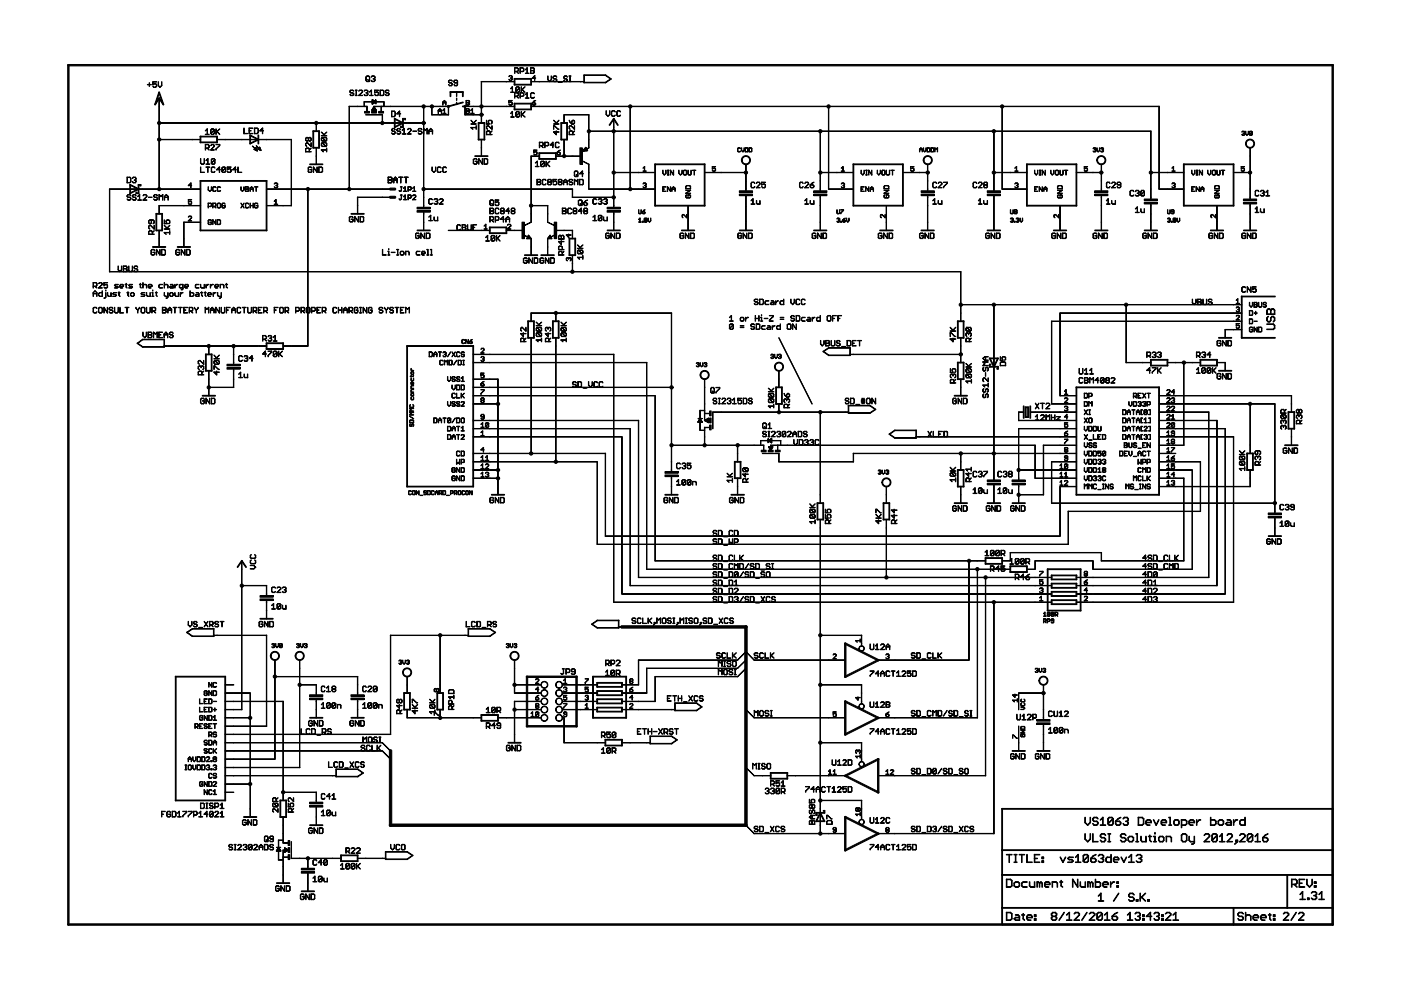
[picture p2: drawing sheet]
<svg xmlns="http://www.w3.org/2000/svg" width="297mm" height="210mm" viewBox="0 0 297 210" stroke-linecap="round" stroke-linejoin="round" font-family="sans-serif">
<g fill="#000">
<path d="M31.6 17.6l.1 .7z" fill-rule="evenodd"/>
<path d="M31.3 17.9l.8 .1z" fill-rule="evenodd"/>
<path d="M32.4 17.3v.7z" fill-rule="evenodd"/>
<path d="M32.4 18.2l.2 .3z" fill-rule="evenodd"/>
<path d="M32.4 17.9l.5-.2z" fill-rule="evenodd"/>
<path d="M33.2 18.2l-.2 .3z" fill-rule="evenodd"/>
<path d="M32.8 17.7l.2 .1z" fill-rule="evenodd"/>
<path d="M32.6 18.5h.4z" fill-rule="evenodd"/>
<path d="M32.4 17.3l.8 .1z" fill-rule="evenodd"/>
<path d="M33 17.7l.2 .3z" fill-rule="evenodd"/>
<path d="M33.2 17.9v.4z" fill-rule="evenodd"/>
<path d="M33.6 17.3v.9z" fill-rule="evenodd"/>
<path d="M33.9 18.5l.4-.4z" fill-rule="evenodd"/>
<path d="M33.6 18.1l.3 .4z" fill-rule="evenodd"/>
<path d="M34.3 17.3v.9z" fill-rule="evenodd"/>
<path d="M74.2 19.3v.3z" fill-rule="evenodd"/>
<path d="M74.2 19.3l.2-.2z" fill-rule="evenodd"/>
<path d="M74.2 19.5l.2 .2z" fill-rule="evenodd"/>
<path d="M74.4 19.1l.4 .1z" fill-rule="evenodd"/>
<path d="M74.4 19.6l.4 .1z" fill-rule="evenodd"/>
<path d="M74.7 19.1l.3 .2z" fill-rule="evenodd"/>
<path d="M74.7 19.6l.3 .3z" fill-rule="evenodd"/>
<path d="M75.3 19.1l.4 .1z" fill-rule="evenodd"/>
<path d="M76 19.3l.3-.2z" fill-rule="evenodd"/>
<path d="M76.3 19.1l.4 .1z" fill-rule="evenodd"/>
<path d="M76 20.2l.9-.7z" fill-rule="evenodd"/>
<path d="M76.8 19.3l.1 .3z" fill-rule="evenodd"/>
<path d="M76.6 19.1l.3 .2z" fill-rule="evenodd"/>
<path d="M77.2 19.3l.2-.2z" fill-rule="evenodd"/>
<path d="M77.8 16.1l-.2 .3z" fill-rule="evenodd"/>
<path d="M77.6 16.3v.8z" fill-rule="evenodd"/>
<path d="M77.4 19.1l.4 .1z" fill-rule="evenodd"/>
<path d="M77.6 19.6l.2 .1z" fill-rule="evenodd"/>
<path d="M77.6 17l.2 .3z" fill-rule="evenodd"/>
<path d="M77.7 19.1l.3 .2z" fill-rule="evenodd"/>
<path d="M78 19.3v.3z" fill-rule="evenodd"/>
<path d="M77.7 19.7l.3-.2z" fill-rule="evenodd"/>
<path d="M77.7 19.6l.3 .3z" fill-rule="evenodd"/>
<path d="M78.3 17l-.2 .3z" fill-rule="evenodd"/>
<path d="M77.8 16.1h.4z" fill-rule="evenodd"/>
<path d="M77.8 17.2l.4 .1z" fill-rule="evenodd"/>
<path d="M78.3 19.5l.5-.4z" fill-rule="evenodd"/>
<path d="M78.1 16.1l.3 .3z" fill-rule="evenodd"/>
<path d="M78.3 16.3l.1 .8z" fill-rule="evenodd"/>
<path d="M78 16.8l.4 .5z" fill-rule="evenodd"/>
<path d="M78.9 16.1l-.2 .3z" fill-rule="evenodd"/>
<path d="M78.7 17l.2 .3z" fill-rule="evenodd"/>
<path d="M78.9 16.1h.4z" fill-rule="evenodd"/>
<path d="M79.1 16.7h.2z" fill-rule="evenodd"/>
<path d="M78.9 17.2l.4 .1z" fill-rule="evenodd"/>
<path d="M79.4 19.1l.1 .6z" fill-rule="evenodd"/>
<path d="M79.3 16.1l.2 .3z" fill-rule="evenodd"/>
<path d="M79.5 16.3v.3z" fill-rule="evenodd"/>
<path d="M79.5 16.5l-.2 .3z" fill-rule="evenodd"/>
<path d="M79.3 16.7l.2 .2z" fill-rule="evenodd"/>
<path d="M79.5 16.8v.3z" fill-rule="evenodd"/>
<path d="M79.5 17l-.2 .3z" fill-rule="evenodd"/>
<path d="M79.4 19.7l.5-.2z" fill-rule="evenodd"/>
<path d="M79.8 19.5h.3z" fill-rule="evenodd"/>
<path d="M79.4 19.1l.9 .1z" fill-rule="evenodd"/>
<path d="M80 19.5l.2 .2z" fill-rule="evenodd"/>
<path d="M80.6 19.1l.6 .1z" fill-rule="evenodd"/>
<path d="M81.1 19.1l.3 .2z" fill-rule="evenodd"/>
<path d="M81.7 19.3l.3-.2z" fill-rule="evenodd"/>
<path d="M81.7 19.3l.1 .3z" fill-rule="evenodd"/>
<path d="M81.7 19.5l.2 .2z" fill-rule="evenodd"/>
<path d="M81.9 19.1l.4 .1z" fill-rule="evenodd"/>
<path d="M81.9 19.6l.4 .1z" fill-rule="evenodd"/>
<path d="M82.3 19.1l.2 .2z" fill-rule="evenodd"/>
<path d="M82.3 19.6l.2 .3z" fill-rule="evenodd"/>
<path d="M95.1 17.2v.2z" fill-rule="evenodd"/>
<path d="M95.1 17.2l.3-.2z" fill-rule="evenodd"/>
<path d="M95.1 17.4l.3 .2z" fill-rule="evenodd"/>
<path d="M95.1 17.9l.3 .3z" fill-rule="evenodd"/>
<path d="M95.3 17h.4z" fill-rule="evenodd"/>
<path d="M95.3 17.5l.4 .1z" fill-rule="evenodd"/>
<path d="M95.3 18.1l.4 .1z" fill-rule="evenodd"/>
<path d="M95.7 17l.2 .2z" fill-rule="evenodd"/>
<path d="M95.7 17.5l.2 .3z" fill-rule="evenodd"/>
<path d="M95.8 17.8l.1 .2z" fill-rule="evenodd"/>
<path d="M95.6 18.1l.3-.2z" fill-rule="evenodd"/>
<path d="M96.2 17.1l.1 .3z" fill-rule="evenodd"/>
<path d="M96.2 17.9l.3 .3z" fill-rule="evenodd"/>
<path d="M96.4 17l-.2 .2z" fill-rule="evenodd"/>
<path d="M96.2 17.4l.3 .2z" fill-rule="evenodd"/>
<path d="M97 17.9l-.2 .3z" fill-rule="evenodd"/>
<path d="M96.4 18.1l.5 .1z" fill-rule="evenodd"/>
<path d="M96.4 17h.5z" fill-rule="evenodd"/>
<path d="M95.5 19.4h1.4v.2h-1.4z" fill-rule="evenodd"/>
<path d="M96.9 17.2l.1 .8z" fill-rule="evenodd"/>
<path d="M96.8 17l.2 .2z" fill-rule="evenodd"/>
<path d="M96.4 17.6h.6z" fill-rule="evenodd"/>
<path d="M96.8 19.4h1.4v.2h-1.4z" fill-rule="evenodd"/>
<path d="M102 17.3h5.4z" fill-rule="evenodd"/>
<path d="M107.9 16.2l.2-.2z" fill-rule="evenodd"/>
<path d="M107.9 16.8l.2 .2z" fill-rule="evenodd"/>
<path d="M108.6 18.4l-.3 .4z" fill-rule="evenodd"/>
<path d="M108.6 16.4l-.2 .2z" fill-rule="evenodd"/>
<path d="M108.6 16.8l-.2 .3z" fill-rule="evenodd"/>
<path d="M108 16l.5 .1z" fill-rule="evenodd"/>
<path d="M108.2 16.5l.3 .1z" fill-rule="evenodd"/>
<path d="M108 17h.5z" fill-rule="evenodd"/>
<path d="M108.4 16l.2 .2z" fill-rule="evenodd"/>
<path d="M108.5 16.2l.1 .2z" fill-rule="evenodd"/>
<path d="M108.4 16.5l.2 .2z" fill-rule="evenodd"/>
<path d="M108.5 16.7l.1 .2z" fill-rule="evenodd"/>
<path d="M108.6 18.4v1.2z" fill-rule="evenodd"/>
<path d="M108.3 19.5l.7 .1z" fill-rule="evenodd"/>
<path d="M107.3 17.3h1.8z" fill-rule="evenodd"/>
<path d="M109 16.7h.2l-.1 1.3h-.1z" fill-rule="evenodd"/>
<path d="M109.1 14.4l.1 1.2z" fill-rule="evenodd"/>
<path d="M109.3 18.6l.3-.2z" fill-rule="evenodd"/>
<path d="M109.3 18.6l.1 .8z" fill-rule="evenodd"/>
<path d="M109.3 19.3l.3 .3z" fill-rule="evenodd"/>
<path d="M109.1 14.4h.6z" fill-rule="evenodd"/>
<path d="M109.1 15.1l.6 .1z" fill-rule="evenodd"/>
<path d="M109.1 19.6l.6 .1z" fill-rule="evenodd"/>
<path d="M109.7 14.4l.2 .2z" fill-rule="evenodd"/>
<path d="M109.9 14.6v.4z" fill-rule="evenodd"/>
<path d="M109.7 15.1l.2-.1z" fill-rule="evenodd"/>
<path d="M109.5 15.1l.4 .5z" fill-rule="evenodd"/>
<path d="M109.7 19.6l.2 .3z" fill-rule="evenodd"/>
<path d="M110.1 19.3l-.2 .3z" fill-rule="evenodd"/>
<path d="M109.6 18.4h.4z" fill-rule="evenodd"/>
<path d="M109.6 19.5l.4 .1z" fill-rule="evenodd"/>
<path d="M109.9 18.4l.3 .2z" fill-rule="evenodd"/>
<path d="M110.1 18.6l.1 .8z" fill-rule="evenodd"/>
<path d="M109.4 19.3l.8-.7z" fill-rule="evenodd"/>
<path d="M110.3 14.4v1.2z" fill-rule="evenodd"/>
<path d="M110.5 19.2l.8-.8z" fill-rule="evenodd"/>
<path d="M110.5 18.4v1.2z" fill-rule="evenodd"/>
<path d="M110.3 14.4h.6z" fill-rule="evenodd"/>
<path d="M110.3 15.1l.6 .1z" fill-rule="evenodd"/>
<path d="M110.3 19.6l.6 .1z" fill-rule="evenodd"/>
<path d="M110.8 14.4l.3 .2z" fill-rule="evenodd"/>
<path d="M111 14.6l.1 .4z" fill-rule="evenodd"/>
<path d="M110.8 15.1l.3-.1z" fill-rule="evenodd"/>
<path d="M110.8 19.7l.3 .2z" fill-rule="evenodd"/>
<path d="M110.7 18.9l.6 .7z" fill-rule="evenodd"/>
<path d="M111.7 14.4l-.3 .4z" fill-rule="evenodd"/>
<path d="M111.7 14.4l.1 1.2z" fill-rule="evenodd"/>
<path d="M111.7 19.6l-.3 .5z" fill-rule="evenodd"/>
<path d="M111.4 15.5l.8 .1z" fill-rule="evenodd"/>
<path d="M112.5 14.4v1.2z" fill-rule="evenodd"/>
<path d="M109 17.9h3.6l.1 .1h-3.6z" fill-rule="evenodd"/>
<path d="M109 16.7l3.6-.1 .1 .2h-3.6z" fill-rule="evenodd"/>
<path d="M112.6 16.6l.1 .1-.1 1.3h-.1z" fill-rule="evenodd"/>
<path d="M112.5 19.8l.3-.1z" fill-rule="evenodd"/>
<path d="M113.4 16l-.5 .6z" fill-rule="evenodd"/>
<path d="M113.3 14.7l-.2 .3z" fill-rule="evenodd"/>
<path d="M113.3 15.3l-.2 .3z" fill-rule="evenodd"/>
<path d="M112.5 14.4h.7z" fill-rule="evenodd"/>
<path d="M112.5 15.5l.7 .1z" fill-rule="evenodd"/>
<path d="M112.5 14.9l.7 .1z" fill-rule="evenodd"/>
<path d="M112.7 19.6l.5 .1z" fill-rule="evenodd"/>
<path d="M113.1 14.4l.2 .2z" fill-rule="evenodd"/>
<path d="M113.2 14.6l.1 .2z" fill-rule="evenodd"/>
<path d="M113.1 15l.2 .2z" fill-rule="evenodd"/>
<path d="M113.2 15.1l.1 .3z" fill-rule="evenodd"/>
<path d="M113.1 19.7l.2 .2z" fill-rule="evenodd"/>
<path d="M113.4 16v1.1z" fill-rule="evenodd"/>
<path d="M112.9 16.5l.7 .1z" fill-rule="evenodd"/>
<path d="M112.6 17.3h1.8z" fill-rule="evenodd"/>
<path d="M116.1 16.1l.1 .8z" fill-rule="evenodd"/>
<path d="M116.9 16.9l-.4 .4z" fill-rule="evenodd"/>
<path d="M116.1 16.8l.5 .5z" fill-rule="evenodd"/>
<path d="M116.8 16.1l.1 .8z" fill-rule="evenodd"/>
<path d="M117.5 16.1l-.3 .3z" fill-rule="evenodd"/>
<path d="M117.2 16.3l.1 .3z" fill-rule="evenodd"/>
<path d="M117.2 16.5l.3 .3z" fill-rule="evenodd"/>
<path d="M117.2 17l.3 .3z" fill-rule="evenodd"/>
<path d="M118 17l-.2 .3z" fill-rule="evenodd"/>
<path d="M117.5 16.1h.4z" fill-rule="evenodd"/>
<path d="M117.5 16.7h.4z" fill-rule="evenodd"/>
<path d="M117.5 17.2l.4 .1z" fill-rule="evenodd"/>
<path d="M117.8 16.1l.2 .3z" fill-rule="evenodd"/>
<path d="M117.8 16.7l.3 .2z" fill-rule="evenodd"/>
<path d="M118 16.8v.3z" fill-rule="evenodd"/>
<path d="M118.4 17.4l.8 .1z" fill-rule="evenodd"/>
<path d="M119.7 16.1l-.2 .3z" fill-rule="evenodd"/>
<path d="M119.5 16.3l.1 .3z" fill-rule="evenodd"/>
<path d="M119.5 16.5l.2 .3z" fill-rule="evenodd"/>
<path d="M119.5 17l.2 .3z" fill-rule="evenodd"/>
<path d="M120.3 17l-.2 .3z" fill-rule="evenodd"/>
<path d="M119.7 16.1h.4z" fill-rule="evenodd"/>
<path d="M119.7 16.7h.4z" fill-rule="evenodd"/>
<path d="M119.7 17.2l.4 .1z" fill-rule="evenodd"/>
<path d="M120.1 16.1l.2 .3z" fill-rule="evenodd"/>
<path d="M120.1 16.7l.2 .2z" fill-rule="evenodd"/>
<path d="M120.2 16.9l.1 .2z" fill-rule="evenodd"/>
<path d="M120.8 16.1l.1 1.2z" fill-rule="evenodd"/>
<path d="M120.6 17.2l.5 .1z" fill-rule="evenodd"/>
<path d="M120.6 16.1h.5z" fill-rule="evenodd"/>
<path d="M114.3 17.3h8.8z" fill-rule="evenodd"/>
<path d="M123.1 17.3h.8z" fill-rule="evenodd"/>
<path d="M123.8 15.9h.1v1.5z" fill-rule="evenodd"/>
<path d="M123.8 17.3h.1v.3z" fill-rule="evenodd"/>
<path d="M123.8 17.5h4.6z" fill-rule="evenodd"/>
<path d="M123.8 15.9l4.6 .1z" fill-rule="evenodd"/>
<path d="M128.3 17.5l1.3-.8-1.2 .9z" fill-rule="evenodd"/>
<path d="M128.3 15.9l1.3 .9z" fill-rule="evenodd"/>
<path d="M14.4 13.7h268.2l.1 .2-268.3 .1z" fill-rule="evenodd"/>
<path d="M26.9 37.6l.1 1.2z" fill-rule="evenodd"/>
<path d="M26.9 38.7l.7 .1z" fill-rule="evenodd"/>
<path d="M26.9 37.6h.7z" fill-rule="evenodd"/>
<path d="M27.7 38.5l-.2 .3z" fill-rule="evenodd"/>
<path d="M27.7 37.8v.8z" fill-rule="evenodd"/>
<path d="M27.5 37.6l.3 .2z" fill-rule="evenodd"/>
<path d="M28.2 37.6l-.1 .2z" fill-rule="evenodd"/>
<path d="M28.1 38.5l.2 .3z" fill-rule="evenodd"/>
<path d="M28.8 37.9l-.2 .3z" fill-rule="evenodd"/>
<path d="M28.8 38.5l-.2 .3z" fill-rule="evenodd"/>
<path d="M28.2 37.6h.5z" fill-rule="evenodd"/>
<path d="M28.5 38.1l.2 .1z" fill-rule="evenodd"/>
<path d="M28.3 38.7l.4 .1z" fill-rule="evenodd"/>
<path d="M28.6 37.6l.2 .2z" fill-rule="evenodd"/>
<path d="M28.8 37.8v.2z" fill-rule="evenodd"/>
<path d="M28.6 38.1l.2 .3z" fill-rule="evenodd"/>
<path d="M28.8 38.3v.3z" fill-rule="evenodd"/>
<path d="M29.3 39.1l.6 .1-.6 .1z" fill-rule="evenodd"/>
<path d="M29.8 39.1l.1 .1-.1 .3-.1-.1z" fill-rule="evenodd"/>
<path d="M33.7 20.8l.1 .1-.9 1.3z" fill-rule="evenodd"/>
<path d="M33.7 19.6h.1l-.9 2.6z" fill-rule="evenodd"/>
<path d="M33.7 26l.1 3.6z" fill-rule="evenodd"/>
<path d="M33.7 22.5l.1 3.6z" fill-rule="evenodd"/>
<path d="M33.7 20.8l.1 1.8z" fill-rule="evenodd"/>
<path d="M33.7 20.8h.1l.9 1.4z" fill-rule="evenodd"/>
<path d="M33.7 19.5l1 2.7z" fill-rule="evenodd"/>
<path d="M39.9 39.3l.6-.5z" fill-rule="evenodd"/>
<path d="M40.5 38.8v1z" fill-rule="evenodd"/>
<path d="M39.9 39.3h.7z" fill-rule="evenodd"/>
<path d="M33.7 29.5l7.1 .1z" fill-rule="evenodd"/>
<path d="M40.7 29.5l1.8 .1z" fill-rule="evenodd"/>
<path d="M42.5 28.9h.1l-.1 1.4-.1-.1z" fill-rule="evenodd"/>
<path d="M42.5 33.6l.1 1z" fill-rule="evenodd"/>
<path d="M42.5 35.4l.1 1.2z" fill-rule="evenodd"/>
<path d="M42.5 34.5l.3 .3z" fill-rule="evenodd"/>
<path d="M43.3 34.6l-.2 .2z" fill-rule="evenodd"/>
<path d="M42.7 34.8h.5z" fill-rule="evenodd"/>
<path d="M43.3 33.6v1z" fill-rule="evenodd"/>
<path d="M42.5 36.5l.8 .1z" fill-rule="evenodd"/>
<path d="M43.5 27.7l.5-.4z" fill-rule="evenodd"/>
<path d="M43.5 30.6l.1 1.2z" fill-rule="evenodd"/>
<path d="M44.1 33.6l-.4 .5z" fill-rule="evenodd"/>
<path d="M43.9 27.3l.1 1.2z" fill-rule="evenodd"/>
<path d="M44.1 33.6v1.2z" fill-rule="evenodd"/>
<path d="M44 35.4l.1 1.2z" fill-rule="evenodd"/>
<path d="M43.5 30.6l.7 .1z" fill-rule="evenodd"/>
<path d="M43.5 31.4h.7z" fill-rule="evenodd"/>
<path d="M44.1 30.6l.2 .3z" fill-rule="evenodd"/>
<path d="M44.3 30.8v.5z" fill-rule="evenodd"/>
<path d="M44.1 31.4l.3-.2z" fill-rule="evenodd"/>
<path d="M43.9 31.4l.4 .4z" fill-rule="evenodd"/>
<path d="M43.5 28.4l.9 .1z" fill-rule="evenodd"/>
<path d="M43.7 34.8h.8z" fill-rule="evenodd"/>
<path d="M43.6 35.4l.9 .1z" fill-rule="evenodd"/>
<path d="M44.7 28.3l.8-.8z" fill-rule="evenodd"/>
<path d="M45.4 31l-.7 .8z" fill-rule="evenodd"/>
<path d="M44.9 30.6l-.2 .3z" fill-rule="evenodd"/>
<path d="M44.8 27.3l-.1 .3z" fill-rule="evenodd"/>
<path d="M44.7 27.5v.8z" fill-rule="evenodd"/>
<path d="M45.5 33.8l-.7 .8z" fill-rule="evenodd"/>
<path d="M45 33.6l-.2 .3z" fill-rule="evenodd"/>
<path d="M44.8 33.8v.8z" fill-rule="evenodd"/>
<path d="M44.8 35.6v.8z" fill-rule="evenodd"/>
<path d="M44.7 28.2l.2 .3z" fill-rule="evenodd"/>
<path d="M44.8 34.5l.2 .3z" fill-rule="evenodd"/>
<path d="M45 35.4l-.2 .2z" fill-rule="evenodd"/>
<path d="M44.8 36.3l.2 .3z" fill-rule="evenodd"/>
<path d="M45.4 28.3l-.2 .2z" fill-rule="evenodd"/>
<path d="M44.9 30.6l.4 .1z" fill-rule="evenodd"/>
<path d="M44.9 27.3l.4 .1z" fill-rule="evenodd"/>
<path d="M44.9 28.4l.4 .1z" fill-rule="evenodd"/>
<path d="M45.1 39.7l.2-.1z" fill-rule="evenodd"/>
<path d="M45.3 36.5l.3-.2z" fill-rule="evenodd"/>
<path d="M45.5 34.6l-.1 .2z" fill-rule="evenodd"/>
<path d="M45 33.6l.4 .1z" fill-rule="evenodd"/>
<path d="M45 34.8h.4z" fill-rule="evenodd"/>
<path d="M45 35.4l.4 .1z" fill-rule="evenodd"/>
<path d="M45 36.5l.4 .1z" fill-rule="evenodd"/>
<path d="M44.7 31.8h.8z" fill-rule="evenodd"/>
<path d="M45.4 30.8v.3z" fill-rule="evenodd"/>
<path d="M45.2 30.6l.2 .3z" fill-rule="evenodd"/>
<path d="M45.2 27.3l.2 .3z" fill-rule="evenodd"/>
<path d="M45.4 27.5v.8z" fill-rule="evenodd"/>
<path d="M45.4 33.6l.2 .3z" fill-rule="evenodd"/>
<path d="M45.5 33.8l.1 .8z" fill-rule="evenodd"/>
<path d="M45.3 35.4l.3 .2z" fill-rule="evenodd"/>
<path d="M45.3 39.6h.4z" fill-rule="evenodd"/>
<path d="M45.6 39.6l.2 .2z" fill-rule="evenodd"/>
<path d="M46.5 27.3l-.7 .9z" fill-rule="evenodd"/>
<path d="M45.8 31.5v.3z" fill-rule="evenodd"/>
<path d="M45.8 27.3v1.2z" fill-rule="evenodd"/>
<path d="M42.5 28.9h3.6v.1h-3.6z" fill-rule="evenodd"/>
<path d="M42.5 30.1h3.6v.1l-3.6 .1z" fill-rule="evenodd"/>
<path d="M45.9 28.9h.2v1.4l-.2-.1z" fill-rule="evenodd"/>
<path d="M46.1 39.7l.2-.1z" fill-rule="evenodd"/>
<path d="M46.5 35.4v1.2z" fill-rule="evenodd"/>
<path d="M45.9 36l.7-.6z" fill-rule="evenodd"/>
<path d="M46.2 39.6h.4z" fill-rule="evenodd"/>
<path d="M45.8 30.6l.8 .1z" fill-rule="evenodd"/>
<path d="M46.5 30.6l.1 .3z" fill-rule="evenodd"/>
<path d="M45.8 31.6l.8-.8z" fill-rule="evenodd"/>
<path d="M46 27.9l.6 .6z" fill-rule="evenodd"/>
<path d="M45.9 35.9l.8 .1z" fill-rule="evenodd"/>
<path d="M46.5 39.6l.3 .2z" fill-rule="evenodd"/>
<path d="M47 36.3l.9-.7z" fill-rule="evenodd"/>
<path d="M47 35.6l.1 .8z" fill-rule="evenodd"/>
<path d="M47 35.6l.3-.2z" fill-rule="evenodd"/>
<path d="M47 36.3l.3 .3z" fill-rule="evenodd"/>
<path d="M47.2 35.4l.5 .1z" fill-rule="evenodd"/>
<path d="M47.2 36.5l.5 .1z" fill-rule="evenodd"/>
<path d="M46 29.5l1.8 .1z" fill-rule="evenodd"/>
<path d="M47.6 35.4l.3 .2z" fill-rule="evenodd"/>
<path d="M47.8 35.6l.1 .8z" fill-rule="evenodd"/>
<path d="M47.6 36.5l.3-.2z" fill-rule="evenodd"/>
<path d="M48.2 35.4v.6z" fill-rule="evenodd"/>
<path d="M48.2 36.3l.2 .3z" fill-rule="evenodd"/>
<path d="M48.2 35.9l.4-.1z" fill-rule="evenodd"/>
<path d="M48.6 35.7l.2 .1z" fill-rule="evenodd"/>
<path d="M48.3 36.5l.5 .1z" fill-rule="evenodd"/>
<path d="M48.2 35.4l.8 .1z" fill-rule="evenodd"/>
<path d="M48.7 35.8l.3 .2z" fill-rule="evenodd"/>
<path d="M49 35.9v.5z" fill-rule="evenodd"/>
<path d="M48.7 36.5l.3-.2z" fill-rule="evenodd"/>
<path d="M49.9 35.4l-.6 .6z" fill-rule="evenodd"/>
<path d="M49.9 35.4v1.2z" fill-rule="evenodd"/>
<path d="M49.3 35.9l.8 .1z" fill-rule="evenodd"/>
<path d="M50.4 35.4l.1 1.2z" fill-rule="evenodd"/>
<path d="M50.4 36.5l.9 .1z" fill-rule="evenodd"/>
<path d="M47.7 29.5l3.6 .1z" fill-rule="evenodd"/>
<path d="M51.7 27.1v1.3z" fill-rule="evenodd"/>
<path d="M51.7 28.3h.8z" fill-rule="evenodd"/>
<path d="M52 39.6h.6z" fill-rule="evenodd"/>
<path d="M52.5 39.6l.2 .2z" fill-rule="evenodd"/>
<path d="M52.7 39.7v.3z" fill-rule="evenodd"/>
<path d="M52.5 40.1l.2-.2z" fill-rule="evenodd"/>
<path d="M52.8 27.1v1.3z" fill-rule="evenodd"/>
<path d="M53.3 39.6l-.3 .4z" fill-rule="evenodd"/>
<path d="M51.2 29.5l1.9 .1z" fill-rule="evenodd"/>
<path d="M53 28.7h.1v1l-.1-.1z" fill-rule="evenodd"/>
<path d="M53 29.6h.1v.9h-.1z" fill-rule="evenodd"/>
<path d="M52.8 27.7h.5z" fill-rule="evenodd"/>
<path d="M52.8 27.1l.8 .1z" fill-rule="evenodd"/>
<path d="M52.8 28.3h.8z" fill-rule="evenodd"/>
<path d="M53.3 39.6l.4 .3z" fill-rule="evenodd"/>
<path d="M54 27.1v1.3z" fill-rule="evenodd"/>
<path d="M53.8 31.6l.5-.3z" fill-rule="evenodd"/>
<path d="M54.2 31.4h.1z" fill-rule="evenodd"/>
<path d="M54 31.5h.4z" fill-rule="evenodd"/>
<path d="M54 31.6h.4z" fill-rule="evenodd"/>
<path d="M54 31.7h.4z" fill-rule="evenodd"/>
<path d="M54.2 31.8l.3 .1z" fill-rule="evenodd"/>
<path d="M54.5 28.3l.3-.2z" fill-rule="evenodd"/>
<path d="M53.5 30.9l1 1.1z" fill-rule="evenodd"/>
<path d="M53.9 31.6l.7 .4z" fill-rule="evenodd"/>
<path d="M54.3 31.3l.2 .7z" fill-rule="evenodd"/>
<path d="M54.5 31.9h.1z" fill-rule="evenodd"/>
<path d="M54 28.3h.6z" fill-rule="evenodd"/>
<path d="M54 27.1l.6 .1z" fill-rule="evenodd"/>
<path d="M53.9 39.6h.8z" fill-rule="evenodd"/>
<path d="M55 31.2l-.3 .4z" fill-rule="evenodd"/>
<path d="M54.7 27.3l.1 .9z" fill-rule="evenodd"/>
<path d="M54.5 27.1l.3 .3z" fill-rule="evenodd"/>
<path d="M53 29.5l1.8 .1z" fill-rule="evenodd"/>
<path d="M53 28.7l1.9 .9z" fill-rule="evenodd"/>
<path d="M53 30.4l1.9-.8-1.8 .9z" fill-rule="evenodd"/>
<path d="M54.7 28.6l.2 .1-.1 1-.1-.1z" fill-rule="evenodd"/>
<path d="M54.7 29.5l.2 .1-.1 .9h-.1z" fill-rule="evenodd"/>
<path d="M55 31.2l.1 .1z" fill-rule="evenodd"/>
<path d="M55.7 27.1l-.6 .7z" fill-rule="evenodd"/>
<path d="M54.8 31.4h.4z" fill-rule="evenodd"/>
<path d="M54.8 31.5h.4z" fill-rule="evenodd"/>
<path d="M54.7 31.6h.5z" fill-rule="evenodd"/>
<path d="M55 31.7h.3z" fill-rule="evenodd"/>
<path d="M54.3 30.9l1 1z" fill-rule="evenodd"/>
<path d="M54.7 31.5l.6 .4z" fill-rule="evenodd"/>
<path d="M55 31.2l.3 .7z" fill-rule="evenodd"/>
<path d="M55.2 31.8l.1 .1z" fill-rule="evenodd"/>
<path d="M55.7 27.1v1.3z" fill-rule="evenodd"/>
<path d="M55.1 27.7h.8z" fill-rule="evenodd"/>
<path d="M54.8 29.5l1.8 .1z" fill-rule="evenodd"/>
<path d="M42.5 38.3h14l.1 .1h-14.1z" fill-rule="evenodd"/>
<path d="M58.1 39l.3-.2z" fill-rule="evenodd"/>
<path d="M58.1 39.6l.3 .2z" fill-rule="evenodd"/>
<path d="M58.3 38.8h.4z" fill-rule="evenodd"/>
<path d="M58.5 39.3h.2z" fill-rule="evenodd"/>
<path d="M58.3 39.8h.4z" fill-rule="evenodd"/>
<path d="M58.7 38.8l.2 .2z" fill-rule="evenodd"/>
<path d="M58.8 39l.1 .2z" fill-rule="evenodd"/>
<path d="M58.6 39.3l.3-.2z" fill-rule="evenodd"/>
<path d="M58.7 39.3l.2 .2z" fill-rule="evenodd"/>
<path d="M58.8 39.5l.1 .2z" fill-rule="evenodd"/>
<path d="M58.6 39.8l.3-.2z" fill-rule="evenodd"/>
<path d="M56.5 29.5l5.3 .1z" fill-rule="evenodd"/>
<path d="M65 30.2l-.2 .3z" fill-rule="evenodd"/>
<path d="M64.8 31.5v.7z" fill-rule="evenodd"/>
<path d="M64.8 30.4v.5z" fill-rule="evenodd"/>
<path d="M64.8 29.3v.5z" fill-rule="evenodd"/>
<path d="M64.8 31.5l.3-.1z" fill-rule="evenodd"/>
<path d="M64.8 30.8l.2 .3z" fill-rule="evenodd"/>
<path d="M64.8 29.7l.3 .2z" fill-rule="evenodd"/>
<path d="M64.8 29.3l.3-.1z" fill-rule="evenodd"/>
<path d="M65 30.2l.2 .1z" fill-rule="evenodd"/>
<path d="M65 29.1l.2 .1z" fill-rule="evenodd"/>
<path d="M65 29.9h.2z" fill-rule="evenodd"/>
<path d="M65.5 35.4l-.2 .2z" fill-rule="evenodd"/>
<path d="M65.3 35.6l.1 .8z" fill-rule="evenodd"/>
<path d="M65 31.4h.4z" fill-rule="evenodd"/>
<path d="M65.2 29.1l.2 .3z" fill-rule="evenodd"/>
<path d="M65.2 29.9l.2-.2z" fill-rule="evenodd"/>
<path d="M65.4 29.3v.5z" fill-rule="evenodd"/>
<path d="M65.3 36.3l.3 .3z" fill-rule="evenodd"/>
<path d="M65.9 31.4l-.3 .4z" fill-rule="evenodd"/>
<path d="M65.4 31.4l.2 .2z" fill-rule="evenodd"/>
<path d="M65.6 31.5v.7z" fill-rule="evenodd"/>
<path d="M65.4 29.3l.2-.1z" fill-rule="evenodd"/>
<path d="M65.4 29.7l.2 .2z" fill-rule="evenodd"/>
<path d="M65.9 29.7l-.1 .2z" fill-rule="evenodd"/>
<path d="M65.6 29.1l.2 .1z" fill-rule="evenodd"/>
<path d="M65.5 29.9h.3z" fill-rule="evenodd"/>
<path d="M65.9 36.5l.2-.2z" fill-rule="evenodd"/>
<path d="M65.5 35.4l.5 .1z" fill-rule="evenodd"/>
<path d="M65.5 36.5l.5 .1z" fill-rule="evenodd"/>
<path d="M64.8 32.1l1.2 .1z" fill-rule="evenodd"/>
<path d="M65.9 30.2l.1 .9z" fill-rule="evenodd"/>
<path d="M65.2 30.2l.8 .9z" fill-rule="evenodd"/>
<path d="M65.8 29.1l.2 .3z" fill-rule="evenodd"/>
<path d="M65.9 29.3l.1 .5z" fill-rule="evenodd"/>
<path d="M65.9 35.4l.2 .2z" fill-rule="evenodd"/>
<path d="M66.1 35.9v.5z" fill-rule="evenodd"/>
<path d="M65.7 35.9l.4 .1z" fill-rule="evenodd"/>
<path d="M66.4 27.7l.1 .1v3.6h-.2z" fill-rule="evenodd"/>
<path d="M66.4 35.4l.1 1.2z" fill-rule="evenodd"/>
<path d="M33.7 26l33.4 .1z" fill-rule="evenodd"/>
<path d="M67 26l.1 1.9z" fill-rule="evenodd"/>
<path d="M67 31.3l.1 1.8z" fill-rule="evenodd"/>
<path d="M67 33.1l.1 1.8z" fill-rule="evenodd"/>
<path d="M66.4 35.4l.8 1.2z" fill-rule="evenodd"/>
<path d="M67.2 35.4v1.2z" fill-rule="evenodd"/>
<path d="M67.6 35.4v1.2z" fill-rule="evenodd"/>
<path d="M67.6 27.7l.1 .1v3.6h-.1z" fill-rule="evenodd"/>
<path d="M66.4 27.7h1.3v.1l-1.3 .1z" fill-rule="evenodd"/>
<path d="M66.4 31.2h1.3v.2h-1.3z" fill-rule="evenodd"/>
<path d="M68.3 29.1l-.2 .3z" fill-rule="evenodd"/>
<path d="M68.3 30.2l-.2 .3z" fill-rule="evenodd"/>
<path d="M68.1 30.4l.1 .5z" fill-rule="evenodd"/>
<path d="M68.1 29.3l.1 .5z" fill-rule="evenodd"/>
<path d="M67.6 36.5l.6 .1z" fill-rule="evenodd"/>
<path d="M67.6 35.4l.6 .1z" fill-rule="evenodd"/>
<path d="M68.1 30.8l.2 .3z" fill-rule="evenodd"/>
<path d="M68.1 29.7l.2 .2z" fill-rule="evenodd"/>
<path d="M68.1 36.5l.3-.2z" fill-rule="evenodd"/>
<path d="M68.3 35.6l.1 .8z" fill-rule="evenodd"/>
<path d="M68.1 35.4l.3 .2z" fill-rule="evenodd"/>
<path d="M65.7 34.8h2.7l.1 .1h-2.8z" fill-rule="evenodd"/>
<path d="M68.1 31.8l.5 .4z" fill-rule="evenodd"/>
<path d="M69.2 28l-.5 .6z" fill-rule="evenodd"/>
<path d="M68.1 28l.8 .8z" fill-rule="evenodd"/>
<path d="M69.2 30.8l-.1 .3z" fill-rule="evenodd"/>
<path d="M68.3 31h.8z" fill-rule="evenodd"/>
<path d="M68.3 30.2l.8 .1z" fill-rule="evenodd"/>
<path d="M68.3 30.2l.8 .9z" fill-rule="evenodd"/>
<path d="M68.3 29.9h.8z" fill-rule="evenodd"/>
<path d="M68.3 29.1l.8 .1z" fill-rule="evenodd"/>
<path d="M68.3 29.1l.8 .8z" fill-rule="evenodd"/>
<path d="M68.1 31.8h1.2z" fill-rule="evenodd"/>
<path d="M69.2 31.4l.1 .8z" fill-rule="evenodd"/>
<path d="M69.1 30.2l.2 .3z" fill-rule="evenodd"/>
<path d="M69.2 30.4l.1 .5z" fill-rule="evenodd"/>
<path d="M69.1 29.1l.2 .3z" fill-rule="evenodd"/>
<path d="M69.2 29.3l.1 .5z" fill-rule="evenodd"/>
<path d="M69 29.9l.3-.2z" fill-rule="evenodd"/>
<path d="M68.1 28.7l1.2 .1z" fill-rule="evenodd"/>
<path d="M74.2 20l.2 .3z" fill-rule="evenodd"/>
<path d="M74.4 20.2l.4 .1z" fill-rule="evenodd"/>
<path d="M75 19.8v.3z" fill-rule="evenodd"/>
<path d="M74.7 20.2l.3-.2z" fill-rule="evenodd"/>
<path d="M75.5 19.1v1.2z" fill-rule="evenodd"/>
<path d="M75.3 20.2l.4 .1z" fill-rule="evenodd"/>
<path d="M74 22.5l1.9 .1z" fill-rule="evenodd"/>
<path d="M76.1 20.2l.8 .1z" fill-rule="evenodd"/>
<path d="M77.2 21.5v1.1z" fill-rule="evenodd"/>
<path d="M77.3 23.6h1v.4h-1z" fill-rule="evenodd"/>
<path d="M77.2 20l.2 .3z" fill-rule="evenodd"/>
<path d="M75.8 22.5l1.8 .1z" fill-rule="evenodd"/>
<path d="M77.4 20.2l.4 .1z" fill-rule="evenodd"/>
<path d="M77.8 22.5v1.2z" fill-rule="evenodd"/>
<path d="M77.5 22.5l.4 .1z" fill-rule="evenodd"/>
<path d="M78 19.8v.3z" fill-rule="evenodd"/>
<path d="M77.7 20.2l.3-.2z" fill-rule="evenodd"/>
<path d="M78.8 23.6h1v.4h-1z" fill-rule="evenodd"/>
<path d="M78.7 19.1l.1 1.2z" fill-rule="evenodd"/>
<path d="M79.3 22.6l-.5 .8z" fill-rule="evenodd"/>
<path d="M78.9 21.1l.1 1z" fill-rule="evenodd"/>
<path d="M78.9 22h.1z" fill-rule="evenodd"/>
<path d="M77.2 21.5l1.9 .1z" fill-rule="evenodd"/>
<path d="M78.9 21.2l.2 .1z" fill-rule="evenodd"/>
<path d="M78.3 20.2l.8 .1z" fill-rule="evenodd"/>
<path d="M78.9 21.9h.3z" fill-rule="evenodd"/>
<path d="M78.9 21.3h.3z" fill-rule="evenodd"/>
<path d="M78.9 21.8l.4 .1z" fill-rule="evenodd"/>
<path d="M79.3 22.5v1.2z" fill-rule="evenodd"/>
<path d="M78.9 21.3l.4 .1z" fill-rule="evenodd"/>
<path d="M79.3 22.7l.1 .1z" fill-rule="evenodd"/>
<path d="M78.9 21.8h.5z" fill-rule="evenodd"/>
<path d="M79.2 22.7l.2 .1z" fill-rule="evenodd"/>
<path d="M79.2 22.8l.3 .1z" fill-rule="evenodd"/>
<path d="M78.9 21.4l.6 .1z" fill-rule="evenodd"/>
<path d="M79.1 22.9l.4 .1z" fill-rule="evenodd"/>
<path d="M78.9 21.7h.6z" fill-rule="evenodd"/>
<path d="M79.1 22.9l.4 .1z" fill-rule="evenodd"/>
<path d="M78.9 21.5h.6z" fill-rule="evenodd"/>
<path d="M79 23l.6 .1z" fill-rule="evenodd"/>
<path d="M79 23.1h.6z" fill-rule="evenodd"/>
<path d="M78.9 21.6l.7 .1z" fill-rule="evenodd"/>
<path d="M79.7 21.2v.8z" fill-rule="evenodd"/>
<path d="M78.9 23.2h.8z" fill-rule="evenodd"/>
<path d="M78.9 21.5l.8 .1z" fill-rule="evenodd"/>
<path d="M78.9 23.2l.8 .1z" fill-rule="evenodd"/>
<path d="M78.9 22l.8-.4z" fill-rule="evenodd"/>
<path d="M78.9 21.1l.8 .5z" fill-rule="evenodd"/>
<path d="M79.4 20l.3 .3z" fill-rule="evenodd"/>
<path d="M78.8 23.3h1z" fill-rule="evenodd"/>
<path d="M79.2 22.6l.6 .8z" fill-rule="evenodd"/>
<path d="M78.8 23.3l1 .1z" fill-rule="evenodd"/>
<path d="M79.7 20.2l.4 .1z" fill-rule="evenodd"/>
<path d="M80.2 19.6v.5z" fill-rule="evenodd"/>
<path d="M80.2 20l-.2 .3z" fill-rule="evenodd"/>
<path d="M80.3 23.6h1v.4h-1z" fill-rule="evenodd"/>
<path d="M80.6 19.1v1.2z" fill-rule="evenodd"/>
<path d="M80.8 22.5v1.2z" fill-rule="evenodd"/>
<path d="M79.3 22.5l1.6 .1z" fill-rule="evenodd"/>
<path d="M67 26l14.1 .1z" fill-rule="evenodd"/>
<path d="M81.1 24.3v1.8z" fill-rule="evenodd"/>
<path d="M77.5 24.3l3.6 .1z" fill-rule="evenodd"/>
<path d="M80.8 22.5l.3 .1z" fill-rule="evenodd"/>
<path d="M80.6 20.2l.6 .1z" fill-rule="evenodd"/>
<path d="M81.1 20.2l.3-.2z" fill-rule="evenodd"/>
<path d="M81.3 19.3l.1 .8z" fill-rule="evenodd"/>
<path d="M79.7 21.5l1.7 .1z" fill-rule="evenodd"/>
<path d="M81.4 21.5v1.1z" fill-rule="evenodd"/>
<path d="M81.7 20l.2 .3z" fill-rule="evenodd"/>
<path d="M81.9 20.2l.4 .1z" fill-rule="evenodd"/>
<path d="M82.3 37.6l.1 1.2z" fill-rule="evenodd"/>
<path d="M82.3 37.6l.1 1.2z" fill-rule="evenodd"/>
<path d="M82.4 19.8l.1 .3z" fill-rule="evenodd"/>
<path d="M82.4 20l-.1 .3z" fill-rule="evenodd"/>
<path d="M81.1 26l1.7 .1z" fill-rule="evenodd"/>
<path d="M81.1 22.5l1.7 .1z" fill-rule="evenodd"/>
<path d="M82.3 37.6h.6z" fill-rule="evenodd"/>
<path d="M82.3 38.7l.6 .1z" fill-rule="evenodd"/>
<path d="M82.3 38.1l.6 .1z" fill-rule="evenodd"/>
<path d="M82.3 37.6h.6z" fill-rule="evenodd"/>
<path d="M82.3 38.7l.6 .1z" fill-rule="evenodd"/>
<path d="M82.3 38.1l.6 .1z" fill-rule="evenodd"/>
<path d="M83.2 27.2l-.2 .3z" fill-rule="evenodd"/>
<path d="M83 23.5l.1 1.3z" fill-rule="evenodd"/>
<path d="M83 27.4l.1 .3z" fill-rule="evenodd"/>
<path d="M82.8 37.6l.3 .2z" fill-rule="evenodd"/>
<path d="M83.1 37.8v.2z" fill-rule="evenodd"/>
<path d="M82.8 38.2l.3-.2z" fill-rule="evenodd"/>
<path d="M82.8 38.2l.3 .2z" fill-rule="evenodd"/>
<path d="M83.1 38.3v.3z" fill-rule="evenodd"/>
<path d="M82.8 38.7l.3-.2z" fill-rule="evenodd"/>
<path d="M82.8 37.6l.3 .2z" fill-rule="evenodd"/>
<path d="M83.1 37.8v.2z" fill-rule="evenodd"/>
<path d="M82.8 38.2l.3-.2z" fill-rule="evenodd"/>
<path d="M82.8 38.2l.3 .2z" fill-rule="evenodd"/>
<path d="M83.1 38.3v.3z" fill-rule="evenodd"/>
<path d="M82.8 38.7l.3-.2z" fill-rule="evenodd"/>
<path d="M83 27.6l.2 .3z" fill-rule="evenodd"/>
<path d="M83 28.2l.2 .2z" fill-rule="evenodd"/>
<path d="M83.8 37.6l-.3 .4z" fill-rule="evenodd"/>
<path d="M83.8 37.6l-.3 .4z" fill-rule="evenodd"/>
<path d="M83.5 37.9v.9z" fill-rule="evenodd"/>
<path d="M83.5 37.9v.9z" fill-rule="evenodd"/>
<path d="M83.8 24.5l-.2 .3z" fill-rule="evenodd"/>
<path d="M83.8 28.2l-.2 .2z" fill-rule="evenodd"/>
<path d="M83 24.7h.7z" fill-rule="evenodd"/>
<path d="M83 23.5l.7 .1z" fill-rule="evenodd"/>
<path d="M83.2 27.2l.5 .1z" fill-rule="evenodd"/>
<path d="M83.2 27.8h.5z" fill-rule="evenodd"/>
<path d="M83.2 28.4h.5z" fill-rule="evenodd"/>
<path d="M83.7 25.1l.1 .1-.1 1.9-.1-.1z" fill-rule="evenodd"/>
<path d="M83.8 23.7v.9z" fill-rule="evenodd"/>
<path d="M83.6 23.6l.2 .2z" fill-rule="evenodd"/>
<path d="M83.6 27.2l.2 .3z" fill-rule="evenodd"/>
<path d="M83.6 27.8l.2 .3z" fill-rule="evenodd"/>
<path d="M83.8 28v.2z" fill-rule="evenodd"/>
<path d="M84.1 24.1l.7-.5z" fill-rule="evenodd"/>
<path d="M84.1 27.4l.1 .3z" fill-rule="evenodd"/>
<path d="M83.8 37.6l.4 .4z" fill-rule="evenodd"/>
<path d="M84.2 37.9v.9z" fill-rule="evenodd"/>
<path d="M83.5 38.1l.7 .1z" fill-rule="evenodd"/>
<path d="M83.8 37.6l.4 .4z" fill-rule="evenodd"/>
<path d="M84.2 37.9v.9z" fill-rule="evenodd"/>
<path d="M83.5 38.1l.7 .1z" fill-rule="evenodd"/>
<path d="M84.1 27.5l.3-.3z" fill-rule="evenodd"/>
<path d="M84.1 27.6l.3 .2z" fill-rule="evenodd"/>
<path d="M84.1 28.2l.3 .2z" fill-rule="evenodd"/>
<path d="M82.8 26l1.8 .1z" fill-rule="evenodd"/>
<path d="M84.7 23.6v1.2z" fill-rule="evenodd"/>
<path d="M84.3 27.2l.5 .1z" fill-rule="evenodd"/>
<path d="M84.3 27.8h.5z" fill-rule="evenodd"/>
<path d="M84.3 28.4h.5z" fill-rule="evenodd"/>
<path d="M84.1 24.1h.9z" fill-rule="evenodd"/>
<path d="M84.7 27.2l.3 .3z" fill-rule="evenodd"/>
<path d="M84.7 27.8l.3 .2z" fill-rule="evenodd"/>
<path d="M84.9 28v.2z" fill-rule="evenodd"/>
<path d="M84.7 28.4l.3-.2z" fill-rule="evenodd"/>
<path d="M84.9 37.6l.1 1.2z" fill-rule="evenodd"/>
<path d="M84.9 37.6l.1 1.2z" fill-rule="evenodd"/>
<path d="M84.9 26.8h.2l-.1 .3z" fill-rule="evenodd"/>
<path d="M84.9 39.6h.4z" fill-rule="evenodd"/>
<path d="M85.3 27.6l.4-.4z" fill-rule="evenodd"/>
<path d="M84.6 37.6h.8z" fill-rule="evenodd"/>
<path d="M84.6 37.6h.8z" fill-rule="evenodd"/>
<path d="M83.6 26.9l1.9-.9-1.8 1.1z" fill-rule="evenodd"/>
<path d="M83.7 25.1l1.8 1-1.9-.8z" fill-rule="evenodd"/>
<path d="M85.4 25.1l.1 .1v1l-.2-.1z" fill-rule="evenodd"/>
<path d="M85.4 26h.1v1.1l-.2-.1z" fill-rule="evenodd"/>
<path d="M84.9 26.9h.6v.1l-.5 .1z" fill-rule="evenodd"/>
<path d="M85.6 27.2l.1 1.2z" fill-rule="evenodd"/>
<path d="M85.5 39.9l.4-.3z" fill-rule="evenodd"/>
<path d="M85.4 25.1h.5l.1 .1-.6 .1z" fill-rule="evenodd"/>
<path d="M85.8 25.2h.2l-.1 .2z" fill-rule="evenodd"/>
<path d="M85.3 28.4h.8z" fill-rule="evenodd"/>
<path d="M86.1 37.6v1.2z" fill-rule="evenodd"/>
<path d="M86.1 37.6v1.2z" fill-rule="evenodd"/>
<path d="M84.6 26l1.8 .1z" fill-rule="evenodd"/>
<path d="M87.1 27.6l-.7 .8z" fill-rule="evenodd"/>
<path d="M86.6 27.2l-.2 .3z" fill-rule="evenodd"/>
<path d="M85.7 37.6h.8z" fill-rule="evenodd"/>
<path d="M85.7 37.6h.8z" fill-rule="evenodd"/>
<path d="M86.6 27.2l.4 .1z" fill-rule="evenodd"/>
<path d="M86.5 39.6h.6z" fill-rule="evenodd"/>
<path d="M87 39.6l.2 .2z" fill-rule="evenodd"/>
<path d="M86.4 28.4h.8z" fill-rule="evenodd"/>
<path d="M87.1 27.5l.1 .2z" fill-rule="evenodd"/>
<path d="M87 27.2l.2 .3z" fill-rule="evenodd"/>
<path d="M87.5 39.9l.4-.3z" fill-rule="evenodd"/>
<path d="M87.5 27.8h.8z" fill-rule="evenodd"/>
<path d="M88.8 27.2l-.1 .3z" fill-rule="evenodd"/>
<path d="M88.7 27.4v.3z" fill-rule="evenodd"/>
<path d="M88.7 27.6l.2 .3z" fill-rule="evenodd"/>
<path d="M88.7 28.2l.2 .2z" fill-rule="evenodd"/>
<path d="M89.2 28.4l.3-.2z" fill-rule="evenodd"/>
<path d="M88.8 27.2l.5 .1z" fill-rule="evenodd"/>
<path d="M88.8 27.8h.5z" fill-rule="evenodd"/>
<path d="M88.8 28.4h.5z" fill-rule="evenodd"/>
<path d="M89.2 27.2l.3 .3z" fill-rule="evenodd"/>
<path d="M89.2 27.8l.3 .3z" fill-rule="evenodd"/>
<path d="M89.4 28l.1 .2z" fill-rule="evenodd"/>
<path d="M82.8 22.5l7.1 .1z" fill-rule="evenodd"/>
<path d="M89.8 22.5v3.6z" fill-rule="evenodd"/>
<path d="M86.3 26l3.6 .1z" fill-rule="evenodd"/>
<path d="M89.8 27.2v1.2z" fill-rule="evenodd"/>
<path d="M90.1 27.6l.5-.4z" fill-rule="evenodd"/>
<path d="M89.8 27.2l.4 .5z" fill-rule="evenodd"/>
<path d="M90.5 27.2l.1 1.2z" fill-rule="evenodd"/>
<path d="M90.9 27.6l.5-.4z" fill-rule="evenodd"/>
<path d="M90.9 27.6v.8z" fill-rule="evenodd"/>
<path d="M91.5 22.5l.1 1.9z" fill-rule="evenodd"/>
<path d="M89.8 22.5l1.8 .1z" fill-rule="evenodd"/>
<path d="M91.6 35.4v.8z" fill-rule="evenodd"/>
<path d="M91.3 27.2l.4 .5z" fill-rule="evenodd"/>
<path d="M91.7 27.6v.8z" fill-rule="evenodd"/>
<path d="M90.9 27.8h.8z" fill-rule="evenodd"/>
<path d="M91.9 36.5l.5-.4z" fill-rule="evenodd"/>
<path d="M91.6 36.1l.4 .5z" fill-rule="evenodd"/>
<path d="M92.4 35.4v.8z" fill-rule="evenodd"/>
<path d="M92.7 35.6l.1 .8z" fill-rule="evenodd"/>
<path d="M92.9 23.4v.7z" fill-rule="evenodd"/>
<path d="M92.9 35.4l-.2 .2z" fill-rule="evenodd"/>
<path d="M92.7 36.3l.3 .3z" fill-rule="evenodd"/>
<path d="M93.2 23l-.3 .5z" fill-rule="evenodd"/>
<path d="M91.5 22.5l1.8 .1z" fill-rule="evenodd"/>
<path d="M91.5 24.3l1.8 .1z" fill-rule="evenodd"/>
<path d="M92.9 35.4l.4 .1z" fill-rule="evenodd"/>
<path d="M92.9 36.5l.4 .1z" fill-rule="evenodd"/>
<path d="M93.3 35.4l.3 .2z" fill-rule="evenodd"/>
<path d="M93.3 36.5l.3-.2z" fill-rule="evenodd"/>
<path d="M93.2 23l.4 .5z" fill-rule="evenodd"/>
<path d="M93.6 23.4v.7z" fill-rule="evenodd"/>
<path d="M92.9 23.5l.7 .1z" fill-rule="evenodd"/>
<path d="M93.9 21.6v.7z" fill-rule="evenodd"/>
<path d="M93.9 35.6v.8z" fill-rule="evenodd"/>
<path d="M94 35.4l-.1 .2z" fill-rule="evenodd"/>
<path d="M93.9 36.3l.2 .3z" fill-rule="evenodd"/>
<path d="M93.9 21.6l.4-.3z" fill-rule="evenodd"/>
<path d="M94.2 23l-.3 .5z" fill-rule="evenodd"/>
<path d="M94.2 23l.1 1.1z" fill-rule="evenodd"/>
<path d="M94 35.4l.5 .1z" fill-rule="evenodd"/>
<path d="M94 36.5l.5 .1z" fill-rule="evenodd"/>
<path d="M94.2 21.3l.3 .4z" fill-rule="evenodd"/>
<path d="M94.5 21.6v.7z" fill-rule="evenodd"/>
<path d="M93.9 21.8h.7z" fill-rule="evenodd"/>
<path d="M93.9 24l.7 .1z" fill-rule="evenodd"/>
<path d="M94.4 35.4l.3 .2z" fill-rule="evenodd"/>
<path d="M94.4 36.5l.3-.2z" fill-rule="evenodd"/>
<path d="M93.3 22.5l1.8 .1z" fill-rule="evenodd"/>
<path d="M93.3 24.3l1.8 .1z" fill-rule="evenodd"/>
<path d="M95 22.5l.1 1.9z" fill-rule="evenodd"/>
<path d="M95.5 19.4l.1 .1-.1 1-.1-.1z" fill-rule="evenodd"/>
<path d="M96.8 20.8v.5z" fill-rule="evenodd"/>
<path d="M96.8 21.7v.5z" fill-rule="evenodd"/>
<path d="M96.8 19.5v.9z" fill-rule="evenodd"/>
<path d="M98.1 19.4l.1 .1v1l-.2-.1z" fill-rule="evenodd"/>
<path d="M95 22.5l3.2-.8-3.1 .9z" fill-rule="evenodd"/>
<path d="M98.6 22.5v1.9z" fill-rule="evenodd"/>
<path d="M98.1 22.5h.5l.1 .1h-.6z" fill-rule="evenodd"/>
<path d="M98.8 21.3l.1 1z" fill-rule="evenodd"/>
<path d="M98.8 23.1l.1 1z" fill-rule="evenodd"/>
<path d="M98.8 21.3l.6 .1z" fill-rule="evenodd"/>
<path d="M98.8 22.3h.6z" fill-rule="evenodd"/>
<path d="M98.8 21.8h.6z" fill-rule="evenodd"/>
<path d="M98.8 23.1h.6z" fill-rule="evenodd"/>
<path d="M98.8 24l.6 .1z" fill-rule="evenodd"/>
<path d="M98.8 23.5l.6 .1z" fill-rule="evenodd"/>
<path d="M99.3 21.3l.3 .2z" fill-rule="evenodd"/>
<path d="M99.5 21.4v.3z" fill-rule="evenodd"/>
<path d="M99.5 21.6l-.2 .2z" fill-rule="evenodd"/>
<path d="M99.3 21.8l.2 .2z" fill-rule="evenodd"/>
<path d="M99.5 21.9v.3z" fill-rule="evenodd"/>
<path d="M99.3 22.3l.3-.2z" fill-rule="evenodd"/>
<path d="M99.3 23l.2 .3z" fill-rule="evenodd"/>
<path d="M99.5 23.2v.3z" fill-rule="evenodd"/>
<path d="M99.3 23.5l.3-.1z" fill-rule="evenodd"/>
<path d="M99.3 23.5l.2 .2z" fill-rule="evenodd"/>
<path d="M99.5 23.7v.2z" fill-rule="evenodd"/>
<path d="M99.3 24l.3-.1z" fill-rule="evenodd"/>
<path d="M100.1 23l-.3 .5z" fill-rule="evenodd"/>
<path d="M100.1 23l.1 1.1z" fill-rule="evenodd"/>
<path d="M99.8 27l.5 .4z" fill-rule="evenodd"/>
<path d="M98.6 22.5l1.8 .1z" fill-rule="evenodd"/>
<path d="M98.6 24.3l1.8 .1z" fill-rule="evenodd"/>
<path d="M100.6 33.6l-.2 .3z" fill-rule="evenodd"/>
<path d="M100.4 33.8v.8z" fill-rule="evenodd"/>
<path d="M100.9 25.5l-.5 .6z" fill-rule="evenodd"/>
<path d="M99.8 24l.7 .1z" fill-rule="evenodd"/>
<path d="M100.4 34.5l.2 .3z" fill-rule="evenodd"/>
<path d="M99.8 25.5l.8 .8z" fill-rule="evenodd"/>
<path d="M101.1 34.6l-.2 .2z" fill-rule="evenodd"/>
<path d="M99.8 27l1.2 .1z" fill-rule="evenodd"/>
<path d="M100.9 26.7l.1 .7z" fill-rule="evenodd"/>
<path d="M99.8 26.2l1.2 .1z" fill-rule="evenodd"/>
<path d="M100.5 33.6l.5 .1z" fill-rule="evenodd"/>
<path d="M100.5 34.8h.5z" fill-rule="evenodd"/>
<path d="M100.9 33.6l.3 .3z" fill-rule="evenodd"/>
<path d="M101.1 34.2l.1 .4z" fill-rule="evenodd"/>
<path d="M100.7 34.2h.5z" fill-rule="evenodd"/>
<path d="M101.4 26h.2l-.1 3.7-.1-.1z" fill-rule="evenodd"/>
<path d="M101.5 33.6v1.2z" fill-rule="evenodd"/>
<path d="M100.3 24.3l1.8 .1z" fill-rule="evenodd"/>
<path d="M102 22.5l.1 1.9z" fill-rule="evenodd"/>
<path d="M100.3 22.5l1.8 .1z" fill-rule="evenodd"/>
<path d="M102 17.3l.1 5.3z" fill-rule="evenodd"/>
<path d="M102 29.6l.1 1.8z" fill-rule="evenodd"/>
<path d="M102 24.3l.1 1.8z" fill-rule="evenodd"/>
<path d="M102 31.3l.1 1.8z" fill-rule="evenodd"/>
<path d="M101.5 33.6l.8 1.2z" fill-rule="evenodd"/>
<path d="M102.3 33.6v1.2z" fill-rule="evenodd"/>
<path d="M102.6 33.6l.1 1.2z" fill-rule="evenodd"/>
<path d="M102.6 26h.2l-.1 3.7-.1-.1z" fill-rule="evenodd"/>
<path d="M101.4 29.6l1.3-.1 .1 .1-1.4 .1z" fill-rule="evenodd"/>
<path d="M101.4 26h1.3l.1 .1-1.4 .1z" fill-rule="evenodd"/>
<path d="M103.3 27.7l-.2 .3z" fill-rule="evenodd"/>
<path d="M103.1 27.9l.1 .7z" fill-rule="evenodd"/>
<path d="M103.1 26.8l.1 .5z" fill-rule="evenodd"/>
<path d="M103.1 25.5l.1 .8z" fill-rule="evenodd"/>
<path d="M103.3 34.6l-.1 .2z" fill-rule="evenodd"/>
<path d="M102.6 34.8h.7z" fill-rule="evenodd"/>
<path d="M102.6 33.6l.7 .1z" fill-rule="evenodd"/>
<path d="M103.1 26.8l.3-.1z" fill-rule="evenodd"/>
<path d="M103.1 27.2l.3 .2z" fill-rule="evenodd"/>
<path d="M103.3 33.8l.1 .8z" fill-rule="evenodd"/>
<path d="M103.2 33.6l.2 .3z" fill-rule="evenodd"/>
<path d="M100.7 33.1l2.7-.1 .1 .1-2.8 .1z" fill-rule="evenodd"/>
<path d="M103.5 25.7l.3-.2z" fill-rule="evenodd"/>
<path d="M103.3 26.7h.3z" fill-rule="evenodd"/>
<path d="M103.5 25.7l.1 .3z" fill-rule="evenodd"/>
<path d="M103.3 27.8h.5z" fill-rule="evenodd"/>
<path d="M103.1 26.2l.7 .1z" fill-rule="evenodd"/>
<path d="M103.5 25.9l.2 .4z" fill-rule="evenodd"/>
<path d="M104.3 27.7l-.4 .5z" fill-rule="evenodd"/>
<path d="M103.7 27.8l.3 .2z" fill-rule="evenodd"/>
<path d="M103.9 27.9v.7z" fill-rule="evenodd"/>
<path d="M104.3 26l-.2 .3z" fill-rule="evenodd"/>
<path d="M103.7 25.5h.4z" fill-rule="evenodd"/>
<path d="M103.1 28.5l1.3 .1z" fill-rule="evenodd"/>
<path d="M104.3 26.7v.7z" fill-rule="evenodd"/>
<path d="M103.5 26.7l.9 .7z" fill-rule="evenodd"/>
<path d="M104.1 25.5l.3 .2z" fill-rule="evenodd"/>
<path d="M104.3 25.7v.4z" fill-rule="evenodd"/>
<path d="M102 22.5l5.4 .1z" fill-rule="evenodd"/>
<path d="M107.9 21.3v.5z" fill-rule="evenodd"/>
<path d="M107.9 22.1l.2 .2z" fill-rule="evenodd"/>
<path d="M107.9 21.8l.4-.2z" fill-rule="evenodd"/>
<path d="M108.6 23.6l-.3 .5z" fill-rule="evenodd"/>
<path d="M108.2 21.6l.3 .1z" fill-rule="evenodd"/>
<path d="M108 22.3h.5z" fill-rule="evenodd"/>
<path d="M107.9 21.3l.7 .1z" fill-rule="evenodd"/>
<path d="M108.4 21.6l.2 .2z" fill-rule="evenodd"/>
<path d="M108.5 21.8l.1 .4z" fill-rule="evenodd"/>
<path d="M108.4 22.2l.2-.1z" fill-rule="evenodd"/>
<path d="M108.6 23.6v1.2z" fill-rule="evenodd"/>
<path d="M108.3 24.8h.7z" fill-rule="evenodd"/>
<path d="M107.3 22.5l1.8 .1z" fill-rule="evenodd"/>
<path d="M109 21.9h.2l-.1 1.4-.1-.1z" fill-rule="evenodd"/>
<path d="M109.1 19.6l.1 1.2z" fill-rule="evenodd"/>
<path d="M109.3 23.9l.3-.3z" fill-rule="evenodd"/>
<path d="M109.3 23.9l.1 .7z" fill-rule="evenodd"/>
<path d="M109.3 24.6l.3 .2z" fill-rule="evenodd"/>
<path d="M109.1 20.4h.6z" fill-rule="evenodd"/>
<path d="M109.9 19.8v.5z" fill-rule="evenodd"/>
<path d="M109.7 20.4l.2-.2z" fill-rule="evenodd"/>
<path d="M109.5 20.4l.4 .4z" fill-rule="evenodd"/>
<path d="M110.1 24.6l-.2 .2z" fill-rule="evenodd"/>
<path d="M109.6 23.6l.4 .1z" fill-rule="evenodd"/>
<path d="M109.6 24.8h.4z" fill-rule="evenodd"/>
<path d="M109.9 23.6l.3 .3z" fill-rule="evenodd"/>
<path d="M110.1 23.9l.1 .7z" fill-rule="evenodd"/>
<path d="M109.4 24.6l.8-.7z" fill-rule="evenodd"/>
<path d="M110.3 19.6v1.2z" fill-rule="evenodd"/>
<path d="M110.5 24.4l.8-.8z" fill-rule="evenodd"/>
<path d="M110.5 23.6v1.2z" fill-rule="evenodd"/>
<path d="M110.3 20.4h.6z" fill-rule="evenodd"/>
<path d="M111 19.8l.1 .5z" fill-rule="evenodd"/>
<path d="M110.8 20.4l.3-.2z" fill-rule="evenodd"/>
<path d="M110.7 24.2l.6 .6z" fill-rule="evenodd"/>
<path d="M111.7 19.6l.1 1.2z" fill-rule="evenodd"/>
<path d="M111.4 20.7l.8 .1z" fill-rule="evenodd"/>
<path d="M112.5 19.8v.9z" fill-rule="evenodd"/>
<path d="M109 23.2l3.6-.1 .1 .1-3.6 .1z" fill-rule="evenodd"/>
<path d="M109 21.9h3.6l.1 .1-3.6 .1z" fill-rule="evenodd"/>
<path d="M112.6 21.9h.1l-.1 1.4-.1-.1z" fill-rule="evenodd"/>
<path d="M112.5 20.6l.3 .2z" fill-rule="evenodd"/>
<path d="M113.2 21.4l-.3 .4z" fill-rule="evenodd"/>
<path d="M112.9 21.8v.4z" fill-rule="evenodd"/>
<path d="M112.9 22.1l.1 .2z" fill-rule="evenodd"/>
<path d="M112.7 20.7l.5 .1z" fill-rule="evenodd"/>
<path d="M113.2 31.8v.5z" fill-rule="evenodd"/>
<path d="M113.3 20.6l-.2 .2z" fill-rule="evenodd"/>
<path d="M113.2 32.6l.1 .3z" fill-rule="evenodd"/>
<path d="M113 22.2l.4 .1z" fill-rule="evenodd"/>
<path d="M112.9 21.8h.5z" fill-rule="evenodd"/>
<path d="M113.2 32.3l.3-.1z" fill-rule="evenodd"/>
<path d="M113.2 21.4l.4-.1z" fill-rule="evenodd"/>
<path d="M113.3 22.3l.3-.2z" fill-rule="evenodd"/>
<path d="M113.5 21.9l.1 .3z" fill-rule="evenodd"/>
<path d="M113.4 21.8l.2 .2z" fill-rule="evenodd"/>
<path d="M113.5 32.1l.2 .1z" fill-rule="evenodd"/>
<path d="M113.3 32.8h.4z" fill-rule="evenodd"/>
<path d="M113.2 31.8l.7 .1z" fill-rule="evenodd"/>
<path d="M113.6 32.1l.3 .2z" fill-rule="evenodd"/>
<path d="M113.8 32.3l.1 .4z" fill-rule="evenodd"/>
<path d="M113.8 32.6l-.2 .3z" fill-rule="evenodd"/>
<path d="M113.8 38l.1 1.2z" fill-rule="evenodd"/>
<path d="M113.5 34.5l.5-.3z" fill-rule="evenodd"/>
<path d="M113.9 34.2v1.1z" fill-rule="evenodd"/>
<path d="M113.5 35.3h.8z" fill-rule="evenodd"/>
<path d="M112.6 22.5l1.8 .1z" fill-rule="evenodd"/>
<path d="M112.6 33.1h1.8z" fill-rule="evenodd"/>
<path d="M114.3 32.4h.1v1.4l-.1-.1z" fill-rule="evenodd"/>
<path d="M114.4 30.1v1.2z" fill-rule="evenodd"/>
<path d="M113.8 38l.7 .1z" fill-rule="evenodd"/>
<path d="M113.9 39.1l.6 .1z" fill-rule="evenodd"/>
<path d="M113.9 38.6h.6z" fill-rule="evenodd"/>
<path d="M114.6 35.1l.8-.7z" fill-rule="evenodd"/>
<path d="M114.4 38l.3 .2z" fill-rule="evenodd"/>
<path d="M114.6 38.2l.1 .2z" fill-rule="evenodd"/>
<path d="M114.4 38.6l.3-.2z" fill-rule="evenodd"/>
<path d="M114.4 38.6l.3 .2z" fill-rule="evenodd"/>
<path d="M114.6 38.8l.1 .2z" fill-rule="evenodd"/>
<path d="M114.4 39.1l.3-.1z" fill-rule="evenodd"/>
<path d="M114.6 34.4l.1 .8z" fill-rule="evenodd"/>
<path d="M114.6 34.3l.3-.1z" fill-rule="evenodd"/>
<path d="M114.6 35.1l.3 .2z" fill-rule="evenodd"/>
<path d="M114.4 30.1l.6 .1z" fill-rule="evenodd"/>
<path d="M114.3 30.9h.7z" fill-rule="evenodd"/>
<path d="M115 38.2v.8z" fill-rule="evenodd"/>
<path d="M115 30.1l.2 .3z" fill-rule="evenodd"/>
<path d="M115.1 30.3l.1 .5z" fill-rule="evenodd"/>
<path d="M115.1 30.7l-.1 .2z" fill-rule="evenodd"/>
<path d="M114.7 30.9l.5 .4z" fill-rule="evenodd"/>
<path d="M115 38.2l.2-.2z" fill-rule="evenodd"/>
<path d="M115 38.9l.2 .3z" fill-rule="evenodd"/>
<path d="M115.2 35.3l.2-.2z" fill-rule="evenodd"/>
<path d="M114.8 34.2h.5z" fill-rule="evenodd"/>
<path d="M114.8 35.3h.5z" fill-rule="evenodd"/>
<path d="M115.2 34.2l.2 .2z" fill-rule="evenodd"/>
<path d="M115.4 34.4v.8z" fill-rule="evenodd"/>
<path d="M115.5 30.1v1.2z" fill-rule="evenodd"/>
<path d="M115.1 38l.5 .1z" fill-rule="evenodd"/>
<path d="M115.2 39.1l.4 .1z" fill-rule="evenodd"/>
<path d="M115.5 38l.3 .2z" fill-rule="evenodd"/>
<path d="M115.7 38.9l-.1 .3z" fill-rule="evenodd"/>
<path d="M115.8 34.2v1.1z" fill-rule="evenodd"/>
<path d="M115.5 30.1l.6 .1z" fill-rule="evenodd"/>
<path d="M115.5 30.9h.6z" fill-rule="evenodd"/>
<path d="M116.1 38.8v.2z" fill-rule="evenodd"/>
<path d="M116.1 38.2v.2z" fill-rule="evenodd"/>
<path d="M116 30.2l.3 .2z" fill-rule="evenodd"/>
<path d="M116.3 30.3v.5z" fill-rule="evenodd"/>
<path d="M116 30.9l.3-.2z" fill-rule="evenodd"/>
<path d="M116.1 38.2l.3-.2z" fill-rule="evenodd"/>
<path d="M116.1 39l.3 .2z" fill-rule="evenodd"/>
<path d="M116.1 38.8l.3-.2z" fill-rule="evenodd"/>
<path d="M116.1 38.4l.2 .3z" fill-rule="evenodd"/>
<path d="M115.8 34.9l.8-.7z" fill-rule="evenodd"/>
<path d="M115.9 34.7l.7 .6z" fill-rule="evenodd"/>
<path d="M117.2 30.1l-.5 .7z" fill-rule="evenodd"/>
<path d="M116.9 38.4l-.2 .3z" fill-rule="evenodd"/>
<path d="M116.3 38l.5 .1z" fill-rule="evenodd"/>
<path d="M116.3 39.1l.5 .1z" fill-rule="evenodd"/>
<path d="M116.3 38.6h.5z" fill-rule="evenodd"/>
<path d="M116.7 38l.2 .2z" fill-rule="evenodd"/>
<path d="M116.8 38.2l.1 .2z" fill-rule="evenodd"/>
<path d="M116.7 38.6l.2 .2z" fill-rule="evenodd"/>
<path d="M116.8 38.8l.1 .2z" fill-rule="evenodd"/>
<path d="M116.7 39.1l.2-.1z" fill-rule="evenodd"/>
<path d="M117.2 30.1v1.2z" fill-rule="evenodd"/>
<path d="M117.2 38l.1 .7z" fill-rule="evenodd"/>
<path d="M116.7 30.7l.7 .1z" fill-rule="evenodd"/>
<path d="M117.3 26.7l.1 .7z" fill-rule="evenodd"/>
<path d="M117.2 39l.3 .2z" fill-rule="evenodd"/>
<path d="M117.3 26.7h.3z" fill-rule="evenodd"/>
<path d="M117.2 38.6l.5-.2z" fill-rule="evenodd"/>
<path d="M117.8 30.3v.9z" fill-rule="evenodd"/>
<path d="M117.6 38.4h.3z" fill-rule="evenodd"/>
<path d="M117.4 39.1l.5 .1z" fill-rule="evenodd"/>
<path d="M114.3 33.7l3.6-.1v.1l-3.6 .1z" fill-rule="evenodd"/>
<path d="M114.3 32.4h3.6v.1l-3.6 .1z" fill-rule="evenodd"/>
<path d="M117.8 32.4h.1v1.4l-.1-.1z" fill-rule="evenodd"/>
<path d="M118.5 25.5l-.6 .6z" fill-rule="evenodd"/>
<path d="M117.3 28l.7 .6z" fill-rule="evenodd"/>
<path d="M117.9 27.7l.1 .9z" fill-rule="evenodd"/>
<path d="M117.7 30.3l.3-.1z" fill-rule="evenodd"/>
<path d="M117.7 31.1l.3 .2z" fill-rule="evenodd"/>
<path d="M117.2 38l.9 .1z" fill-rule="evenodd"/>
<path d="M117.8 38.4l.3 .2z" fill-rule="evenodd"/>
<path d="M118 38.6v.4z" fill-rule="evenodd"/>
<path d="M117.8 39.1l.3-.1z" fill-rule="evenodd"/>
<path d="M117.3 25.5l.8 .8z" fill-rule="evenodd"/>
<path d="M118.4 32l-.3 .3z" fill-rule="evenodd"/>
<path d="M118.1 32.3l.1 .4z" fill-rule="evenodd"/>
<path d="M118.1 32.6l.3 .2z" fill-rule="evenodd"/>
<path d="M117.5 26.6l.9 .8z" fill-rule="evenodd"/>
<path d="M118 30.1l.4 .1z" fill-rule="evenodd"/>
<path d="M118 31.2l.4 .1z" fill-rule="evenodd"/>
<path d="M118.4 38.8v.2z" fill-rule="evenodd"/>
<path d="M118.4 38.2v.2z" fill-rule="evenodd"/>
<path d="M117.3 28h1.2z" fill-rule="evenodd"/>
<path d="M118.3 27.4h.2z" fill-rule="evenodd"/>
<path d="M117.3 26.3h1.2z" fill-rule="evenodd"/>
<path d="M118.3 30.1l.3 .3z" fill-rule="evenodd"/>
<path d="M118.3 31.3l.3-.2z" fill-rule="evenodd"/>
<path d="M118.4 38.2l.2-.2z" fill-rule="evenodd"/>
<path d="M118.4 39l.2 .2z" fill-rule="evenodd"/>
<path d="M118.4 38.8l.2-.2z" fill-rule="evenodd"/>
<path d="M118.4 38.4l.2 .3z" fill-rule="evenodd"/>
<path d="M118.3 32.8h.4z" fill-rule="evenodd"/>
<path d="M118.1 32.3h.6z" fill-rule="evenodd"/>
<path d="M118.4 32l.4-.2z" fill-rule="evenodd"/>
<path d="M118.8 32.6l-.2 .3z" fill-rule="evenodd"/>
<path d="M118.7 32.5l.1 .2z" fill-rule="evenodd"/>
<path d="M118.6 32.3l.2 .2z" fill-rule="evenodd"/>
<path d="M119.1 38.4l-.2 .3z" fill-rule="evenodd"/>
<path d="M118.5 38l.5 .1z" fill-rule="evenodd"/>
<path d="M118.6 39.1l.4 .1z" fill-rule="evenodd"/>
<path d="M118.6 38.6h.4z" fill-rule="evenodd"/>
<path d="M118.9 26h.2l-.1 3.7-.1-.1z" fill-rule="evenodd"/>
<path d="M118.9 38l.3 .2z" fill-rule="evenodd"/>
<path d="M119.1 38.2v.2z" fill-rule="evenodd"/>
<path d="M118.9 38.6l.2 .2z" fill-rule="evenodd"/>
<path d="M119.1 38.8v.2z" fill-rule="evenodd"/>
<path d="M119.1 38.9l-.2 .3z" fill-rule="evenodd"/>
<path d="M119.5 38.4v.8z" fill-rule="evenodd"/>
<path d="M119.5 31.3l.1 1.8z" fill-rule="evenodd"/>
<path d="M119.5 29.6l.1 1.8z" fill-rule="evenodd"/>
<path d="M119.5 24.3l.1 1.8z" fill-rule="evenodd"/>
<path d="M117.8 33.1h1.8z" fill-rule="evenodd"/>
<path d="M119.5 38.4l.4-.4z" fill-rule="evenodd"/>
<path d="M120.1 26h.2v3.7l-.2-.1z" fill-rule="evenodd"/>
<path d="M118.9 29.6l1.4-.1v.1l-1.3 .1z" fill-rule="evenodd"/>
<path d="M118.9 26h1.4v.1l-1.3 .1z" fill-rule="evenodd"/>
<path d="M119.8 38l.5 .4z" fill-rule="evenodd"/>
<path d="M120.3 38.4v.8z" fill-rule="evenodd"/>
<path d="M119.5 38.6h.8z" fill-rule="evenodd"/>
<path d="M120.6 38.2l.3-.2z" fill-rule="evenodd"/>
<path d="M120.6 38.2l.1 .2z" fill-rule="evenodd"/>
<path d="M120.8 27.7l-.1 .3z" fill-rule="evenodd"/>
<path d="M120.7 27.9v.7z" fill-rule="evenodd"/>
<path d="M120.7 26.8v.5z" fill-rule="evenodd"/>
<path d="M120.6 38.4l.2 .3z" fill-rule="evenodd"/>
<path d="M120.6 38.9l.2 .3z" fill-rule="evenodd"/>
<path d="M120.8 26.6l-.1 .3z" fill-rule="evenodd"/>
<path d="M120.7 27.2l.2 .2z" fill-rule="evenodd"/>
<path d="M120.7 25.5l.2 .5z" fill-rule="evenodd"/>
<path d="M120.8 26.7h.3z" fill-rule="evenodd"/>
<path d="M120.8 38l.4 .1z" fill-rule="evenodd"/>
<path d="M120.8 38.6h.4z" fill-rule="evenodd"/>
<path d="M120.8 39.1l.4 .1z" fill-rule="evenodd"/>
<path d="M120.8 27.7l.5 .1z" fill-rule="evenodd"/>
<path d="M120.8 25.9l.5 .4z" fill-rule="evenodd"/>
<path d="M121.2 25.7l.1 .6z" fill-rule="evenodd"/>
<path d="M119.5 33.1h1.9z" fill-rule="evenodd"/>
<path d="M121.2 38l.3 .2z" fill-rule="evenodd"/>
<path d="M121.2 38.6l.3 .2z" fill-rule="evenodd"/>
<path d="M121.4 38.8v.2z" fill-rule="evenodd"/>
<path d="M121.2 39.1l.3-.1z" fill-rule="evenodd"/>
<path d="M121.8 27.7l-.4 .5z" fill-rule="evenodd"/>
<path d="M121.2 27.7l.3 .3z" fill-rule="evenodd"/>
<path d="M121.4 27.9l.1 .7z" fill-rule="evenodd"/>
<path d="M121.2 25.7l.3-.2z" fill-rule="evenodd"/>
<path d="M121.8 26l-.2 .3z" fill-rule="evenodd"/>
<path d="M121.2 26.2l.5 .1z" fill-rule="evenodd"/>
<path d="M121.4 25.5h.3z" fill-rule="evenodd"/>
<path d="M121.9 36.2l-.1 .3z" fill-rule="evenodd"/>
<path d="M121.8 36.4v.9z" fill-rule="evenodd"/>
<path d="M120.7 28.5l1.1 .1z" fill-rule="evenodd"/>
<path d="M121.8 26.7v.7z" fill-rule="evenodd"/>
<path d="M121 26.7l.8 .7z" fill-rule="evenodd"/>
<path d="M121.8 25.7v.4z" fill-rule="evenodd"/>
<path d="M121.6 25.5l.2 .2z" fill-rule="evenodd"/>
<path d="M121.8 38v1.2z" fill-rule="evenodd"/>
<path d="M121.8 37.2l.2 .3z" fill-rule="evenodd"/>
<path d="M122.5 38l-.3 .4z" fill-rule="evenodd"/>
<path d="M121.8 38l.4 .4z" fill-rule="evenodd"/>
<path d="M122.5 37.2l-.2 .3z" fill-rule="evenodd"/>
<path d="M121.9 36.2l.5 .1z" fill-rule="evenodd"/>
<path d="M121.9 37.4h.5z" fill-rule="evenodd"/>
<path d="M122.3 36.2l.2 .3z" fill-rule="evenodd"/>
<path d="M122.5 36.4v.9z" fill-rule="evenodd"/>
<path d="M122.2 37l.3 .5z" fill-rule="evenodd"/>
<path d="M122.5 38v1.2z" fill-rule="evenodd"/>
<path d="M122.9 31.3h.6v3.5h-.6z" fill-rule="evenodd"/>
<path d="M122.9 38v1.2z" fill-rule="evenodd"/>
<path d="M121.4 33.1h1.7z" fill-rule="evenodd"/>
<path d="M124.2 31.2l-.7 .9z" fill-rule="evenodd"/>
<path d="M123.5 36.2v1.3z" fill-rule="evenodd"/>
<path d="M122.9 36.8l.6-.5z" fill-rule="evenodd"/>
<path d="M122.9 39.1l.6 .1z" fill-rule="evenodd"/>
<path d="M122.9 38l.6 .1z" fill-rule="evenodd"/>
<path d="M122.9 36.8h.8z" fill-rule="evenodd"/>
<path d="M123.4 39.1l.3-.1z" fill-rule="evenodd"/>
<path d="M123.6 38.2l.1 .8z" fill-rule="evenodd"/>
<path d="M123.4 38l.3 .2z" fill-rule="evenodd"/>
<path d="M124.1 31.4h.1l-.6 .6v-.1z" fill-rule="evenodd"/>
<path d="M123.9 31.7l.3-.2-.3 .3z" fill-rule="evenodd"/>
<path d="M123.9 31.7l.3 .1h-.3z" fill-rule="evenodd"/>
<path d="M123.6 31.9l.8-.1-.7 .2z" fill-rule="evenodd"/>
<path d="M124.1 31.5h.1l.2 .5z" fill-rule="evenodd"/>
<path d="M124.1 31.4h.1l.3 .6z" fill-rule="evenodd"/>
<path d="M124.2 31.2l.4 .8z" fill-rule="evenodd"/>
<path d="M123.4 32l1.2-.1z" fill-rule="evenodd"/>
<path d="M124.8 27.8l.1 1.8z" fill-rule="evenodd"/>
<path d="M119.5 24.3l5.4 .1z" fill-rule="evenodd"/>
<path d="M124.8 24.3l.1 3.6z" fill-rule="evenodd"/>
<path d="M124.8 29.6l.1 1.8z" fill-rule="evenodd"/>
<path d="M124.8 34.8l.1 1.8z" fill-rule="evenodd"/>
<path d="M124.3 31.6l.6-.3z" fill-rule="evenodd"/>
<path d="M123.4 34.1l1.5 .8z" fill-rule="evenodd"/>
<path d="M128.5 23.5v.8z" fill-rule="evenodd"/>
<path d="M128.9 24.6l.4-.4z" fill-rule="evenodd"/>
<path d="M128.5 24.2l.4 .5z" fill-rule="evenodd"/>
<path d="M130.1 25.1l.1 .1-1 1.4z" fill-rule="evenodd"/>
<path d="M129.3 23.5v.8z" fill-rule="evenodd"/>
<path d="M129.8 23.5l-.2 .2z" fill-rule="evenodd"/>
<path d="M129.6 23.7l.1 .8z" fill-rule="evenodd"/>
<path d="M129.6 24.4l.3 .3z" fill-rule="evenodd"/>
<path d="M130.1 27.8v8.8z" fill-rule="evenodd"/>
<path d="M130.1 26.9v1z" fill-rule="evenodd"/>
<path d="M124.8 27.8h5.4z" fill-rule="evenodd"/>
<path d="M130.1 25.1v1.9z" fill-rule="evenodd"/>
<path d="M130.2 24.6l.3-.2z" fill-rule="evenodd"/>
<path d="M129.8 23.5h.5z" fill-rule="evenodd"/>
<path d="M129.8 24.6l.5 .1z" fill-rule="evenodd"/>
<path d="M130.2 23.5l.2 .2z" fill-rule="evenodd"/>
<path d="M130.9 23.5l-.1 .2z" fill-rule="evenodd"/>
<path d="M130.8 23.7v.8z" fill-rule="evenodd"/>
<path d="M130.8 24.4l.2 .3z" fill-rule="evenodd"/>
<path d="M130.1 25.1l.9 1.5z" fill-rule="evenodd"/>
<path d="M131.5 24.4l-.2 .3z" fill-rule="evenodd"/>
<path d="M131 23.5h.4z" fill-rule="evenodd"/>
<path d="M131 24.6l.4 .1z" fill-rule="evenodd"/>
<path d="M131.3 23.5l.2 .2z" fill-rule="evenodd"/>
<path d="M114.3 22.5l19.3 .1z" fill-rule="evenodd"/>
<path d="M130.1 36.6h5.3z" fill-rule="evenodd"/>
<path d="M136.3 35.6l.4-.3z" fill-rule="evenodd"/>
<path d="M136.5 38.8l-.2 .2z" fill-rule="evenodd"/>
<path d="M136.3 39.6l.2 .2z" fill-rule="evenodd"/>
<path d="M136.6 35.3l.1 1z" fill-rule="evenodd"/>
<path d="M136.5 38.8h.4z" fill-rule="evenodd"/>
<path d="M136.6 39.3h.3z" fill-rule="evenodd"/>
<path d="M136.5 39.8h.4z" fill-rule="evenodd"/>
<path d="M136.3 36.2l.7 .1z" fill-rule="evenodd"/>
<path d="M136.8 38.8l.2 .2z" fill-rule="evenodd"/>
<path d="M136.9 39l.1 .2z" fill-rule="evenodd"/>
<path d="M136.8 39.3l.2-.2z" fill-rule="evenodd"/>
<path d="M136.8 39.3l.2 .2z" fill-rule="evenodd"/>
<path d="M136.9 39.5l.1 .2z" fill-rule="evenodd"/>
<path d="M136.8 39.8l.2-.2z" fill-rule="evenodd"/>
<path d="M135.3 36.6h3.6z" fill-rule="evenodd"/>
<path d="M140.5 36.1l.1 .7z" fill-rule="evenodd"/>
<path d="M140.8 37.1l.4-.4z" fill-rule="evenodd"/>
<path d="M140.5 36.7l.4 .4z" fill-rule="evenodd"/>
<path d="M141.2 36.1v.7z" fill-rule="evenodd"/>
<path d="M140.5 39.6h.7z" fill-rule="evenodd"/>
<path d="M141.6 36.1l.1 1z" fill-rule="evenodd"/>
<path d="M141.5 37l.4 .1z" fill-rule="evenodd"/>
<path d="M141.5 36.1h.4z" fill-rule="evenodd"/>
<path d="M142.1 36.1l.1 1z" fill-rule="evenodd"/>
<path d="M142.1 36.1l.7 1z" fill-rule="evenodd"/>
<path d="M142.7 36.1l.1 1z" fill-rule="evenodd"/>
<path d="M142.4 39.9l.4-.3z" fill-rule="evenodd"/>
<path d="M142.7 39.6l.5 .3z" fill-rule="evenodd"/>
<path d="M143.9 36.1l.1 .7z" fill-rule="evenodd"/>
<path d="M144.6 36.7l-.3 .4z" fill-rule="evenodd"/>
<path d="M143.9 36.7l.4 .4z" fill-rule="evenodd"/>
<path d="M144.6 36.1v.7z" fill-rule="evenodd"/>
<path d="M145 36.1l-.1 .2z" fill-rule="evenodd"/>
<path d="M144.9 36.2v.8z" fill-rule="evenodd"/>
<path d="M144.9 36.9l.2 .2z" fill-rule="evenodd"/>
<path d="M145.5 36.9l-.1 .2z" fill-rule="evenodd"/>
<path d="M145.1 36.1h.4z" fill-rule="evenodd"/>
<path d="M145.1 37l.4 .1z" fill-rule="evenodd"/>
<path d="M145.5 36.2l.1 .8z" fill-rule="evenodd"/>
<path d="M145.4 36.1l.2 .2z" fill-rule="evenodd"/>
<path d="M145.4 39.5l.2-.1z" fill-rule="evenodd"/>
<path d="M145.8 36.1l.1 .9z" fill-rule="evenodd"/>
<path d="M145.8 36.9l.3 .2z" fill-rule="evenodd"/>
<path d="M145.5 39.4h.8z" fill-rule="evenodd"/>
<path d="M146.5 36.9l-.1 .2z" fill-rule="evenodd"/>
<path d="M146.2 39.4l.2 .2z" fill-rule="evenodd"/>
<path d="M146 37.1h.4z" fill-rule="evenodd"/>
<path d="M146.5 36.1v.9z" fill-rule="evenodd"/>
<path d="M147.2 36.1v1z" fill-rule="evenodd"/>
<path d="M146.8 36.1h.7z" fill-rule="evenodd"/>
<path d="M138.8 34.8h10.6l.1 .1h-10.6z" fill-rule="evenodd"/>
<path d="M151 35.3l.1 .6z" fill-rule="evenodd"/>
<path d="M151 36.1l.3 .2z" fill-rule="evenodd"/>
<path d="M151 35.8l.4-.2z" fill-rule="evenodd"/>
<path d="M151.3 35.6l.3 .1z" fill-rule="evenodd"/>
<path d="M151.2 36.2l.4 .1z" fill-rule="evenodd"/>
<path d="M151 35.3l.7 .1z" fill-rule="evenodd"/>
<path d="M151.5 35.6l.2 .3z" fill-rule="evenodd"/>
<path d="M151.7 35.8v.4z" fill-rule="evenodd"/>
<path d="M151.5 36.2l.2-.1z" fill-rule="evenodd"/>
<path d="M149.4 36.6h3.6z" fill-rule="evenodd"/>
<path d="M156.4 31.5v.6z" fill-rule="evenodd"/>
<path d="M156.4 31.5l.2-.1z" fill-rule="evenodd"/>
<path d="M156.4 32l.2 .2z" fill-rule="evenodd"/>
<path d="M156.5 31.3l.4 .1z" fill-rule="evenodd"/>
<path d="M156.5 32.1l.4 .1z" fill-rule="evenodd"/>
<path d="M156.8 31.3l.2 .2z" fill-rule="evenodd"/>
<path d="M157 32l-.2 .2z" fill-rule="evenodd"/>
<path d="M157.5 33.3a.96 .96 0 0 1 1.5 .2 .96 .96 0 0 1-.6 1.4 .96 .96 0 0 1-1.2-.9h.2a.79 .79 0 0 1 1.1-.7 .79 .79 0 0 1 .1 1.3 .79 .79 0 0 1-1.2-.6h-.2v-.2z" fill-rule="evenodd"/>
<path d="M157.2 31.3v.7z" fill-rule="evenodd"/>
<path d="M157.5 32.2l.3-.3z" fill-rule="evenodd"/>
<path d="M157.2 31.9l.4 .3z" fill-rule="evenodd"/>
<path d="M157.7 31.4l.1 .6z" fill-rule="evenodd"/>
<path d="M158 31.3v.9z" fill-rule="evenodd"/>
<path d="M152.9 36.6h5.3z" fill-rule="evenodd"/>
<path d="M158.1 36.6l.1 1.8z" fill-rule="evenodd"/>
<path d="M158.1 34.8l.1 1.8z" fill-rule="evenodd"/>
<path d="M158 32.1l.5 .1z" fill-rule="evenodd"/>
<path d="M158 31.3l.5 .1z" fill-rule="evenodd"/>
<path d="M158.4 32.1l.2-.1z" fill-rule="evenodd"/>
<path d="M158.6 31.5v.6z" fill-rule="evenodd"/>
<path d="M158.4 31.4l.2 .1z" fill-rule="evenodd"/>
<path d="M158.8 31.3l.1 .9z" fill-rule="evenodd"/>
<path d="M159.4 38.6l-.2 .3z" fill-rule="evenodd"/>
<path d="M159.2 38.8l.1 .8z" fill-rule="evenodd"/>
<path d="M158.8 32.1l.5 .1z" fill-rule="evenodd"/>
<path d="M158.8 31.3l.5 .1z" fill-rule="evenodd"/>
<path d="M159.4 32l-.2 .2z" fill-rule="evenodd"/>
<path d="M159.4 31.5v.6z" fill-rule="evenodd"/>
<path d="M159.2 31.4l.2 .1z" fill-rule="evenodd"/>
<path d="M159.2 39.6l.2 .2z" fill-rule="evenodd"/>
<path d="M159.8 39.8l.3-.2z" fill-rule="evenodd"/>
<path d="M159.4 38.6l.5 .1z" fill-rule="evenodd"/>
<path d="M159.4 39.8h.5z" fill-rule="evenodd"/>
<path d="M159.8 38.6l.3 .3z" fill-rule="evenodd"/>
<path d="M161.1 39l-.7 .8z" fill-rule="evenodd"/>
<path d="M160.5 38.6l-.1 .3z" fill-rule="evenodd"/>
<path d="M160.5 38.6l.5 .1z" fill-rule="evenodd"/>
<path d="M160.4 39.8h.8z" fill-rule="evenodd"/>
<path d="M161.1 38.8v.3z" fill-rule="evenodd"/>
<path d="M160.9 38.6l.2 .3z" fill-rule="evenodd"/>
<path d="M161.5 38.6v.6z" fill-rule="evenodd"/>
<path d="M161.5 39.6l.3 .2z" fill-rule="evenodd"/>
<path d="M161.5 39.2l.4-.2z" fill-rule="evenodd"/>
<path d="M162.2 39.6l-.1 .2z" fill-rule="evenodd"/>
<path d="M161.9 39h.2z" fill-rule="evenodd"/>
<path d="M161.7 39.8h.4z" fill-rule="evenodd"/>
<path d="M161.5 38.6l.8 .1z" fill-rule="evenodd"/>
<path d="M162.1 39l.2 .2z" fill-rule="evenodd"/>
<path d="M162.2 39.2l.1 .4z" fill-rule="evenodd"/>
<path d="M169.7 38.6l-.2 .3z" fill-rule="evenodd"/>
<path d="M169.5 38.8l.1 .8z" fill-rule="evenodd"/>
<path d="M169.5 39.6l.2 .2z" fill-rule="evenodd"/>
<path d="M170.2 39.6l-.1 .2z" fill-rule="evenodd"/>
<path d="M169.7 38.6l.4 .1z" fill-rule="evenodd"/>
<path d="M169.7 39.8h.4z" fill-rule="evenodd"/>
<path d="M170.1 38.6l.2 .3z" fill-rule="evenodd"/>
<path d="M170.6 39.8l.8-.8z" fill-rule="evenodd"/>
<path d="M170.8 38.6l-.2 .3z" fill-rule="evenodd"/>
<path d="M170.8 38.6l.5 .1z" fill-rule="evenodd"/>
<path d="M170.6 39.8h.8z" fill-rule="evenodd"/>
<path d="M171.4 38.8v.3z" fill-rule="evenodd"/>
<path d="M171.2 38.6l.2 .3z" fill-rule="evenodd"/>
<path d="M171.7 39.2l.1 .4z" fill-rule="evenodd"/>
<path d="M171.7 39.6l.3 .2z" fill-rule="evenodd"/>
<path d="M171.7 39.2l.5-.4z" fill-rule="evenodd"/>
<path d="M172 39.8h.4z" fill-rule="evenodd"/>
<path d="M171.7 39.2h.7z" fill-rule="evenodd"/>
<path d="M172.1 38.8l.5-.2z" fill-rule="evenodd"/>
<path d="M172.5 39.5l-.2 .3z" fill-rule="evenodd"/>
<path d="M172.5 39.4l.1 .2z" fill-rule="evenodd"/>
<path d="M172.3 39.2l.3 .2z" fill-rule="evenodd"/>
<path d="M173.9 36.6v1.8z" fill-rule="evenodd"/>
<path d="M130.1 27.8h43.8z" fill-rule="evenodd"/>
<path d="M173.9 27.8v8.8z" fill-rule="evenodd"/>
<path d="M133.6 22.5l42.1 .1z" fill-rule="evenodd"/>
<path d="M173.9 36.6h3.6z" fill-rule="evenodd"/>
<path d="M178.4 39l.2-.2z" fill-rule="evenodd"/>
<path d="M178.4 39.6l.2 .2z" fill-rule="evenodd"/>
<path d="M178.4 35.6l.4-.3z" fill-rule="evenodd"/>
<path d="M178.7 35.3v1z" fill-rule="evenodd"/>
<path d="M178.8 39.3l.3-.2z" fill-rule="evenodd"/>
<path d="M178.8 39.8l.3-.2z" fill-rule="evenodd"/>
<path d="M178.5 38.8h.4z" fill-rule="evenodd"/>
<path d="M178.7 39.3h.2z" fill-rule="evenodd"/>
<path d="M178.5 39.8h.4z" fill-rule="evenodd"/>
<path d="M178.4 36.2l.7 .1z" fill-rule="evenodd"/>
<path d="M178.8 38.8l.2 .2z" fill-rule="evenodd"/>
<path d="M179 39v.2z" fill-rule="evenodd"/>
<path d="M178.8 39.3l.2 .2z" fill-rule="evenodd"/>
<path d="M179 39.5v.2z" fill-rule="evenodd"/>
<path d="M177.4 36.6h3.6z" fill-rule="evenodd"/>
<path d="M182.6 36.1v.7z" fill-rule="evenodd"/>
<path d="M183.2 36.7l-.3 .4z" fill-rule="evenodd"/>
<path d="M182.6 36.7l.3 .4z" fill-rule="evenodd"/>
<path d="M183.2 36.1v.7z" fill-rule="evenodd"/>
<path d="M182.6 39.6h.7z" fill-rule="evenodd"/>
<path d="M183.7 36.1v1z" fill-rule="evenodd"/>
<path d="M183.5 37l.4 .1z" fill-rule="evenodd"/>
<path d="M183.5 36.1h.4z" fill-rule="evenodd"/>
<path d="M184.2 36.1v1z" fill-rule="evenodd"/>
<path d="M184.5 39.9l.4-.3z" fill-rule="evenodd"/>
<path d="M184.2 36.1l.6 1z" fill-rule="evenodd"/>
<path d="M184.8 36.1v1z" fill-rule="evenodd"/>
<path d="M184.8 39.6l.4 .3z" fill-rule="evenodd"/>
<path d="M186 36.1v.7z" fill-rule="evenodd"/>
<path d="M186.6 36.7l-.3 .4z" fill-rule="evenodd"/>
<path d="M186 36.7l.3 .4z" fill-rule="evenodd"/>
<path d="M186.6 36.1l.1 .7z" fill-rule="evenodd"/>
<path d="M187.1 36.1l-.1 .2z" fill-rule="evenodd"/>
<path d="M187 36.2v.8z" fill-rule="evenodd"/>
<path d="M187 36.9l.1 .2z" fill-rule="evenodd"/>
<path d="M187.6 39.3l-.2 .3z" fill-rule="evenodd"/>
<path d="M187.4 37.1l.3-.2z" fill-rule="evenodd"/>
<path d="M187.1 36.1h.4z" fill-rule="evenodd"/>
<path d="M187.1 37.1h.4z" fill-rule="evenodd"/>
<path d="M187.6 36.2v.8z" fill-rule="evenodd"/>
<path d="M187.4 36.1l.2 .2z" fill-rule="evenodd"/>
<path d="M187.9 36.1v.9z" fill-rule="evenodd"/>
<path d="M187.9 36.9l.2 .2z" fill-rule="evenodd"/>
<path d="M187.6 39.4h.7z" fill-rule="evenodd"/>
<path d="M188.6 36.9l-.2 .2z" fill-rule="evenodd"/>
<path d="M188.2 39.3l.2 .3z" fill-rule="evenodd"/>
<path d="M188.1 37l.4 .1z" fill-rule="evenodd"/>
<path d="M188.6 36.1v.9z" fill-rule="evenodd"/>
<path d="M189.2 36.1v1z" fill-rule="evenodd"/>
<path d="M188.8 36.1h.8z" fill-rule="evenodd"/>
<path d="M180.8 34.8h10.7v.1h-10.6z" fill-rule="evenodd"/>
<path d="M193 35.3l.1 .6z" fill-rule="evenodd"/>
<path d="M193 36.1l.3 .2z" fill-rule="evenodd"/>
<path d="M193.1 35.8l.4-.2z" fill-rule="evenodd"/>
<path d="M193.4 35.6l.2 .1z" fill-rule="evenodd"/>
<path d="M193.2 36.2l.4 .1z" fill-rule="evenodd"/>
<path d="M193 35.3l.8 .1z" fill-rule="evenodd"/>
<path d="M193.6 35.6l.2 .3z" fill-rule="evenodd"/>
<path d="M193.7 35.8l.1 .4z" fill-rule="evenodd"/>
<path d="M193.6 36.2l.2-.1z" fill-rule="evenodd"/>
<path d="M191.4 36.6h3.6z" fill-rule="evenodd"/>
<path d="M194.9 31.6l.1 .6z" fill-rule="evenodd"/>
<path d="M194.9 31.6l.4-.2z" fill-rule="evenodd"/>
<path d="M195.2 31.3l.4 .3z" fill-rule="evenodd"/>
<path d="M195.5 31.6l.1 .6z" fill-rule="evenodd"/>
<path d="M194.9 31.7l.7 .1z" fill-rule="evenodd"/>
<path d="M196 33.3a.96 .96 0 0 1 1.5 .2 .96 .96 0 0 1-.6 1.4 .96 .96 0 0 1-1.2-.9h.2a.79 .79 0 0 1 1.2-.7 .79 .79 0 0 1 0 1.3 .79 .79 0 0 1-1.2-.6h-.2l.1-.2z" fill-rule="evenodd"/>
<path d="M195.8 31.3v.7z" fill-rule="evenodd"/>
<path d="M195.8 31.9l.3 .3z" fill-rule="evenodd"/>
<path d="M196 32.1l.4-.2z" fill-rule="evenodd"/>
<path d="M196.3 31.3l.1 .7z" fill-rule="evenodd"/>
<path d="M196.6 31.4v.8z" fill-rule="evenodd"/>
<path d="M194.9 36.6h1.8z" fill-rule="evenodd"/>
<path d="M196.6 36.6l.1 1.8z" fill-rule="evenodd"/>
<path d="M196.7 34.8v1.8z" fill-rule="evenodd"/>
<path d="M196.6 32.2h.4z" fill-rule="evenodd"/>
<path d="M196.6 31.4h.4z" fill-rule="evenodd"/>
<path d="M196.9 32.2l.3-.2z" fill-rule="evenodd"/>
<path d="M197.1 31.5l.1 .6z" fill-rule="evenodd"/>
<path d="M196.9 31.4l.3 .1z" fill-rule="evenodd"/>
<path d="M197.4 31.4v.8z" fill-rule="evenodd"/>
<path d="M198 38.6l-.2 .3z" fill-rule="evenodd"/>
<path d="M197.8 38.8v.8z" fill-rule="evenodd"/>
<path d="M197.4 32.2h.5z" fill-rule="evenodd"/>
<path d="M197.4 31.4h.5z" fill-rule="evenodd"/>
<path d="M197.9 32l-.1 .2z" fill-rule="evenodd"/>
<path d="M197.9 31.5l.1 .6z" fill-rule="evenodd"/>
<path d="M197.8 31.3l.2 .2z" fill-rule="evenodd"/>
<path d="M197.7 39.6l.3 .2z" fill-rule="evenodd"/>
<path d="M198.2 31.4v.8z" fill-rule="evenodd"/>
<path d="M198.5 39.6l-.1 .2z" fill-rule="evenodd"/>
<path d="M198 38.6l.4 .1z" fill-rule="evenodd"/>
<path d="M198 39.8h.4z" fill-rule="evenodd"/>
<path d="M198.2 31.4l.3 .2z" fill-rule="evenodd"/>
<path d="M198.3 38.6l.3 .3z" fill-rule="evenodd"/>
<path d="M198.4 31.6l.4-.2z" fill-rule="evenodd"/>
<path d="M198.7 31.3l.1 .9z" fill-rule="evenodd"/>
<path d="M199.7 39l-.8 .8z" fill-rule="evenodd"/>
<path d="M199.1 38.6l-.2 .3z" fill-rule="evenodd"/>
<path d="M199.1 38.6l.4 .1z" fill-rule="evenodd"/>
<path d="M198.9 39.8h.8z" fill-rule="evenodd"/>
<path d="M199.6 38.8l.1 .3z" fill-rule="evenodd"/>
<path d="M199.5 38.6l.2 .3z" fill-rule="evenodd"/>
<path d="M200 39.6l.1 .2z" fill-rule="evenodd"/>
<path d="M200 38.6l.9 .1z" fill-rule="evenodd"/>
<path d="M200.8 38.6v.3z" fill-rule="evenodd"/>
<path d="M200 39.6l.9-.8z" fill-rule="evenodd"/>
<path d="M206.5 38.6l-.2 .3z" fill-rule="evenodd"/>
<path d="M206.3 38.8v.8z" fill-rule="evenodd"/>
<path d="M206.3 39.6l.2 .2z" fill-rule="evenodd"/>
<path d="M206.8 39.8l.3-.2z" fill-rule="evenodd"/>
<path d="M206.5 38.6l.4 .1z" fill-rule="evenodd"/>
<path d="M206.5 39.8h.4z" fill-rule="evenodd"/>
<path d="M206.8 38.6l.3 .3z" fill-rule="evenodd"/>
<path d="M208.2 39l-.7 .8z" fill-rule="evenodd"/>
<path d="M207.6 38.6l-.1 .3z" fill-rule="evenodd"/>
<path d="M207.6 38.6l.5 .1z" fill-rule="evenodd"/>
<path d="M207.5 39.8h.7z" fill-rule="evenodd"/>
<path d="M208.2 38.8v.3z" fill-rule="evenodd"/>
<path d="M208 38.6l.2 .3z" fill-rule="evenodd"/>
<path d="M208.8 38.6l-.2 .3z" fill-rule="evenodd"/>
<path d="M208.8 39.2l-.2 .3z" fill-rule="evenodd"/>
<path d="M208.5 39.4l.1 .2z" fill-rule="evenodd"/>
<path d="M208.6 38.8v.3z" fill-rule="evenodd"/>
<path d="M208.5 39.6l.3 .2z" fill-rule="evenodd"/>
<path d="M208.6 39l.2 .2z" fill-rule="evenodd"/>
<path d="M209.3 39.6l-.1 .2z" fill-rule="evenodd"/>
<path d="M208.8 38.6l.4 .1z" fill-rule="evenodd"/>
<path d="M208.8 39.8h.4z" fill-rule="evenodd"/>
<path d="M208.8 39.2h.4z" fill-rule="evenodd"/>
<path d="M209.2 38.6l.2 .3z" fill-rule="evenodd"/>
<path d="M209.3 38.8l.1 .3z" fill-rule="evenodd"/>
<path d="M209.3 39l-.1 .2z" fill-rule="evenodd"/>
<path d="M209.2 39.2l.2 .3z" fill-rule="evenodd"/>
<path d="M209.3 39.4l.1 .2z" fill-rule="evenodd"/>
<path d="M173.9 27.8h36.9z" fill-rule="evenodd"/>
<path d="M210.7 27.8l.1 8.8z" fill-rule="evenodd"/>
<path d="M210.7 36.6l.1 1.8z" fill-rule="evenodd"/>
<path d="M175.7 22.5l36.8 .1z" fill-rule="evenodd"/>
<path d="M210.7 36.6h3.5z" fill-rule="evenodd"/>
<path d="M215.1 39l.3-.2z" fill-rule="evenodd"/>
<path d="M215.1 39.6l.3 .2z" fill-rule="evenodd"/>
<path d="M215.1 35.6l.5-.3z" fill-rule="evenodd"/>
<path d="M215.5 35.3v1z" fill-rule="evenodd"/>
<path d="M215.8 39.1l-.1 .3z" fill-rule="evenodd"/>
<path d="M215.8 39.6l-.1 .2z" fill-rule="evenodd"/>
<path d="M215.3 38.8h.4z" fill-rule="evenodd"/>
<path d="M215.5 39.3h.2z" fill-rule="evenodd"/>
<path d="M215.3 39.8h.4z" fill-rule="evenodd"/>
<path d="M215.2 36.2l.7 .1z" fill-rule="evenodd"/>
<path d="M215.7 38.8l.1 .2z" fill-rule="evenodd"/>
<path d="M215.8 38.9v.3z" fill-rule="evenodd"/>
<path d="M215.6 39.3l.2 .2z" fill-rule="evenodd"/>
<path d="M215.8 39.5v.2z" fill-rule="evenodd"/>
<path d="M214.2 36.6h3.6z" fill-rule="evenodd"/>
<path d="M219.3 36.1l.1 .7z" fill-rule="evenodd"/>
<path d="M220 36.7l-.3 .4z" fill-rule="evenodd"/>
<path d="M219.4 36.7l.3 .4z" fill-rule="evenodd"/>
<path d="M220 36.1v.7z" fill-rule="evenodd"/>
<path d="M219.3 39.6h.7z" fill-rule="evenodd"/>
<path d="M220.5 36.1v1z" fill-rule="evenodd"/>
<path d="M220.3 37.1h.4z" fill-rule="evenodd"/>
<path d="M220.3 36.1h.4z" fill-rule="evenodd"/>
<path d="M220.9 36.1l.1 1z" fill-rule="evenodd"/>
<path d="M220.9 36.1l.7 1z" fill-rule="evenodd"/>
<path d="M221.6 36.1v1z" fill-rule="evenodd"/>
<path d="M221.3 39.9l.4-.3z" fill-rule="evenodd"/>
<path d="M221.6 39.6l.4 .4z" fill-rule="evenodd"/>
<path d="M222.8 36.1v.7z" fill-rule="evenodd"/>
<path d="M223.1 37.1l.4-.4z" fill-rule="evenodd"/>
<path d="M222.8 36.7l.3 .4z" fill-rule="evenodd"/>
<path d="M223.4 36.1l.1 .7z" fill-rule="evenodd"/>
<path d="M223.9 36.1l-.1 .2z" fill-rule="evenodd"/>
<path d="M223.8 36.2v.8z" fill-rule="evenodd"/>
<path d="M223.7 36.9l.3 .2z" fill-rule="evenodd"/>
<path d="M223.9 36.1h.4z" fill-rule="evenodd"/>
<path d="M223.9 37.1h.4z" fill-rule="evenodd"/>
<path d="M224.4 39.3l-.2 .3z" fill-rule="evenodd"/>
<path d="M224.4 36.9l-.2 .2z" fill-rule="evenodd"/>
<path d="M224.4 36.2v.8z" fill-rule="evenodd"/>
<path d="M224.2 36.1l.2 .2z" fill-rule="evenodd"/>
<path d="M224.7 36.1l.1 .9z" fill-rule="evenodd"/>
<path d="M224.7 36.9l.2 .2z" fill-rule="evenodd"/>
<path d="M224.4 39.4h.7z" fill-rule="evenodd"/>
<path d="M225 39.4l.3 .2z" fill-rule="evenodd"/>
<path d="M224.8 37.1h.5z" fill-rule="evenodd"/>
<path d="M225.2 37.1l.2-.2z" fill-rule="evenodd"/>
<path d="M225.3 36.1l.1 .9z" fill-rule="evenodd"/>
<path d="M226 36.1v1z" fill-rule="evenodd"/>
<path d="M225.6 36.1h.8z" fill-rule="evenodd"/>
<path d="M217.6 34.8h10.7v.1h-10.6z" fill-rule="evenodd"/>
<path d="M229.9 35.3v.6z" fill-rule="evenodd"/>
<path d="M229.9 36.1l.2 .2z" fill-rule="evenodd"/>
<path d="M229.9 35.8l.4-.2z" fill-rule="evenodd"/>
<path d="M230.2 35.6l.2 .1z" fill-rule="evenodd"/>
<path d="M230 36.2l.4 .1z" fill-rule="evenodd"/>
<path d="M229.9 35.3l.7 .1z" fill-rule="evenodd"/>
<path d="M230.3 35.6l.3 .2z" fill-rule="evenodd"/>
<path d="M230.5 35.8l.1 .4z" fill-rule="evenodd"/>
<path d="M230.3 36.2l.3-.1z" fill-rule="evenodd"/>
<path d="M228.2 36.6h3.6z" fill-rule="evenodd"/>
<path d="M231.7 31.5l.2-.1z" fill-rule="evenodd"/>
<path d="M231.8 32l.1 .2z" fill-rule="evenodd"/>
<path d="M231.9 31.3l.3 .1z" fill-rule="evenodd"/>
<path d="M232 31.7l.2 .1z" fill-rule="evenodd"/>
<path d="M231.9 32.1l.3 .1z" fill-rule="evenodd"/>
<path d="M232.2 31.3l.1 .2z" fill-rule="evenodd"/>
<path d="M232.3 31.5v.2z" fill-rule="evenodd"/>
<path d="M232.3 31.6l-.1 .2z" fill-rule="evenodd"/>
<path d="M232.2 31.7l.1 .3z" fill-rule="evenodd"/>
<path d="M232.3 31.9v.2z" fill-rule="evenodd"/>
<path d="M232.3 32l-.1 .2z" fill-rule="evenodd"/>
<path d="M232.8 33.3a.96 .96 0 0 1 1.5 .2 .96 .96 0 0 1-.6 1.4 .96 .96 0 0 1-1.2-.9h.2a.79 .79 0 0 1 1.2-.7 .79 .79 0 0 1 0 1.3 .79 .79 0 0 1-1.2-.6h-.2v-.2z" fill-rule="evenodd"/>
<path d="M232.6 31.3v.7z" fill-rule="evenodd"/>
<path d="M232.6 31.9l.3 .3z" fill-rule="evenodd"/>
<path d="M232.8 32.1l.4-.2z" fill-rule="evenodd"/>
<path d="M233.1 31.4v.6z" fill-rule="evenodd"/>
<path d="M231.7 36.6h1.9z" fill-rule="evenodd"/>
<path d="M233.5 36.6v1.8z" fill-rule="evenodd"/>
<path d="M233.5 34.8v1.8z" fill-rule="evenodd"/>
<path d="M233.3 31.5l.3-.1z" fill-rule="evenodd"/>
<path d="M233.4 32l.1 .2z" fill-rule="evenodd"/>
<path d="M233.5 31.3l.3 .1z" fill-rule="evenodd"/>
<path d="M233.6 31.7l.2 .1z" fill-rule="evenodd"/>
<path d="M233.5 32.1l.3 .1z" fill-rule="evenodd"/>
<path d="M233.8 31.4l.2 .1z" fill-rule="evenodd"/>
<path d="M233.9 31.5l.1 .2z" fill-rule="evenodd"/>
<path d="M233.8 31.7l.2-.1z" fill-rule="evenodd"/>
<path d="M233.8 31.7l.2 .3z" fill-rule="evenodd"/>
<path d="M233.9 31.9l.1 .2z" fill-rule="evenodd"/>
<path d="M233.8 32.2l.2-.2z" fill-rule="evenodd"/>
<path d="M234.7 38.6l-.1 .3z" fill-rule="evenodd"/>
<path d="M234.6 38.8v.8z" fill-rule="evenodd"/>
<path d="M234.6 39.6l.2 .2z" fill-rule="evenodd"/>
<path d="M235.3 39.5l-.2 .3z" fill-rule="evenodd"/>
<path d="M234.7 38.6l.5 .1z" fill-rule="evenodd"/>
<path d="M234.8 39.8h.4z" fill-rule="evenodd"/>
<path d="M235.1 38.6l.2 .3z" fill-rule="evenodd"/>
<path d="M236.4 39l-.7 .8z" fill-rule="evenodd"/>
<path d="M235.9 38.6l-.2 .3z" fill-rule="evenodd"/>
<path d="M235.9 38.6l.4 .1z" fill-rule="evenodd"/>
<path d="M235.7 39.8h.8z" fill-rule="evenodd"/>
<path d="M236.5 38.8v.3z" fill-rule="evenodd"/>
<path d="M236.3 38.6l.2 .3z" fill-rule="evenodd"/>
<path d="M237 38.6l-.2 .3z" fill-rule="evenodd"/>
<path d="M236.8 38.8l.1 .3z" fill-rule="evenodd"/>
<path d="M236.8 39.6l.2 .2z" fill-rule="evenodd"/>
<path d="M236.8 39l.2 .2z" fill-rule="evenodd"/>
<path d="M237 39.8h.4z" fill-rule="evenodd"/>
<path d="M237 38.6l.4 .1z" fill-rule="evenodd"/>
<path d="M237.6 39.5l-.2 .3z" fill-rule="evenodd"/>
<path d="M237.6 38.8v.8z" fill-rule="evenodd"/>
<path d="M237.4 38.6l.2 .3z" fill-rule="evenodd"/>
<path d="M237 39.2h.7z" fill-rule="evenodd"/>
<path d="M244 27.8v8.8z" fill-rule="evenodd"/>
<path d="M210.7 27.8h33.4z" fill-rule="evenodd"/>
<path d="M212.5 22.5l33.3 .1z" fill-rule="evenodd"/>
<path d="M244 36.6h3.6z" fill-rule="evenodd"/>
<path d="M248.5 35.6l.3-.3z" fill-rule="evenodd"/>
<path d="M248.6 38.8l-.1 .2z" fill-rule="evenodd"/>
<path d="M248.5 39.6l.1 .2z" fill-rule="evenodd"/>
<path d="M248.8 35.3v1z" fill-rule="evenodd"/>
<path d="M248.6 38.8h.4z" fill-rule="evenodd"/>
<path d="M248.8 39.3h.2z" fill-rule="evenodd"/>
<path d="M248.6 39.8h.4z" fill-rule="evenodd"/>
<path d="M248.5 36.2l.7 .1z" fill-rule="evenodd"/>
<path d="M248.9 38.8l.2 .2z" fill-rule="evenodd"/>
<path d="M249.1 39v.2z" fill-rule="evenodd"/>
<path d="M248.9 39.3l.3-.2z" fill-rule="evenodd"/>
<path d="M248.9 39.3l.3 .2z" fill-rule="evenodd"/>
<path d="M249.1 39.5v.2z" fill-rule="evenodd"/>
<path d="M248.9 39.8l.3-.2z" fill-rule="evenodd"/>
<path d="M247.5 36.6h3.5z" fill-rule="evenodd"/>
<path d="M252.6 36.1l.1 .7z" fill-rule="evenodd"/>
<path d="M253.3 36.7l-.3 .4z" fill-rule="evenodd"/>
<path d="M252.7 36.7l.3 .4z" fill-rule="evenodd"/>
<path d="M253.3 36.1v.7z" fill-rule="evenodd"/>
<path d="M252.6 39.6h.8z" fill-rule="evenodd"/>
<path d="M253.8 36.1v1z" fill-rule="evenodd"/>
<path d="M253.6 37.1h.4z" fill-rule="evenodd"/>
<path d="M253.6 36.1h.4z" fill-rule="evenodd"/>
<path d="M254.3 36.1v1z" fill-rule="evenodd"/>
<path d="M254.3 36.1l.6 1z" fill-rule="evenodd"/>
<path d="M254.9 36.1v1z" fill-rule="evenodd"/>
<path d="M254.6 39.9l.4-.3z" fill-rule="evenodd"/>
<path d="M254.9 39.6l.3 .4z" fill-rule="evenodd"/>
<path d="M256.1 36.1v.7z" fill-rule="evenodd"/>
<path d="M256.7 36.7l-.3 .4z" fill-rule="evenodd"/>
<path d="M256.1 36.7l.3 .4z" fill-rule="evenodd"/>
<path d="M256.7 36.1v.7z" fill-rule="evenodd"/>
<path d="M257.2 36.1l-.2 .2z" fill-rule="evenodd"/>
<path d="M257 36.2l.1 .8z" fill-rule="evenodd"/>
<path d="M257 36.9l.3 .2z" fill-rule="evenodd"/>
<path d="M257.7 39.3l-.2 .3z" fill-rule="evenodd"/>
<path d="M257.7 36.9l-.2 .2z" fill-rule="evenodd"/>
<path d="M257.2 36.1h.4z" fill-rule="evenodd"/>
<path d="M257.2 37l.4 .1z" fill-rule="evenodd"/>
<path d="M257.7 36.2v.8z" fill-rule="evenodd"/>
<path d="M257.5 36.1l.2 .2z" fill-rule="evenodd"/>
<path d="M258 36.1v.9z" fill-rule="evenodd"/>
<path d="M258 36.9l.2 .2z" fill-rule="evenodd"/>
<path d="M257.7 39.3l.7 .1z" fill-rule="evenodd"/>
<path d="M258.3 39.4l.2 .2z" fill-rule="evenodd"/>
<path d="M258.1 37.1h.4z" fill-rule="evenodd"/>
<path d="M258.4 37.1l.3-.2z" fill-rule="evenodd"/>
<path d="M258.6 36.1l.1 .9z" fill-rule="evenodd"/>
<path d="M259.3 36.1v1z" fill-rule="evenodd"/>
<path d="M259 36.1h.7z" fill-rule="evenodd"/>
<path d="M250.9 34.8h10.7v.1h-10.6z" fill-rule="evenodd"/>
<path d="M263.2 35.3v.6z" fill-rule="evenodd"/>
<path d="M263.4 27.8l-.1 .2z" fill-rule="evenodd"/>
<path d="M263.2 36.1l.2 .2z" fill-rule="evenodd"/>
<path d="M263.3 28.5l.2 .2z" fill-rule="evenodd"/>
<path d="M263.2 35.8l.4-.2z" fill-rule="evenodd"/>
<path d="M263.5 35.6l.2 .1z" fill-rule="evenodd"/>
<path d="M263.3 36.2l.4 .1z" fill-rule="evenodd"/>
<path d="M263.4 27.8l.4 .1z" fill-rule="evenodd"/>
<path d="M263.5 28.2l.3 .1z" fill-rule="evenodd"/>
<path d="M263.4 28.6l.4 .1z" fill-rule="evenodd"/>
<path d="M263.2 35.3l.7 .1z" fill-rule="evenodd"/>
<path d="M263.6 35.6l.3 .2z" fill-rule="evenodd"/>
<path d="M263.8 35.8v.4z" fill-rule="evenodd"/>
<path d="M263.6 36.2l.3-.1z" fill-rule="evenodd"/>
<path d="M263.7 27.8l.2 .2z" fill-rule="evenodd"/>
<path d="M263.8 27.9l.1 .3z" fill-rule="evenodd"/>
<path d="M263.7 28.2l.2-.1z" fill-rule="evenodd"/>
<path d="M263.7 28.2l.2 .2z" fill-rule="evenodd"/>
<path d="M263.8 28.4l.1 .2z" fill-rule="evenodd"/>
<path d="M263.8 28.5l-.1 .2z" fill-rule="evenodd"/>
<path d="M264.4 29.8a.96 .96 0 0 1 1.5 .2 .96 .96 0 0 1-.6 1.4 .96 .96 0 0 1-1.2-.9h.1a.79 .79 0 0 1 1.2-.7 .79 .79 0 0 1 .1 1.3 .79 .79 0 0 1-1.3-.6h-.1v-.2z" fill-rule="evenodd"/>
<path d="M264.1 27.8v.6z" fill-rule="evenodd"/>
<path d="M264.1 28.4l.3 .3z" fill-rule="evenodd"/>
<path d="M264.3 28.6l.4-.2z" fill-rule="evenodd"/>
<path d="M264.6 27.8l.1 .6z" fill-rule="evenodd"/>
<path d="M265 27.8l-.1 .2z" fill-rule="evenodd"/>
<path d="M265.5 27.9l-.6 .7z" fill-rule="evenodd"/>
<path d="M264.9 27.9v.7z" fill-rule="evenodd"/>
<path d="M265 33.1l.1 3.5z" fill-rule="evenodd"/>
<path d="M261.5 36.6h3.6z" fill-rule="evenodd"/>
<path d="M265 31.3l.1 1.8z" fill-rule="evenodd"/>
<path d="M264.9 28.5l.2 .2z" fill-rule="evenodd"/>
<path d="M265.5 28.5l-.2 .2z" fill-rule="evenodd"/>
<path d="M265 27.8l.4 .1z" fill-rule="evenodd"/>
<path d="M265 28.6l.4 .1z" fill-rule="evenodd"/>
<path d="M265.3 27.8l.2 .2z" fill-rule="evenodd"/>
<path d="M265.5 27.9v.7z" fill-rule="evenodd"/>
<path d="M19.8 59.9l.6 .1z" fill-rule="evenodd"/>
<path d="M20.9 60.1l.3-.2z" fill-rule="evenodd"/>
<path d="M21.1 59.9l.4 .1z" fill-rule="evenodd"/>
<path d="M22 59.9l.8 .1z" fill-rule="evenodd"/>
<path d="M23.2 40l.1 17.7z" fill-rule="evenodd"/>
<path d="M25 56.4l.1 .8z" fill-rule="evenodd"/>
<path d="M25 57.2l.4 .4z" fill-rule="evenodd"/>
<path d="M25.4 57.6l.4-.4z" fill-rule="evenodd"/>
<path d="M25.7 56.4l.1 .8z" fill-rule="evenodd"/>
<path d="M26.1 56.4l.1 1.2z" fill-rule="evenodd"/>
<path d="M26.9 56.8l-.2 .2z" fill-rule="evenodd"/>
<path d="M26.9 57.3l-.2 .3z" fill-rule="evenodd"/>
<path d="M23.2 40l3.6 .1z" fill-rule="evenodd"/>
<path d="M26.1 56.4h.7z" fill-rule="evenodd"/>
<path d="M26.1 57.5l.7 .1z" fill-rule="evenodd"/>
<path d="M26.1 57h.7z" fill-rule="evenodd"/>
<path d="M26.7 56.4l.2 .3z" fill-rule="evenodd"/>
<path d="M26.9 56.6v.3z" fill-rule="evenodd"/>
<path d="M26.7 56.9l.2 .3z" fill-rule="evenodd"/>
<path d="M26.9 57.2v.2z" fill-rule="evenodd"/>
<path d="M26.9 41.5l.1 .2z" fill-rule="evenodd"/>
<path d="M26.9 41.5l.3-.2z" fill-rule="evenodd"/>
<path d="M26.9 41.6l.3 .2z" fill-rule="evenodd"/>
<path d="M26.9 42.2l.3 .3z" fill-rule="evenodd"/>
<path d="M27.3 56.4v1z" fill-rule="evenodd"/>
<path d="M27.3 57.3l.2 .3z" fill-rule="evenodd"/>
<path d="M27.2 41.2l.4 .1z" fill-rule="evenodd"/>
<path d="M27.2 41.8h.4z" fill-rule="evenodd"/>
<path d="M27.2 42.4h.4z" fill-rule="evenodd"/>
<path d="M27.6 39.1l.1 .1-.1 1.9-.1-.1z" fill-rule="evenodd"/>
<path d="M27.5 41.3l.3 .2z" fill-rule="evenodd"/>
<path d="M27.5 41.8l.2 .3z" fill-rule="evenodd"/>
<path d="M27.7 42v.2z" fill-rule="evenodd"/>
<path d="M27.7 42.2l-.2 .3z" fill-rule="evenodd"/>
<path d="M28 57.3l-.2 .3z" fill-rule="evenodd"/>
<path d="M27.5 57.5l.4 .1z" fill-rule="evenodd"/>
<path d="M28 56.4l.1 1z" fill-rule="evenodd"/>
<path d="M28.2 41.2l-.1 .3z" fill-rule="evenodd"/>
<path d="M28.1 41.5v.2z" fill-rule="evenodd"/>
<path d="M28.1 41.6l.2 .3z" fill-rule="evenodd"/>
<path d="M28.1 42.2l.2 .3z" fill-rule="evenodd"/>
<path d="M28.6 56.4l-.2 .3z" fill-rule="evenodd"/>
<path d="M28.4 56.6l.1 .3z" fill-rule="evenodd"/>
<path d="M26.7 40l1.8 .1z" fill-rule="evenodd"/>
<path d="M28.4 56.8l.3 .2z" fill-rule="evenodd"/>
<path d="M28.4 57.3l.2 .3z" fill-rule="evenodd"/>
<path d="M28.8 42.2l-.2 .3z" fill-rule="evenodd"/>
<path d="M28.3 41.2l.4 .1z" fill-rule="evenodd"/>
<path d="M28.3 41.8h.4z" fill-rule="evenodd"/>
<path d="M28.3 42.4h.4z" fill-rule="evenodd"/>
<path d="M28.6 41.3l.2 .2z" fill-rule="evenodd"/>
<path d="M28.6 41.8l.2 .3z" fill-rule="evenodd"/>
<path d="M28.8 42v.2z" fill-rule="evenodd"/>
<path d="M28.9 40.7l.1 .1-.1 .3-.1-.1z" fill-rule="evenodd"/>
<path d="M29.2 57.3l-.2 .3z" fill-rule="evenodd"/>
<path d="M28.6 56.4h.4z" fill-rule="evenodd"/>
<path d="M28.6 57h.4z" fill-rule="evenodd"/>
<path d="M28.6 57.5l.4 .1z" fill-rule="evenodd"/>
<path d="M29 56.4l.2 .3z" fill-rule="evenodd"/>
<path d="M29 56.9l.2 .3z" fill-rule="evenodd"/>
<path d="M29.2 57.2v.2z" fill-rule="evenodd"/>
<path d="M29.2 41.6l.4-.3z" fill-rule="evenodd"/>
<path d="M27.5 40.9l2-.8-1.9 1z" fill-rule="evenodd"/>
<path d="M27.6 39.1l1.9 1-1.9-.8z" fill-rule="evenodd"/>
<path d="M29.3 39.1l.2 .1-.1 1-.1-.1z" fill-rule="evenodd"/>
<path d="M29.3 40l.2 .1-.1 1-.1-.1z" fill-rule="evenodd"/>
<path d="M28.9 40.9h.5l.1 .1-.6 .1z" fill-rule="evenodd"/>
<path d="M29.6 41.2v1.3z" fill-rule="evenodd"/>
<path d="M29.2 42.4h.8z" fill-rule="evenodd"/>
<path d="M28.5 40l1.8 .1z" fill-rule="evenodd"/>
<path d="M31.1 41.6l-.8 .9z" fill-rule="evenodd"/>
<path d="M30.3 41.5l.3-.2z" fill-rule="evenodd"/>
<path d="M30.5 41.3h.4z" fill-rule="evenodd"/>
<path d="M30.3 42.4h.9z" fill-rule="evenodd"/>
<path d="M31.1 41.4v.3z" fill-rule="evenodd"/>
<path d="M30.9 41.3l.3 .2z" fill-rule="evenodd"/>
<path d="M31.5 49.1l.1 .6z" fill-rule="evenodd"/>
<path d="M31.5 47.9l.1 .5z" fill-rule="evenodd"/>
<path d="M31.5 46.8l.1 .5z" fill-rule="evenodd"/>
<path d="M31.5 49.1l.3-.2z" fill-rule="evenodd"/>
<path d="M31.5 47.9l.3-.1z" fill-rule="evenodd"/>
<path d="M31.5 48.3l.3 .3z" fill-rule="evenodd"/>
<path d="M31.7 46.6l-.2 .3z" fill-rule="evenodd"/>
<path d="M31.5 47.2l.3 .2z" fill-rule="evenodd"/>
<path d="M31.7 47.8h.3z" fill-rule="evenodd"/>
<path d="M31.7 47.4h.3z" fill-rule="evenodd"/>
<path d="M32.2 52.9l-.2 .3z" fill-rule="evenodd"/>
<path d="M32 53.1l.1 .8z" fill-rule="evenodd"/>
<path d="M31.7 48.9l.4 .1z" fill-rule="evenodd"/>
<path d="M32.1 47.2l-.2 .3z" fill-rule="evenodd"/>
<path d="M32.1 46.6v.7z" fill-rule="evenodd"/>
<path d="M31.5 41.8h.8z" fill-rule="evenodd"/>
<path d="M32 53.8l.3 .3z" fill-rule="evenodd"/>
<path d="M32.7 48.9l-.4 .5z" fill-rule="evenodd"/>
<path d="M32.1 48.9l.2 .2z" fill-rule="evenodd"/>
<path d="M32.3 49.1v.6z" fill-rule="evenodd"/>
<path d="M31.7 46.6l.8 .1z" fill-rule="evenodd"/>
<path d="M32.8 53.8l-.2 .3z" fill-rule="evenodd"/>
<path d="M32.6 41.5l.3-.2z" fill-rule="evenodd"/>
<path d="M32.2 52.9h.4z" fill-rule="evenodd"/>
<path d="M32.2 54l.4 .1z" fill-rule="evenodd"/>
<path d="M32.6 41.5v.2z" fill-rule="evenodd"/>
<path d="M31.5 49.6l1.2 .1z" fill-rule="evenodd"/>
<path d="M32.6 47.8l.1 .8z" fill-rule="evenodd"/>
<path d="M31.9 47.8l.8 .8z" fill-rule="evenodd"/>
<path d="M32.4 47.4l.3-.2z" fill-rule="evenodd"/>
<path d="M32.7 46.8v.5z" fill-rule="evenodd"/>
<path d="M32.5 46.6l.2 .3z" fill-rule="evenodd"/>
<path d="M32.6 52.9l.3 .2z" fill-rule="evenodd"/>
<path d="M32.8 53.5v.4z" fill-rule="evenodd"/>
<path d="M32.4 53.5h.5z" fill-rule="evenodd"/>
<path d="M32.6 41.6l.3 .2z" fill-rule="evenodd"/>
<path d="M32.6 42.2l.2 .3z" fill-rule="evenodd"/>
<path d="M33.3 42.2l-.1 .3z" fill-rule="evenodd"/>
<path d="M33.2 52.9v1.2z" fill-rule="evenodd"/>
<path d="M32.8 41.3h.4z" fill-rule="evenodd"/>
<path d="M32.8 41.8h.4z" fill-rule="evenodd"/>
<path d="M32.8 42.4h.4z" fill-rule="evenodd"/>
<path d="M33.1 45.3h.1v3.6h-.1z" fill-rule="evenodd"/>
<path d="M33.2 41.2l.2 .3z" fill-rule="evenodd"/>
<path d="M33.2 41.8l.2 .3z" fill-rule="evenodd"/>
<path d="M33.3 42l.1 .2z" fill-rule="evenodd"/>
<path d="M33.7 29.5l.1 10.6z" fill-rule="evenodd"/>
<path d="M30.2 40l3.6 .1z" fill-rule="evenodd"/>
<path d="M33.7 50.6l.1 1.8z" fill-rule="evenodd"/>
<path d="M33.7 43.6l.1 1.8z" fill-rule="evenodd"/>
<path d="M33.7 48.8l.1 1.8z" fill-rule="evenodd"/>
<path d="M33.7 41.3l.1 1.2z" fill-rule="evenodd"/>
<path d="M33.2 52.9l.7 1.2z" fill-rule="evenodd"/>
<path d="M33.9 52.9v1.2z" fill-rule="evenodd"/>
<path d="M34.1 41.6l.4-.3z" fill-rule="evenodd"/>
<path d="M33.7 41.3l.5 .4z" fill-rule="evenodd"/>
<path d="M34.3 52.9v1.2z" fill-rule="evenodd"/>
<path d="M34.3 45.3h.2l-.1 3.6h-.1z" fill-rule="evenodd"/>
<path d="M33.1 45.3h1.3l.1 .1h-1.4z" fill-rule="evenodd"/>
<path d="M33.1 48.8h1.3l.1 .1h-1.4z" fill-rule="evenodd"/>
<path d="M34.5 41.3v1.2z" fill-rule="evenodd"/>
<path d="M34.8 46.6l.1 .9z" fill-rule="evenodd"/>
<path d="M35.2 41.2l-.3 .5z" fill-rule="evenodd"/>
<path d="M35 53.8l-.1 .3z" fill-rule="evenodd"/>
<path d="M34.2 54l.7 .1z" fill-rule="evenodd"/>
<path d="M34.3 52.9h.6z" fill-rule="evenodd"/>
<path d="M34.9 41.6v.9z" fill-rule="evenodd"/>
<path d="M35 53.1l.1 .8z" fill-rule="evenodd"/>
<path d="M34.9 52.9l.2 .3z" fill-rule="evenodd"/>
<path d="M32.3 52.3h2.8v.1l-2.7 .1z" fill-rule="evenodd"/>
<path d="M35.4 46.6l-.2 .3z" fill-rule="evenodd"/>
<path d="M34.8 49.3l.5 .4z" fill-rule="evenodd"/>
<path d="M35.2 46.8v.3z" fill-rule="evenodd"/>
<path d="M36 47.8l-.6 .6z" fill-rule="evenodd"/>
<path d="M34.8 47.4h.7z" fill-rule="evenodd"/>
<path d="M35.2 47l.3 .5z" fill-rule="evenodd"/>
<path d="M34.8 47.8l.8 .8z" fill-rule="evenodd"/>
<path d="M35.2 41.3l.5 .4z" fill-rule="evenodd"/>
<path d="M35.6 41.6l.1 .9z" fill-rule="evenodd"/>
<path d="M34.9 41.8h.8z" fill-rule="evenodd"/>
<path d="M35.4 46.6l.4 .1z" fill-rule="evenodd"/>
<path d="M34.8 49.3h1.2z" fill-rule="evenodd"/>
<path d="M36 48.9v.8z" fill-rule="evenodd"/>
<path d="M34.8 48.5l1.2 .1z" fill-rule="evenodd"/>
<path d="M35.8 46.6l.2 .3z" fill-rule="evenodd"/>
<path d="M36 46.8v.5z" fill-rule="evenodd"/>
<path d="M35.7 47.4l.3-.2z" fill-rule="evenodd"/>
<path d="M37.5 52.9l-.2 .3z" fill-rule="evenodd"/>
<path d="M37.3 53.1v.8z" fill-rule="evenodd"/>
<path d="M37.3 53.8l.2 .3z" fill-rule="evenodd"/>
<path d="M38 53.8l-.1 .3z" fill-rule="evenodd"/>
<path d="M37.5 52.9h.4z" fill-rule="evenodd"/>
<path d="M37.5 54l.4 .1z" fill-rule="evenodd"/>
<path d="M37.8 52.9l.3 .3z" fill-rule="evenodd"/>
<path d="M38 53.5l.1 .4z" fill-rule="evenodd"/>
<path d="M37.6 53.5h.5z" fill-rule="evenodd"/>
<path d="M38.4 52.9l.1 1.2z" fill-rule="evenodd"/>
<path d="M38.9 47.1l.1 3.5z" fill-rule="evenodd"/>
<path d="M33.7 43.6h5.3z" fill-rule="evenodd"/>
<path d="M33.7 40l5.3 .1z" fill-rule="evenodd"/>
<path d="M38.9 50.6l.1 1.8z" fill-rule="evenodd"/>
<path d="M38.4 52.9l.8 1.2z" fill-rule="evenodd"/>
<path d="M39.2 52.9v1.2z" fill-rule="evenodd"/>
<path d="M39.6 52.9v1.2z" fill-rule="evenodd"/>
<path d="M40.6 46.2l-.7 .7z" fill-rule="evenodd"/>
<path d="M39.9 46l.3-.2z" fill-rule="evenodd"/>
<path d="M39.9 42.3l.1 .6z" fill-rule="evenodd"/>
<path d="M40.3 53.8l-.2 .3z" fill-rule="evenodd"/>
<path d="M39.9 43.1l.3 .2z" fill-rule="evenodd"/>
<path d="M39.5 54l.7 .1z" fill-rule="evenodd"/>
<path d="M39.6 52.9h.6z" fill-rule="evenodd"/>
<path d="M39.9 42.8l.4-.1z" fill-rule="evenodd"/>
<path d="M40.3 53.1v.8z" fill-rule="evenodd"/>
<path d="M40.1 52.9l.2 .3z" fill-rule="evenodd"/>
<path d="M37.6 52.3h2.7l.1 .1-2.8 .1z" fill-rule="evenodd"/>
<path d="M40.6 43.1l-.1 .3z" fill-rule="evenodd"/>
<path d="M40.3 42.7h.2z" fill-rule="evenodd"/>
<path d="M40.1 43.3h.4z" fill-rule="evenodd"/>
<path d="M40.1 45.8l.4 .1z" fill-rule="evenodd"/>
<path d="M39.9 42.3l.7 .1z" fill-rule="evenodd"/>
<path d="M40.5 42.6l.1 .3z" fill-rule="evenodd"/>
<path d="M40.6 42.8v.4z" fill-rule="evenodd"/>
<path d="M39.9 46.8h.7z" fill-rule="evenodd"/>
<path d="M40.6 46v.2z" fill-rule="evenodd"/>
<path d="M40.4 45.8l.2 .3z" fill-rule="evenodd"/>
<path d="M39 40l3.5 .1z" fill-rule="evenodd"/>
<path d="M38.9 43.6h3.6z" fill-rule="evenodd"/>
<path d="M38.9 47.1h3.6z" fill-rule="evenodd"/>
<path d="M42.5 38.3h.1l-.1 10.6h-.1z" fill-rule="evenodd"/>
<path d="M44.1 39.6l.1 .7z" fill-rule="evenodd"/>
<path d="M44.1 43.1l.1 1z" fill-rule="evenodd"/>
<path d="M44.1 46.7l.1 .8z" fill-rule="evenodd"/>
<path d="M44.1 46.8l.3-.2z" fill-rule="evenodd"/>
<path d="M44.1 47.4l.2 .2z" fill-rule="evenodd"/>
<path d="M44.1 40.2l.4 .4z" fill-rule="evenodd"/>
<path d="M44.6 43.8l.3-.2z" fill-rule="evenodd"/>
<path d="M44.6 47.6l.3-.2z" fill-rule="evenodd"/>
<path d="M44.1 43.1h.6z" fill-rule="evenodd"/>
<path d="M44.1 43.7l.6 .1z" fill-rule="evenodd"/>
<path d="M44.3 46.6h.4z" fill-rule="evenodd"/>
<path d="M44.3 47.6h.4z" fill-rule="evenodd"/>
<path d="M44.5 40.5l.4-.3z" fill-rule="evenodd"/>
<path d="M44.8 39.6v.7z" fill-rule="evenodd"/>
<path d="M44.6 43.1l.2 .2z" fill-rule="evenodd"/>
<path d="M44.8 43.2v.4z" fill-rule="evenodd"/>
<path d="M44.6 46.6l.3 .2z" fill-rule="evenodd"/>
<path d="M44.8 47.1v.4z" fill-rule="evenodd"/>
<path d="M44.5 47.1h.4z" fill-rule="evenodd"/>
<path d="M45.1 39.7v.8z" fill-rule="evenodd"/>
<path d="M45.1 43.1v1z" fill-rule="evenodd"/>
<path d="M45.1 46.6v1z" fill-rule="evenodd"/>
<path d="M45.1 40.4l.2 .2z" fill-rule="evenodd"/>
<path d="M45.6 40.5l.2-.1z" fill-rule="evenodd"/>
<path d="M45.7 43.6l-.1 .2z" fill-rule="evenodd"/>
<path d="M45.3 40.5l.4 .1z" fill-rule="evenodd"/>
<path d="M45.1 43.1h.6z" fill-rule="evenodd"/>
<path d="M45.1 43.7l.6 .1z" fill-rule="evenodd"/>
<path d="M45.6 43.1l.2 .2z" fill-rule="evenodd"/>
<path d="M45.7 43.2l.1 .4z" fill-rule="evenodd"/>
<path d="M45.4 43.7l.4 .4z" fill-rule="evenodd"/>
<path d="M45.1 46.6l.7 1z" fill-rule="evenodd"/>
<path d="M45.7 46.6l.1 1z" fill-rule="evenodd"/>
<path d="M46.1 39.7v.8z" fill-rule="evenodd"/>
<path d="M46.1 43.2v.7z" fill-rule="evenodd"/>
<path d="M46.1 46.6v1z" fill-rule="evenodd"/>
<path d="M46.1 40.4l.2 .2z" fill-rule="evenodd"/>
<path d="M46.3 43.1l-.2 .2z" fill-rule="evenodd"/>
<path d="M46.1 43.9l.2 .2z" fill-rule="evenodd"/>
<path d="M46.2 40.5l.4 .1z" fill-rule="evenodd"/>
<path d="M46.3 43.1h.3z" fill-rule="evenodd"/>
<path d="M46.2 44.1h.4z" fill-rule="evenodd"/>
<path d="M46.1 47.6h.5z" fill-rule="evenodd"/>
<path d="M46.1 46.6h.5z" fill-rule="evenodd"/>
<path d="M46.5 40.5l.3-.1z" fill-rule="evenodd"/>
<path d="M46.7 43.9l-.2 .2z" fill-rule="evenodd"/>
<path d="M46.7 43.2l.1 .7z" fill-rule="evenodd"/>
<path d="M46.5 43.1l.3 .2z" fill-rule="evenodd"/>
<path d="M46.5 47.6l.3-.2z" fill-rule="evenodd"/>
<path d="M46.7 46.7l.1 .8z" fill-rule="evenodd"/>
<path d="M46.5 46.6l.3 .2z" fill-rule="evenodd"/>
<path d="M47.1 43.2v.7z" fill-rule="evenodd"/>
<path d="M47.2 43.1l-.1 .2z" fill-rule="evenodd"/>
<path d="M47 43.9l.3 .2z" fill-rule="evenodd"/>
<path d="M47.2 43.1h.4z" fill-rule="evenodd"/>
<path d="M47.2 44.1h.4z" fill-rule="evenodd"/>
<path d="M47.5 43.1l.2 .2z" fill-rule="evenodd"/>
<path d="M47.7 43.9l-.2 .2z" fill-rule="evenodd"/>
<path d="M47.7 43.6v.3z" fill-rule="evenodd"/>
<path d="M47.4 43.6h.4z" fill-rule="evenodd"/>
<path d="M51.7 43.1l-.6 1z" fill-rule="evenodd"/>
<path d="M51.1 39.6v.7z" fill-rule="evenodd"/>
<path d="M51.1 40.2l.3 .4z" fill-rule="evenodd"/>
<path d="M51.1 43.1l.6 1z" fill-rule="evenodd"/>
<path d="M51.4 40.5l.4-.3z" fill-rule="evenodd"/>
<path d="M51.7 39.6v.7z" fill-rule="evenodd"/>
<path d="M52.2 43.1l-.1 .2z" fill-rule="evenodd"/>
<path d="M52.1 43.2v.7z" fill-rule="evenodd"/>
<path d="M52 39.6l.1 1z" fill-rule="evenodd"/>
<path d="M52.1 43.9l.1 .2z" fill-rule="evenodd"/>
<path d="M52.2 43.1h.4z" fill-rule="evenodd"/>
<path d="M52.2 44.1h.4z" fill-rule="evenodd"/>
<path d="M52 40.5l.6 .1z" fill-rule="evenodd"/>
<path d="M52.1 40l.5 .1z" fill-rule="evenodd"/>
<path d="M52.5 43.1l.2 .2z" fill-rule="evenodd"/>
<path d="M52.7 43.9l-.2 .2z" fill-rule="evenodd"/>
<path d="M52.5 40l.2 .3z" fill-rule="evenodd"/>
<path d="M52.7 40.2v.3z" fill-rule="evenodd"/>
<path d="M52.5 40.5l.2-.1z" fill-rule="evenodd"/>
<path d="M53 43.1l.1 1z" fill-rule="evenodd"/>
<path d="M53 39.9l.1 .7z" fill-rule="evenodd"/>
<path d="M53 43.6h.7z" fill-rule="evenodd"/>
<path d="M53.7 43.1v1z" fill-rule="evenodd"/>
<path d="M53.6 39.9l.1 .7z" fill-rule="evenodd"/>
<path d="M53 40l.7 .1z" fill-rule="evenodd"/>
<path d="M54.1 43.1l-.1 .2z" fill-rule="evenodd"/>
<path d="M54 43.2v.7z" fill-rule="evenodd"/>
<path d="M54 43.9l.2 .2z" fill-rule="evenodd"/>
<path d="M54.3 39.6v1z" fill-rule="evenodd"/>
<path d="M54.1 43.1h.4z" fill-rule="evenodd"/>
<path d="M54.1 44.1h.4z" fill-rule="evenodd"/>
<path d="M54.5 43.1l.2 .2z" fill-rule="evenodd"/>
<path d="M54.6 43.9l-.1 .2z" fill-rule="evenodd"/>
<path d="M54.6 43.6l.1 .3z" fill-rule="evenodd"/>
<path d="M54.3 43.6h.4z" fill-rule="evenodd"/>
<path d="M42.4 48.8h14.1l.1 .1h-14.1z" fill-rule="evenodd"/>
<path d="M56.5 38.3h.1l-.1 10.6h-.1z" fill-rule="evenodd"/>
<path d="M58.1 42.7l.4-.4z" fill-rule="evenodd"/>
<path d="M58.5 42.3v1.1z" fill-rule="evenodd"/>
<path d="M58.1 43.3h.8z" fill-rule="evenodd"/>
<path d="M56.5 43.6h3.6z" fill-rule="evenodd"/>
<path d="M56.5 40l3.6 .1z" fill-rule="evenodd"/>
<path d="M61.7 29.5l.1 14.1z" fill-rule="evenodd"/>
<path d="M60 43.6h1.8z" fill-rule="evenodd"/>
<path d="M60 40l5.3 .1z" fill-rule="evenodd"/>
<path d="M74 22.5l.1 17.6z" fill-rule="evenodd"/>
<path d="M65.3 40l8.8 .1z" fill-rule="evenodd"/>
<path d="M74.1 46.1v.8z" fill-rule="evenodd"/>
<path d="M74 46.1l.3-.2z" fill-rule="evenodd"/>
<path d="M74.1 46.8l.2 .3z" fill-rule="evenodd"/>
<path d="M74.6 47l.3-.2z" fill-rule="evenodd"/>
<path d="M74.3 45.9h.4z" fill-rule="evenodd"/>
<path d="M74.3 47l.4 .1z" fill-rule="evenodd"/>
<path d="M74.7 45.9l.2 .2z" fill-rule="evenodd"/>
<path d="M74.8 46.5l.1 .4z" fill-rule="evenodd"/>
<path d="M74.4 46.5h.5z" fill-rule="evenodd"/>
<path d="M75.2 45.9v1.2z" fill-rule="evenodd"/>
<path d="M75.8 41.8v1.8z" fill-rule="evenodd"/>
<path d="M75.8 43.6v1.8z" fill-rule="evenodd"/>
<path d="M75.2 45.9l.8 1.2z" fill-rule="evenodd"/>
<path d="M76 45.9v1.2z" fill-rule="evenodd"/>
<path d="M76.4 45.9v1.2z" fill-rule="evenodd"/>
<path d="M76.4 47l.6 .1z" fill-rule="evenodd"/>
<path d="M76.4 45.9h.6z" fill-rule="evenodd"/>
<path d="M76.9 47l.2-.2z" fill-rule="evenodd"/>
<path d="M77.1 46.1v.8z" fill-rule="evenodd"/>
<path d="M76.9 45.9l.2 .2z" fill-rule="evenodd"/>
<path d="M74.5 45.3h2.7v.1h-2.7z" fill-rule="evenodd"/>
<path d="M75.8 41.8h5.3z" fill-rule="evenodd"/>
<path d="M74 40l7.1 .1z" fill-rule="evenodd"/>
<path d="M81.1 52.9v1.2z" fill-rule="evenodd"/>
<path d="M81.1 54l.8 .1z" fill-rule="evenodd"/>
<path d="M82.2 53.3h.3z" fill-rule="evenodd"/>
<path d="M82.4 53.3v.8z" fill-rule="evenodd"/>
<path d="M82.4 52.7v.3z" fill-rule="evenodd"/>
<path d="M82.2 54l.5 .1z" fill-rule="evenodd"/>
<path d="M81.1 40l1.7 .1z" fill-rule="evenodd"/>
<path d="M81.1 41.8h1.7z" fill-rule="evenodd"/>
<path d="M82.9 53.5h.9z" fill-rule="evenodd"/>
<path d="M82.6 40l.1-.1h1.1l.1 .3-.1 .1h-1.1z" fill-rule="evenodd"/>
<path d="M82.7 41.6h1.1l.1 .3-.1 .1h-1.1l-.1-.1z" fill-rule="evenodd"/>
<path d="M84.3 52.9v1.2z" fill-rule="evenodd"/>
<path d="M84.1 54l.4 .1z" fill-rule="evenodd"/>
<path d="M84.1 52.9h.4z" fill-rule="evenodd"/>
<path d="M84.6 40.4l.2 .2z" fill-rule="evenodd"/>
<path d="M84.6 42.1l.2 .3z" fill-rule="evenodd"/>
<path d="M85 53.3l-.1 .3z" fill-rule="evenodd"/>
<path d="M84.8 53.5l.1 .4z" fill-rule="evenodd"/>
<path d="M84.7 40.5l.3 .1z" fill-rule="evenodd"/>
<path d="M84.7 42.3l.3 .1z" fill-rule="evenodd"/>
<path d="M84.8 53.8l.3 .3z" fill-rule="evenodd"/>
<path d="M84.9 40.5l.2-.1z" fill-rule="evenodd"/>
<path d="M85.1 39.6v.9z" fill-rule="evenodd"/>
<path d="M84.9 42.3l.2-.2z" fill-rule="evenodd"/>
<path d="M85 41.3l.1 .9z" fill-rule="evenodd"/>
<path d="M84.9 41.3l.4 .1z" fill-rule="evenodd"/>
<path d="M85 54l.5 .1z" fill-rule="evenodd"/>
<path d="M85 53.3h.5z" fill-rule="evenodd"/>
<path d="M85.4 54l.3-.2z" fill-rule="evenodd"/>
<path d="M85.6 53.5l.1 .4z" fill-rule="evenodd"/>
<path d="M85.4 53.3l.3 .2z" fill-rule="evenodd"/>
<path d="M85.9 39.6v1z" fill-rule="evenodd"/>
<path d="M85.5 41.7l.4-.4z" fill-rule="evenodd"/>
<path d="M85.9 41.3v1.1z" fill-rule="evenodd"/>
<path d="M86 53.3v.8z" fill-rule="evenodd"/>
<path d="M85.5 40.5l.8 .1z" fill-rule="evenodd"/>
<path d="M85.5 42.3l.8 .1z" fill-rule="evenodd"/>
<path d="M86.5 39.6v1z" fill-rule="evenodd"/>
<path d="M86.5 41.3v1.1z" fill-rule="evenodd"/>
<path d="M86 53.3h.6z" fill-rule="evenodd"/>
<path d="M86.5 53.3l.3 .3z" fill-rule="evenodd"/>
<path d="M86.7 53.5l.1 .6z" fill-rule="evenodd"/>
<path d="M87.1 40.1l-.1 .2z" fill-rule="evenodd"/>
<path d="M87.1 41.8l-.1 .2z" fill-rule="evenodd"/>
<path d="M86.5 40.2l.6 .1z" fill-rule="evenodd"/>
<path d="M86.5 41.3l.6 .1z" fill-rule="evenodd"/>
<path d="M86.5 42h.6z" fill-rule="evenodd"/>
<path d="M87.1 39.7l.1 .4z" fill-rule="evenodd"/>
<path d="M87 41.3l.2 .3z" fill-rule="evenodd"/>
<path d="M87.1 41.5l.1 .4z" fill-rule="evenodd"/>
<path d="M87.5 42.3l.7-.6z" fill-rule="evenodd"/>
<path d="M87.7 41.3l-.2 .3z" fill-rule="evenodd"/>
<path d="M87.8 39.6l.1 1z" fill-rule="evenodd"/>
<path d="M87.7 41.3l.4 .1z" fill-rule="evenodd"/>
<path d="M88.3 49.4l-.2 .3z" fill-rule="evenodd"/>
<path d="M87.5 40.5l.7 .1z" fill-rule="evenodd"/>
<path d="M87.5 42.3l.7 .1z" fill-rule="evenodd"/>
<path d="M88.1 41.5l.1 .2z" fill-rule="evenodd"/>
<path d="M88 41.3l.2 .3z" fill-rule="evenodd"/>
<path d="M88.1 49.6l.1 .8z" fill-rule="evenodd"/>
<path d="M88.4 53.3l-.2 .3z" fill-rule="evenodd"/>
<path d="M88.2 53.5l.1 .4z" fill-rule="evenodd"/>
<path d="M88.1 50.4l.2 .2z" fill-rule="evenodd"/>
<path d="M88.2 53.8l.3 .3z" fill-rule="evenodd"/>
<path d="M88.3 49.4l.4 .1z" fill-rule="evenodd"/>
<path d="M88.3 50.5l.4 .1z" fill-rule="evenodd"/>
<path d="M88.7 49.4l.2 .3z" fill-rule="evenodd"/>
<path d="M88.8 50.3l-.1 .3z" fill-rule="evenodd"/>
<path d="M88.8 50l.1 .4z" fill-rule="evenodd"/>
<path d="M88.5 50h.4z" fill-rule="evenodd"/>
<path d="M88.4 53.3h.7z" fill-rule="evenodd"/>
<path d="M88.4 54l.7 .1z" fill-rule="evenodd"/>
<path d="M89.2 49.4l.1 1.2z" fill-rule="evenodd"/>
<path d="M89.5 53.3l-.1 .3z" fill-rule="evenodd"/>
<path d="M89.4 53.5v.4z" fill-rule="evenodd"/>
<path d="M89.4 53.8l.2 .3z" fill-rule="evenodd"/>
<path d="M89.8 40v1.9z" fill-rule="evenodd"/>
<path d="M89.8 26v14.1z" fill-rule="evenodd"/>
<path d="M89.8 41.8v1.8z" fill-rule="evenodd"/>
<path d="M89.8 45.3v1.9z" fill-rule="evenodd"/>
<path d="M89.8 43.6v.4z" fill-rule="evenodd"/>
<path d="M89.8 45v.4z" fill-rule="evenodd"/>
<path d="M89.8 47.1v1.8z" fill-rule="evenodd"/>
<path d="M89.5 54l.5 .1z" fill-rule="evenodd"/>
<path d="M89.5 53.3h.5z" fill-rule="evenodd"/>
<path d="M89.2 49.4l.8 1.2z" fill-rule="evenodd"/>
<path d="M90 49.4v1.2z" fill-rule="evenodd"/>
<path d="M89.9 53.3l.2 .3z" fill-rule="evenodd"/>
<path d="M90.1 53.5v.2z" fill-rule="evenodd"/>
<path d="M89.4 53.7h.8z" fill-rule="evenodd"/>
<path d="M90.3 49.4l.1 1.2z" fill-rule="evenodd"/>
<path d="M90.5 52.9h.3z" fill-rule="evenodd"/>
<path d="M90.7 52.9v1.2z" fill-rule="evenodd"/>
<path d="M90.5 54l.4 .1z" fill-rule="evenodd"/>
<path d="M90.9 42.3l.2-.2z" fill-rule="evenodd"/>
<path d="M90.9 42.3v.8z" fill-rule="evenodd"/>
<path d="M90.3 50.5l.7 .1z" fill-rule="evenodd"/>
<path d="M90.3 49.4l.7 .1z" fill-rule="evenodd"/>
<path d="M90.9 43.1l.2 .2z" fill-rule="evenodd"/>
<path d="M90.9 50.5l.3-.1z" fill-rule="evenodd"/>
<path d="M91.1 49.6l.1 .8z" fill-rule="evenodd"/>
<path d="M90.9 49.4l.3 .2z" fill-rule="evenodd"/>
<path d="M88.5 48.8h2.7v.1h-2.7z" fill-rule="evenodd"/>
<path d="M90.9 46l.5-.3z" fill-rule="evenodd"/>
<path d="M91.3 45.6v1.2z" fill-rule="evenodd"/>
<path d="M91.6 43.1l-.1 .2z" fill-rule="evenodd"/>
<path d="M91.2 52.9h.3z" fill-rule="evenodd"/>
<path d="M91.4 52.9l.1 1.2z" fill-rule="evenodd"/>
<path d="M91.1 42.1l.4 .1z" fill-rule="evenodd"/>
<path d="M91.1 43.2l.4 .1z" fill-rule="evenodd"/>
<path d="M91.2 54l.5 .1z" fill-rule="evenodd"/>
<path d="M91.4 42.1l.3 .3z" fill-rule="evenodd"/>
<path d="M90.9 46.8h.8z" fill-rule="evenodd"/>
<path d="M92 46v.7z" fill-rule="evenodd"/>
<path d="M92 42.3l.3-.2z" fill-rule="evenodd"/>
<path d="M92 43.1l.3 .2z" fill-rule="evenodd"/>
<path d="M92 46.6l.3 .2z" fill-rule="evenodd"/>
<path d="M92.2 42.1l.5 .1z" fill-rule="evenodd"/>
<path d="M92.4 42.7h.3z" fill-rule="evenodd"/>
<path d="M92.2 43.2l.5 .1z" fill-rule="evenodd"/>
<path d="M92.6 42.1l.2 .3z" fill-rule="evenodd"/>
<path d="M92.8 42.3v.3z" fill-rule="evenodd"/>
<path d="M92.8 42.5l-.2 .3z" fill-rule="evenodd"/>
<path d="M92.6 42.7l.2 .3z" fill-rule="evenodd"/>
<path d="M92.8 42.9v.2z" fill-rule="evenodd"/>
<path d="M92.8 43.1l-.2 .2z" fill-rule="evenodd"/>
<path d="M92.2 46.7l.6 .1z" fill-rule="evenodd"/>
<path d="M92.8 46v.8z" fill-rule="evenodd"/>
<path d="M93.1 42.3l.3-.2z" fill-rule="evenodd"/>
<path d="M93.4 42.1l.4 .1z" fill-rule="evenodd"/>
<path d="M93.2 43.2l.8 .1z" fill-rule="evenodd"/>
<path d="M93.1 43.2l.9-.7z" fill-rule="evenodd"/>
<path d="M93.9 42.3l.1 .3z" fill-rule="evenodd"/>
<path d="M93.7 42.1l.3 .3z" fill-rule="evenodd"/>
<path d="M97.1 47.6l-.2 .3z" fill-rule="evenodd"/>
<path d="M96.9 47.9v.7z" fill-rule="evenodd"/>
<path d="M96.9 48.6l.2 .3z" fill-rule="evenodd"/>
<path d="M97.6 48.6l-.2 .3z" fill-rule="evenodd"/>
<path d="M97.1 47.6l.4 .1z" fill-rule="evenodd"/>
<path d="M97.1 48.8h.4z" fill-rule="evenodd"/>
<path d="M97.4 47.6l.2 .3z" fill-rule="evenodd"/>
<path d="M98 47.7v1.2z" fill-rule="evenodd"/>
<path d="M98.7 48.6l-.2 .3z" fill-rule="evenodd"/>
<path d="M98 47.7h.6z" fill-rule="evenodd"/>
<path d="M98 48.8h.6z" fill-rule="evenodd"/>
<path d="M98 48.2h.6z" fill-rule="evenodd"/>
<path d="M98.5 47.6l.3 .3z" fill-rule="evenodd"/>
<path d="M98.7 47.8l.1 .3z" fill-rule="evenodd"/>
<path d="M98.5 48.2l.3-.2z" fill-rule="evenodd"/>
<path d="M98.5 48.2l.3 .3z" fill-rule="evenodd"/>
<path d="M98.7 48.4l.1 .2z" fill-rule="evenodd"/>
<path d="M99.1 47.7l.1 .9z" fill-rule="evenodd"/>
<path d="M99.1 48.6l.2 .3z" fill-rule="evenodd"/>
<path d="M99.3 48.8h.4z" fill-rule="evenodd"/>
<path d="M99.7 48.8l.2-.2z" fill-rule="evenodd"/>
<path d="M99.9 47.6v1z" fill-rule="evenodd"/>
<path d="M100.2 47.7l.1 1.2z" fill-rule="evenodd"/>
<path d="M100.3 48.2h.4z" fill-rule="evenodd"/>
<path d="M100.2 47.7h.8z" fill-rule="evenodd"/>
<path d="M95 48.8l7.1 .1z" fill-rule="evenodd"/>
<path d="M103 47.6l-.4 .4z" fill-rule="evenodd"/>
<path d="M103 50.3l.4-.4z" fill-rule="evenodd"/>
<path d="M103 47.6v1z" fill-rule="evenodd"/>
<path d="M102.6 48.5l.7 .1z" fill-rule="evenodd"/>
<path d="M103.3 49.9l.1 1.2z" fill-rule="evenodd"/>
<path d="M103 51.1h.8z" fill-rule="evenodd"/>
<path d="M102 48.8l1.9 .1z" fill-rule="evenodd"/>
<path d="M103.8 48.2h.1v1.3h-.1z" fill-rule="evenodd"/>
<path d="M103.8 42.6l.1 .8z" fill-rule="evenodd"/>
<path d="M103.9 45.9v1.2z" fill-rule="evenodd"/>
<path d="M103.8 44.1l.1 1.2z" fill-rule="evenodd"/>
<path d="M103.8 42.6l.3-.2z" fill-rule="evenodd"/>
<path d="M103.8 43.3l.3 .3z" fill-rule="evenodd"/>
<path d="M104.9 50.1l-.8 .8z" fill-rule="evenodd"/>
<path d="M104.1 50.1l.1 .8z" fill-rule="evenodd"/>
<path d="M104.1 50.1l.3-.2z" fill-rule="evenodd"/>
<path d="M104.1 50.8l.2 .3z" fill-rule="evenodd"/>
<path d="M104 42.4h.5z" fill-rule="evenodd"/>
<path d="M104 43.5l.5 .1z" fill-rule="evenodd"/>
<path d="M103.9 45.9h.6z" fill-rule="evenodd"/>
<path d="M103.8 46.7h.7z" fill-rule="evenodd"/>
<path d="M103.8 44.1l.7 .1z" fill-rule="evenodd"/>
<path d="M103.8 45.3h.7z" fill-rule="evenodd"/>
<path d="M103.9 44.7l.6 .1z" fill-rule="evenodd"/>
<path d="M104.4 42.4l.3 .2z" fill-rule="evenodd"/>
<path d="M104.6 42.6l.1 .8z" fill-rule="evenodd"/>
<path d="M104.6 43.3l-.2 .3z" fill-rule="evenodd"/>
<path d="M104.2 43.1l.5 .5z" fill-rule="evenodd"/>
<path d="M104.4 45.9l.3 .3z" fill-rule="evenodd"/>
<path d="M104.6 46.1l.1 .4z" fill-rule="evenodd"/>
<path d="M104.4 46.7l.3-.2z" fill-rule="evenodd"/>
<path d="M104.2 46.7l.5 .4z" fill-rule="evenodd"/>
<path d="M104.4 44.1l.3 .3z" fill-rule="evenodd"/>
<path d="M104.6 44.3l.1 .3z" fill-rule="evenodd"/>
<path d="M104.6 44.5l-.2 .3z" fill-rule="evenodd"/>
<path d="M104.4 44.7l.3 .2z" fill-rule="evenodd"/>
<path d="M104.6 44.9l.1 .3z" fill-rule="evenodd"/>
<path d="M104.4 45.3l.3-.2z" fill-rule="evenodd"/>
<path d="M104.6 51.1l.3-.2z" fill-rule="evenodd"/>
<path d="M104.3 49.9l.4 .1z" fill-rule="evenodd"/>
<path d="M104.3 51.1h.4z" fill-rule="evenodd"/>
<path d="M104.6 49.9l.3 .2z" fill-rule="evenodd"/>
<path d="M104.9 50.1v.8z" fill-rule="evenodd"/>
<path d="M105.2 44.1l-.2 .3z" fill-rule="evenodd"/>
<path d="M105 42.4v.6z" fill-rule="evenodd"/>
<path d="M105 45.9v1.2z" fill-rule="evenodd"/>
<path d="M105 44.3v.9z" fill-rule="evenodd"/>
<path d="M105 43.3l.2 .3z" fill-rule="evenodd"/>
<path d="M105 45.1l.2 .2z" fill-rule="evenodd"/>
<path d="M106 49.9l-.7 .9z" fill-rule="evenodd"/>
<path d="M105.3 49.9v1.2z" fill-rule="evenodd"/>
<path d="M105 43l.5-.2z" fill-rule="evenodd"/>
<path d="M105.7 43.3l-.1 .3z" fill-rule="evenodd"/>
<path d="M105.7 46.4l-.1 .3z" fill-rule="evenodd"/>
<path d="M105.4 42.8h.2z" fill-rule="evenodd"/>
<path d="M105.2 43.5l.4 .1z" fill-rule="evenodd"/>
<path d="M105 45.9h.6z" fill-rule="evenodd"/>
<path d="M105 46.7h.6z" fill-rule="evenodd"/>
<path d="M105.2 44.1l.4 .1z" fill-rule="evenodd"/>
<path d="M105.2 45.3h.4z" fill-rule="evenodd"/>
<path d="M105 42.4h.8z" fill-rule="evenodd"/>
<path d="M105.5 42.8l.3 .2z" fill-rule="evenodd"/>
<path d="M105.7 43l.1 .4z" fill-rule="evenodd"/>
<path d="M105.6 45.9l.2 .3z" fill-rule="evenodd"/>
<path d="M105.7 46.1l.1 .4z" fill-rule="evenodd"/>
<path d="M105.5 44.1l.3 .3z" fill-rule="evenodd"/>
<path d="M105.7 45.1l-.1 .2z" fill-rule="evenodd"/>
<path d="M105.4 50.5l.6 .6z" fill-rule="evenodd"/>
<path d="M106.1 44.9v.3z" fill-rule="evenodd"/>
<path d="M106.1 44.3v.3z" fill-rule="evenodd"/>
<path d="M106.1 44.3l.3-.2z" fill-rule="evenodd"/>
<path d="M106.1 45.1l.3 .2z" fill-rule="evenodd"/>
<path d="M106.1 44.9l.3-.2z" fill-rule="evenodd"/>
<path d="M106.1 44.5l.3 .3z" fill-rule="evenodd"/>
<path d="M106.9 44.5l-.2 .3z" fill-rule="evenodd"/>
<path d="M106.7 45.9v1.2z" fill-rule="evenodd"/>
<path d="M106.1 46.5l.7-.6z" fill-rule="evenodd"/>
<path d="M106.3 44.1l.5 .1z" fill-rule="evenodd"/>
<path d="M106.3 45.3h.5z" fill-rule="evenodd"/>
<path d="M106.3 44.7l.5 .1z" fill-rule="evenodd"/>
<path d="M106.1 46.5h.8z" fill-rule="evenodd"/>
<path d="M106.7 44.1l.2 .3z" fill-rule="evenodd"/>
<path d="M106.8 44.3l.1 .3z" fill-rule="evenodd"/>
<path d="M106.7 44.7l.2 .3z" fill-rule="evenodd"/>
<path d="M106.9 44.9v.3z" fill-rule="evenodd"/>
<path d="M106.9 45.1l-.2 .2z" fill-rule="evenodd"/>
<path d="M107.6 45.9l-.3 .5z" fill-rule="evenodd"/>
<path d="M107.8 44.1l-.5 .7z" fill-rule="evenodd"/>
<path d="M107.3 46.3v.8z" fill-rule="evenodd"/>
<path d="M103.8 49.4h3.6v.1h-3.6z" fill-rule="evenodd"/>
<path d="M103.8 48.2l3.6-.1v.2h-3.6z" fill-rule="evenodd"/>
<path d="M107.3 48.2h.1v1.3h-.1z" fill-rule="evenodd"/>
<path d="M107.8 47.6l-.2 .2z" fill-rule="evenodd"/>
<path d="M107.8 44.1v1.2z" fill-rule="evenodd"/>
<path d="M107.6 45.9l.5 .4z" fill-rule="evenodd"/>
<path d="M108 46.3l.1 .8z" fill-rule="evenodd"/>
<path d="M107.2 46.5h.9z" fill-rule="evenodd"/>
<path d="M107.3 44.7l.8 .1z" fill-rule="evenodd"/>
<path d="M107.7 47.6h.5z" fill-rule="evenodd"/>
<path d="M107.6 48.5l.7 .1z" fill-rule="evenodd"/>
<path d="M107.6 48.5l.7-.6z" fill-rule="evenodd"/>
<path d="M108.3 47.7v.3z" fill-rule="evenodd"/>
<path d="M108.1 47.6l.2 .2z" fill-rule="evenodd"/>
<path d="M108.6 44.7l-.2 .3z" fill-rule="evenodd"/>
<path d="M108.6 44.1l-.2 .3z" fill-rule="evenodd"/>
<path d="M108.4 44.9v.3z" fill-rule="evenodd"/>
<path d="M108.4 44.3v.3z" fill-rule="evenodd"/>
<path d="M108.4 45.1l.2 .2z" fill-rule="evenodd"/>
<path d="M108.4 44.5l.2 .3z" fill-rule="evenodd"/>
<path d="M109.1 44.5l-.2 .3z" fill-rule="evenodd"/>
<path d="M108.5 44.1l.5 .1z" fill-rule="evenodd"/>
<path d="M108.5 45.3h.5z" fill-rule="evenodd"/>
<path d="M108.6 44.7l.4 .1z" fill-rule="evenodd"/>
<path d="M107.3 48.8l1.8 .1z" fill-rule="evenodd"/>
<path d="M108.9 44.1l.3 .3z" fill-rule="evenodd"/>
<path d="M109.1 44.3l.1 .3z" fill-rule="evenodd"/>
<path d="M108.9 44.7l.3 .3z" fill-rule="evenodd"/>
<path d="M109.1 44.9l.1 .3z" fill-rule="evenodd"/>
<path d="M109.1 45.1l-.2 .2z" fill-rule="evenodd"/>
<path d="M110.7 47.1h.5v3.5h-.5z" fill-rule="evenodd"/>
<path d="M109.1 48.8l1.8 .1z" fill-rule="evenodd"/>
<path d="M111 54.8v.9z" fill-rule="evenodd"/>
<path d="M111 54.8l.3-.1z" fill-rule="evenodd"/>
<path d="M111 55.6l.3 .2z" fill-rule="evenodd"/>
<path d="M111.7 55.6l-.1 .2z" fill-rule="evenodd"/>
<path d="M111.2 54.7h.4z" fill-rule="evenodd"/>
<path d="M111.2 55.8h.4z" fill-rule="evenodd"/>
<path d="M112 49.9l-.3 .7z" fill-rule="evenodd"/>
<path d="M111.6 54.7l.2 .2z" fill-rule="evenodd"/>
<path d="M111.7 55.2l.1 .5z" fill-rule="evenodd"/>
<path d="M111.4 55.2l.4 .1z" fill-rule="evenodd"/>
<path d="M111 49.8l.9 .5z" fill-rule="evenodd"/>
<path d="M112 50l.1 .1-.2 .4z" fill-rule="evenodd"/>
<path d="M112.1 54.7l.1 1.1z" fill-rule="evenodd"/>
<path d="M111.9 50.3l.3 .2h-.3z" fill-rule="evenodd"/>
<path d="M112 50.2h.1l.1 .3z" fill-rule="evenodd"/>
<path d="M111.9 50.4h.6v.1l-.6 .1z" fill-rule="evenodd"/>
<path d="M112 50h.1l.4 .5-.1 .1z" fill-rule="evenodd"/>
<path d="M112.6 33.1v10.5z" fill-rule="evenodd"/>
<path d="M112.6 43.6v1.8z" fill-rule="evenodd"/>
<path d="M112.6 50.6v1.8z" fill-rule="evenodd"/>
<path d="M112.6 45.3v1.9z" fill-rule="evenodd"/>
<path d="M111.2 47.8l1.4-.7z" fill-rule="evenodd"/>
<path d="M112 49.9l.6 .7z" fill-rule="evenodd"/>
<path d="M111.7 50.6h.9z" fill-rule="evenodd"/>
<path d="M112.6 52.3v1.8z" fill-rule="evenodd"/>
<path d="M112.1 54.7l.8 1.1z" fill-rule="evenodd"/>
<path d="M112.9 54.7v1.1z" fill-rule="evenodd"/>
<path d="M113.2 54.7l.1 1.1z" fill-rule="evenodd"/>
<path d="M114 55.6l-.2 .2z" fill-rule="evenodd"/>
<path d="M113.2 55.8h.7z" fill-rule="evenodd"/>
<path d="M113.2 54.7h.7z" fill-rule="evenodd"/>
<path d="M111.2 54.1l2.8-.1v.1l-2.7 .1z" fill-rule="evenodd"/>
<path d="M114 54.8v.9z" fill-rule="evenodd"/>
<path d="M113.8 54.7l.2 .2z" fill-rule="evenodd"/>
<path d="M114.5 54.8v.9z" fill-rule="evenodd"/>
<path d="M114.5 54.8l.3-.1z" fill-rule="evenodd"/>
<path d="M114.5 55.6l.3 .2z" fill-rule="evenodd"/>
<path d="M114.7 54.7h.4z" fill-rule="evenodd"/>
<path d="M114.7 55.8h.4z" fill-rule="evenodd"/>
<path d="M115 54.7l.3 .2z" fill-rule="evenodd"/>
<path d="M115 55.8l.3-.2z" fill-rule="evenodd"/>
<path d="M115.3 55.2v.5z" fill-rule="evenodd"/>
<path d="M114.8 55.2l.5 .1z" fill-rule="evenodd"/>
<path d="M115.6 54.7l.1 1.1z" fill-rule="evenodd"/>
<path d="M116.6 49.9l-.5 .7z" fill-rule="evenodd"/>
<path d="M116.1 43.6v1.8z" fill-rule="evenodd"/>
<path d="M112.6 43.6h3.6z" fill-rule="evenodd"/>
<path d="M116.1 50.6v1.8z" fill-rule="evenodd"/>
<path d="M116.1 45.3v1.9z" fill-rule="evenodd"/>
<path d="M116.1 52.3v1.8z" fill-rule="evenodd"/>
<path d="M116.6 50l.1 .1-.4 .5z" fill-rule="evenodd"/>
<path d="M115.6 54.7l.8 1.1z" fill-rule="evenodd"/>
<path d="M116.3 54.7l.1 1.1z" fill-rule="evenodd"/>
<path d="M116.6 50.2l.1 .1-.2 .2z" fill-rule="evenodd"/>
<path d="M116.7 54.7l.1 1.1z" fill-rule="evenodd"/>
<path d="M116.3 50.4h.5l.1 .1-.6 .1z" fill-rule="evenodd"/>
<path d="M116.5 50h.2l.1 .5z" fill-rule="evenodd"/>
<path d="M116.5 50.4l.3-.1 .1 .2h-.4z" fill-rule="evenodd"/>
<path d="M116.1 50.6h.9z" fill-rule="evenodd"/>
<path d="M116.6 49.9l.4 .7z" fill-rule="evenodd"/>
<path d="M117.5 55.6l-.2 .2z" fill-rule="evenodd"/>
<path d="M116.7 55.8h.7z" fill-rule="evenodd"/>
<path d="M116.7 54.7h.7z" fill-rule="evenodd"/>
<path d="M117.5 47.1h.5v3.5h-.5z" fill-rule="evenodd"/>
<path d="M114.7 54.1l2.8-.1v.1l-2.8 .1z" fill-rule="evenodd"/>
<path d="M116.1 47.1l1.5 .7z" fill-rule="evenodd"/>
<path d="M117.5 54.8v.9z" fill-rule="evenodd"/>
<path d="M117.3 54.7l.2 .2z" fill-rule="evenodd"/>
<path d="M116.8 50.2l.9-.4z" fill-rule="evenodd"/>
<path d="M118.6 53.3l-.2 .3z" fill-rule="evenodd"/>
<path d="M118.6 49.9l-.2 .3z" fill-rule="evenodd"/>
<path d="M118.4 53.5l.1 .6z" fill-rule="evenodd"/>
<path d="M118.4 52.3l.1 .7z" fill-rule="evenodd"/>
<path d="M118.4 50.1l.1 .6z" fill-rule="evenodd"/>
<path d="M118.4 52.3l.3-.1z" fill-rule="evenodd"/>
<path d="M118.6 49.9h.3z" fill-rule="evenodd"/>
<path d="M119.2 49.9l-.2 .3z" fill-rule="evenodd"/>
<path d="M118.6 53.3h.4z" fill-rule="evenodd"/>
<path d="M118.6 52.2h.4z" fill-rule="evenodd"/>
<path d="M118.4 51.2l.6 .7z" fill-rule="evenodd"/>
<path d="M119 51v.9z" fill-rule="evenodd"/>
<path d="M118.8 49.9l.2 .3z" fill-rule="evenodd"/>
<path d="M119 50.1v.6z" fill-rule="evenodd"/>
<path d="M119.5 53.3l-.3 .4z" fill-rule="evenodd"/>
<path d="M119 53.3l.3 .2z" fill-rule="evenodd"/>
<path d="M119.2 53.5v.6z" fill-rule="evenodd"/>
<path d="M119 52.2l.3 .2z" fill-rule="evenodd"/>
<path d="M119.2 52.3v.7z" fill-rule="evenodd"/>
<path d="M119.2 44.1l.1 1.2z" fill-rule="evenodd"/>
<path d="M119.2 49.9h.2z" fill-rule="evenodd"/>
<path d="M118.4 54l1.2 .1z" fill-rule="evenodd"/>
<path d="M118.4 52.9h1.2z" fill-rule="evenodd"/>
<path d="M118.4 51.2h1.2z" fill-rule="evenodd"/>
<path d="M118.4 50.7h1.2z" fill-rule="evenodd"/>
<path d="M119.4 49.9l.2 .3z" fill-rule="evenodd"/>
<path d="M119.5 50.1l.1 .6z" fill-rule="evenodd"/>
<path d="M117.8 48.8l1.8 .1z" fill-rule="evenodd"/>
<path d="M120 44.5l-.2 .3z" fill-rule="evenodd"/>
<path d="M119.2 44.1l.7 .1z" fill-rule="evenodd"/>
<path d="M119.2 45.3h.7z" fill-rule="evenodd"/>
<path d="M119.2 44.7l.7 .1z" fill-rule="evenodd"/>
<path d="M119.8 44.1l.2 .3z" fill-rule="evenodd"/>
<path d="M120 44.3v.3z" fill-rule="evenodd"/>
<path d="M119.8 44.7l.2 .3z" fill-rule="evenodd"/>
<path d="M120 44.9v.3z" fill-rule="evenodd"/>
<path d="M119.8 45.3l.3-.2z" fill-rule="evenodd"/>
<path d="M120.1 54.8v.4z" fill-rule="evenodd"/>
<path d="M120.1 55.1l.2 .2z" fill-rule="evenodd"/>
<path d="M120.1 54.8l.2-.2z" fill-rule="evenodd"/>
<path d="M120.5 44.1l-.1 .3z" fill-rule="evenodd"/>
<path d="M120.4 44.3v.9z" fill-rule="evenodd"/>
<path d="M120.2 54.6l.3 .1z" fill-rule="evenodd"/>
<path d="M120.1 49.8l.5 .6z" fill-rule="evenodd"/>
<path d="M120.5 49.6l.1 .8z" fill-rule="evenodd"/>
<path d="M120.4 54.6l.2 .2z" fill-rule="evenodd"/>
<path d="M120.5 54.8l.1 .2z" fill-rule="evenodd"/>
<path d="M120.4 45.1l.2 .2z" fill-rule="evenodd"/>
<path d="M120.5 54.8l.3-.2z" fill-rule="evenodd"/>
<path d="M120.7 50.5l.1 .1v3.6l-.1-.1z" fill-rule="evenodd"/>
<path d="M120.7 54.6l.2 .1z" fill-rule="evenodd"/>
<path d="M120.5 44.1l.5 .1z" fill-rule="evenodd"/>
<path d="M120.5 45.3h.5z" fill-rule="evenodd"/>
<path d="M120.1 49.8h1z" fill-rule="evenodd"/>
<path d="M120.9 54.6l.2 .2z" fill-rule="evenodd"/>
<path d="M121 54.8l.1 .4z" fill-rule="evenodd"/>
<path d="M120.9 55.3l.2-.2z" fill-rule="evenodd"/>
<path d="M120.9 44.1l.3 .3z" fill-rule="evenodd"/>
<path d="M120.9 45.3l.3-.2z" fill-rule="evenodd"/>
<path d="M121.4 55.8v1.9z" fill-rule="evenodd"/>
<path d="M23.2 57.6h98.2z" fill-rule="evenodd"/>
<path d="M89.8 40l31.6 .1z" fill-rule="evenodd"/>
<path d="M121.4 40v1.9z" fill-rule="evenodd"/>
<path d="M119.5 48.8l1.9 .1z" fill-rule="evenodd"/>
<path d="M121.3 48.8l.1 1.8z" fill-rule="evenodd"/>
<path d="M121.4 54.1v1.8z" fill-rule="evenodd"/>
<path d="M121.7 44.1l-.2 .3z" fill-rule="evenodd"/>
<path d="M121.5 44.9l.1 .3z" fill-rule="evenodd"/>
<path d="M121.5 44.3l.1 .3z" fill-rule="evenodd"/>
<path d="M121.5 45.1l.3 .2z" fill-rule="evenodd"/>
<path d="M121.5 44.9l.3-.2z" fill-rule="evenodd"/>
<path d="M121.5 44.5l.2 .3z" fill-rule="evenodd"/>
<path d="M121.9 50.5l.1 .1v3.6l-.1-.1z" fill-rule="evenodd"/>
<path d="M120.7 50.5h1.3v.1l-1.3 .1z" fill-rule="evenodd"/>
<path d="M120.7 54.1l1.3-.1v.1l-1.3 .1z" fill-rule="evenodd"/>
<path d="M122.2 44.5l-.1 .3z" fill-rule="evenodd"/>
<path d="M121.7 44.1l.4 .1z" fill-rule="evenodd"/>
<path d="M121.7 45.3h.4z" fill-rule="evenodd"/>
<path d="M121.7 44.7l.4 .1z" fill-rule="evenodd"/>
<path d="M122 44.1l.3 .3z" fill-rule="evenodd"/>
<path d="M122.2 44.3l.1 .3z" fill-rule="evenodd"/>
<path d="M122.1 44.7l.2 .3z" fill-rule="evenodd"/>
<path d="M122.2 44.9l.1 .3z" fill-rule="evenodd"/>
<path d="M122.2 45.1l-.1 .2z" fill-rule="evenodd"/>
<path d="M122.6 53l-.1 .3z" fill-rule="evenodd"/>
<path d="M122.4 53.2l.1 .4z" fill-rule="evenodd"/>
<path d="M122.6 44.7l.7-.6z" fill-rule="evenodd"/>
<path d="M122.6 42.6l.1 .8z" fill-rule="evenodd"/>
<path d="M122.4 53.6l.3 .2z" fill-rule="evenodd"/>
<path d="M122.6 42.6l.3-.2z" fill-rule="evenodd"/>
<path d="M122.6 43.3l.3 .3z" fill-rule="evenodd"/>
<path d="M122.5 54.5l.4 .5z" fill-rule="evenodd"/>
<path d="M123 52.5l.6-.6z" fill-rule="evenodd"/>
<path d="M122.5 51.9l.7 .8z" fill-rule="evenodd"/>
<path d="M123.4 43.3l-.2 .3z" fill-rule="evenodd"/>
<path d="M122.8 42.4h.5z" fill-rule="evenodd"/>
<path d="M122.8 43.5l.5 .1z" fill-rule="evenodd"/>
<path d="M123.2 44.1v1.2z" fill-rule="evenodd"/>
<path d="M123.6 53.6l-.2 .2z" fill-rule="evenodd"/>
<path d="M123.2 42.4l.2 .2z" fill-rule="evenodd"/>
<path d="M123.4 42.6v.8z" fill-rule="evenodd"/>
<path d="M123 43.2l.4 .4z" fill-rule="evenodd"/>
<path d="M122.6 44.7l.8 .1z" fill-rule="evenodd"/>
<path d="M122.6 53.8h.8z" fill-rule="evenodd"/>
<path d="M122.6 53l.8 .1z" fill-rule="evenodd"/>
<path d="M122.6 53l.8 .8z" fill-rule="evenodd"/>
<path d="M122.5 54.5l1.1 .1z" fill-rule="evenodd"/>
<path d="M123.6 54.1v.9z" fill-rule="evenodd"/>
<path d="M123.4 53l.2 .3z" fill-rule="evenodd"/>
<path d="M123.5 53.2l.1 .4z" fill-rule="evenodd"/>
<path d="M122.5 52.6l1.1 .1z" fill-rule="evenodd"/>
<path d="M123.7 43l.5-.4z" fill-rule="evenodd"/>
<path d="M123.9 44.1l-.1 .3z" fill-rule="evenodd"/>
<path d="M123.8 42.9v.5z" fill-rule="evenodd"/>
<path d="M123.8 44.9v.3z" fill-rule="evenodd"/>
<path d="M123.7 44.3l.1 .3z" fill-rule="evenodd"/>
<path d="M123.8 43.3l.2 .3z" fill-rule="evenodd"/>
<path d="M123.7 45.1l.3 .2z" fill-rule="evenodd"/>
<path d="M123.9 44.7l-.1 .3z" fill-rule="evenodd"/>
<path d="M123.8 44.5l.2 .3z" fill-rule="evenodd"/>
<path d="M123.9 43.5l.5 .1z" fill-rule="evenodd"/>
<path d="M123.8 42.9l.6 .1z" fill-rule="evenodd"/>
<path d="M123.9 44.1l.5 .1z" fill-rule="evenodd"/>
<path d="M123.9 45.3h.5z" fill-rule="evenodd"/>
<path d="M123.9 44.7l.5 .1z" fill-rule="evenodd"/>
<path d="M124.1 42.6l.5-.2z" fill-rule="evenodd"/>
<path d="M124.5 43.3l-.2 .3z" fill-rule="evenodd"/>
<path d="M124.5 43.1l.1 .3z" fill-rule="evenodd"/>
<path d="M124.3 42.9l.3 .3z" fill-rule="evenodd"/>
<path d="M124.3 44.1l.3 .3z" fill-rule="evenodd"/>
<path d="M124.5 44.3l.1 .3z" fill-rule="evenodd"/>
<path d="M124.5 44.5l-.2 .3z" fill-rule="evenodd"/>
<path d="M124.3 44.7l.3 .2z" fill-rule="evenodd"/>
<path d="M124.5 44.9l.1 .3z" fill-rule="evenodd"/>
<path d="M124.3 45.3l.3-.2z" fill-rule="evenodd"/>
<path d="M124.8 36.6l.1 3.5z" fill-rule="evenodd"/>
<path d="M125.7 42.3v.8z" fill-rule="evenodd"/>
<path d="M125.7 42.3l.2-.2z" fill-rule="evenodd"/>
<path d="M125.7 43.1l.2 .2z" fill-rule="evenodd"/>
<path d="M125.7 46l.5-.3z" fill-rule="evenodd"/>
<path d="M126.1 45.7v1.1z" fill-rule="evenodd"/>
<path d="M125.9 42.1l.4 .1z" fill-rule="evenodd"/>
<path d="M125.9 43.2l.4 .1z" fill-rule="evenodd"/>
<path d="M126.2 42.1l.3 .3z" fill-rule="evenodd"/>
<path d="M126.3 43.2l.2-.1z" fill-rule="evenodd"/>
<path d="M125.7 46.7l.8 .1z" fill-rule="evenodd"/>
<path d="M127 45.6l-.1 .3z" fill-rule="evenodd"/>
<path d="M127.6 45.8l-.7 .9z" fill-rule="evenodd"/>
<path d="M126.9 45.8v.9z" fill-rule="evenodd"/>
<path d="M126.8 42.3l.3-.2z" fill-rule="evenodd"/>
<path d="M126.9 43.1l.2 .2z" fill-rule="evenodd"/>
<path d="M126.8 46.6l.3 .2z" fill-rule="evenodd"/>
<path d="M127 42.1l.5 .1z" fill-rule="evenodd"/>
<path d="M127.2 42.7h.3z" fill-rule="evenodd"/>
<path d="M127 43.2l.5 .1z" fill-rule="evenodd"/>
<path d="M127 45.7h.5z" fill-rule="evenodd"/>
<path d="M127 46.8h.5z" fill-rule="evenodd"/>
<path d="M127.4 42.1l.2 .3z" fill-rule="evenodd"/>
<path d="M127.5 42.3l.1 .3z" fill-rule="evenodd"/>
<path d="M127.6 42.5l-.2 .3z" fill-rule="evenodd"/>
<path d="M127.4 42.7l.2 .3z" fill-rule="evenodd"/>
<path d="M127.6 42.9v.2z" fill-rule="evenodd"/>
<path d="M127.6 43.1l-.2 .2z" fill-rule="evenodd"/>
<path d="M127.4 45.6l.2 .3z" fill-rule="evenodd"/>
<path d="M127.5 45.8l.1 .9z" fill-rule="evenodd"/>
<path d="M127.4 46.8l.2-.2z" fill-rule="evenodd"/>
<path d="M127.9 46l.1 .7z" fill-rule="evenodd"/>
<path d="M127.9 42.3l.3-.2z" fill-rule="evenodd"/>
<path d="M128 43.1l.2 .2z" fill-rule="evenodd"/>
<path d="M127.9 46.6l.3 .2z" fill-rule="evenodd"/>
<path d="M128.6 49.4l-.2 .3z" fill-rule="evenodd"/>
<path d="M128.4 49.6l.1 .8z" fill-rule="evenodd"/>
<path d="M128.7 42.5l-.2 .3z" fill-rule="evenodd"/>
<path d="M128.7 43.1l-.2 .2z" fill-rule="evenodd"/>
<path d="M128.1 42.1l.5 .1z" fill-rule="evenodd"/>
<path d="M128.3 42.7h.3z" fill-rule="evenodd"/>
<path d="M128.2 43.2l.4 .1z" fill-rule="evenodd"/>
<path d="M128.4 50.3l.2 .3z" fill-rule="evenodd"/>
<path d="M128.5 42.1l.3 .3z" fill-rule="evenodd"/>
<path d="M128.7 42.3l.1 .3z" fill-rule="evenodd"/>
<path d="M128.5 42.7l.3 .3z" fill-rule="evenodd"/>
<path d="M128.7 42.9l.1 .2z" fill-rule="evenodd"/>
<path d="M128.2 46.7l.6 .1z" fill-rule="evenodd"/>
<path d="M128.7 46l.1 .8z" fill-rule="evenodd"/>
<path d="M129.1 50.3l-.1 .3z" fill-rule="evenodd"/>
<path d="M128.6 49.4l.4 .1z" fill-rule="evenodd"/>
<path d="M128.6 50.5l.4 .1z" fill-rule="evenodd"/>
<path d="M129 49.4l.2 .3z" fill-rule="evenodd"/>
<path d="M129.1 50l.1 .4z" fill-rule="evenodd"/>
<path d="M128.8 50h.4z" fill-rule="evenodd"/>
<path d="M129.5 49.4l.1 1.2z" fill-rule="evenodd"/>
<path d="M121.4 41.8h8.8z" fill-rule="evenodd"/>
<path d="M130.1 36.6v5.3z" fill-rule="evenodd"/>
<path d="M130.1 41.8v1.8z" fill-rule="evenodd"/>
<path d="M130.1 45.3v1.9z" fill-rule="evenodd"/>
<path d="M130.1 43.6v.4z" fill-rule="evenodd"/>
<path d="M130.1 45v.4z" fill-rule="evenodd"/>
<path d="M130.1 47.1v1.8z" fill-rule="evenodd"/>
<path d="M129.5 49.4l.8 1.2z" fill-rule="evenodd"/>
<path d="M130.3 49.4v1.2z" fill-rule="evenodd"/>
<path d="M130.7 49.4v1.2z" fill-rule="evenodd"/>
<path d="M130.7 50.5l.6 .1z" fill-rule="evenodd"/>
<path d="M130.7 49.4l.6 .1z" fill-rule="evenodd"/>
<path d="M131.2 50.5l.3-.1z" fill-rule="evenodd"/>
<path d="M131.4 49.6l.1 .8z" fill-rule="evenodd"/>
<path d="M131.2 49.4l.3 .2z" fill-rule="evenodd"/>
<path d="M128.7 48.8h2.8v.1h-2.7z" fill-rule="evenodd"/>
<path d="M124.8 40l8.8 .1z" fill-rule="evenodd"/>
<path d="M133.6 22.5v17.6z" fill-rule="evenodd"/>
<path d="M133.6 40l1.8 .1z" fill-rule="evenodd"/>
<path d="M135.4 44.5v.7z" fill-rule="evenodd"/>
<path d="M135.4 45.1l.2 .2z" fill-rule="evenodd"/>
<path d="M135.4 46.5l.3-.2z" fill-rule="evenodd"/>
<path d="M135.7 46.2v.9z" fill-rule="evenodd"/>
<path d="M135.5 45.3h.3z" fill-rule="evenodd"/>
<path d="M135.8 45.3l.2-.1z" fill-rule="evenodd"/>
<path d="M135.9 44.5v.7z" fill-rule="evenodd"/>
<path d="M135.4 47l.6 .1z" fill-rule="evenodd"/>
<path d="M136.5 44.6l-.3 .4z" fill-rule="evenodd"/>
<path d="M136.2 44.9v.3z" fill-rule="evenodd"/>
<path d="M136.2 46.9v.2z" fill-rule="evenodd"/>
<path d="M136.2 45.2l.2 .1z" fill-rule="evenodd"/>
<path d="M136.2 46.9l.2 .1z" fill-rule="evenodd"/>
<path d="M136.3 46.9l.1 .2z" fill-rule="evenodd"/>
<path d="M136.2 47.1h.2z" fill-rule="evenodd"/>
<path d="M136.3 45.3h.4z" fill-rule="evenodd"/>
<path d="M136.2 44.9h.5z" fill-rule="evenodd"/>
<path d="M136.6 46.7v.3z" fill-rule="evenodd"/>
<path d="M136.6 46.4v.2z" fill-rule="evenodd"/>
<path d="M136.4 44.6l.4-.1z" fill-rule="evenodd"/>
<path d="M136.7 45.1l-.1 .2z" fill-rule="evenodd"/>
<path d="M136.7 45l.1 .2z" fill-rule="evenodd"/>
<path d="M136.6 44.9l.2 .2z" fill-rule="evenodd"/>
<path d="M136.6 46.4l.2-.1z" fill-rule="evenodd"/>
<path d="M136.6 46.9l.2 .2z" fill-rule="evenodd"/>
<path d="M136.7 46.6l-.1 .2z" fill-rule="evenodd"/>
<path d="M136.6 46.5l.2 .2z" fill-rule="evenodd"/>
<path d="M137 46.6l.2-.1z" fill-rule="evenodd"/>
<path d="M137 47.1l.2-.2z" fill-rule="evenodd"/>
<path d="M136.7 46.2l.4 .1z" fill-rule="evenodd"/>
<path d="M136.7 47l.4 .1z" fill-rule="evenodd"/>
<path d="M136.7 46.6l.4 .1z" fill-rule="evenodd"/>
<path d="M137 46.2l.2 .2z" fill-rule="evenodd"/>
<path d="M137.1 46.4l.1 .2z" fill-rule="evenodd"/>
<path d="M137 46.6l.2 .2z" fill-rule="evenodd"/>
<path d="M137.1 46.8l.1 .2z" fill-rule="evenodd"/>
<path d="M137.4 46.2v.6z" fill-rule="evenodd"/>
<path d="M137.9 46.8l-.2 .3z" fill-rule="evenodd"/>
<path d="M137.4 46.7l.3 .4z" fill-rule="evenodd"/>
<path d="M137.9 46.2l.1 .6z" fill-rule="evenodd"/>
<path d="M135.3 40.1h3.6z" fill-rule="evenodd"/>
<path d="M138.8 34.8h.2l-.1 8.9-.1-.1z" fill-rule="evenodd"/>
<path d="M140.5 39.6l.1 1z" fill-rule="evenodd"/>
<path d="M140.5 40l.4 .1z" fill-rule="evenodd"/>
<path d="M140.5 40.5l.7 .1z" fill-rule="evenodd"/>
<path d="M141.5 39.6v1z" fill-rule="evenodd"/>
<path d="M141.5 39.6l.7 1z" fill-rule="evenodd"/>
<path d="M142.1 39.6l.1 1z" fill-rule="evenodd"/>
<path d="M142.4 39.9l.1 .7z" fill-rule="evenodd"/>
<path d="M143.1 39.9v.7z" fill-rule="evenodd"/>
<path d="M142.4 40l.8 .1z" fill-rule="evenodd"/>
<path d="M144.1 49.6l.1 .8z" fill-rule="evenodd"/>
<path d="M144.3 49.4l-.1 .3z" fill-rule="evenodd"/>
<path d="M144.2 50.3l.2 .3z" fill-rule="evenodd"/>
<path d="M144.7 45.5l-.1 .2z" fill-rule="evenodd"/>
<path d="M144.6 45.6l.1 .4z" fill-rule="evenodd"/>
<path d="M144.3 49.4l.5 .1z" fill-rule="evenodd"/>
<path d="M144.3 50.5l.5 .1z" fill-rule="evenodd"/>
<path d="M144.6 45.9l.2 .3z" fill-rule="evenodd"/>
<path d="M144.7 45.5h.3z" fill-rule="evenodd"/>
<path d="M144.7 49.4l.3 .2z" fill-rule="evenodd"/>
<path d="M144.7 50.5l.3-.1z" fill-rule="evenodd"/>
<path d="M144.9 50l.1 .4z" fill-rule="evenodd"/>
<path d="M144.6 50h.4z" fill-rule="evenodd"/>
<path d="M145.3 49.4v1.2z" fill-rule="evenodd"/>
<path d="M145.4 41.4v.4z" fill-rule="evenodd"/>
<path d="M145.4 39.5v.5z" fill-rule="evenodd"/>
<path d="M145.4 41.4l.2-.1z" fill-rule="evenodd"/>
<path d="M145.4 41.7l.2 .3z" fill-rule="evenodd"/>
<path d="M145.5 45.5l.1 .7z" fill-rule="evenodd"/>
<path d="M144.9 45.5l.7 .7z" fill-rule="evenodd"/>
<path d="M145.8 43.6l.1 3.6z" fill-rule="evenodd"/>
<path d="M145.8 47.1l.1 1.8z" fill-rule="evenodd"/>
<path d="M145.8 41.3l.1 .4z" fill-rule="evenodd"/>
<path d="M145.3 49.4l.8 1.2z" fill-rule="evenodd"/>
<path d="M146 49.4l.1 1.2z" fill-rule="evenodd"/>
<path d="M146.4 41.7l-.2 .3z" fill-rule="evenodd"/>
<path d="M145.5 41.9l.8 .1z" fill-rule="evenodd"/>
<path d="M145.8 41.3h.5z" fill-rule="evenodd"/>
<path d="M146.4 41.4v.4z" fill-rule="evenodd"/>
<path d="M146.2 41.3l.2 .2z" fill-rule="evenodd"/>
<path d="M145.4 40.9l1 .1z" fill-rule="evenodd"/>
<path d="M145.4 41l1-.7z" fill-rule="evenodd"/>
<path d="M145.4 40.3l1 .1z" fill-rule="evenodd"/>
<path d="M145.4 40h1z" fill-rule="evenodd"/>
<path d="M146.4 39.5v.5z" fill-rule="evenodd"/>
<path d="M146.4 49.4v1.2z" fill-rule="evenodd"/>
<path d="M146.4 50.5l.7 .1z" fill-rule="evenodd"/>
<path d="M146.4 49.4l.7 .1z" fill-rule="evenodd"/>
<path d="M147.2 50.3l-.2 .3z" fill-rule="evenodd"/>
<path d="M147.2 49.6v.8z" fill-rule="evenodd"/>
<path d="M147 49.4l.2 .2z" fill-rule="evenodd"/>
<path d="M144.5 48.8h2.7l.1 .1h-2.8z" fill-rule="evenodd"/>
<path d="M138.9 43.5h10.5l.1 .1-10.6 .1z" fill-rule="evenodd"/>
<path d="M149.3 34.8h.2l-.1 8.9-.1-.1z" fill-rule="evenodd"/>
<path d="M156.4 49.6l.1 .8z" fill-rule="evenodd"/>
<path d="M156.4 49.6l.3-.2z" fill-rule="evenodd"/>
<path d="M156.4 50.4l.3 .2z" fill-rule="evenodd"/>
<path d="M156.6 49.4l.5 .1z" fill-rule="evenodd"/>
<path d="M156.6 50.5l.5 .1z" fill-rule="evenodd"/>
<path d="M157 49.4l.2 .2z" fill-rule="evenodd"/>
<path d="M157.2 50.3l-.2 .3z" fill-rule="evenodd"/>
<path d="M157.2 50v.4z" fill-rule="evenodd"/>
<path d="M156.8 50h.4z" fill-rule="evenodd"/>
<path d="M157.5 49.4l.1 1.2z" fill-rule="evenodd"/>
<path d="M158.1 43.6l.1 3.6z" fill-rule="evenodd"/>
<path d="M158.1 38.3l.1 1.8z" fill-rule="evenodd"/>
<path d="M158.1 41.8l.1 1.8z" fill-rule="evenodd"/>
<path d="M158.1 40l.1 .5z" fill-rule="evenodd"/>
<path d="M158.1 41.5l.1 .4z" fill-rule="evenodd"/>
<path d="M158.1 47.1l.1 1.8z" fill-rule="evenodd"/>
<path d="M157.5 49.4l.8 1.2z" fill-rule="evenodd"/>
<path d="M158.3 49.4v1.2z" fill-rule="evenodd"/>
<path d="M158.7 49.4v1.2z" fill-rule="evenodd"/>
<path d="M159.2 42.5l.5-.4z" fill-rule="evenodd"/>
<path d="M158.7 50.5l.6 .1z" fill-rule="evenodd"/>
<path d="M158.7 49.4l.6 .1z" fill-rule="evenodd"/>
<path d="M159.2 50.5l.3-.1z" fill-rule="evenodd"/>
<path d="M159.4 49.6l.1 .8z" fill-rule="evenodd"/>
<path d="M159.2 49.4l.3 .2z" fill-rule="evenodd"/>
<path d="M156.8 48.8h2.7l.1 .1h-2.8z" fill-rule="evenodd"/>
<path d="M159.6 42.1l.1 1.2z" fill-rule="evenodd"/>
<path d="M159.2 43.2l.9 .1z" fill-rule="evenodd"/>
<path d="M160.4 42.5v.6z" fill-rule="evenodd"/>
<path d="M160.4 43.1l.2 .2z" fill-rule="evenodd"/>
<path d="M160.6 43.2l.6 .1z" fill-rule="evenodd"/>
<path d="M161.1 42.5v.8z" fill-rule="evenodd"/>
<path d="M171 42.1l-.4 .5z" fill-rule="evenodd"/>
<path d="M171 42.1v1.2z" fill-rule="evenodd"/>
<path d="M170.6 43.2l.8 .1z" fill-rule="evenodd"/>
<path d="M171.7 42.5l.1 .6z" fill-rule="evenodd"/>
<path d="M171.7 43.1l.3 .2z" fill-rule="evenodd"/>
<path d="M172.2 49.6v.8z" fill-rule="evenodd"/>
<path d="M172.2 49.6l.3-.2z" fill-rule="evenodd"/>
<path d="M172.2 50.3l.3 .3z" fill-rule="evenodd"/>
<path d="M172 43.2l.6 .1z" fill-rule="evenodd"/>
<path d="M172.5 42.5l.1 .8z" fill-rule="evenodd"/>
<path d="M172.4 49.4l.4 .1z" fill-rule="evenodd"/>
<path d="M172.4 50.5l.4 .1z" fill-rule="evenodd"/>
<path d="M172.7 49.4l.3 .2z" fill-rule="evenodd"/>
<path d="M172.7 50.5l.3-.1z" fill-rule="evenodd"/>
<path d="M173 50v.4z" fill-rule="evenodd"/>
<path d="M172.6 50h.4z" fill-rule="evenodd"/>
<path d="M173.3 49.4l.1 1.2z" fill-rule="evenodd"/>
<path d="M173.9 43.6v3.6z" fill-rule="evenodd"/>
<path d="M173.9 38.3v1.8z" fill-rule="evenodd"/>
<path d="M173.9 41.8v1.8z" fill-rule="evenodd"/>
<path d="M173.9 40v.5z" fill-rule="evenodd"/>
<path d="M173.9 41.4v.5z" fill-rule="evenodd"/>
<path d="M173.9 47.1v1.8z" fill-rule="evenodd"/>
<path d="M173.3 49.4l.8 1.2z" fill-rule="evenodd"/>
<path d="M174.1 49.4v1.2z" fill-rule="evenodd"/>
<path d="M174.5 49.4v1.2z" fill-rule="evenodd"/>
<path d="M174.5 50.5l.6 .1z" fill-rule="evenodd"/>
<path d="M174.5 49.4l.6 .1z" fill-rule="evenodd"/>
<path d="M175.2 50.3l-.2 .3z" fill-rule="evenodd"/>
<path d="M175.2 49.6v.8z" fill-rule="evenodd"/>
<path d="M175 49.4l.2 .3z" fill-rule="evenodd"/>
<path d="M172.5 48.8h2.8v.1h-2.7z" fill-rule="evenodd"/>
<path d="M175.7 22.5v17.6z" fill-rule="evenodd"/>
<path d="M175.7 40l1.8 .1z" fill-rule="evenodd"/>
<path d="M177.4 44.5l.1 .7z" fill-rule="evenodd"/>
<path d="M177.4 45.2l.2 .1z" fill-rule="evenodd"/>
<path d="M177.4 46.4l.2-.1z" fill-rule="evenodd"/>
<path d="M177.4 46.9l.2 .2z" fill-rule="evenodd"/>
<path d="M177.6 45.3h.3z" fill-rule="evenodd"/>
<path d="M177.6 46.2l.3 .1z" fill-rule="evenodd"/>
<path d="M177.7 46.6l.2 .1z" fill-rule="evenodd"/>
<path d="M177.6 47l.3 .1z" fill-rule="evenodd"/>
<path d="M177.8 45.3l.3-.1z" fill-rule="evenodd"/>
<path d="M178 44.5v.7z" fill-rule="evenodd"/>
<path d="M177.8 46.2l.3 .2z" fill-rule="evenodd"/>
<path d="M178 46.4v.2z" fill-rule="evenodd"/>
<path d="M177.8 46.6l.3-.1z" fill-rule="evenodd"/>
<path d="M177.8 46.6l.3 .2z" fill-rule="evenodd"/>
<path d="M178 46.7v.3z" fill-rule="evenodd"/>
<path d="M177.8 47.1l.3-.2z" fill-rule="evenodd"/>
<path d="M178.2 45.2l.7-.6z" fill-rule="evenodd"/>
<path d="M178.2 45.2l.1 .1z" fill-rule="evenodd"/>
<path d="M178.2 46.9l.1 .2z" fill-rule="evenodd"/>
<path d="M178.2 46.9l.2 .1z" fill-rule="evenodd"/>
<path d="M178.4 46.9v.2z" fill-rule="evenodd"/>
<path d="M178.2 47.1h.2z" fill-rule="evenodd"/>
<path d="M178.9 46.4l-.2 .3z" fill-rule="evenodd"/>
<path d="M178.7 46.6v.4z" fill-rule="evenodd"/>
<path d="M178.2 44.5h.7z" fill-rule="evenodd"/>
<path d="M178.8 44.5v.2z" fill-rule="evenodd"/>
<path d="M178.6 46.9l.3 .2z" fill-rule="evenodd"/>
<path d="M179.2 46.9l-.1 .2z" fill-rule="evenodd"/>
<path d="M178.8 47.1h.3z" fill-rule="evenodd"/>
<path d="M178.7 46.6l.4 .1z" fill-rule="evenodd"/>
<path d="M178.9 46.4l.3-.1z" fill-rule="evenodd"/>
<path d="M179.2 46.7v.3z" fill-rule="evenodd"/>
<path d="M179.1 46.6l.1 .2z" fill-rule="evenodd"/>
<path d="M179.5 46.2v.6z" fill-rule="evenodd"/>
<path d="M180 46.7l-.3 .4z" fill-rule="evenodd"/>
<path d="M179.5 46.7l.3 .4z" fill-rule="evenodd"/>
<path d="M180 46.2v.6z" fill-rule="evenodd"/>
<path d="M177.4 40l3.6 .1z" fill-rule="evenodd"/>
<path d="M180.8 34.8h.2v8.9l-.2-.1z" fill-rule="evenodd"/>
<path d="M182.6 39.6v1z" fill-rule="evenodd"/>
<path d="M182.6 40l.4 .1z" fill-rule="evenodd"/>
<path d="M182.6 40.5l.7 .1z" fill-rule="evenodd"/>
<path d="M183.5 39.6l.1 1z" fill-rule="evenodd"/>
<path d="M183.5 39.6l.7 1z" fill-rule="evenodd"/>
<path d="M184.2 39.6v1z" fill-rule="evenodd"/>
<path d="M184.5 39.9v.7z" fill-rule="evenodd"/>
<path d="M185.1 39.9l.1 .7z" fill-rule="evenodd"/>
<path d="M184.5 40l.7 .1z" fill-rule="evenodd"/>
<path d="M186.2 49.6v.8z" fill-rule="evenodd"/>
<path d="M186.2 49.6l.3-.2z" fill-rule="evenodd"/>
<path d="M186.2 50.4l.3 .2z" fill-rule="evenodd"/>
<path d="M186.6 45.6l.1 .4z" fill-rule="evenodd"/>
<path d="M186.4 49.4l.5 .1z" fill-rule="evenodd"/>
<path d="M186.4 50.5l.5 .1z" fill-rule="evenodd"/>
<path d="M186.6 45.6l.3-.1z" fill-rule="evenodd"/>
<path d="M186.6 46l.3 .2z" fill-rule="evenodd"/>
<path d="M186.8 45.5h.2z" fill-rule="evenodd"/>
<path d="M186.8 49.4l.2 .3z" fill-rule="evenodd"/>
<path d="M187 50.3l-.2 .3z" fill-rule="evenodd"/>
<path d="M187 50v.4z" fill-rule="evenodd"/>
<path d="M186.6 50h.4z" fill-rule="evenodd"/>
<path d="M187.3 49.4l.1 1.2z" fill-rule="evenodd"/>
<path d="M187.4 41.4l.1 .4z" fill-rule="evenodd"/>
<path d="M187.4 39.5l.1 .5z" fill-rule="evenodd"/>
<path d="M187.4 41.4l.3-.1z" fill-rule="evenodd"/>
<path d="M187.4 41.7l.2 .3z" fill-rule="evenodd"/>
<path d="M187.6 45.5l.1 .7z" fill-rule="evenodd"/>
<path d="M187 45.5l.7 .7z" fill-rule="evenodd"/>
<path d="M187.9 43.6v3.6z" fill-rule="evenodd"/>
<path d="M187.9 47.1v1.8z" fill-rule="evenodd"/>
<path d="M187.9 41.3v.4z" fill-rule="evenodd"/>
<path d="M187.3 49.4l.8 1.2z" fill-rule="evenodd"/>
<path d="M188.1 49.4v1.2z" fill-rule="evenodd"/>
<path d="M187.6 41.9l.7 .1z" fill-rule="evenodd"/>
<path d="M187.9 41.3h.4z" fill-rule="evenodd"/>
<path d="M188.4 41.7l-.2 .3z" fill-rule="evenodd"/>
<path d="M188.4 41.4v.4z" fill-rule="evenodd"/>
<path d="M188.2 41.3l.3 .2z" fill-rule="evenodd"/>
<path d="M187.4 40.9l1.1 .1z" fill-rule="evenodd"/>
<path d="M187.4 41l1.1-.7z" fill-rule="evenodd"/>
<path d="M187.4 40.3l1.1 .1z" fill-rule="evenodd"/>
<path d="M187.4 40h1.1z" fill-rule="evenodd"/>
<path d="M188.4 39.5v.5z" fill-rule="evenodd"/>
<path d="M188.5 49.4v1.2z" fill-rule="evenodd"/>
<path d="M188.5 50.5l.6 .1z" fill-rule="evenodd"/>
<path d="M188.5 49.4l.6 .1z" fill-rule="evenodd"/>
<path d="M189.2 50.3l-.2 .3z" fill-rule="evenodd"/>
<path d="M189.2 49.6v.8z" fill-rule="evenodd"/>
<path d="M189 49.4l.2 .3z" fill-rule="evenodd"/>
<path d="M186.6 48.8h2.7l.1 .1h-2.8z" fill-rule="evenodd"/>
<path d="M180.9 43.5h10.6v.1l-10.6 .1z" fill-rule="evenodd"/>
<path d="M191.3 34.8h.2v8.9l-.2-.1z" fill-rule="evenodd"/>
<path d="M194.9 49.6l.1 .8z" fill-rule="evenodd"/>
<path d="M194.9 49.6l.3-.2z" fill-rule="evenodd"/>
<path d="M194.9 50.4l.3 .2z" fill-rule="evenodd"/>
<path d="M195.2 49.4l.4 .1z" fill-rule="evenodd"/>
<path d="M195.2 50.5l.4 .1z" fill-rule="evenodd"/>
<path d="M195.6 49.4l.2 .3z" fill-rule="evenodd"/>
<path d="M195.7 50.3l-.1 .3z" fill-rule="evenodd"/>
<path d="M195.7 50l.1 .4z" fill-rule="evenodd"/>
<path d="M195.4 50h.4z" fill-rule="evenodd"/>
<path d="M196.1 49.4v1.2z" fill-rule="evenodd"/>
<path d="M196.6 43.6l.1 3.6z" fill-rule="evenodd"/>
<path d="M196.6 38.3l.1 1.8z" fill-rule="evenodd"/>
<path d="M196.7 41.8v1.8z" fill-rule="evenodd"/>
<path d="M196.7 40v.5z" fill-rule="evenodd"/>
<path d="M196.7 41.4v.5z" fill-rule="evenodd"/>
<path d="M196.7 47.1v1.8z" fill-rule="evenodd"/>
<path d="M196.1 49.4l.8 1.2z" fill-rule="evenodd"/>
<path d="M196.8 49.4l.1 1.2z" fill-rule="evenodd"/>
<path d="M197.3 49.4v1.2z" fill-rule="evenodd"/>
<path d="M197.3 50.5l.6 .1z" fill-rule="evenodd"/>
<path d="M197.3 49.4l.6 .1z" fill-rule="evenodd"/>
<path d="M198 50.3l-.2 .3z" fill-rule="evenodd"/>
<path d="M198 49.6v.8z" fill-rule="evenodd"/>
<path d="M197.8 49.4l.2 .3z" fill-rule="evenodd"/>
<path d="M195.3 48.8h2.7l.1 .1h-2.8z" fill-rule="evenodd"/>
<path d="M197.7 42.5l.5-.4z" fill-rule="evenodd"/>
<path d="M198.1 42.1l.1 1.2z" fill-rule="evenodd"/>
<path d="M197.8 43.2l.8 .1z" fill-rule="evenodd"/>
<path d="M198.9 42.5v.6z" fill-rule="evenodd"/>
<path d="M198.9 43.1l.3 .2z" fill-rule="evenodd"/>
<path d="M199.1 43.2l.6 .1z" fill-rule="evenodd"/>
<path d="M199.6 42.5l.1 .8z" fill-rule="evenodd"/>
<path d="M121.4 57.6h82.3z" fill-rule="evenodd"/>
<path d="M207.8 42.1l-.3 .5z" fill-rule="evenodd"/>
<path d="M207.8 42.1v1.2z" fill-rule="evenodd"/>
<path d="M207.5 43.2l.7 .1z" fill-rule="evenodd"/>
<path d="M208.6 42.5v.6z" fill-rule="evenodd"/>
<path d="M208.6 43.1l.2 .2z" fill-rule="evenodd"/>
<path d="M209 49.6v.8z" fill-rule="evenodd"/>
<path d="M209 49.6l.3-.2z" fill-rule="evenodd"/>
<path d="M209 50.3l.3 .3z" fill-rule="evenodd"/>
<path d="M208.8 43.2l.6 .1z" fill-rule="evenodd"/>
<path d="M209.3 42.5l.1 .8z" fill-rule="evenodd"/>
<path d="M209.2 49.4l.4 .1z" fill-rule="evenodd"/>
<path d="M209.2 50.5l.4 .1z" fill-rule="evenodd"/>
<path d="M209.5 49.4l.3 .2z" fill-rule="evenodd"/>
<path d="M209.7 50.3l-.1 .3z" fill-rule="evenodd"/>
<path d="M209.7 50l.1 .4z" fill-rule="evenodd"/>
<path d="M209.3 50h.5z" fill-rule="evenodd"/>
<path d="M210.1 49.4l.1 1.2z" fill-rule="evenodd"/>
<path d="M210.7 43.6l.1 3.6z" fill-rule="evenodd"/>
<path d="M210.7 38.3l.1 1.8z" fill-rule="evenodd"/>
<path d="M210.7 41.8l.1 1.8z" fill-rule="evenodd"/>
<path d="M210.7 40l.1 .5z" fill-rule="evenodd"/>
<path d="M210.7 41.5l.1 .4z" fill-rule="evenodd"/>
<path d="M210.7 47.1l.1 1.8z" fill-rule="evenodd"/>
<path d="M210.1 49.4l.8 1.2z" fill-rule="evenodd"/>
<path d="M210.9 49.4v1.2z" fill-rule="evenodd"/>
<path d="M211.3 49.4v1.2z" fill-rule="evenodd"/>
<path d="M211.3 50.5l.6 .1z" fill-rule="evenodd"/>
<path d="M211.3 49.4l.6 .1z" fill-rule="evenodd"/>
<path d="M211.8 50.5l.2-.1z" fill-rule="evenodd"/>
<path d="M212 49.6v.8z" fill-rule="evenodd"/>
<path d="M211.8 49.4l.2 .2z" fill-rule="evenodd"/>
<path d="M209.3 48.8h2.8v.1h-2.8z" fill-rule="evenodd"/>
<path d="M212.5 22.5v17.6z" fill-rule="evenodd"/>
<path d="M212.5 40l1.7 .1z" fill-rule="evenodd"/>
<path d="M214.2 44.5l.1 .7z" fill-rule="evenodd"/>
<path d="M214.2 45.1l.2 .2z" fill-rule="evenodd"/>
<path d="M214.4 46.2l-.2 .2z" fill-rule="evenodd"/>
<path d="M214.2 46.9l.2 .2z" fill-rule="evenodd"/>
<path d="M214.6 46.6l.2-.1z" fill-rule="evenodd"/>
<path d="M214.6 47.1l.2-.2z" fill-rule="evenodd"/>
<path d="M214.4 45.3h.3z" fill-rule="evenodd"/>
<path d="M214.4 46.2l.3 .1z" fill-rule="evenodd"/>
<path d="M214.5 46.6l.2 .1z" fill-rule="evenodd"/>
<path d="M214.4 47l.3 .1z" fill-rule="evenodd"/>
<path d="M214.6 45.3l.2-.1z" fill-rule="evenodd"/>
<path d="M214.8 44.5v.7z" fill-rule="evenodd"/>
<path d="M214.6 46.3l.2 .1z" fill-rule="evenodd"/>
<path d="M214.8 46.4v.2z" fill-rule="evenodd"/>
<path d="M214.7 46.6l.1 .2z" fill-rule="evenodd"/>
<path d="M214.8 46.7v.3z" fill-rule="evenodd"/>
<path d="M215 45l.1 .2z" fill-rule="evenodd"/>
<path d="M215 44.6l.1 .2z" fill-rule="evenodd"/>
<path d="M215 46.9l.1 .2z" fill-rule="evenodd"/>
<path d="M215 44.6l.2-.1z" fill-rule="evenodd"/>
<path d="M215 45.1l.2 .2z" fill-rule="evenodd"/>
<path d="M215.2 44.9l-.2 .2z" fill-rule="evenodd"/>
<path d="M215 44.7l.2 .3z" fill-rule="evenodd"/>
<path d="M215 46.9l.2 .1z" fill-rule="evenodd"/>
<path d="M215.1 46.9l.1 .2z" fill-rule="evenodd"/>
<path d="M215 47l.2 .1z" fill-rule="evenodd"/>
<path d="M215.2 44.5h.3z" fill-rule="evenodd"/>
<path d="M215.1 45.3h.4z" fill-rule="evenodd"/>
<path d="M215.2 44.9h.3z" fill-rule="evenodd"/>
<path d="M215.5 44.5l.1 .2z" fill-rule="evenodd"/>
<path d="M215.6 44.6v.2z" fill-rule="evenodd"/>
<path d="M215.6 44.7l-.1 .3z" fill-rule="evenodd"/>
<path d="M215.5 44.9l.1 .2z" fill-rule="evenodd"/>
<path d="M215.6 45v.2z" fill-rule="evenodd"/>
<path d="M215.6 45.1l-.1 .2z" fill-rule="evenodd"/>
<path d="M215.6 46.2l-.1 .2z" fill-rule="evenodd"/>
<path d="M215.4 46.9l.2 .2z" fill-rule="evenodd"/>
<path d="M216 46.5l-.2 .2z" fill-rule="evenodd"/>
<path d="M216 46.9l-.2 .2z" fill-rule="evenodd"/>
<path d="M215.6 46.3h.3z" fill-rule="evenodd"/>
<path d="M215.7 46.6l.2 .1z" fill-rule="evenodd"/>
<path d="M215.6 47.1h.3z" fill-rule="evenodd"/>
<path d="M215.8 46.2l.2 .2z" fill-rule="evenodd"/>
<path d="M216 46.4v.2z" fill-rule="evenodd"/>
<path d="M215.8 46.6l.2 .2z" fill-rule="evenodd"/>
<path d="M216 46.7v.3z" fill-rule="evenodd"/>
<path d="M216.3 46.2v.6z" fill-rule="evenodd"/>
<path d="M216.8 46.8l-.3 .3z" fill-rule="evenodd"/>
<path d="M216.3 46.7l.3 .4z" fill-rule="evenodd"/>
<path d="M216.8 46.2v.6z" fill-rule="evenodd"/>
<path d="M214.2 40l3.6 .1z" fill-rule="evenodd"/>
<path d="M217.6 34.8h.2v8.9l-.2-.1z" fill-rule="evenodd"/>
<path d="M219.3 39.6l.1 1z" fill-rule="evenodd"/>
<path d="M219.4 40l.4 .1z" fill-rule="evenodd"/>
<path d="M219.3 40.5l.7 .1z" fill-rule="evenodd"/>
<path d="M220.3 39.6l.1 1z" fill-rule="evenodd"/>
<path d="M220.3 39.6l.7 1z" fill-rule="evenodd"/>
<path d="M220.9 39.6l.1 1z" fill-rule="evenodd"/>
<path d="M221.3 39.9v.7z" fill-rule="evenodd"/>
<path d="M221.9 39.9l.1 .7z" fill-rule="evenodd"/>
<path d="M221.3 40l.7 .1z" fill-rule="evenodd"/>
<path d="M223 49.6v.8z" fill-rule="evenodd"/>
<path d="M223 49.6l.3-.2z" fill-rule="evenodd"/>
<path d="M223 50.3l.3 .3z" fill-rule="evenodd"/>
<path d="M223.4 45.6l.1 .4z" fill-rule="evenodd"/>
<path d="M223.2 49.4l.4 .1z" fill-rule="evenodd"/>
<path d="M223.2 50.5l.4 .1z" fill-rule="evenodd"/>
<path d="M223.4 45.6l.3-.1z" fill-rule="evenodd"/>
<path d="M223.4 46l.3 .2z" fill-rule="evenodd"/>
<path d="M223.6 49.4l.2 .3z" fill-rule="evenodd"/>
<path d="M223.8 50.3l-.2 .3z" fill-rule="evenodd"/>
<path d="M223.8 50v.4z" fill-rule="evenodd"/>
<path d="M223.3 50h.5z" fill-rule="evenodd"/>
<path d="M223.6 45.5h.3z" fill-rule="evenodd"/>
<path d="M224.1 49.4l.1 1.2z" fill-rule="evenodd"/>
<path d="M224.2 41.4l.1 .4z" fill-rule="evenodd"/>
<path d="M224.2 39.5l.1 .5z" fill-rule="evenodd"/>
<path d="M224.2 41.4l.3-.1z" fill-rule="evenodd"/>
<path d="M224.2 41.7l.2 .3z" fill-rule="evenodd"/>
<path d="M224.4 45.5l.1 .7z" fill-rule="evenodd"/>
<path d="M223.8 45.5l.7 .7z" fill-rule="evenodd"/>
<path d="M224.7 43.6l.1 3.6z" fill-rule="evenodd"/>
<path d="M224.7 47.1l.1 1.8z" fill-rule="evenodd"/>
<path d="M224.7 41.3l.1 .4z" fill-rule="evenodd"/>
<path d="M224.1 49.4l.8 1.2z" fill-rule="evenodd"/>
<path d="M224.9 49.4v1.2z" fill-rule="evenodd"/>
<path d="M224.4 41.9l.7 .1z" fill-rule="evenodd"/>
<path d="M224.7 41.3h.4z" fill-rule="evenodd"/>
<path d="M225.2 41.7l-.2 .3z" fill-rule="evenodd"/>
<path d="M225.2 41.4v.4z" fill-rule="evenodd"/>
<path d="M225 41.3l.3 .2z" fill-rule="evenodd"/>
<path d="M224.2 40.9l1.1 .1z" fill-rule="evenodd"/>
<path d="M224.2 40.9l1.1-.6z" fill-rule="evenodd"/>
<path d="M224.2 40.3l1.1 .1z" fill-rule="evenodd"/>
<path d="M224.2 40h1.1z" fill-rule="evenodd"/>
<path d="M225.2 39.5v.5z" fill-rule="evenodd"/>
<path d="M225.3 49.4v1.2z" fill-rule="evenodd"/>
<path d="M225.3 50.5l.6 .1z" fill-rule="evenodd"/>
<path d="M225.3 49.4l.6 .1z" fill-rule="evenodd"/>
<path d="M225.8 50.5l.3-.1z" fill-rule="evenodd"/>
<path d="M226 49.6l.1 .8z" fill-rule="evenodd"/>
<path d="M225.8 49.4l.3 .2z" fill-rule="evenodd"/>
<path d="M223.3 48.8h2.8v.1h-2.7z" fill-rule="evenodd"/>
<path d="M217.7 43.5h10.6v.1l-10.6 .1z" fill-rule="evenodd"/>
<path d="M228.1 34.8h.2v8.9l-.2-.1z" fill-rule="evenodd"/>
<path d="M231.7 49.6l.1 .8z" fill-rule="evenodd"/>
<path d="M231.7 49.6l.3-.2z" fill-rule="evenodd"/>
<path d="M231.8 50.3l.2 .3z" fill-rule="evenodd"/>
<path d="M231.9 49.4l.5 .1z" fill-rule="evenodd"/>
<path d="M231.9 50.5l.5 .1z" fill-rule="evenodd"/>
<path d="M232.4 49.4l.2 .3z" fill-rule="evenodd"/>
<path d="M232.5 50.3l-.1 .3z" fill-rule="evenodd"/>
<path d="M232.5 50l.1 .4z" fill-rule="evenodd"/>
<path d="M232.1 50h.5z" fill-rule="evenodd"/>
<path d="M232.9 49.4v1.2z" fill-rule="evenodd"/>
<path d="M233.5 43.6v3.6z" fill-rule="evenodd"/>
<path d="M233.5 38.3v1.8z" fill-rule="evenodd"/>
<path d="M233.5 41.8v1.8z" fill-rule="evenodd"/>
<path d="M233.5 40v.5z" fill-rule="evenodd"/>
<path d="M233.5 41.4v.5z" fill-rule="evenodd"/>
<path d="M233.5 47.1v1.8z" fill-rule="evenodd"/>
<path d="M232.9 49.4l.8 1.2z" fill-rule="evenodd"/>
<path d="M233.7 49.4v1.2z" fill-rule="evenodd"/>
<path d="M234 49.4l.1 1.2z" fill-rule="evenodd"/>
<path d="M234.9 42.1l-.3 .5z" fill-rule="evenodd"/>
<path d="M234 50.5l.7 .1z" fill-rule="evenodd"/>
<path d="M234 49.4l.7 .1z" fill-rule="evenodd"/>
<path d="M234.6 50.5l.2-.1z" fill-rule="evenodd"/>
<path d="M234.7 49.6l.1 .8z" fill-rule="evenodd"/>
<path d="M234.6 49.4l.2 .2z" fill-rule="evenodd"/>
<path d="M232.1 48.8h2.8v.1h-2.7z" fill-rule="evenodd"/>
<path d="M234.9 42.1l.1 1.2z" fill-rule="evenodd"/>
<path d="M234.6 43.2l.8 .1z" fill-rule="evenodd"/>
<path d="M235.7 42.5v.6z" fill-rule="evenodd"/>
<path d="M235.7 43.1l.3 .2z" fill-rule="evenodd"/>
<path d="M235.9 43.2l.6 .1z" fill-rule="evenodd"/>
<path d="M236.5 42.5v.8z" fill-rule="evenodd"/>
<path d="M239.6 40.6v.8z" fill-rule="evenodd"/>
<path d="M239.6 40.6l.3-.2z" fill-rule="evenodd"/>
<path d="M239.6 41.3l.3 .2z" fill-rule="evenodd"/>
<path d="M239.8 40.4h.4z" fill-rule="evenodd"/>
<path d="M239.8 41.5h.4z" fill-rule="evenodd"/>
<path d="M240.2 40.4l.2 .2z" fill-rule="evenodd"/>
<path d="M240.4 41.3l-.2 .3z" fill-rule="evenodd"/>
<path d="M241.1 43.9l-.4 .4z" fill-rule="evenodd"/>
<path d="M240.9 40.4l-.2 .2z" fill-rule="evenodd"/>
<path d="M240.7 41.3l.3 .2z" fill-rule="evenodd"/>
<path d="M241.1 43.9v1.2z" fill-rule="evenodd"/>
<path d="M241.5 40.7l-.2 .3z" fill-rule="evenodd"/>
<path d="M240.9 40.4h.4z" fill-rule="evenodd"/>
<path d="M241.1 41h.2z" fill-rule="evenodd"/>
<path d="M240.9 41.5h.4z" fill-rule="evenodd"/>
<path d="M241.3 40.3l.2 .3z" fill-rule="evenodd"/>
<path d="M241.5 40.6v.2z" fill-rule="evenodd"/>
<path d="M241.3 40.9l.3 .3z" fill-rule="evenodd"/>
<path d="M241.5 41.1v.3z" fill-rule="evenodd"/>
<path d="M241.3 41.5l.3-.2z" fill-rule="evenodd"/>
<path d="M240.7 45l.9 .1z" fill-rule="evenodd"/>
<path d="M242.6 40.6l-.7 .8z" fill-rule="evenodd"/>
<path d="M242 40.3l-.1 .3z" fill-rule="evenodd"/>
<path d="M241.8 40.6l.1 .8z" fill-rule="evenodd"/>
<path d="M241.8 44.3l.1 .6z" fill-rule="evenodd"/>
<path d="M241.8 41.3l.3 .2z" fill-rule="evenodd"/>
<path d="M241.8 44.8l.3 .3z" fill-rule="evenodd"/>
<path d="M242.5 49.4l-.2 .3z" fill-rule="evenodd"/>
<path d="M242.3 49.6v.8z" fill-rule="evenodd"/>
<path d="M242 40.4h.5z" fill-rule="evenodd"/>
<path d="M242 41.5h.5z" fill-rule="evenodd"/>
<path d="M242.3 50.3l.2 .3z" fill-rule="evenodd"/>
<path d="M242.4 40.3l.2 .3z" fill-rule="evenodd"/>
<path d="M242.6 40.6v.8z" fill-rule="evenodd"/>
<path d="M242.6 41.3l-.2 .3z" fill-rule="evenodd"/>
<path d="M242 45l.7 .1z" fill-rule="evenodd"/>
<path d="M242.6 44.2v.9z" fill-rule="evenodd"/>
<path d="M242.5 49.4l.4 .1z" fill-rule="evenodd"/>
<path d="M242.5 50.5l.4 .1z" fill-rule="evenodd"/>
<path d="M242.8 49.4l.3 .2z" fill-rule="evenodd"/>
<path d="M242.8 50.5l.3-.1z" fill-rule="evenodd"/>
<path d="M243 50l.1 .4z" fill-rule="evenodd"/>
<path d="M242.7 50h.4z" fill-rule="evenodd"/>
<path d="M243.4 49.4v1.2z" fill-rule="evenodd"/>
<path d="M244 45.3v1.9z" fill-rule="evenodd"/>
<path d="M244 36.6v3.5z" fill-rule="evenodd"/>
<path d="M244 40v1.9z" fill-rule="evenodd"/>
<path d="M244 43.6v1.8z" fill-rule="evenodd"/>
<path d="M244 41.8v.4z" fill-rule="evenodd"/>
<path d="M244 43.2v.4z" fill-rule="evenodd"/>
<path d="M244 47.1v1.8z" fill-rule="evenodd"/>
<path d="M243.4 49.4l.8 1.2z" fill-rule="evenodd"/>
<path d="M244.1 49.4l.1 1.2z" fill-rule="evenodd"/>
<path d="M244.5 49.4l.1 1.2z" fill-rule="evenodd"/>
<path d="M244.5 50.5l.7 .1z" fill-rule="evenodd"/>
<path d="M244.5 49.4l.7 .1z" fill-rule="evenodd"/>
<path d="M245.1 50.5l.3-.1z" fill-rule="evenodd"/>
<path d="M245.3 49.6v.8z" fill-rule="evenodd"/>
<path d="M245.1 49.4l.3 .2z" fill-rule="evenodd"/>
<path d="M242.6 48.8h2.8v.1h-2.7z" fill-rule="evenodd"/>
<path d="M245.7 22.5l.1 17.6z" fill-rule="evenodd"/>
<path d="M245.7 40l1.9 .1z" fill-rule="evenodd"/>
<path d="M247.5 44.5l.1 .7z" fill-rule="evenodd"/>
<path d="M247.5 45.2l.2 .1z" fill-rule="evenodd"/>
<path d="M247.5 46.4l.2-.1z" fill-rule="evenodd"/>
<path d="M247.5 46.9l.2 .2z" fill-rule="evenodd"/>
<path d="M248 46.5l-.1 .2z" fill-rule="evenodd"/>
<path d="M248 46.9l-.1 .2z" fill-rule="evenodd"/>
<path d="M247.6 45.3h.4z" fill-rule="evenodd"/>
<path d="M247.7 46.2l.3 .1z" fill-rule="evenodd"/>
<path d="M247.8 46.6l.2 .1z" fill-rule="evenodd"/>
<path d="M247.6 47.1h.4z" fill-rule="evenodd"/>
<path d="M248.1 45.1l-.2 .2z" fill-rule="evenodd"/>
<path d="M248 44.5l.1 .7z" fill-rule="evenodd"/>
<path d="M247.9 46.2l.2 .2z" fill-rule="evenodd"/>
<path d="M248 46.4l.1 .2z" fill-rule="evenodd"/>
<path d="M247.9 46.6l.2 .2z" fill-rule="evenodd"/>
<path d="M248 46.8l.1 .2z" fill-rule="evenodd"/>
<path d="M248.3 44.6l.1 .2z" fill-rule="evenodd"/>
<path d="M248.3 46.9l.1 .2z" fill-rule="evenodd"/>
<path d="M248.3 45.2l.2 .1z" fill-rule="evenodd"/>
<path d="M248.5 44.5l-.1 .2z" fill-rule="evenodd"/>
<path d="M248.3 44.8l.2 .1z" fill-rule="evenodd"/>
<path d="M248.3 46.9l.2 .1z" fill-rule="evenodd"/>
<path d="M248.5 46.9v.2z" fill-rule="evenodd"/>
<path d="M248.3 47.1h.2z" fill-rule="evenodd"/>
<path d="M249.3 46.4l-.6 .6z" fill-rule="evenodd"/>
<path d="M248.5 45.3h.3z" fill-rule="evenodd"/>
<path d="M248.5 44.5h.3z" fill-rule="evenodd"/>
<path d="M248.7 46.4l.1 .6z" fill-rule="evenodd"/>
<path d="M248.9 45.1l-.2 .2z" fill-rule="evenodd"/>
<path d="M248.8 44.6l.1 .6z" fill-rule="evenodd"/>
<path d="M248.7 44.5l.2 .2z" fill-rule="evenodd"/>
<path d="M248.5 44.9h.4z" fill-rule="evenodd"/>
<path d="M248.9 46.2l-.2 .2z" fill-rule="evenodd"/>
<path d="M248.7 46.9l.2 .2z" fill-rule="evenodd"/>
<path d="M249.3 46.9l-.1 .2z" fill-rule="evenodd"/>
<path d="M248.8 46.3h.4z" fill-rule="evenodd"/>
<path d="M248.8 47.1h.4z" fill-rule="evenodd"/>
<path d="M249.2 46.2l.1 .2z" fill-rule="evenodd"/>
<path d="M249.3 46.4v.6z" fill-rule="evenodd"/>
<path d="M249.5 46.3l.1 .5z" fill-rule="evenodd"/>
<path d="M250.1 46.7l-.3 .4z" fill-rule="evenodd"/>
<path d="M249.5 46.8l.3 .3z" fill-rule="evenodd"/>
<path d="M250.1 46.2v.6z" fill-rule="evenodd"/>
<path d="M247.5 40l3.5 .1z" fill-rule="evenodd"/>
<path d="M250.9 34.8h.2l-.1 8.9-.1-.1z" fill-rule="evenodd"/>
<path d="M252.6 39.6l.1 1z" fill-rule="evenodd"/>
<path d="M252.7 40l.3 .1z" fill-rule="evenodd"/>
<path d="M252.6 40.5l.8 .1z" fill-rule="evenodd"/>
<path d="M253.6 39.6v1z" fill-rule="evenodd"/>
<path d="M253.6 39.6l.7 1z" fill-rule="evenodd"/>
<path d="M254.3 39.6v1z" fill-rule="evenodd"/>
<path d="M254.5 39.9l.1 .7z" fill-rule="evenodd"/>
<path d="M255.2 39.9v.7z" fill-rule="evenodd"/>
<path d="M254.6 40l.7 .1z" fill-rule="evenodd"/>
<path d="M256.3 49.6v.8z" fill-rule="evenodd"/>
<path d="M256.3 49.6l.2-.2z" fill-rule="evenodd"/>
<path d="M256.3 50.4l.2 .2z" fill-rule="evenodd"/>
<path d="M256.7 45.6l.1 .4z" fill-rule="evenodd"/>
<path d="M256.5 49.4l.4 .1z" fill-rule="evenodd"/>
<path d="M256.5 50.5l.4 .1z" fill-rule="evenodd"/>
<path d="M256.7 45.6l.3-.1z" fill-rule="evenodd"/>
<path d="M256.7 46l.3 .2z" fill-rule="evenodd"/>
<path d="M256.9 45.5h.2z" fill-rule="evenodd"/>
<path d="M256.9 49.4l.2 .2z" fill-rule="evenodd"/>
<path d="M256.9 50.5l.2-.1z" fill-rule="evenodd"/>
<path d="M257.1 50v.4z" fill-rule="evenodd"/>
<path d="M256.7 50h.4z" fill-rule="evenodd"/>
<path d="M257.5 49.4v1.2z" fill-rule="evenodd"/>
<path d="M257.5 41.4l.1 .4z" fill-rule="evenodd"/>
<path d="M257.5 39.5l.1 .5z" fill-rule="evenodd"/>
<path d="M257.7 41.3l-.2 .2z" fill-rule="evenodd"/>
<path d="M257.5 41.7l.2 .3z" fill-rule="evenodd"/>
<path d="M257.7 45.5v.7z" fill-rule="evenodd"/>
<path d="M257 45.5l.8 .7z" fill-rule="evenodd"/>
<path d="M258 43.6v3.6z" fill-rule="evenodd"/>
<path d="M258 47.1v1.8z" fill-rule="evenodd"/>
<path d="M258 41.3v.4z" fill-rule="evenodd"/>
<path d="M257.5 49.4l.7 1.2z" fill-rule="evenodd"/>
<path d="M258.2 49.4v1.2z" fill-rule="evenodd"/>
<path d="M258.5 41.7l-.2 .3z" fill-rule="evenodd"/>
<path d="M257.7 41.9l.7 .1z" fill-rule="evenodd"/>
<path d="M258 41.3h.4z" fill-rule="evenodd"/>
<path d="M258.5 41.4v.4z" fill-rule="evenodd"/>
<path d="M258.3 41.3l.2 .2z" fill-rule="evenodd"/>
<path d="M257.5 40.9l1 .1z" fill-rule="evenodd"/>
<path d="M257.5 41l1-.7z" fill-rule="evenodd"/>
<path d="M257.5 40.3l1 .1z" fill-rule="evenodd"/>
<path d="M257.5 40h1z" fill-rule="evenodd"/>
<path d="M258.5 39.5v.5z" fill-rule="evenodd"/>
<path d="M258.6 49.4v1.2z" fill-rule="evenodd"/>
<path d="M258.6 50.5l.6 .1z" fill-rule="evenodd"/>
<path d="M258.6 49.4l.6 .1z" fill-rule="evenodd"/>
<path d="M259.1 50.5l.3-.1z" fill-rule="evenodd"/>
<path d="M259.3 49.6l.1 .8z" fill-rule="evenodd"/>
<path d="M259.1 49.4l.3 .2z" fill-rule="evenodd"/>
<path d="M256.6 48.8h2.8v.1h-2.7z" fill-rule="evenodd"/>
<path d="M251 43.5h10.6v.1l-10.6 .1z" fill-rule="evenodd"/>
<path d="M261.5 34.8h.1v8.9l-.1-.1z" fill-rule="evenodd"/>
<path d="M263.3 49.6v.8z" fill-rule="evenodd"/>
<path d="M263.3 49.6l.3-.2z" fill-rule="evenodd"/>
<path d="M263.3 50.3l.3 .3z" fill-rule="evenodd"/>
<path d="M263.5 49.4l.4 .1z" fill-rule="evenodd"/>
<path d="M263.5 50.5l.4 .1z" fill-rule="evenodd"/>
<path d="M263.9 49.4l.2 .3z" fill-rule="evenodd"/>
<path d="M264.1 50.3l-.2 .3z" fill-rule="evenodd"/>
<path d="M264.1 50v.4z" fill-rule="evenodd"/>
<path d="M263.7 50h.4z" fill-rule="evenodd"/>
<path d="M264.4 49.4l.1 1.2z" fill-rule="evenodd"/>
<path d="M265 45.3l.1 1.9z" fill-rule="evenodd"/>
<path d="M265 36.6l.1 3.5z" fill-rule="evenodd"/>
<path d="M265 40l.1 1.9z" fill-rule="evenodd"/>
<path d="M265 43.6l.1 1.8z" fill-rule="evenodd"/>
<path d="M265 41.8l.1 .4z" fill-rule="evenodd"/>
<path d="M265 43.2l.1 .4z" fill-rule="evenodd"/>
<path d="M265 47.1l.1 1.8z" fill-rule="evenodd"/>
<path d="M264.4 49.4l.8 1.2z" fill-rule="evenodd"/>
<path d="M265.2 49.4v1.2z" fill-rule="evenodd"/>
<path d="M265.6 49.4v1.2z" fill-rule="evenodd"/>
<path d="M266.5 43.9l-.4 .4z" fill-rule="evenodd"/>
<path d="M266.3 40.4l-.2 .2z" fill-rule="evenodd"/>
<path d="M266.1 40.6l.1 .8z" fill-rule="evenodd"/>
<path d="M265.6 50.5l.6 .1z" fill-rule="evenodd"/>
<path d="M265.6 49.4l.6 .1z" fill-rule="evenodd"/>
<path d="M266.1 41.3l.3 .2z" fill-rule="evenodd"/>
<path d="M266.3 50.3l-.2 .3z" fill-rule="evenodd"/>
<path d="M266.3 49.6v.8z" fill-rule="evenodd"/>
<path d="M266.1 49.4l.2 .3z" fill-rule="evenodd"/>
<path d="M263.7 48.8h2.7v.1h-2.7z" fill-rule="evenodd"/>
<path d="M266.5 43.9v1.2z" fill-rule="evenodd"/>
<path d="M266.3 40.3l.4 .1z" fill-rule="evenodd"/>
<path d="M266.3 41.5h.4z" fill-rule="evenodd"/>
<path d="M266.7 40.4l.2 .2z" fill-rule="evenodd"/>
<path d="M266.7 41.5l.2-.2z" fill-rule="evenodd"/>
<path d="M266.1 45l.8 .1z" fill-rule="evenodd"/>
<path d="M267.2 44.3l.1 .6z" fill-rule="evenodd"/>
<path d="M267.2 40.6l.3-.2z" fill-rule="evenodd"/>
<path d="M267.2 41.3l.3 .2z" fill-rule="evenodd"/>
<path d="M267.2 44.8l.3 .3z" fill-rule="evenodd"/>
<path d="M268 40.7l-.2 .3z" fill-rule="evenodd"/>
<path d="M267.4 40.3l.5 .1z" fill-rule="evenodd"/>
<path d="M267.6 40.9l.3 .1z" fill-rule="evenodd"/>
<path d="M267.4 41.5h.5z" fill-rule="evenodd"/>
<path d="M267.8 40.3l.2 .3z" fill-rule="evenodd"/>
<path d="M268 40.6v.2z" fill-rule="evenodd"/>
<path d="M267.8 40.9l.2 .3z" fill-rule="evenodd"/>
<path d="M268 41.1v.3z" fill-rule="evenodd"/>
<path d="M267.8 41.5l.3-.2z" fill-rule="evenodd"/>
<path d="M267.4 45l.7 .1z" fill-rule="evenodd"/>
<path d="M268 44.3v.8z" fill-rule="evenodd"/>
<path d="M268.8 40.3l-.4 .5z" fill-rule="evenodd"/>
<path d="M268.8 40.3v1.3z" fill-rule="evenodd"/>
<path d="M268.4 41.5h.8z" fill-rule="evenodd"/>
<path d="M19.7 62l.5-.3z" fill-rule="evenodd"/>
<path d="M19.8 59.9v1.2z" fill-rule="evenodd"/>
<path d="M19.8 62v.9z" fill-rule="evenodd"/>
<path d="M19.8 65.3v.9z" fill-rule="evenodd"/>
<path d="M19.7 65.3l.3-.1z" fill-rule="evenodd"/>
<path d="M19.8 66.1l.2 .3z" fill-rule="evenodd"/>
<path d="M20.5 60.5l-.2 .2z" fill-rule="evenodd"/>
<path d="M20.5 66.1l-.2 .3z" fill-rule="evenodd"/>
<path d="M19.8 60.7h.6z" fill-rule="evenodd"/>
<path d="M20 65.2h.4z" fill-rule="evenodd"/>
<path d="M19.9 66.3l.5 .1z" fill-rule="evenodd"/>
<path d="M20.3 59.9l.3 .2z" fill-rule="evenodd"/>
<path d="M20.5 60.1v.4z" fill-rule="evenodd"/>
<path d="M20.1 60.7l.5 .4z" fill-rule="evenodd"/>
<path d="M20.1 61.6l.4 .5z" fill-rule="evenodd"/>
<path d="M20.5 62v.9z" fill-rule="evenodd"/>
<path d="M19.8 62.2l.8 .1z" fill-rule="evenodd"/>
<path d="M20.3 65.2l.2 .2z" fill-rule="evenodd"/>
<path d="M21.1 62l-.2 .3z" fill-rule="evenodd"/>
<path d="M20.9 62.3v.4z" fill-rule="evenodd"/>
<path d="M20.9 65.3v.9z" fill-rule="evenodd"/>
<path d="M20.9 62.6l.3 .2z" fill-rule="evenodd"/>
<path d="M20.9 65.3l.3-.1z" fill-rule="evenodd"/>
<path d="M20.9 66.1l.2 .3z" fill-rule="evenodd"/>
<path d="M21.7 66.1l-.3 .3z" fill-rule="evenodd"/>
<path d="M21.1 65.2h.4z" fill-rule="evenodd"/>
<path d="M21.1 66.3l.4 .1z" fill-rule="evenodd"/>
<path d="M20.9 61l.8 .1z" fill-rule="evenodd"/>
<path d="M20.9 61l.8-.7z" fill-rule="evenodd"/>
<path d="M21.6 60.1l.1 .3z" fill-rule="evenodd"/>
<path d="M21.4 59.9l.3 .2z" fill-rule="evenodd"/>
<path d="M21.7 61.6v1.3z" fill-rule="evenodd"/>
<path d="M21.1 62.8h.6z" fill-rule="evenodd"/>
<path d="M21.1 62l.6 .1z" fill-rule="evenodd"/>
<path d="M21.7 65.3v.9z" fill-rule="evenodd"/>
<path d="M21.4 65.2l.3 .2z" fill-rule="evenodd"/>
<path d="M22 59.9l.1 .6z" fill-rule="evenodd"/>
<path d="M22 65.2l.1 1.2z" fill-rule="evenodd"/>
<path d="M22 60.9l.3 .2z" fill-rule="evenodd"/>
<path d="M22 63.2h.3z" fill-rule="evenodd"/>
<path d="M22 60.5l.5-.2z" fill-rule="evenodd"/>
<path d="M22.4 63l-.2 .2z" fill-rule="evenodd"/>
<path d="M22.4 62l.1 1z" fill-rule="evenodd"/>
<path d="M22.4 61.5l.1 .2z" fill-rule="evenodd"/>
<path d="M22.4 60.3h.2z" fill-rule="evenodd"/>
<path d="M22.2 61l.4 .1z" fill-rule="evenodd"/>
<path d="M22.6 60.3l.2 .2z" fill-rule="evenodd"/>
<path d="M22.7 60.5l.1 .4z" fill-rule="evenodd"/>
<path d="M22.6 61l.2-.1z" fill-rule="evenodd"/>
<path d="M22 65.2l.8 1.2z" fill-rule="evenodd"/>
<path d="M22.8 65.2v1.2z" fill-rule="evenodd"/>
<path d="M22.8 62v.7z" fill-rule="evenodd"/>
<path d="M22.8 62.6l.2 .3z" fill-rule="evenodd"/>
<path d="M23.1 65.3l.1 .3z" fill-rule="evenodd"/>
<path d="M23.1 65.3l.3-.1z" fill-rule="evenodd"/>
<path d="M23.1 65.5l.3 .3z" fill-rule="evenodd"/>
<path d="M23.1 66.1l.3 .3z" fill-rule="evenodd"/>
<path d="M23 62.8h.6z" fill-rule="evenodd"/>
<path d="M23.5 62l.1 .9z" fill-rule="evenodd"/>
<path d="M23.9 66.1l-.2 .3z" fill-rule="evenodd"/>
<path d="M23.4 65.2h.4z" fill-rule="evenodd"/>
<path d="M23.3 65.7l.5 .1z" fill-rule="evenodd"/>
<path d="M23.3 66.3l.5 .1z" fill-rule="evenodd"/>
<path d="M23.7 65.2l.2 .2z" fill-rule="evenodd"/>
<path d="M23.7 65.7l.2 .3z" fill-rule="evenodd"/>
<path d="M23.9 65.9v.3z" fill-rule="evenodd"/>
<path d="M23.9 62.3l.3 .2z" fill-rule="evenodd"/>
<path d="M23.9 62.3l.3-.3z" fill-rule="evenodd"/>
<path d="M24.3 65.2v1z" fill-rule="evenodd"/>
<path d="M23.9 62.8h.6z" fill-rule="evenodd"/>
<path d="M24.1 62.4l.4 .1z" fill-rule="evenodd"/>
<path d="M24.3 60.5l.2 .2z" fill-rule="evenodd"/>
<path d="M24.3 60.5l.3-.2z" fill-rule="evenodd"/>
<path d="M24.3 66.1l.2 .3z" fill-rule="evenodd"/>
<path d="M24.4 62.8l.3-.2z" fill-rule="evenodd"/>
<path d="M24.5 62.4l.2 .2z" fill-rule="evenodd"/>
<path d="M24.1 62l.6 .1z" fill-rule="evenodd"/>
<path d="M24.3 61l.6 .1z" fill-rule="evenodd"/>
<path d="M24.5 60.7h.4z" fill-rule="evenodd"/>
<path d="M24.5 66.3l.4 .1z" fill-rule="evenodd"/>
<path d="M24.8 61l.3-.1z" fill-rule="evenodd"/>
<path d="M24.8 60.7l.3 .2z" fill-rule="evenodd"/>
<path d="M24.5 60.3h.6z" fill-rule="evenodd"/>
<path d="M25 66.1l-.2 .3z" fill-rule="evenodd"/>
<path d="M25 65.2l.1 1z" fill-rule="evenodd"/>
<path d="M25.2 61.8v.9z" fill-rule="evenodd"/>
<path d="M25.4 60.5l.1 .4z" fill-rule="evenodd"/>
<path d="M25.2 62.6l.3 .2z" fill-rule="evenodd"/>
<path d="M25 62l.5 .1z" fill-rule="evenodd"/>
<path d="M25.4 65.2l.1 1.2z" fill-rule="evenodd"/>
<path d="M25.4 60.9l.3 .2z" fill-rule="evenodd"/>
<path d="M25.4 60.5l.3-.2z" fill-rule="evenodd"/>
<path d="M25.6 61l.4 .1z" fill-rule="evenodd"/>
<path d="M25.6 60.3h.4z" fill-rule="evenodd"/>
<path d="M26 60.3l.2 .2z" fill-rule="evenodd"/>
<path d="M26.1 60.5l.1 .2z" fill-rule="evenodd"/>
<path d="M25.4 60.7h.8z" fill-rule="evenodd"/>
<path d="M25.4 66.3l.8 .1z" fill-rule="evenodd"/>
<path d="M26.7 60.1l.1 .8z" fill-rule="evenodd"/>
<path d="M26.7 60.8l.2 .3z" fill-rule="evenodd"/>
<path d="M26.5 60.3h.5z" fill-rule="evenodd"/>
<path d="M26.9 65.2v1.2z" fill-rule="evenodd"/>
<path d="M27.1 61.8l.1 .9z" fill-rule="evenodd"/>
<path d="M27.1 62.6l.2 .3z" fill-rule="evenodd"/>
<path d="M26.9 62l.4 .1z" fill-rule="evenodd"/>
<path d="M26.5 65.2h.8z" fill-rule="evenodd"/>
<path d="M27.3 60.5l.3 .2z" fill-rule="evenodd"/>
<path d="M27.3 60.5l.3-.2z" fill-rule="evenodd"/>
<path d="M27.9 62l-.2 .3z" fill-rule="evenodd"/>
<path d="M27.7 62.2v.5z" fill-rule="evenodd"/>
<path d="M27.3 61l.6 .1z" fill-rule="evenodd"/>
<path d="M27.5 60.7h.4z" fill-rule="evenodd"/>
<path d="M27.7 62.6l.2 .3z" fill-rule="evenodd"/>
<path d="M27.9 61l.2-.1z" fill-rule="evenodd"/>
<path d="M27.9 60.7l.2 .2z" fill-rule="evenodd"/>
<path d="M27.5 60.3h.6z" fill-rule="evenodd"/>
<path d="M28.2 62.8l.3-.2z" fill-rule="evenodd"/>
<path d="M27.9 62.8h.4z" fill-rule="evenodd"/>
<path d="M27.9 62l.4 .1z" fill-rule="evenodd"/>
<path d="M28.4 62.3l.1 .4z" fill-rule="evenodd"/>
<path d="M28.2 62l.3 .3z" fill-rule="evenodd"/>
<path d="M28.8 65.2v.2z" fill-rule="evenodd"/>
<path d="M29.5 65.3l-.3 .5z" fill-rule="evenodd"/>
<path d="M28.8 65.3l.4 .5z" fill-rule="evenodd"/>
<path d="M29.2 65.7v.7z" fill-rule="evenodd"/>
<path d="M29.5 65.2l.1 .2z" fill-rule="evenodd"/>
<path d="M29.7 60.1l.1 .8z" fill-rule="evenodd"/>
<path d="M29.9 62.3l.3-.3z" fill-rule="evenodd"/>
<path d="M29.7 60.9l.3 .2z" fill-rule="evenodd"/>
<path d="M29.6 60.3h.4z" fill-rule="evenodd"/>
<path d="M29.9 65.3v.9z" fill-rule="evenodd"/>
<path d="M29.9 62.3l.3 .2z" fill-rule="evenodd"/>
<path d="M29.9 65.3l.3-.1z" fill-rule="evenodd"/>
<path d="M29.9 66.1l.3 .3z" fill-rule="evenodd"/>
<path d="M29.1 72.7l1.2 .9z" fill-rule="evenodd"/>
<path d="M29.1 72.7l1.2-.7-1.1 .9z" fill-rule="evenodd"/>
<path d="M30.3 59.9v1.2z" fill-rule="evenodd"/>
<path d="M30.3 70.4v.8z" fill-rule="evenodd"/>
<path d="M30.7 62.6l-.2 .3z" fill-rule="evenodd"/>
<path d="M30.7 66.1l-.2 .3z" fill-rule="evenodd"/>
<path d="M30.3 60.5l.3-.2z" fill-rule="evenodd"/>
<path d="M29.9 62.8h.7z" fill-rule="evenodd"/>
<path d="M30.1 62.4l.5 .1z" fill-rule="evenodd"/>
<path d="M30.1 65.2h.5z" fill-rule="evenodd"/>
<path d="M30.1 66.3l.5 .1z" fill-rule="evenodd"/>
<path d="M31 71.2l-.3 .4z" fill-rule="evenodd"/>
<path d="M30.5 62.4l.2 .2z" fill-rule="evenodd"/>
<path d="M30.1 62l.6 .1z" fill-rule="evenodd"/>
<path d="M30.7 65.3v.9z" fill-rule="evenodd"/>
<path d="M30.5 65.2l.2 .2z" fill-rule="evenodd"/>
<path d="M30.3 71.2l.4 .4z" fill-rule="evenodd"/>
<path d="M30.5 60.3h.4z" fill-rule="evenodd"/>
<path d="M31 70.4v.8z" fill-rule="evenodd"/>
<path d="M30.9 60.3l.2 .2z" fill-rule="evenodd"/>
<path d="M31 60.5l.1 .6z" fill-rule="evenodd"/>
<path d="M31 62l.1 .7z" fill-rule="evenodd"/>
<path d="M31.1 65.2v1z" fill-rule="evenodd"/>
<path d="M31 62.6l.3 .2z" fill-rule="evenodd"/>
<path d="M31.1 66.1l.2 .3z" fill-rule="evenodd"/>
<path d="M31.4 70.4v1.2z" fill-rule="evenodd"/>
<path d="M31.4 60.5l.1 .4z" fill-rule="evenodd"/>
<path d="M31.8 66.1l-.2 .3z" fill-rule="evenodd"/>
<path d="M31.4 60.9l.3 .2z" fill-rule="evenodd"/>
<path d="M31.4 60.5l.3-.2z" fill-rule="evenodd"/>
<path d="M31.3 66.3l.4 .1z" fill-rule="evenodd"/>
<path d="M31.3 62.8h.6z" fill-rule="evenodd"/>
<path d="M31.8 62l.1 .9z" fill-rule="evenodd"/>
<path d="M31.8 65.2l.1 1z" fill-rule="evenodd"/>
<path d="M32.1 71.3l-.1 .3z" fill-rule="evenodd"/>
<path d="M31.6 61l.4 .1z" fill-rule="evenodd"/>
<path d="M31.6 60.3h.4z" fill-rule="evenodd"/>
<path d="M31.4 70.4l.6 .1z" fill-rule="evenodd"/>
<path d="M31.4 71.6h.6z" fill-rule="evenodd"/>
<path d="M31.4 71h.6z" fill-rule="evenodd"/>
<path d="M32 70.4l.2 .3z" fill-rule="evenodd"/>
<path d="M32.1 70.6l.1 .3z" fill-rule="evenodd"/>
<path d="M32 71l.2-.2z" fill-rule="evenodd"/>
<path d="M32 71l.2 .2z" fill-rule="evenodd"/>
<path d="M32.2 71.2v.2z" fill-rule="evenodd"/>
<path d="M32 60.3l.3 .2z" fill-rule="evenodd"/>
<path d="M32.2 60.5v.2z" fill-rule="evenodd"/>
<path d="M31.4 60.7h.9z" fill-rule="evenodd"/>
<path d="M32.2 65.2v1.2z" fill-rule="evenodd"/>
<path d="M32.2 62l.2 .1z" fill-rule="evenodd"/>
<path d="M32.3 62l.1 .9z" fill-rule="evenodd"/>
<path d="M32.3 61.5l.1 .2z" fill-rule="evenodd"/>
<path d="M32.5 70.4l.1 1.2z" fill-rule="evenodd"/>
<path d="M32.2 62.8h.4z" fill-rule="evenodd"/>
<path d="M32.2 65.2h.6z" fill-rule="evenodd"/>
<path d="M32.2 65.9l.6 .1z" fill-rule="evenodd"/>
<path d="M32.9 70.8l.5-.4z" fill-rule="evenodd"/>
<path d="M32.5 70.4l.5 .4z" fill-rule="evenodd"/>
<path d="M32.7 65.2l.3 .2z" fill-rule="evenodd"/>
<path d="M33 65.3v.5z" fill-rule="evenodd"/>
<path d="M33 65.7l-.3 .3z" fill-rule="evenodd"/>
<path d="M32.6 65.9l.4 .5z" fill-rule="evenodd"/>
<path d="M33.1 61.8l.1 .9z" fill-rule="evenodd"/>
<path d="M33.1 62.6l.2 .3z" fill-rule="evenodd"/>
<path d="M33 62l.4 .1z" fill-rule="evenodd"/>
<path d="M33.3 70.4v1.2z" fill-rule="evenodd"/>
<path d="M33.7 60.5v.4z" fill-rule="evenodd"/>
<path d="M33.7 70.4v1.2z" fill-rule="evenodd"/>
<path d="M33.7 60.5l.3-.2z" fill-rule="evenodd"/>
<path d="M33.7 60.9l.3 .2z" fill-rule="evenodd"/>
<path d="M33.7 71h.4z" fill-rule="evenodd"/>
<path d="M33.7 70.4l.8 .1z" fill-rule="evenodd"/>
<path d="M33.7 71.6h.8z" fill-rule="evenodd"/>
<path d="M33.9 60.3h.6z" fill-rule="evenodd"/>
<path d="M33.9 61l.6 .1z" fill-rule="evenodd"/>
<path d="M34.4 65.2l.1 1.2z" fill-rule="evenodd"/>
<path d="M34.8 70.8l.4-.4z" fill-rule="evenodd"/>
<path d="M34.8 70.8v.8z" fill-rule="evenodd"/>
<path d="M34.8 59.9l.1 1.2z" fill-rule="evenodd"/>
<path d="M34.8 62l.1 .7z" fill-rule="evenodd"/>
<path d="M30.2 73.5l4.7 .1z" fill-rule="evenodd"/>
<path d="M30.2 72h4.7z" fill-rule="evenodd"/>
<path d="M34.8 72h.1l-.1 1.4z" fill-rule="evenodd"/>
<path d="M34.8 73.3v.3z" fill-rule="evenodd"/>
<path d="M34.4 65.2h.7z" fill-rule="evenodd"/>
<path d="M34.4 66.3l.7 .1z" fill-rule="evenodd"/>
<path d="M34.4 65.7l.7 .1z" fill-rule="evenodd"/>
<path d="M34.8 60.5l.3-.2z" fill-rule="evenodd"/>
<path d="M34.8 62.6l.3 .2z" fill-rule="evenodd"/>
<path d="M35 65.2l.3 .2z" fill-rule="evenodd"/>
<path d="M35.2 65.3v.3z" fill-rule="evenodd"/>
<path d="M35 65.7l.3-.1z" fill-rule="evenodd"/>
<path d="M35 65.7l.3 .3z" fill-rule="evenodd"/>
<path d="M35.2 65.9v.3z" fill-rule="evenodd"/>
<path d="M35.2 66.1l-.2 .3z" fill-rule="evenodd"/>
<path d="M35 60.3h.4z" fill-rule="evenodd"/>
<path d="M35.2 63.2h.2z" fill-rule="evenodd"/>
<path d="M34.8 73.3l.8 .1z" fill-rule="evenodd"/>
<path d="M35.1 70.4l.5 .4z" fill-rule="evenodd"/>
<path d="M35.5 70.8l.1 .8z" fill-rule="evenodd"/>
<path d="M34.8 71h.8z" fill-rule="evenodd"/>
<path d="M36 65.2l-.4 .4z" fill-rule="evenodd"/>
<path d="M35.4 60.3l.2 .2z" fill-rule="evenodd"/>
<path d="M35.6 60.5v.6z" fill-rule="evenodd"/>
<path d="M35 62.8h.6z" fill-rule="evenodd"/>
<path d="M35.6 62v1z" fill-rule="evenodd"/>
<path d="M35.6 63l-.2 .2z" fill-rule="evenodd"/>
<path d="M35.6 65.5v.9z" fill-rule="evenodd"/>
<path d="M35.9 70.6l.1 .3z" fill-rule="evenodd"/>
<path d="M36.1 60.7l-.1 .2z" fill-rule="evenodd"/>
<path d="M36.1 62l-.1 .3z" fill-rule="evenodd"/>
<path d="M35.9 62.3l.1 .4z" fill-rule="evenodd"/>
<path d="M35.9 60.9l.3 .2z" fill-rule="evenodd"/>
<path d="M36 62.6l.2 .3z" fill-rule="evenodd"/>
<path d="M35.9 70.6l.3-.2z" fill-rule="evenodd"/>
<path d="M35.9 70.8l.3 .2z" fill-rule="evenodd"/>
<path d="M35.9 71.4l.3 .2z" fill-rule="evenodd"/>
<path d="M36 65.2l.4 .4z" fill-rule="evenodd"/>
<path d="M36.3 65.5l.1 .9z" fill-rule="evenodd"/>
<path d="M35.6 65.7l.8 .1z" fill-rule="evenodd"/>
<path d="M36.7 71.3l-.2 .3z" fill-rule="evenodd"/>
<path d="M36.1 70.4l.4 .1z" fill-rule="evenodd"/>
<path d="M36.1 71h.4z" fill-rule="evenodd"/>
<path d="M36.1 71.6h.4z" fill-rule="evenodd"/>
<path d="M36.7 62.6l-.2 .3z" fill-rule="evenodd"/>
<path d="M36.1 60.3h.5z" fill-rule="evenodd"/>
<path d="M36.1 62.8h.5z" fill-rule="evenodd"/>
<path d="M36.1 62l.5 .1z" fill-rule="evenodd"/>
<path d="M36.5 60.3l.2 .2z" fill-rule="evenodd"/>
<path d="M36.7 60.5v.6z" fill-rule="evenodd"/>
<path d="M36.1 61l.6 .1z" fill-rule="evenodd"/>
<path d="M36.1 60.7h.6z" fill-rule="evenodd"/>
<path d="M36.7 62.3v.4z" fill-rule="evenodd"/>
<path d="M36.5 62l.2 .3z" fill-rule="evenodd"/>
<path d="M36.4 70.4l.3 .3z" fill-rule="evenodd"/>
<path d="M36.4 71l.3 .2z" fill-rule="evenodd"/>
<path d="M36.7 71.2v.2z" fill-rule="evenodd"/>
<path d="M37.1 60.3v.8z" fill-rule="evenodd"/>
<path d="M37 62l.1 .7z" fill-rule="evenodd"/>
<path d="M37.1 65.2v1.2z" fill-rule="evenodd"/>
<path d="M37.1 62.6l.2 .3z" fill-rule="evenodd"/>
<path d="M37 60.7l.5-.4z" fill-rule="evenodd"/>
<path d="M36.7 65.2h.8z" fill-rule="evenodd"/>
<path d="M37.4 60.3h.3z" fill-rule="evenodd"/>
<path d="M37.3 62.8h.6z" fill-rule="evenodd"/>
<path d="M37.8 62l.1 .9z" fill-rule="evenodd"/>
<path d="M38 60.5l.1 .4z" fill-rule="evenodd"/>
<path d="M38.6 62l-.4 .5z" fill-rule="evenodd"/>
<path d="M38 60.5l.3-.2z" fill-rule="evenodd"/>
<path d="M38 60.9l.3 .2z" fill-rule="evenodd"/>
<path d="M38.2 62v.9z" fill-rule="evenodd"/>
<path d="M38.2 65.2v1.2z" fill-rule="evenodd"/>
<path d="M38.4 61.4h.3z" fill-rule="evenodd"/>
<path d="M37.8 65.2h.9z" fill-rule="evenodd"/>
<path d="M38.8 61.2l-.2 .3z" fill-rule="evenodd"/>
<path d="M38.8 60.3v1z" fill-rule="evenodd"/>
<path d="M38.2 60.3h.6z" fill-rule="evenodd"/>
<path d="M38.2 61l.6 .1z" fill-rule="evenodd"/>
<path d="M38.6 62l.2 .1z" fill-rule="evenodd"/>
<path d="M39 65.2v1.2z" fill-rule="evenodd"/>
<path d="M39.1 60.5l.1 .4z" fill-rule="evenodd"/>
<path d="M39.1 60.9l.3 .2z" fill-rule="evenodd"/>
<path d="M39.1 60.5l.3-.2z" fill-rule="evenodd"/>
<path d="M38.9 65.7l.5 .1z" fill-rule="evenodd"/>
<path d="M39.4 61l.4 .1z" fill-rule="evenodd"/>
<path d="M39.4 60.3h.4z" fill-rule="evenodd"/>
<path d="M39 65.2h.8z" fill-rule="evenodd"/>
<path d="M39 66.3l.8 .1z" fill-rule="evenodd"/>
<path d="M39.7 60.3l.3 .2z" fill-rule="evenodd"/>
<path d="M39.9 60.5v.2z" fill-rule="evenodd"/>
<path d="M39.1 60.7h.9z" fill-rule="evenodd"/>
<path d="M40.1 65.2v1.2z" fill-rule="evenodd"/>
<path d="M40.3 61.6v1.3z" fill-rule="evenodd"/>
<path d="M40.8 65.7l-.1 .3z" fill-rule="evenodd"/>
<path d="M40.1 65.2h.6z" fill-rule="evenodd"/>
<path d="M40.1 65.9l.6 .1z" fill-rule="evenodd"/>
<path d="M40.3 62.8h.6z" fill-rule="evenodd"/>
<path d="M40.3 62l.6 .1z" fill-rule="evenodd"/>
<path d="M40.7 65.2l.2 .2z" fill-rule="evenodd"/>
<path d="M40.8 65.3l.1 .5z" fill-rule="evenodd"/>
<path d="M40.4 65.9l.5 .5z" fill-rule="evenodd"/>
<path d="M41 62.6l-.2 .3z" fill-rule="evenodd"/>
<path d="M41 62.3l.1 .4z" fill-rule="evenodd"/>
<path d="M40.8 62l.3 .3z" fill-rule="evenodd"/>
<path d="M41.2 65.2v.2z" fill-rule="evenodd"/>
<path d="M41.4 60.5l.1 .4z" fill-rule="evenodd"/>
<path d="M41.6 65.7l.4-.4z" fill-rule="evenodd"/>
<path d="M41.4 60.5l.3-.2z" fill-rule="evenodd"/>
<path d="M41.4 60.9l.3 .2z" fill-rule="evenodd"/>
<path d="M41.4 62.6l.2 .3z" fill-rule="evenodd"/>
<path d="M41.4 62.6l.3-.2z" fill-rule="evenodd"/>
<path d="M41.2 65.3l.4 .5z" fill-rule="evenodd"/>
<path d="M41.6 65.7v.7z" fill-rule="evenodd"/>
<path d="M41.6 62l.4 .1z" fill-rule="evenodd"/>
<path d="M42 65.2v.2z" fill-rule="evenodd"/>
<path d="M42.2 78.7l-.2 .3z" fill-rule="evenodd"/>
<path d="M42 78.9l.1 .6z" fill-rule="evenodd"/>
<path d="M42 77.7l.1 .5z" fill-rule="evenodd"/>
<path d="M42 76.6l.1 .4z" fill-rule="evenodd"/>
<path d="M41.6 60.3h.6z" fill-rule="evenodd"/>
<path d="M41.6 61l.6 .1z" fill-rule="evenodd"/>
<path d="M42 62l.2 .3z" fill-rule="evenodd"/>
<path d="M42.1 62.3l.1 .6z" fill-rule="evenodd"/>
<path d="M41.6 62.8h.6z" fill-rule="evenodd"/>
<path d="M41.6 62.4l.6 .1z" fill-rule="evenodd"/>
<path d="M42 78.1l.3 .2z" fill-rule="evenodd"/>
<path d="M42 77.7l.3-.1z" fill-rule="evenodd"/>
<path d="M42 76.6l.3-.2z" fill-rule="evenodd"/>
<path d="M42 77l.3 .2z" fill-rule="evenodd"/>
<path d="M42.2 77.6h.3z" fill-rule="evenodd"/>
<path d="M42.2 76.4l.3 .1z" fill-rule="evenodd"/>
<path d="M42.5 60.3l.1 .6z" fill-rule="evenodd"/>
<path d="M42.2 78.7h.5z" fill-rule="evenodd"/>
<path d="M42.4 77.6l.3 .2z" fill-rule="evenodd"/>
<path d="M42.6 77.7v.3z" fill-rule="evenodd"/>
<path d="M42.5 60.9l.3 .2z" fill-rule="evenodd"/>
<path d="M42.7 61.8l.1 .9z" fill-rule="evenodd"/>
<path d="M42.8 79.1l.4-.4z" fill-rule="evenodd"/>
<path d="M42.6 78.7l.2 .3z" fill-rule="evenodd"/>
<path d="M42.8 78.9v.6z" fill-rule="evenodd"/>
<path d="M42.6 77.7l.2-.1z" fill-rule="evenodd"/>
<path d="M42.7 62.6l.2 .3z" fill-rule="evenodd"/>
<path d="M42.5 62l.5 .1z" fill-rule="evenodd"/>
<path d="M43 78.3l.2-.2z" fill-rule="evenodd"/>
<path d="M42.8 77.6h.3z" fill-rule="evenodd"/>
<path d="M42 79.4l1.2 .1z" fill-rule="evenodd"/>
<path d="M43 77.6l.2 .2z" fill-rule="evenodd"/>
<path d="M43.2 77.7v.5z" fill-rule="evenodd"/>
<path d="M43.1 76.4l.1 .9z" fill-rule="evenodd"/>
<path d="M42.4 76.4l.8 .8z" fill-rule="evenodd"/>
<path d="M42.7 61l.6 .1z" fill-rule="evenodd"/>
<path d="M43.3 60.3v.8z" fill-rule="evenodd"/>
<path d="M43.5 61.8v.9z" fill-rule="evenodd"/>
<path d="M43.5 65.2v1.2z" fill-rule="evenodd"/>
<path d="M43.6 60.7l.5-.4z" fill-rule="evenodd"/>
<path d="M43.6 75.1h.1v3.6l-.1-.1z" fill-rule="evenodd"/>
<path d="M43.6 60.3l.1 .8z" fill-rule="evenodd"/>
<path d="M43.5 62.6l.2 .3z" fill-rule="evenodd"/>
<path d="M43.3 62l.4 .1z" fill-rule="evenodd"/>
<path d="M43.5 65.2l.4 .4z" fill-rule="evenodd"/>
<path d="M44.2 62l-.1 .3z" fill-rule="evenodd"/>
<path d="M44 62.3l.1 .4z" fill-rule="evenodd"/>
<path d="M44.1 60.3h.2z" fill-rule="evenodd"/>
<path d="M44.1 62.6l.2 .3z" fill-rule="evenodd"/>
<path d="M44.2 65.2l-.4 .4z" fill-rule="evenodd"/>
<path d="M44.2 65.2l.1 1.2z" fill-rule="evenodd"/>
<path d="M35.5 73.3l8.8 .1z" fill-rule="evenodd"/>
<path d="M44.3 73.3v1.9z" fill-rule="evenodd"/>
<path d="M44.6 60.7l.4-.4z" fill-rule="evenodd"/>
<path d="M45 65.2l-.4 .4z" fill-rule="evenodd"/>
<path d="M44.6 60.3v.8z" fill-rule="evenodd"/>
<path d="M44.2 62.8h.5z" fill-rule="evenodd"/>
<path d="M44.2 62l.5 .1z" fill-rule="evenodd"/>
<path d="M44.6 65.5v.9z" fill-rule="evenodd"/>
<path d="M44.6 62l.3 .3z" fill-rule="evenodd"/>
<path d="M44.8 62.3v.2z" fill-rule="evenodd"/>
<path d="M44.1 62.4l.8 .1z" fill-rule="evenodd"/>
<path d="M44.8 75.1h.2l-.1 3.6-.1-.1z" fill-rule="evenodd"/>
<path d="M43.6 75.1h1.3l.1 .1h-1.4z" fill-rule="evenodd"/>
<path d="M43.6 78.5h1.3l.1 .1-1.4 .1z" fill-rule="evenodd"/>
<path d="M45.5 62l-.3 .5z" fill-rule="evenodd"/>
<path d="M45 60.3h.3z" fill-rule="evenodd"/>
<path d="M45.2 62v.9z" fill-rule="evenodd"/>
<path d="M45.3 76.6l.3-.2z" fill-rule="evenodd"/>
<path d="M45 65.2l.4 .4z" fill-rule="evenodd"/>
<path d="M45.4 65.5v.9z" fill-rule="evenodd"/>
<path d="M44.6 65.7l.8 .1z" fill-rule="evenodd"/>
<path d="M45.4 77.6v.8z" fill-rule="evenodd"/>
<path d="M45.4 76.6v.4z" fill-rule="evenodd"/>
<path d="M45.4 77.6h.2z" fill-rule="evenodd"/>
<path d="M45.3 77l.3 .3z" fill-rule="evenodd"/>
<path d="M45.6 60.5v.4z" fill-rule="evenodd"/>
<path d="M45.6 60.9l.2 .2z" fill-rule="evenodd"/>
<path d="M45.6 60.5l.2-.2z" fill-rule="evenodd"/>
<path d="M45.5 62l.3 .1z" fill-rule="evenodd"/>
<path d="M45.7 65.2l.1 1.2z" fill-rule="evenodd"/>
<path d="M45.9 75.8l.6-.5z" fill-rule="evenodd"/>
<path d="M45.3 78.9l.7 .6z" fill-rule="evenodd"/>
<path d="M45.9 78.7v.8z" fill-rule="evenodd"/>
<path d="M45.3 75.3l.8 .8z" fill-rule="evenodd"/>
<path d="M45.7 61l.5 .1z" fill-rule="evenodd"/>
<path d="M45.7 60.3h.5z" fill-rule="evenodd"/>
<path d="M46.1 62l.1 .7z" fill-rule="evenodd"/>
<path d="M46.5 77l-.2 .3z" fill-rule="evenodd"/>
<path d="M46.1 60.3l.2 .2z" fill-rule="evenodd"/>
<path d="M46.3 60.5v.2z" fill-rule="evenodd"/>
<path d="M45.6 60.7h.8z" fill-rule="evenodd"/>
<path d="M46.1 62.6l.2 .3z" fill-rule="evenodd"/>
<path d="M45.5 77.6l.9 .7z" fill-rule="evenodd"/>
<path d="M45.5 77.2h.9z" fill-rule="evenodd"/>
<path d="M45.5 76.4l.9 .1z" fill-rule="evenodd"/>
<path d="M45.5 76.4l.9 .8z" fill-rule="evenodd"/>
<path d="M45.3 78.9h1.2z" fill-rule="evenodd"/>
<path d="M46.3 78.3h.2z" fill-rule="evenodd"/>
<path d="M46.3 76.4l.2 .2z" fill-rule="evenodd"/>
<path d="M46.5 76.6v.4z" fill-rule="evenodd"/>
<path d="M45.3 76.1h1.2z" fill-rule="evenodd"/>
<path d="M45.7 65.2l.8 1.2z" fill-rule="evenodd"/>
<path d="M46.5 65.2v1.2z" fill-rule="evenodd"/>
<path d="M46.7 60.3v.8z" fill-rule="evenodd"/>
<path d="M46.5 63.2h.2z" fill-rule="evenodd"/>
<path d="M46.3 62.8h.6z" fill-rule="evenodd"/>
<path d="M46.9 62v1z" fill-rule="evenodd"/>
<path d="M46.9 63l-.2 .2z" fill-rule="evenodd"/>
<path d="M46.9 65.2v1z" fill-rule="evenodd"/>
<path d="M46.9 66.1l.2 .3z" fill-rule="evenodd"/>
<path d="M46.7 60.3h.6z" fill-rule="evenodd"/>
<path d="M47.6 66.1l-.2 .3z" fill-rule="evenodd"/>
<path d="M47.2 60.3l.3 .2z" fill-rule="evenodd"/>
<path d="M47.4 60.5l.1 .6z" fill-rule="evenodd"/>
<path d="M47.1 66.3l.4 .1z" fill-rule="evenodd"/>
<path d="M47.6 65.2v1z" fill-rule="evenodd"/>
<path d="M48 60.1v.8z" fill-rule="evenodd"/>
<path d="M48 65.2v1.2z" fill-rule="evenodd"/>
<path d="M48 60.9l.3 .2z" fill-rule="evenodd"/>
<path d="M47.8 60.3h.5z" fill-rule="evenodd"/>
<path d="M48 65.7l.4 .1z" fill-rule="evenodd"/>
<path d="M48 65.2h.8z" fill-rule="evenodd"/>
<path d="M49.1 65.5l.1 .9z" fill-rule="evenodd"/>
<path d="M49.5 73.3v1.9z" fill-rule="evenodd"/>
<path d="M44.3 73.3l5.3 .1z" fill-rule="evenodd"/>
<path d="M49.5 75.1v1.8z" fill-rule="evenodd"/>
<path d="M49.5 76.8v.5z" fill-rule="evenodd"/>
<path d="M49.5 78.2v.5z" fill-rule="evenodd"/>
<path d="M49.5 65.2l-.4 .4z" fill-rule="evenodd"/>
<path d="M49.5 65.2l.4 .4z" fill-rule="evenodd"/>
<path d="M49.9 65.5v.9z" fill-rule="evenodd"/>
<path d="M49.1 65.7l.9 .1z" fill-rule="evenodd"/>
<path d="M50.3 65.3v.9z" fill-rule="evenodd"/>
<path d="M50.4 65.2l-.1 .2z" fill-rule="evenodd"/>
<path d="M50.3 66.1l.2 .3z" fill-rule="evenodd"/>
<path d="M51 78.9l-.4 .5z" fill-rule="evenodd"/>
<path d="M50.8 75.4l-.2 .3z" fill-rule="evenodd"/>
<path d="M50.6 75.6v.8z" fill-rule="evenodd"/>
<path d="M50.6 76.4l.2 .2z" fill-rule="evenodd"/>
<path d="M51 66.1l-.2 .3z" fill-rule="evenodd"/>
<path d="M50.4 65.2h.5z" fill-rule="evenodd"/>
<path d="M50.4 66.3l.5 .1z" fill-rule="evenodd"/>
<path d="M50.8 65.2l.2 .2z" fill-rule="evenodd"/>
<path d="M51.4 76.3l-.2 .3z" fill-rule="evenodd"/>
<path d="M50.8 75.4l.4 .1z" fill-rule="evenodd"/>
<path d="M50.8 76.6h.4z" fill-rule="evenodd"/>
<path d="M51.2 75.4l.2 .3z" fill-rule="evenodd"/>
<path d="M51.9 75.4l-.1 .3z" fill-rule="evenodd"/>
<path d="M51.8 65.2v1.2z" fill-rule="evenodd"/>
<path d="M51.7 79.3l.1 .6z" fill-rule="evenodd"/>
<path d="M51.7 76.4l.3 .2z" fill-rule="evenodd"/>
<path d="M51.4 65.2h.8z" fill-rule="evenodd"/>
<path d="M52.3 76l.2-.2z" fill-rule="evenodd"/>
<path d="M52.5 76.3l-.2 .3z" fill-rule="evenodd"/>
<path d="M51.9 75.4l.5 .1z" fill-rule="evenodd"/>
<path d="M52.1 75.9l.3 .1z" fill-rule="evenodd"/>
<path d="M51.9 76.6h.5z" fill-rule="evenodd"/>
<path d="M52.3 75.4l.2 .3z" fill-rule="evenodd"/>
<path d="M52.5 75.6v.3z" fill-rule="evenodd"/>
<path d="M52.3 75.9l.2 .3z" fill-rule="evenodd"/>
<path d="M52.5 76.2v.2z" fill-rule="evenodd"/>
<path d="M52.5 65.2l.1 1z" fill-rule="evenodd"/>
<path d="M52.5 66.1l.2 .3z" fill-rule="evenodd"/>
<path d="M53.4 75.4l-.5 .6z" fill-rule="evenodd"/>
<path d="M52.7 66.3l.4 .1z" fill-rule="evenodd"/>
<path d="M53.3 66.1l-.2 .3z" fill-rule="evenodd"/>
<path d="M53.3 65.2v1z" fill-rule="evenodd"/>
<path d="M53.4 75.4v1.2z" fill-rule="evenodd"/>
<path d="M52.9 75.9l.8 .1z" fill-rule="evenodd"/>
<path d="M53.7 65.2v1.2z" fill-rule="evenodd"/>
<path d="M54.4 65.7l-.2 .3z" fill-rule="evenodd"/>
<path d="M53.7 65.2h.6z" fill-rule="evenodd"/>
<path d="M53.6 65.9l.7 .1z" fill-rule="evenodd"/>
<path d="M54.2 65.2l.2 .2z" fill-rule="evenodd"/>
<path d="M54.4 65.3v.5z" fill-rule="evenodd"/>
<path d="M54 65.9l.4 .5z" fill-rule="evenodd"/>
<path d="M49.5 73.3l5.3 .1z" fill-rule="evenodd"/>
<path d="M54.8 65.2v1.2z" fill-rule="evenodd"/>
<path d="M54.7 65.7l.5 .1z" fill-rule="evenodd"/>
<path d="M54.8 65.2h.8z" fill-rule="evenodd"/>
<path d="M54.8 66.3l.8 .1z" fill-rule="evenodd"/>
<path d="M56.2 74.4l-.5 .7z" fill-rule="evenodd"/>
<path d="M55.7 71.1v1.2z" fill-rule="evenodd"/>
<path d="M55.9 65.2v1.2z" fill-rule="evenodd"/>
<path d="M55.7 71.1l.6 .1z" fill-rule="evenodd"/>
<path d="M55.7 71.9h.6z" fill-rule="evenodd"/>
<path d="M56.2 74.4l.1 1.2z" fill-rule="evenodd"/>
<path d="M56.4 65.9l.3-.2z" fill-rule="evenodd"/>
<path d="M55.9 65.2h.6z" fill-rule="evenodd"/>
<path d="M55.9 65.9l.6 .1z" fill-rule="evenodd"/>
<path d="M56.2 71.1l.3 .3z" fill-rule="evenodd"/>
<path d="M56.4 71.4l.1 .4z" fill-rule="evenodd"/>
<path d="M56.5 71.7l-.3 .3z" fill-rule="evenodd"/>
<path d="M56.1 71.9l.4 .4z" fill-rule="evenodd"/>
<path d="M55.7 75l.8 .1z" fill-rule="evenodd"/>
<path d="M54.8 73.3l1.8 .1z" fill-rule="evenodd"/>
<path d="M56.5 72.7h.1l-.1 1.4-.1-.1z" fill-rule="evenodd"/>
<path d="M56.5 65.2l.2 .2z" fill-rule="evenodd"/>
<path d="M56.7 65.3v.5z" fill-rule="evenodd"/>
<path d="M56.3 65.9l.4 .5z" fill-rule="evenodd"/>
<path d="M56.8 75.4l.8-.7z" fill-rule="evenodd"/>
<path d="M57 71.1l-.2 .3z" fill-rule="evenodd"/>
<path d="M56.8 75.4l.1 .2z" fill-rule="evenodd"/>
<path d="M56.8 72.1l.2 .2z" fill-rule="evenodd"/>
<path d="M57.6 72.1l-.2 .2z" fill-rule="evenodd"/>
<path d="M57 71.1l.4 .1z" fill-rule="evenodd"/>
<path d="M57.2 71.7h.2z" fill-rule="evenodd"/>
<path d="M57 72.3h.4z" fill-rule="evenodd"/>
<path d="M57.4 71.1l.2 .3z" fill-rule="evenodd"/>
<path d="M57.6 71.3v.3z" fill-rule="evenodd"/>
<path d="M57.6 71.5l-.2 .3z" fill-rule="evenodd"/>
<path d="M57.4 71.7l.2 .3z" fill-rule="evenodd"/>
<path d="M57.6 71.9v.2z" fill-rule="evenodd"/>
<path d="M56.8 74.4l.8 .1z" fill-rule="evenodd"/>
<path d="M57.5 74.4l.1 .3z" fill-rule="evenodd"/>
<path d="M57.9 71.5l.5-.4z" fill-rule="evenodd"/>
<path d="M58.1 74.4l-.2 .3z" fill-rule="evenodd"/>
<path d="M57.9 74.7l.1 .7z" fill-rule="evenodd"/>
<path d="M58.1 65.2l.1 1.2z" fill-rule="evenodd"/>
<path d="M57.9 75.4l.3 .2z" fill-rule="evenodd"/>
<path d="M58.3 71.1l.1 1.2z" fill-rule="evenodd"/>
<path d="M58.1 74.4l.4 .1z" fill-rule="evenodd"/>
<path d="M58.1 75.6h.4z" fill-rule="evenodd"/>
<path d="M58.1 65.7l.5 .1z" fill-rule="evenodd"/>
<path d="M57.9 72.3h.9z" fill-rule="evenodd"/>
<path d="M58.5 74.4l.3 .3z" fill-rule="evenodd"/>
<path d="M58.7 74.7v.7z" fill-rule="evenodd"/>
<path d="M58.5 75.6l.3-.2z" fill-rule="evenodd"/>
<path d="M57.9 75.4l.9-.7z" fill-rule="evenodd"/>
<path d="M58.1 65.2h.9z" fill-rule="evenodd"/>
<path d="M59.8 74.4l-.7 .9z" fill-rule="evenodd"/>
<path d="M59.1 74.4v1.2z" fill-rule="evenodd"/>
<path d="M59.3 65.3v.9z" fill-rule="evenodd"/>
<path d="M59.5 65.2l-.2 .2z" fill-rule="evenodd"/>
<path d="M59.3 66.1l.2 .3z" fill-rule="evenodd"/>
<path d="M59.5 65.2h.4z" fill-rule="evenodd"/>
<path d="M59.5 66.3l.4 .1z" fill-rule="evenodd"/>
<path d="M59.2 75l.7 .6z" fill-rule="evenodd"/>
<path d="M56.5 73.9h3.6v.1l-3.6 .1z" fill-rule="evenodd"/>
<path d="M56.5 72.7h3.6v.1l-3.6 .1z" fill-rule="evenodd"/>
<path d="M60 72.7h.1v1.4l-.2-.1z" fill-rule="evenodd"/>
<path d="M60.1 66.1l-.3 .3z" fill-rule="evenodd"/>
<path d="M60.1 65.3v.9z" fill-rule="evenodd"/>
<path d="M59.8 65.2l.3 .2z" fill-rule="evenodd"/>
<path d="M60.4 65.2l.1 1.2z" fill-rule="evenodd"/>
<path d="M61.2 65.7l-.2 .3z" fill-rule="evenodd"/>
<path d="M60.4 65.2h.6z" fill-rule="evenodd"/>
<path d="M60.4 65.9l.6 .1z" fill-rule="evenodd"/>
<path d="M61 65.2l.2 .2z" fill-rule="evenodd"/>
<path d="M61.2 65.3v.5z" fill-rule="evenodd"/>
<path d="M60.8 65.9l.4 .5z" fill-rule="evenodd"/>
<path d="M60 73.3l1.8 .1z" fill-rule="evenodd"/>
<path d="M62.7 65.2v1.2z" fill-rule="evenodd"/>
<path d="M63.2 65.9l.3-.2z" fill-rule="evenodd"/>
<path d="M62.7 65.2h.6z" fill-rule="evenodd"/>
<path d="M62.7 65.9l.6 .1z" fill-rule="evenodd"/>
<path d="M63.2 65.2l.3 .2z" fill-rule="evenodd"/>
<path d="M63.4 65.3l.1 .5z" fill-rule="evenodd"/>
<path d="M63.8 65.2l.1 1.2z" fill-rule="evenodd"/>
<path d="M64.5 65.7l-.1 .3z" fill-rule="evenodd"/>
<path d="M63.8 65.2h.6z" fill-rule="evenodd"/>
<path d="M63.8 65.9l.6 .1z" fill-rule="evenodd"/>
<path d="M64.4 65.2l.2 .2z" fill-rule="evenodd"/>
<path d="M64.5 65.3l.1 .5z" fill-rule="evenodd"/>
<path d="M64.2 65.9l.4 .5z" fill-rule="evenodd"/>
<path d="M64.9 65.3l.1 .9z" fill-rule="evenodd"/>
<path d="M64.9 65.3l.3-.1z" fill-rule="evenodd"/>
<path d="M64.9 66.1l.3 .3z" fill-rule="evenodd"/>
<path d="M65.3 40v33.4z" fill-rule="evenodd"/>
<path d="M61.7 73.3l3.6 .1z" fill-rule="evenodd"/>
<path d="M65.7 66.1l-.2 .3z" fill-rule="evenodd"/>
<path d="M65.1 65.2h.5z" fill-rule="evenodd"/>
<path d="M65.1 66.3l.5 .1z" fill-rule="evenodd"/>
<path d="M65.7 65.3v.9z" fill-rule="evenodd"/>
<path d="M65.5 65.2l.2 .2z" fill-rule="evenodd"/>
<path d="M66.1 65.2v1.2z" fill-rule="evenodd"/>
<path d="M66.8 65.7l-.2 .3z" fill-rule="evenodd"/>
<path d="M66.1 65.2h.6z" fill-rule="evenodd"/>
<path d="M66 65.9l.7 .1z" fill-rule="evenodd"/>
<path d="M66.6 65.2l.3 .2z" fill-rule="evenodd"/>
<path d="M66.8 65.3l.1 .5z" fill-rule="evenodd"/>
<path d="M67.2 65.2v1.2z" fill-rule="evenodd"/>
<path d="M67.2 65.7l.4 .1z" fill-rule="evenodd"/>
<path d="M67.2 65.2h.8z" fill-rule="evenodd"/>
<path d="M67.2 66.3l.8 .1z" fill-rule="evenodd"/>
<path d="M68.3 65.2v1.2z" fill-rule="evenodd"/>
<path d="M69.1 65.7l-.2 .3z" fill-rule="evenodd"/>
<path d="M68.3 65.2h.7z" fill-rule="evenodd"/>
<path d="M68.3 65.9l.7 .1z" fill-rule="evenodd"/>
<path d="M68.9 65.2l.2 .2z" fill-rule="evenodd"/>
<path d="M69.1 65.3v.5z" fill-rule="evenodd"/>
<path d="M68.7 65.9l.4 .5z" fill-rule="evenodd"/>
<path d="M70.6 65.3v.9z" fill-rule="evenodd"/>
<path d="M70.8 65.2l-.2 .2z" fill-rule="evenodd"/>
<path d="M70.6 66.1l.2 .3z" fill-rule="evenodd"/>
<path d="M71.4 66.1l-.3 .3z" fill-rule="evenodd"/>
<path d="M70.8 65.2h.4z" fill-rule="evenodd"/>
<path d="M70.7 66.3l.5 .1z" fill-rule="evenodd"/>
<path d="M71.1 65.2l.3 .2z" fill-rule="evenodd"/>
<path d="M71.7 65.2l.1 1.2z" fill-rule="evenodd"/>
<path d="M71.7 65.7l.8 .1z" fill-rule="evenodd"/>
<path d="M72.5 65.2v1.2z" fill-rule="evenodd"/>
<path d="M73.2 65.2l-.4 .4z" fill-rule="evenodd"/>
<path d="M72.8 65.5l.1 .9z" fill-rule="evenodd"/>
<path d="M73.2 65.2l.4 .4z" fill-rule="evenodd"/>
<path d="M73.6 65.5v.9z" fill-rule="evenodd"/>
<path d="M72.8 65.7l.9 .1z" fill-rule="evenodd"/>
<path d="M74 65.2v1.2z" fill-rule="evenodd"/>
<path d="M74.5 65.9l.3-.2z" fill-rule="evenodd"/>
<path d="M74 65.2h.6z" fill-rule="evenodd"/>
<path d="M74 65.9l.6 .1z" fill-rule="evenodd"/>
<path d="M74.5 65.2l.3 .2z" fill-rule="evenodd"/>
<path d="M74.7 65.3l.1 .5z" fill-rule="evenodd"/>
<path d="M74.3 65.9l.5 .5z" fill-rule="evenodd"/>
<path d="M75.1 65.3l.1 .9z" fill-rule="evenodd"/>
<path d="M75.3 65.2l-.2 .2z" fill-rule="evenodd"/>
<path d="M75.1 66.1l.2 .3z" fill-rule="evenodd"/>
<path d="M75.8 66.1l-.1 .3z" fill-rule="evenodd"/>
<path d="M75.3 65.2h.4z" fill-rule="evenodd"/>
<path d="M75.3 66.3l.4 .1z" fill-rule="evenodd"/>
<path d="M75.7 65.2l.2 .2z" fill-rule="evenodd"/>
<path d="M75.8 65.7l.1 .5z" fill-rule="evenodd"/>
<path d="M75.4 65.7l.5 .1z" fill-rule="evenodd"/>
<path d="M76.4 65.2l.1 1.2z" fill-rule="evenodd"/>
<path d="M76.2 66.3l.5 .1z" fill-rule="evenodd"/>
<path d="M76.2 65.2h.5z" fill-rule="evenodd"/>
<path d="M77 65.2v1.2z" fill-rule="evenodd"/>
<path d="M77 65.2l.8 1.2z" fill-rule="evenodd"/>
<path d="M77.7 65.2l.1 1.2z" fill-rule="evenodd"/>
<path d="M78.3 65.2l-.2 .2z" fill-rule="evenodd"/>
<path d="M78.1 65.3l.1 .9z" fill-rule="evenodd"/>
<path d="M78.1 66.1l.2 .3z" fill-rule="evenodd"/>
<path d="M78.8 66.1l-.1 .3z" fill-rule="evenodd"/>
<path d="M78.3 65.2h.4z" fill-rule="evenodd"/>
<path d="M78.3 66.3l.4 .1z" fill-rule="evenodd"/>
<path d="M78.7 65.2l.2 .2z" fill-rule="evenodd"/>
<path d="M78.8 65.7l.1 .5z" fill-rule="evenodd"/>
<path d="M78.5 65.7l.4 .1z" fill-rule="evenodd"/>
<path d="M80.4 65.3v.3z" fill-rule="evenodd"/>
<path d="M80.5 65.2l-.1 .2z" fill-rule="evenodd"/>
<path d="M80.4 65.5l.2 .3z" fill-rule="evenodd"/>
<path d="M80.4 66.1l.2 .3z" fill-rule="evenodd"/>
<path d="M81.1 66.1l-.2 .3z" fill-rule="evenodd"/>
<path d="M80.5 65.2h.5z" fill-rule="evenodd"/>
<path d="M80.5 65.7l.5 .1z" fill-rule="evenodd"/>
<path d="M80.5 66.3l.5 .1z" fill-rule="evenodd"/>
<path d="M80.9 65.2l.3 .2z" fill-rule="evenodd"/>
<path d="M80.9 65.7l.3 .3z" fill-rule="evenodd"/>
<path d="M81.1 65.9l.1 .3z" fill-rule="evenodd"/>
<path d="M81.5 65.2l.1 .2z" fill-rule="evenodd"/>
<path d="M82.2 65.3l-.3 .5z" fill-rule="evenodd"/>
<path d="M81.5 65.3l.4 .5z" fill-rule="evenodd"/>
<path d="M81.9 65.7v.7z" fill-rule="evenodd"/>
<path d="M82.2 65.2l.1 .2z" fill-rule="evenodd"/>
<path d="M82.6 65.3l.1 .3z" fill-rule="evenodd"/>
<path d="M82.6 65.3l.3-.1z" fill-rule="evenodd"/>
<path d="M82.6 65.5l.3 .3z" fill-rule="evenodd"/>
<path d="M82.6 66.1l.3 .3z" fill-rule="evenodd"/>
<path d="M83.4 66.1l-.2 .3z" fill-rule="evenodd"/>
<path d="M82.8 65.2h.5z" fill-rule="evenodd"/>
<path d="M82.8 65.7l.5 .1z" fill-rule="evenodd"/>
<path d="M82.8 66.3l.5 .1z" fill-rule="evenodd"/>
<path d="M83.2 65.2l.2 .2z" fill-rule="evenodd"/>
<path d="M83.2 65.7l.2 .3z" fill-rule="evenodd"/>
<path d="M83.4 65.9v.3z" fill-rule="evenodd"/>
<path d="M84.1 65.2l.1 1.2z" fill-rule="evenodd"/>
<path d="M83.8 65.2h.8z" fill-rule="evenodd"/>
<path d="M84.9 65.2v1.2z" fill-rule="evenodd"/>
<path d="M84.9 65.7l.4 .1z" fill-rule="evenodd"/>
<path d="M84.9 65.2h.8z" fill-rule="evenodd"/>
<path d="M84.9 66.3l.8 .1z" fill-rule="evenodd"/>
<path d="M86 65.2v1.2z" fill-rule="evenodd"/>
<path d="M86.8 65.2l-.4 .4z" fill-rule="evenodd"/>
<path d="M86 65.2l.4 .4z" fill-rule="evenodd"/>
<path d="M86.8 65.2v1.2z" fill-rule="evenodd"/>
<path d="M87.1 79.6l.1 .4z" fill-rule="evenodd"/>
<path d="M87.1 78.9l.1 .4z" fill-rule="evenodd"/>
<path d="M87.1 78.1l.1 .3z" fill-rule="evenodd"/>
<path d="M87.3 78.8l-.2 .2z" fill-rule="evenodd"/>
<path d="M87.1 79.2l.2 .2z" fill-rule="evenodd"/>
<path d="M87.1 78.3l.4 .3z" fill-rule="evenodd"/>
<path d="M87.7 79.6l-.2 .2z" fill-rule="evenodd"/>
<path d="M87 79.8h.6z" fill-rule="evenodd"/>
<path d="M87.3 78.8h.3z" fill-rule="evenodd"/>
<path d="M87.2 79.4h.4z" fill-rule="evenodd"/>
<path d="M87.7 78.9v.4z" fill-rule="evenodd"/>
<path d="M87.5 78.8l.2 .2z" fill-rule="evenodd"/>
<path d="M87.5 79.4l.2-.2z" fill-rule="evenodd"/>
<path d="M87.1 78.6h.6z" fill-rule="evenodd"/>
<path d="M91 74.6v1z" fill-rule="evenodd"/>
<path d="M91.6 75.4l-.1 .2z" fill-rule="evenodd"/>
<path d="M91 75.6h.5z" fill-rule="evenodd"/>
<path d="M91 74.6l.5 .1z" fill-rule="evenodd"/>
<path d="M91.6 74.8l.1 .7z" fill-rule="evenodd"/>
<path d="M91.5 74.6l.2 .2z" fill-rule="evenodd"/>
<path d="M91.9 75l.1 .6z" fill-rule="evenodd"/>
<path d="M91.9 75l.5-.4z" fill-rule="evenodd"/>
<path d="M92.3 74.6l.3 .4z" fill-rule="evenodd"/>
<path d="M92.6 75v.6z" fill-rule="evenodd"/>
<path d="M91.9 75.1l.8 .1z" fill-rule="evenodd"/>
<path d="M93.2 74.6l.1 1z" fill-rule="evenodd"/>
<path d="M93.2 76.5l.1 .8z" fill-rule="evenodd"/>
<path d="M93.2 76.5l.3-.1z" fill-rule="evenodd"/>
<path d="M93.2 77.2l.3 .2z" fill-rule="evenodd"/>
<path d="M92.9 74.6l.7 .1z" fill-rule="evenodd"/>
<path d="M93.4 76.4h.4z" fill-rule="evenodd"/>
<path d="M93.4 77.3l.4 .1z" fill-rule="evenodd"/>
<path d="M94 74.6l-.1 .2z" fill-rule="evenodd"/>
<path d="M93.7 76.4l.3 .2z" fill-rule="evenodd"/>
<path d="M93.7 77.3l.3-.1z" fill-rule="evenodd"/>
<path d="M93.9 75.4l.2 .2z" fill-rule="evenodd"/>
<path d="M94.2 76.4l.1 1z" fill-rule="evenodd"/>
<path d="M94.4 75.1l.2-.1z" fill-rule="evenodd"/>
<path d="M94.4 75.6l.2-.2z" fill-rule="evenodd"/>
<path d="M94 74.6l.4 .1z" fill-rule="evenodd"/>
<path d="M94.2 75.1l.2 .1z" fill-rule="evenodd"/>
<path d="M94 75.6h.4z" fill-rule="evenodd"/>
<path d="M94.8 76.4l-.2 .4z" fill-rule="evenodd"/>
<path d="M94.4 74.6l.2 .2z" fill-rule="evenodd"/>
<path d="M94.5 74.8l.1 .2z" fill-rule="evenodd"/>
<path d="M94.4 75.1l.2 .2z" fill-rule="evenodd"/>
<path d="M94.6 75.2v.3z" fill-rule="evenodd"/>
<path d="M94.2 76.4l.4 .3z" fill-rule="evenodd"/>
<path d="M94.8 76.4l.1 1z" fill-rule="evenodd"/>
<path d="M95.5 74.6l-.6 1z" fill-rule="evenodd"/>
<path d="M95.2 76.4v1z" fill-rule="evenodd"/>
<path d="M95.2 77.3l.6 .1z" fill-rule="evenodd"/>
<path d="M95.2 76.4h.6z" fill-rule="evenodd"/>
<path d="M96.5 74.6l-.7 1z" fill-rule="evenodd"/>
<path d="M95.7 77.3l.2-.1z" fill-rule="evenodd"/>
<path d="M95.8 76.5l.1 .8z" fill-rule="evenodd"/>
<path d="M95.7 76.4l.2 .2z" fill-rule="evenodd"/>
<path d="M96 79.8l-.2 .3z" fill-rule="evenodd"/>
<path d="M96.8 76.4l-.6 1z" fill-rule="evenodd"/>
<path d="M96 79.8l.4 .1z" fill-rule="evenodd"/>
<path d="M95.8 74.6l.7 1z" fill-rule="evenodd"/>
<path d="M96.8 74.8v.7z" fill-rule="evenodd"/>
<path d="M96.8 74.8l.2-.2z" fill-rule="evenodd"/>
<path d="M96.8 75.4l.2 .2z" fill-rule="evenodd"/>
<path d="M97 79.8l-.2 .3z" fill-rule="evenodd"/>
<path d="M97.1 76.4l.1 1z" fill-rule="evenodd"/>
<path d="M97.4 75.4l-.1 .2z" fill-rule="evenodd"/>
<path d="M97 74.6l.4 .1z" fill-rule="evenodd"/>
<path d="M96.9 75.6h.5z" fill-rule="evenodd"/>
<path d="M97 79.8l.4 .1z" fill-rule="evenodd"/>
<path d="M97.3 74.6l.2 .2z" fill-rule="evenodd"/>
<path d="M97.1 77.3l.6 .1z" fill-rule="evenodd"/>
<path d="M97.1 76.4h.6z" fill-rule="evenodd"/>
<path d="M97.7 74.8l.1 .2z" fill-rule="evenodd"/>
<path d="M97.6 77.3l.2-.1z" fill-rule="evenodd"/>
<path d="M97.8 76.5v.8z" fill-rule="evenodd"/>
<path d="M97.6 76.4l.2 .2z" fill-rule="evenodd"/>
<path d="M97.9 74.6l-.1 .2z" fill-rule="evenodd"/>
<path d="M97.7 75l.3 .2z" fill-rule="evenodd"/>
<path d="M97.8 75.4l.2 .2z" fill-rule="evenodd"/>
<path d="M97.9 72.1l.1 .6z" fill-rule="evenodd"/>
<path d="M98.1 72l-.2 .2z" fill-rule="evenodd"/>
<path d="M97.9 72.6l.2 .3z" fill-rule="evenodd"/>
<path d="M98.1 79.8l-.3 .5z" fill-rule="evenodd"/>
<path d="M98.4 75.4l-.1 .2z" fill-rule="evenodd"/>
<path d="M97.9 74.6l.4 .1z" fill-rule="evenodd"/>
<path d="M97.9 75.1l.4 .1z" fill-rule="evenodd"/>
<path d="M97.9 75.6h.4z" fill-rule="evenodd"/>
<path d="M98.3 76.4v1z" fill-rule="evenodd"/>
<path d="M98.1 72h.3z" fill-rule="evenodd"/>
<path d="M98.1 72.8h.3z" fill-rule="evenodd"/>
<path d="M98.3 74.6l.1 .2z" fill-rule="evenodd"/>
<path d="M98.3 75.1l.2 .2z" fill-rule="evenodd"/>
<path d="M98.4 75.2v.3z" fill-rule="evenodd"/>
<path d="M98.1 77.3l.4 .1z" fill-rule="evenodd"/>
<path d="M98.1 76.4h.4z" fill-rule="evenodd"/>
<path d="M98.3 72l.2 .2z" fill-rule="evenodd"/>
<path d="M98.3 72.8l.2-.1z" fill-rule="evenodd"/>
<path d="M98.7 72l.1 .9z" fill-rule="evenodd"/>
<path d="M98.7 72l.6 .9z" fill-rule="evenodd"/>
<path d="M99.2 72l.1 .9z" fill-rule="evenodd"/>
<path d="M99.8 72.1l-.2 .4z" fill-rule="evenodd"/>
<path d="M99.6 72.4v.3z" fill-rule="evenodd"/>
<path d="M99.5 72.7l.2 .1z" fill-rule="evenodd"/>
<path d="M99.7 72.8h.3z" fill-rule="evenodd"/>
<path d="M99.6 72.4h.4z" fill-rule="evenodd"/>
<path d="M99.8 72.1l.4-.1z" fill-rule="evenodd"/>
<path d="M99.9 72.8l.3-.1z" fill-rule="evenodd"/>
<path d="M100.1 72.5v.2z" fill-rule="evenodd"/>
<path d="M99.9 72.4l.3 .2z" fill-rule="evenodd"/>
<path d="M86.2 73.3h14.2v.1h-14.1z" fill-rule="evenodd"/>
<path d="M102.6 74.2l-.6 .7z" fill-rule="evenodd"/>
<path d="M102.1 73.8l-.1 .3z" fill-rule="evenodd"/>
<path d="M102 79.1v.6z" fill-rule="evenodd"/>
<path d="M102.1 75.6l-.1 .2z" fill-rule="evenodd"/>
<path d="M102 76.4l.2 .2z" fill-rule="evenodd"/>
<path d="M102 79.6l.4-.2z" fill-rule="evenodd"/>
<path d="M102.6 75.9l-.1 .3z" fill-rule="evenodd"/>
<path d="M102.6 76.4l-.1 .2z" fill-rule="evenodd"/>
<path d="M102.1 73.8l.4 .1z" fill-rule="evenodd"/>
<path d="M102.1 75.6h.4z" fill-rule="evenodd"/>
<path d="M102.3 76.1h.2z" fill-rule="evenodd"/>
<path d="M102.1 76.6h.4z" fill-rule="evenodd"/>
<path d="M102.3 79.4l.2 .1z" fill-rule="evenodd"/>
<path d="M102 74.8l.7 .1z" fill-rule="evenodd"/>
<path d="M102.6 74v.3z" fill-rule="evenodd"/>
<path d="M102.5 73.8l.1 .3z" fill-rule="evenodd"/>
<path d="M102.4 75.6l.2 .2z" fill-rule="evenodd"/>
<path d="M102.6 75.8v.2z" fill-rule="evenodd"/>
<path d="M102.5 76.1l.1 .2z" fill-rule="evenodd"/>
<path d="M102.6 76.3v.2z" fill-rule="evenodd"/>
<path d="M102 79.1h.7z" fill-rule="evenodd"/>
<path d="M102.4 79.4l.2 .3z" fill-rule="evenodd"/>
<path d="M102.6 79.6v.4z" fill-rule="evenodd"/>
<path d="M100.3 75.1l3.6 .1z" fill-rule="evenodd"/>
<path d="M100.3 76.9h3.6z" fill-rule="evenodd"/>
<path d="M110.4 71.9l.2-.2z" fill-rule="evenodd"/>
<path d="M110.6 69.4l-.2 .3z" fill-rule="evenodd"/>
<path d="M110.4 71.9v.6z" fill-rule="evenodd"/>
<path d="M110.4 69.6v.5z" fill-rule="evenodd"/>
<path d="M110.4 70l.2 .2z" fill-rule="evenodd"/>
<path d="M110.6 69.4h.2z" fill-rule="evenodd"/>
<path d="M110.6 71.7h.4z" fill-rule="evenodd"/>
<path d="M110.4 70.7l.6 .7z" fill-rule="evenodd"/>
<path d="M110.9 70.5l.1 .9z" fill-rule="evenodd"/>
<path d="M111.1 72.1l.4-.4z" fill-rule="evenodd"/>
<path d="M110.9 71.7l.2 .2z" fill-rule="evenodd"/>
<path d="M111.1 71.8v.7z" fill-rule="evenodd"/>
<path d="M110.4 72.4h1.1z" fill-rule="evenodd"/>
<path d="M110.4 70.7l1.1 .1z" fill-rule="evenodd"/>
<path d="M111.5 69.4v.8z" fill-rule="evenodd"/>
<path d="M110.7 69.4l.8 .8z" fill-rule="evenodd"/>
<path d="M111.9 68.1h.2l-.1 3.6h-.1z" fill-rule="evenodd"/>
<path d="M112.6 66.4v1.8z" fill-rule="evenodd"/>
<path d="M112.6 71.6v1.8z" fill-rule="evenodd"/>
<path d="M113.1 68.1h.2l-.1 3.6h-.1z" fill-rule="evenodd"/>
<path d="M111.9 68.1l1.3-.1 .1 .1-1.4 .1z" fill-rule="evenodd"/>
<path d="M111.9 71.6l1.3-.1 .1 .2h-1.4z" fill-rule="evenodd"/>
<path d="M113.8 70.5l-.1 .3z" fill-rule="evenodd"/>
<path d="M113.9 69.4l-.2 .3z" fill-rule="evenodd"/>
<path d="M113.7 70.7v.5z" fill-rule="evenodd"/>
<path d="M113.7 69.6v.5z" fill-rule="evenodd"/>
<path d="M113.7 71.1l.2 .3z" fill-rule="evenodd"/>
<path d="M113.7 70l.2 .2z" fill-rule="evenodd"/>
<path d="M113.7 72.1l.4 .3z" fill-rule="evenodd"/>
<path d="M114.8 68.3l-.6 .6z" fill-rule="evenodd"/>
<path d="M113.7 68.3l.7 .8z" fill-rule="evenodd"/>
<path d="M114.6 70.2l.2-.2z" fill-rule="evenodd"/>
<path d="M114.8 71.1l-.2 .3z" fill-rule="evenodd"/>
<path d="M113.8 71.3h.9z" fill-rule="evenodd"/>
<path d="M113.9 70.5l.8 .1z" fill-rule="evenodd"/>
<path d="M113.9 70.5l.8 .9z" fill-rule="evenodd"/>
<path d="M113.8 70.2h.9z" fill-rule="evenodd"/>
<path d="M113.9 69.4h.8z" fill-rule="evenodd"/>
<path d="M113.9 69.4l.8 .8z" fill-rule="evenodd"/>
<path d="M113.7 72.1h1.1z" fill-rule="evenodd"/>
<path d="M114.8 71.7v.8z" fill-rule="evenodd"/>
<path d="M114.6 70.6l.2 .2z" fill-rule="evenodd"/>
<path d="M114.8 70.7v.5z" fill-rule="evenodd"/>
<path d="M114.6 69.4l.2 .3z" fill-rule="evenodd"/>
<path d="M114.8 69.6v.5z" fill-rule="evenodd"/>
<path d="M113.7 69l1.1 .1z" fill-rule="evenodd"/>
<path d="M115.8 71.7l-.2 .2z" fill-rule="evenodd"/>
<path d="M115.8 69.4l-.2 .3z" fill-rule="evenodd"/>
<path d="M115.6 71.8l.1 .7z" fill-rule="evenodd"/>
<path d="M115.6 69.6l.1 .5z" fill-rule="evenodd"/>
<path d="M115.6 70l.3 .2z" fill-rule="evenodd"/>
<path d="M115.8 69.4h.3z" fill-rule="evenodd"/>
<path d="M116.4 69.4l-.2 .3z" fill-rule="evenodd"/>
<path d="M115.8 71.7h.4z" fill-rule="evenodd"/>
<path d="M115.6 70.7l.6 .7z" fill-rule="evenodd"/>
<path d="M116.2 70.6v.8z" fill-rule="evenodd"/>
<path d="M116 69.4l.2 .3z" fill-rule="evenodd"/>
<path d="M116.2 69.6v.3z" fill-rule="evenodd"/>
<path d="M116.3 72.1l.5-.4z" fill-rule="evenodd"/>
<path d="M116.2 71.7l.2 .2z" fill-rule="evenodd"/>
<path d="M116.3 71.9l.1 .6z" fill-rule="evenodd"/>
<path d="M116.5 70.2l.3-.2z" fill-rule="evenodd"/>
<path d="M116.3 69.4h.3z" fill-rule="evenodd"/>
<path d="M115.6 72.4h1.2z" fill-rule="evenodd"/>
<path d="M115.6 70.7l1.2 .1z" fill-rule="evenodd"/>
<path d="M116.5 69.4l.3 .3z" fill-rule="evenodd"/>
<path d="M116.7 69.6l.1 .5z" fill-rule="evenodd"/>
<path d="M117.1 68.1h.2v3.6h-.2z" fill-rule="evenodd"/>
<path d="M112.6 66.4h5.3z" fill-rule="evenodd"/>
<path d="M117.8 66.4l.1 1.8z" fill-rule="evenodd"/>
<path d="M117.8 71.6l.1 1.8z" fill-rule="evenodd"/>
<path d="M118.4 68.1h.1v3.6h-.1z" fill-rule="evenodd"/>
<path d="M117.1 68.1l1.4-.1v.1l-1.3 .1z" fill-rule="evenodd"/>
<path d="M117.1 71.6l1.4-.1v.2h-1.3z" fill-rule="evenodd"/>
<path d="M119.1 69.4l-.2 .3z" fill-rule="evenodd"/>
<path d="M118.9 70.7l.1 .5z" fill-rule="evenodd"/>
<path d="M118.9 69.6l.1 .5z" fill-rule="evenodd"/>
<path d="M118.9 71.1l.2 .3z" fill-rule="evenodd"/>
<path d="M118.9 70.7l.3-.1z" fill-rule="evenodd"/>
<path d="M118.9 70l.3 .2z" fill-rule="evenodd"/>
<path d="M118.9 72.1l.5 .3z" fill-rule="evenodd"/>
<path d="M120 68.3l-.5 .6z" fill-rule="evenodd"/>
<path d="M118.9 68.3l.9 .8z" fill-rule="evenodd"/>
<path d="M119.8 70.2l.3-.2z" fill-rule="evenodd"/>
<path d="M120 71.1l-.1 .3z" fill-rule="evenodd"/>
<path d="M119.1 71.3h.8z" fill-rule="evenodd"/>
<path d="M119.1 70.6h.8z" fill-rule="evenodd"/>
<path d="M119.1 70.6l.8 .7z" fill-rule="evenodd"/>
<path d="M119.1 70.2h.8z" fill-rule="evenodd"/>
<path d="M119.1 69.4h.8z" fill-rule="evenodd"/>
<path d="M119.1 69.4l.8 .8z" fill-rule="evenodd"/>
<path d="M118.9 72.1h1.2z" fill-rule="evenodd"/>
<path d="M120 71.7l.1 .8z" fill-rule="evenodd"/>
<path d="M119.9 70.5l.2 .3z" fill-rule="evenodd"/>
<path d="M120 70.7l.1 .5z" fill-rule="evenodd"/>
<path d="M119.9 69.4l.2 .3z" fill-rule="evenodd"/>
<path d="M120 69.6l.1 .5z" fill-rule="evenodd"/>
<path d="M118.9 69l1.2 .1z" fill-rule="evenodd"/>
<path d="M103.8 75.1l26.4 .1z" fill-rule="evenodd"/>
<path d="M103.8 76.9h33.4z" fill-rule="evenodd"/>
<path d="M117.8 66.4h24.6z" fill-rule="evenodd"/>
<path d="M147.6 77l.3-.1z" fill-rule="evenodd"/>
<path d="M147.6 77.6l.3 .1z" fill-rule="evenodd"/>
<path d="M147.8 76.9h.3z" fill-rule="evenodd"/>
<path d="M147.9 77.3h.2z" fill-rule="evenodd"/>
<path d="M147.8 77.7h.3z" fill-rule="evenodd"/>
<path d="M148 76.9l.3 .2z" fill-rule="evenodd"/>
<path d="M148.2 77v.2z" fill-rule="evenodd"/>
<path d="M148 77.3l.3-.1z" fill-rule="evenodd"/>
<path d="M148 77.3l.2 .2z" fill-rule="evenodd"/>
<path d="M148.2 77.5v.1z" fill-rule="evenodd"/>
<path d="M148 77.7l.3-.1z" fill-rule="evenodd"/>
<path d="M148.7 78.8a.96 .96 0 0 1 1.5 .2 .96 .96 0 0 1-.6 1.4 .96 .96 0 0 1-1.2-.9h.2a.79 .79 0 0 1 1.2-.7 .79 .79 0 0 1 0 1.4 .79 .79 0 0 1-1.2-.6l-.2-.1v-.2z" fill-rule="evenodd"/>
<path d="M148.4 76.9l.1 .6z" fill-rule="evenodd"/>
<path d="M148.7 77.7l.4-.2z" fill-rule="evenodd"/>
<path d="M148.4 77.5l.4 .2z" fill-rule="evenodd"/>
<path d="M149 76.9v.6z" fill-rule="evenodd"/>
<path d="M149.2 77l.3-.1z" fill-rule="evenodd"/>
<path d="M149.2 77.6l.3 .1z" fill-rule="evenodd"/>
<path d="M149.4 76.9h.3z" fill-rule="evenodd"/>
<path d="M149.5 77.3h.2z" fill-rule="evenodd"/>
<path d="M149.4 77.7h.3z" fill-rule="evenodd"/>
<path d="M149.7 76.9l.1 .2z" fill-rule="evenodd"/>
<path d="M149.8 77v.2z" fill-rule="evenodd"/>
<path d="M149.8 77.1l-.1 .2z" fill-rule="evenodd"/>
<path d="M149.6 77.3l.2 .2z" fill-rule="evenodd"/>
<path d="M149.8 77.5v.1z" fill-rule="evenodd"/>
<path d="M149.8 77.6l-.1 .2z" fill-rule="evenodd"/>
<path d="M155 66.9l-.3 .5z" fill-rule="evenodd"/>
<path d="M155.4 68.8l-.7 .9z" fill-rule="evenodd"/>
<path d="M154.7 68.8v.9z" fill-rule="evenodd"/>
<path d="M154.6 68.9l.3-.2z" fill-rule="evenodd"/>
<path d="M154.7 69.6l.2 .2z" fill-rule="evenodd"/>
<path d="M155 66.9l.1 1.2z" fill-rule="evenodd"/>
<path d="M154.9 68.7h.4z" fill-rule="evenodd"/>
<path d="M154.9 69.8h.4z" fill-rule="evenodd"/>
<path d="M154.7 68l.8 .1z" fill-rule="evenodd"/>
<path d="M155.3 68.7l.2 .2z" fill-rule="evenodd"/>
<path d="M155.4 68.8l.1 .9z" fill-rule="evenodd"/>
<path d="M155.4 69.6l-.1 .3z" fill-rule="evenodd"/>
<path d="M157.1 67.3l-.1 .3z" fill-rule="evenodd"/>
<path d="M156.9 67.5l.1 .4z" fill-rule="evenodd"/>
<path d="M156.9 67.8l.3 .3z" fill-rule="evenodd"/>
<path d="M157.7 67.8l-.2 .3z" fill-rule="evenodd"/>
<path d="M157.1 68.1h.5z" fill-rule="evenodd"/>
<path d="M157.1 67.3h.5z" fill-rule="evenodd"/>
<path d="M157.7 67.5v.4z" fill-rule="evenodd"/>
<path d="M157.5 67.3l.2 .3z" fill-rule="evenodd"/>
<path d="M156.9 69.4h.8z" fill-rule="evenodd"/>
<path d="M157 69l.7 .1z" fill-rule="evenodd"/>
<path d="M158.4 67.3l-.3 .4z" fill-rule="evenodd"/>
<path d="M158.1 67.3v.8z" fill-rule="evenodd"/>
<path d="M158.4 67.3h.3z" fill-rule="evenodd"/>
<path d="M159.2 68.8v.3z" fill-rule="evenodd"/>
<path d="M159.4 68.7l-.2 .2z" fill-rule="evenodd"/>
<path d="M159.2 69l.2 .3z" fill-rule="evenodd"/>
<path d="M159.2 69.6l.2 .2z" fill-rule="evenodd"/>
<path d="M159.4 68.7h.4z" fill-rule="evenodd"/>
<path d="M159.4 69.2l.4 .1z" fill-rule="evenodd"/>
<path d="M159.4 69.8h.4z" fill-rule="evenodd"/>
<path d="M159.9 63.6l.1 .2z" fill-rule="evenodd"/>
<path d="M159.7 68.7l.3 .2z" fill-rule="evenodd"/>
<path d="M159.7 69.2l.3 .2z" fill-rule="evenodd"/>
<path d="M160 69.4v.3z" fill-rule="evenodd"/>
<path d="M159.7 69.8l.3-.2z" fill-rule="evenodd"/>
<path d="M160.1 66.9l.1 1.2z" fill-rule="evenodd"/>
<path d="M159.9 63.6l.3-.2z" fill-rule="evenodd"/>
<path d="M159.9 63.8l.3 .3z" fill-rule="evenodd"/>
<path d="M159.9 64.3l.3 .3z" fill-rule="evenodd"/>
<path d="M160.3 68.7l.1 1.2z" fill-rule="evenodd"/>
<path d="M160.7 64.4l-.2 .2z" fill-rule="evenodd"/>
<path d="M160.1 63.4l.5 .1z" fill-rule="evenodd"/>
<path d="M160.1 64h.5z" fill-rule="evenodd"/>
<path d="M160.1 64.5l.5 .1z" fill-rule="evenodd"/>
<path d="M160.5 63.4l.2 .2z" fill-rule="evenodd"/>
<path d="M160.5 64l.2 .2z" fill-rule="evenodd"/>
<path d="M160.7 64.2v.2z" fill-rule="evenodd"/>
<path d="M160.1 67.5h.9z" fill-rule="evenodd"/>
<path d="M160.9 66.9v1.2z" fill-rule="evenodd"/>
<path d="M160.3 69.8h.7z" fill-rule="evenodd"/>
<path d="M160.3 68.7h.7z" fill-rule="evenodd"/>
<path d="M161.1 69.6l-.2 .3z" fill-rule="evenodd"/>
<path d="M161.1 68.8v.9z" fill-rule="evenodd"/>
<path d="M160.9 68.7l.2 .2z" fill-rule="evenodd"/>
<path d="M161.1 63.4v1.2z" fill-rule="evenodd"/>
<path d="M161.3 67.3h.2z" fill-rule="evenodd"/>
<path d="M161.4 67.3l.1 .8z" fill-rule="evenodd"/>
<path d="M161.4 66.7l.1 .3z" fill-rule="evenodd"/>
<path d="M161.4 69.2l.1 .5z" fill-rule="evenodd"/>
<path d="M161 64.5l.7 .1z" fill-rule="evenodd"/>
<path d="M161.1 63.4l.6 .1z" fill-rule="evenodd"/>
<path d="M161.2 68.1h.5z" fill-rule="evenodd"/>
<path d="M161.4 69.2l.3-.1z" fill-rule="evenodd"/>
<path d="M161.4 69.6l.3 .2z" fill-rule="evenodd"/>
<path d="M161.6 64.5l.3-.1z" fill-rule="evenodd"/>
<path d="M161.8 63.6l.1 .8z" fill-rule="evenodd"/>
<path d="M161.6 63.4l.3 .2z" fill-rule="evenodd"/>
<path d="M162.4 63.8l-.2 .3z" fill-rule="evenodd"/>
<path d="M161.7 69l.6 .1z" fill-rule="evenodd"/>
<path d="M161.6 69.8h.7z" fill-rule="evenodd"/>
<path d="M162.2 64v.4z" fill-rule="evenodd"/>
<path d="M162.2 64.4l.2 .2z" fill-rule="evenodd"/>
<path d="M162.8 69.4l-.2 .3z" fill-rule="evenodd"/>
<path d="M162 67.5h.8z" fill-rule="evenodd"/>
<path d="M162.6 69.6l.2 .3z" fill-rule="evenodd"/>
<path d="M162.4 63.8h.6z" fill-rule="evenodd"/>
<path d="M162.3 64.5l.7 .1z" fill-rule="evenodd"/>
<path d="M163.1 67.8l.1 .3z" fill-rule="evenodd"/>
<path d="M162.8 69l.4 .1z" fill-rule="evenodd"/>
<path d="M163.5 64.1l-.2 .3z" fill-rule="evenodd"/>
<path d="M163.1 69l.3 .3z" fill-rule="evenodd"/>
<path d="M163.3 69.2l.1 .7z" fill-rule="evenodd"/>
<path d="M162.8 69.8h.6z" fill-rule="evenodd"/>
<path d="M162.8 69.4h.6z" fill-rule="evenodd"/>
<path d="M163.5 75.1l-.1 .3z" fill-rule="evenodd"/>
<path d="M163.3 64.4l.3 .2z" fill-rule="evenodd"/>
<path d="M163.4 75.8l.2 .2z" fill-rule="evenodd"/>
<path d="M163.7 69l.1 .9z" fill-rule="evenodd"/>
<path d="M163.5 75.1l.4 .1z" fill-rule="evenodd"/>
<path d="M163.7 75.5l.2 .1z" fill-rule="evenodd"/>
<path d="M163.6 75.9l.3 .1z" fill-rule="evenodd"/>
<path d="M163.1 66.9h.9z" fill-rule="evenodd"/>
<path d="M163.9 66.9v.3z" fill-rule="evenodd"/>
<path d="M163.1 67.8l.9-.7z" fill-rule="evenodd"/>
<path d="M163.1 68.1h.9z" fill-rule="evenodd"/>
<path d="M163.5 63.8h.5z" fill-rule="evenodd"/>
<path d="M163.8 75.1l.2 .2z" fill-rule="evenodd"/>
<path d="M164 75.3v.2z" fill-rule="evenodd"/>
<path d="M163.8 75.5l.2-.1z" fill-rule="evenodd"/>
<path d="M163.8 75.5l.2 .2z" fill-rule="evenodd"/>
<path d="M164 75.7v.2z" fill-rule="evenodd"/>
<path d="M163.8 76l.2-.2z" fill-rule="evenodd"/>
<path d="M163.9 63.8l.2 .3z" fill-rule="evenodd"/>
<path d="M164.1 64v.6z" fill-rule="evenodd"/>
<path d="M163.5 64.5l.6 .1z" fill-rule="evenodd"/>
<path d="M163.5 64.1l.6 .1z" fill-rule="evenodd"/>
<path d="M163.7 69.4l.5-.3z" fill-rule="evenodd"/>
<path d="M164.5 77.1a.96 .96 0 0 1 1.5 .2 .96 .96 0 0 1-.6 1.4 .96 .96 0 0 1-1.2-.9h.2a.79 .79 0 0 1 1.1-.7 .79 .79 0 0 1 .1 1.3 .79 .79 0 0 1-1.2-.6h-.2v-.2z" fill-rule="evenodd"/>
<path d="M164.2 75.1l.1 .6z" fill-rule="evenodd"/>
<path d="M164.1 69l.2 .1z" fill-rule="evenodd"/>
<path d="M164.4 64.2l.5-.4z" fill-rule="evenodd"/>
<path d="M164.4 63.8l.1 .8z" fill-rule="evenodd"/>
<path d="M164.2 75.7l.3 .3z" fill-rule="evenodd"/>
<path d="M164.8 69.1l-.1 .2z" fill-rule="evenodd"/>
<path d="M164.7 69.2v.5z" fill-rule="evenodd"/>
<path d="M164.5 76l.3-.3z" fill-rule="evenodd"/>
<path d="M164.8 75.1v.6z" fill-rule="evenodd"/>
<path d="M164.7 69.6l.2 .3z" fill-rule="evenodd"/>
<path d="M164.8 63.8h.3z" fill-rule="evenodd"/>
<path d="M165.2 75.1l-.2 .3z" fill-rule="evenodd"/>
<path d="M165 75.8l.2 .2z" fill-rule="evenodd"/>
<path d="M165.4 64v.4z" fill-rule="evenodd"/>
<path d="M165.4 68.7l.1 1.2z" fill-rule="evenodd"/>
<path d="M164.8 69.8h.7z" fill-rule="evenodd"/>
<path d="M164.8 69l.7 .1z" fill-rule="evenodd"/>
<path d="M165.1 75.1l.4 .1z" fill-rule="evenodd"/>
<path d="M165.3 75.5l.2 .1z" fill-rule="evenodd"/>
<path d="M165.2 75.9l.3 .1z" fill-rule="evenodd"/>
<path d="M165.4 64.4l.2 .2z" fill-rule="evenodd"/>
<path d="M165.6 63.8l-.2 .3z" fill-rule="evenodd"/>
<path d="M165.4 75.1l.2 .2z" fill-rule="evenodd"/>
<path d="M165.6 75.3v.2z" fill-rule="evenodd"/>
<path d="M165.4 75.5l.2-.1z" fill-rule="evenodd"/>
<path d="M165.4 75.5l.2 .2z" fill-rule="evenodd"/>
<path d="M165.6 75.7v.2z" fill-rule="evenodd"/>
<path d="M165.4 76l.2-.2z" fill-rule="evenodd"/>
<path d="M165.4 67.7h.8z" fill-rule="evenodd"/>
<path d="M165.4 67.3h.8z" fill-rule="evenodd"/>
<path d="M166.1 63.4l.1 1.2z" fill-rule="evenodd"/>
<path d="M165.6 64.5l.6 .1z" fill-rule="evenodd"/>
<path d="M165.6 63.8h.6z" fill-rule="evenodd"/>
<path d="M166.9 68.8v.9z" fill-rule="evenodd"/>
<path d="M166.9 68.9l.3-.2z" fill-rule="evenodd"/>
<path d="M166.9 69.6l.3 .2z" fill-rule="evenodd"/>
<path d="M167.1 68.7h.5z" fill-rule="evenodd"/>
<path d="M167.1 69.8h.5z" fill-rule="evenodd"/>
<path d="M167.9 66.9l-.2 .3z" fill-rule="evenodd"/>
<path d="M167.6 67.1l.1 .3z" fill-rule="evenodd"/>
<path d="M167.7 69.6l-.2 .3z" fill-rule="evenodd"/>
<path d="M167.7 68.8v.9z" fill-rule="evenodd"/>
<path d="M167.5 68.7l.2 .2z" fill-rule="evenodd"/>
<path d="M167.6 63.4l.1 .8z" fill-rule="evenodd"/>
<path d="M167.6 67.3l.3 .2z" fill-rule="evenodd"/>
<path d="M167.6 67.8l.3 .3z" fill-rule="evenodd"/>
<path d="M168.4 64.1l-.4 .5z" fill-rule="evenodd"/>
<path d="M168 68.7l.1 1.2z" fill-rule="evenodd"/>
<path d="M167.6 64.2l.5 .4z" fill-rule="evenodd"/>
<path d="M167.9 66.9h.4z" fill-rule="evenodd"/>
<path d="M167.9 67.5h.4z" fill-rule="evenodd"/>
<path d="M167.9 68.1h.4z" fill-rule="evenodd"/>
<path d="M168.4 63.4v.8z" fill-rule="evenodd"/>
<path d="M168.2 66.9l.3 .3z" fill-rule="evenodd"/>
<path d="M168.2 67.5l.3 .2z" fill-rule="evenodd"/>
<path d="M168.4 67.6l.1 .3z" fill-rule="evenodd"/>
<path d="M168.4 67.8l-.2 .3z" fill-rule="evenodd"/>
<path d="M168.8 63.6v.8z" fill-rule="evenodd"/>
<path d="M168.8 66.9v1.2z" fill-rule="evenodd"/>
<path d="M168 68.7l.8 1.2z" fill-rule="evenodd"/>
<path d="M168.8 68.7v1.2z" fill-rule="evenodd"/>
<path d="M168.8 63.6l.2-.2z" fill-rule="evenodd"/>
<path d="M168.8 64.3l.2 .3z" fill-rule="evenodd"/>
<path d="M169.5 67.8l-.1 .3z" fill-rule="evenodd"/>
<path d="M168.8 68.1h.6z" fill-rule="evenodd"/>
<path d="M168.8 66.9h.6z" fill-rule="evenodd"/>
<path d="M169 63.4l.4 .1z" fill-rule="evenodd"/>
<path d="M169 64.5l.4 .1z" fill-rule="evenodd"/>
<path d="M169.5 67.1l.1 .8z" fill-rule="evenodd"/>
<path d="M169.3 66.9l.3 .3z" fill-rule="evenodd"/>
<path d="M169.4 63.4l.2 .3z" fill-rule="evenodd"/>
<path d="M169.5 64.3l-.1 .3z" fill-rule="evenodd"/>
<path d="M170.1 67.3l-.2 .3z" fill-rule="evenodd"/>
<path d="M169.9 67.5v.4z" fill-rule="evenodd"/>
<path d="M169.9 63.6v.8z" fill-rule="evenodd"/>
<path d="M169.9 67.8l.3 .3z" fill-rule="evenodd"/>
<path d="M169.9 63.6l.3-.2z" fill-rule="evenodd"/>
<path d="M169.9 64.3l.3 .3z" fill-rule="evenodd"/>
<path d="M170.1 63.4l.4 .1z" fill-rule="evenodd"/>
<path d="M170.1 64.5l.4 .1z" fill-rule="evenodd"/>
<path d="M170.1 67.3h.6z" fill-rule="evenodd"/>
<path d="M170.1 68.1h.6z" fill-rule="evenodd"/>
<path d="M170.4 63.4l.3 .2z" fill-rule="evenodd"/>
<path d="M170.4 64.5l.3-.1z" fill-rule="evenodd"/>
<path d="M171.1 67.8l.2 .3z" fill-rule="evenodd"/>
<path d="M171 67.8l.3-.1z" fill-rule="evenodd"/>
<path d="M171.2 67.3h.5z" fill-rule="evenodd"/>
<path d="M171.6 67.3l.2 .3z" fill-rule="evenodd"/>
<path d="M171.8 67.5v.6z" fill-rule="evenodd"/>
<path d="M171.2 68.1h.7z" fill-rule="evenodd"/>
<path d="M171.2 67.7h.7z" fill-rule="evenodd"/>
<path d="M172.2 67.3v.8z" fill-rule="evenodd"/>
<path d="M172.6 67.3l-.4 .4z" fill-rule="evenodd"/>
<path d="M172.6 67.3h.2z" fill-rule="evenodd"/>
<path d="M173.3 67.3l-.2 .3z" fill-rule="evenodd"/>
<path d="M173.1 67.5l.1 .4z" fill-rule="evenodd"/>
<path d="M173.1 67.8l.2 .3z" fill-rule="evenodd"/>
<path d="M173.9 66.9v1.2z" fill-rule="evenodd"/>
<path d="M173.3 68.1h.6z" fill-rule="evenodd"/>
<path d="M173.3 67.3h.6z" fill-rule="evenodd"/>
<path d="M173.9 72.2l.1 .8z" fill-rule="evenodd"/>
<path d="M174.3 73.3l.5-.4z" fill-rule="evenodd"/>
<path d="M174 72.9l.3 .5z" fill-rule="evenodd"/>
<path d="M174.7 72.2v.8z" fill-rule="evenodd"/>
<path d="M175 72.2l.1 1.2z" fill-rule="evenodd"/>
<path d="M175.6 66.9l-.2 .3z" fill-rule="evenodd"/>
<path d="M175.4 67.1v.8z" fill-rule="evenodd"/>
<path d="M175.4 67.8l.2 .3z" fill-rule="evenodd"/>
<path d="M175.8 72.5l-.1 .3z" fill-rule="evenodd"/>
<path d="M175 72.2h.7z" fill-rule="evenodd"/>
<path d="M175.1 73.3h.6z" fill-rule="evenodd"/>
<path d="M175 72.8h.7z" fill-rule="evenodd"/>
<path d="M174.5 74.5l1.3 .9z" fill-rule="evenodd"/>
<path d="M174.5 74.5l1.3-.8-1.2 .9z" fill-rule="evenodd"/>
<path d="M175.6 72.2l.3 .2z" fill-rule="evenodd"/>
<path d="M175.8 72.3l.1 .3z" fill-rule="evenodd"/>
<path d="M175.6 72.8l.3 .2z" fill-rule="evenodd"/>
<path d="M175.8 72.9l.1 .3z" fill-rule="evenodd"/>
<path d="M175.8 73.1l-.1 .3z" fill-rule="evenodd"/>
<path d="M176.1 67.8l-.1 .3z" fill-rule="evenodd"/>
<path d="M175.6 66.9h.4z" fill-rule="evenodd"/>
<path d="M175.6 68l.4 .1z" fill-rule="evenodd"/>
<path d="M176.1 67.1l.1 .8z" fill-rule="evenodd"/>
<path d="M175.9 66.9l.3 .3z" fill-rule="evenodd"/>
<path d="M176.2 72.2l.1 1z" fill-rule="evenodd"/>
<path d="M176.2 73.1l.2 .3z" fill-rule="evenodd"/>
<path d="M176.5 66.9v1.2z" fill-rule="evenodd"/>
<path d="M176.4 73.3h.4z" fill-rule="evenodd"/>
<path d="M176.5 67.5h.5z" fill-rule="evenodd"/>
<path d="M176.7 73.3l.3-.2z" fill-rule="evenodd"/>
<path d="M177 72.2v1z" fill-rule="evenodd"/>
<path d="M176.5 66.9h.8z" fill-rule="evenodd"/>
<path d="M177.4 72.3v.3z" fill-rule="evenodd"/>
<path d="M177.5 72.2l-.1 .2z" fill-rule="evenodd"/>
<path d="M177.4 72.5l.2 .3z" fill-rule="evenodd"/>
<path d="M177.4 73.1l.2 .3z" fill-rule="evenodd"/>
<path d="M177.6 66.9l.1 1.2z" fill-rule="evenodd"/>
<path d="M177.5 72.2h.5z" fill-rule="evenodd"/>
<path d="M177.5 72.8h.5z" fill-rule="evenodd"/>
<path d="M177.5 73.3h.5z" fill-rule="evenodd"/>
<path d="M177.7 67.5h.4z" fill-rule="evenodd"/>
<path d="M177.9 72.2l.2 .2z" fill-rule="evenodd"/>
<path d="M177.9 72.8l.2 .2z" fill-rule="evenodd"/>
<path d="M178.1 72.9v.3z" fill-rule="evenodd"/>
<path d="M177.9 73.3l.2-.2z" fill-rule="evenodd"/>
<path d="M177.6 66.9h.8z" fill-rule="evenodd"/>
<path d="M178.5 73.4l.8 .1z" fill-rule="evenodd"/>
<path d="M179.6 72.2v1.2z" fill-rule="evenodd"/>
<path d="M179.6 73.3h.6z" fill-rule="evenodd"/>
<path d="M179.6 72.2h.6z" fill-rule="evenodd"/>
<path d="M175.6 75.3l4.7 .1z" fill-rule="evenodd"/>
<path d="M175.6 73.7l4.7 .1z" fill-rule="evenodd"/>
<path d="M180.2 73.7h.1v1.5z" fill-rule="evenodd"/>
<path d="M180.2 75.1h.1v.3z" fill-rule="evenodd"/>
<path d="M180.1 73.3l.3-.2z" fill-rule="evenodd"/>
<path d="M180.4 72.3v.9z" fill-rule="evenodd"/>
<path d="M180.1 72.2l.3 .2z" fill-rule="evenodd"/>
<path d="M180.7 72.2l.1 1.2z" fill-rule="evenodd"/>
<path d="M180.2 75.1l.8 .1z" fill-rule="evenodd"/>
<path d="M180.7 72.8h.4z" fill-rule="evenodd"/>
<path d="M180.7 72.2h.8z" fill-rule="evenodd"/>
<path d="M180.7 73.3h.8z" fill-rule="evenodd"/>
<path d="M182.2 72.2l.1 1.2z" fill-rule="evenodd"/>
<path d="M181.8 72.2h.9z" fill-rule="evenodd"/>
<path d="M201.4 70.6l.1 .8z" fill-rule="evenodd"/>
<path d="M201.7 79.3l-.2 .2z" fill-rule="evenodd"/>
<path d="M201.5 79.5v.4z" fill-rule="evenodd"/>
<path d="M201.5 78.2v.8z" fill-rule="evenodd"/>
<path d="M201.4 70.6h.3z" fill-rule="evenodd"/>
<path d="M202 78.1l-.1 .3z" fill-rule="evenodd"/>
<path d="M201.7 79.3l.2 .1z" fill-rule="evenodd"/>
<path d="M201.9 78.4v.2z" fill-rule="evenodd"/>
<path d="M202.2 79.3l-.2 .2z" fill-rule="evenodd"/>
<path d="M202.6 69.4l-.6 .7z" fill-rule="evenodd"/>
<path d="M201.9 79.3l.2 .2z" fill-rule="evenodd"/>
<path d="M202 79.5l.1 .3z" fill-rule="evenodd"/>
<path d="M201.5 78.9l.6 .1z" fill-rule="evenodd"/>
<path d="M201.9 78.5l.2 .5z" fill-rule="evenodd"/>
<path d="M201.4 71.9l.7 .5z" fill-rule="evenodd"/>
<path d="M202 71.7l.1 .8z" fill-rule="evenodd"/>
<path d="M201.4 69.4l.9 .8z" fill-rule="evenodd"/>
<path d="M201.7 70.5l.7 .9z" fill-rule="evenodd"/>
<path d="M202.2 79.3l.3 .1z" fill-rule="evenodd"/>
<path d="M202 78.1l.5 .1z" fill-rule="evenodd"/>
<path d="M202.4 79.3l.2 .2z" fill-rule="evenodd"/>
<path d="M202.6 79.5v.4z" fill-rule="evenodd"/>
<path d="M202.4 78.2l.2 .2z" fill-rule="evenodd"/>
<path d="M202.6 78.4v.4z" fill-rule="evenodd"/>
<path d="M202.6 78.7l-.2 .3z" fill-rule="evenodd"/>
<path d="M201.4 71.9h1.2z" fill-rule="evenodd"/>
<path d="M202.4 71.3h.2z" fill-rule="evenodd"/>
<path d="M201.4 70.2h1.2z" fill-rule="evenodd"/>
<path d="M203 68.1h.2l-.1 3.6h-.1z" fill-rule="evenodd"/>
<path d="M203.7 64.6v1.8z" fill-rule="evenodd"/>
<path d="M203.7 57.6v7z" fill-rule="evenodd"/>
<path d="M203.7 73.3v1.9z" fill-rule="evenodd"/>
<path d="M180.9 75.1l22.8 .1z" fill-rule="evenodd"/>
<path d="M203.7 66.4v1.8z" fill-rule="evenodd"/>
<path d="M203.7 71.6v1.8z" fill-rule="evenodd"/>
<path d="M203.7 75.1v1.8z" fill-rule="evenodd"/>
<path d="M204.3 68l.1 .1-.1 3.6h-.1z" fill-rule="evenodd"/>
<path d="M203 68.1l1.3-.1 .1 .1-1.4 .1z" fill-rule="evenodd"/>
<path d="M203 71.6l1.3-.1 .1 .2h-1.4z" fill-rule="evenodd"/>
<path d="M203 76.8h1.3l.1 .1-1.4 .1z" fill-rule="evenodd"/>
<path d="M204.8 71.9l.2-.2z" fill-rule="evenodd"/>
<path d="M205 69.4l-.2 .3z" fill-rule="evenodd"/>
<path d="M204.9 78.2l-.1 .2z" fill-rule="evenodd"/>
<path d="M204.8 71.8v.7z" fill-rule="evenodd"/>
<path d="M204.8 70.7v.5z" fill-rule="evenodd"/>
<path d="M204.8 69.6v.5z" fill-rule="evenodd"/>
<path d="M204.8 79.5v.4z" fill-rule="evenodd"/>
<path d="M204.8 78.4v.4z" fill-rule="evenodd"/>
<path d="M204.8 71.1l.2 .3z" fill-rule="evenodd"/>
<path d="M204.8 70.7l.2-.1z" fill-rule="evenodd"/>
<path d="M204.8 70l.2 .2z" fill-rule="evenodd"/>
<path d="M205 79.3l-.2 .2z" fill-rule="evenodd"/>
<path d="M204.8 78.7l.2 .3z" fill-rule="evenodd"/>
<path d="M205 70.5l.2 .1z" fill-rule="evenodd"/>
<path d="M205 71.7h.4z" fill-rule="evenodd"/>
<path d="M205.1 70.6l.3 .2z" fill-rule="evenodd"/>
<path d="M205.3 70.7l.1 .3z" fill-rule="evenodd"/>
<path d="M205.5 72.1l.5-.4z" fill-rule="evenodd"/>
<path d="M205.3 71.7l.3 .2z" fill-rule="evenodd"/>
<path d="M205.5 71.8v.7z" fill-rule="evenodd"/>
<path d="M205.3 70.7l.3-.1z" fill-rule="evenodd"/>
<path d="M204.8 77l.8 .8z" fill-rule="evenodd"/>
<path d="M205.7 70.2l.3-.2z" fill-rule="evenodd"/>
<path d="M205.9 71.1l-.2 .3z" fill-rule="evenodd"/>
<path d="M205.5 70.6h.3z" fill-rule="evenodd"/>
<path d="M205 70.1l.8 .1z" fill-rule="evenodd"/>
<path d="M205 69.4h.8z" fill-rule="evenodd"/>
<path d="M205 69.4l.8 .8z" fill-rule="evenodd"/>
<path d="M205 79.3l.8 .1z" fill-rule="evenodd"/>
<path d="M205 78.9l.8 .1z" fill-rule="evenodd"/>
<path d="M205 78.1l.8 .1z" fill-rule="evenodd"/>
<path d="M205 78.1l.8 .9z" fill-rule="evenodd"/>
<path d="M204.8 72.4h1.2z" fill-rule="evenodd"/>
<path d="M205.7 70.6l.3 .2z" fill-rule="evenodd"/>
<path d="M205.9 70.7v.5z" fill-rule="evenodd"/>
<path d="M205.7 69.4l.2 .3z" fill-rule="evenodd"/>
<path d="M205.9 69.6v.5z" fill-rule="evenodd"/>
<path d="M205.7 79.3l.3 .2z" fill-rule="evenodd"/>
<path d="M205.9 79.5l.1 .4z" fill-rule="evenodd"/>
<path d="M205.9 79.8l-.2 .3z" fill-rule="evenodd"/>
<path d="M205.7 78.2l.3 .2z" fill-rule="evenodd"/>
<path d="M205.9 78.4l.1 .4z" fill-rule="evenodd"/>
<path d="M205.7 78.9l.3-.1z" fill-rule="evenodd"/>
<path d="M204.8 77.8h1.2z" fill-rule="evenodd"/>
<path d="M205.3 77.6l.7-.5z" fill-rule="evenodd"/>
<path d="M208.5 77.9l-.1 .2z" fill-rule="evenodd"/>
<path d="M208.4 77.5l.4-.4z" fill-rule="evenodd"/>
<path d="M208.4 78v.5z" fill-rule="evenodd"/>
<path d="M208.4 78.4l.2 .3z" fill-rule="evenodd"/>
<path d="M208.9 78.4l-.1 .3z" fill-rule="evenodd"/>
<path d="M208.5 78.6l.3 .1z" fill-rule="evenodd"/>
<path d="M208.4 76.7l.4 .4z" fill-rule="evenodd"/>
<path d="M208.4 76l.4 .4z" fill-rule="evenodd"/>
<path d="M208.4 76l.4-.4z" fill-rule="evenodd"/>
<path d="M208.9 79l.1 .8z" fill-rule="evenodd"/>
<path d="M208.9 78l.1 .5z" fill-rule="evenodd"/>
<path d="M208.9 75.6l.1 .8z" fill-rule="evenodd"/>
<path d="M208.9 78l.3-.1z" fill-rule="evenodd"/>
<path d="M209.5 78.4l-.2 .3z" fill-rule="evenodd"/>
<path d="M209.2 77.9h.2z" fill-rule="evenodd"/>
<path d="M209.3 77.9l.2 .2z" fill-rule="evenodd"/>
<path d="M209.5 78v.5z" fill-rule="evenodd"/>
<path d="M208.4 77.5h1.1z" fill-rule="evenodd"/>
<path d="M208.4 76.7l1.1 .1z" fill-rule="evenodd"/>
<path d="M208.8 76.3l.7 .1z" fill-rule="evenodd"/>
<path d="M208.8 75.6l.7 .1z" fill-rule="evenodd"/>
<path d="M209.8 77.3h.1v.6l-.1-.1z" fill-rule="evenodd"/>
<path d="M209.8 77.3l.3-.1v.1l-.3 .1z" fill-rule="evenodd"/>
<path d="M210.7 64.6l.1 10.6z" fill-rule="evenodd"/>
<path d="M203.7 64.6h7.1z" fill-rule="evenodd"/>
<path d="M210.7 75.1l.1 1.8z" fill-rule="evenodd"/>
<path d="M210.7 76.8l.1 1.9z" fill-rule="evenodd"/>
<path d="M211.5 75.9l.2 .1-1 1.9z" fill-rule="evenodd"/>
<path d="M209.8 75.9l1 2z" fill-rule="evenodd"/>
<path d="M209.8 77.7h1v.1l-1 .1z" fill-rule="evenodd"/>
<path d="M211.5 77.7h.2l-.1 .6z" fill-rule="evenodd"/>
<path d="M210.7 77.7h.9l.1 .1-1 .1z" fill-rule="evenodd"/>
<path d="M209.8 75.9h1.8l.1 .1-1.9 .1z" fill-rule="evenodd"/>
<path d="M211.3 78.2l.3-.1 .1 .1-.3 .1z" fill-rule="evenodd"/>
<path d="M212.2 76.7l-.1 .3z" fill-rule="evenodd"/>
<path d="M212.1 76.9v.7z" fill-rule="evenodd"/>
<path d="M212 75.6l.1 .8z" fill-rule="evenodd"/>
<path d="M212.6 75.6l-.1 .3z" fill-rule="evenodd"/>
<path d="M212.4 75.8l.1 .2z" fill-rule="evenodd"/>
<path d="M212 76.4h.7z" fill-rule="evenodd"/>
<path d="M212.5 75.9l.2 .5z" fill-rule="evenodd"/>
<path d="M213.2 76.2l-.2 .2z" fill-rule="evenodd"/>
<path d="M212.2 76.7l.9 .1z" fill-rule="evenodd"/>
<path d="M212.6 75.6l.5 .1z" fill-rule="evenodd"/>
<path d="M212 77.5h1.2z" fill-rule="evenodd"/>
<path d="M213.1 76.9l.1 .7z" fill-rule="evenodd"/>
<path d="M213 76.7l.2 .3z" fill-rule="evenodd"/>
<path d="M213 75.6l.2 .3z" fill-rule="evenodd"/>
<path d="M213.1 75.8l.1 .4z" fill-rule="evenodd"/>
<path d="M228.8 78.1v1z" fill-rule="evenodd"/>
<path d="M228.8 79l.2 .3z" fill-rule="evenodd"/>
<path d="M229.3 79.3l.3-.2z" fill-rule="evenodd"/>
<path d="M228.9 79.3h.5z" fill-rule="evenodd"/>
<path d="M229.5 78.1l.1 1z" fill-rule="evenodd"/>
<path d="M230.3 78.1l-.4 .5z" fill-rule="evenodd"/>
<path d="M230.3 78.1l.1 1.2z" fill-rule="evenodd"/>
<path d="M229.9 79.2l.8 .1z" fill-rule="evenodd"/>
<path d="M231.4 78.1l-.4 .5z" fill-rule="evenodd"/>
<path d="M231.4 78.1l.1 1.2z" fill-rule="evenodd"/>
<path d="M231 79.2l.9 .1z" fill-rule="evenodd"/>
<path d="M238.7 64.6l.1 12.3z" fill-rule="evenodd"/>
<path d="M210.7 64.6h28.1z" fill-rule="evenodd"/>
<path d="M238.7 76.8l3.6 .1z" fill-rule="evenodd"/>
<path d="M243.1 74.7l.1 1.1z" fill-rule="evenodd"/>
<path d="M243.9 75.2l-.2 .3z" fill-rule="evenodd"/>
<path d="M243.1 74.7h.7z" fill-rule="evenodd"/>
<path d="M243.1 75.4l.7 .1z" fill-rule="evenodd"/>
<path d="M243.7 77.9l.1 1.3z" fill-rule="evenodd"/>
<path d="M243.1 78.5l.7-.5z" fill-rule="evenodd"/>
<path d="M243.7 74.6l.2 .3z" fill-rule="evenodd"/>
<path d="M243.9 74.8v.5z" fill-rule="evenodd"/>
<path d="M243.5 75.4l.5 .4z" fill-rule="evenodd"/>
<path d="M243.1 78.5h.9z" fill-rule="evenodd"/>
<path d="M242.3 76.8l1.8 .1z" fill-rule="evenodd"/>
<path d="M243.9 76.2h.2l-.1 1.4-.1-.1z" fill-rule="evenodd"/>
<path d="M244.3 78.9v.3z" fill-rule="evenodd"/>
<path d="M244.3 74.8l.3-.1z" fill-rule="evenodd"/>
<path d="M244.3 75.6l.3 .2z" fill-rule="evenodd"/>
<path d="M244.5 74.7h.4z" fill-rule="evenodd"/>
<path d="M244.6 75.2h.3z" fill-rule="evenodd"/>
<path d="M244.5 75.8h.4z" fill-rule="evenodd"/>
<path d="M244.8 74.7l.3 .2z" fill-rule="evenodd"/>
<path d="M245 74.8l.1 .3z" fill-rule="evenodd"/>
<path d="M244.8 75.2l.3-.2z" fill-rule="evenodd"/>
<path d="M244.8 75.2l.3 .3z" fill-rule="evenodd"/>
<path d="M245 75.4l.1 .2z" fill-rule="evenodd"/>
<path d="M244.8 75.7l.3-.1z" fill-rule="evenodd"/>
<path d="M244.3 78h.8z" fill-rule="evenodd"/>
<path d="M245 77.9l.1 .3z" fill-rule="evenodd"/>
<path d="M244.3 78.9l.8-.7z" fill-rule="evenodd"/>
<path d="M246.2 77.9l-.8 .9z" fill-rule="evenodd"/>
<path d="M245.4 77.9l.1 1.3z" fill-rule="evenodd"/>
<path d="M245.4 74.8l.3-.1z" fill-rule="evenodd"/>
<path d="M245.4 75.6l.2 .2z" fill-rule="evenodd"/>
<path d="M245.6 74.7h.4z" fill-rule="evenodd"/>
<path d="M245.8 75.2h.2z" fill-rule="evenodd"/>
<path d="M245.6 75.8h.4z" fill-rule="evenodd"/>
<path d="M246 74.6l.2 .3z" fill-rule="evenodd"/>
<path d="M246.1 74.8l.1 .3z" fill-rule="evenodd"/>
<path d="M246.2 75l-.2 .3z" fill-rule="evenodd"/>
<path d="M246 75.2l.2 .3z" fill-rule="evenodd"/>
<path d="M246.2 75.4v.2z" fill-rule="evenodd"/>
<path d="M246.2 75.6l-.2 .2z" fill-rule="evenodd"/>
<path d="M245.6 78.5l.6 .7z" fill-rule="evenodd"/>
<path d="M243.9 77.5l3.7-.1v.1l-3.6 .1z" fill-rule="evenodd"/>
<path d="M243.9 76.2h3.7v.1l-3.6 .1z" fill-rule="evenodd"/>
<path d="M247.4 76.2h.2v1.4l-.2-.1z" fill-rule="evenodd"/>
<path d="M247.5 76.8l1.8 .1z" fill-rule="evenodd"/>
<path d="M249.2 76.8l1.8 .1z" fill-rule="evenodd"/>
<path d="M251 76.9h1.8z" fill-rule="evenodd"/>
<path d="M252.8 63.4v.8z" fill-rule="evenodd"/>
<path d="M252.8 64.2l.4 .4z" fill-rule="evenodd"/>
<path d="M253.2 64.5l.4-.3z" fill-rule="evenodd"/>
<path d="M253.5 63.4l.1 .8z" fill-rule="evenodd"/>
<path d="M254.1 77.9l-.4 .5z" fill-rule="evenodd"/>
<path d="M253.7 74.6v1.2z" fill-rule="evenodd"/>
<path d="M253.9 63.4l.1 1.2z" fill-rule="evenodd"/>
<path d="M254 78l.1 1.2z" fill-rule="evenodd"/>
<path d="M254.4 75.2l-.2 .3z" fill-rule="evenodd"/>
<path d="M253.7 74.6l.6 .1z" fill-rule="evenodd"/>
<path d="M253.7 75.4l.6 .1z" fill-rule="evenodd"/>
<path d="M254.2 74.7l.3 .2z" fill-rule="evenodd"/>
<path d="M254.4 74.8v.5z" fill-rule="evenodd"/>
<path d="M254 75.4l.5 .4z" fill-rule="evenodd"/>
<path d="M253.7 79.1h.8z" fill-rule="evenodd"/>
<path d="M254.7 63.8l-.2 .3z" fill-rule="evenodd"/>
<path d="M252.7 76.9h1.8z" fill-rule="evenodd"/>
<path d="M253.9 63.4l.6 .1z" fill-rule="evenodd"/>
<path d="M253.9 64.5l.6 .1z" fill-rule="evenodd"/>
<path d="M253.9 64h.6z" fill-rule="evenodd"/>
<path d="M254.4 76.2h.2l-.1 1.4-.1-.1z" fill-rule="evenodd"/>
<path d="M254.5 63.4l.2 .3z" fill-rule="evenodd"/>
<path d="M254.6 63.6l.1 .2z" fill-rule="evenodd"/>
<path d="M254.5 64l.2 .2z" fill-rule="evenodd"/>
<path d="M254.7 64.1v.3z" fill-rule="evenodd"/>
<path d="M254.7 64.3l-.2 .3z" fill-rule="evenodd"/>
<path d="M255 77.9l-.2 .3z" fill-rule="evenodd"/>
<path d="M254.8 78.1v.9z" fill-rule="evenodd"/>
<path d="M254.8 74.8l.3-.1z" fill-rule="evenodd"/>
<path d="M254.8 75.6l.3 .2z" fill-rule="evenodd"/>
<path d="M254.8 78.9l.2 .3z" fill-rule="evenodd"/>
<path d="M255 63.4l.1 1z" fill-rule="evenodd"/>
<path d="M255 64.4l.3 .2z" fill-rule="evenodd"/>
<path d="M255.5 75l-.1 .3z" fill-rule="evenodd"/>
<path d="M255.4 75.8l.2-.2z" fill-rule="evenodd"/>
<path d="M255.5 78.9l-.1 .3z" fill-rule="evenodd"/>
<path d="M255 74.7h.4z" fill-rule="evenodd"/>
<path d="M255.1 75.2h.3z" fill-rule="evenodd"/>
<path d="M255 75.8h.4z" fill-rule="evenodd"/>
<path d="M255 78h.4z" fill-rule="evenodd"/>
<path d="M255 79.1h.4z" fill-rule="evenodd"/>
<path d="M255.4 74.7l.2 .2z" fill-rule="evenodd"/>
<path d="M255.5 74.8l.1 .3z" fill-rule="evenodd"/>
<path d="M255.4 75.2l.2 .3z" fill-rule="evenodd"/>
<path d="M255.5 75.4l.1 .2z" fill-rule="evenodd"/>
<path d="M255.4 78l.2 .2z" fill-rule="evenodd"/>
<path d="M255.5 78.2l.1 .8z" fill-rule="evenodd"/>
<path d="M254.8 78.9l.8-.7z" fill-rule="evenodd"/>
<path d="M255.8 64.4l-.2 .2z" fill-rule="evenodd"/>
<path d="M255.2 64.5l.5 .1z" fill-rule="evenodd"/>
<path d="M255.8 63.4v1z" fill-rule="evenodd"/>
<path d="M256.5 74.6l-.6 .7z" fill-rule="evenodd"/>
<path d="M255.9 78.2l.3-.2z" fill-rule="evenodd"/>
<path d="M255.9 78.2l.1 .8z" fill-rule="evenodd"/>
<path d="M255.9 78.9l.3 .2z" fill-rule="evenodd"/>
<path d="M256.2 63.6v.2z" fill-rule="evenodd"/>
<path d="M256.2 63.6l.3-.2z" fill-rule="evenodd"/>
<path d="M256.2 63.8l.2 .3z" fill-rule="evenodd"/>
<path d="M256.2 64.3l.3 .3z" fill-rule="evenodd"/>
<path d="M256.5 79.1l.3-.2z" fill-rule="evenodd"/>
<path d="M256.5 74.7v1.1z" fill-rule="evenodd"/>
<path d="M256.1 78h.4z" fill-rule="evenodd"/>
<path d="M256.1 79.1h.4z" fill-rule="evenodd"/>
<path d="M255.9 75.2h.9z" fill-rule="evenodd"/>
<path d="M256.5 78l.3 .2z" fill-rule="evenodd"/>
<path d="M256.7 78.2v.8z" fill-rule="evenodd"/>
<path d="M255.9 78.9l.9-.7z" fill-rule="evenodd"/>
<path d="M256.4 63.4l.4 .1z" fill-rule="evenodd"/>
<path d="M256.4 64h.4z" fill-rule="evenodd"/>
<path d="M256.4 64.5l.4 .1z" fill-rule="evenodd"/>
<path d="M256.7 63.4l.3 .2z" fill-rule="evenodd"/>
<path d="M256.7 64l.3 .2z" fill-rule="evenodd"/>
<path d="M256.9 64.1l.1 .3z" fill-rule="evenodd"/>
<path d="M256.7 64.5l.3-.1z" fill-rule="evenodd"/>
<path d="M257.8 77.9l-.7 .9z" fill-rule="evenodd"/>
<path d="M257 78l.1 1.2z" fill-rule="evenodd"/>
<path d="M257.2 78.5l.6 .7z" fill-rule="evenodd"/>
<path d="M254.4 77.5l3.7-.1v.1l-3.6 .1z" fill-rule="evenodd"/>
<path d="M254.4 76.2h3.7v.1l-3.6 .1z" fill-rule="evenodd"/>
<path d="M257.9 76.2h.2v1.4l-.2-.1z" fill-rule="evenodd"/>
<path d="M258 72.3l.1 .9z" fill-rule="evenodd"/>
<path d="M258 72.4l.3-.2z" fill-rule="evenodd"/>
<path d="M258 73.1l.3 .2z" fill-rule="evenodd"/>
<path d="M258 79.3l.3-.1z" fill-rule="evenodd"/>
<path d="M258.2 72.2h.5z" fill-rule="evenodd"/>
<path d="M258.3 73.3h.4z" fill-rule="evenodd"/>
<path d="M258.2 79.2h.5z" fill-rule="evenodd"/>
<path d="M258.6 72.2l.3 .2z" fill-rule="evenodd"/>
<path d="M258.6 73.3l.3-.2z" fill-rule="evenodd"/>
<path d="M258.8 72.8v.4z" fill-rule="evenodd"/>
<path d="M258.4 72.8h.5z" fill-rule="evenodd"/>
<path d="M258.6 79.2l.3 .2z" fill-rule="evenodd"/>
<path d="M258.4 79.7l.5 .1z" fill-rule="evenodd"/>
<path d="M259.2 72.2v1.2z" fill-rule="evenodd"/>
<path d="M259.7 69.9l.1 1.8z" fill-rule="evenodd"/>
<path d="M258 76.8l1.8 .1z" fill-rule="evenodd"/>
<path d="M259.7 76.8l.1 1.9z" fill-rule="evenodd"/>
<path d="M259.2 72.2l.8 1.2z" fill-rule="evenodd"/>
<path d="M259.9 72.2l.1 1.2z" fill-rule="evenodd"/>
<path d="M260.3 72.2l.1 1.2z" fill-rule="evenodd"/>
<path d="M260.3 73.3h.6z" fill-rule="evenodd"/>
<path d="M260.3 72.2h.6z" fill-rule="evenodd"/>
<path d="M260.3 79.2h.6z" fill-rule="evenodd"/>
<path d="M260.9 73.3l.2-.2z" fill-rule="evenodd"/>
<path d="M261 72.4l.1 .8z" fill-rule="evenodd"/>
<path d="M260.9 72.2l.2 .2z" fill-rule="evenodd"/>
<path d="M260.9 79.2l.2 .2z" fill-rule="evenodd"/>
<path d="M258.4 71.6l2.7-.1 .1 .2h-2.8z" fill-rule="evenodd"/>
<path d="M258.4 78.6l2.7-.1 .1 .1-2.8 .1z" fill-rule="evenodd"/>
<path d="M259.7 69.9h1.9z" fill-rule="evenodd"/>
<path d="M223 68.1h38.6z" fill-rule="evenodd"/>
<path d="M238.7 64.6h22.9z" fill-rule="evenodd"/>
<path d="M224.7 66.4h36.9z" fill-rule="evenodd"/>
<path d="M262.1 67.8l.7-.6z" fill-rule="evenodd"/>
<path d="M262.2 66.9l-.1 .2z" fill-rule="evenodd"/>
<path d="M262.2 65.1l-.1 .2z" fill-rule="evenodd"/>
<path d="M262.1 68.6v.5z" fill-rule="evenodd"/>
<path d="M262.1 65.9l.2 .2z" fill-rule="evenodd"/>
<path d="M262.1 69.4l.2 .2z" fill-rule="evenodd"/>
<path d="M262.4 63.3l-.3 .4z" fill-rule="evenodd"/>
<path d="M262.4 63.4v1z" fill-rule="evenodd"/>
<path d="M262.1 69.1l.4-.2z" fill-rule="evenodd"/>
<path d="M262.6 65.6l.2-.2z" fill-rule="evenodd"/>
<path d="M262.7 65.9l-.1 .2z" fill-rule="evenodd"/>
<path d="M262.7 69.4l-.1 .2z" fill-rule="evenodd"/>
<path d="M262.2 65.1h.4z" fill-rule="evenodd"/>
<path d="M262.4 65.6h.2z" fill-rule="evenodd"/>
<path d="M262.2 66l.4 .1z" fill-rule="evenodd"/>
<path d="M262.2 66.9h.4z" fill-rule="evenodd"/>
<path d="M262.4 68.9l.2 .1z" fill-rule="evenodd"/>
<path d="M262.2 69.6h.4z" fill-rule="evenodd"/>
<path d="M262.1 64.3l.7 .1z" fill-rule="evenodd"/>
<path d="M262.6 65.1l.2 .2z" fill-rule="evenodd"/>
<path d="M262.7 65.3l.1 .2z" fill-rule="evenodd"/>
<path d="M262.6 65.6l.2 .2z" fill-rule="evenodd"/>
<path d="M262.7 65.7l.1 .3z" fill-rule="evenodd"/>
<path d="M262.1 67.8h.7z" fill-rule="evenodd"/>
<path d="M262.7 67l.1 .2z" fill-rule="evenodd"/>
<path d="M262.6 66.8l.2 .2z" fill-rule="evenodd"/>
<path d="M262.1 68.6h.7z" fill-rule="evenodd"/>
<path d="M262.6 68.9l.2 .2z" fill-rule="evenodd"/>
<path d="M262.7 69l.1 .5z" fill-rule="evenodd"/>
<path d="M261.5 64.6h1.8z" fill-rule="evenodd"/>
<path d="M261.5 66.4h1.8z" fill-rule="evenodd"/>
<path d="M261.5 68.1h1.8z" fill-rule="evenodd"/>
<path d="M261.5 69.9h1.8z" fill-rule="evenodd"/>
<path d="M263.2 62.8h.2l-.1 8.9h-.1z" fill-rule="evenodd"/>
<path d="M263.3 61v.8z" fill-rule="evenodd"/>
<path d="M263.3 61l.3-.2z" fill-rule="evenodd"/>
<path d="M263.3 61.7l.3 .3z" fill-rule="evenodd"/>
<path d="M263.9 61.9l.2-.2z" fill-rule="evenodd"/>
<path d="M263.5 60.8l.4 .1z" fill-rule="evenodd"/>
<path d="M263.5 61.9l.4 .1z" fill-rule="evenodd"/>
<path d="M263.9 60.8l.2 .2z" fill-rule="evenodd"/>
<path d="M264.4 60.8l.1 1.2z" fill-rule="evenodd"/>
<path d="M265.1 69.4l-.2 .2z" fill-rule="evenodd"/>
<path d="M264.9 64.1v.7z" fill-rule="evenodd"/>
<path d="M264.9 65.8v1.1z" fill-rule="evenodd"/>
<path d="M264.9 67.6v1.1z" fill-rule="evenodd"/>
<path d="M264.9 69.5v.7z" fill-rule="evenodd"/>
<path d="M264.9 70.1l.2 .3z" fill-rule="evenodd"/>
<path d="M264.4 60.8l.8 1.2z" fill-rule="evenodd"/>
<path d="M265.2 60.8v1.2z" fill-rule="evenodd"/>
<path d="M265.5 64.7l-.3 .5z" fill-rule="evenodd"/>
<path d="M264.9 64.8l.4 .3z" fill-rule="evenodd"/>
<path d="M265.5 66.6l-.1 .3z" fill-rule="evenodd"/>
<path d="M265.5 68.4l-.1 .3z" fill-rule="evenodd"/>
<path d="M265.5 70.2l-.1 .2z" fill-rule="evenodd"/>
<path d="M264.9 66.8l.6 .1z" fill-rule="evenodd"/>
<path d="M264.9 65.8l.6 .1z" fill-rule="evenodd"/>
<path d="M264.9 68.6h.6z" fill-rule="evenodd"/>
<path d="M264.9 67.6l.6 .1z" fill-rule="evenodd"/>
<path d="M265 69.4h.5z" fill-rule="evenodd"/>
<path d="M265.1 70.3l.4 .1z" fill-rule="evenodd"/>
<path d="M265.5 64.1l.1 .7z" fill-rule="evenodd"/>
<path d="M265.5 66l.1 .7z" fill-rule="evenodd"/>
<path d="M265.4 65.8l.2 .3z" fill-rule="evenodd"/>
<path d="M265.5 67.8l.1 .7z" fill-rule="evenodd"/>
<path d="M265.4 67.6l.2 .3z" fill-rule="evenodd"/>
<path d="M265.4 69.4l.2 .2z" fill-rule="evenodd"/>
<path d="M265.5 69.9l.1 .3z" fill-rule="evenodd"/>
<path d="M265.2 69.9h.4z" fill-rule="evenodd"/>
<path d="M265.6 60.8v.6z" fill-rule="evenodd"/>
<path d="M265.6 61.7l.2 .3z" fill-rule="evenodd"/>
<path d="M265.9 64.1v1.1z" fill-rule="evenodd"/>
<path d="M265.9 69.4v1z" fill-rule="evenodd"/>
<path d="M265.6 61.4l.4-.2z" fill-rule="evenodd"/>
<path d="M266.1 61.9l.3-.2z" fill-rule="evenodd"/>
<path d="M266 61.1l.2 .1z" fill-rule="evenodd"/>
<path d="M265.7 61.9l.5 .1z" fill-rule="evenodd"/>
<path d="M266.2 66l.1 .7z" fill-rule="evenodd"/>
<path d="M265.6 60.8l.8 .1z" fill-rule="evenodd"/>
<path d="M266.1 61.1l.2 .3z" fill-rule="evenodd"/>
<path d="M266.3 61.3v.5z" fill-rule="evenodd"/>
<path d="M266.5 64.9l-.1 .3z" fill-rule="evenodd"/>
<path d="M265.9 64.1l.5 .1z" fill-rule="evenodd"/>
<path d="M265.9 65.1h.5z" fill-rule="evenodd"/>
<path d="M265.9 64.6h.5z" fill-rule="evenodd"/>
<path d="M266.4 64.1l.1 .2z" fill-rule="evenodd"/>
<path d="M266.5 64.3v.2z" fill-rule="evenodd"/>
<path d="M266.4 64.6l.2-.1z" fill-rule="evenodd"/>
<path d="M266.4 64.6l.1 .2z" fill-rule="evenodd"/>
<path d="M266.5 64.8v.2z" fill-rule="evenodd"/>
<path d="M265.9 66.4h.7z" fill-rule="evenodd"/>
<path d="M265.9 68.1h.7z" fill-rule="evenodd"/>
<path d="M265.9 69.4l.6 1z" fill-rule="evenodd"/>
<path d="M266.5 69.4v1z" fill-rule="evenodd"/>
<path d="M266.9 64.1v.9z" fill-rule="evenodd"/>
<path d="M266.8 69.4l.1 1z" fill-rule="evenodd"/>
<path d="M266.8 64.9l.3 .2z" fill-rule="evenodd"/>
<path d="M267.5 64.9l-.2 .3z" fill-rule="evenodd"/>
<path d="M267.5 70.2l-.2 .2z" fill-rule="evenodd"/>
<path d="M267 65.1h.4z" fill-rule="evenodd"/>
<path d="M266.9 70.3l.5 .1z" fill-rule="evenodd"/>
<path d="M266.8 69.4h.6z" fill-rule="evenodd"/>
<path d="M267.5 64.1v.9z" fill-rule="evenodd"/>
<path d="M267.5 69.5v.7z" fill-rule="evenodd"/>
<path d="M267.3 69.4l.2 .2z" fill-rule="evenodd"/>
<path d="M267.8 64.3l.1 .2z" fill-rule="evenodd"/>
<path d="M267.8 64.3l.3-.2z" fill-rule="evenodd"/>
<path d="M267.8 64.4l.3 .2z" fill-rule="evenodd"/>
<path d="M267.8 64.9l.2 .3z" fill-rule="evenodd"/>
<path d="M268.3 65.1l.2-.2z" fill-rule="evenodd"/>
<path d="M268 64.1l.4 .1z" fill-rule="evenodd"/>
<path d="M268 64.6h.4z" fill-rule="evenodd"/>
<path d="M268 65.1h.4z" fill-rule="evenodd"/>
<path d="M268.3 64.1l.2 .2z" fill-rule="evenodd"/>
<path d="M268.3 64.6l.2 .2z" fill-rule="evenodd"/>
<path d="M268.4 64.8l.1 .2z" fill-rule="evenodd"/>
<path d="M268.9 67.1l-.3 .4z" fill-rule="evenodd"/>
<path d="M268.9 65.4v.1l-.3 .4z" fill-rule="evenodd"/>
<path d="M268.6 67.4l.1 .6z" fill-rule="evenodd"/>
<path d="M268.6 65.7l.1 1z" fill-rule="evenodd"/>
<path d="M268.6 67.9l.3 .4z" fill-rule="evenodd"/>
<path d="M269.4 67.9h.1l-.3 .4z" fill-rule="evenodd"/>
<path d="M268.8 68.2h.4z" fill-rule="evenodd"/>
<path d="M268.8 65.5h.4z" fill-rule="evenodd"/>
<path d="M269.7 67.1l-.3 .4z" fill-rule="evenodd"/>
<path d="M269.7 65.4v.1l-.3 .4z" fill-rule="evenodd"/>
<path d="M269.4 67.4h.1v.6z" fill-rule="evenodd"/>
<path d="M269.1 65.5l.4 .4z" fill-rule="evenodd"/>
<path d="M269.4 65.8h.1v.9z" fill-rule="evenodd"/>
<path d="M270.2 67.9h.1l-.3 .4z" fill-rule="evenodd"/>
<path d="M268.6 69.8l1.4 .1h-1.4z" fill-rule="evenodd"/>
<path d="M268.6 68.7l1.4 .1h-1.4z" fill-rule="evenodd"/>
<path d="M269.6 67.1h.4z" fill-rule="evenodd"/>
<path d="M269.6 65.5h.4z" fill-rule="evenodd"/>
<path d="M269.9 69.8l.4-.3-.3 .4z" fill-rule="evenodd"/>
<path d="M270.2 69h.1v.6z" fill-rule="evenodd"/>
<path d="M269.9 68.7l.4 .4z" fill-rule="evenodd"/>
<path d="M269.9 67.1l.4 .4z" fill-rule="evenodd"/>
<path d="M270.2 67.4l.1 .6z" fill-rule="evenodd"/>
<path d="M268.6 66.5l1.7 .1-1.7 .1z" fill-rule="evenodd"/>
<path d="M269.9 65.5l.4 .4z" fill-rule="evenodd"/>
<path d="M270.2 65.7l.1 1z" fill-rule="evenodd"/>
<path d="M263.2 71.5h7.1l.1 .2h-7.2z" fill-rule="evenodd"/>
<path d="M263.2 62.8h7.1l.1 .1h-7.2z" fill-rule="evenodd"/>
<path d="M42.7 84.4l-.2 .3z" fill-rule="evenodd"/>
<path d="M42.5 84.6l.1 .8z" fill-rule="evenodd"/>
<path d="M42.5 85.3l.3 .3z" fill-rule="evenodd"/>
<path d="M43.3 85.3l-.2 .3z" fill-rule="evenodd"/>
<path d="M42.7 84.4l.5 .1z" fill-rule="evenodd"/>
<path d="M42.7 85.6h.5z" fill-rule="evenodd"/>
<path d="M43.1 84.4l.2 .3z" fill-rule="evenodd"/>
<path d="M43.3 85v.4z" fill-rule="evenodd"/>
<path d="M42.9 85h.4z" fill-rule="evenodd"/>
<path d="M43.7 84.4v1.2z" fill-rule="evenodd"/>
<path d="M44.3 80.3v1.9z" fill-rule="evenodd"/>
<path d="M44.3 78.6v1.8z" fill-rule="evenodd"/>
<path d="M44.2 82.1l.1 1.8z" fill-rule="evenodd"/>
<path d="M43.7 84.4l.8 1.2z" fill-rule="evenodd"/>
<path d="M44.4 84.4l.1 1.2z" fill-rule="evenodd"/>
<path d="M44.8 84.4v1.2z" fill-rule="evenodd"/>
<path d="M45.5 85.3l-.1 .3z" fill-rule="evenodd"/>
<path d="M44.8 85.6h.6z" fill-rule="evenodd"/>
<path d="M44.8 84.4l.6 .1z" fill-rule="evenodd"/>
<path d="M45.5 84.6l.1 .8z" fill-rule="evenodd"/>
<path d="M45.4 84.4l.2 .3z" fill-rule="evenodd"/>
<path d="M42.9 83.8h2.7l.1 .1-2.8 .1z" fill-rule="evenodd"/>
<path d="M49.5 80.3v1.9z" fill-rule="evenodd"/>
<path d="M44.2 82.1h5.4z" fill-rule="evenodd"/>
<path d="M49.5 78.6v1.8z" fill-rule="evenodd"/>
<path d="M51 78.9v1.2z" fill-rule="evenodd"/>
<path d="M50.6 80l.8 .1z" fill-rule="evenodd"/>
<path d="M51.8 79.8l.2 .3z" fill-rule="evenodd"/>
<path d="M51.9 80l.6 .1z" fill-rule="evenodd"/>
<path d="M52.5 79.3v.8z" fill-rule="evenodd"/>
<path d="M87 85.8l-.1 .2z" fill-rule="evenodd"/>
<path d="M86.9 90v.3z" fill-rule="evenodd"/>
<path d="M86.9 89.2v.4z" fill-rule="evenodd"/>
<path d="M86.9 85.9v.4z" fill-rule="evenodd"/>
<path d="M86.8 90l.2-.1z" fill-rule="evenodd"/>
<path d="M86.9 90.2l.1 .2z" fill-rule="evenodd"/>
<path d="M86.8 89.2l.2-.1z" fill-rule="evenodd"/>
<path d="M86.9 86.2l.1 .2z" fill-rule="evenodd"/>
<path d="M87.3 83.4l-.2 .2z" fill-rule="evenodd"/>
<path d="M87.3 82.6l-.2 .2z" fill-rule="evenodd"/>
<path d="M87 90.4h.2z" fill-rule="evenodd"/>
<path d="M86.8 87.9l.4-.2z" fill-rule="evenodd"/>
<path d="M86.9 87.4l.3 .3z" fill-rule="evenodd"/>
<path d="M86.8 87.1l.4-.2z" fill-rule="evenodd"/>
<path d="M86.9 86.6l.3 .4z" fill-rule="evenodd"/>
<path d="M87.1 84.2l.1 .5z" fill-rule="evenodd"/>
<path d="M87.1 83.5l.1 .4z" fill-rule="evenodd"/>
<path d="M87.1 82.7l.1 .5z" fill-rule="evenodd"/>
<path d="M87.1 81.9l.1 .5z" fill-rule="evenodd"/>
<path d="M87.1 81.1l.1 .4z" fill-rule="evenodd"/>
<path d="M87.1 80.2l.1 .4z" fill-rule="evenodd"/>
<path d="M87.3 90.2l-.2 .2z" fill-rule="evenodd"/>
<path d="M87.2 90l.1 .3z" fill-rule="evenodd"/>
<path d="M87.1 84.6l.2 .2z" fill-rule="evenodd"/>
<path d="M87.1 83.8l.2 .2z" fill-rule="evenodd"/>
<path d="M87.3 81.7l-.2 .3z" fill-rule="evenodd"/>
<path d="M87.1 81.4l.2 .2z" fill-rule="evenodd"/>
<path d="M87.3 80.9l-.2 .3z" fill-rule="evenodd"/>
<path d="M87.1 80.6l.2 .1z" fill-rule="evenodd"/>
<path d="M87.2 90l.3-.1z" fill-rule="evenodd"/>
<path d="M87.3 80.9l.2 .1z" fill-rule="evenodd"/>
<path d="M87.4 80.9v.7z" fill-rule="evenodd"/>
<path d="M87.5 83.9l.2-.1z" fill-rule="evenodd"/>
<path d="M87.4 89.8l.2 .1z" fill-rule="evenodd"/>
<path d="M87 89.1h.6z" fill-rule="evenodd"/>
<path d="M87 86.3l.6 .1z" fill-rule="evenodd"/>
<path d="M87.3 84.7l.3 .1z" fill-rule="evenodd"/>
<path d="M87.3 83.4h.3z" fill-rule="evenodd"/>
<path d="M87.3 83.9l.3 .1z" fill-rule="evenodd"/>
<path d="M87.2 81.5l.4 .1z" fill-rule="evenodd"/>
<path d="M87.3 80.7h.3z" fill-rule="evenodd"/>
<path d="M87.5 89.9l.2 .1z" fill-rule="evenodd"/>
<path d="M87.7 90v.3z" fill-rule="evenodd"/>
<path d="M87.5 90.4l.2-.2z" fill-rule="evenodd"/>
<path d="M86.9 89.5l.8 .1z" fill-rule="evenodd"/>
<path d="M87.7 89.2v.4z" fill-rule="evenodd"/>
<path d="M87.5 89l.2 .2z" fill-rule="evenodd"/>
<path d="M86.9 88.2l.8 .6z" fill-rule="evenodd"/>
<path d="M86.9 87.9l.8 .1z" fill-rule="evenodd"/>
<path d="M86.9 87.4l.8 .1z" fill-rule="evenodd"/>
<path d="M86.9 87.1l.8 .1z" fill-rule="evenodd"/>
<path d="M86.9 86.6h.8z" fill-rule="evenodd"/>
<path d="M87.5 86.3l.2-.1z" fill-rule="evenodd"/>
<path d="M87.7 85.9v.4z" fill-rule="evenodd"/>
<path d="M87.5 85.8l.2 .2z" fill-rule="evenodd"/>
<path d="M87.5 84.7l.2-.1z" fill-rule="evenodd"/>
<path d="M87.7 84.2v.5z" fill-rule="evenodd"/>
<path d="M87.7 83.5v.4z" fill-rule="evenodd"/>
<path d="M87.5 83.4l.2 .2z" fill-rule="evenodd"/>
<path d="M87.1 83.1l.6 .1z" fill-rule="evenodd"/>
<path d="M87.2 82.6h.5z" fill-rule="evenodd"/>
<path d="M87.1 82.3l.6 .1z" fill-rule="evenodd"/>
<path d="M87.3 81.7l.4 .1z" fill-rule="evenodd"/>
<path d="M87.7 81.1v.4z" fill-rule="evenodd"/>
<path d="M87.5 81.5l.2-.1z" fill-rule="evenodd"/>
<path d="M87.5 80.7l.2-.1z" fill-rule="evenodd"/>
<path d="M87.7 80.1v.5z" fill-rule="evenodd"/>
<path d="M91.9 88.6l.1 1.1z" fill-rule="evenodd"/>
<path d="M92.4 89.6l.3-.2z" fill-rule="evenodd"/>
<path d="M92 89.6h.5z" fill-rule="evenodd"/>
<path d="M91.9 88.6l.6 .1z" fill-rule="evenodd"/>
<path d="M92.6 88.8v.7z" fill-rule="evenodd"/>
<path d="M92.4 88.6l.3 .2z" fill-rule="evenodd"/>
<path d="M93.2 88.6l-.3 .4z" fill-rule="evenodd"/>
<path d="M92.9 89l.1 .7z" fill-rule="evenodd"/>
<path d="M93.2 88.6l.4 .4z" fill-rule="evenodd"/>
<path d="M93.6 89v.7z" fill-rule="evenodd"/>
<path d="M92.9 89.1l.7 .1z" fill-rule="evenodd"/>
<path d="M94.2 88.6l.1 1.1z" fill-rule="evenodd"/>
<path d="M93.9 88.6l.7 .1z" fill-rule="evenodd"/>
<path d="M95.5 88.8l-.6 .7z" fill-rule="evenodd"/>
<path d="M95 88.6l-.1 .3z" fill-rule="evenodd"/>
<path d="M94.9 79.9v.7z" fill-rule="evenodd"/>
<path d="M94.9 85.2v.7z" fill-rule="evenodd"/>
<path d="M94.9 88.8v.7z" fill-rule="evenodd"/>
<path d="M94.9 90.4v1z" fill-rule="evenodd"/>
<path d="M94.9 92.1v1.1z" fill-rule="evenodd"/>
<path d="M94.9 89.4l.2 .3z" fill-rule="evenodd"/>
<path d="M94.9 80.5l.3 .4z" fill-rule="evenodd"/>
<path d="M94.9 85.8l.4 .3z" fill-rule="evenodd"/>
<path d="M95.5 89.4l-.1 .3z" fill-rule="evenodd"/>
<path d="M95.3 93.1l.3-.2z" fill-rule="evenodd"/>
<path d="M95 88.6l.4 .1z" fill-rule="evenodd"/>
<path d="M95 89.6h.4z" fill-rule="evenodd"/>
<path d="M94.9 91.3l.5 .1z" fill-rule="evenodd"/>
<path d="M94.9 90.4h.5z" fill-rule="evenodd"/>
<path d="M94.9 93.1l.5 .1z" fill-rule="evenodd"/>
<path d="M94.9 92.1l.5 .1z" fill-rule="evenodd"/>
<path d="M95.2 80.8l.4-.3z" fill-rule="evenodd"/>
<path d="M95.5 79.8l.1 .8z" fill-rule="evenodd"/>
<path d="M95.2 86.1l.4-.3z" fill-rule="evenodd"/>
<path d="M95.5 85.1l.1 .8z" fill-rule="evenodd"/>
<path d="M95.3 88.6l.3 .2z" fill-rule="evenodd"/>
<path d="M95.5 88.8l.1 .7z" fill-rule="evenodd"/>
<path d="M95.3 91.3l.3-.1z" fill-rule="evenodd"/>
<path d="M95.5 90.6l.1 .7z" fill-rule="evenodd"/>
<path d="M95.3 90.4l.3 .2z" fill-rule="evenodd"/>
<path d="M95.5 92.3l.1 .7z" fill-rule="evenodd"/>
<path d="M95.3 92.1l.3 .2z" fill-rule="evenodd"/>
<path d="M96 83.4l-.2 .2z" fill-rule="evenodd"/>
<path d="M96.5 88.6l-.7 1.1z" fill-rule="evenodd"/>
<path d="M95.8 80l.1 .3z" fill-rule="evenodd"/>
<path d="M95.8 81.6l.1 .7z" fill-rule="evenodd"/>
<path d="M95.8 83.5l.1 .7z" fill-rule="evenodd"/>
<path d="M95.8 85.3l.1 .2z" fill-rule="evenodd"/>
<path d="M95.8 90.7l.1 .7z" fill-rule="evenodd"/>
<path d="M95.8 92.5l.1 .7z" fill-rule="evenodd"/>
<path d="M95.8 80.2l.2 .2z" fill-rule="evenodd"/>
<path d="M95.8 80.7l.3 .2z" fill-rule="evenodd"/>
<path d="M95.8 84.2l.2 .2z" fill-rule="evenodd"/>
<path d="M95.8 85.3l.3-.1z" fill-rule="evenodd"/>
<path d="M95.8 85.5l.3 .2z" fill-rule="evenodd"/>
<path d="M95.8 85.9l.3 .2z" fill-rule="evenodd"/>
<path d="M95.8 99.3l.3-.1z" fill-rule="evenodd"/>
<path d="M96.1 82.6l.5-.3z" fill-rule="evenodd"/>
<path d="M95.8 82.3l.4 .4z" fill-rule="evenodd"/>
<path d="M95.8 90.7l.4-.3z" fill-rule="evenodd"/>
<path d="M95.8 92.5l.4-.4z" fill-rule="evenodd"/>
<path d="M96.3 80.8l.3-.1z" fill-rule="evenodd"/>
<path d="M96.5 84.2l-.2 .2z" fill-rule="evenodd"/>
<path d="M96 80.3l.4 .1z" fill-rule="evenodd"/>
<path d="M96 80.8l.4 .1z" fill-rule="evenodd"/>
<path d="M96 83.4h.4z" fill-rule="evenodd"/>
<path d="M96 84.4h.4z" fill-rule="evenodd"/>
<path d="M96 85.1l.4 .1z" fill-rule="evenodd"/>
<path d="M96 85.6l.4 .1z" fill-rule="evenodd"/>
<path d="M96 86.1h.4z" fill-rule="evenodd"/>
<path d="M96 99.2h.4z" fill-rule="evenodd"/>
<path d="M96.3 79.9l.3 .2z" fill-rule="evenodd"/>
<path d="M96.3 80.4l.3 .2z" fill-rule="evenodd"/>
<path d="M96.5 80.5v.2z" fill-rule="evenodd"/>
<path d="M96.5 81.6v.7z" fill-rule="evenodd"/>
<path d="M96.3 83.4l.3 .2z" fill-rule="evenodd"/>
<path d="M96.3 85.2l.3 .1z" fill-rule="evenodd"/>
<path d="M96.3 85.6l.3 .2z" fill-rule="evenodd"/>
<path d="M96.5 85.8v.2z" fill-rule="evenodd"/>
<path d="M96.3 86.1l.3-.1z" fill-rule="evenodd"/>
<path d="M96.1 90.4l.5 .3z" fill-rule="evenodd"/>
<path d="M96.5 90.7v.7z" fill-rule="evenodd"/>
<path d="M95.8 90.9h.8z" fill-rule="evenodd"/>
<path d="M96.1 92.1l.5 .4z" fill-rule="evenodd"/>
<path d="M96.5 92.5v.7z" fill-rule="evenodd"/>
<path d="M95.8 92.6h.8z" fill-rule="evenodd"/>
<path d="M96.3 99.2l.3 .1z" fill-rule="evenodd"/>
<path d="M96.2 99.6l.4 .1z" fill-rule="evenodd"/>
<path d="M96.8 95.8l.2-.1z" fill-rule="evenodd"/>
<path d="M96.8 98.4l.4-.4z" fill-rule="evenodd"/>
<path d="M96.8 80v.3z" fill-rule="evenodd"/>
<path d="M96.8 81.6v1.1z" fill-rule="evenodd"/>
<path d="M96.8 83.4v1z" fill-rule="evenodd"/>
<path d="M96.8 85.3v.2z" fill-rule="evenodd"/>
<path d="M96.8 88.6v1.1z" fill-rule="evenodd"/>
<path d="M96.8 95.8v.7z" fill-rule="evenodd"/>
<path d="M96.8 97.4v1z" fill-rule="evenodd"/>
<path d="M96.8 80.2l.2 .2z" fill-rule="evenodd"/>
<path d="M96.8 80.7l.2 .2z" fill-rule="evenodd"/>
<path d="M96.8 85.3l.2-.1z" fill-rule="evenodd"/>
<path d="M96.8 85.5l.2 .2z" fill-rule="evenodd"/>
<path d="M96.8 86l.2 .1z" fill-rule="evenodd"/>
<path d="M96.8 96.5l.2 .2z" fill-rule="evenodd"/>
<path d="M97.1 90.4l.1 1z" fill-rule="evenodd"/>
<path d="M97.1 92.1l.1 1.1z" fill-rule="evenodd"/>
<path d="M97.4 85.9l-.1 .2z" fill-rule="evenodd"/>
<path d="M97.4 80.7l-.1 .2z" fill-rule="evenodd"/>
<path d="M97.4 82.4l-.1 .3z" fill-rule="evenodd"/>
<path d="M97.4 89.4l-.1 .3z" fill-rule="evenodd"/>
<path d="M97.4 96.5l-.1 .2z" fill-rule="evenodd"/>
<path d="M97 80.3l.4 .1z" fill-rule="evenodd"/>
<path d="M96.9 80.8l.5 .1z" fill-rule="evenodd"/>
<path d="M96.8 82.6l.6 .1z" fill-rule="evenodd"/>
<path d="M96.8 81.6l.6 .1z" fill-rule="evenodd"/>
<path d="M97 85.1l.4 .1z" fill-rule="evenodd"/>
<path d="M97 85.6l.4 .1z" fill-rule="evenodd"/>
<path d="M96.9 86.1h.5z" fill-rule="evenodd"/>
<path d="M96.8 89.6h.6z" fill-rule="evenodd"/>
<path d="M96.8 88.6l.6 .1z" fill-rule="evenodd"/>
<path d="M96.9 95.7h.5z" fill-rule="evenodd"/>
<path d="M97 96.6l.4 .1z" fill-rule="evenodd"/>
<path d="M97.3 79.8l.2 .3z" fill-rule="evenodd"/>
<path d="M97.3 80.3l.2 .3z" fill-rule="evenodd"/>
<path d="M97.4 80.5l.1 .2z" fill-rule="evenodd"/>
<path d="M97.4 81.8l.1 .7z" fill-rule="evenodd"/>
<path d="M97.3 81.6l.2 .3z" fill-rule="evenodd"/>
<path d="M96.8 84.3l.7 .1z" fill-rule="evenodd"/>
<path d="M97.3 85.1l.2 .2z" fill-rule="evenodd"/>
<path d="M97.3 85.6l.2 .3z" fill-rule="evenodd"/>
<path d="M97.4 85.8l.1 .2z" fill-rule="evenodd"/>
<path d="M97.4 88.8l.1 .7z" fill-rule="evenodd"/>
<path d="M97.3 88.6l.2 .3z" fill-rule="evenodd"/>
<path d="M96.8 90.4h.7z" fill-rule="evenodd"/>
<path d="M96.8 92.1l.7 .1z" fill-rule="evenodd"/>
<path d="M97.3 95.7l.2 .2z" fill-rule="evenodd"/>
<path d="M97.1 98l.4 .4z" fill-rule="evenodd"/>
<path d="M97.4 97.4l.1 1z" fill-rule="evenodd"/>
<path d="M98.4 83.4l-.6 .7z" fill-rule="evenodd"/>
<path d="M98.4 85.4l-.6 .7z" fill-rule="evenodd"/>
<path d="M98.4 92.5l-.6 .7z" fill-rule="evenodd"/>
<path d="M97.7 81.6l.1 1.1z" fill-rule="evenodd"/>
<path d="M97.8 83.4v1z" fill-rule="evenodd"/>
<path d="M97.8 88.8v.7z" fill-rule="evenodd"/>
<path d="M97.7 95.7l.1 1z" fill-rule="evenodd"/>
<path d="M97.7 97.4l.1 1z" fill-rule="evenodd"/>
<path d="M97.7 85.3l.3-.1z" fill-rule="evenodd"/>
<path d="M97.9 88.6l-.1 .3z" fill-rule="evenodd"/>
<path d="M97.8 89.4l.2 .3z" fill-rule="evenodd"/>
<path d="M97.9 92.1l-.1 .3z" fill-rule="evenodd"/>
<path d="M98.1 79.8v1.1z" fill-rule="evenodd"/>
<path d="M97.8 90.7l.4-.3z" fill-rule="evenodd"/>
<path d="M98.1 90.4v1z" fill-rule="evenodd"/>
<path d="M98.4 82.4l-.1 .3z" fill-rule="evenodd"/>
<path d="M98.4 89.4l-.1 .3z" fill-rule="evenodd"/>
<path d="M98.4 96.5l-.1 .2z" fill-rule="evenodd"/>
<path d="M97.7 82.6l.6 .1z" fill-rule="evenodd"/>
<path d="M97.7 81.6l.6 .1z" fill-rule="evenodd"/>
<path d="M97.9 85.1l.4 .1z" fill-rule="evenodd"/>
<path d="M97.9 88.6l.4 .1z" fill-rule="evenodd"/>
<path d="M97.9 89.6h.4z" fill-rule="evenodd"/>
<path d="M97.9 92.1l.4 .1z" fill-rule="evenodd"/>
<path d="M97.8 96.6l.5 .1z" fill-rule="evenodd"/>
<path d="M97.7 95.7h.6z" fill-rule="evenodd"/>
<path d="M97.7 97.4h.6z" fill-rule="evenodd"/>
<path d="M97.8 98l.5 .1z" fill-rule="evenodd"/>
<path d="M97.7 99.2h.6z" fill-rule="evenodd"/>
<path d="M97.7 80.8l.8 .1z" fill-rule="evenodd"/>
<path d="M98.4 81.8v.7z" fill-rule="evenodd"/>
<path d="M98.3 81.6l.1 .3z" fill-rule="evenodd"/>
<path d="M97.9 83.9l.5 .5z" fill-rule="evenodd"/>
<path d="M97.7 86.1h.8z" fill-rule="evenodd"/>
<path d="M98.4 85.3v.2z" fill-rule="evenodd"/>
<path d="M98.3 85.1l.1 .2z" fill-rule="evenodd"/>
<path d="M98.4 88.8v.7z" fill-rule="evenodd"/>
<path d="M98.3 88.6l.1 .3z" fill-rule="evenodd"/>
<path d="M97.8 91.3l.7 .1z" fill-rule="evenodd"/>
<path d="M97.8 93.1l.7 .1z" fill-rule="evenodd"/>
<path d="M98.4 92.3v.2z" fill-rule="evenodd"/>
<path d="M98.3 92.1l.1 .3z" fill-rule="evenodd"/>
<path d="M98.4 95.8v.7z" fill-rule="evenodd"/>
<path d="M98.3 95.7l.1 .2z" fill-rule="evenodd"/>
<path d="M98.3 97.4l.1 .2z" fill-rule="evenodd"/>
<path d="M98.4 97.5v.5z" fill-rule="evenodd"/>
<path d="M98.3 98l.2-.1z" fill-rule="evenodd"/>
<path d="M98.3 99.2l.2 .1z" fill-rule="evenodd"/>
<path d="M102.6 82.8l-.6 .7z" fill-rule="evenodd"/>
<path d="M102.1 84.8l-.1 .3z" fill-rule="evenodd"/>
<path d="M102 81.3v.4z" fill-rule="evenodd"/>
<path d="M102 83.4v.3z" fill-rule="evenodd"/>
<path d="M102 85v.2z" fill-rule="evenodd"/>
<path d="M102 84.5v.3z" fill-rule="evenodd"/>
<path d="M102 88v.3z" fill-rule="evenodd"/>
<path d="M102 79.9l.2 .2z" fill-rule="evenodd"/>
<path d="M101.9 81.7l.3 .1z" fill-rule="evenodd"/>
<path d="M101.9 84.5l.3-.1z" fill-rule="evenodd"/>
<path d="M102 85.1l.2 .3z" fill-rule="evenodd"/>
<path d="M101.9 84.7l.3 .2z" fill-rule="evenodd"/>
<path d="M102 88.6l.2 .3z" fill-rule="evenodd"/>
<path d="M102.1 87.8l-.1 .3z" fill-rule="evenodd"/>
<path d="M102 88.2l.2 .2z" fill-rule="evenodd"/>
<path d="M102.3 81l-.3 .4z" fill-rule="evenodd"/>
<path d="M102 89.9l.4-.3z" fill-rule="evenodd"/>
<path d="M102.3 89.6v1z" fill-rule="evenodd"/>
<path d="M101.9 91.7l.5-.3z" fill-rule="evenodd"/>
<path d="M102.3 91.4v1z" fill-rule="evenodd"/>
<path d="M102.3 96.6l-.3 .4z" fill-rule="evenodd"/>
<path d="M102.3 96.6v1.1z" fill-rule="evenodd"/>
<path d="M102.3 98.3l-.3 .5z" fill-rule="evenodd"/>
<path d="M102.3 98.4v1z" fill-rule="evenodd"/>
<path d="M102.6 81.7l-.1 .2z" fill-rule="evenodd"/>
<path d="M102.6 79.9l-.1 .2z" fill-rule="evenodd"/>
<path d="M102.6 84.7l-.1 .2z" fill-rule="evenodd"/>
<path d="M102.6 85.1l-.1 .3z" fill-rule="evenodd"/>
<path d="M102.6 88.7l-.1 .2z" fill-rule="evenodd"/>
<path d="M102.1 80.1h.4z" fill-rule="evenodd"/>
<path d="M102.1 81.8h.4z" fill-rule="evenodd"/>
<path d="M102 81.3l.5 .1z" fill-rule="evenodd"/>
<path d="M102.1 84.4h.4z" fill-rule="evenodd"/>
<path d="M102.1 85.3l.4 .1z" fill-rule="evenodd"/>
<path d="M102.1 84.9h.4z" fill-rule="evenodd"/>
<path d="M102.1 88.8l.4 .1z" fill-rule="evenodd"/>
<path d="M102.1 87.9h.4z" fill-rule="evenodd"/>
<path d="M102.4 94.9l.1 1z" fill-rule="evenodd"/>
<path d="M102 95.3l.5-.4z" fill-rule="evenodd"/>
<path d="M102.3 81l.4-.1z" fill-rule="evenodd"/>
<path d="M102.6 81.5v.2z" fill-rule="evenodd"/>
<path d="M102.4 81.3l.2 .3z" fill-rule="evenodd"/>
<path d="M102 82.6l.7 .1z" fill-rule="evenodd"/>
<path d="M102.6 82.6v.2z" fill-rule="evenodd"/>
<path d="M102.5 84.3l.1 .3z" fill-rule="evenodd"/>
<path d="M102.6 84.5v.3z" fill-rule="evenodd"/>
<path d="M102.4 84.9l.2 .2z" fill-rule="evenodd"/>
<path d="M102.6 85v.2z" fill-rule="evenodd"/>
<path d="M102.6 88v.7z" fill-rule="evenodd"/>
<path d="M102.4 87.9l.2 .2z" fill-rule="evenodd"/>
<path d="M102.1 88.4h.6z" fill-rule="evenodd"/>
<path d="M102 90.6h.7z" fill-rule="evenodd"/>
<path d="M102 92.3l.7 .1z" fill-rule="evenodd"/>
<path d="M102 95.3l.7 .1z" fill-rule="evenodd"/>
<path d="M101.9 97.6h.8z" fill-rule="evenodd"/>
<path d="M102 99.3l.7 .1z" fill-rule="evenodd"/>
<path d="M103.6 89.7l-.7 .8z" fill-rule="evenodd"/>
<path d="M103.6 98.7l-.7 .7z" fill-rule="evenodd"/>
<path d="M102.9 89.7l.1 .8z" fill-rule="evenodd"/>
<path d="M102.9 89.8l.3-.2z" fill-rule="evenodd"/>
<path d="M102.9 90.4l.3 .2z" fill-rule="evenodd"/>
<path d="M103.1 98.3l-.2 .3z" fill-rule="evenodd"/>
<path d="M102.9 97l.4-.4z" fill-rule="evenodd"/>
<path d="M103.3 96.6v1.1z" fill-rule="evenodd"/>
<path d="M103.4 90.6l.2-.2z" fill-rule="evenodd"/>
<path d="M103.1 89.6l.4 .1z" fill-rule="evenodd"/>
<path d="M103.1 90.6h.4z" fill-rule="evenodd"/>
<path d="M103.1 98.4h.4z" fill-rule="evenodd"/>
<path d="M103.4 89.6l.2 .2z" fill-rule="evenodd"/>
<path d="M103.6 89.7v.8z" fill-rule="evenodd"/>
<path d="M102.9 97.6h.7z" fill-rule="evenodd"/>
<path d="M102.9 99.3l.7 .1z" fill-rule="evenodd"/>
<path d="M103.6 98.5v.3z" fill-rule="evenodd"/>
<path d="M103.4 98.4l.2 .2z" fill-rule="evenodd"/>
<path d="M100.3 80.4h3.6z" fill-rule="evenodd"/>
<path d="M100.3 82.1h3.6z" fill-rule="evenodd"/>
<path d="M100.3 83.9h3.6z" fill-rule="evenodd"/>
<path d="M100.3 85.6l3.6 .1z" fill-rule="evenodd"/>
<path d="M100.3 89.1l3.6 .1z" fill-rule="evenodd"/>
<path d="M100.3 90.9h3.6z" fill-rule="evenodd"/>
<path d="M100.3 92.6h3.6z" fill-rule="evenodd"/>
<path d="M100.3 96.1l3.6 .1z" fill-rule="evenodd"/>
<path d="M100.3 97.9h3.6z" fill-rule="evenodd"/>
<path d="M100.3 99.6l3.6 .1z" fill-rule="evenodd"/>
<path d="M103.8 80.4h1.8z" fill-rule="evenodd"/>
<path d="M105.6 80.3v5.4z" fill-rule="evenodd"/>
<path d="M105.6 85.6v14.1z" fill-rule="evenodd"/>
<path d="M103.8 99.6l1.8 .1z" fill-rule="evenodd"/>
<path d="M103.8 85.6l1.8 .1z" fill-rule="evenodd"/>
<path d="M103.8 96.1l8.8 .1z" fill-rule="evenodd"/>
<path d="M112.6 73.3v22.9z" fill-rule="evenodd"/>
<path d="M103.8 97.9h14.1z" fill-rule="evenodd"/>
<path d="M117.8 73.3l.1 24.7z" fill-rule="evenodd"/>
<path d="M121.5 80.9l-.1 .3z" fill-rule="evenodd"/>
<path d="M121.4 81.1v.3z" fill-rule="evenodd"/>
<path d="M121.4 81.3l.2 .3z" fill-rule="evenodd"/>
<path d="M121.4 81.9l.2 .2z" fill-rule="evenodd"/>
<path d="M121.5 80.9l.5 .1z" fill-rule="evenodd"/>
<path d="M121.5 81.5l.5 .1z" fill-rule="evenodd"/>
<path d="M121.5 82.1h.5z" fill-rule="evenodd"/>
<path d="M121.9 80.9l.3 .3z" fill-rule="evenodd"/>
<path d="M121.9 81.5l.3 .2z" fill-rule="evenodd"/>
<path d="M122.1 81.7l.1 .3z" fill-rule="evenodd"/>
<path d="M121.9 82.1l.3-.2z" fill-rule="evenodd"/>
<path d="M122.5 80.9l.1 1.2z" fill-rule="evenodd"/>
<path d="M123.1 82.1l.2-.2z" fill-rule="evenodd"/>
<path d="M122.5 82.1h.6z" fill-rule="evenodd"/>
<path d="M122.5 80.9l.6 .1z" fill-rule="evenodd"/>
<path d="M123.3 81.1v.9z" fill-rule="evenodd"/>
<path d="M123.1 80.9l.2 .3z" fill-rule="evenodd"/>
<path d="M123.6 82.2l.9 .1z" fill-rule="evenodd"/>
<path d="M124.8 80.9v.8z" fill-rule="evenodd"/>
<path d="M125.1 82.1l.5-.4z" fill-rule="evenodd"/>
<path d="M124.8 81.7l.4 .4z" fill-rule="evenodd"/>
<path d="M125.5 80.9l.1 .8z" fill-rule="evenodd"/>
<path d="M126.1 80.9l-.2 .3z" fill-rule="evenodd"/>
<path d="M125.9 81.1l.1 .9z" fill-rule="evenodd"/>
<path d="M125.9 81.9l.3 .2z" fill-rule="evenodd"/>
<path d="M126.4 82.1l.3-.2z" fill-rule="evenodd"/>
<path d="M126.1 80.9l.4 .1z" fill-rule="evenodd"/>
<path d="M126.1 82.1h.4z" fill-rule="evenodd"/>
<path d="M117.8 97.9h8.9z" fill-rule="evenodd"/>
<path d="M126.5 80.9l.2 .3z" fill-rule="evenodd"/>
<path d="M127 81.1l.3-.2z" fill-rule="evenodd"/>
<path d="M127 81.1l.1 .9z" fill-rule="evenodd"/>
<path d="M127 81.9l.3 .2z" fill-rule="evenodd"/>
<path d="M127.6 82.1l.2-.2z" fill-rule="evenodd"/>
<path d="M127.2 80.9l.5 .1z" fill-rule="evenodd"/>
<path d="M127.2 82.1h.5z" fill-rule="evenodd"/>
<path d="M127.6 80.9l.2 .3z" fill-rule="evenodd"/>
<path d="M112.6 96.1l15.8 .1z" fill-rule="evenodd"/>
<path d="M103.8 92.6h28.1z" fill-rule="evenodd"/>
<path d="M103.8 90.9h29.8z" fill-rule="evenodd"/>
<path d="M103.8 89.1l31.6 .1z" fill-rule="evenodd"/>
<path d="M103.8 83.9h35.1z" fill-rule="evenodd"/>
<path d="M103.8 82.1h38.6z" fill-rule="evenodd"/>
<path d="M142.3 82.1l.1 12.3z" fill-rule="evenodd"/>
<path d="M142.3 94.4l.1 3.6z" fill-rule="evenodd"/>
<path d="M142.3 66.4l.1 15.8z" fill-rule="evenodd"/>
<path d="M142.3 97.9l.1 1.8z" fill-rule="evenodd"/>
<path d="M143.4 98.4l.1 .8z" fill-rule="evenodd"/>
<path d="M143.4 98.4l.3-.2z" fill-rule="evenodd"/>
<path d="M143.5 99.1l.2 .3z" fill-rule="evenodd"/>
<path d="M144.2 99.1l-.2 .3z" fill-rule="evenodd"/>
<path d="M143.7 98.2h.4z" fill-rule="evenodd"/>
<path d="M143.6 99.3l.5 .1z" fill-rule="evenodd"/>
<path d="M144 98.2l.2 .2z" fill-rule="evenodd"/>
<path d="M144.6 98.4l.3-.2z" fill-rule="evenodd"/>
<path d="M144.6 99.1l.2 .3z" fill-rule="evenodd"/>
<path d="M144.8 98.2h.4z" fill-rule="evenodd"/>
<path d="M145 98.7l.2 .1z" fill-rule="evenodd"/>
<path d="M144.8 99.3l.4 .1z" fill-rule="evenodd"/>
<path d="M145.1 98.2l.3 .2z" fill-rule="evenodd"/>
<path d="M145.3 98.4l.1 .2z" fill-rule="evenodd"/>
<path d="M145.1 98.7l.3-.1z" fill-rule="evenodd"/>
<path d="M145.1 98.7l.3 .3z" fill-rule="evenodd"/>
<path d="M145.4 98.9v.3z" fill-rule="evenodd"/>
<path d="M145.4 99.1l-.3 .3z" fill-rule="evenodd"/>
<path d="M145.7 98.2l.1 .6z" fill-rule="evenodd"/>
<path d="M145.7 99.1l.2 .3z" fill-rule="evenodd"/>
<path d="M145.7 98.7l.5-.1z" fill-rule="evenodd"/>
<path d="M146.5 99.1l-.2 .3z" fill-rule="evenodd"/>
<path d="M146.1 98.6h.2z" fill-rule="evenodd"/>
<path d="M145.9 99.3l.4 .1z" fill-rule="evenodd"/>
<path d="M145.7 98.2h.8z" fill-rule="evenodd"/>
<path d="M146.3 98.6l.2 .2z" fill-rule="evenodd"/>
<path d="M146.5 98.7v.5z" fill-rule="evenodd"/>
<path d="M148 88.7l.9 .1z" fill-rule="evenodd"/>
<path d="M148.4 88.7l-.4 .8z" fill-rule="evenodd"/>
<path d="M148.4 87v1.8z" fill-rule="evenodd"/>
<path d="M148.4 89.4v1.9z" fill-rule="evenodd"/>
<path d="M148.4 88.8l.1 .1z" fill-rule="evenodd"/>
<path d="M148.3 88.9l.2 .1z" fill-rule="evenodd"/>
<path d="M148.3 89h.3z" fill-rule="evenodd"/>
<path d="M148.2 89l.4 .1z" fill-rule="evenodd"/>
<path d="M148.2 89.1l.5 .1z" fill-rule="evenodd"/>
<path d="M148.1 89.2h.6z" fill-rule="evenodd"/>
<path d="M148.1 89.3h.7z" fill-rule="evenodd"/>
<path d="M148 89.3l.8 .1z" fill-rule="evenodd"/>
<path d="M148 89.4h.8z" fill-rule="evenodd"/>
<path d="M148.4 88.8l.5 .7z" fill-rule="evenodd"/>
<path d="M148 89.5h.9z" fill-rule="evenodd"/>
<path d="M148 89.5h.9z" fill-rule="evenodd"/>
<path d="M149.4 82.1v3.6z" fill-rule="evenodd"/>
<path d="M149.4 92.6v1.8z" fill-rule="evenodd"/>
<path d="M142.3 94.4h7.1z" fill-rule="evenodd"/>
<path d="M149.4 80.3v1.9z" fill-rule="evenodd"/>
<path d="M149.4 90.9v1.8z" fill-rule="evenodd"/>
<path d="M149.4 85.6v1.8z" fill-rule="evenodd"/>
<path d="M149.4 87.6v1.6z" fill-rule="evenodd"/>
<path d="M148.4 87l1 .1z" fill-rule="evenodd"/>
<path d="M149.4 90.6v.3z" fill-rule="evenodd"/>
<path d="M148.4 91.2h1z" fill-rule="evenodd"/>
<path d="M149.4 87.4v.3z" fill-rule="evenodd"/>
<path d="M149.4 89.1l.8-.4z" fill-rule="evenodd"/>
<path d="M150.2 88.6v1z" fill-rule="evenodd"/>
<path d="M149.4 89.1l.8 .5z" fill-rule="evenodd"/>
<path d="M150.1 89.6h.1z" fill-rule="evenodd"/>
<path d="M150 89.5h.2z" fill-rule="evenodd"/>
<path d="M149.9 89.4h.3z" fill-rule="evenodd"/>
<path d="M149.8 89.3l.4 .1z" fill-rule="evenodd"/>
<path d="M149.6 89.3h.6z" fill-rule="evenodd"/>
<path d="M149.6 89.2h.6z" fill-rule="evenodd"/>
<path d="M149.4 89.1l.8 .1z" fill-rule="evenodd"/>
<path d="M149.6 89l.6 .1z" fill-rule="evenodd"/>
<path d="M149.6 89h.6z" fill-rule="evenodd"/>
<path d="M149.8 88.9l.4 .1z" fill-rule="evenodd"/>
<path d="M149.9 88.8l.3 .1z" fill-rule="evenodd"/>
<path d="M150 88.8h.2z" fill-rule="evenodd"/>
<path d="M150.1 88.7h.1z" fill-rule="evenodd"/>
<path d="M150.4 90.1h.4v1.1h-.4z" fill-rule="evenodd"/>
<path d="M150.4 88.6h.4v1.1h-.4z" fill-rule="evenodd"/>
<path d="M150.4 87.1h.4v1.1h-.4z" fill-rule="evenodd"/>
<path d="M149.4 87.6l1.1 .1z" fill-rule="evenodd"/>
<path d="M149.4 90.6l1.1 .1z" fill-rule="evenodd"/>
<path d="M149.4 89.1l1.2 .1z" fill-rule="evenodd"/>
<path d="M150.8 82.1l-.1 .3z" fill-rule="evenodd"/>
<path d="M150.7 82.4v.8z" fill-rule="evenodd"/>
<path d="M150.7 83.1l.2 .2z" fill-rule="evenodd"/>
<path d="M151.1 87.3v3.6z" fill-rule="evenodd"/>
<path d="M151.4 84.4l-.2 .3z" fill-rule="evenodd"/>
<path d="M151.2 84.6v.3z" fill-rule="evenodd"/>
<path d="M150.8 82.2h.5z" fill-rule="evenodd"/>
<path d="M150.8 83.3h.5z" fill-rule="evenodd"/>
<path d="M151.2 84.8l.2 .2z" fill-rule="evenodd"/>
<path d="M151.2 85.3l.2 .3z" fill-rule="evenodd"/>
<path d="M151.2 82.2l.2 .2z" fill-rule="evenodd"/>
<path d="M151.4 82.4v.8z" fill-rule="evenodd"/>
<path d="M151.2 83.3l.3-.2z" fill-rule="evenodd"/>
<path d="M151 82.9l.5 .4z" fill-rule="evenodd"/>
<path d="M151.9 85.3l-.2 .3z" fill-rule="evenodd"/>
<path d="M151.4 84.4l.4 .1z" fill-rule="evenodd"/>
<path d="M151.3 85h.5z" fill-rule="evenodd"/>
<path d="M151.3 85.6h.5z" fill-rule="evenodd"/>
<path d="M151.8 83.1l.8-.7z" fill-rule="evenodd"/>
<path d="M151.8 83.1v.3z" fill-rule="evenodd"/>
<path d="M151.7 84.4l.3 .3z" fill-rule="evenodd"/>
<path d="M151.7 85l.3 .3z" fill-rule="evenodd"/>
<path d="M151.9 85.2l.1 .2z" fill-rule="evenodd"/>
<path d="M152.5 84.4v1.2z" fill-rule="evenodd"/>
<path d="M151.8 82.2h.8z" fill-rule="evenodd"/>
<path d="M152.5 82.2l.1 .2z" fill-rule="evenodd"/>
<path d="M152.3 85.6h.4z" fill-rule="evenodd"/>
<path d="M152.3 84.4l.4 .1z" fill-rule="evenodd"/>
<path d="M151.1 87.3l1.9 .1z" fill-rule="evenodd"/>
<path d="M153 85.6l.9-.8z" fill-rule="evenodd"/>
<path d="M153.2 84.4l-.1 .3z" fill-rule="evenodd"/>
<path d="M153.2 84.4l.5 .1z" fill-rule="evenodd"/>
<path d="M153 85.6h.9z" fill-rule="evenodd"/>
<path d="M153.8 84.6l.1 .3z" fill-rule="evenodd"/>
<path d="M153.6 84.4l.3 .3z" fill-rule="evenodd"/>
<path d="M154.4 84.4l-.2 .3z" fill-rule="evenodd"/>
<path d="M154.2 85.3l.2 .3z" fill-rule="evenodd"/>
<path d="M154.9 85.4l-.1 .2z" fill-rule="evenodd"/>
<path d="M154.4 84.4l.4 .1z" fill-rule="evenodd"/>
<path d="M154.6 85h.2z" fill-rule="evenodd"/>
<path d="M154.4 85.6h.4z" fill-rule="evenodd"/>
<path d="M154.8 84.4l.2 .3z" fill-rule="evenodd"/>
<path d="M154.9 84.6l.1 .3z" fill-rule="evenodd"/>
<path d="M154.7 85l.3-.2z" fill-rule="evenodd"/>
<path d="M154.8 85l.2 .3z" fill-rule="evenodd"/>
<path d="M154.9 85.2l.1 .2z" fill-rule="evenodd"/>
<path d="M155.7 84.4l-.4 .5z" fill-rule="evenodd"/>
<path d="M155.7 84.4v1.2z" fill-rule="evenodd"/>
<path d="M155.3 85.6h.8z" fill-rule="evenodd"/>
<path d="M149.4 94.4h7z" fill-rule="evenodd"/>
<path d="M156.3 94.4l.1 1.8z" fill-rule="evenodd"/>
<path d="M156.4 96.1v1.9z" fill-rule="evenodd"/>
<path d="M156.4 84.4l.1 .6z" fill-rule="evenodd"/>
<path d="M156.4 85.4l.3 .2z" fill-rule="evenodd"/>
<path d="M156.4 85l.5-.2z" fill-rule="evenodd"/>
<path d="M157 85.6l.3-.2z" fill-rule="evenodd"/>
<path d="M156.8 84.8l.3 .1z" fill-rule="evenodd"/>
<path d="M156.6 85.6h.5z" fill-rule="evenodd"/>
<path d="M155.8 97.8h1.2l.1 .2h-1.3z" fill-rule="evenodd"/>
<path d="M156.4 84.4l.9 .1z" fill-rule="evenodd"/>
<path d="M157 84.8l.3 .2z" fill-rule="evenodd"/>
<path d="M157.2 85v.4z" fill-rule="evenodd"/>
<path d="M157.4 99.4l.1 .4z" fill-rule="evenodd"/>
<path d="M157.6 84.4v1.2z" fill-rule="evenodd"/>
<path d="M157.4 99.4l.3-.2z" fill-rule="evenodd"/>
<path d="M158.3 85.3l-.2 .3z" fill-rule="evenodd"/>
<path d="M157.6 85.6h.6z" fill-rule="evenodd"/>
<path d="M157.6 84.4l.6 .1z" fill-rule="evenodd"/>
<path d="M158.3 84.6v.8z" fill-rule="evenodd"/>
<path d="M158.1 84.4l.2 .3z" fill-rule="evenodd"/>
<path d="M157.6 99.2h.9z" fill-rule="evenodd"/>
<path d="M158.4 99.2l.3 .2z" fill-rule="evenodd"/>
<path d="M158.6 99.4v.4z" fill-rule="evenodd"/>
<path d="M158.9 84.4l-.2 .3z" fill-rule="evenodd"/>
<path d="M158.7 84.6v.3z" fill-rule="evenodd"/>
<path d="M158.7 84.8l.3 .2z" fill-rule="evenodd"/>
<path d="M158.7 85.3l.2 .3z" fill-rule="evenodd"/>
<path d="M159.5 85.3l-.2 .3z" fill-rule="evenodd"/>
<path d="M158.9 84.4l.4 .1z" fill-rule="evenodd"/>
<path d="M158.9 85h.4z" fill-rule="evenodd"/>
<path d="M158.9 85.6h.4z" fill-rule="evenodd"/>
<path d="M159.3 84.4l.2 .3z" fill-rule="evenodd"/>
<path d="M159.3 85l.2 .3z" fill-rule="evenodd"/>
<path d="M159.4 85.2l.1 .2z" fill-rule="evenodd"/>
<path d="M156.3 94.4h3.6z" fill-rule="evenodd"/>
<path d="M161.2 93.4l.1 1z" fill-rule="evenodd"/>
<path d="M161.4 95.4h1v.4h-1z" fill-rule="evenodd"/>
<path d="M159.9 94.4h1.8z" fill-rule="evenodd"/>
<path d="M161.9 89.7l-.2 .3z" fill-rule="evenodd"/>
<path d="M161.7 89.9v.8z" fill-rule="evenodd"/>
<path d="M161.7 91.6v.3z" fill-rule="evenodd"/>
<path d="M161.7 90.6l.2 .3z" fill-rule="evenodd"/>
<path d="M161.9 91.4l-.2 .3z" fill-rule="evenodd"/>
<path d="M161.7 91.8l.2 .3z" fill-rule="evenodd"/>
<path d="M161.7 92.4l.2 .2z" fill-rule="evenodd"/>
<path d="M161.9 94.4v1.1z" fill-rule="evenodd"/>
<path d="M161.6 94.4h.4z" fill-rule="evenodd"/>
<path d="M161.8 89.7h.5z" fill-rule="evenodd"/>
<path d="M161.8 90.8l.5 .1z" fill-rule="evenodd"/>
<path d="M161.9 91.4l.4 .1z" fill-rule="evenodd"/>
<path d="M161.8 92l.5 .1z" fill-rule="evenodd"/>
<path d="M161.9 92.5l.4 .1z" fill-rule="evenodd"/>
<path d="M162.2 89.7l.3 .2z" fill-rule="evenodd"/>
<path d="M162.5 89.9v.8z" fill-rule="evenodd"/>
<path d="M162.5 90.6l-.3 .3z" fill-rule="evenodd"/>
<path d="M162.1 90.4l.4 .5z" fill-rule="evenodd"/>
<path d="M162.2 91.4l.3 .3z" fill-rule="evenodd"/>
<path d="M162.2 92l.3 .2z" fill-rule="evenodd"/>
<path d="M162.5 92.2v.3z" fill-rule="evenodd"/>
<path d="M162.2 92.6l.3-.2z" fill-rule="evenodd"/>
<path d="M162.8 93l.1 .9z" fill-rule="evenodd"/>
<path d="M162.9 95.4h1v.4h-1z" fill-rule="evenodd"/>
<path d="M163.2 89.7l-.4 .4z" fill-rule="evenodd"/>
<path d="M161.2 93.4h1.7z" fill-rule="evenodd"/>
<path d="M163.1 83.4l-.2 .3z" fill-rule="evenodd"/>
<path d="M162.9 84.7l.1 .5z" fill-rule="evenodd"/>
<path d="M162.9 83.6l.1 .5z" fill-rule="evenodd"/>
<path d="M163 91.5v1.1z" fill-rule="evenodd"/>
<path d="M162.9 85.1l.2 .3z" fill-rule="evenodd"/>
<path d="M163.1 84.5l-.2 .3z" fill-rule="evenodd"/>
<path d="M162.9 84l.2 .2z" fill-rule="evenodd"/>
<path d="M163.2 89.7v1.2z" fill-rule="evenodd"/>
<path d="M162.8 92.5l.4 .1z" fill-rule="evenodd"/>
<path d="M162.8 91.4l.4 .1z" fill-rule="evenodd"/>
<path d="M162.9 86.1l.5 .4z" fill-rule="evenodd"/>
<path d="M163.8 94.7l-.4 .8z" fill-rule="evenodd"/>
<path d="M163.4 94.4v.4z" fill-rule="evenodd"/>
<path d="M163 94.7l.4 .8z" fill-rule="evenodd"/>
<path d="M163.3 95.3l.2 .1z" fill-rule="evenodd"/>
<path d="M163.4 82.9l.7-.6z" fill-rule="evenodd"/>
<path d="M163.3 95.3h.2z" fill-rule="evenodd"/>
<path d="M163.3 95.2l.3 .1z" fill-rule="evenodd"/>
<path d="M163.2 95.1l.4 .1z" fill-rule="evenodd"/>
<path d="M162.9 93.4l.7-.4z" fill-rule="evenodd"/>
<path d="M163.5 93l.1 .9z" fill-rule="evenodd"/>
<path d="M162.9 93.4l.7 .5z" fill-rule="evenodd"/>
<path d="M163.5 93.8l.1 .1z" fill-rule="evenodd"/>
<path d="M163.4 93.7l.2 .1z" fill-rule="evenodd"/>
<path d="M163.3 93.7h.3z" fill-rule="evenodd"/>
<path d="M163.2 93.6l.4 .1z" fill-rule="evenodd"/>
<path d="M163.1 93.5l.5 .1z" fill-rule="evenodd"/>
<path d="M163 93.4l.6 .1z" fill-rule="evenodd"/>
<path d="M162.9 93.4h.7z" fill-rule="evenodd"/>
<path d="M163 93.3l.6 .1z" fill-rule="evenodd"/>
<path d="M163.1 93.2l.5 .1z" fill-rule="evenodd"/>
<path d="M163.2 93.2h.4z" fill-rule="evenodd"/>
<path d="M163.3 93.1l.3 .1z" fill-rule="evenodd"/>
<path d="M163.5 93l.1 .1z" fill-rule="evenodd"/>
<path d="M162.8 90.8l.8 .1z" fill-rule="evenodd"/>
<path d="M163.2 95.1h.5z" fill-rule="evenodd"/>
<path d="M163.1 95l.6 .1z" fill-rule="evenodd"/>
<path d="M163.1 94.9l.6 .1z" fill-rule="evenodd"/>
<path d="M162.9 82.3l.8 .8z" fill-rule="evenodd"/>
<path d="M163.1 94.8l.7 .1z" fill-rule="evenodd"/>
<path d="M163 94.8h.8z" fill-rule="evenodd"/>
<path d="M163.5 91.6l.3-.1z" fill-rule="evenodd"/>
<path d="M163 94.7l.9 .1z" fill-rule="evenodd"/>
<path d="M164 84l-.1 .2z" fill-rule="evenodd"/>
<path d="M164 85.1l-.1 .3z" fill-rule="evenodd"/>
<path d="M163.1 85.3l.8 .1z" fill-rule="evenodd"/>
<path d="M163.1 84.5l.8 .1z" fill-rule="evenodd"/>
<path d="M163.1 84.5l.8 .9z" fill-rule="evenodd"/>
<path d="M163.1 84.2h.8z" fill-rule="evenodd"/>
<path d="M163.1 83.4l.8 .1z" fill-rule="evenodd"/>
<path d="M163.1 83.4l.8 .8z" fill-rule="evenodd"/>
<path d="M162.9 86.1h1.2z" fill-rule="evenodd"/>
<path d="M164 85.7l.1 .8z" fill-rule="evenodd"/>
<path d="M163.9 84.5l.2 .3z" fill-rule="evenodd"/>
<path d="M164 84.7l.1 .5z" fill-rule="evenodd"/>
<path d="M163.8 83.4l.3 .3z" fill-rule="evenodd"/>
<path d="M164 83.6l.1 .5z" fill-rule="evenodd"/>
<path d="M162.9 83l1.2 .1z" fill-rule="evenodd"/>
<path d="M163.7 91.5h.5z" fill-rule="evenodd"/>
<path d="M164.4 95.4h1v.4h-1z" fill-rule="evenodd"/>
<path d="M163.6 92.5l.8 .1z" fill-rule="evenodd"/>
<path d="M163.5 92.6l.9-.8z" fill-rule="evenodd"/>
<path d="M164.3 91.6l.1 .3z" fill-rule="evenodd"/>
<path d="M164.2 91.4l.2 .3z" fill-rule="evenodd"/>
<path d="M164.5 82l.1 .1v3.6h-.1z" fill-rule="evenodd"/>
<path d="M164.8 94.4l.1 1.1z" fill-rule="evenodd"/>
<path d="M163.4 94.4h1.5z" fill-rule="evenodd"/>
<path d="M164.9 91.4l-.2 .3z" fill-rule="evenodd"/>
<path d="M164.7 92.4l.2 .2z" fill-rule="evenodd"/>
<path d="M152.9 87.4h12.3z" fill-rule="evenodd"/>
<path d="M165.1 80.3l.1 1.9z" fill-rule="evenodd"/>
<path d="M165.1 85.6l.1 1.8z" fill-rule="evenodd"/>
<path d="M165.1 78.6l.1 1.8z" fill-rule="evenodd"/>
<path d="M165.1 96.1l.1 1.9z" fill-rule="evenodd"/>
<path d="M161.6 96.1l3.6 .1z" fill-rule="evenodd"/>
<path d="M164.8 94.4h.4z" fill-rule="evenodd"/>
<path d="M164.9 91.4l.4 .1z" fill-rule="evenodd"/>
<path d="M165.1 92l.2 .1z" fill-rule="evenodd"/>
<path d="M164.9 92.5l.4 .1z" fill-rule="evenodd"/>
<path d="M165.2 91.5l.3 .2z" fill-rule="evenodd"/>
<path d="M165.5 91.6v.3z" fill-rule="evenodd"/>
<path d="M165.2 92l.3-.2z" fill-rule="evenodd"/>
<path d="M165.2 92l.3 .2z" fill-rule="evenodd"/>
<path d="M165.5 92.2v.3z" fill-rule="evenodd"/>
<path d="M165.2 92.6l.3-.2z" fill-rule="evenodd"/>
<path d="M163.5 93.4h2.1z" fill-rule="evenodd"/>
<path d="M165.5 93.4v1z" fill-rule="evenodd"/>
<path d="M165.7 82.1h.2l-.1 3.6h-.1z" fill-rule="evenodd"/>
<path d="M164.5 82h1.3l.1 .2h-1.4z" fill-rule="evenodd"/>
<path d="M164.5 85.6h1.3l.1 .1h-1.4z" fill-rule="evenodd"/>
<path d="M166.6 91.6l-.8 .9z" fill-rule="evenodd"/>
<path d="M165.8 91.6l.1 .9z" fill-rule="evenodd"/>
<path d="M165.8 91.6l.3-.1z" fill-rule="evenodd"/>
<path d="M165.8 92.4l.2 .2z" fill-rule="evenodd"/>
<path d="M166.2 85.9l.3-.2z" fill-rule="evenodd"/>
<path d="M166.2 85.9l.1 .6z" fill-rule="evenodd"/>
<path d="M166.2 84.7l.1 .5z" fill-rule="evenodd"/>
<path d="M166.2 85.1l.2 .3z" fill-rule="evenodd"/>
<path d="M166.2 84.7l.3-.1z" fill-rule="evenodd"/>
<path d="M166.2 83.4l.2 .5z" fill-rule="evenodd"/>
<path d="M166 91.5h.5z" fill-rule="evenodd"/>
<path d="M166 92.6h.5z" fill-rule="evenodd"/>
<path d="M166.4 91.5l.2 .2z" fill-rule="evenodd"/>
<path d="M166.6 91.6v.9z" fill-rule="evenodd"/>
<path d="M166.4 92.6l.2-.2z" fill-rule="evenodd"/>
<path d="M166.4 84.5l.3 .1z" fill-rule="evenodd"/>
<path d="M166.4 85.7h.4z" fill-rule="evenodd"/>
<path d="M166.6 84.5l.2 .3z" fill-rule="evenodd"/>
<path d="M166.8 84.7v.3z" fill-rule="evenodd"/>
<path d="M166.4 83.8l.4 .4z" fill-rule="evenodd"/>
<path d="M166.8 83.6v.6z" fill-rule="evenodd"/>
<path d="M165.1 94.4h1.9z" fill-rule="evenodd"/>
<path d="M167 86.1l.4-.4z" fill-rule="evenodd"/>
<path d="M166.8 85.7l.2 .2z" fill-rule="evenodd"/>
<path d="M167 85.9v.6z" fill-rule="evenodd"/>
<path d="M166.8 84.7l.2-.1z" fill-rule="evenodd"/>
<path d="M166.8 83.6l.2-.2z" fill-rule="evenodd"/>
<path d="M167.4 85.1l-.2 .3z" fill-rule="evenodd"/>
<path d="M167 84.5l.2 .1z" fill-rule="evenodd"/>
<path d="M166.8 84.2h.4z" fill-rule="evenodd"/>
<path d="M167 83.4l.2 .1z" fill-rule="evenodd"/>
<path d="M166.9 91.6l.3-.1z" fill-rule="evenodd"/>
<path d="M166.2 86.4l1.2 .1z" fill-rule="evenodd"/>
<path d="M167.2 84.5l.2 .3z" fill-rule="evenodd"/>
<path d="M167.3 84.7l.1 .5z" fill-rule="evenodd"/>
<path d="M167.1 84.2l.3-.2z" fill-rule="evenodd"/>
<path d="M167.3 83.6l.1 .5z" fill-rule="evenodd"/>
<path d="M167.2 83.4l.2 .3z" fill-rule="evenodd"/>
<path d="M167.2 91.4l.4 .1z" fill-rule="evenodd"/>
<path d="M166.9 92.5l.9 .1z" fill-rule="evenodd"/>
<path d="M166.9 92.6l.9-.8z" fill-rule="evenodd"/>
<path d="M167.7 91.6v.3z" fill-rule="evenodd"/>
<path d="M167.5 91.5l.3 .2z" fill-rule="evenodd"/>
<path d="M168.5 91.5l-.4 .4z" fill-rule="evenodd"/>
<path d="M168.1 91.8v.8z" fill-rule="evenodd"/>
<path d="M168.3 93.2v.8z" fill-rule="evenodd"/>
<path d="M169 94l-.3 .4z" fill-rule="evenodd"/>
<path d="M168.3 93.9l.4 .5z" fill-rule="evenodd"/>
<path d="M168.4 91.5l.5 .4z" fill-rule="evenodd"/>
<path d="M168.8 91.8l.1 .8z" fill-rule="evenodd"/>
<path d="M168.1 92l.8 .1z" fill-rule="evenodd"/>
<path d="M169 93.2l.1 .8z" fill-rule="evenodd"/>
<path d="M169.2 91.4l.1 1.2z" fill-rule="evenodd"/>
<path d="M169.4 93.2l.1 1.2z" fill-rule="evenodd"/>
<path d="M169.2 92.5l.6 .1z" fill-rule="evenodd"/>
<path d="M169.2 91.4l.6 .1z" fill-rule="evenodd"/>
<path d="M169.8 92.6l.2-.2z" fill-rule="evenodd"/>
<path d="M169.9 91.6l.1 .9z" fill-rule="evenodd"/>
<path d="M169.8 91.4l.2 .3z" fill-rule="evenodd"/>
<path d="M169.4 94.3l.7 .1z" fill-rule="evenodd"/>
<path d="M169.4 93.2h.7z" fill-rule="evenodd"/>
<path d="M170 94.3l.3-.2z" fill-rule="evenodd"/>
<path d="M170.2 93.4v.8z" fill-rule="evenodd"/>
<path d="M170 93.2l.3 .2z" fill-rule="evenodd"/>
<path d="M170.3 91.6l.1 .3z" fill-rule="evenodd"/>
<path d="M170.3 91.6l.3-.1z" fill-rule="evenodd"/>
<path d="M170.3 91.8l.3 .3z" fill-rule="evenodd"/>
<path d="M170.3 92.4l.3 .2z" fill-rule="evenodd"/>
<path d="M170.8 93.2l-.2 .3z" fill-rule="evenodd"/>
<path d="M170.6 94.1l.2 .3z" fill-rule="evenodd"/>
<path d="M170.9 92.6l.3-.2z" fill-rule="evenodd"/>
<path d="M170.5 91.4l.5 .1z" fill-rule="evenodd"/>
<path d="M170.5 92l.5 .1z" fill-rule="evenodd"/>
<path d="M170.5 92.5l.5 .1z" fill-rule="evenodd"/>
<path d="M170.9 91.5l.3 .2z" fill-rule="evenodd"/>
<path d="M170.9 92l.3 .2z" fill-rule="evenodd"/>
<path d="M171.1 92.2v.3z" fill-rule="evenodd"/>
<path d="M171.3 94.1l-.2 .3z" fill-rule="evenodd"/>
<path d="M170.7 93.2h.5z" fill-rule="evenodd"/>
<path d="M170.9 93.8h.3z" fill-rule="evenodd"/>
<path d="M170.7 94.3l.5 .1z" fill-rule="evenodd"/>
<path d="M171.1 93.2l.2 .3z" fill-rule="evenodd"/>
<path d="M171.3 93.4v.2z" fill-rule="evenodd"/>
<path d="M171.3 93.6l-.2 .2z" fill-rule="evenodd"/>
<path d="M171.1 93.7l.2 .3z" fill-rule="evenodd"/>
<path d="M171.3 93.9v.3z" fill-rule="evenodd"/>
<path d="M171.7 93.4l.3-.2z" fill-rule="evenodd"/>
<path d="M171.7 94.1l.3 .3z" fill-rule="evenodd"/>
<path d="M165.1 71.6l7.1 14.1z" fill-rule="evenodd"/>
<path d="M172.4 94.1l-.1 .3z" fill-rule="evenodd"/>
<path d="M171.9 93.2h.4z" fill-rule="evenodd"/>
<path d="M172.1 93.7l.2 .1z" fill-rule="evenodd"/>
<path d="M171.9 94.3l.4 .1z" fill-rule="evenodd"/>
<path d="M172.3 93.2l.2 .3z" fill-rule="evenodd"/>
<path d="M172.4 93.4l.1 .2z" fill-rule="evenodd"/>
<path d="M172.4 93.6l-.1 .2z" fill-rule="evenodd"/>
<path d="M172.3 93.7l.2 .3z" fill-rule="evenodd"/>
<path d="M172.4 93.9l.1 .3z" fill-rule="evenodd"/>
<path d="M173 93.2l-.2 .3z" fill-rule="evenodd"/>
<path d="M172.8 93.4l.1 .8z" fill-rule="evenodd"/>
<path d="M172.8 94.1l.2 .3z" fill-rule="evenodd"/>
<path d="M173.6 94.1l-.2 .3z" fill-rule="evenodd"/>
<path d="M173 93.2h.4z" fill-rule="evenodd"/>
<path d="M173 94.3l.4 .1z" fill-rule="evenodd"/>
<path d="M173.4 93.2l.3 .2z" fill-rule="evenodd"/>
<path d="M165.1 87.4h8.8z" fill-rule="evenodd"/>
<path d="M173.9 87.3l5.3 .1z" fill-rule="evenodd"/>
<path d="M179.4 84.4l-.2 .3z" fill-rule="evenodd"/>
<path d="M179.2 84.6l.1 .3z" fill-rule="evenodd"/>
<path d="M179.2 84.8l.3 .2z" fill-rule="evenodd"/>
<path d="M179.2 85.4l.2 .2z" fill-rule="evenodd"/>
<path d="M179.9 85.3l-.1 .3z" fill-rule="evenodd"/>
<path d="M179.4 84.4l.4 .1z" fill-rule="evenodd"/>
<path d="M179.4 85h.4z" fill-rule="evenodd"/>
<path d="M179.4 85.6h.4z" fill-rule="evenodd"/>
<path d="M179.2 87.3l.7 .1z" fill-rule="evenodd"/>
<path d="M179.8 86h.2l-.1 1.5z" fill-rule="evenodd"/>
<path d="M179.8 87.4h.2l-.1 .2z" fill-rule="evenodd"/>
<path d="M179.8 84.4l.2 .3z" fill-rule="evenodd"/>
<path d="M179.8 85l.2 .3z" fill-rule="evenodd"/>
<path d="M179.9 85.2l.1 .2z" fill-rule="evenodd"/>
<path d="M180.3 84.4l.1 1.2z" fill-rule="evenodd"/>
<path d="M181.1 85.3l-.2 .3z" fill-rule="evenodd"/>
<path d="M165.1 97.9h15.9z" fill-rule="evenodd"/>
<path d="M180.9 96.1v1.9z" fill-rule="evenodd"/>
<path d="M180.3 85.6h.7z" fill-rule="evenodd"/>
<path d="M180.3 84.4l.7 .1z" fill-rule="evenodd"/>
<path d="M181.1 84.6v.8z" fill-rule="evenodd"/>
<path d="M180.9 84.4l.2 .3z" fill-rule="evenodd"/>
<path d="M181.5 85.7l.8 .1z" fill-rule="evenodd"/>
<path d="M182.8 84.4v1.2z" fill-rule="evenodd"/>
<path d="M183.2 84.4v1.2z" fill-rule="evenodd"/>
<path d="M182.6 84.8l.6 .1z" fill-rule="evenodd"/>
<path d="M183.2 84.8l.2 .1z" fill-rule="evenodd"/>
<path d="M182.6 85.2h.8z" fill-rule="evenodd"/>
<path d="M183.9 84.4l-.2 .3z" fill-rule="evenodd"/>
<path d="M183.7 84.6v.8z" fill-rule="evenodd"/>
<path d="M183.7 85.4l.3 .2z" fill-rule="evenodd"/>
<path d="M184.5 85.4l-.2 .2z" fill-rule="evenodd"/>
<path d="M183.9 84.4l.5 .1z" fill-rule="evenodd"/>
<path d="M183.9 85.6h.5z" fill-rule="evenodd"/>
<path d="M179.8 87.5l4.7 .1z" fill-rule="evenodd"/>
<path d="M179.8 86h4.7z" fill-rule="evenodd"/>
<path d="M184.5 84.6v.8z" fill-rule="evenodd"/>
<path d="M184.3 84.4l.2 .3z" fill-rule="evenodd"/>
<path d="M184.9 84.4v1.2z" fill-rule="evenodd"/>
<path d="M184.4 87.5l1.3-.7-1.2 .8z" fill-rule="evenodd"/>
<path d="M184.4 86l1.3 .8z" fill-rule="evenodd"/>
<path d="M184.9 84.4l.7 1.2z" fill-rule="evenodd"/>
<path d="M185.6 84.4v1.2z" fill-rule="evenodd"/>
<path d="M186.3 99.7l-.1 .2z" fill-rule="evenodd"/>
<path d="M186.3 99.7h.3z" fill-rule="evenodd"/>
<path d="M186.6 99.7l.2 .1z" fill-rule="evenodd"/>
<path d="M186.8 99.8v.2z" fill-rule="evenodd"/>
<path d="M186.6 100l.2-.1z" fill-rule="evenodd"/>
<path d="M187.8 99.8l.2-.1z" fill-rule="evenodd"/>
<path d="M187.9 99.7h.4z" fill-rule="evenodd"/>
<path d="M188.2 99.7l.2 .2z" fill-rule="evenodd"/>
<path d="M188.4 99.8v.2z" fill-rule="evenodd"/>
<path d="M188.5 92l1.3 .9z" fill-rule="evenodd"/>
<path d="M188.5 92l1.3-.8-1.2 .9z" fill-rule="evenodd"/>
<path d="M189.7 92.8l4.6 .1h-4.6z" fill-rule="evenodd"/>
<path d="M189.7 91.2l4.6 .1h-4.6z" fill-rule="evenodd"/>
<path d="M194.2 91.2h.1v1.5z" fill-rule="evenodd"/>
<path d="M194.2 92.6l.1 .3z" fill-rule="evenodd"/>
<path d="M194.2 92.6h.8z" fill-rule="evenodd"/>
<path d="M197.5 91.4l-.8 1.2z" fill-rule="evenodd"/>
<path d="M196.7 91.5l.8 1.1z" fill-rule="evenodd"/>
<path d="M197.8 91.4l.1 1.2z" fill-rule="evenodd"/>
<path d="M197.8 92.5l.9 .1z" fill-rule="evenodd"/>
<path d="M199 91.5v1.1z" fill-rule="evenodd"/>
<path d="M199 92l.4 .1z" fill-rule="evenodd"/>
<path d="M199 91.5h.8z" fill-rule="evenodd"/>
<path d="M199 92.6h.8z" fill-rule="evenodd"/>
<path d="M200.1 91.5l.1 1.1z" fill-rule="evenodd"/>
<path d="M200.1 92.6h.6z" fill-rule="evenodd"/>
<path d="M200.1 91.5h.6z" fill-rule="evenodd"/>
<path d="M200.7 92.6l.2-.2z" fill-rule="evenodd"/>
<path d="M200.9 91.6v.9z" fill-rule="evenodd"/>
<path d="M200.7 91.5l.2 .2z" fill-rule="evenodd"/>
<path d="M201.5 80.6l.2-.1z" fill-rule="evenodd"/>
<path d="M201.5 80.6v.6z" fill-rule="evenodd"/>
<path d="M201.5 79.8l.2 .3z" fill-rule="evenodd"/>
<path d="M202.2 84.4l-.2 .3z" fill-rule="evenodd"/>
<path d="M202 84.6v.8z" fill-rule="evenodd"/>
<path d="M202.6 99.1l-.6 .6z" fill-rule="evenodd"/>
<path d="M201.6 80.5h.5z" fill-rule="evenodd"/>
<path d="M202 85.3l.2 .3z" fill-rule="evenodd"/>
<path d="M202 80.5l.3 .2z" fill-rule="evenodd"/>
<path d="M202.2 80.6v.6z" fill-rule="evenodd"/>
<path d="M201.4 99.1l.9 .8z" fill-rule="evenodd"/>
<path d="M202.6 79.8l-.2 .3z" fill-rule="evenodd"/>
<path d="M202.7 85.3l-.2 .3z" fill-rule="evenodd"/>
<path d="M202.2 84.4l.4 .1z" fill-rule="evenodd"/>
<path d="M202.2 85.6h.4z" fill-rule="evenodd"/>
<path d="M201.5 81.2h1.1z" fill-rule="evenodd"/>
<path d="M202.2 80.8l.4-.3z" fill-rule="evenodd"/>
<path d="M201.4 99.8l1.2 .1z" fill-rule="evenodd"/>
<path d="M202.5 84.4l.3 .3z" fill-rule="evenodd"/>
<path d="M202.7 85l.1 .4z" fill-rule="evenodd"/>
<path d="M202.4 85h.4z" fill-rule="evenodd"/>
<path d="M203 76.8h.2l-.1 3.7-.1-.1z" fill-rule="evenodd"/>
<path d="M203.1 84.4l.1 1.2z" fill-rule="evenodd"/>
<path d="M203.7 96.1v1.9z" fill-rule="evenodd"/>
<path d="M180.9 96.1l22.8 .1z" fill-rule="evenodd"/>
<path d="M203.7 97.9v1.8z" fill-rule="evenodd"/>
<path d="M203.7 80.4v1.8z" fill-rule="evenodd"/>
<path d="M203.7 82.1v1.8z" fill-rule="evenodd"/>
<path d="M203.1 84.4l.8 1.2z" fill-rule="evenodd"/>
<path d="M203.8 84.4l.1 1.2z" fill-rule="evenodd"/>
<path d="M204.2 84.4l.1 1.2z" fill-rule="evenodd"/>
<path d="M203 99.6h1.3l.1 .1h-1.4z" fill-rule="evenodd"/>
<path d="M204.3 76.8h.1l-.1 3.7-.1-.1z" fill-rule="evenodd"/>
<path d="M203 80.4l1.3-.1 .1 .1-1.4 .1z" fill-rule="evenodd"/>
<path d="M205 85.3l-.2 .3z" fill-rule="evenodd"/>
<path d="M204.2 85.6h.7z" fill-rule="evenodd"/>
<path d="M204.2 84.4l.7 .1z" fill-rule="evenodd"/>
<path d="M204.8 79.8l.2 .3z" fill-rule="evenodd"/>
<path d="M205 84.6v.8z" fill-rule="evenodd"/>
<path d="M204.8 84.4l.2 .3z" fill-rule="evenodd"/>
<path d="M202.4 83.8h2.7v.1l-2.7 .1z" fill-rule="evenodd"/>
<path d="M204.8 99.4l.4 .5z" fill-rule="evenodd"/>
<path d="M204.8 80.8l.4 .4z" fill-rule="evenodd"/>
<path d="M205 80.1h.8z" fill-rule="evenodd"/>
<path d="M205 79.3l.8 .8z" fill-rule="evenodd"/>
<path d="M204.8 99.4l1.2 .1z" fill-rule="evenodd"/>
<path d="M205.9 99.1v.8z" fill-rule="evenodd"/>
<path d="M204.8 80.8h1.2z" fill-rule="evenodd"/>
<path d="M205.9 80.5l.1 .7z" fill-rule="evenodd"/>
<path d="M206.5 99.9l.4 .1z" fill-rule="evenodd"/>
<path d="M207.6 99.9l.5 .1z" fill-rule="evenodd"/>
<path d="M208.5 83.5l-.1 .3z" fill-rule="evenodd"/>
<path d="M208.5 80.1l-.1 .3z" fill-rule="evenodd"/>
<path d="M208.4 83.7v.5z" fill-rule="evenodd"/>
<path d="M208.4 82.6v.4z" fill-rule="evenodd"/>
<path d="M208.4 80.3v.5z" fill-rule="evenodd"/>
<path d="M208.4 84.1l.2 .2z" fill-rule="evenodd"/>
<path d="M208.4 82.6l.2-.2z" fill-rule="evenodd"/>
<path d="M208.4 83l.2 .2z" fill-rule="evenodd"/>
<path d="M208.4 80.7l.2 .2z" fill-rule="evenodd"/>
<path d="M208.9 82.9l-.1 .3z" fill-rule="evenodd"/>
<path d="M208.5 84.3h.3z" fill-rule="evenodd"/>
<path d="M208.5 83.1l.3 .1z" fill-rule="evenodd"/>
<path d="M208.4 81.6l.4 .5z" fill-rule="evenodd"/>
<path d="M208.5 80.1l.3 .1z" fill-rule="evenodd"/>
<path d="M209.1 83.5l-.2 .3z" fill-rule="evenodd"/>
<path d="M208.9 84.1l-.1 .2z" fill-rule="evenodd"/>
<path d="M208.9 83.7l.1 .5z" fill-rule="evenodd"/>
<path d="M208.9 82.6l.1 .4z" fill-rule="evenodd"/>
<path d="M208.9 82.6l.3-.2z" fill-rule="evenodd"/>
<path d="M209.5 82.9l-.2 .3z" fill-rule="evenodd"/>
<path d="M208.5 99.9l.9 .1z" fill-rule="evenodd"/>
<path d="M209.2 83.5h.2z" fill-rule="evenodd"/>
<path d="M209.2 82.4h.2z" fill-rule="evenodd"/>
<path d="M209.3 83.5l.2 .3z" fill-rule="evenodd"/>
<path d="M209.5 83.7v.5z" fill-rule="evenodd"/>
<path d="M209.5 84.1l-.2 .2z" fill-rule="evenodd"/>
<path d="M209.3 82.4l.2 .2z" fill-rule="evenodd"/>
<path d="M209.5 82.6v.4z" fill-rule="evenodd"/>
<path d="M208.4 81.6l1.1 .1z" fill-rule="evenodd"/>
<path d="M209.5 81.2v.9z" fill-rule="evenodd"/>
<path d="M209.5 80.1v.8z" fill-rule="evenodd"/>
<path d="M208.8 80.1l.7 .8z" fill-rule="evenodd"/>
<path d="M203.7 96.1l7.1 .1z" fill-rule="evenodd"/>
<path d="M210.7 96.1l.1 3.6z" fill-rule="evenodd"/>
<path d="M210.7 78.6l.1 17.6z" fill-rule="evenodd"/>
<path d="M211.7 99.9l.5 .1z" fill-rule="evenodd"/>
<path d="M212.9 99.9l.4 .1z" fill-rule="evenodd"/>
<path d="M214 99.9l.5 .1z" fill-rule="evenodd"/>
<path d="M216 87.3v1.9z" fill-rule="evenodd"/>
<path d="M216 90.8v8.9z" fill-rule="evenodd"/>
<path d="M216 87.3l1.1 .1z" fill-rule="evenodd"/>
<path d="M217 86.1h.1v2.6l-.1-.1z" fill-rule="evenodd"/>
<path d="M217.4 86.3h.2l-.1 2.2h-.1z" fill-rule="evenodd"/>
<path d="M217.4 88.4h.6l.1 .1h-.7z" fill-rule="evenodd"/>
<path d="M217.9 86.3h.2l-.1 2.2h-.1z" fill-rule="evenodd"/>
<path d="M217.4 86.3h.6l.1 .1h-.7z" fill-rule="evenodd"/>
<path d="M218.4 86.1h.1v2.6l-.1-.1z" fill-rule="evenodd"/>
<path d="M166.9 94.4h52.6z" fill-rule="evenodd"/>
<path d="M218.4 87.4h1.1z" fill-rule="evenodd"/>
<path d="M219.9 87.9l-.4 .5z" fill-rule="evenodd"/>
<path d="M220.2 85.5l-.7 1.2z" fill-rule="evenodd"/>
<path d="M219.9 87.9v1.2z" fill-rule="evenodd"/>
<path d="M219.5 85.5l.8 1.2z" fill-rule="evenodd"/>
<path d="M219.5 89l.8 .1z" fill-rule="evenodd"/>
<path d="M220.6 88.1l.3-.1z" fill-rule="evenodd"/>
<path d="M221 85.5v1.2z" fill-rule="evenodd"/>
<path d="M220.8 87.9l.5 .1z" fill-rule="evenodd"/>
<path d="M220.6 85.5h.8z" fill-rule="evenodd"/>
<path d="M220.6 89.1h.8z" fill-rule="evenodd"/>
<path d="M220.6 89l.8-.7z" fill-rule="evenodd"/>
<path d="M221.4 88.1v.3z" fill-rule="evenodd"/>
<path d="M221.2 87.9l.2 .3z" fill-rule="evenodd"/>
<path d="M221.7 86.6l.9-.7z" fill-rule="evenodd"/>
<path d="M221.7 85.7l.3-.2z" fill-rule="evenodd"/>
<path d="M221.8 87.9v1.2z" fill-rule="evenodd"/>
<path d="M222.5 87.9l-.4 .5z" fill-rule="evenodd"/>
<path d="M221.8 87.9l.4 .5z" fill-rule="evenodd"/>
<path d="M221.9 85.5h.5z" fill-rule="evenodd"/>
<path d="M221.7 86.6l.9 .1z" fill-rule="evenodd"/>
<path d="M222.5 85.6l.1 .3z" fill-rule="evenodd"/>
<path d="M222.3 85.5l.3 .2z" fill-rule="evenodd"/>
<path d="M222.5 87.9l.1 1.2z" fill-rule="evenodd"/>
<path d="M222.9 87.9v1.2z" fill-rule="evenodd"/>
<path d="M223 68.1v17.6z" fill-rule="evenodd"/>
<path d="M222.9 88.5h.8z" fill-rule="evenodd"/>
<path d="M223.6 87.9l.1 1.2z" fill-rule="evenodd"/>
<path d="M225 98.4l-.3 .4z" fill-rule="evenodd"/>
<path d="M221.2 94.4h3.6z" fill-rule="evenodd"/>
<path d="M219.4 87.4h5.4z" fill-rule="evenodd"/>
<path d="M215.9 89.1l8.9 .1z" fill-rule="evenodd"/>
<path d="M223 85.6l1.8 .1z" fill-rule="evenodd"/>
<path d="M216 90.8l8.8 .1z" fill-rule="evenodd"/>
<path d="M216 99.6l8.8 .1z" fill-rule="evenodd"/>
<path d="M223 97.9h1.8z" fill-rule="evenodd"/>
<path d="M210.7 96.1l14.1 .1z" fill-rule="evenodd"/>
<path d="M224.7 66.4l.1 17.5z" fill-rule="evenodd"/>
<path d="M194.9 92.6h29.9z" fill-rule="evenodd"/>
<path d="M224 88.3l.8 .1z" fill-rule="evenodd"/>
<path d="M224 89l.8-.7z" fill-rule="evenodd"/>
<path d="M224 89l.8 .1z" fill-rule="evenodd"/>
<path d="M225 98.4l.1 1z" fill-rule="evenodd"/>
<path d="M224.7 99.3l.7 .1z" fill-rule="evenodd"/>
<path d="M226.3 84.7l-.6 .7z" fill-rule="evenodd"/>
<path d="M226.3 93.3l-.6 .7z" fill-rule="evenodd"/>
<path d="M226.3 98.5l-.6 .7z" fill-rule="evenodd"/>
<path d="M226.2 87.9l-.5 .5z" fill-rule="evenodd"/>
<path d="M226 82.6l-.3 .4z" fill-rule="evenodd"/>
<path d="M225.8 84.3l-.1 .3z" fill-rule="evenodd"/>
<path d="M225.8 86.1l-.1 .3z" fill-rule="evenodd"/>
<path d="M225.8 95.3l-.1 .3z" fill-rule="evenodd"/>
<path d="M225.8 96.6l-.1 .3z" fill-rule="evenodd"/>
<path d="M225.8 98.3l-.1 .3z" fill-rule="evenodd"/>
<path d="M225.7 89.6v.6z" fill-rule="evenodd"/>
<path d="M225.7 91.8v.4z" fill-rule="evenodd"/>
<path d="M225.7 93.9v.2z" fill-rule="evenodd"/>
<path d="M225.7 95.5v.3z" fill-rule="evenodd"/>
<path d="M225.7 95v.3z" fill-rule="evenodd"/>
<path d="M225.7 96.8v.2z" fill-rule="evenodd"/>
<path d="M225.7 98.5v.7z" fill-rule="evenodd"/>
<path d="M225.7 86.9l.2 .3z" fill-rule="evenodd"/>
<path d="M225.7 90.4l.2 .2z" fill-rule="evenodd"/>
<path d="M225.7 92.2l.2 .2z" fill-rule="evenodd"/>
<path d="M225.8 94.9l-.1 .2z" fill-rule="evenodd"/>
<path d="M225.7 95.7l.2 .2z" fill-rule="evenodd"/>
<path d="M225.7 95.2l.2 .2z" fill-rule="evenodd"/>
<path d="M225.7 97.4l.2 .3z" fill-rule="evenodd"/>
<path d="M225.7 96.9l.2 .3z" fill-rule="evenodd"/>
<path d="M225.7 99.1l.2 .3z" fill-rule="evenodd"/>
<path d="M226 82.6v1.1z" fill-rule="evenodd"/>
<path d="M225.7 90.1l.4-.2z" fill-rule="evenodd"/>
<path d="M226 91.5l-.3 .4z" fill-rule="evenodd"/>
<path d="M225.8 84.4h.4z" fill-rule="evenodd"/>
<path d="M225.8 86.1l.4 .1z" fill-rule="evenodd"/>
<path d="M226 86.6h.2z" fill-rule="evenodd"/>
<path d="M225.8 87.1h.4z" fill-rule="evenodd"/>
<path d="M226.1 87.9l.1 1z" fill-rule="evenodd"/>
<path d="M226 89.9l.2 .1z" fill-rule="evenodd"/>
<path d="M225.8 90.6h.4z" fill-rule="evenodd"/>
<path d="M225.8 92.4h.4z" fill-rule="evenodd"/>
<path d="M225.7 91.8l.5 .1z" fill-rule="evenodd"/>
<path d="M225.8 94.9h.4z" fill-rule="evenodd"/>
<path d="M225.8 95.8l.4 .1z" fill-rule="evenodd"/>
<path d="M225.8 95.3l.4 .1z" fill-rule="evenodd"/>
<path d="M225.8 97.6h.4z" fill-rule="evenodd"/>
<path d="M225.8 96.6l.4 .1z" fill-rule="evenodd"/>
<path d="M225.8 98.4h.4z" fill-rule="evenodd"/>
<path d="M225.8 99.3l.4 .1z" fill-rule="evenodd"/>
<path d="M225.7 83.6h.7z" fill-rule="evenodd"/>
<path d="M225.7 85.3l.7 .1z" fill-rule="evenodd"/>
<path d="M226.3 84.5l.1 .3z" fill-rule="evenodd"/>
<path d="M226.1 84.4l.3 .2z" fill-rule="evenodd"/>
<path d="M226.1 86.1l.3 .2z" fill-rule="evenodd"/>
<path d="M226.3 86.3l.1 .2z" fill-rule="evenodd"/>
<path d="M226.3 86.4l-.1 .3z" fill-rule="evenodd"/>
<path d="M226.1 86.6l.3 .2z" fill-rule="evenodd"/>
<path d="M226.3 86.7l.1 .3z" fill-rule="evenodd"/>
<path d="M226.1 87.1l.3-.2z" fill-rule="evenodd"/>
<path d="M225.7 88.4h.7z" fill-rule="evenodd"/>
<path d="M225.7 89.6l.7 .1z" fill-rule="evenodd"/>
<path d="M226.1 89.9l.3 .2z" fill-rule="evenodd"/>
<path d="M226.3 90.1l.1 .4z" fill-rule="evenodd"/>
<path d="M226.1 90.6l.3-.2z" fill-rule="evenodd"/>
<path d="M226 91.5l.4-.1z" fill-rule="evenodd"/>
<path d="M226.1 92.4l.3-.2z" fill-rule="evenodd"/>
<path d="M226.3 92l.1 .2z" fill-rule="evenodd"/>
<path d="M226.1 91.8l.3 .3z" fill-rule="evenodd"/>
<path d="M225.7 93.1l.7 .1z" fill-rule="evenodd"/>
<path d="M226.3 93.1l.1 .2z" fill-rule="evenodd"/>
<path d="M226.1 94.9l.3 .2z" fill-rule="evenodd"/>
<path d="M226.3 95l.1 .3z" fill-rule="evenodd"/>
<path d="M226.1 95.4l.3-.2z" fill-rule="evenodd"/>
<path d="M226.2 95.3l.2 .3z" fill-rule="evenodd"/>
<path d="M226.3 95.5l.1 .3z" fill-rule="evenodd"/>
<path d="M226.2 95.8l.2-.1z" fill-rule="evenodd"/>
<path d="M226.1 97.6l.3-.2z" fill-rule="evenodd"/>
<path d="M226.3 96.8l.1 .7z" fill-rule="evenodd"/>
<path d="M226.2 96.6l.2 .3z" fill-rule="evenodd"/>
<path d="M225.8 97.1h.6z" fill-rule="evenodd"/>
<path d="M226.1 98.4l.3 .2z" fill-rule="evenodd"/>
<path d="M226.3 98.5l.1 .7z" fill-rule="evenodd"/>
<path d="M226.1 99.3l.3-.1z" fill-rule="evenodd"/>
<path d="M224.7 83.9h3.6z" fill-rule="evenodd"/>
<path d="M224.7 85.6l3.6 .1z" fill-rule="evenodd"/>
<path d="M224.7 87.4h3.6z" fill-rule="evenodd"/>
<path d="M224.7 89.1l3.6 .1z" fill-rule="evenodd"/>
<path d="M224.7 90.9h3.6z" fill-rule="evenodd"/>
<path d="M224.7 92.6h3.6z" fill-rule="evenodd"/>
<path d="M224.7 94.4h3.6z" fill-rule="evenodd"/>
<path d="M224.7 96.1l3.6 .1z" fill-rule="evenodd"/>
<path d="M224.7 97.9h3.6z" fill-rule="evenodd"/>
<path d="M224.7 99.6l3.6 .1z" fill-rule="evenodd"/>
<path d="M228.8 80.2v.9z" fill-rule="evenodd"/>
<path d="M229 80.1l-.2 .2z" fill-rule="evenodd"/>
<path d="M228.8 81l.2 .2z" fill-rule="evenodd"/>
<path d="M228.9 80.1h.5z" fill-rule="evenodd"/>
<path d="M228.9 81.2h.5z" fill-rule="evenodd"/>
<path d="M229.3 80.1l.3 .2z" fill-rule="evenodd"/>
<path d="M229.3 81.2l.3-.2z" fill-rule="evenodd"/>
<path d="M230.5 86.9l-.6 1z" fill-rule="evenodd"/>
<path d="M230.5 88.6l-.6 1.1z" fill-rule="evenodd"/>
<path d="M230.5 92.1l-.6 1.1z" fill-rule="evenodd"/>
<path d="M229.9 83.4v1z" fill-rule="evenodd"/>
<path d="M229.9 85.2v.9z" fill-rule="evenodd"/>
<path d="M229.9 90.4v.7z" fill-rule="evenodd"/>
<path d="M229.9 93.9v.7z" fill-rule="evenodd"/>
<path d="M229.9 95.7v.7z" fill-rule="evenodd"/>
<path d="M229.9 97.4v.7z" fill-rule="evenodd"/>
<path d="M229.9 99.2v.7z" fill-rule="evenodd"/>
<path d="M229.9 80.1l.1 1.1z" fill-rule="evenodd"/>
<path d="M230.5 96.3l-.3 .4z" fill-rule="evenodd"/>
<path d="M230.2 98.4l.4-.4z" fill-rule="evenodd"/>
<path d="M229.9 91l.4 .4z" fill-rule="evenodd"/>
<path d="M229.9 94.6l.4 .3z" fill-rule="evenodd"/>
<path d="M229.9 96.3l.3 .4z" fill-rule="evenodd"/>
<path d="M229.9 98l.3 .4z" fill-rule="evenodd"/>
<path d="M230.5 84.2l-.1 .2z" fill-rule="evenodd"/>
<path d="M229.9 84.4h.5z" fill-rule="evenodd"/>
<path d="M229.9 83.4h.5z" fill-rule="evenodd"/>
<path d="M229.9 86.1h.5z" fill-rule="evenodd"/>
<path d="M229.9 85.2h.5z" fill-rule="evenodd"/>
<path d="M229.9 80.1h.6z" fill-rule="evenodd"/>
<path d="M229.9 81.2h.6z" fill-rule="evenodd"/>
<path d="M229.9 80.6l.6 .1z" fill-rule="evenodd"/>
<path d="M230.5 83.5l.1 .7z" fill-rule="evenodd"/>
<path d="M230.3 83.4l.3 .2z" fill-rule="evenodd"/>
<path d="M230.3 86.1l.3-.1z" fill-rule="evenodd"/>
<path d="M230.5 85.3l.1 .7z" fill-rule="evenodd"/>
<path d="M230.3 85.2l.3 .1z" fill-rule="evenodd"/>
<path d="M229.9 86.9l.7 1z" fill-rule="evenodd"/>
<path d="M229.9 88.6l.7 1.1z" fill-rule="evenodd"/>
<path d="M230.2 91.3l.4-.3z" fill-rule="evenodd"/>
<path d="M230.5 90.4l.1 .7z" fill-rule="evenodd"/>
<path d="M229.9 92.1l.7 1.1z" fill-rule="evenodd"/>
<path d="M230.2 94.8l.4-.2z" fill-rule="evenodd"/>
<path d="M230.5 93.9l.1 .7z" fill-rule="evenodd"/>
<path d="M230.5 95.7l.1 .7z" fill-rule="evenodd"/>
<path d="M230.5 97.4l.1 .7z" fill-rule="evenodd"/>
<path d="M230.2 100.1l.4-.3z" fill-rule="evenodd"/>
<path d="M230.5 99.2l.1 .7z" fill-rule="evenodd"/>
<path d="M230.5 80.1l.2 .2z" fill-rule="evenodd"/>
<path d="M230.6 80.2l.1 .3z" fill-rule="evenodd"/>
<path d="M230.5 80.6l.2-.1z" fill-rule="evenodd"/>
<path d="M230.5 80.6l.2 .2z" fill-rule="evenodd"/>
<path d="M230.6 80.8l.1 .3z" fill-rule="evenodd"/>
<path d="M230.5 81.2l.2-.2z" fill-rule="evenodd"/>
<path d="M230.8 83.4l.1 1z" fill-rule="evenodd"/>
<path d="M230.8 85.2l.1 .9z" fill-rule="evenodd"/>
<path d="M230.8 88.8l.1 .7z" fill-rule="evenodd"/>
<path d="M230.8 90.4l.1 1z" fill-rule="evenodd"/>
<path d="M230.8 94l.1 .3z" fill-rule="evenodd"/>
<path d="M230.8 95.7l.1 1z" fill-rule="evenodd"/>
<path d="M230.8 97.4l.1 1z" fill-rule="evenodd"/>
<path d="M231 86.9v1z" fill-rule="evenodd"/>
<path d="M230.8 88.8l.3-.2z" fill-rule="evenodd"/>
<path d="M230.8 89.4l.3 .2z" fill-rule="evenodd"/>
<path d="M230.8 94l.3-.1z" fill-rule="evenodd"/>
<path d="M230.8 94.2l.3 .2z" fill-rule="evenodd"/>
<path d="M230.8 94.7l.3 .2z" fill-rule="evenodd"/>
<path d="M231 80.1l.1 1.1z" fill-rule="evenodd"/>
<path d="M230.8 85.2l.4 .3z" fill-rule="evenodd"/>
<path d="M230.8 87.9h.4z" fill-rule="evenodd"/>
<path d="M230.8 86.9h.4z" fill-rule="evenodd"/>
<path d="M231.5 89.4l-.2 .3z" fill-rule="evenodd"/>
<path d="M231.5 94.7l-.2 .2z" fill-rule="evenodd"/>
<path d="M231.5 96.4l-.2 .3z" fill-rule="evenodd"/>
<path d="M231.3 98.4l.3-.2z" fill-rule="evenodd"/>
<path d="M230.8 83.4h.6z" fill-rule="evenodd"/>
<path d="M230.8 84h.6z" fill-rule="evenodd"/>
<path d="M231 88.6l.4 .1z" fill-rule="evenodd"/>
<path d="M231 89.6h.4z" fill-rule="evenodd"/>
<path d="M230.8 91.3l.6 .1z" fill-rule="evenodd"/>
<path d="M230.8 90.4h.6z" fill-rule="evenodd"/>
<path d="M231 93.9h.4z" fill-rule="evenodd"/>
<path d="M231 94.4h.4z" fill-rule="evenodd"/>
<path d="M231 94.9h.4z" fill-rule="evenodd"/>
<path d="M230.8 96.6l.6 .1z" fill-rule="evenodd"/>
<path d="M230.8 95.7h.6z" fill-rule="evenodd"/>
<path d="M230.8 98.4h.6z" fill-rule="evenodd"/>
<path d="M230.8 97.4h.6z" fill-rule="evenodd"/>
<path d="M230.8 99.2h.6z" fill-rule="evenodd"/>
<path d="M231.8 80.1l-.4 .4z" fill-rule="evenodd"/>
<path d="M231 80.1l.5 .4z" fill-rule="evenodd"/>
<path d="M231.3 83.4l.2 .2z" fill-rule="evenodd"/>
<path d="M231.5 83.5v.4z" fill-rule="evenodd"/>
<path d="M231.3 84l.3-.1z" fill-rule="evenodd"/>
<path d="M231.1 85.5l.5-.3z" fill-rule="evenodd"/>
<path d="M231.5 85.2v.9z" fill-rule="evenodd"/>
<path d="M231.5 88.8v.7z" fill-rule="evenodd"/>
<path d="M231.3 88.6l.3 .2z" fill-rule="evenodd"/>
<path d="M231.3 91.3l.3-.1z" fill-rule="evenodd"/>
<path d="M231.5 90.6v.7z" fill-rule="evenodd"/>
<path d="M231.3 90.4l.3 .2z" fill-rule="evenodd"/>
<path d="M230.8 93.3h.8z" fill-rule="evenodd"/>
<path d="M231.3 93.9l.3 .2z" fill-rule="evenodd"/>
<path d="M231.3 94.4l.3 .2z" fill-rule="evenodd"/>
<path d="M231.5 94.6v.1z" fill-rule="evenodd"/>
<path d="M231.5 95.8v.7z" fill-rule="evenodd"/>
<path d="M231.3 95.7l.3 .2z" fill-rule="evenodd"/>
<path d="M231.5 97.6v.7z" fill-rule="evenodd"/>
<path d="M231.3 97.4l.3 .2z" fill-rule="evenodd"/>
<path d="M231.3 99.2l.3 .1z" fill-rule="evenodd"/>
<path d="M231.8 90.4v1z" fill-rule="evenodd"/>
<path d="M231.8 92.1v1.1z" fill-rule="evenodd"/>
<path d="M231.8 94v.3z" fill-rule="evenodd"/>
<path d="M231.8 95.7v1z" fill-rule="evenodd"/>
<path d="M231.8 97.4v1z" fill-rule="evenodd"/>
<path d="M231.8 80.1v1.1z" fill-rule="evenodd"/>
<path d="M232 93.9l-.2 .2z" fill-rule="evenodd"/>
<path d="M231.8 94.2l.2 .2z" fill-rule="evenodd"/>
<path d="M231.8 94.7l.2 .2z" fill-rule="evenodd"/>
<path d="M232.7 80.1l-.5 .6z" fill-rule="evenodd"/>
<path d="M232.3 91.3l.2-.1z" fill-rule="evenodd"/>
<path d="M232.4 94.7l-.1 .2z" fill-rule="evenodd"/>
<path d="M232.4 96.5l-.1 .2z" fill-rule="evenodd"/>
<path d="M232.4 98.2l-.1 .2z" fill-rule="evenodd"/>
<path d="M231.8 91.3l.6 .1z" fill-rule="evenodd"/>
<path d="M231.8 90.4h.6z" fill-rule="evenodd"/>
<path d="M231.9 93.9h.5z" fill-rule="evenodd"/>
<path d="M231.9 94.4h.5z" fill-rule="evenodd"/>
<path d="M231.9 94.9h.5z" fill-rule="evenodd"/>
<path d="M231.8 96.6l.6 .1z" fill-rule="evenodd"/>
<path d="M231.8 95.7h.6z" fill-rule="evenodd"/>
<path d="M231.8 98.4h.6z" fill-rule="evenodd"/>
<path d="M231.8 97.4h.6z" fill-rule="evenodd"/>
<path d="M231.8 99.2h.6z" fill-rule="evenodd"/>
<path d="M232.4 90.6l.1 .7z" fill-rule="evenodd"/>
<path d="M232.3 90.4l.2 .2z" fill-rule="evenodd"/>
<path d="M231.8 93.1l.7 .1z" fill-rule="evenodd"/>
<path d="M232.3 93.9l.2 .2z" fill-rule="evenodd"/>
<path d="M232.3 94.4l.2 .2z" fill-rule="evenodd"/>
<path d="M232.4 94.6l.1 .1z" fill-rule="evenodd"/>
<path d="M232.4 95.8l.1 .7z" fill-rule="evenodd"/>
<path d="M232.3 95.7l.2 .2z" fill-rule="evenodd"/>
<path d="M232.4 97.5l.1 .8z" fill-rule="evenodd"/>
<path d="M232.3 97.4l.2 .2z" fill-rule="evenodd"/>
<path d="M232.3 99.2l.2 .1z" fill-rule="evenodd"/>
<path d="M232.7 80.1l.1 1.1z" fill-rule="evenodd"/>
<path d="M232.7 90.4l.1 .9z" fill-rule="evenodd"/>
<path d="M232.7 92.1l.1 1.1z" fill-rule="evenodd"/>
<path d="M232.7 95.7l.1 .5z" fill-rule="evenodd"/>
<path d="M232.7 91.2l.3 .2z" fill-rule="evenodd"/>
<path d="M232.7 96.5l.3 .2z" fill-rule="evenodd"/>
<path d="M232.7 97.6l.3-.2z" fill-rule="evenodd"/>
<path d="M232.7 98.2l.3 .2z" fill-rule="evenodd"/>
<path d="M232.2 80.6l.8 .1z" fill-rule="evenodd"/>
<path d="M232.8 92.6h.4z" fill-rule="evenodd"/>
<path d="M232.8 96.1l.4-.1z" fill-rule="evenodd"/>
<path d="M232.7 99.5l.5-.3z" fill-rule="evenodd"/>
<path d="M233.4 91.2l-.1 .2z" fill-rule="evenodd"/>
<path d="M233.4 96.5l-.1 .2z" fill-rule="evenodd"/>
<path d="M233.4 97.7l-.1 .3z" fill-rule="evenodd"/>
<path d="M233.4 98.2l-.1 .2z" fill-rule="evenodd"/>
<path d="M232.9 91.3l.4 .1z" fill-rule="evenodd"/>
<path d="M233.1 96h.2z" fill-rule="evenodd"/>
<path d="M232.9 96.6l.4 .1z" fill-rule="evenodd"/>
<path d="M232.9 97.4h.4z" fill-rule="evenodd"/>
<path d="M233.1 97.9h.2z" fill-rule="evenodd"/>
<path d="M232.9 98.4h.4z" fill-rule="evenodd"/>
<path d="M234 80.2l-.7 .9z" fill-rule="evenodd"/>
<path d="M233.3 80.2l.1 .9z" fill-rule="evenodd"/>
<path d="M233.4 90.4v.9z" fill-rule="evenodd"/>
<path d="M232.7 92.1l.8 .1z" fill-rule="evenodd"/>
<path d="M232.7 93.1l.8 .1z" fill-rule="evenodd"/>
<path d="M232.7 95.7h.8z" fill-rule="evenodd"/>
<path d="M233.3 96l.1 .2z" fill-rule="evenodd"/>
<path d="M233.4 96.1v.4z" fill-rule="evenodd"/>
<path d="M233.3 97.4l.1 .2z" fill-rule="evenodd"/>
<path d="M233.4 97.6v.2z" fill-rule="evenodd"/>
<path d="M233.3 97.9l.2 .2z" fill-rule="evenodd"/>
<path d="M233.4 98v.3z" fill-rule="evenodd"/>
<path d="M233.5 80.1l-.2 .2z" fill-rule="evenodd"/>
<path d="M233.3 81l.3 .2z" fill-rule="evenodd"/>
<path d="M233.9 95.6l-.2 .3z" fill-rule="evenodd"/>
<path d="M234.4 95.8l-.7 .7z" fill-rule="evenodd"/>
<path d="M233.7 92.1l.1 1.1z" fill-rule="evenodd"/>
<path d="M233.7 95.8l.1 .7z" fill-rule="evenodd"/>
<path d="M233.7 99.3l.1 .2z" fill-rule="evenodd"/>
<path d="M233.5 80.1h.4z" fill-rule="evenodd"/>
<path d="M233.5 81.2h.4z" fill-rule="evenodd"/>
<path d="M233.7 96.5l.3 .2z" fill-rule="evenodd"/>
<path d="M233.7 97.6l.3-.2z" fill-rule="evenodd"/>
<path d="M233.7 98.2l.3 .2z" fill-rule="evenodd"/>
<path d="M233.7 99.3l.3-.1z" fill-rule="evenodd"/>
<path d="M233.7 99.8l.3-.2z" fill-rule="evenodd"/>
<path d="M233.7 99.4l.3 .3z" fill-rule="evenodd"/>
<path d="M233.8 80.1l.3 .2z" fill-rule="evenodd"/>
<path d="M234 80.2l.1 .9z" fill-rule="evenodd"/>
<path d="M233.8 81.2l.3-.2z" fill-rule="evenodd"/>
<path d="M234.4 98.2l-.2 .2z" fill-rule="evenodd"/>
<path d="M234.4 99.5l-.2 .2z" fill-rule="evenodd"/>
<path d="M233.7 93.1l.6 .1z" fill-rule="evenodd"/>
<path d="M233.7 92.1l.6 .1z" fill-rule="evenodd"/>
<path d="M233.9 95.7h.4z" fill-rule="evenodd"/>
<path d="M233.9 96.6l.4 .1z" fill-rule="evenodd"/>
<path d="M233.9 97.4h.4z" fill-rule="evenodd"/>
<path d="M234.1 97.9h.2z" fill-rule="evenodd"/>
<path d="M233.9 98.4h.4z" fill-rule="evenodd"/>
<path d="M233.9 99.2h.4z" fill-rule="evenodd"/>
<path d="M233.9 99.6l.4 .1z" fill-rule="evenodd"/>
<path d="M234.2 93.1l.2-.2z" fill-rule="evenodd"/>
<path d="M234.4 92.3v.7z" fill-rule="evenodd"/>
<path d="M234.2 92.1l.2 .2z" fill-rule="evenodd"/>
<path d="M234.2 95.6l.2 .3z" fill-rule="evenodd"/>
<path d="M234.4 95.8v.7z" fill-rule="evenodd"/>
<path d="M234.4 96.4l-.2 .3z" fill-rule="evenodd"/>
<path d="M234.2 97.4l.2 .2z" fill-rule="evenodd"/>
<path d="M234.4 97.6v.2z" fill-rule="evenodd"/>
<path d="M234.2 97.9l.2-.2z" fill-rule="evenodd"/>
<path d="M234.2 97.9l.2 .2z" fill-rule="evenodd"/>
<path d="M234.4 98v.3z" fill-rule="evenodd"/>
<path d="M234.2 99.2l.2 .1z" fill-rule="evenodd"/>
<path d="M234.4 99.3v.2z" fill-rule="evenodd"/>
<path d="M234.2 99.6l.2 .3z" fill-rule="evenodd"/>
<path d="M234.4 80.8l.1 .3z" fill-rule="evenodd"/>
<path d="M234.4 80.2l.1 .3z" fill-rule="evenodd"/>
<path d="M234.4 80.2l.3-.1z" fill-rule="evenodd"/>
<path d="M234.4 81l.3 .2z" fill-rule="evenodd"/>
<path d="M234.4 80.8l.3-.2z" fill-rule="evenodd"/>
<path d="M234.4 80.5l.3 .2z" fill-rule="evenodd"/>
<path d="M234.6 80.1h.5z" fill-rule="evenodd"/>
<path d="M234.6 81.2h.5z" fill-rule="evenodd"/>
<path d="M234.6 80.6l.5 .1z" fill-rule="evenodd"/>
<path d="M235 80.1l.2 .2z" fill-rule="evenodd"/>
<path d="M235.2 80.2v.3z" fill-rule="evenodd"/>
<path d="M235 80.6l.2-.1z" fill-rule="evenodd"/>
<path d="M235 80.6l.2 .2z" fill-rule="evenodd"/>
<path d="M235.2 80.8v.3z" fill-rule="evenodd"/>
<path d="M235 81.2l.2-.2z" fill-rule="evenodd"/>
<path d="M235.6 80.2l.2-.1z" fill-rule="evenodd"/>
<path d="M235.8 80.1h.4z" fill-rule="evenodd"/>
<path d="M235.5 81.2h.9z" fill-rule="evenodd"/>
<path d="M235.5 81.2l.9-.7z" fill-rule="evenodd"/>
<path d="M236.3 80.2l.1 .3z" fill-rule="evenodd"/>
<path d="M236.1 80.1l.3 .2z" fill-rule="evenodd"/>
<path d="M237.4 95.6v1.1z" fill-rule="evenodd"/>
<path d="M238 96.4l-.1 .3z" fill-rule="evenodd"/>
<path d="M237.4 96.6l.6 .1z" fill-rule="evenodd"/>
<path d="M237.4 95.6l.6 .1z" fill-rule="evenodd"/>
<path d="M238 95.8l.1 .7z" fill-rule="evenodd"/>
<path d="M237.9 95.7l.2 .2z" fill-rule="evenodd"/>
<path d="M238 92.1l.1 1.1z" fill-rule="evenodd"/>
<path d="M238 90.4l.1 1z" fill-rule="evenodd"/>
<path d="M238 88.6l.1 1.1z" fill-rule="evenodd"/>
<path d="M238 86.9l.1 1z" fill-rule="evenodd"/>
<path d="M238.3 95.7l.1 1z" fill-rule="evenodd"/>
<path d="M238.3 93.9l.1 1z" fill-rule="evenodd"/>
<path d="M238 93.1l.6 .1z" fill-rule="evenodd"/>
<path d="M238 92.1l.6 .1z" fill-rule="evenodd"/>
<path d="M238 91.3l.6 .1z" fill-rule="evenodd"/>
<path d="M238 90.4h.6z" fill-rule="evenodd"/>
<path d="M238 89.6h.6z" fill-rule="evenodd"/>
<path d="M238 88.6l.6 .1z" fill-rule="evenodd"/>
<path d="M238 87.8l.6 .1z" fill-rule="evenodd"/>
<path d="M238 86.9h.6z" fill-rule="evenodd"/>
<path d="M238.3 96.1l.5 .1z" fill-rule="evenodd"/>
<path d="M238.5 93.1l.3-.2z" fill-rule="evenodd"/>
<path d="M238.7 92.3v.7z" fill-rule="evenodd"/>
<path d="M238.5 92.1l.3 .2z" fill-rule="evenodd"/>
<path d="M238.5 91.3l.3-.1z" fill-rule="evenodd"/>
<path d="M238.7 90.6v.7z" fill-rule="evenodd"/>
<path d="M238.5 90.4l.3 .2z" fill-rule="evenodd"/>
<path d="M238.7 89.4l-.2 .3z" fill-rule="evenodd"/>
<path d="M238.7 88.8v.7z" fill-rule="evenodd"/>
<path d="M238.5 88.6l.3 .2z" fill-rule="evenodd"/>
<path d="M238.5 87.9l.3-.2z" fill-rule="evenodd"/>
<path d="M238.7 87.1v.7z" fill-rule="evenodd"/>
<path d="M238.5 86.9l.2 .2z" fill-rule="evenodd"/>
<path d="M239 94.2l-.2 .2z" fill-rule="evenodd"/>
<path d="M239 94.7l-.2 .2z" fill-rule="evenodd"/>
<path d="M238.3 93.9h.6z" fill-rule="evenodd"/>
<path d="M238.3 94.9h.6z" fill-rule="evenodd"/>
<path d="M238.3 94.4h.6z" fill-rule="evenodd"/>
<path d="M238.3 95.7h.8z" fill-rule="evenodd"/>
<path d="M238.4 96.6l.7 .1z" fill-rule="evenodd"/>
<path d="M238.8 93.9l.3 .2z" fill-rule="evenodd"/>
<path d="M239 94v.3z" fill-rule="evenodd"/>
<path d="M238.8 94.4l.3 .2z" fill-rule="evenodd"/>
<path d="M239 94.5v.2z" fill-rule="evenodd"/>
<path d="M239 92.5v.7z" fill-rule="evenodd"/>
<path d="M239 90.7v.7z" fill-rule="evenodd"/>
<path d="M239 88.9v.8z" fill-rule="evenodd"/>
<path d="M239 87.2v.7z" fill-rule="evenodd"/>
<path d="M239.3 95.6l.1 .8z" fill-rule="evenodd"/>
<path d="M239.3 93.9l.1 .8z" fill-rule="evenodd"/>
<path d="M239 92.5l.4-.4z" fill-rule="evenodd"/>
<path d="M239 90.7l.4-.3z" fill-rule="evenodd"/>
<path d="M239 89l.4-.4z" fill-rule="evenodd"/>
<path d="M239.3 86.9l-.3 .4z" fill-rule="evenodd"/>
<path d="M239.3 85.1l.1 .8z" fill-rule="evenodd"/>
<path d="M239.3 94.7l.2 .2z" fill-rule="evenodd"/>
<path d="M239.3 92.1l.4 .4z" fill-rule="evenodd"/>
<path d="M239.6 92.5l.1 .7z" fill-rule="evenodd"/>
<path d="M239 92.6h.7z" fill-rule="evenodd"/>
<path d="M239.3 90.4l.4 .4z" fill-rule="evenodd"/>
<path d="M239.6 90.7l.1 .7z" fill-rule="evenodd"/>
<path d="M239 90.8l.7 .1z" fill-rule="evenodd"/>
<path d="M239.3 88.6l.4 .4z" fill-rule="evenodd"/>
<path d="M239.6 89l.1 .7z" fill-rule="evenodd"/>
<path d="M239 89.1l.7 .1z" fill-rule="evenodd"/>
<path d="M239.3 86.9l.4 .4z" fill-rule="evenodd"/>
<path d="M239.6 87.2l.1 .7z" fill-rule="evenodd"/>
<path d="M239 87.3l.7 .1z" fill-rule="evenodd"/>
<path d="M240 85.8l-.3 .3z" fill-rule="evenodd"/>
<path d="M240 96.3l-.3 .4z" fill-rule="evenodd"/>
<path d="M239.3 96.3l.4 .4z" fill-rule="evenodd"/>
<path d="M239.3 85.8l.4 .3z" fill-rule="evenodd"/>
<path d="M240 94.7l-.2 .2z" fill-rule="evenodd"/>
<path d="M239.5 94.8l.4 .1z" fill-rule="evenodd"/>
<path d="M239.9 95.7l.1 .7z" fill-rule="evenodd"/>
<path d="M239.9 93.9l.1 .8z" fill-rule="evenodd"/>
<path d="M240 85.1v.8z" fill-rule="evenodd"/>
<path d="M240.3 94v.3z" fill-rule="evenodd"/>
<path d="M240.3 92.1v1.1z" fill-rule="evenodd"/>
<path d="M240.3 90.4v1z" fill-rule="evenodd"/>
<path d="M240.3 88.6v1.1z" fill-rule="evenodd"/>
<path d="M240.3 86.9v1z" fill-rule="evenodd"/>
<path d="M240.3 85.1v1z" fill-rule="evenodd"/>
<path d="M240.3 83.4v1z" fill-rule="evenodd"/>
<path d="M240.5 93.9l-.2 .2z" fill-rule="evenodd"/>
<path d="M240.3 94.2l.2 .2z" fill-rule="evenodd"/>
<path d="M240.3 94.7l.2 .2z" fill-rule="evenodd"/>
<path d="M239.9 92.1l.8 .1z" fill-rule="evenodd"/>
<path d="M239.9 90.4h.8z" fill-rule="evenodd"/>
<path d="M239.9 88.6l.8 .1z" fill-rule="evenodd"/>
<path d="M240 86.9h.7z" fill-rule="evenodd"/>
<path d="M240.9 94.7l-.1 .2z" fill-rule="evenodd"/>
<path d="M240.5 93.9h.3z" fill-rule="evenodd"/>
<path d="M240.5 94.4h.3z" fill-rule="evenodd"/>
<path d="M240.5 94.8l.3 .1z" fill-rule="evenodd"/>
<path d="M240.3 86.1h.5z" fill-rule="evenodd"/>
<path d="M240.3 85.1l.5 .1z" fill-rule="evenodd"/>
<path d="M240.3 83.4h.5z" fill-rule="evenodd"/>
<path d="M240.3 84h.5z" fill-rule="evenodd"/>
<path d="M240.3 96.8h.7z" fill-rule="evenodd"/>
<path d="M240.8 93.9l.2 .2z" fill-rule="evenodd"/>
<path d="M240.7 94.4l.3 .2z" fill-rule="evenodd"/>
<path d="M240.9 94.5l.1 .2z" fill-rule="evenodd"/>
<path d="M240.9 92.5l.1 .7z" fill-rule="evenodd"/>
<path d="M240.9 90.7l.1 .7z" fill-rule="evenodd"/>
<path d="M240.9 88.9l.1 .8z" fill-rule="evenodd"/>
<path d="M240.9 87.2l.1 .7z" fill-rule="evenodd"/>
<path d="M240.8 86.1l.2-.1z" fill-rule="evenodd"/>
<path d="M240.9 85.3l.1 .7z" fill-rule="evenodd"/>
<path d="M240.8 85.1l.2 .2z" fill-rule="evenodd"/>
<path d="M240.8 83.4l.2 .2z" fill-rule="evenodd"/>
<path d="M240.9 83.5l.1 .4z" fill-rule="evenodd"/>
<path d="M240.8 84l.2-.1z" fill-rule="evenodd"/>
<path d="M240.6 84l.4 .4z" fill-rule="evenodd"/>
<path d="M241.6 95.6l-.3 .4z" fill-rule="evenodd"/>
<path d="M241.6 98l-.3 .4z" fill-rule="evenodd"/>
<path d="M241.3 97.4v1z" fill-rule="evenodd"/>
<path d="M241.3 95.9v.8z" fill-rule="evenodd"/>
<path d="M241.3 92.1l-.4 .4z" fill-rule="evenodd"/>
<path d="M240.9 90.7l.4-.3z" fill-rule="evenodd"/>
<path d="M241.3 88.6l-.4 .4z" fill-rule="evenodd"/>
<path d="M241.3 86.9l-.4 .4z" fill-rule="evenodd"/>
<path d="M241.3 83.4v1z" fill-rule="evenodd"/>
<path d="M241.3 99.3l.2-.1z" fill-rule="evenodd"/>
<path d="M241.4 85.1l-.1 .2z" fill-rule="evenodd"/>
<path d="M241.3 85.9l.1 .2z" fill-rule="evenodd"/>
<path d="M241.3 92.1l.3 .4z" fill-rule="evenodd"/>
<path d="M241.6 92.5v.7z" fill-rule="evenodd"/>
<path d="M240.9 92.6h.7z" fill-rule="evenodd"/>
<path d="M241.3 90.4l.3 .4z" fill-rule="evenodd"/>
<path d="M241.6 90.7v.7z" fill-rule="evenodd"/>
<path d="M240.9 90.8l.7 .1z" fill-rule="evenodd"/>
<path d="M241.3 88.6l.3 .4z" fill-rule="evenodd"/>
<path d="M241.6 89v.7z" fill-rule="evenodd"/>
<path d="M240.9 89.1l.7 .1z" fill-rule="evenodd"/>
<path d="M241.3 86.9l.3 .4z" fill-rule="evenodd"/>
<path d="M241.6 87.2v.7z" fill-rule="evenodd"/>
<path d="M240.9 87.3l.7 .1z" fill-rule="evenodd"/>
<path d="M241.3 83.9h.3z" fill-rule="evenodd"/>
<path d="M241.7 85.6l.3-.1z" fill-rule="evenodd"/>
<path d="M241.4 99.2h.4z" fill-rule="evenodd"/>
<path d="M241.4 85.2h.4z" fill-rule="evenodd"/>
<path d="M241.6 85.6l.2 .1z" fill-rule="evenodd"/>
<path d="M241.4 86.1h.4z" fill-rule="evenodd"/>
<path d="M241.7 99.2l.3 .1z" fill-rule="evenodd"/>
<path d="M241.6 98l.4 .4z" fill-rule="evenodd"/>
<path d="M241.9 97.4l.1 1z" fill-rule="evenodd"/>
<path d="M241.6 95.7l.4 .3z" fill-rule="evenodd"/>
<path d="M241.9 95.9l.1 .8z" fill-rule="evenodd"/>
<path d="M241.3 96.1l.7 .1z" fill-rule="evenodd"/>
<path d="M241.3 95l.7 .1z" fill-rule="evenodd"/>
<path d="M241.9 92.1l.1 1.1z" fill-rule="evenodd"/>
<path d="M241.9 90.4l.1 1z" fill-rule="evenodd"/>
<path d="M241.9 88.6l.1 1.1z" fill-rule="evenodd"/>
<path d="M241.9 86.9l.1 1z" fill-rule="evenodd"/>
<path d="M241.7 85.1l.3 .2z" fill-rule="evenodd"/>
<path d="M241.9 85.3l.1 .2z" fill-rule="evenodd"/>
<path d="M241.7 85.6l.3 .2z" fill-rule="evenodd"/>
<path d="M241.9 85.8l.1 .2z" fill-rule="evenodd"/>
<path d="M241.7 86.1l.3-.1z" fill-rule="evenodd"/>
<path d="M241.3 83.4h.7z" fill-rule="evenodd"/>
<path d="M241.3 84.3l.7 .1z" fill-rule="evenodd"/>
<path d="M241.9 93.1l.4 .1z" fill-rule="evenodd"/>
<path d="M241.9 92.1l.4 .1z" fill-rule="evenodd"/>
<path d="M241.9 91.3l.4 .1z" fill-rule="evenodd"/>
<path d="M241.9 90.4h.4z" fill-rule="evenodd"/>
<path d="M241.9 89.6h.4z" fill-rule="evenodd"/>
<path d="M241.9 88.6l.4 .1z" fill-rule="evenodd"/>
<path d="M241.9 87.9h.4z" fill-rule="evenodd"/>
<path d="M241.9 86.9h.4z" fill-rule="evenodd"/>
<path d="M242.4 95.6l-.1 .3z" fill-rule="evenodd"/>
<path d="M242.9 83.4l-.6 1z" fill-rule="evenodd"/>
<path d="M242.2 97.4l.1 1z" fill-rule="evenodd"/>
<path d="M242.3 95.8v.7z" fill-rule="evenodd"/>
<path d="M242.3 93.9v1z" fill-rule="evenodd"/>
<path d="M242.3 96.4l.1 .3z" fill-rule="evenodd"/>
<path d="M242.4 85.1l-.1 .2z" fill-rule="evenodd"/>
<path d="M242.3 85.9l.1 .2z" fill-rule="evenodd"/>
<path d="M242.5 91.3l.7-.6z" fill-rule="evenodd"/>
<path d="M242.9 88.6l-.3 .4z" fill-rule="evenodd"/>
<path d="M243.2 87.1l-.6 .7z" fill-rule="evenodd"/>
<path d="M242.2 99.2l.4 .3z" fill-rule="evenodd"/>
<path d="M242.2 94.4h.4z" fill-rule="evenodd"/>
<path d="M242.5 87.1l.1 .7z" fill-rule="evenodd"/>
<path d="M242.9 96.4l-.2 .3z" fill-rule="evenodd"/>
<path d="M242.7 85.6l.3-.1z" fill-rule="evenodd"/>
<path d="M242.2 97.4h.6z" fill-rule="evenodd"/>
<path d="M242.3 98l.5 .1z" fill-rule="evenodd"/>
<path d="M242.4 95.7h.4z" fill-rule="evenodd"/>
<path d="M242.4 96.6l.4 .1z" fill-rule="evenodd"/>
<path d="M242.5 92.3l.3-.2z" fill-rule="evenodd"/>
<path d="M242.5 92.9l.3 .3z" fill-rule="evenodd"/>
<path d="M242.5 90.6l.3-.2z" fill-rule="evenodd"/>
<path d="M242.7 86.9l-.1 .2z" fill-rule="evenodd"/>
<path d="M242.5 87.7l.3 .2z" fill-rule="evenodd"/>
<path d="M242.4 85.2h.4z" fill-rule="evenodd"/>
<path d="M242.5 85.6l.3 .1z" fill-rule="evenodd"/>
<path d="M242.4 86.1h.4z" fill-rule="evenodd"/>
<path d="M242.5 99.5l.5-.3z" fill-rule="evenodd"/>
<path d="M242.7 97.4l.3 .2z" fill-rule="evenodd"/>
<path d="M242.9 97.5v.5z" fill-rule="evenodd"/>
<path d="M242.7 98l.3-.1z" fill-rule="evenodd"/>
<path d="M242.7 95.7l.3 .2z" fill-rule="evenodd"/>
<path d="M242.3 93.9h.7z" fill-rule="evenodd"/>
<path d="M242.3 94.8l.7 .1z" fill-rule="evenodd"/>
<path d="M242.9 88.6v1.1z" fill-rule="evenodd"/>
<path d="M242.7 85.1l.3 .2z" fill-rule="evenodd"/>
<path d="M242.9 85.3v.2z" fill-rule="evenodd"/>
<path d="M242.7 85.6l.3 .2z" fill-rule="evenodd"/>
<path d="M242.9 85.8v.2z" fill-rule="evenodd"/>
<path d="M242.7 86.1l.3-.1z" fill-rule="evenodd"/>
<path d="M242.3 83.4l.6 1z" fill-rule="evenodd"/>
<path d="M243.2 92.5l-.1 .2z" fill-rule="evenodd"/>
<path d="M243.2 92.9l-.1 .3z" fill-rule="evenodd"/>
<path d="M243.2 87.7l-.1 .2z" fill-rule="evenodd"/>
<path d="M242.7 92.1l.4 .1z" fill-rule="evenodd"/>
<path d="M242.9 92.6h.2z" fill-rule="evenodd"/>
<path d="M242.7 93.1l.4 .1z" fill-rule="evenodd"/>
<path d="M242.7 90.4h.4z" fill-rule="evenodd"/>
<path d="M242.7 86.9h.4z" fill-rule="evenodd"/>
<path d="M242.7 87.9h.4z" fill-rule="evenodd"/>
<path d="M243.2 97.4v1z" fill-rule="evenodd"/>
<path d="M243.2 93.9v1z" fill-rule="evenodd"/>
<path d="M243 92.1l.2 .3z" fill-rule="evenodd"/>
<path d="M243.2 92.3v.2z" fill-rule="evenodd"/>
<path d="M243.1 92.6l.1 .2z" fill-rule="evenodd"/>
<path d="M243.2 92.8v.2z" fill-rule="evenodd"/>
<path d="M242.6 91.3l.6 .1z" fill-rule="evenodd"/>
<path d="M243.2 90.6v.2z" fill-rule="evenodd"/>
<path d="M243 90.4l.2 .2z" fill-rule="evenodd"/>
<path d="M242.5 89.6h.7z" fill-rule="evenodd"/>
<path d="M243.1 86.9l.1 .2z" fill-rule="evenodd"/>
<path d="M243.2 87.1v.7z" fill-rule="evenodd"/>
<path d="M243.2 85.1v1z" fill-rule="evenodd"/>
<path d="M243.5 95.7l.1 1z" fill-rule="evenodd"/>
<path d="M243.5 83.4l.1 1z" fill-rule="evenodd"/>
<path d="M243.9 85.6l-.2 .3z" fill-rule="evenodd"/>
<path d="M243.2 99.2h.6z" fill-rule="evenodd"/>
<path d="M243.2 97.4h.6z" fill-rule="evenodd"/>
<path d="M243.2 98l.6 .1z" fill-rule="evenodd"/>
<path d="M243.2 85.1l.6 .1z" fill-rule="evenodd"/>
<path d="M243.2 85.8h.6z" fill-rule="evenodd"/>
<path d="M243.7 99.2l.2 .1z" fill-rule="evenodd"/>
<path d="M243.7 97.4l.2 .2z" fill-rule="evenodd"/>
<path d="M243.8 97.6l.1 .4z" fill-rule="evenodd"/>
<path d="M243.7 98l.2-.1z" fill-rule="evenodd"/>
<path d="M243.2 95.7h.7z" fill-rule="evenodd"/>
<path d="M243.2 93.9l.7 1z" fill-rule="evenodd"/>
<path d="M243.8 93.9l.1 1z" fill-rule="evenodd"/>
<path d="M243.5 93.1l.4 .1z" fill-rule="evenodd"/>
<path d="M243.8 92.1l.1 1.1z" fill-rule="evenodd"/>
<path d="M243.5 92.1l.4 .1z" fill-rule="evenodd"/>
<path d="M243.5 91.3l.4 .1z" fill-rule="evenodd"/>
<path d="M243.8 90.4l.1 1z" fill-rule="evenodd"/>
<path d="M243.5 90.4h.4z" fill-rule="evenodd"/>
<path d="M243.5 89.6h.4z" fill-rule="evenodd"/>
<path d="M243.8 88.6l.1 1.1z" fill-rule="evenodd"/>
<path d="M243.5 88.6l.4 .1z" fill-rule="evenodd"/>
<path d="M243.5 87.9h.4z" fill-rule="evenodd"/>
<path d="M243.9 86.9v1z" fill-rule="evenodd"/>
<path d="M243.5 86.9h.4z" fill-rule="evenodd"/>
<path d="M243.7 85.1l.2 .2z" fill-rule="evenodd"/>
<path d="M243.8 85.3l.1 .4z" fill-rule="evenodd"/>
<path d="M243.2 83.4h.7z" fill-rule="evenodd"/>
<path d="M228.1 82.1l17.7-.1v.2h-17.6z" fill-rule="evenodd"/>
<path d="M247.7 93.1l-.3 .4z" fill-rule="evenodd"/>
<path d="M247.4 87.1l.7-.7z" fill-rule="evenodd"/>
<path d="M247.4 86.3l.2-.2z" fill-rule="evenodd"/>
<path d="M247.4 89.8l.2-.2z" fill-rule="evenodd"/>
<path d="M247.5 87.8l-.1 .3z" fill-rule="evenodd"/>
<path d="M247.4 84.5l.2-.1z" fill-rule="evenodd"/>
<path d="M247.4 82.8l.2-.2z" fill-rule="evenodd"/>
<path d="M247.7 98.3l-.3 .5z" fill-rule="evenodd"/>
<path d="M247.7 98.4l.1 1z" fill-rule="evenodd"/>
<path d="M247.4 97l.4-.4z" fill-rule="evenodd"/>
<path d="M247.7 96.6l.1 1.1z" fill-rule="evenodd"/>
<path d="M247.4 95.2l.4-.3z" fill-rule="evenodd"/>
<path d="M247.7 94.9l.1 1z" fill-rule="evenodd"/>
<path d="M247.7 93.1l.1 1z" fill-rule="evenodd"/>
<path d="M247.4 91.7l.4-.3z" fill-rule="evenodd"/>
<path d="M247.7 91.4l.1 1z" fill-rule="evenodd"/>
<path d="M247.5 89.6l.4 .1z" fill-rule="evenodd"/>
<path d="M247.5 87.9h.4z" fill-rule="evenodd"/>
<path d="M247.5 86.1l.4 .1z" fill-rule="evenodd"/>
<path d="M247.5 84.4h.4z" fill-rule="evenodd"/>
<path d="M247.5 82.6l.4 .1z" fill-rule="evenodd"/>
<path d="M247.4 99.3l.7 .1z" fill-rule="evenodd"/>
<path d="M247.4 97.6h.7z" fill-rule="evenodd"/>
<path d="M247.4 95.8l.7 .1z" fill-rule="evenodd"/>
<path d="M247.4 94.1h.7z" fill-rule="evenodd"/>
<path d="M247.4 92.4h.7z" fill-rule="evenodd"/>
<path d="M247.4 90.6h.7z" fill-rule="evenodd"/>
<path d="M247.4 90.6l.7-.7z" fill-rule="evenodd"/>
<path d="M248 89.8l.1 .2z" fill-rule="evenodd"/>
<path d="M247.9 89.6l.2 .2z" fill-rule="evenodd"/>
<path d="M247.4 88.8l.7 .1z" fill-rule="evenodd"/>
<path d="M247.4 88.8l.7-.6z" fill-rule="evenodd"/>
<path d="M248 88l.1 .3z" fill-rule="evenodd"/>
<path d="M247.9 87.9l.2 .2z" fill-rule="evenodd"/>
<path d="M247.4 87.1h.7z" fill-rule="evenodd"/>
<path d="M248 86.3l.1 .2z" fill-rule="evenodd"/>
<path d="M247.9 86.1l.2 .2z" fill-rule="evenodd"/>
<path d="M247.4 85.3l.7 .1z" fill-rule="evenodd"/>
<path d="M247.4 85.3l.7-.6z" fill-rule="evenodd"/>
<path d="M248 84.5l.1 .3z" fill-rule="evenodd"/>
<path d="M247.9 84.4l.2 .2z" fill-rule="evenodd"/>
<path d="M247.4 83.6h.7z" fill-rule="evenodd"/>
<path d="M247.4 83.6l.7-.6z" fill-rule="evenodd"/>
<path d="M248 82.8l.1 .2z" fill-rule="evenodd"/>
<path d="M247.9 82.6l.2 .2z" fill-rule="evenodd"/>
<path d="M248.5 93.1l-.1 .2z" fill-rule="evenodd"/>
<path d="M248.3 90.4l.7-.6z" fill-rule="evenodd"/>
<path d="M248.7 87.9l-.3 .4z" fill-rule="evenodd"/>
<path d="M248.3 86.3l.3-.2z" fill-rule="evenodd"/>
<path d="M249 95l-.6 .8z" fill-rule="evenodd"/>
<path d="M249 86.4l-.6 .8z" fill-rule="evenodd"/>
<path d="M248.3 98.4l.1 .5z" fill-rule="evenodd"/>
<path d="M248.3 97.1l.1 .4z" fill-rule="evenodd"/>
<path d="M248.3 95.7l.1 .2z" fill-rule="evenodd"/>
<path d="M248.3 93.8l.1 .2z" fill-rule="evenodd"/>
<path d="M248.3 93.3l.1 .2z" fill-rule="evenodd"/>
<path d="M248.3 91.5l.1 .2z" fill-rule="evenodd"/>
<path d="M248.3 89.8l.1 .7z" fill-rule="evenodd"/>
<path d="M248.3 99.2l.3 .2z" fill-rule="evenodd"/>
<path d="M248.3 97.4l.3 .2z" fill-rule="evenodd"/>
<path d="M248.3 93.9l.3 .2z" fill-rule="evenodd"/>
<path d="M248.3 93.7l.3-.1z" fill-rule="evenodd"/>
<path d="M248.4 93.4l.2 .3z" fill-rule="evenodd"/>
<path d="M248.4 92.2l.2 .2z" fill-rule="evenodd"/>
<path d="M248.3 91.5l.3-.1z" fill-rule="evenodd"/>
<path d="M248.3 91.7l.3 .2z" fill-rule="evenodd"/>
<path d="M248.3 89.8l.3-.2z" fill-rule="evenodd"/>
<path d="M248.3 90.4l.3 .2z" fill-rule="evenodd"/>
<path d="M248.3 84.5l.3-.1z" fill-rule="evenodd"/>
<path d="M248.3 85.2l.3 .2z" fill-rule="evenodd"/>
<path d="M248.3 98.9l.5-.2z" fill-rule="evenodd"/>
<path d="M248.3 97.1l.5-.3z" fill-rule="evenodd"/>
<path d="M248.7 87.9v1z" fill-rule="evenodd"/>
<path d="M249 99.2l-.1 .2z" fill-rule="evenodd"/>
<path d="M249 97.4l-.1 .3z" fill-rule="evenodd"/>
<path d="M249 93.4l-.1 .3z" fill-rule="evenodd"/>
<path d="M249 93.9l-.1 .2z" fill-rule="evenodd"/>
<path d="M249 92.2l-.1 .2z" fill-rule="evenodd"/>
<path d="M249 90.4l-.1 .2z" fill-rule="evenodd"/>
<path d="M249 84.7l-.1 .2z" fill-rule="evenodd"/>
<path d="M249 85.1l-.1 .3z" fill-rule="evenodd"/>
<path d="M248.7 98.7h.2z" fill-rule="evenodd"/>
<path d="M248.5 99.3l.4 .1z" fill-rule="evenodd"/>
<path d="M248.5 97.6h.4z" fill-rule="evenodd"/>
<path d="M248.3 97.1h.6z" fill-rule="evenodd"/>
<path d="M248.5 93.1l.4 .1z" fill-rule="evenodd"/>
<path d="M248.5 94.1h.4z" fill-rule="evenodd"/>
<path d="M248.5 93.6l.4 .1z" fill-rule="evenodd"/>
<path d="M248.5 92.4h.4z" fill-rule="evenodd"/>
<path d="M248.5 91.4h.4z" fill-rule="evenodd"/>
<path d="M248.5 89.6l.4 .1z" fill-rule="evenodd"/>
<path d="M248.5 90.6h.4z" fill-rule="evenodd"/>
<path d="M248.5 86.1l.4 .1z" fill-rule="evenodd"/>
<path d="M248.5 84.4h.4z" fill-rule="evenodd"/>
<path d="M248.7 84.9h.2z" fill-rule="evenodd"/>
<path d="M248.5 85.3l.4 .1z" fill-rule="evenodd"/>
<path d="M248.8 82.6l.1 1.1z" fill-rule="evenodd"/>
<path d="M248.3 83.1l.6-.5z" fill-rule="evenodd"/>
<path d="M248.3 98.4h.7z" fill-rule="evenodd"/>
<path d="M248.8 98.7l.2 .2z" fill-rule="evenodd"/>
<path d="M249 98.9v.3z" fill-rule="evenodd"/>
<path d="M248.7 96.8l.3-.2z" fill-rule="evenodd"/>
<path d="M249 97.3v.2z" fill-rule="evenodd"/>
<path d="M248.8 97.1l.2 .2z" fill-rule="evenodd"/>
<path d="M248.3 94.9h.7z" fill-rule="evenodd"/>
<path d="M249 94.9v.2z" fill-rule="evenodd"/>
<path d="M248.8 93.1l.2 .2z" fill-rule="evenodd"/>
<path d="M249 93.3v.2z" fill-rule="evenodd"/>
<path d="M248.8 93.6l.2 .2z" fill-rule="evenodd"/>
<path d="M249 93.7v.3z" fill-rule="evenodd"/>
<path d="M249 91.5v.7z" fill-rule="evenodd"/>
<path d="M248.8 91.4l.2 .2z" fill-rule="evenodd"/>
<path d="M248.5 91.8l.5 .1z" fill-rule="evenodd"/>
<path d="M248.8 89.6l.2 .2z" fill-rule="evenodd"/>
<path d="M249 89.7v.8z" fill-rule="evenodd"/>
<path d="M248.3 88.8l.7 .1z" fill-rule="evenodd"/>
<path d="M248.3 87.1h.7z" fill-rule="evenodd"/>
<path d="M249 86.3v.2z" fill-rule="evenodd"/>
<path d="M248.8 86.1l.2 .3z" fill-rule="evenodd"/>
<path d="M248.8 84.4l.2 .2z" fill-rule="evenodd"/>
<path d="M249 84.5v.3z" fill-rule="evenodd"/>
<path d="M248.8 84.9l.2 .2z" fill-rule="evenodd"/>
<path d="M249 85v.2z" fill-rule="evenodd"/>
<path d="M248.3 83.1h.7z" fill-rule="evenodd"/>
<path d="M245.7 99.6l3.6 .1z" fill-rule="evenodd"/>
<path d="M245.7 97.9h3.6z" fill-rule="evenodd"/>
<path d="M245.7 96.1l3.6 .1z" fill-rule="evenodd"/>
<path d="M245.7 94.4h3.6z" fill-rule="evenodd"/>
<path d="M245.7 92.6h3.6z" fill-rule="evenodd"/>
<path d="M245.7 90.9h3.6z" fill-rule="evenodd"/>
<path d="M245.7 89.1l3.6 .1z" fill-rule="evenodd"/>
<path d="M245.7 87.4h3.6z" fill-rule="evenodd"/>
<path d="M245.7 85.6l3.6 .1z" fill-rule="evenodd"/>
<path d="M245.7 83.9h3.6z" fill-rule="evenodd"/>
<path d="M249.2 94.4h1.8z" fill-rule="evenodd"/>
<path d="M251 76.9v17.5z" fill-rule="evenodd"/>
<path d="M249.2 99.6l3.6 .1z" fill-rule="evenodd"/>
<path d="M249.2 97.9h5.3z" fill-rule="evenodd"/>
<path d="M249.2 87.3l7.1 .1z" fill-rule="evenodd"/>
<path d="M249.2 89.1l8.9 .1z" fill-rule="evenodd"/>
<path d="M258 79.3l.1 .9z" fill-rule="evenodd"/>
<path d="M258 80.1l.3 .3z" fill-rule="evenodd"/>
<path d="M258.8 80.1l-.2 .3z" fill-rule="evenodd"/>
<path d="M258.3 80.3l.4 .1z" fill-rule="evenodd"/>
<path d="M258.8 79.7v.5z" fill-rule="evenodd"/>
<path d="M259.2 79.2v1.2z" fill-rule="evenodd"/>
<path d="M249.2 90.8l10.6 .1z" fill-rule="evenodd"/>
<path d="M259.2 79.2l.8 1.2z" fill-rule="evenodd"/>
<path d="M260 79.2v1.2z" fill-rule="evenodd"/>
<path d="M260.3 79.2l.1 1.2z" fill-rule="evenodd"/>
<path d="M261.1 80.1l-.2 .3z" fill-rule="evenodd"/>
<path d="M260.3 80.3l.6 .1z" fill-rule="evenodd"/>
<path d="M261 79.4l.1 .8z" fill-rule="evenodd"/>
<path d="M249.2 92.6h12.4z" fill-rule="evenodd"/>
<path d="M262.8 96.9l.2-.2z" fill-rule="evenodd"/>
<path d="M262.8 98v.5z" fill-rule="evenodd"/>
<path d="M262.8 96.9v.4z" fill-rule="evenodd"/>
<path d="M262.8 98.4l.2 .2z" fill-rule="evenodd"/>
<path d="M262.8 98l.2-.1z" fill-rule="evenodd"/>
<path d="M262.8 97.3l.2 .2z" fill-rule="evenodd"/>
<path d="M262.8 99.3l.4 .5z" fill-rule="evenodd"/>
<path d="M263.9 95.5l-.6 .7z" fill-rule="evenodd"/>
<path d="M262.8 95.5l.8 .9z" fill-rule="evenodd"/>
<path d="M263.7 98.6l.2-.2z" fill-rule="evenodd"/>
<path d="M263.9 97.2l-.2 .3z" fill-rule="evenodd"/>
<path d="M262.9 98.6h.9z" fill-rule="evenodd"/>
<path d="M263 97.8l.8 .1z" fill-rule="evenodd"/>
<path d="M263 97.8l.8 .8z" fill-rule="evenodd"/>
<path d="M263 97.5h.8z" fill-rule="evenodd"/>
<path d="M262.9 96.7h.9z" fill-rule="evenodd"/>
<path d="M262.9 96.7l.9 .8z" fill-rule="evenodd"/>
<path d="M262.8 99.3l1.1 .1z" fill-rule="evenodd"/>
<path d="M263.9 98.9v.9z" fill-rule="evenodd"/>
<path d="M263.7 97.8l.2 .3z" fill-rule="evenodd"/>
<path d="M263.9 98v.5z" fill-rule="evenodd"/>
<path d="M263.7 96.7l.2 .2z" fill-rule="evenodd"/>
<path d="M263.9 96.9v.4z" fill-rule="evenodd"/>
<path d="M262.8 96.3l1.1 .1z" fill-rule="evenodd"/>
<path d="M264.3 96.1h.2l-.1 3.6h-.1z" fill-rule="evenodd"/>
<path d="M249.2 85.6l15.9 .1z" fill-rule="evenodd"/>
<path d="M265 85.6l.1 8.8z" fill-rule="evenodd"/>
<path d="M265 94.4l.1 1.8z" fill-rule="evenodd"/>
<path d="M265.6 96.1h.1v3.6h-.1z" fill-rule="evenodd"/>
<path d="M264.3 99.6h1.4v.1h-1.3z" fill-rule="evenodd"/>
<path d="M264.3 96.1h1.4v.1h-1.3z" fill-rule="evenodd"/>
<path d="M266.1 98v.6z" fill-rule="evenodd"/>
<path d="M266.1 96.9v.4z" fill-rule="evenodd"/>
<path d="M266.1 95.8v.4z" fill-rule="evenodd"/>
<path d="M266.1 98l.3-.1z" fill-rule="evenodd"/>
<path d="M266.1 97.3l.3 .2z" fill-rule="evenodd"/>
<path d="M266.1 96.9l.3-.2z" fill-rule="evenodd"/>
<path d="M266.3 95.5l-.2 .3z" fill-rule="evenodd"/>
<path d="M266.1 96.2l.3 .2z" fill-rule="evenodd"/>
<path d="M266.4 96.3l.3-.1z" fill-rule="evenodd"/>
<path d="M266.3 96.7h.2z" fill-rule="evenodd"/>
<path d="M266.3 96.3l.2 .1z" fill-rule="evenodd"/>
<path d="M266.3 97.8l.4 .1z" fill-rule="evenodd"/>
<path d="M266.5 96.7l.2 .2z" fill-rule="evenodd"/>
<path d="M266.6 96.9l.1 .3z" fill-rule="evenodd"/>
<path d="M266.6 95.5l.1 .7z" fill-rule="evenodd"/>
<path d="M266.8 98.2l.5-.3z" fill-rule="evenodd"/>
<path d="M266.6 97.8l.3 .3z" fill-rule="evenodd"/>
<path d="M266.9 98v.6z" fill-rule="evenodd"/>
<path d="M266.6 96.9l.3-.2z" fill-rule="evenodd"/>
<path d="M267.2 97.3l-.2 .2z" fill-rule="evenodd"/>
<path d="M266.8 96.7h.3z" fill-rule="evenodd"/>
<path d="M266.3 95.5l.8 .1z" fill-rule="evenodd"/>
<path d="M266.1 98.6h1.2z" fill-rule="evenodd"/>
<path d="M267 96.7l.3 .2z" fill-rule="evenodd"/>
<path d="M267.2 96.9l.1 .4z" fill-rule="evenodd"/>
<path d="M267 96.3l.3-.1z" fill-rule="evenodd"/>
<path d="M267.2 95.8l.1 .4z" fill-rule="evenodd"/>
<path d="M267 95.5l.3 .3z" fill-rule="evenodd"/>
<path d="M265 85.6l5.3 .1z" fill-rule="evenodd"/>
<path d="M271.7 89.1l-.1 .2z" fill-rule="evenodd"/>
<path d="M271.7 90.2l-.1 .3z" fill-rule="evenodd"/>
<path d="M271.7 87.9l-.1 .3z" fill-rule="evenodd"/>
<path d="M271.7 86.8l-.1 .3z" fill-rule="evenodd"/>
<path d="M271.5 90.4l.1 .4z" fill-rule="evenodd"/>
<path d="M271.5 89.3l.1 .4z" fill-rule="evenodd"/>
<path d="M271.6 88.1v.5z" fill-rule="evenodd"/>
<path d="M271.5 87l.1 .6z" fill-rule="evenodd"/>
<path d="M271.6 90.8l.2 .2z" fill-rule="evenodd"/>
<path d="M271.6 89.6l.2 .3z" fill-rule="evenodd"/>
<path d="M271.6 88.5l.2 .3z" fill-rule="evenodd"/>
<path d="M271.7 90.2h.3z" fill-rule="evenodd"/>
<path d="M271.7 89.1h.3z" fill-rule="evenodd"/>
<path d="M272 95.1l.1 .9z" fill-rule="evenodd"/>
<path d="M271.9 90.2l.2 .3z" fill-rule="evenodd"/>
<path d="M272.1 90.4v.2z" fill-rule="evenodd"/>
<path d="M271.9 89.1l.3 .2z" fill-rule="evenodd"/>
<path d="M272.1 89.3v.2z" fill-rule="evenodd"/>
<path d="M271.7 86.8h.5z" fill-rule="evenodd"/>
<path d="M272 95.1l.3-.1z" fill-rule="evenodd"/>
<path d="M272.1 95.9l.2 .2z" fill-rule="evenodd"/>
<path d="M272.6 86.8l-.3 .4z" fill-rule="evenodd"/>
<path d="M272.3 90.2l-.2 .3z" fill-rule="evenodd"/>
<path d="M272.1 89.2l.3-.1z" fill-rule="evenodd"/>
<path d="M272.1 86.8l.3 .3z" fill-rule="evenodd"/>
<path d="M272.3 87v.6z" fill-rule="evenodd"/>
<path d="M272.7 90.8l-.2 .2z" fill-rule="evenodd"/>
<path d="M272.7 88.5l-.2 .3z" fill-rule="evenodd"/>
<path d="M272.3 90.2h.2z" fill-rule="evenodd"/>
<path d="M272.3 89.1h.2z" fill-rule="evenodd"/>
<path d="M271.7 88.7h.8z" fill-rule="evenodd"/>
<path d="M271.7 87.9l.8 .1z" fill-rule="evenodd"/>
<path d="M271.7 87.9l.8 .9z" fill-rule="evenodd"/>
<path d="M272.5 90.2l.2 .3z" fill-rule="evenodd"/>
<path d="M272.6 90.4l.1 .4z" fill-rule="evenodd"/>
<path d="M272.5 89.1l.2 .2z" fill-rule="evenodd"/>
<path d="M272.6 89.3l.1 .4z" fill-rule="evenodd"/>
<path d="M272.7 89.6l-.2 .3z" fill-rule="evenodd"/>
<path d="M272.5 87.9l.2 .3z" fill-rule="evenodd"/>
<path d="M272.7 88.1v.5z" fill-rule="evenodd"/>
<path d="M271.5 87.6h1.2z" fill-rule="evenodd"/>
<path d="M272.2 95h.5z" fill-rule="evenodd"/>
<path d="M272.2 96.1h.5z" fill-rule="evenodd"/>
<path d="M272.6 95l.3 .2z" fill-rule="evenodd"/>
<path d="M272.8 95.9l-.1 .2z" fill-rule="evenodd"/>
<path d="M272.8 95.5l.1 .5z" fill-rule="evenodd"/>
<path d="M272.4 95.5l.5 .1z" fill-rule="evenodd"/>
<path d="M273.1 87.3h.2l-.1 3.7-.1-.1z" fill-rule="evenodd"/>
<path d="M273.2 95v1.1z" fill-rule="evenodd"/>
<path d="M249.2 83.9h24.7z" fill-rule="evenodd"/>
<path d="M273.8 83.9v1.8z" fill-rule="evenodd"/>
<path d="M273.8 90.9v1.8z" fill-rule="evenodd"/>
<path d="M273.8 85.6v1.8z" fill-rule="evenodd"/>
<path d="M273.8 92.6v1.8z" fill-rule="evenodd"/>
<path d="M273.2 95l.8 1.1z" fill-rule="evenodd"/>
<path d="M273.9 95l.1 1.1z" fill-rule="evenodd"/>
<path d="M274.3 95l.1 1.1z" fill-rule="evenodd"/>
<path d="M274.3 87.3h.2l-.1 3.7-.1-.1z" fill-rule="evenodd"/>
<path d="M273.1 90.9l1.3-.1 .1 .1-1.4 .1z" fill-rule="evenodd"/>
<path d="M273.1 87.3h1.3l.1 .1-1.4 .1z" fill-rule="evenodd"/>
<path d="M274.9 89.2v.7z" fill-rule="evenodd"/>
<path d="M274.9 88.1v.5z" fill-rule="evenodd"/>
<path d="M274.9 87v.5z" fill-rule="evenodd"/>
<path d="M274.3 96.1h.7z" fill-rule="evenodd"/>
<path d="M274.3 95h.7z" fill-rule="evenodd"/>
<path d="M274.8 89.2l.3-.1z" fill-rule="evenodd"/>
<path d="M274.9 88.5l.2 .3z" fill-rule="evenodd"/>
<path d="M275.1 87.9l-.2 .3z" fill-rule="evenodd"/>
<path d="M274.9 87.4l.2 .2z" fill-rule="evenodd"/>
<path d="M274.8 87l.3-.2z" fill-rule="evenodd"/>
<path d="M275.1 95.9l-.2 .2z" fill-rule="evenodd"/>
<path d="M275.1 95.1v.9z" fill-rule="evenodd"/>
<path d="M274.9 95l.2 .2z" fill-rule="evenodd"/>
<path d="M272.4 94.4l2.8-.1v.1l-2.8 .1z" fill-rule="evenodd"/>
<path d="M275.2 87.6l.3-.2z" fill-rule="evenodd"/>
<path d="M275.1 87.9l.2 .1z" fill-rule="evenodd"/>
<path d="M275.1 86.8h.2z" fill-rule="evenodd"/>
<path d="M275.1 87.5l.2 .1z" fill-rule="evenodd"/>
<path d="M275.1 89.1h.4z" fill-rule="evenodd"/>
<path d="M275.2 87.9l.2 .3z" fill-rule="evenodd"/>
<path d="M275.4 88.1v.3z" fill-rule="evenodd"/>
<path d="M275.2 86.8l.2 .3z" fill-rule="evenodd"/>
<path d="M275.4 87v.5z" fill-rule="evenodd"/>
<path d="M276 89.1l-.4 .4z" fill-rule="evenodd"/>
<path d="M275.4 89.1l.3 .2z" fill-rule="evenodd"/>
<path d="M275.6 89.3v.6z" fill-rule="evenodd"/>
<path d="M275.6 87.9l-.2 .3z" fill-rule="evenodd"/>
<path d="M275.4 87l.3-.2z" fill-rule="evenodd"/>
<path d="M275.4 87.4l.3 .2z" fill-rule="evenodd"/>
<path d="M275.8 88.7l.3-.2z" fill-rule="evenodd"/>
<path d="M275.6 87.9l.2 .1z" fill-rule="evenodd"/>
<path d="M275.6 86.8h.2z" fill-rule="evenodd"/>
<path d="M275.6 87.6h.2z" fill-rule="evenodd"/>
<path d="M274.9 89.8h1.2z" fill-rule="evenodd"/>
<path d="M275.8 87.9l.2 .3z" fill-rule="evenodd"/>
<path d="M276 88.1v.5z" fill-rule="evenodd"/>
<path d="M275.8 86.8l.3 .3z" fill-rule="evenodd"/>
<path d="M276 87v.5z" fill-rule="evenodd"/>
<path d="M275.8 87.6l.3-.2z" fill-rule="evenodd"/>
<path d="M53.2 117.6l-.1 .3z" fill-rule="evenodd"/>
<path d="M53.1 118.9v.4z" fill-rule="evenodd"/>
<path d="M53.1 117.8v.4z" fill-rule="evenodd"/>
<path d="M53.2 118.7l-.1 .3z" fill-rule="evenodd"/>
<path d="M53.1 119.3l.2 .2z" fill-rule="evenodd"/>
<path d="M53.1 118.2l.2 .2z" fill-rule="evenodd"/>
<path d="M53 119.9h.8z" fill-rule="evenodd"/>
<path d="M54.2 119.3l-.2 .2z" fill-rule="evenodd"/>
<path d="M53.2 119.5h.9z" fill-rule="evenodd"/>
<path d="M53.2 118.3l.9 .1z" fill-rule="evenodd"/>
<path d="M54.2 118.9v.4z" fill-rule="evenodd"/>
<path d="M54 118.7l.2 .3z" fill-rule="evenodd"/>
<path d="M54.2 118.2l-.2 .2z" fill-rule="evenodd"/>
<path d="M54.2 117.8v.4z" fill-rule="evenodd"/>
<path d="M54 117.6l.2 .3z" fill-rule="evenodd"/>
<path d="M86.2 73.3h.2v30l-.2-.1z" fill-rule="evenodd"/>
<path d="M86.6 104.2l.1 .6z" fill-rule="evenodd"/>
<path d="M86.6 104.2l.2-.2z" fill-rule="evenodd"/>
<path d="M86.6 104.7l.2 .2z" fill-rule="evenodd"/>
<path d="M86.8 104l.3 .1z" fill-rule="evenodd"/>
<path d="M86.7 104.8l.4 .1z" fill-rule="evenodd"/>
<path d="M87 104l.2 .2z" fill-rule="evenodd"/>
<path d="M87 104.8l.2-.1z" fill-rule="evenodd"/>
<path d="M87.4 104.2l.1 .6z" fill-rule="evenodd"/>
<path d="M87.6 104l-.2 .2z" fill-rule="evenodd"/>
<path d="M87.4 104.7l.2 .2z" fill-rule="evenodd"/>
<path d="M87.6 104l.3 .1z" fill-rule="evenodd"/>
<path d="M87.5 104.8l.4 .1z" fill-rule="evenodd"/>
<path d="M87.8 104.8l.3-.1z" fill-rule="evenodd"/>
<path d="M88 104.2v.6z" fill-rule="evenodd"/>
<path d="M87.9 104l.1 .2z" fill-rule="evenodd"/>
<path d="M88.2 104l.1 .9z" fill-rule="evenodd"/>
<path d="M88.2 104l.6 .9z" fill-rule="evenodd"/>
<path d="M88.8 104v.9z" fill-rule="evenodd"/>
<path d="M89.1 105h.6z" fill-rule="evenodd"/>
<path d="M89.8 104.2l.1 .2z" fill-rule="evenodd"/>
<path d="M89.8 104.2l.2-.2z" fill-rule="evenodd"/>
<path d="M89.8 104.3l.2 .2z" fill-rule="evenodd"/>
<path d="M89.8 104.7l.2 .2z" fill-rule="evenodd"/>
<path d="M90 104l.3 .1z" fill-rule="evenodd"/>
<path d="M90 104.4l.3 .1z" fill-rule="evenodd"/>
<path d="M90 104.8l.3 .1z" fill-rule="evenodd"/>
<path d="M90.3 104l.1 .2z" fill-rule="evenodd"/>
<path d="M90.3 104.4l.1 .2z" fill-rule="evenodd"/>
<path d="M90.4 104.6v.2z" fill-rule="evenodd"/>
<path d="M90.3 104.8l.2-.1z" fill-rule="evenodd"/>
<path d="M90.7 104v.9z" fill-rule="evenodd"/>
<path d="M90.6 104.8l.5 .1z" fill-rule="evenodd"/>
<path d="M90.7 104l.4 .1z" fill-rule="evenodd"/>
<path d="M91.1 104.8l.2-.1z" fill-rule="evenodd"/>
<path d="M91.2 104.2v.6z" fill-rule="evenodd"/>
<path d="M91.1 104l.1 .2z" fill-rule="evenodd"/>
<path d="M91.4 104.2l.1 .6z" fill-rule="evenodd"/>
<path d="M91.4 104.2l.3-.2z" fill-rule="evenodd"/>
<path d="M91.4 104.7l.3 .2z" fill-rule="evenodd"/>
<path d="M91.6 104l.3 .1z" fill-rule="evenodd"/>
<path d="M91.6 104.8l.3 .1z" fill-rule="evenodd"/>
<path d="M91.9 104l.1 .2z" fill-rule="evenodd"/>
<path d="M91.9 104.8l.2-.1z" fill-rule="evenodd"/>
<path d="M92.2 104.3l.1 .6z" fill-rule="evenodd"/>
<path d="M92.6 104l-.3 .4z" fill-rule="evenodd"/>
<path d="M92.6 104l.3 .4z" fill-rule="evenodd"/>
<path d="M92.8 104.3l.1 .6z" fill-rule="evenodd"/>
<path d="M92.3 104.4l.6 .1z" fill-rule="evenodd"/>
<path d="M93.1 104v.9z" fill-rule="evenodd"/>
<path d="M93.1 104l.5 .1z" fill-rule="evenodd"/>
<path d="M93.1 104.6h.5z" fill-rule="evenodd"/>
<path d="M93.5 104l.2 .2z" fill-rule="evenodd"/>
<path d="M93.6 104.2l.1 .3z" fill-rule="evenodd"/>
<path d="M93.6 104.4l-.1 .2z" fill-rule="evenodd"/>
<path d="M93.4 104.6l.3 .3z" fill-rule="evenodd"/>
<path d="M93.9 104v.9z" fill-rule="evenodd"/>
<path d="M93.9 104.8l.5 .1z" fill-rule="evenodd"/>
<path d="M93.9 104l.5 .1z" fill-rule="evenodd"/>
<path d="M94.3 104.8l.2-.1z" fill-rule="evenodd"/>
<path d="M94.4 104.2l.1 .6z" fill-rule="evenodd"/>
<path d="M94.3 104l.2 .2z" fill-rule="evenodd"/>
<path d="M94.7 105h.6z" fill-rule="evenodd"/>
<path d="M95.5 104l.1 .9z" fill-rule="evenodd"/>
<path d="M95.8 99.3l.1 .7z" fill-rule="evenodd"/>
<path d="M95.8 101.1l.1 .7z" fill-rule="evenodd"/>
<path d="M95.5 104l.5 .1z" fill-rule="evenodd"/>
<path d="M95.5 104.6h.5z" fill-rule="evenodd"/>
<path d="M95.8 99.9l.3 .2z" fill-rule="evenodd"/>
<path d="M96 100.9l-.2 .2z" fill-rule="evenodd"/>
<path d="M95.8 101.7l.2 .2z" fill-rule="evenodd"/>
<path d="M95.9 104l.2 .2z" fill-rule="evenodd"/>
<path d="M96 104.2l.1 .3z" fill-rule="evenodd"/>
<path d="M95.9 104.6l.2-.1z" fill-rule="evenodd"/>
<path d="M96.3 101.9l.3-.2z" fill-rule="evenodd"/>
<path d="M96 100.1h.4z" fill-rule="evenodd"/>
<path d="M96 100.9h.4z" fill-rule="evenodd"/>
<path d="M96 101.9h.4z" fill-rule="evenodd"/>
<path d="M96.3 104l.1 .9z" fill-rule="evenodd"/>
<path d="M96.3 100.1l.3-.1z" fill-rule="evenodd"/>
<path d="M96.5 99.6v.4z" fill-rule="evenodd"/>
<path d="M96.3 100.9l.3 .2z" fill-rule="evenodd"/>
<path d="M96.5 101.4v.4z" fill-rule="evenodd"/>
<path d="M96.1 101.4h.5z" fill-rule="evenodd"/>
<path d="M96.3 104l.5 .1z" fill-rule="evenodd"/>
<path d="M96.3 104.6h.5z" fill-rule="evenodd"/>
<path d="M96.8 99.2v1z" fill-rule="evenodd"/>
<path d="M96.8 100.9v1z" fill-rule="evenodd"/>
<path d="M96.7 104l.2 .2z" fill-rule="evenodd"/>
<path d="M96.8 104.2l.1 .3z" fill-rule="evenodd"/>
<path d="M96.7 104.6l.2-.1z" fill-rule="evenodd"/>
<path d="M96.6 104.6l.3 .3z" fill-rule="evenodd"/>
<path d="M97.1 104.1l.1 .7z" fill-rule="evenodd"/>
<path d="M97.3 104l-.2 .2z" fill-rule="evenodd"/>
<path d="M97.1 104.7l.2 .2z" fill-rule="evenodd"/>
<path d="M96.8 99.2l.7 1z" fill-rule="evenodd"/>
<path d="M97.4 99.2l.1 1z" fill-rule="evenodd"/>
<path d="M96.8 100.9l.7 1z" fill-rule="evenodd"/>
<path d="M97.4 100.9l.1 1z" fill-rule="evenodd"/>
<path d="M97.3 104l.3 .1z" fill-rule="evenodd"/>
<path d="M97.2 104.8l.4 .1z" fill-rule="evenodd"/>
<path d="M97.5 104.8l.2-.1z" fill-rule="evenodd"/>
<path d="M97.6 104.2l.1 .6z" fill-rule="evenodd"/>
<path d="M97.5 104l.2 .2z" fill-rule="evenodd"/>
<path d="M97.7 99.2l.1 1z" fill-rule="evenodd"/>
<path d="M97.7 100.9l.1 1z" fill-rule="evenodd"/>
<path d="M97.9 104.1l.1 .7z" fill-rule="evenodd"/>
<path d="M98.1 104l-.2 .2z" fill-rule="evenodd"/>
<path d="M97.9 104.7l.2 .2z" fill-rule="evenodd"/>
<path d="M98.4 101.7l-.1 .2z" fill-rule="evenodd"/>
<path d="M97.8 100.1h.5z" fill-rule="evenodd"/>
<path d="M97.7 101.9h.6z" fill-rule="evenodd"/>
<path d="M97.7 100.9h.6z" fill-rule="evenodd"/>
<path d="M98.1 104l.3 .1z" fill-rule="evenodd"/>
<path d="M98 104.8l.4 .1z" fill-rule="evenodd"/>
<path d="M98.4 99.9l-.1 .3z" fill-rule="evenodd"/>
<path d="M98.4 99.3v.7z" fill-rule="evenodd"/>
<path d="M98.4 101.1v.7z" fill-rule="evenodd"/>
<path d="M98.3 100.9l.1 .2z" fill-rule="evenodd"/>
<path d="M98.3 104l.2 .2z" fill-rule="evenodd"/>
<path d="M98.3 104.8l.2-.1z" fill-rule="evenodd"/>
<path d="M98.7 104.2l.1 .6z" fill-rule="evenodd"/>
<path d="M98.7 104.2l.2-.2z" fill-rule="evenodd"/>
<path d="M98.7 104.7l.2 .2z" fill-rule="evenodd"/>
<path d="M98.9 104l.3 .1z" fill-rule="evenodd"/>
<path d="M98.8 104.8l.4 .1z" fill-rule="evenodd"/>
<path d="M99.1 104.8l.2-.1z" fill-rule="evenodd"/>
<path d="M99.3 104.1v.7z" fill-rule="evenodd"/>
<path d="M99.1 104l.2 .2z" fill-rule="evenodd"/>
<path d="M99.6 104v.9z" fill-rule="evenodd"/>
<path d="M99.6 104l.5 .9z" fill-rule="evenodd"/>
<path d="M100.1 104v.9z" fill-rule="evenodd"/>
<path d="M100.3 73.3h.1v30l-.2-.1z" fill-rule="evenodd"/>
<path d="M86.2 103.1h14.2v.1l-14.1 .1z" fill-rule="evenodd"/>
<path d="M102 100.4l.4-.3z" fill-rule="evenodd"/>
<path d="M102.3 100.1v1.1z" fill-rule="evenodd"/>
<path d="M102 101.1l.7 .1z" fill-rule="evenodd"/>
<path d="M103.1 100.1l-.2 .3z" fill-rule="evenodd"/>
<path d="M102.9 100.9l.3 .3z" fill-rule="evenodd"/>
<path d="M103.6 100.4l-.2 .3z" fill-rule="evenodd"/>
<path d="M103.6 100.9l-.2 .3z" fill-rule="evenodd"/>
<path d="M103.1 100.1l.4 .1z" fill-rule="evenodd"/>
<path d="M103.3 100.6h.2z" fill-rule="evenodd"/>
<path d="M103.1 101.1l.4 .1z" fill-rule="evenodd"/>
<path d="M103.4 100.1l.2 .2z" fill-rule="evenodd"/>
<path d="M103.6 100.3v.2z" fill-rule="evenodd"/>
<path d="M103.4 100.6l.2 .2z" fill-rule="evenodd"/>
<path d="M103.6 100.8v.2z" fill-rule="evenodd"/>
<path d="M100.3 101.4h3.6z" fill-rule="evenodd"/>
<path d="M103.8 105.6l.1 .9z" fill-rule="evenodd"/>
<path d="M104 105.5l-.1 .2z" fill-rule="evenodd"/>
<path d="M103.8 106.4l.3 .2z" fill-rule="evenodd"/>
<path d="M104 105.5h.5z" fill-rule="evenodd"/>
<path d="M104 106.6h.5z" fill-rule="evenodd"/>
<path d="M104.4 105.5l.3 .2z" fill-rule="evenodd"/>
<path d="M104.4 106.6l.3-.2z" fill-rule="evenodd"/>
<path d="M104.6 106l.1 .5z" fill-rule="evenodd"/>
<path d="M104.2 106l.5 .1z" fill-rule="evenodd"/>
<path d="M105 105.5v1.1z" fill-rule="evenodd"/>
<path d="M105.6 99.6v1.8z" fill-rule="evenodd"/>
<path d="M105.5 101.4l.1 1.8z" fill-rule="evenodd"/>
<path d="M103.8 101.4h1.8z" fill-rule="evenodd"/>
<path d="M105.6 103.1v1.8z" fill-rule="evenodd"/>
<path d="M105 105.5l.8 1.1z" fill-rule="evenodd"/>
<path d="M105.7 105.5l.1 1.1z" fill-rule="evenodd"/>
<path d="M106.1 105.5v1.1z" fill-rule="evenodd"/>
<path d="M106.1 106.6h.7z" fill-rule="evenodd"/>
<path d="M106.1 105.5h.7z" fill-rule="evenodd"/>
<path d="M106.7 106.6l.2-.2z" fill-rule="evenodd"/>
<path d="M106.8 105.6l.1 .9z" fill-rule="evenodd"/>
<path d="M106.7 105.5l.2 .2z" fill-rule="evenodd"/>
<path d="M104.2 104.9l2.7-.1 .1 .1-2.8 .1z" fill-rule="evenodd"/>
<path d="M126.6 97.9v17.5z" fill-rule="evenodd"/>
<path d="M128.3 96.1l.1 17.6z" fill-rule="evenodd"/>
<path d="M138.9 83.9v35.1z" fill-rule="evenodd"/>
<path d="M140.9 105.5l-.1 .2z" fill-rule="evenodd"/>
<path d="M140.8 105.6v.9z" fill-rule="evenodd"/>
<path d="M140.8 106.4l.2 .2z" fill-rule="evenodd"/>
<path d="M141 105.5h.4z" fill-rule="evenodd"/>
<path d="M141 106.6h.4z" fill-rule="evenodd"/>
<path d="M141.3 105.5l.3 .2z" fill-rule="evenodd"/>
<path d="M141.3 106.6l.3-.2z" fill-rule="evenodd"/>
<path d="M141.5 106l.1 .5z" fill-rule="evenodd"/>
<path d="M141.2 106l.4 .1z" fill-rule="evenodd"/>
<path d="M141.9 105.5l.1 1.1z" fill-rule="evenodd"/>
<path d="M142.3 101.4l.1 1.8z" fill-rule="evenodd"/>
<path d="M142.3 99.6l.1 .4z" fill-rule="evenodd"/>
<path d="M142.3 101l.1 .4z" fill-rule="evenodd"/>
<path d="M142.3 103.1l.1 1.8z" fill-rule="evenodd"/>
<path d="M141.9 105.5l.8 1.1z" fill-rule="evenodd"/>
<path d="M142.6 105.5l.1 1.1z" fill-rule="evenodd"/>
<path d="M143 105.5l.1 1.1z" fill-rule="evenodd"/>
<path d="M143 106.6h.7z" fill-rule="evenodd"/>
<path d="M143 105.5h.7z" fill-rule="evenodd"/>
<path d="M141 104.9l2.7-.1 .1 .1-2.8 .1z" fill-rule="evenodd"/>
<path d="M143.6 106.6l.2-.2z" fill-rule="evenodd"/>
<path d="M143.8 105.6v.9z" fill-rule="evenodd"/>
<path d="M143.6 105.5l.2 .2z" fill-rule="evenodd"/>
<path d="M143.8 101.7l-.3 .5z" fill-rule="evenodd"/>
<path d="M143.8 101.7l.1 1.2z" fill-rule="evenodd"/>
<path d="M143.5 102.8h.8z" fill-rule="evenodd"/>
<path d="M145.4 101.9l-.8 .8z" fill-rule="evenodd"/>
<path d="M144.6 101.9v.8z" fill-rule="evenodd"/>
<path d="M144.6 101.9l.3-.2z" fill-rule="evenodd"/>
<path d="M144.6 102.6l.3 .2z" fill-rule="evenodd"/>
<path d="M144.8 101.7h.4z" fill-rule="evenodd"/>
<path d="M144.8 102.8h.4z" fill-rule="evenodd"/>
<path d="M145.1 101.7l.3 .2z" fill-rule="evenodd"/>
<path d="M145.3 101.9l.1 .8z" fill-rule="evenodd"/>
<path d="M145.1 102.8l.3-.2z" fill-rule="evenodd"/>
<path d="M146.4 101.9l-.7 .8z" fill-rule="evenodd"/>
<path d="M145.7 101.9l.1 .8z" fill-rule="evenodd"/>
<path d="M145.9 101.7l-.2 .2z" fill-rule="evenodd"/>
<path d="M145.7 102.6l.3 .2z" fill-rule="evenodd"/>
<path d="M146.3 102.8l.2-.2z" fill-rule="evenodd"/>
<path d="M145.9 101.7h.4z" fill-rule="evenodd"/>
<path d="M145.9 102.8h.4z" fill-rule="evenodd"/>
<path d="M146.3 101.7l.2 .2z" fill-rule="evenodd"/>
<path d="M146.4 101.9l.1 .8z" fill-rule="evenodd"/>
<path d="M146.8 102.1l.1 .8z" fill-rule="evenodd"/>
<path d="M146.8 102.1h.7z" fill-rule="evenodd"/>
<path d="M147.4 102.1l.2 .2z" fill-rule="evenodd"/>
<path d="M147.6 102.2v.7z" fill-rule="evenodd"/>
<path d="M151.2 119.7l.2-.2z" fill-rule="evenodd"/>
<path d="M151.2 114.4l.2-.2z" fill-rule="evenodd"/>
<path d="M151.4 117.7l-.2 .3z" fill-rule="evenodd"/>
<path d="M151.4 112.5l-.2 .2z" fill-rule="evenodd"/>
<path d="M151.2 117.9v.3z" fill-rule="evenodd"/>
<path d="M151.2 119.7v.2z" fill-rule="evenodd"/>
<path d="M151.2 112.7v.2z" fill-rule="evenodd"/>
<path d="M151.2 114.4v.3z" fill-rule="evenodd"/>
<path d="M151.2 118.1l.2 .3z" fill-rule="evenodd"/>
<path d="M151.2 118.7l.2 .2z" fill-rule="evenodd"/>
<path d="M151.2 112.8l.2 .3z" fill-rule="evenodd"/>
<path d="M151.2 113.4l.2 .3z" fill-rule="evenodd"/>
<path d="M151.2 114.6l.2 .3z" fill-rule="evenodd"/>
<path d="M151.2 115.1l.2 .3z" fill-rule="evenodd"/>
<path d="M151.7 118.9l.3-.2z" fill-rule="evenodd"/>
<path d="M151.9 115.1l-.2 .3z" fill-rule="evenodd"/>
<path d="M151.9 113.4l-.2 .3z" fill-rule="evenodd"/>
<path d="M151.3 117.7h.5z" fill-rule="evenodd"/>
<path d="M151.3 118.3h.5z" fill-rule="evenodd"/>
<path d="M151.4 118.8l.4 .1z" fill-rule="evenodd"/>
<path d="M151.3 119.5h.5z" fill-rule="evenodd"/>
<path d="M151.3 112.5h.5z" fill-rule="evenodd"/>
<path d="M151.4 113l.4 .1z" fill-rule="evenodd"/>
<path d="M151.3 113.6h.5z" fill-rule="evenodd"/>
<path d="M151.3 114.2l.5 .1z" fill-rule="evenodd"/>
<path d="M151.3 114.8h.5z" fill-rule="evenodd"/>
<path d="M151.4 115.3l.4 .1z" fill-rule="evenodd"/>
<path d="M151.7 117.7l.3 .3z" fill-rule="evenodd"/>
<path d="M151.7 118.3l.3 .2z" fill-rule="evenodd"/>
<path d="M151.9 118.4l.1 .3z" fill-rule="evenodd"/>
<path d="M151.7 119.5l.3 .2z" fill-rule="evenodd"/>
<path d="M151.7 112.5l.3 .2z" fill-rule="evenodd"/>
<path d="M151.7 113.1l.3 .2z" fill-rule="evenodd"/>
<path d="M151.9 113.2l.1 .3z" fill-rule="evenodd"/>
<path d="M151.7 114.2l.3 .2z" fill-rule="evenodd"/>
<path d="M151.7 114.8l.3 .2z" fill-rule="evenodd"/>
<path d="M151.9 114.9l.1 .3z" fill-rule="evenodd"/>
<path d="M152.3 117.7v1.2z" fill-rule="evenodd"/>
<path d="M152.3 112.5v1.2z" fill-rule="evenodd"/>
<path d="M152.3 114.2v1.2z" fill-rule="evenodd"/>
<path d="M153 113.4l-.2 .3z" fill-rule="evenodd"/>
<path d="M152.3 118.8l.6 .1z" fill-rule="evenodd"/>
<path d="M152.3 117.7h.6z" fill-rule="evenodd"/>
<path d="M152.3 119.5h.6z" fill-rule="evenodd"/>
<path d="M152.3 113.6h.6z" fill-rule="evenodd"/>
<path d="M152.3 112.5h.6z" fill-rule="evenodd"/>
<path d="M152.3 115.3l.6 .1z" fill-rule="evenodd"/>
<path d="M152.3 114.2l.6 .1z" fill-rule="evenodd"/>
<path d="M152.8 118.8l.3-.1z" fill-rule="evenodd"/>
<path d="M153 117.9l.1 .8z" fill-rule="evenodd"/>
<path d="M152.8 117.7l.3 .3z" fill-rule="evenodd"/>
<path d="M152.8 119.5l.3 .2z" fill-rule="evenodd"/>
<path d="M153 112.7l.1 .8z" fill-rule="evenodd"/>
<path d="M152.8 112.5l.3 .2z" fill-rule="evenodd"/>
<path d="M152.8 115.3l.3-.1z" fill-rule="evenodd"/>
<path d="M153.1 114.4v.8z" fill-rule="evenodd"/>
<path d="M152.8 114.2l.3 .2z" fill-rule="evenodd"/>
<path d="M153.4 119l.9 .1z" fill-rule="evenodd"/>
<path d="M153.4 113.8h.9z" fill-rule="evenodd"/>
<path d="M153.4 115.5l.9 .1z" fill-rule="evenodd"/>
<path d="M154.1 101.8l.5 .5z" fill-rule="evenodd"/>
<path d="M154.9 114.9l-.3 .5z" fill-rule="evenodd"/>
<path d="M154.7 117.7l-.1 .3z" fill-rule="evenodd"/>
<path d="M154.7 112.5l-.1 .2z" fill-rule="evenodd"/>
<path d="M154.6 117.9v.8z" fill-rule="evenodd"/>
<path d="M154.6 112.6v.9z" fill-rule="evenodd"/>
<path d="M154.6 114.2v1.2z" fill-rule="evenodd"/>
<path d="M154.7 105.6v.9z" fill-rule="evenodd"/>
<path d="M154.7 100.9l.6-.5z" fill-rule="evenodd"/>
<path d="M154.6 118.7l.2 .2z" fill-rule="evenodd"/>
<path d="M154.8 119.5l-.2 .2z" fill-rule="evenodd"/>
<path d="M154.6 113.4l.2 .3z" fill-rule="evenodd"/>
<path d="M154.7 105.6l.2-.1z" fill-rule="evenodd"/>
<path d="M154.6 106.4l.3 .2z" fill-rule="evenodd"/>
<path d="M154.2 100.3l.8 .8z" fill-rule="evenodd"/>
<path d="M155.3 113.4l-.2 .3z" fill-rule="evenodd"/>
<path d="M154.8 117.7h.4z" fill-rule="evenodd"/>
<path d="M154.8 118.8l.4 .1z" fill-rule="evenodd"/>
<path d="M154.8 119.5h.4z" fill-rule="evenodd"/>
<path d="M154.8 112.4l.4 .1z" fill-rule="evenodd"/>
<path d="M154.8 113.6h.4z" fill-rule="evenodd"/>
<path d="M154.1 101.8l1.2 .1z" fill-rule="evenodd"/>
<path d="M155.2 101.5l.1 .8z" fill-rule="evenodd"/>
<path d="M154.2 101.1h1.1z" fill-rule="evenodd"/>
<path d="M154.9 105.5h.4z" fill-rule="evenodd"/>
<path d="M154.9 106.6h.4z" fill-rule="evenodd"/>
<path d="M155.1 117.7l.2 .3z" fill-rule="evenodd"/>
<path d="M155.1 118.9l.3-.2z" fill-rule="evenodd"/>
<path d="M155.1 119.5l.3 .2z" fill-rule="evenodd"/>
<path d="M155.1 112.5l.2 .2z" fill-rule="evenodd"/>
<path d="M154.9 115l.5 .4z" fill-rule="evenodd"/>
<path d="M155.3 114.2v1.2z" fill-rule="evenodd"/>
<path d="M155.3 105.5l.2 .2z" fill-rule="evenodd"/>
<path d="M155.2 106.6l.3-.2z" fill-rule="evenodd"/>
<path d="M155.4 106l.1 .5z" fill-rule="evenodd"/>
<path d="M155 106l.5 .1z" fill-rule="evenodd"/>
<path d="M155.7 117.7v1.2z" fill-rule="evenodd"/>
<path d="M155.7 112.5v1.2z" fill-rule="evenodd"/>
<path d="M155.7 114.2v1.2z" fill-rule="evenodd"/>
<path d="M155.8 97.8l.1 .1-.1 3.6-.1-.1z" fill-rule="evenodd"/>
<path d="M155.8 105.5v1.1z" fill-rule="evenodd"/>
<path d="M156.4 119.5l-.3 .4z" fill-rule="evenodd"/>
<path d="M155.7 119.5l.4 .4z" fill-rule="evenodd"/>
<path d="M156.4 113.4l-.1 .3z" fill-rule="evenodd"/>
<path d="M155.7 113.6h.6z" fill-rule="evenodd"/>
<path d="M155.7 112.5h.6z" fill-rule="evenodd"/>
<path d="M155.7 114.2l.6 .1z" fill-rule="evenodd"/>
<path d="M155.7 115h.6z" fill-rule="evenodd"/>
<path d="M156.3 101.4l.1 1.8z" fill-rule="evenodd"/>
<path d="M156.4 103.1v1.8z" fill-rule="evenodd"/>
<path d="M155.7 118.8l.8 .1z" fill-rule="evenodd"/>
<path d="M156.4 112.7l.1 .8z" fill-rule="evenodd"/>
<path d="M156.3 112.4l.2 .3z" fill-rule="evenodd"/>
<path d="M156.3 114.2l.2 .3z" fill-rule="evenodd"/>
<path d="M156.4 114.4l.1 .5z" fill-rule="evenodd"/>
<path d="M156.3 115l.2-.2z" fill-rule="evenodd"/>
<path d="M155.8 105.5l.8 1.1z" fill-rule="evenodd"/>
<path d="M156.6 105.5v1.1z" fill-rule="evenodd"/>
<path d="M156.8 118.5l.8-.8z" fill-rule="evenodd"/>
<path d="M156.8 117.7l.1 1.2z" fill-rule="evenodd"/>
<path d="M156.9 105.5l.1 1.1z" fill-rule="evenodd"/>
<path d="M156.9 97.9h.2l-.1 3.6-.1-.1z" fill-rule="evenodd"/>
<path d="M155.8 101.3h1.2l.1 .1-1.3 .1z" fill-rule="evenodd"/>
<path d="M156.8 119.5h.6z" fill-rule="evenodd"/>
<path d="M157.4 101.7l.1 .6z" fill-rule="evenodd"/>
<path d="M156.9 106.6h.7z" fill-rule="evenodd"/>
<path d="M156.9 105.5h.7z" fill-rule="evenodd"/>
<path d="M157 118.3l.6 .6z" fill-rule="evenodd"/>
<path d="M157.4 119.5l.2 .2z" fill-rule="evenodd"/>
<path d="M157.4 101.7l.3-.2z" fill-rule="evenodd"/>
<path d="M157.4 99.8l.3 .2z" fill-rule="evenodd"/>
<path d="M157.5 106.6l.2-.2z" fill-rule="evenodd"/>
<path d="M157.6 105.6l.1 .9z" fill-rule="evenodd"/>
<path d="M157.5 105.5l.2 .2z" fill-rule="evenodd"/>
<path d="M155 104.8h2.8v.1l-2.8 .1z" fill-rule="evenodd"/>
<path d="M157.6 101.5h.5z" fill-rule="evenodd"/>
<path d="M157.4 100.5l.7 .6z" fill-rule="evenodd"/>
<path d="M158 100.3v.8z" fill-rule="evenodd"/>
<path d="M158.6 101.4l-.4 .5z" fill-rule="evenodd"/>
<path d="M158 101.5l.3 .2z" fill-rule="evenodd"/>
<path d="M158.2 101.7l.1 .6z" fill-rule="evenodd"/>
<path d="M158.4 100l.3-.2z" fill-rule="evenodd"/>
<path d="M157.7 99.9l.8 .1z" fill-rule="evenodd"/>
<path d="M157.6 99.2l.9 .8z" fill-rule="evenodd"/>
<path d="M157.4 102.2l1.3 .1z" fill-rule="evenodd"/>
<path d="M157.4 100.5l1.3 .1z" fill-rule="evenodd"/>
<path d="M159 119.7l.1 .2z" fill-rule="evenodd"/>
<path d="M159 119.7l.3-.2z" fill-rule="evenodd"/>
<path d="M159.3 119.5h.4z" fill-rule="evenodd"/>
<path d="M159.6 119.5l.3 .2z" fill-rule="evenodd"/>
<path d="M160.2 119.5h.6z" fill-rule="evenodd"/>
<path d="M160.7 119.5l.3 .2z" fill-rule="evenodd"/>
<path d="M162.5 119.6v.3z" fill-rule="evenodd"/>
<path d="M162.4 119.7l.3-.2z" fill-rule="evenodd"/>
<path d="M162.7 119.5h.4z" fill-rule="evenodd"/>
<path d="M163.1 119.5l.2 .2z" fill-rule="evenodd"/>
<path d="M163.6 119.5h.4z" fill-rule="evenodd"/>
<path d="M171.8 109.1l-.1 .2z" fill-rule="evenodd"/>
<path d="M171.7 109.3v.4z" fill-rule="evenodd"/>
<path d="M171.7 108.1v.5z" fill-rule="evenodd"/>
<path d="M171.7 109.7l.2 .2z" fill-rule="evenodd"/>
<path d="M171.7 108.5l.2 .2z" fill-rule="evenodd"/>
<path d="M171.9 108l-.2 .2z" fill-rule="evenodd"/>
<path d="M171.7 110.6l.4 .4z" fill-rule="evenodd"/>
<path d="M172.2 107.4l.6-.6z" fill-rule="evenodd"/>
<path d="M171.7 106.8l.7 .9z" fill-rule="evenodd"/>
<path d="M172.6 109.8l.2-.1z" fill-rule="evenodd"/>
<path d="M171.9 109.8l.8 .1z" fill-rule="evenodd"/>
<path d="M171.8 109.1h.9z" fill-rule="evenodd"/>
<path d="M171.8 109.1l.9 .8z" fill-rule="evenodd"/>
<path d="M171.9 108.7h.8z" fill-rule="evenodd"/>
<path d="M171.9 108h.8z" fill-rule="evenodd"/>
<path d="M171.9 108l.8 .7z" fill-rule="evenodd"/>
<path d="M171.7 110.6h1.1z" fill-rule="evenodd"/>
<path d="M172.8 110.2v.8z" fill-rule="evenodd"/>
<path d="M172.6 109.1l.2 .2z" fill-rule="evenodd"/>
<path d="M172.8 109.3v.4z" fill-rule="evenodd"/>
<path d="M172.6 108l.2 .2z" fill-rule="evenodd"/>
<path d="M172.8 108.1v.5z" fill-rule="evenodd"/>
<path d="M172.6 108.7l.2-.2z" fill-rule="evenodd"/>
<path d="M171.7 107.6h1.1z" fill-rule="evenodd"/>
<path d="M173.3 106.6h.1l-.1 3.6h-.1z" fill-rule="evenodd"/>
<path d="M173.9 87.3v17.6z" fill-rule="evenodd"/>
<path d="M173.9 104.9v1.8z" fill-rule="evenodd"/>
<path d="M173.9 110.1v1.9z" fill-rule="evenodd"/>
<path d="M174.5 106.6h.1v3.6h-.1z" fill-rule="evenodd"/>
<path d="M173.3 106.6h1.3v.1l-1.3 .1z" fill-rule="evenodd"/>
<path d="M173.2 110.1h1.4v.1h-1.3z" fill-rule="evenodd"/>
<path d="M175.2 110.2l-.2 .3z" fill-rule="evenodd"/>
<path d="M175 110.4v.6z" fill-rule="evenodd"/>
<path d="M175 109.1v.8z" fill-rule="evenodd"/>
<path d="M175 108v.8z" fill-rule="evenodd"/>
<path d="M175.3 108.1l.3-.1z" fill-rule="evenodd"/>
<path d="M175.5 109.1l-.1 .2z" fill-rule="evenodd"/>
<path d="M175.4 109.3v.2z" fill-rule="evenodd"/>
<path d="M175.4 108.1v.3z" fill-rule="evenodd"/>
<path d="M175.1 110.2l.5 .1z" fill-rule="evenodd"/>
<path d="M175 109.8l.6 .1z" fill-rule="evenodd"/>
<path d="M175.4 109.4l.2 .5z" fill-rule="evenodd"/>
<path d="M175 108.7h.6z" fill-rule="evenodd"/>
<path d="M175.4 108.3l.2 .5z" fill-rule="evenodd"/>
<path d="M176.1 110.2l-.4 .5z" fill-rule="evenodd"/>
<path d="M175.5 110.2l.3 .3z" fill-rule="evenodd"/>
<path d="M175.7 110.4l.1 .6z" fill-rule="evenodd"/>
<path d="M175.5 109.1h.5z" fill-rule="evenodd"/>
<path d="M175.5 108h.5z" fill-rule="evenodd"/>
<path d="M175 111h1.2z" fill-rule="evenodd"/>
<path d="M175.9 109.1l.3 .2z" fill-rule="evenodd"/>
<path d="M176.1 109.3l.1 .4z" fill-rule="evenodd"/>
<path d="M175.9 109.8l.3-.1z" fill-rule="evenodd"/>
<path d="M175.9 108l.3 .2z" fill-rule="evenodd"/>
<path d="M176.1 108.1l.1 .5z" fill-rule="evenodd"/>
<path d="M175.9 108.7l.3-.2z" fill-rule="evenodd"/>
<path d="M185.7 108v.8z" fill-rule="evenodd"/>
<path d="M185.7 108h.2z" fill-rule="evenodd"/>
<path d="M186.8 109.1l-.6 .6z" fill-rule="evenodd"/>
<path d="M185.7 110.4l.6 .6z" fill-rule="evenodd"/>
<path d="M186.2 110.2l.1 .8z" fill-rule="evenodd"/>
<path d="M186.2 100.4l.2 .1z" fill-rule="evenodd"/>
<path d="M185.7 109.1l.8 .8z" fill-rule="evenodd"/>
<path d="M186.4 100.1h.2z" fill-rule="evenodd"/>
<path d="M186.3 100.5h.3z" fill-rule="evenodd"/>
<path d="M185.8 108l.9 .7z" fill-rule="evenodd"/>
<path d="M186.6 100l.2 .3z" fill-rule="evenodd"/>
<path d="M186.8 100.2v.2z" fill-rule="evenodd"/>
<path d="M186.6 100.5l.2-.1z" fill-rule="evenodd"/>
<path d="M185.7 110.4l1.2 .1z" fill-rule="evenodd"/>
<path d="M185.7 109.8l1.2 .1z" fill-rule="evenodd"/>
<path d="M186.6 108.7h.3z" fill-rule="evenodd"/>
<path d="M187.3 101.6a.96 .96 0 0 1 1.5 .2 .96 .96 0 0 1-.6 1.4 .96 .96 0 0 1-1.2-.9h.1a.79 .79 0 0 1 1.2-.7 .79 .79 0 0 1 .1 1.3 .79 .79 0 0 1-1.2-.5l-.2-.1v-.2z" fill-rule="evenodd"/>
<path d="M187 99.7v.6z" fill-rule="evenodd"/>
<path d="M187 100.2l.3 .3z" fill-rule="evenodd"/>
<path d="M187.2 106.6h.2v3.6h-.2z" fill-rule="evenodd"/>
<path d="M187.2 100.5l.4-.3z" fill-rule="evenodd"/>
<path d="M187.6 99.7v.6z" fill-rule="evenodd"/>
<path d="M187.9 104.9v1.8z" fill-rule="evenodd"/>
<path d="M187.9 110.1v1.9z" fill-rule="evenodd"/>
<path d="M187.9 103.1v1.8z" fill-rule="evenodd"/>
<path d="M187.8 100.4l.2 .1z" fill-rule="evenodd"/>
<path d="M188.4 99.9l-.2 .2z" fill-rule="evenodd"/>
<path d="M188.4 100.3l-.2 .2z" fill-rule="evenodd"/>
<path d="M188.1 100l.2 .1z" fill-rule="evenodd"/>
<path d="M187.9 100.5h.4z" fill-rule="evenodd"/>
<path d="M188.2 100l.2 .3z" fill-rule="evenodd"/>
<path d="M188.3 100.2l.1 .2z" fill-rule="evenodd"/>
<path d="M188.5 106.6h.1v3.6h-.1z" fill-rule="evenodd"/>
<path d="M187.2 106.6h1.4v.1l-1.3 .1z" fill-rule="evenodd"/>
<path d="M187.2 110.1h1.4v.1h-1.3z" fill-rule="evenodd"/>
<path d="M189 110.4v.6z" fill-rule="evenodd"/>
<path d="M189.2 110.2l-.2 .3z" fill-rule="evenodd"/>
<path d="M189.2 110.2l.4 .1z" fill-rule="evenodd"/>
<path d="M189 109.3l.6 .6z" fill-rule="evenodd"/>
<path d="M189.5 109.1l.1 .8z" fill-rule="evenodd"/>
<path d="M189 108.1l.6 .7z" fill-rule="evenodd"/>
<path d="M189.6 108v.8z" fill-rule="evenodd"/>
<path d="M190.1 110.2l-.3 .5z" fill-rule="evenodd"/>
<path d="M189.6 110.2l.2 .3z" fill-rule="evenodd"/>
<path d="M189.7 110.4l.1 .6z" fill-rule="evenodd"/>
<path d="M189 111h1.2z" fill-rule="evenodd"/>
<path d="M189 109.3h1.2z" fill-rule="evenodd"/>
<path d="M189 108.1l1.2 .1z" fill-rule="evenodd"/>
<path d="M201.4 100.4l.1 .4z" fill-rule="evenodd"/>
<path d="M201.4 100.8l.3 .2z" fill-rule="evenodd"/>
<path d="M201.4 100.4l.3-.2z" fill-rule="evenodd"/>
<path d="M201.4 101.7l.5 .5z" fill-rule="evenodd"/>
<path d="M202.2 107.2l-.2 .3z" fill-rule="evenodd"/>
<path d="M202 107.4v.8z" fill-rule="evenodd"/>
<path d="M202 108.1l.2 .3z" fill-rule="evenodd"/>
<path d="M201.7 100.9l.7 .1z" fill-rule="evenodd"/>
<path d="M201.7 100.2l.7 .1z" fill-rule="evenodd"/>
<path d="M201.7 100.2l.7 .8z" fill-rule="evenodd"/>
<path d="M202.7 108.1l-.2 .3z" fill-rule="evenodd"/>
<path d="M202.2 107.2h.4z" fill-rule="evenodd"/>
<path d="M202.2 108.3l.4 .1z" fill-rule="evenodd"/>
<path d="M201.4 101.7h1.2z" fill-rule="evenodd"/>
<path d="M202.6 101.3v.9z" fill-rule="evenodd"/>
<path d="M202.4 100.2l.2 .2z" fill-rule="evenodd"/>
<path d="M202.6 100.4v.4z" fill-rule="evenodd"/>
<path d="M202.4 100.9l.2-.1z" fill-rule="evenodd"/>
<path d="M202.5 107.2l.3 .3z" fill-rule="evenodd"/>
<path d="M202.7 107.8l.1 .4z" fill-rule="evenodd"/>
<path d="M202.4 107.8h.4z" fill-rule="evenodd"/>
<path d="M203 99.6h.2l-.1 3.7-.1-.1z" fill-rule="evenodd"/>
<path d="M203.1 107.2l.1 1.2z" fill-rule="evenodd"/>
<path d="M203.7 103.1v1.8z" fill-rule="evenodd"/>
<path d="M203.7 104.9v1.8z" fill-rule="evenodd"/>
<path d="M203.1 107.2l.8 1.2z" fill-rule="evenodd"/>
<path d="M203.9 107.2v1.2z" fill-rule="evenodd"/>
<path d="M204.2 107.2l.1 1.2z" fill-rule="evenodd"/>
<path d="M204.3 99.6h.1l-.1 3.7-.1-.1z" fill-rule="evenodd"/>
<path d="M203 103.1h1.3l.1 .1-1.4 .1z" fill-rule="evenodd"/>
<path d="M205 108.1l-.2 .3z" fill-rule="evenodd"/>
<path d="M204.9 101.3l-.1 .3z" fill-rule="evenodd"/>
<path d="M204.8 101.5v.7z" fill-rule="evenodd"/>
<path d="M204.2 108.4h.7z" fill-rule="evenodd"/>
<path d="M204.2 107.2h.7z" fill-rule="evenodd"/>
<path d="M205 107.4v.8z" fill-rule="evenodd"/>
<path d="M204.8 107.2l.2 .3z" fill-rule="evenodd"/>
<path d="M202.4 106.6h2.7v.1l-2.7 .1z" fill-rule="evenodd"/>
<path d="M205 101.3l.4 .1z" fill-rule="evenodd"/>
<path d="M204.8 100.4l.6 .6z" fill-rule="evenodd"/>
<path d="M205.3 100.2l.1 .8z" fill-rule="evenodd"/>
<path d="M138.9 118.9h66.6z" fill-rule="evenodd"/>
<path d="M205.5 101.7l.5-.4z" fill-rule="evenodd"/>
<path d="M205.3 101.3l.2 .3z" fill-rule="evenodd"/>
<path d="M205.5 101.5v.7z" fill-rule="evenodd"/>
<path d="M204.8 102.1h1.2z" fill-rule="evenodd"/>
<path d="M204.8 100.4h1.2z" fill-rule="evenodd"/>
<path d="M206.3 103.8l.5-.4z" fill-rule="evenodd"/>
<path d="M206.5 99.9l-.2 .3z" fill-rule="evenodd"/>
<path d="M206.3 100.1v.9z" fill-rule="evenodd"/>
<path d="M206.3 100.9l.2 .2z" fill-rule="evenodd"/>
<path d="M206.7 103.4v1.2z" fill-rule="evenodd"/>
<path d="M206.5 101.1h.4z" fill-rule="evenodd"/>
<path d="M206.8 99.9l.3 .3z" fill-rule="evenodd"/>
<path d="M206.8 101.1l.3-.2z" fill-rule="evenodd"/>
<path d="M206.3 104.6h.8z" fill-rule="evenodd"/>
<path d="M205.4 118.9h1.9z" fill-rule="evenodd"/>
<path d="M207.4 104.4l.8-.7z" fill-rule="evenodd"/>
<path d="M207.6 99.9l-.1 .3z" fill-rule="evenodd"/>
<path d="M207.6 103.4l-.1 .3z" fill-rule="evenodd"/>
<path d="M207.4 103.7l.1 .7z" fill-rule="evenodd"/>
<path d="M207.4 100.9l.3 .2z" fill-rule="evenodd"/>
<path d="M207.5 104.4l.2 .2z" fill-rule="evenodd"/>
<path d="M208 101.1l.2-.2z" fill-rule="evenodd"/>
<path d="M208.2 100.3l-.2 .3z" fill-rule="evenodd"/>
<path d="M208.2 104.4l-.2 .2z" fill-rule="evenodd"/>
<path d="M207.8 100.5l.3 .1z" fill-rule="evenodd"/>
<path d="M207.6 101.1h.5z" fill-rule="evenodd"/>
<path d="M207.6 103.4l.5 .1z" fill-rule="evenodd"/>
<path d="M207.6 104.6h.5z" fill-rule="evenodd"/>
<path d="M208 99.9l.2 .3z" fill-rule="evenodd"/>
<path d="M208.2 100.1v.3z" fill-rule="evenodd"/>
<path d="M208 100.5l.2 .3z" fill-rule="evenodd"/>
<path d="M208.2 100.7v.3z" fill-rule="evenodd"/>
<path d="M208 103.4l.2 .3z" fill-rule="evenodd"/>
<path d="M208.2 103.6v.8z" fill-rule="evenodd"/>
<path d="M209.3 100.1l-.7 .9z" fill-rule="evenodd"/>
<path d="M208.5 100.9l.1 .2z" fill-rule="evenodd"/>
<path d="M208.6 103.8v.6z" fill-rule="evenodd"/>
<path d="M208.6 104.4l.2 .2z" fill-rule="evenodd"/>
<path d="M207.2 118.9h1.8z" fill-rule="evenodd"/>
<path d="M208.9 118.3h.1v1.3h-.1z" fill-rule="evenodd"/>
<path d="M209.3 107.2l-.2 .3z" fill-rule="evenodd"/>
<path d="M209.1 107.4v.8z" fill-rule="evenodd"/>
<path d="M208.8 117l.5-.3z" fill-rule="evenodd"/>
<path d="M209.2 116.7l.1 1.2z" fill-rule="evenodd"/>
<path d="M209.3 99.9l.1 .3z" fill-rule="evenodd"/>
<path d="M208.8 104.6h.6z" fill-rule="evenodd"/>
<path d="M209.3 103.8l.1 .8z" fill-rule="evenodd"/>
<path d="M209.1 108.1l.3 .3z" fill-rule="evenodd"/>
<path d="M208.9 117.8h.8z" fill-rule="evenodd"/>
<path d="M209.9 108.1l-.2 .3z" fill-rule="evenodd"/>
<path d="M209.3 107.2h.4z" fill-rule="evenodd"/>
<path d="M209.3 108.3l.4 .1z" fill-rule="evenodd"/>
<path d="M209.7 107.2l.2 .3z" fill-rule="evenodd"/>
<path d="M209.8 107.8l.1 .4z" fill-rule="evenodd"/>
<path d="M209.5 107.7l.4 .1z" fill-rule="evenodd"/>
<path d="M210.7 116.8l-.7 .9z" fill-rule="evenodd"/>
<path d="M210 116.9v.8z" fill-rule="evenodd"/>
<path d="M210 116.9l.2-.2z" fill-rule="evenodd"/>
<path d="M210 117.6l.2 .2z" fill-rule="evenodd"/>
<path d="M210.3 107.2v1.2z" fill-rule="evenodd"/>
<path d="M210.1 116.7h.5z" fill-rule="evenodd"/>
<path d="M210.2 117.8h.4z" fill-rule="evenodd"/>
<path d="M210.7 99.6l.1 1.8z" fill-rule="evenodd"/>
<path d="M210.7 103.1l.1 1.8z" fill-rule="evenodd"/>
<path d="M210.7 101.4l.1 .4z" fill-rule="evenodd"/>
<path d="M210.7 102.8l.1 .4z" fill-rule="evenodd"/>
<path d="M210.7 104.9l.1 1.8z" fill-rule="evenodd"/>
<path d="M210.5 116.7l.3 .2z" fill-rule="evenodd"/>
<path d="M210.7 116.9l.1 .8z" fill-rule="evenodd"/>
<path d="M210.5 117.8l.3-.2z" fill-rule="evenodd"/>
<path d="M210.3 107.2l.7 1.2z" fill-rule="evenodd"/>
<path d="M211 107.2v1.2z" fill-rule="evenodd"/>
<path d="M211.1 117.6l.8-.7z" fill-rule="evenodd"/>
<path d="M211.1 116.9v.8z" fill-rule="evenodd"/>
<path d="M211.1 116.9l.3-.2z" fill-rule="evenodd"/>
<path d="M211.1 117.6l.3 .2z" fill-rule="evenodd"/>
<path d="M211.4 107.2v1.2z" fill-rule="evenodd"/>
<path d="M211.9 103.4l-.3 .5z" fill-rule="evenodd"/>
<path d="M211.7 99.9l-.1 .3z" fill-rule="evenodd"/>
<path d="M211.6 100.1v.9z" fill-rule="evenodd"/>
<path d="M211.3 116.7h.5z" fill-rule="evenodd"/>
<path d="M211.3 117.8h.5z" fill-rule="evenodd"/>
<path d="M211.6 100.9l.2 .2z" fill-rule="evenodd"/>
<path d="M211.7 116.7l.2 .2z" fill-rule="evenodd"/>
<path d="M211.8 116.9l.1 .8z" fill-rule="evenodd"/>
<path d="M211.7 117.8l.2-.2z" fill-rule="evenodd"/>
<path d="M212.1 108.1l-.2 .3z" fill-rule="evenodd"/>
<path d="M211.3 108.4h.7z" fill-rule="evenodd"/>
<path d="M211.4 107.2h.6z" fill-rule="evenodd"/>
<path d="M211.9 103.4l.1 1.2z" fill-rule="evenodd"/>
<path d="M209.3 106.6h2.8v.1l-2.8 .1z" fill-rule="evenodd"/>
<path d="M211.7 101.1h.5z" fill-rule="evenodd"/>
<path d="M212.1 107.4v.8z" fill-rule="evenodd"/>
<path d="M211.9 107.2l.2 .3z" fill-rule="evenodd"/>
<path d="M212.2 116.7l.1 1.2z" fill-rule="evenodd"/>
<path d="M212.1 99.9l.3 .3z" fill-rule="evenodd"/>
<path d="M212.1 101.1l.3-.2z" fill-rule="evenodd"/>
<path d="M211.6 104.6h.8z" fill-rule="evenodd"/>
<path d="M208.9 118.3l3.6-.1 .1 .2h-3.7z" fill-rule="evenodd"/>
<path d="M208.9 119.5h3.6l.1 .1h-3.7z" fill-rule="evenodd"/>
<path d="M212.4 118.2l.2 .1-.1 1.3h-.1z" fill-rule="evenodd"/>
<path d="M213.4 103.6l-.7 .8z" fill-rule="evenodd"/>
<path d="M212.9 99.9l-.2 .3z" fill-rule="evenodd"/>
<path d="M212.9 103.4l-.2 .3z" fill-rule="evenodd"/>
<path d="M212.7 103.6v.8z" fill-rule="evenodd"/>
<path d="M212.2 116.7h.7z" fill-rule="evenodd"/>
<path d="M212.2 117.4l.7 .1z" fill-rule="evenodd"/>
<path d="M212.7 100.9l.2 .2z" fill-rule="evenodd"/>
<path d="M212.7 104.4l.2 .2z" fill-rule="evenodd"/>
<path d="M212.8 116.7l.3 .2z" fill-rule="evenodd"/>
<path d="M213 116.8v.5z" fill-rule="evenodd"/>
<path d="M212.8 117.4l.3-.2z" fill-rule="evenodd"/>
<path d="M212.6 117.4l.5 .4z" fill-rule="evenodd"/>
<path d="M213.4 100.3l-.1 .3z" fill-rule="evenodd"/>
<path d="M213.4 104.4l-.1 .2z" fill-rule="evenodd"/>
<path d="M213.1 100.5l.2 .1z" fill-rule="evenodd"/>
<path d="M212.9 101.1h.4z" fill-rule="evenodd"/>
<path d="M212.9 103.4l.4 .1z" fill-rule="evenodd"/>
<path d="M212.9 104.6h.4z" fill-rule="evenodd"/>
<path d="M213.3 99.9l.2 .3z" fill-rule="evenodd"/>
<path d="M213.4 100.1l.1 .3z" fill-rule="evenodd"/>
<path d="M213.3 100.5l.2 .3z" fill-rule="evenodd"/>
<path d="M213.4 100.7l.1 .3z" fill-rule="evenodd"/>
<path d="M213.4 100.9l-.1 .2z" fill-rule="evenodd"/>
<path d="M213.3 103.4l.2 .3z" fill-rule="evenodd"/>
<path d="M213.4 103.6l.1 .8z" fill-rule="evenodd"/>
<path d="M214 99.9l-.2 .3z" fill-rule="evenodd"/>
<path d="M213.8 100.7v.3z" fill-rule="evenodd"/>
<path d="M213.8 100.1v.3z" fill-rule="evenodd"/>
<path d="M213.8 103.8v.6z" fill-rule="evenodd"/>
<path d="M213.8 100.9l.3 .2z" fill-rule="evenodd"/>
<path d="M213.8 100.7l.3-.2z" fill-rule="evenodd"/>
<path d="M213.8 100.3l.3 .3z" fill-rule="evenodd"/>
<path d="M213.8 104.4l.3 .2z" fill-rule="evenodd"/>
<path d="M214.1 118.8l.4-.4z" fill-rule="evenodd"/>
<path d="M214.2 117.2v1.8z" fill-rule="evenodd"/>
<path d="M212.5 118.9h1.7z" fill-rule="evenodd"/>
<path d="M214.4 107.2l-.1 .3z" fill-rule="evenodd"/>
<path d="M214.3 107.4v.8z" fill-rule="evenodd"/>
<path d="M214.6 100.9l-.2 .2z" fill-rule="evenodd"/>
<path d="M214.6 100.3l-.2 .3z" fill-rule="evenodd"/>
<path d="M214 101.1h.5z" fill-rule="evenodd"/>
<path d="M214 100.5l.5 .1z" fill-rule="evenodd"/>
<path d="M214.2 108.1l.3 .3z" fill-rule="evenodd"/>
<path d="M214.5 118.4v1.2z" fill-rule="evenodd"/>
<path d="M214.4 99.9l.2 .3z" fill-rule="evenodd"/>
<path d="M214.5 100.1l.1 .3z" fill-rule="evenodd"/>
<path d="M214.4 100.5l.2 .2z" fill-rule="evenodd"/>
<path d="M214.5 100.7l.1 .3z" fill-rule="evenodd"/>
<path d="M214 104.6h.6z" fill-rule="evenodd"/>
<path d="M214.6 103.8v.8z" fill-rule="evenodd"/>
<path d="M215 108.1l-.2 .3z" fill-rule="evenodd"/>
<path d="M214.4 107.2h.5z" fill-rule="evenodd"/>
<path d="M214.4 108.4h.5z" fill-rule="evenodd"/>
<path d="M214.1 119.6h.8z" fill-rule="evenodd"/>
<path d="M214.8 107.2l.2 .3z" fill-rule="evenodd"/>
<path d="M215 107.7v.5z" fill-rule="evenodd"/>
<path d="M214.6 107.8h.5z" fill-rule="evenodd"/>
<path d="M215.2 119.4l.9-.8z" fill-rule="evenodd"/>
<path d="M215.2 118.6l.1 .8z" fill-rule="evenodd"/>
<path d="M215.4 107.2v1.2z" fill-rule="evenodd"/>
<path d="M215.2 118.6l.3-.2z" fill-rule="evenodd"/>
<path d="M215.2 119.4l.3 .2z" fill-rule="evenodd"/>
<path d="M215.4 118.4l.5 .1z" fill-rule="evenodd"/>
<path d="M215.4 119.6h.5z" fill-rule="evenodd"/>
<path d="M216 99.6v1.8z" fill-rule="evenodd"/>
<path d="M216 103.1v1.8z" fill-rule="evenodd"/>
<path d="M216 101.3v.5z" fill-rule="evenodd"/>
<path d="M216 102.8v.4z" fill-rule="evenodd"/>
<path d="M216 104.9v1.8z" fill-rule="evenodd"/>
<path d="M215.8 118.4l.3 .2z" fill-rule="evenodd"/>
<path d="M216 118.6v.8z" fill-rule="evenodd"/>
<path d="M216 119.3l-.2 .3z" fill-rule="evenodd"/>
<path d="M215.4 107.2l.8 1.2z" fill-rule="evenodd"/>
<path d="M216.1 107.2l.1 1.2z" fill-rule="evenodd"/>
<path d="M217.1 118.6l-.7 .8z" fill-rule="evenodd"/>
<path d="M216.4 118.6v.8z" fill-rule="evenodd"/>
<path d="M216.5 107.2l.1 1.2z" fill-rule="evenodd"/>
<path d="M216.4 118.6l.2-.2z" fill-rule="evenodd"/>
<path d="M216.4 119.4l.2 .2z" fill-rule="evenodd"/>
<path d="M217.1 119.3l-.2 .3z" fill-rule="evenodd"/>
<path d="M216.5 118.4l.5 .1z" fill-rule="evenodd"/>
<path d="M216.5 119.6h.5z" fill-rule="evenodd"/>
<path d="M216.5 108.4h.6z" fill-rule="evenodd"/>
<path d="M216.5 107.2h.6z" fill-rule="evenodd"/>
<path d="M216.9 118.4l.3 .2z" fill-rule="evenodd"/>
<path d="M217.1 118.6v.8z" fill-rule="evenodd"/>
<path d="M217.3 108.1l-.2 .3z" fill-rule="evenodd"/>
<path d="M217.3 107.4v.8z" fill-rule="evenodd"/>
<path d="M217.1 107.2l.2 .3z" fill-rule="evenodd"/>
<path d="M214.6 106.6h2.7l.1 .1-2.8 .1z" fill-rule="evenodd"/>
<path d="M217.5 118.4v1.2z" fill-rule="evenodd"/>
<path d="M218.2 119l-.1 .3z" fill-rule="evenodd"/>
<path d="M217.5 118.4l.6 .1z" fill-rule="evenodd"/>
<path d="M217.5 119.2h.6z" fill-rule="evenodd"/>
<path d="M218.1 118.4l.2 .2z" fill-rule="evenodd"/>
<path d="M218.2 118.6l.1 .4z" fill-rule="evenodd"/>
<path d="M217.8 119.2l.5 .4z" fill-rule="evenodd"/>
<path d="M219.4 94.4l.1 7z" fill-rule="evenodd"/>
<path d="M216 104.9h5.3z" fill-rule="evenodd"/>
<path d="M221.2 94.4l.1 10.5z" fill-rule="evenodd"/>
<path d="M223 97.9v8.8z" fill-rule="evenodd"/>
<path d="M224.7 100.4l.4-.3z" fill-rule="evenodd"/>
<path d="M225 101.9l-.3 .4z" fill-rule="evenodd"/>
<path d="M219.4 101.4h5.4z" fill-rule="evenodd"/>
<path d="M128.3 113.6l96.5 .1z" fill-rule="evenodd"/>
<path d="M224.7 103.1l.1 10.6z" fill-rule="evenodd"/>
<path d="M225 100.1l.1 1.1z" fill-rule="evenodd"/>
<path d="M225 101.9l.1 1z" fill-rule="evenodd"/>
<path d="M224.7 101.1l.7 .1z" fill-rule="evenodd"/>
<path d="M224.7 102.9h.7z" fill-rule="evenodd"/>
<path d="M226 100.1l-.3 .4z" fill-rule="evenodd"/>
<path d="M226.3 102.2l-.6 .7z" fill-rule="evenodd"/>
<path d="M225.8 101.9l-.1 .2z" fill-rule="evenodd"/>
<path d="M226 100.1v1.1z" fill-rule="evenodd"/>
<path d="M225.8 101.9h.4z" fill-rule="evenodd"/>
<path d="M225.7 101.1l.7 .1z" fill-rule="evenodd"/>
<path d="M225.7 102.8l.7 .1z" fill-rule="evenodd"/>
<path d="M226.3 102l.1 .3z" fill-rule="evenodd"/>
<path d="M226.1 101.9l.3 .2z" fill-rule="evenodd"/>
<path d="M226.4 108.4l.1 7z" fill-rule="evenodd"/>
<path d="M126.6 115.4h99.9z" fill-rule="evenodd"/>
<path d="M224.7 101.4h3.6z" fill-rule="evenodd"/>
<path d="M224.7 103.1l3.6 .1z" fill-rule="evenodd"/>
<path d="M228.1 82.1h.2v22.9l-.2-.1z" fill-rule="evenodd"/>
<path d="M229.9 100.9v.7z" fill-rule="evenodd"/>
<path d="M229.9 102.6v1.1z" fill-rule="evenodd"/>
<path d="M230.5 101.5l-.3 .4z" fill-rule="evenodd"/>
<path d="M230.5 102.6l-.3 .4z" fill-rule="evenodd"/>
<path d="M229.9 99.8l.3 .4z" fill-rule="evenodd"/>
<path d="M229.9 101.5l.3 .4z" fill-rule="evenodd"/>
<path d="M229.9 102.6l.3 .4z" fill-rule="evenodd"/>
<path d="M230.5 100.9l.1 .7z" fill-rule="evenodd"/>
<path d="M230.5 102.6l.1 1.1z" fill-rule="evenodd"/>
<path d="M230.8 99.2l.1 1z" fill-rule="evenodd"/>
<path d="M230.8 100.9l.1 1z" fill-rule="evenodd"/>
<path d="M230.8 102.6l.1 1.1z" fill-rule="evenodd"/>
<path d="M231.5 102.6l-.3 .4z" fill-rule="evenodd"/>
<path d="M230.8 102.6l.4 .4z" fill-rule="evenodd"/>
<path d="M231.5 101.7l-.2 .2z" fill-rule="evenodd"/>
<path d="M230.8 100.1h.6z" fill-rule="evenodd"/>
<path d="M230.8 101.9h.6z" fill-rule="evenodd"/>
<path d="M230.8 100.9h.6z" fill-rule="evenodd"/>
<path d="M231.3 100.1l.3-.1z" fill-rule="evenodd"/>
<path d="M231.5 99.3v.7z" fill-rule="evenodd"/>
<path d="M231.5 101.1v.7z" fill-rule="evenodd"/>
<path d="M231.3 100.9l.3 .2z" fill-rule="evenodd"/>
<path d="M231.5 102.6v1.1z" fill-rule="evenodd"/>
<path d="M219.4 118.9h12.4z" fill-rule="evenodd"/>
<path d="M232 102.6l-.2 .3z" fill-rule="evenodd"/>
<path d="M231.8 99.2v1z" fill-rule="evenodd"/>
<path d="M231.8 102.8v.7z" fill-rule="evenodd"/>
<path d="M232 100.9l-.2 .2z" fill-rule="evenodd"/>
<path d="M231.8 101.7l.2 .2z" fill-rule="evenodd"/>
<path d="M231.8 103.4l.2 .2z" fill-rule="evenodd"/>
<path d="M232.4 101.7l-.1 .2z" fill-rule="evenodd"/>
<path d="M232.4 103.4l-.1 .3z" fill-rule="evenodd"/>
<path d="M231.8 100.1h.6z" fill-rule="evenodd"/>
<path d="M231.9 100.9h.5z" fill-rule="evenodd"/>
<path d="M232.1 101.4h.3z" fill-rule="evenodd"/>
<path d="M231.9 101.9h.5z" fill-rule="evenodd"/>
<path d="M231.9 102.6l.5 .1z" fill-rule="evenodd"/>
<path d="M231.9 103.6h.5z" fill-rule="evenodd"/>
<path d="M232.4 99.9l-.1 .3z" fill-rule="evenodd"/>
<path d="M232.4 99.3l.1 .7z" fill-rule="evenodd"/>
<path d="M232.3 100.9l.2 .2z" fill-rule="evenodd"/>
<path d="M232.4 101.1l.1 .2z" fill-rule="evenodd"/>
<path d="M232.3 101.4l.2-.2z" fill-rule="evenodd"/>
<path d="M232.3 101.4l.2 .2z" fill-rule="evenodd"/>
<path d="M232.4 101.5l.1 .3z" fill-rule="evenodd"/>
<path d="M232.3 102.6l.2 .3z" fill-rule="evenodd"/>
<path d="M232.7 101.1l.3-.2z" fill-rule="evenodd"/>
<path d="M232.8 101.7l.2 .2z" fill-rule="evenodd"/>
<path d="M233.1 99.2v1z" fill-rule="evenodd"/>
<path d="M233.4 101.7l-.1 .2z" fill-rule="evenodd"/>
<path d="M232.9 100.9h.4z" fill-rule="evenodd"/>
<path d="M233.1 101.4h.2z" fill-rule="evenodd"/>
<path d="M232.9 101.9h.4z" fill-rule="evenodd"/>
<path d="M232.7 100.1h.8z" fill-rule="evenodd"/>
<path d="M233.3 100.9l.1 .2z" fill-rule="evenodd"/>
<path d="M233.4 101.1v.2z" fill-rule="evenodd"/>
<path d="M233.3 101.4l.2-.2z" fill-rule="evenodd"/>
<path d="M233.3 101.4l.1 .2z" fill-rule="evenodd"/>
<path d="M233.4 101.5v.3z" fill-rule="evenodd"/>
<path d="M232.7 103.8h.8z" fill-rule="evenodd"/>
<path d="M233.5 117.1v1.9z" fill-rule="evenodd"/>
<path d="M214.2 117.2h19.4z" fill-rule="evenodd"/>
<path d="M233.7 99.8l.1 .2z" fill-rule="evenodd"/>
<path d="M233.7 101.1l.1 .7z" fill-rule="evenodd"/>
<path d="M233.7 99.9l.3 .2z" fill-rule="evenodd"/>
<path d="M233.9 100.9l-.2 .2z" fill-rule="evenodd"/>
<path d="M233.7 101.7l.3 .2z" fill-rule="evenodd"/>
<path d="M233.9 102.6l.1 1.1z" fill-rule="evenodd"/>
<path d="M233.7 103.6h.4z" fill-rule="evenodd"/>
<path d="M233.7 102.6l.4 .1z" fill-rule="evenodd"/>
<path d="M233.9 100.1h.4z" fill-rule="evenodd"/>
<path d="M233.9 100.9h.4z" fill-rule="evenodd"/>
<path d="M233.9 101.9h.4z" fill-rule="evenodd"/>
<path d="M234.4 99.8v.2z" fill-rule="evenodd"/>
<path d="M234.2 100.1l.2-.1z" fill-rule="evenodd"/>
<path d="M234.2 100.9l.2 .2z" fill-rule="evenodd"/>
<path d="M234.4 101.7l-.2 .2z" fill-rule="evenodd"/>
<path d="M234.4 102.6v1.1z" fill-rule="evenodd"/>
<path d="M234.4 102.6l.7 1.1z" fill-rule="evenodd"/>
<path d="M235 102.6l.1 1.1z" fill-rule="evenodd"/>
<path d="M235.5 102.6l-.1 .3z" fill-rule="evenodd"/>
<path d="M235.3 102.8l.1 .2z" fill-rule="evenodd"/>
<path d="M235.4 103l.2 .2z" fill-rule="evenodd"/>
<path d="M235.3 103.4l.3 .2z" fill-rule="evenodd"/>
<path d="M235.5 102.6l.4 .1z" fill-rule="evenodd"/>
<path d="M235.5 103.1l.4 .1z" fill-rule="evenodd"/>
<path d="M235.5 103.6h.4z" fill-rule="evenodd"/>
<path d="M235.8 102.6l.2 .2z" fill-rule="evenodd"/>
<path d="M235.8 103.1l.2 .3z" fill-rule="evenodd"/>
<path d="M236 103.3v.2z" fill-rule="evenodd"/>
<path d="M236 103.4l-.2 .3z" fill-rule="evenodd"/>
<path d="M238.7 102.6v1.1z" fill-rule="evenodd"/>
<path d="M239.3 102.6l-.3 .4z" fill-rule="evenodd"/>
<path d="M238.7 102.6l.3 .4z" fill-rule="evenodd"/>
<path d="M239.3 102.6l.1 1.1z" fill-rule="evenodd"/>
<path d="M239.8 102.6l-.1 .3z" fill-rule="evenodd"/>
<path d="M239.7 102.8v.2z" fill-rule="evenodd"/>
<path d="M239.7 103l.1 .2z" fill-rule="evenodd"/>
<path d="M239.7 103.4l.1 .3z" fill-rule="evenodd"/>
<path d="M239.8 102.6l.4 .1z" fill-rule="evenodd"/>
<path d="M239.8 103.1l.4 .1z" fill-rule="evenodd"/>
<path d="M239.8 103.6h.4z" fill-rule="evenodd"/>
<path d="M240.1 102.6l.3 .2z" fill-rule="evenodd"/>
<path d="M240.1 103.1l.3 .3z" fill-rule="evenodd"/>
<path d="M240.3 103.3v.2z" fill-rule="evenodd"/>
<path d="M240.1 103.6l.3-.2z" fill-rule="evenodd"/>
<path d="M240.3 100.9v1z" fill-rule="evenodd"/>
<path d="M240.6 101.2l.4-.3z" fill-rule="evenodd"/>
<path d="M240.3 100.9l.3 .4z" fill-rule="evenodd"/>
<path d="M240.9 100.9l.1 1z" fill-rule="evenodd"/>
<path d="M241.4 100.9l-.1 .2z" fill-rule="evenodd"/>
<path d="M240.6 103.8h.7z" fill-rule="evenodd"/>
<path d="M241.3 101.1v.7z" fill-rule="evenodd"/>
<path d="M241.3 99.3v.7z" fill-rule="evenodd"/>
<path d="M241.3 101.7l.1 .2z" fill-rule="evenodd"/>
<path d="M241.3 99.9l.1 .3z" fill-rule="evenodd"/>
<path d="M241.9 101.7l-.2 .2z" fill-rule="evenodd"/>
<path d="M241.7 102.6l.1 1.1z" fill-rule="evenodd"/>
<path d="M241.4 100.9h.4z" fill-rule="evenodd"/>
<path d="M241.4 101.9h.4z" fill-rule="evenodd"/>
<path d="M241.4 100.1h.4z" fill-rule="evenodd"/>
<path d="M241.6 103.6h.4z" fill-rule="evenodd"/>
<path d="M241.6 102.6l.4 .1z" fill-rule="evenodd"/>
<path d="M241.7 100.9l.3 .2z" fill-rule="evenodd"/>
<path d="M241.7 100.1l.3-.1z" fill-rule="evenodd"/>
<path d="M242.3 102.6v1.1z" fill-rule="evenodd"/>
<path d="M242.3 100.9v1z" fill-rule="evenodd"/>
<path d="M242.2 99.2l.1 1z" fill-rule="evenodd"/>
<path d="M242.8 117.7l-.5 .7z" fill-rule="evenodd"/>
<path d="M242.8 117.7l.1 1.2z" fill-rule="evenodd"/>
<path d="M242.3 102.6l.6 1.1z" fill-rule="evenodd"/>
<path d="M242.9 102.6v1.1z" fill-rule="evenodd"/>
<path d="M242.3 101.9h.7z" fill-rule="evenodd"/>
<path d="M242.9 99.2v1z" fill-rule="evenodd"/>
<path d="M242.3 118.3h.8z" fill-rule="evenodd"/>
<path d="M243.2 102.8l.2-.2z" fill-rule="evenodd"/>
<path d="M243.2 102.8v.2z" fill-rule="evenodd"/>
<path d="M243.2 100.9v1z" fill-rule="evenodd"/>
<path d="M243.2 99.2v1z" fill-rule="evenodd"/>
<path d="M243.2 103l.2 .2z" fill-rule="evenodd"/>
<path d="M243.2 103.4l.2 .2z" fill-rule="evenodd"/>
<path d="M243.4 117.9l.3-.2z" fill-rule="evenodd"/>
<path d="M243.4 119.7v.2z" fill-rule="evenodd"/>
<path d="M243.4 117.9v.3z" fill-rule="evenodd"/>
<path d="M243.4 119.7l.3-.2z" fill-rule="evenodd"/>
<path d="M243.4 118.1l.3 .2z" fill-rule="evenodd"/>
<path d="M243.4 118.7l.3 .2z" fill-rule="evenodd"/>
<path d="M243.9 103.4l-.2 .3z" fill-rule="evenodd"/>
<path d="M243.3 102.6l.5 .1z" fill-rule="evenodd"/>
<path d="M243.3 103.1l.5 .1z" fill-rule="evenodd"/>
<path d="M243.3 103.6h.5z" fill-rule="evenodd"/>
<path d="M243.2 100.1h.6z" fill-rule="evenodd"/>
<path d="M243.7 102.6l.2 .3z" fill-rule="evenodd"/>
<path d="M243.7 103.1l.2 .3z" fill-rule="evenodd"/>
<path d="M243.8 103.3l.1 .2z" fill-rule="evenodd"/>
<path d="M243.2 101.5l.7-.6z" fill-rule="evenodd"/>
<path d="M243.3 101.4l.6 .5z" fill-rule="evenodd"/>
<path d="M243.7 100.1l.2-.1z" fill-rule="evenodd"/>
<path d="M243.8 99.3l.1 .7z" fill-rule="evenodd"/>
<path d="M244 118.9l.2-.2z" fill-rule="evenodd"/>
<path d="M243.6 119.5h.5z" fill-rule="evenodd"/>
<path d="M243.6 117.7h.5z" fill-rule="evenodd"/>
<path d="M243.6 118.3h.5z" fill-rule="evenodd"/>
<path d="M243.6 118.8l.5 .1z" fill-rule="evenodd"/>
<path d="M244 119.5l.2 .2z" fill-rule="evenodd"/>
<path d="M244 117.7l.2 .3z" fill-rule="evenodd"/>
<path d="M244 118.3l.2 .2z" fill-rule="evenodd"/>
<path d="M244.1 118.5l.1 .2z" fill-rule="evenodd"/>
<path d="M244.5 117.7l.1 1.2z" fill-rule="evenodd"/>
<path d="M244.5 119.5h.7z" fill-rule="evenodd"/>
<path d="M244.5 118.8l.7 .1z" fill-rule="evenodd"/>
<path d="M244.5 117.7h.7z" fill-rule="evenodd"/>
<path d="M245.1 119.5l.3 .2z" fill-rule="evenodd"/>
<path d="M245.1 118.8l.3-.1z" fill-rule="evenodd"/>
<path d="M245.3 117.9v.8z" fill-rule="evenodd"/>
<path d="M245.1 117.7l.3 .3z" fill-rule="evenodd"/>
<path d="M228.1 104.9l17.7-.1v.1l-17.6 .1z" fill-rule="evenodd"/>
<path d="M245.7 82.1h.1v22.9l-.1-.1z" fill-rule="evenodd"/>
<path d="M245.7 119l.8 .1z" fill-rule="evenodd"/>
<path d="M246.8 117.9v.8z" fill-rule="evenodd"/>
<path d="M246.8 119.7l.3-.2z" fill-rule="evenodd"/>
<path d="M247 117.7l-.2 .3z" fill-rule="evenodd"/>
<path d="M246.8 118.7l.3 .2z" fill-rule="evenodd"/>
<path d="M247 119.5h.4z" fill-rule="evenodd"/>
<path d="M247 117.7h.4z" fill-rule="evenodd"/>
<path d="M247 118.8l.4 .1z" fill-rule="evenodd"/>
<path d="M247.4 119.5l.2 .2z" fill-rule="evenodd"/>
<path d="M247.4 117.7l.2 .3z" fill-rule="evenodd"/>
<path d="M247.4 118.9l.2-.2z" fill-rule="evenodd"/>
<path d="M247.4 102.2l.4-.3z" fill-rule="evenodd"/>
<path d="M247.7 101.9l.1 1z" fill-rule="evenodd"/>
<path d="M247.4 100.4l.4-.3z" fill-rule="evenodd"/>
<path d="M247.7 100.1l.1 1.1z" fill-rule="evenodd"/>
<path d="M247.9 117.7l.1 1.2z" fill-rule="evenodd"/>
<path d="M247.4 102.9h.7z" fill-rule="evenodd"/>
<path d="M247.4 101.1l.7 .1z" fill-rule="evenodd"/>
<path d="M247.9 119.5l.4 .4z" fill-rule="evenodd"/>
<path d="M248.3 102l.3-.1z" fill-rule="evenodd"/>
<path d="M248.3 102.7l.3 .2z" fill-rule="evenodd"/>
<path d="M248.7 119.5l-.4 .4z" fill-rule="evenodd"/>
<path d="M247.9 118.8l.9 .1z" fill-rule="evenodd"/>
<path d="M249 102.2l-.1 .2z" fill-rule="evenodd"/>
<path d="M249 102.7l-.1 .2z" fill-rule="evenodd"/>
<path d="M248.5 101.9h.4z" fill-rule="evenodd"/>
<path d="M248.7 102.4h.2z" fill-rule="evenodd"/>
<path d="M248.5 102.9h.4z" fill-rule="evenodd"/>
<path d="M248.8 100.1l.1 1.1z" fill-rule="evenodd"/>
<path d="M248.3 100.6l.6-.5z" fill-rule="evenodd"/>
<path d="M248.8 101.9l.2 .2z" fill-rule="evenodd"/>
<path d="M249 102v.3z" fill-rule="evenodd"/>
<path d="M248.8 102.4l.2 .1z" fill-rule="evenodd"/>
<path d="M249 102.5v.2z" fill-rule="evenodd"/>
<path d="M248.3 100.6h.7z" fill-rule="evenodd"/>
<path d="M249.8 117.7l-.7 .8z" fill-rule="evenodd"/>
<path d="M249.1 117.7v1.2z" fill-rule="evenodd"/>
<path d="M245.7 103.1l3.6 .1z" fill-rule="evenodd"/>
<path d="M245.7 101.4h3.6z" fill-rule="evenodd"/>
<path d="M249.1 119.5h.6z" fill-rule="evenodd"/>
<path d="M249.6 119.5l.2 .2z" fill-rule="evenodd"/>
<path d="M249.2 118.3l.6 .6z" fill-rule="evenodd"/>
<path d="M249.2 101.3l1.8 .1z" fill-rule="evenodd"/>
<path d="M251 101.4v17.6z" fill-rule="evenodd"/>
<path d="M233.5 118.9h17.5z" fill-rule="evenodd"/>
<path d="M254.5 97.9v10.6z" fill-rule="evenodd"/>
<path d="M226.4 108.4h28.1z" fill-rule="evenodd"/>
<path d="M249.2 103.1l15.9 .1z" fill-rule="evenodd"/>
<path d="M265 101.3l.1 1.9z" fill-rule="evenodd"/>
<path d="M265 99.6l.1 1.8z" fill-rule="evenodd"/>
<path d="M268.6 114.4v.8z" fill-rule="evenodd"/>
<path d="M268.8 114.2l-.2 .3z" fill-rule="evenodd"/>
<path d="M268.6 115.1l.2 .3z" fill-rule="evenodd"/>
<path d="M269.3 115.1l-.2 .3z" fill-rule="evenodd"/>
<path d="M268.8 114.2l.4 .1z" fill-rule="evenodd"/>
<path d="M268.8 115.3l.4 .1z" fill-rule="evenodd"/>
<path d="M269.1 114.2l.2 .3z" fill-rule="evenodd"/>
<path d="M269.3 114.8v.4z" fill-rule="evenodd"/>
<path d="M268.9 114.8h.5z" fill-rule="evenodd"/>
<path d="M269.7 114.2v1.2z" fill-rule="evenodd"/>
<path d="M223 106.6l47.3 .1z" fill-rule="evenodd"/>
<path d="M270.3 85.6v21.1z" fill-rule="evenodd"/>
<path d="M270.3 106.7v1.8z" fill-rule="evenodd"/>
<path d="M270.3 110.1v1.9z" fill-rule="evenodd"/>
<path d="M270.3 108.4v.4z" fill-rule="evenodd"/>
<path d="M270.3 109.8v.4z" fill-rule="evenodd"/>
<path d="M270.3 111.9v1.8z" fill-rule="evenodd"/>
<path d="M269.7 114.2l.8 1.2z" fill-rule="evenodd"/>
<path d="M270.4 114.2l.1 1.2z" fill-rule="evenodd"/>
<path d="M270.8 114.2l.1 1.2z" fill-rule="evenodd"/>
<path d="M271.4 107.1v.9z" fill-rule="evenodd"/>
<path d="M270.8 115.3l.6 .1z" fill-rule="evenodd"/>
<path d="M270.8 114.2l.6 .1z" fill-rule="evenodd"/>
<path d="M271.4 107.1l.2-.1z" fill-rule="evenodd"/>
<path d="M271.4 107.9l.2 .2z" fill-rule="evenodd"/>
<path d="M271.4 115.3l.3-.1z" fill-rule="evenodd"/>
<path d="M271.6 114.4v.8z" fill-rule="evenodd"/>
<path d="M271.4 114.2l.3 .2z" fill-rule="evenodd"/>
<path d="M268.9 113.6h2.7l.1 .1-2.7 .1z" fill-rule="evenodd"/>
<path d="M271.4 110.9l.4-.4z" fill-rule="evenodd"/>
<path d="M271.7 110.5l.1 1.1z" fill-rule="evenodd"/>
<path d="M271.5 107h.5z" fill-rule="evenodd"/>
<path d="M271.6 108l.4 .1z" fill-rule="evenodd"/>
<path d="M271.9 107l.3 .2z" fill-rule="evenodd"/>
<path d="M271.9 108.1l.3-.2z" fill-rule="evenodd"/>
<path d="M271.4 111.6h.8z" fill-rule="evenodd"/>
<path d="M272.5 111.4l.8-.8z" fill-rule="evenodd"/>
<path d="M272.5 110.6v.9z" fill-rule="evenodd"/>
<path d="M272.5 107.1l.3-.1z" fill-rule="evenodd"/>
<path d="M272.5 107.9l.3 .2z" fill-rule="evenodd"/>
<path d="M272.5 110.6l.3-.1z" fill-rule="evenodd"/>
<path d="M272.5 111.4l.3 .2z" fill-rule="evenodd"/>
<path d="M272.7 107h.4z" fill-rule="evenodd"/>
<path d="M272.8 107.5h.3z" fill-rule="evenodd"/>
<path d="M272.7 108l.4 .1z" fill-rule="evenodd"/>
<path d="M272.7 110.5h.4z" fill-rule="evenodd"/>
<path d="M272.7 111.6h.4z" fill-rule="evenodd"/>
<path d="M273 107l.3 .2z" fill-rule="evenodd"/>
<path d="M273.2 107.1l.1 .3z" fill-rule="evenodd"/>
<path d="M273 107.5l.3-.2z" fill-rule="evenodd"/>
<path d="M273 107.5l.3 .3z" fill-rule="evenodd"/>
<path d="M273.2 107.7l.1 .3z" fill-rule="evenodd"/>
<path d="M273 108.1l.3-.2z" fill-rule="evenodd"/>
<path d="M273 110.5l.3 .2z" fill-rule="evenodd"/>
<path d="M273.2 110.6l.1 .9z" fill-rule="evenodd"/>
<path d="M273.2 111.4l-.1 .2z" fill-rule="evenodd"/>
<path d="M273.6 107.1l.1 .3z" fill-rule="evenodd"/>
<path d="M273.6 110.9l.1 .6z" fill-rule="evenodd"/>
<path d="M273.6 107.9l.3 .2z" fill-rule="evenodd"/>
<path d="M273.6 107.1l.3-.1z" fill-rule="evenodd"/>
<path d="M273.6 107.3l.3 .2z" fill-rule="evenodd"/>
<path d="M273.6 111.4l.3 .2z" fill-rule="evenodd"/>
<path d="M273.8 108l.4 .1z" fill-rule="evenodd"/>
<path d="M273.8 107h.4z" fill-rule="evenodd"/>
<path d="M274.2 108l.2-.1z" fill-rule="evenodd"/>
<path d="M274.4 107.1v.9z" fill-rule="evenodd"/>
<path d="M274.2 107l.2 .2z" fill-rule="evenodd"/>
<path d="M273.8 107.5h.6z" fill-rule="evenodd"/>
<path d="M273.8 111.6h.6z" fill-rule="evenodd"/>
<path d="M274.4 110.9v.7z" fill-rule="evenodd"/>
<path d="M39.9 131.7v.8z" fill-rule="evenodd"/>
<path d="M40.7 132.5l-.4 .4z" fill-rule="evenodd"/>
<path d="M39.9 132.5l.4 .4z" fill-rule="evenodd"/>
<path d="M40.7 131.7v.8z" fill-rule="evenodd"/>
<path d="M39.6 134.1l1.3 .8z" fill-rule="evenodd"/>
<path d="M39.6 134.1l1.3-.8-1.2 .9z" fill-rule="evenodd"/>
<path d="M41 131.9l.3-.1z" fill-rule="evenodd"/>
<path d="M41 131.9l.1 .3z" fill-rule="evenodd"/>
<path d="M41 132.1l.2 .3z" fill-rule="evenodd"/>
<path d="M41 132.7l.3 .2z" fill-rule="evenodd"/>
<path d="M41.8 132.7l-.2 .2z" fill-rule="evenodd"/>
<path d="M41.2 131.7l.5 .1z" fill-rule="evenodd"/>
<path d="M41.2 132.3l.5 .1z" fill-rule="evenodd"/>
<path d="M41.2 132.9h.5z" fill-rule="evenodd"/>
<path d="M41.6 131.7l.2 .3z" fill-rule="evenodd"/>
<path d="M41.6 132.3l.2 .2z" fill-rule="evenodd"/>
<path d="M41.7 132.5l.1 .3z" fill-rule="evenodd"/>
<path d="M42.1 133l.9 .1z" fill-rule="evenodd"/>
<path d="M44.1 131.7l-.8 1.2z" fill-rule="evenodd"/>
<path d="M43.3 131.7l.8 1.2z" fill-rule="evenodd"/>
<path d="M44.4 131.7l.1 1.2z" fill-rule="evenodd"/>
<path d="M45.2 132.3l-.2 .2z" fill-rule="evenodd"/>
<path d="M44.4 131.7l.6 .1z" fill-rule="evenodd"/>
<path d="M44.4 132.5h.6z" fill-rule="evenodd"/>
<path d="M45 131.7l.2 .3z" fill-rule="evenodd"/>
<path d="M45.1 131.9l.1 .5z" fill-rule="evenodd"/>
<path d="M44.8 132.5l.4 .4z" fill-rule="evenodd"/>
<path d="M40.8 134.8l4.6 .1-4.6 .1z" fill-rule="evenodd"/>
<path d="M40.7 133.3l4.7 .1z" fill-rule="evenodd"/>
<path d="M45.3 133.3h.1l-.1 1.5z" fill-rule="evenodd"/>
<path d="M45.3 134.7v.3z" fill-rule="evenodd"/>
<path d="M45.5 131.9l.1 .3z" fill-rule="evenodd"/>
<path d="M45.5 131.9l.3-.1z" fill-rule="evenodd"/>
<path d="M45.5 132.1l.3 .3z" fill-rule="evenodd"/>
<path d="M45.5 132.7l.3 .2z" fill-rule="evenodd"/>
<path d="M45.3 134.7h.8z" fill-rule="evenodd"/>
<path d="M45.7 131.7l.5 .1z" fill-rule="evenodd"/>
<path d="M45.7 132.3l.5 .1z" fill-rule="evenodd"/>
<path d="M45.7 132.9h.5z" fill-rule="evenodd"/>
<path d="M46.1 131.7l.2 .3z" fill-rule="evenodd"/>
<path d="M46.1 132.3l.2 .2z" fill-rule="evenodd"/>
<path d="M46.3 132.5v.3z" fill-rule="evenodd"/>
<path d="M46.1 132.9l.3-.2z" fill-rule="evenodd"/>
<path d="M47.1 131.7v1.2z" fill-rule="evenodd"/>
<path d="M46.7 131.7l.8 .1z" fill-rule="evenodd"/>
<path d="M51.2 118.8l.2 .1-1.1 1.4z" fill-rule="evenodd"/>
<path d="M51.2 120.7l.1 3.5z" fill-rule="evenodd"/>
<path d="M51.2 118.9l.1 1.8z" fill-rule="evenodd"/>
<path d="M51.2 118.8l1 1.5z" fill-rule="evenodd"/>
<path d="M53 120.6h.8z" fill-rule="evenodd"/>
<path d="M53.8 120.6l.4-.3z" fill-rule="evenodd"/>
<path d="M53.8 119.9l.4 .4z" fill-rule="evenodd"/>
<path d="M54.9 131.9l.3-.1z" fill-rule="evenodd"/>
<path d="M54.9 131.9l.1 .9z" fill-rule="evenodd"/>
<path d="M54.9 132.7l.3 .2z" fill-rule="evenodd"/>
<path d="M55.1 131.7l.4 .1z" fill-rule="evenodd"/>
<path d="M55.1 132.9h.4z" fill-rule="evenodd"/>
<path d="M55.5 131.7l.3 .3z" fill-rule="evenodd"/>
<path d="M55.5 132.9l.3-.2z" fill-rule="evenodd"/>
<path d="M55.7 132.3v.5z" fill-rule="evenodd"/>
<path d="M55.3 132.3l.5 .1z" fill-rule="evenodd"/>
<path d="M56.1 131.7v1.2z" fill-rule="evenodd"/>
<path d="M51.2 124.1l5.4 .1z" fill-rule="evenodd"/>
<path d="M46 134.7h10.6z" fill-rule="evenodd"/>
<path d="M56.5 124.1v1.9z" fill-rule="evenodd"/>
<path d="M56.5 127.6v1.9z" fill-rule="evenodd"/>
<path d="M56.5 125.9v.4z" fill-rule="evenodd"/>
<path d="M56.5 127.3v.4z" fill-rule="evenodd"/>
<path d="M56.5 129.4v1.8z" fill-rule="evenodd"/>
<path d="M56.1 131.7l.7 1.2z" fill-rule="evenodd"/>
<path d="M56.8 131.7v1.2z" fill-rule="evenodd"/>
<path d="M57.2 131.7v1.2z" fill-rule="evenodd"/>
<path d="M57.6 138.4a.96 .96 0 0 1 1.5 .2 .96 .96 0 0 1-.6 1.4 .96 .96 0 0 1-1.2-.9h.2a.79 .79 0 0 1 1.2-.7 .79 .79 0 0 1 0 1.3 .79 .79 0 0 1-1.2-.6h-.2v-.2z" fill-rule="evenodd"/>
<path d="M57.6 124.7v.8z" fill-rule="evenodd"/>
<path d="M57.6 136.6l.2-.1z" fill-rule="evenodd"/>
<path d="M57.6 137.1l.2 .2z" fill-rule="evenodd"/>
<path d="M57.2 132.8l.6 .1z" fill-rule="evenodd"/>
<path d="M57.2 131.7l.6 .1z" fill-rule="evenodd"/>
<path d="M57.6 124.7l.3-.2z" fill-rule="evenodd"/>
<path d="M57.6 125.4l.3 .2z" fill-rule="evenodd"/>
<path d="M55.2 131.1h2.7v.1l-2.7 .1z" fill-rule="evenodd"/>
<path d="M57.7 132.9l.3-.2z" fill-rule="evenodd"/>
<path d="M57.9 131.9l.1 .9z" fill-rule="evenodd"/>
<path d="M57.8 131.7l.2 .3z" fill-rule="evenodd"/>
<path d="M57.6 128.3l.4-.3z" fill-rule="evenodd"/>
<path d="M58 128v1.2z" fill-rule="evenodd"/>
<path d="M57.7 136.5h.4z" fill-rule="evenodd"/>
<path d="M57.9 136.8l.2 .1z" fill-rule="evenodd"/>
<path d="M57.8 137.2l.3 .1z" fill-rule="evenodd"/>
<path d="M58 136.5l.2 .1z" fill-rule="evenodd"/>
<path d="M58.1 136.6l.1 .2z" fill-rule="evenodd"/>
<path d="M58.1 136.7l-.1 .2z" fill-rule="evenodd"/>
<path d="M58 136.8l.2 .3z" fill-rule="evenodd"/>
<path d="M58.1 137l.1 .2z" fill-rule="evenodd"/>
<path d="M58.1 137.1l-.1 .2z" fill-rule="evenodd"/>
<path d="M57.8 124.5h.5z" fill-rule="evenodd"/>
<path d="M57.8 125.6h.5z" fill-rule="evenodd"/>
<path d="M58.2 124.5l.2 .2z" fill-rule="evenodd"/>
<path d="M58.4 125.4l-.2 .2z" fill-rule="evenodd"/>
<path d="M57.6 129.1h.8z" fill-rule="evenodd"/>
<path d="M58.4 136.5l.1 .6z" fill-rule="evenodd"/>
<path d="M58.4 137l.4 .3z" fill-rule="evenodd"/>
<path d="M58.7 124.7l.3-.2z" fill-rule="evenodd"/>
<path d="M59.5 128.1l-.8 .9z" fill-rule="evenodd"/>
<path d="M58.7 128.1l.1 .9z" fill-rule="evenodd"/>
<path d="M58.7 128.2l.3-.2z" fill-rule="evenodd"/>
<path d="M58.7 128.9l.2 .3z" fill-rule="evenodd"/>
<path d="M58.7 137.3l.4-.3z" fill-rule="evenodd"/>
<path d="M59 136.5v.6z" fill-rule="evenodd"/>
<path d="M59.8 136.6l-.6 .6z" fill-rule="evenodd"/>
<path d="M59.2 136.6l.1 .6z" fill-rule="evenodd"/>
<path d="M58.9 124.5h.5z" fill-rule="evenodd"/>
<path d="M58.9 128h.5z" fill-rule="evenodd"/>
<path d="M58.9 129.1h.5z" fill-rule="evenodd"/>
<path d="M59.2 136.6l.2-.1z" fill-rule="evenodd"/>
<path d="M59.2 137.1l.2 .2z" fill-rule="evenodd"/>
<path d="M58.7 125.6h.9z" fill-rule="evenodd"/>
<path d="M58.7 125.6l.9-.7z" fill-rule="evenodd"/>
<path d="M59.5 124.7v.2z" fill-rule="evenodd"/>
<path d="M59.3 124.5l.3 .2z" fill-rule="evenodd"/>
<path d="M59.3 128l.3 .2z" fill-rule="evenodd"/>
<path d="M59.5 128.1v.9z" fill-rule="evenodd"/>
<path d="M59.3 129.1l.3-.2z" fill-rule="evenodd"/>
<path d="M59.4 136.5h.3z" fill-rule="evenodd"/>
<path d="M59.4 137.2l.3 .1z" fill-rule="evenodd"/>
<path d="M59.6 136.5l.3 .1z" fill-rule="evenodd"/>
<path d="M59.8 136.6v.6z" fill-rule="evenodd"/>
<path d="M59.6 137.3l.3-.2z" fill-rule="evenodd"/>
<path d="M59.9 124.7l.2-.2z" fill-rule="evenodd"/>
<path d="M59.9 128.3v.7z" fill-rule="evenodd"/>
<path d="M59.9 125.4l.2 .2z" fill-rule="evenodd"/>
<path d="M59.9 128.9l.2 .3z" fill-rule="evenodd"/>
<path d="M60 124.5h.5z" fill-rule="evenodd"/>
<path d="M60.3 125l.2 .1z" fill-rule="evenodd"/>
<path d="M60.1 125.6h.4z" fill-rule="evenodd"/>
<path d="M60.4 124.5l.3 .2z" fill-rule="evenodd"/>
<path d="M60.6 124.7v.2z" fill-rule="evenodd"/>
<path d="M60.6 124.8l-.2 .3z" fill-rule="evenodd"/>
<path d="M60.4 125l.2 .3z" fill-rule="evenodd"/>
<path d="M60.6 125.2v.3z" fill-rule="evenodd"/>
<path d="M60.6 125.4l-.2 .2z" fill-rule="evenodd"/>
<path d="M60 129.1h.7z" fill-rule="evenodd"/>
<path d="M60.6 128.3v.9z" fill-rule="evenodd"/>
<path d="M62.9 138.4a.96 .96 0 0 1 1.5 .2 .96 .96 0 0 1-.6 1.4 .96 .96 0 0 1-1.2-.9h.1a.79 .79 0 0 1 1.2-.7 .79 .79 0 0 1 .1 1.3 .79 .79 0 0 1-1.2-.6h-.2v-.2z" fill-rule="evenodd"/>
<path d="M62.9 136.6l.2-.1z" fill-rule="evenodd"/>
<path d="M62.9 137.1l.2 .2z" fill-rule="evenodd"/>
<path d="M63 136.5h.3z" fill-rule="evenodd"/>
<path d="M63.1 136.8l.2 .1z" fill-rule="evenodd"/>
<path d="M63 137.2l.3 .1z" fill-rule="evenodd"/>
<path d="M63.2 136.5l.3 .1z" fill-rule="evenodd"/>
<path d="M63.4 136.6l.1 .2z" fill-rule="evenodd"/>
<path d="M63.3 136.8l.2-.1z" fill-rule="evenodd"/>
<path d="M63.3 136.8l.2 .3z" fill-rule="evenodd"/>
<path d="M63.4 137l.1 .2z" fill-rule="evenodd"/>
<path d="M63.3 137.3l.2-.2z" fill-rule="evenodd"/>
<path d="M63.7 136.5v.6z" fill-rule="evenodd"/>
<path d="M63.7 137l.3 .3z" fill-rule="evenodd"/>
<path d="M63.9 137.3l.4-.3z" fill-rule="evenodd"/>
<path d="M64.2 136.5l.1 .6z" fill-rule="evenodd"/>
<path d="M64.5 136.6l.2-.1z" fill-rule="evenodd"/>
<path d="M64.5 137.1l.2 .2z" fill-rule="evenodd"/>
<path d="M64.6 136.5h.4z" fill-rule="evenodd"/>
<path d="M64.8 136.8l.2 .1z" fill-rule="evenodd"/>
<path d="M64.6 137.2l.4 .1z" fill-rule="evenodd"/>
<path d="M64.9 136.5l.2 .1z" fill-rule="evenodd"/>
<path d="M65 136.6l.1 .2z" fill-rule="evenodd"/>
<path d="M65 136.7l-.1 .2z" fill-rule="evenodd"/>
<path d="M64.9 136.8l.2 .3z" fill-rule="evenodd"/>
<path d="M65 137l.1 .2z" fill-rule="evenodd"/>
<path d="M65 137.1l-.1 .2z" fill-rule="evenodd"/>
<path d="M82.8 134.7h10.5z" fill-rule="evenodd"/>
<path d="M93.3 134.7h5.3z" fill-rule="evenodd"/>
<path d="M98.8 131.8l.1 1.1z" fill-rule="evenodd"/>
<path d="M98.6 134.7h.7z" fill-rule="evenodd"/>
<path d="M99.2 133.3h.2l-.1 1.5z" fill-rule="evenodd"/>
<path d="M99.2 134.7h.2l-.1 .3z" fill-rule="evenodd"/>
<path d="M98.8 132.9h.9z" fill-rule="evenodd"/>
<path d="M99.9 131.9l.1 .9z" fill-rule="evenodd"/>
<path d="M100.1 131.7l-.1 .3z" fill-rule="evenodd"/>
<path d="M99.9 132.7l.3 .2z" fill-rule="evenodd"/>
<path d="M100.1 131.7l.5 .1z" fill-rule="evenodd"/>
<path d="M100.1 132.8l.5 .1z" fill-rule="evenodd"/>
<path d="M100.5 131.7l.3 .3z" fill-rule="evenodd"/>
<path d="M100.5 132.9l.3-.2z" fill-rule="evenodd"/>
<path d="M101.1 131.8l.1 1.1z" fill-rule="evenodd"/>
<path d="M101.1 132.9h.6z" fill-rule="evenodd"/>
<path d="M101.1 131.8h.6z" fill-rule="evenodd"/>
<path d="M101.8 132.7l-.1 .2z" fill-rule="evenodd"/>
<path d="M101.8 131.9l.1 .9z" fill-rule="evenodd"/>
<path d="M101.7 131.7l.2 .3z" fill-rule="evenodd"/>
<path d="M102.2 133l.8 .1z" fill-rule="evenodd"/>
<path d="M103.3 131.8l.1 1.1z" fill-rule="evenodd"/>
<path d="M99.2 134.9h4.7z" fill-rule="evenodd"/>
<path d="M99.2 133.3l4.7 .1z" fill-rule="evenodd"/>
<path d="M103.3 131.8h.7z" fill-rule="evenodd"/>
<path d="M103.3 132.5h.7z" fill-rule="evenodd"/>
<path d="M103.9 131.7l.3 .3z" fill-rule="evenodd"/>
<path d="M104.1 131.9l.1 .5z" fill-rule="evenodd"/>
<path d="M103.9 132.5l.3-.2z" fill-rule="evenodd"/>
<path d="M103.7 132.5l.5 .4z" fill-rule="evenodd"/>
<path d="M104.5 131.9v.3z" fill-rule="evenodd"/>
<path d="M104.5 131.9l.2-.1z" fill-rule="evenodd"/>
<path d="M104.5 132.1l.2 .3z" fill-rule="evenodd"/>
<path d="M104.5 132.7l.2 .2z" fill-rule="evenodd"/>
<path d="M103.8 134.8l1.3-.7-1.2 .9z" fill-rule="evenodd"/>
<path d="M103.8 133.3l1.3 .8z" fill-rule="evenodd"/>
<path d="M104.6 131.8h.5z" fill-rule="evenodd"/>
<path d="M104.6 132.3l.5 .1z" fill-rule="evenodd"/>
<path d="M104.6 132.9h.5z" fill-rule="evenodd"/>
<path d="M105.1 131.7l.2 .3z" fill-rule="evenodd"/>
<path d="M105.1 132.3l.2 .2z" fill-rule="evenodd"/>
<path d="M105.2 132.5l.1 .3z" fill-rule="evenodd"/>
<path d="M105.2 132.7l-.1 .2z" fill-rule="evenodd"/>
<path d="M107.3 136.6l.3-.1z" fill-rule="evenodd"/>
<path d="M107.3 137.1l.3 .2z" fill-rule="evenodd"/>
<path d="M107.5 136.5h.3z" fill-rule="evenodd"/>
<path d="M107.6 136.8l.2 .1z" fill-rule="evenodd"/>
<path d="M107.5 137.2l.3 .1z" fill-rule="evenodd"/>
<path d="M107.7 136.5l.3 .1z" fill-rule="evenodd"/>
<path d="M107.9 136.6v.2z" fill-rule="evenodd"/>
<path d="M107.9 136.7l-.1 .2z" fill-rule="evenodd"/>
<path d="M107.7 136.8l.2 .3z" fill-rule="evenodd"/>
<path d="M107.9 137v.2z" fill-rule="evenodd"/>
<path d="M107.9 137.1l-.1 .2z" fill-rule="evenodd"/>
<path d="M108.4 138.4a.96 .96 0 0 1 1.5 .2 .96 .96 0 0 1-.6 1.4 .96 .96 0 0 1-1.2-.9h.2a.79 .79 0 0 1 1.2-.7 .79 .79 0 0 1 0 1.3 .79 .79 0 0 1-1.2-.6h-.2v-.2z" fill-rule="evenodd"/>
<path d="M108.1 136.4l.1 .7z" fill-rule="evenodd"/>
<path d="M108.1 137l.4 .3z" fill-rule="evenodd"/>
<path d="M108.7 137l-.3 .3z" fill-rule="evenodd"/>
<path d="M108.7 136.5v.6z" fill-rule="evenodd"/>
<path d="M109 136.6l.2-.1z" fill-rule="evenodd"/>
<path d="M109 137.1l.2 .2z" fill-rule="evenodd"/>
<path d="M109.1 136.5h.3z" fill-rule="evenodd"/>
<path d="M109.2 136.8l.2 .1z" fill-rule="evenodd"/>
<path d="M109.1 137.2l.3 .1z" fill-rule="evenodd"/>
<path d="M109.3 136.5l.3 .1z" fill-rule="evenodd"/>
<path d="M109.5 136.6v.2z" fill-rule="evenodd"/>
<path d="M109.5 136.7l-.1 .2z" fill-rule="evenodd"/>
<path d="M109.3 136.8l.2 .3z" fill-rule="evenodd"/>
<path d="M109.5 137v.2z" fill-rule="evenodd"/>
<path d="M109.5 137.1l-.1 .2z" fill-rule="evenodd"/>
<path d="M125.5 132.3l1.2 .8z" fill-rule="evenodd"/>
<path d="M125.5 132.3l1.2-.8-1.2 .9z" fill-rule="evenodd"/>
<path d="M130.1 75.1v52.6z" fill-rule="evenodd"/>
<path d="M126.6 133.1h4.6z" fill-rule="evenodd"/>
<path d="M126.6 131.5l4.6 .1z" fill-rule="evenodd"/>
<path d="M131.1 131.5h.1v1.5z" fill-rule="evenodd"/>
<path d="M131.1 132.9h.1v.3z" fill-rule="evenodd"/>
<path d="M131.9 92.6v33.4z" fill-rule="evenodd"/>
<path d="M131.1 132.9h.8z" fill-rule="evenodd"/>
<path d="M133.6 90.9v33.3z" fill-rule="evenodd"/>
<path d="M134 131.2l.2-.2z" fill-rule="evenodd"/>
<path d="M134 131.2v.3z" fill-rule="evenodd"/>
<path d="M134 131.4l.2 .2z" fill-rule="evenodd"/>
<path d="M134 132l.2 .2z" fill-rule="evenodd"/>
<path d="M134.2 131l.4 .1z" fill-rule="evenodd"/>
<path d="M134.2 131.6h.4z" fill-rule="evenodd"/>
<path d="M134.2 132.1l.4 .1z" fill-rule="evenodd"/>
<path d="M134.5 131l.3 .3z" fill-rule="evenodd"/>
<path d="M134.5 131.6l.3 .2z" fill-rule="evenodd"/>
<path d="M134.8 131.8v.2z" fill-rule="evenodd"/>
<path d="M134.5 132.1l.3-.1z" fill-rule="evenodd"/>
<path d="M135.1 131.2l.3-.2z" fill-rule="evenodd"/>
<path d="M135.1 131.2l.1 .8z" fill-rule="evenodd"/>
<path d="M135.1 132l.3 .2z" fill-rule="evenodd"/>
<path d="M135.3 89.1l.1 33.4z" fill-rule="evenodd"/>
<path d="M135.3 131l.5 .1z" fill-rule="evenodd"/>
<path d="M135.3 132.1l.5 .1z" fill-rule="evenodd"/>
<path d="M135.7 131l.2 .3z" fill-rule="evenodd"/>
<path d="M135.7 132.1l.2-.1z" fill-rule="evenodd"/>
<path d="M136.3 131v1.2z" fill-rule="evenodd"/>
<path d="M136.2 132.1l.9 .1z" fill-rule="evenodd"/>
<path d="M137.1 76.8v43.9z" fill-rule="evenodd"/>
<path d="M138.2 131l-.8 .9z" fill-rule="evenodd"/>
<path d="M137.4 131v1.2z" fill-rule="evenodd"/>
<path d="M137.5 131.6l.7 .6z" fill-rule="evenodd"/>
<path d="M138.9 132.1l-.4 .5z" fill-rule="evenodd"/>
<path d="M138.7 132v.2z" fill-rule="evenodd"/>
<path d="M138.9 132v.2z" fill-rule="evenodd"/>
<path d="M138.7 132h.2z" fill-rule="evenodd"/>
<path d="M138.7 132.1l.2 .1z" fill-rule="evenodd"/>
<path d="M139.2 131l.1 1.2z" fill-rule="evenodd"/>
<path d="M139.6 131.4l.5-.4z" fill-rule="evenodd"/>
<path d="M139.2 131l.5 .5z" fill-rule="evenodd"/>
<path d="M140 131l.1 1.2z" fill-rule="evenodd"/>
<path d="M140.4 131.2v.8z" fill-rule="evenodd"/>
<path d="M140.4 131.2l.3-.2z" fill-rule="evenodd"/>
<path d="M140.4 132l.3 .2z" fill-rule="evenodd"/>
<path d="M140.6 131l.4 .1z" fill-rule="evenodd"/>
<path d="M140.6 132.1l.4 .1z" fill-rule="evenodd"/>
<path d="M140.9 132.1l.3-.1z" fill-rule="evenodd"/>
<path d="M141.1 131.2l.1 .8z" fill-rule="evenodd"/>
<path d="M141 131l.2 .3z" fill-rule="evenodd"/>
<path d="M141.7 131l-.2 .3z" fill-rule="evenodd"/>
<path d="M141.5 131.2l.1 .3z" fill-rule="evenodd"/>
<path d="M141.5 131.4l.3 .2z" fill-rule="evenodd"/>
<path d="M141.5 132l.3 .2z" fill-rule="evenodd"/>
<path d="M141.7 131l.5 .1z" fill-rule="evenodd"/>
<path d="M141.7 131.6h.5z" fill-rule="evenodd"/>
<path d="M141.7 132.1l.5 .1z" fill-rule="evenodd"/>
<path d="M142.1 131l.2 .3z" fill-rule="evenodd"/>
<path d="M142.1 131.6l.2 .3z" fill-rule="evenodd"/>
<path d="M142.2 131.8l.1 .2z" fill-rule="evenodd"/>
<path d="M142.3 132l-.2 .2z" fill-rule="evenodd"/>
<path d="M142.9 131v1.2z" fill-rule="evenodd"/>
<path d="M142.6 132.1l.5 .1z" fill-rule="evenodd"/>
<path d="M142.6 131l.5 .1z" fill-rule="evenodd"/>
<path d="M143.4 132.5l.4-.4z" fill-rule="evenodd"/>
<path d="M143.6 132l.1 .2z" fill-rule="evenodd"/>
<path d="M143.8 132v.2z" fill-rule="evenodd"/>
<path d="M143.6 132h.2z" fill-rule="evenodd"/>
<path d="M143.6 132.1l.2 .1z" fill-rule="evenodd"/>
<path d="M144.2 131v1.2z" fill-rule="evenodd"/>
<path d="M144.9 131l-.3 .5z" fill-rule="evenodd"/>
<path d="M144.2 131l.4 .5z" fill-rule="evenodd"/>
<path d="M144.9 131l.1 1.2z" fill-rule="evenodd"/>
<path d="M145.5 131v1.2z" fill-rule="evenodd"/>
<path d="M145.3 132.1l.5 .1z" fill-rule="evenodd"/>
<path d="M145.3 131l.5 .1z" fill-rule="evenodd"/>
<path d="M146 131.2l.1 .3z" fill-rule="evenodd"/>
<path d="M146 131.2l.3-.2z" fill-rule="evenodd"/>
<path d="M146 131.4l.3 .2z" fill-rule="evenodd"/>
<path d="M146 132l.3 .2z" fill-rule="evenodd"/>
<path d="M146.2 131l.5 .1z" fill-rule="evenodd"/>
<path d="M146.2 131.6h.5z" fill-rule="evenodd"/>
<path d="M146.2 132.1l.5 .1z" fill-rule="evenodd"/>
<path d="M146.6 131l.2 .3z" fill-rule="evenodd"/>
<path d="M146.6 131.6l.2 .3z" fill-rule="evenodd"/>
<path d="M146.8 131.8v.2z" fill-rule="evenodd"/>
<path d="M146.6 132.1l.3-.1z" fill-rule="evenodd"/>
<path d="M147.2 131.2v.8z" fill-rule="evenodd"/>
<path d="M147.2 131.2l.2-.2z" fill-rule="evenodd"/>
<path d="M147.2 132l.2 .2z" fill-rule="evenodd"/>
<path d="M147.4 131l.4 .1z" fill-rule="evenodd"/>
<path d="M147.4 132.1l.4 .1z" fill-rule="evenodd"/>
<path d="M147.7 132.1l.3-.1z" fill-rule="evenodd"/>
<path d="M147.9 131.2l.1 .8z" fill-rule="evenodd"/>
<path d="M147.7 131l.3 .3z" fill-rule="evenodd"/>
<path d="M148.5 132v.2z" fill-rule="evenodd"/>
<path d="M148.3 132.5l.5-.4z" fill-rule="evenodd"/>
<path d="M148.7 132v.2z" fill-rule="evenodd"/>
<path d="M148.5 132h.3z" fill-rule="evenodd"/>
<path d="M148.5 132.1l.3 .1z" fill-rule="evenodd"/>
<path d="M149.2 131l-.1 .3z" fill-rule="evenodd"/>
<path d="M149.1 131.2v.3z" fill-rule="evenodd"/>
<path d="M149.1 131.4l.2 .3z" fill-rule="evenodd"/>
<path d="M149.1 132l.2 .2z" fill-rule="evenodd"/>
<path d="M149.2 131l.5 .1z" fill-rule="evenodd"/>
<path d="M149.2 131.6h.5z" fill-rule="evenodd"/>
<path d="M149.2 132.1l.5 .1z" fill-rule="evenodd"/>
<path d="M149.6 131l.2 .3z" fill-rule="evenodd"/>
<path d="M149.6 131.6l.2 .3z" fill-rule="evenodd"/>
<path d="M149.8 131.8v.2z" fill-rule="evenodd"/>
<path d="M149.6 132.1l.3-.1z" fill-rule="evenodd"/>
<path d="M150.2 131v1.2z" fill-rule="evenodd"/>
<path d="M150.9 132l-.1 .2z" fill-rule="evenodd"/>
<path d="M150.2 132.1l.6 .1z" fill-rule="evenodd"/>
<path d="M150.2 131l.6 .1z" fill-rule="evenodd"/>
<path d="M150.9 131.2l.1 .8z" fill-rule="evenodd"/>
<path d="M150.8 131l.2 .3z" fill-rule="evenodd"/>
<path d="M151.2 123.2l.2-.2z" fill-rule="evenodd"/>
<path d="M151.4 124.7l-.2 .3z" fill-rule="evenodd"/>
<path d="M151.4 121.2l-.2 .3z" fill-rule="evenodd"/>
<path d="M151.4 126.5l-.2 .2z" fill-rule="evenodd"/>
<path d="M151.2 123.1v.3z" fill-rule="evenodd"/>
<path d="M151.2 124.9v.3z" fill-rule="evenodd"/>
<path d="M151.2 121.4v.3z" fill-rule="evenodd"/>
<path d="M151.2 126.7v.2z" fill-rule="evenodd"/>
<path d="M151.2 123.3l.2 .3z" fill-rule="evenodd"/>
<path d="M151.2 123.9l.2 .2z" fill-rule="evenodd"/>
<path d="M151.2 125.1l.2 .2z" fill-rule="evenodd"/>
<path d="M151.2 125.7l.2 .2z" fill-rule="evenodd"/>
<path d="M151.2 121.6l.2 .2z" fill-rule="evenodd"/>
<path d="M151.2 122.2l.2 .2z" fill-rule="evenodd"/>
<path d="M151.2 126.8l.2 .3z" fill-rule="evenodd"/>
<path d="M151.2 127.4l.2 .3z" fill-rule="evenodd"/>
<path d="M151.2 119.9l.2 .2z" fill-rule="evenodd"/>
<path d="M151.2 120.4l.2 .2z" fill-rule="evenodd"/>
<path d="M151.7 124.1l.3-.2z" fill-rule="evenodd"/>
<path d="M151.9 125.6l-.2 .3z" fill-rule="evenodd"/>
<path d="M151.9 120.4l-.2 .3z" fill-rule="evenodd"/>
<path d="M151.9 122.1l-.2 .3z" fill-rule="evenodd"/>
<path d="M151.9 127.4l-.2 .3z" fill-rule="evenodd"/>
<path d="M151.3 123h.5z" fill-rule="evenodd"/>
<path d="M151.3 123.6h.5z" fill-rule="evenodd"/>
<path d="M151.3 124.1h.5z" fill-rule="evenodd"/>
<path d="M151.4 124.7l.4 .1z" fill-rule="evenodd"/>
<path d="M151.4 125.3h.4z" fill-rule="evenodd"/>
<path d="M151.3 125.8l.5 .1z" fill-rule="evenodd"/>
<path d="M151.3 121.2l.5 .1z" fill-rule="evenodd"/>
<path d="M151.3 121.8h.5z" fill-rule="evenodd"/>
<path d="M151.3 122.4h.5z" fill-rule="evenodd"/>
<path d="M151.4 126.5h.4z" fill-rule="evenodd"/>
<path d="M151.3 127.1h.5z" fill-rule="evenodd"/>
<path d="M151.3 127.6l.5 .1z" fill-rule="evenodd"/>
<path d="M151.3 120l.5 .1z" fill-rule="evenodd"/>
<path d="M151.3 120.6h.5z" fill-rule="evenodd"/>
<path d="M151.7 123l.3 .2z" fill-rule="evenodd"/>
<path d="M151.7 123.6l.3 .2z" fill-rule="evenodd"/>
<path d="M151.9 123.7l.1 .3z" fill-rule="evenodd"/>
<path d="M151.7 124.7l.3 .2z" fill-rule="evenodd"/>
<path d="M151.7 125.3l.3 .3z" fill-rule="evenodd"/>
<path d="M151.9 125.5l.1 .2z" fill-rule="evenodd"/>
<path d="M151.9 138.6l.1 .3z" fill-rule="evenodd"/>
<path d="M151.7 121.2l.3 .3z" fill-rule="evenodd"/>
<path d="M151.7 121.8l.3 .2z" fill-rule="evenodd"/>
<path d="M151.9 122l.1 .2z" fill-rule="evenodd"/>
<path d="M151.7 126.5l.3 .2z" fill-rule="evenodd"/>
<path d="M151.7 127.1l.3 .2z" fill-rule="evenodd"/>
<path d="M151.9 127.2l.1 .3z" fill-rule="evenodd"/>
<path d="M151.7 120l.3 .3z" fill-rule="evenodd"/>
<path d="M151.9 120.2l.1 .3z" fill-rule="evenodd"/>
<path d="M151.3 132.4h.8z" fill-rule="evenodd"/>
<path d="M152.1 138.4l-.2 .2z" fill-rule="evenodd"/>
<path d="M151.9 138.8l.2 .2z" fill-rule="evenodd"/>
<path d="M151.9 139.3l.2 .3z" fill-rule="evenodd"/>
<path d="M152.3 123v1.2z" fill-rule="evenodd"/>
<path d="M152.3 124.7v1.2z" fill-rule="evenodd"/>
<path d="M152.3 121.2v1.2z" fill-rule="evenodd"/>
<path d="M152.3 126.5v1.2z" fill-rule="evenodd"/>
<path d="M152.3 119.5v1.2z" fill-rule="evenodd"/>
<path d="M153.2 131l-.7 1.2z" fill-rule="evenodd"/>
<path d="M152.1 138.4h.4z" fill-rule="evenodd"/>
<path d="M152.1 139h.4z" fill-rule="evenodd"/>
<path d="M152.1 139.5h.4z" fill-rule="evenodd"/>
<path d="M152.5 138.4l.2 .2z" fill-rule="evenodd"/>
<path d="M152.4 139l.3 .2z" fill-rule="evenodd"/>
<path d="M152.7 139.1v.3z" fill-rule="evenodd"/>
<path d="M152.4 139.5l.3-.2z" fill-rule="evenodd"/>
<path d="M153 122.1l-.2 .3z" fill-rule="evenodd"/>
<path d="M153 127.4l-.2 .3z" fill-rule="evenodd"/>
<path d="M152.3 124.1h.6z" fill-rule="evenodd"/>
<path d="M152.3 123h.6z" fill-rule="evenodd"/>
<path d="M152.3 125.8l.6 .1z" fill-rule="evenodd"/>
<path d="M152.3 124.7l.6 .1z" fill-rule="evenodd"/>
<path d="M152.3 122.4h.6z" fill-rule="evenodd"/>
<path d="M152.3 121.2l.6 .1z" fill-rule="evenodd"/>
<path d="M152.3 127.6l.6 .1z" fill-rule="evenodd"/>
<path d="M152.3 126.5h.6z" fill-rule="evenodd"/>
<path d="M152.3 120.6h.6z" fill-rule="evenodd"/>
<path d="M152.8 124.1l.3-.2z" fill-rule="evenodd"/>
<path d="M153 123.2l.1 .8z" fill-rule="evenodd"/>
<path d="M152.8 123l.3 .2z" fill-rule="evenodd"/>
<path d="M152.8 125.8l.3-.1z" fill-rule="evenodd"/>
<path d="M153 124.9l.1 .8z" fill-rule="evenodd"/>
<path d="M152.8 124.7l.3 .2z" fill-rule="evenodd"/>
<path d="M153 138.6l.1 .8z" fill-rule="evenodd"/>
<path d="M153 121.4l.1 .8z" fill-rule="evenodd"/>
<path d="M152.8 121.2l.3 .3z" fill-rule="evenodd"/>
<path d="M153.1 126.7v.8z" fill-rule="evenodd"/>
<path d="M152.8 126.5l.3 .2z" fill-rule="evenodd"/>
<path d="M152.8 120.6l.3-.2z" fill-rule="evenodd"/>
<path d="M153 119.7l.1 .8z" fill-rule="evenodd"/>
<path d="M152.5 131l.7 1.2z" fill-rule="evenodd"/>
<path d="M153 138.6l.3-.2z" fill-rule="evenodd"/>
<path d="M153 139.3l.3 .2z" fill-rule="evenodd"/>
<path d="M153.5 131.2l.1 .8z" fill-rule="evenodd"/>
<path d="M153.2 138.4h.5z" fill-rule="evenodd"/>
<path d="M153.2 139.5h.5z" fill-rule="evenodd"/>
<path d="M153.5 131.2l.3-.2z" fill-rule="evenodd"/>
<path d="M153.5 132l.3 .2z" fill-rule="evenodd"/>
<path d="M153.6 138.4l.2 .2z" fill-rule="evenodd"/>
<path d="M153.6 139.5l.2-.2z" fill-rule="evenodd"/>
<path d="M153.8 131l.4 .1z" fill-rule="evenodd"/>
<path d="M153.8 132.1l.4 .1z" fill-rule="evenodd"/>
<path d="M154.2 138.4v1.2z" fill-rule="evenodd"/>
<path d="M153.4 124.3l.9 .1z" fill-rule="evenodd"/>
<path d="M153.4 126.1h.9z" fill-rule="evenodd"/>
<path d="M153.4 122.5l.9 .1z" fill-rule="evenodd"/>
<path d="M153.4 127.8h.9z" fill-rule="evenodd"/>
<path d="M153.4 120.8h.9z" fill-rule="evenodd"/>
<path d="M154.2 131l.2 .3z" fill-rule="evenodd"/>
<path d="M154.1 132.1l.3-.1z" fill-rule="evenodd"/>
<path d="M154.6 123v1.2z" fill-rule="evenodd"/>
<path d="M154.6 124.7v1.2z" fill-rule="evenodd"/>
<path d="M154.6 121.2v1.2z" fill-rule="evenodd"/>
<path d="M154.6 126.5v1.2z" fill-rule="evenodd"/>
<path d="M154.6 119.6v.9z" fill-rule="evenodd"/>
<path d="M154.9 131l-.2 .3z" fill-rule="evenodd"/>
<path d="M154.7 131.2v.3z" fill-rule="evenodd"/>
<path d="M154.6 120.4l.2 .3z" fill-rule="evenodd"/>
<path d="M154.7 131.4l.2 .2z" fill-rule="evenodd"/>
<path d="M154.7 132l.2 .2z" fill-rule="evenodd"/>
<path d="M154.2 139.5h.8z" fill-rule="evenodd"/>
<path d="M155.3 122.1l-.2 .3z" fill-rule="evenodd"/>
<path d="M155.3 127.4l-.2 .3z" fill-rule="evenodd"/>
<path d="M154.6 124.1h.6z" fill-rule="evenodd"/>
<path d="M154.6 123h.6z" fill-rule="evenodd"/>
<path d="M154.6 125.8l.6 .1z" fill-rule="evenodd"/>
<path d="M154.6 124.7l.6 .1z" fill-rule="evenodd"/>
<path d="M154.6 122.3l.6 .1z" fill-rule="evenodd"/>
<path d="M154.6 121.2l.6 .1z" fill-rule="evenodd"/>
<path d="M154.6 127.6l.6 .1z" fill-rule="evenodd"/>
<path d="M154.6 126.5h.6z" fill-rule="evenodd"/>
<path d="M154.8 120.6h.4z" fill-rule="evenodd"/>
<path d="M154.9 131l.4 .1z" fill-rule="evenodd"/>
<path d="M154.9 131.6h.4z" fill-rule="evenodd"/>
<path d="M154.9 132.1l.4 .1z" fill-rule="evenodd"/>
<path d="M155.1 124.1l.3-.2z" fill-rule="evenodd"/>
<path d="M155.3 123.2v.8z" fill-rule="evenodd"/>
<path d="M155.1 123l.3 .2z" fill-rule="evenodd"/>
<path d="M155.3 125.6l-.2 .3z" fill-rule="evenodd"/>
<path d="M155.3 124.9v.8z" fill-rule="evenodd"/>
<path d="M155.1 124.7l.2 .3z" fill-rule="evenodd"/>
<path d="M155.3 138.4v1.2z" fill-rule="evenodd"/>
<path d="M155.3 121.4v.8z" fill-rule="evenodd"/>
<path d="M155.1 121.2l.2 .3z" fill-rule="evenodd"/>
<path d="M155.3 126.7v.8z" fill-rule="evenodd"/>
<path d="M155.1 126.5l.2 .2z" fill-rule="evenodd"/>
<path d="M155.3 120.4l-.2 .3z" fill-rule="evenodd"/>
<path d="M155.3 131l.2 .3z" fill-rule="evenodd"/>
<path d="M155.2 131.6l.3 .2z" fill-rule="evenodd"/>
<path d="M155.5 131.8v.2z" fill-rule="evenodd"/>
<path d="M155.3 132.1l.2-.1z" fill-rule="evenodd"/>
<path d="M155.7 121.4v.8z" fill-rule="evenodd"/>
<path d="M155.7 119.5v1.2z" fill-rule="evenodd"/>
<path d="M155.7 124.9l.3-.2z" fill-rule="evenodd"/>
<path d="M155.7 121.4l.3-.2z" fill-rule="evenodd"/>
<path d="M155.7 122.2l.3 .2z" fill-rule="evenodd"/>
<path d="M155.9 126.5l-.2 .2z" fill-rule="evenodd"/>
<path d="M155.7 127.4l.3 .3z" fill-rule="evenodd"/>
<path d="M155.7 123.3l.4-.3z" fill-rule="evenodd"/>
<path d="M156 123l.1 1.2z" fill-rule="evenodd"/>
<path d="M155.3 139.1l.8-.7z" fill-rule="evenodd"/>
<path d="M155.5 138.9l.6 .6z" fill-rule="evenodd"/>
<path d="M156.4 122.1l-.1 .3z" fill-rule="evenodd"/>
<path d="M156.4 126.8l-.1 .3z" fill-rule="evenodd"/>
<path d="M156.4 127.4l-.1 .3z" fill-rule="evenodd"/>
<path d="M155.9 124.7l.4 .1z" fill-rule="evenodd"/>
<path d="M155.9 121.2l.4 .1z" fill-rule="evenodd"/>
<path d="M155.9 122.3l.4 .1z" fill-rule="evenodd"/>
<path d="M155.9 126.5h.4z" fill-rule="evenodd"/>
<path d="M156.1 127l.2 .1z" fill-rule="evenodd"/>
<path d="M155.9 127.6l.4 .1z" fill-rule="evenodd"/>
<path d="M156.3 139.9l1.9-1.7z" fill-rule="evenodd"/>
<path d="M135.3 139.9l21.1 .1z" fill-rule="evenodd"/>
<path d="M155.7 124.1h.8z" fill-rule="evenodd"/>
<path d="M155.7 125.8l.8 .1z" fill-rule="evenodd"/>
<path d="M155.7 125.8l.8-.7z" fill-rule="evenodd"/>
<path d="M156.4 124.9l.1 .3z" fill-rule="evenodd"/>
<path d="M156.3 124.7l.2 .3z" fill-rule="evenodd"/>
<path d="M156.3 121.2l.2 .3z" fill-rule="evenodd"/>
<path d="M156.4 121.4l.1 .8z" fill-rule="evenodd"/>
<path d="M155.7 122.2l.8-.8z" fill-rule="evenodd"/>
<path d="M156.3 126.5l.2 .2z" fill-rule="evenodd"/>
<path d="M156.4 126.7l.1 .2z" fill-rule="evenodd"/>
<path d="M156.3 127l.2 .3z" fill-rule="evenodd"/>
<path d="M156.4 127.2l.1 .3z" fill-rule="evenodd"/>
<path d="M156.4 119.5l.1 1.2z" fill-rule="evenodd"/>
<path d="M157.6 121.2l-.8 1.2z" fill-rule="evenodd"/>
<path d="M157.6 126.5l-.8 1.2z" fill-rule="evenodd"/>
<path d="M156.8 119.5l.1 1.2z" fill-rule="evenodd"/>
<path d="M156.8 120.6h.6z" fill-rule="evenodd"/>
<path d="M157.4 120.6l.2-.2z" fill-rule="evenodd"/>
<path d="M157.6 119.7v.8z" fill-rule="evenodd"/>
<path d="M158.1 121.2l-.1 .3z" fill-rule="evenodd"/>
<path d="M158.1 126.5l-.1 .2z" fill-rule="evenodd"/>
<path d="M158.7 119.5l-.7 1.2z" fill-rule="evenodd"/>
<path d="M157.9 121.4l.1 .3z" fill-rule="evenodd"/>
<path d="M158 126.7v.2z" fill-rule="evenodd"/>
<path d="M156.3 141.7l1.9-1.8z" fill-rule="evenodd"/>
<path d="M157.9 121.6l.3 .2z" fill-rule="evenodd"/>
<path d="M157.9 122.2l.3 .2z" fill-rule="evenodd"/>
<path d="M157.9 126.9l.3 .2z" fill-rule="evenodd"/>
<path d="M157.9 127.4l.3 .3z" fill-rule="evenodd"/>
<path d="M131.8 132.7h26.5l.1 .3-.1 .2h-26.5l-.2-.2z" fill-rule="evenodd"/>
<path d="M158.7 122.1l-.2 .3z" fill-rule="evenodd"/>
<path d="M158.7 127.4l-.2 .3z" fill-rule="evenodd"/>
<path d="M158.1 121.2l.5 .1z" fill-rule="evenodd"/>
<path d="M158.1 121.8h.5z" fill-rule="evenodd"/>
<path d="M158.1 122.4h.5z" fill-rule="evenodd"/>
<path d="M158.1 126.5h.5z" fill-rule="evenodd"/>
<path d="M158.1 127.1h.5z" fill-rule="evenodd"/>
<path d="M158.1 127.6l.5 .1z" fill-rule="evenodd"/>
<path d="M158.5 121.2l.2 .3z" fill-rule="evenodd"/>
<path d="M158.5 121.8l.2 .2z" fill-rule="evenodd"/>
<path d="M158.7 122v.2z" fill-rule="evenodd"/>
<path d="M158.5 126.5l.2 .2z" fill-rule="evenodd"/>
<path d="M158.5 127.1l.2 .2z" fill-rule="evenodd"/>
<path d="M158.7 127.2v.3z" fill-rule="evenodd"/>
<path d="M159 121.2l.1 1.2z" fill-rule="evenodd"/>
<path d="M159.1 126.5v1.2z" fill-rule="evenodd"/>
<path d="M159 119.9l.3 .2z" fill-rule="evenodd"/>
<path d="M159 120.4l.3 .2z" fill-rule="evenodd"/>
<path d="M159.6 120.6l.3-.2z" fill-rule="evenodd"/>
<path d="M159.8 122.1l-.1 .3z" fill-rule="evenodd"/>
<path d="M159.8 127.4l-.1 .3z" fill-rule="evenodd"/>
<path d="M159 122.4h.7z" fill-rule="evenodd"/>
<path d="M159 121.2l.7 .1z" fill-rule="evenodd"/>
<path d="M159 127.6l.7 .1z" fill-rule="evenodd"/>
<path d="M159.1 126.5h.6z" fill-rule="evenodd"/>
<path d="M159.3 120l.4 .1z" fill-rule="evenodd"/>
<path d="M159.3 120.6h.4z" fill-rule="evenodd"/>
<path d="M159.8 121.4l.1 .8z" fill-rule="evenodd"/>
<path d="M159.6 121.2l.3 .3z" fill-rule="evenodd"/>
<path d="M159.8 126.7l.1 .8z" fill-rule="evenodd"/>
<path d="M159.7 126.5l.2 .2z" fill-rule="evenodd"/>
<path d="M159.6 120l.3 .3z" fill-rule="evenodd"/>
<path d="M159.8 120.3l.1 .2z" fill-rule="evenodd"/>
<path d="M158.1 138.2l1.8 1.8z" fill-rule="evenodd"/>
<path d="M159.9 138.6l.1 .3z" fill-rule="evenodd"/>
<path d="M159.9 138.6l.3-.2z" fill-rule="evenodd"/>
<path d="M159.9 138.8l.3 .2z" fill-rule="evenodd"/>
<path d="M159.9 139.3l.3 .2z" fill-rule="evenodd"/>
<path d="M160.2 119.5v1.2z" fill-rule="evenodd"/>
<path d="M160.7 139.3l-.2 .3z" fill-rule="evenodd"/>
<path d="M160.1 138.4h.5z" fill-rule="evenodd"/>
<path d="M160.1 138.9l.5 .1z" fill-rule="evenodd"/>
<path d="M160.1 139.5h.5z" fill-rule="evenodd"/>
<path d="M160.5 138.4l.2 .2z" fill-rule="evenodd"/>
<path d="M160.5 139l.2 .2z" fill-rule="evenodd"/>
<path d="M160.7 139.1v.3z" fill-rule="evenodd"/>
<path d="M160.2 120.6h.6z" fill-rule="evenodd"/>
<path d="M160.2 122.5l.8 .1z" fill-rule="evenodd"/>
<path d="M160.2 127.8h.8z" fill-rule="evenodd"/>
<path d="M160.8 120.6l.2-.2z" fill-rule="evenodd"/>
<path d="M161 119.6v.9z" fill-rule="evenodd"/>
<path d="M161 138.6l.1 .8z" fill-rule="evenodd"/>
<path d="M161 138.6l.3-.2z" fill-rule="evenodd"/>
<path d="M161 139.3l.3 .2z" fill-rule="evenodd"/>
<path d="M161.5 121.2l-.1 .3z" fill-rule="evenodd"/>
<path d="M162.1 126.5l-.7 1.2z" fill-rule="evenodd"/>
<path d="M161.4 121.4v.3z" fill-rule="evenodd"/>
<path d="M161.4 121.6l.2 .2z" fill-rule="evenodd"/>
<path d="M161.4 122.1l.2 .3z" fill-rule="evenodd"/>
<path d="M161.3 138.4h.4z" fill-rule="evenodd"/>
<path d="M161.3 139.5h.4z" fill-rule="evenodd"/>
<path d="M161.6 138.4l.3 .2z" fill-rule="evenodd"/>
<path d="M161.6 139.5l.3-.2z" fill-rule="evenodd"/>
<path d="M162.1 122.1l-.2 .3z" fill-rule="evenodd"/>
<path d="M161.5 121.2l.5 .1z" fill-rule="evenodd"/>
<path d="M161.5 121.8h.5z" fill-rule="evenodd"/>
<path d="M161.5 122.4h.5z" fill-rule="evenodd"/>
<path d="M161.9 121.2l.2 .3z" fill-rule="evenodd"/>
<path d="M161.9 121.8l.2 .2z" fill-rule="evenodd"/>
<path d="M162.1 122v.2z" fill-rule="evenodd"/>
<path d="M161.4 126.5l.7 1.2z" fill-rule="evenodd"/>
<path d="M161.4 120.8h.7z" fill-rule="evenodd"/>
<path d="M162.2 138.4v1.2z" fill-rule="evenodd"/>
<path d="M162.4 121.4l.3-.2z" fill-rule="evenodd"/>
<path d="M162.7 126.5l-.2 .2z" fill-rule="evenodd"/>
<path d="M162.5 121.4v.8z" fill-rule="evenodd"/>
<path d="M162.5 126.7v.8z" fill-rule="evenodd"/>
<path d="M162.5 122.1l.2 .3z" fill-rule="evenodd"/>
<path d="M162.5 127.4l.2 .3z" fill-rule="evenodd"/>
<path d="M162.5 119.8l.2 .3z" fill-rule="evenodd"/>
<path d="M162.5 120.4l.2 .2z" fill-rule="evenodd"/>
<path d="M162.2 139.5h.8z" fill-rule="evenodd"/>
<path d="M163.2 122.1l-.1 .3z" fill-rule="evenodd"/>
<path d="M163.2 127.4l-.1 .3z" fill-rule="evenodd"/>
<path d="M162.7 121.2l.4 .1z" fill-rule="evenodd"/>
<path d="M162.7 122.3l.4 .1z" fill-rule="evenodd"/>
<path d="M162.7 126.5h.4z" fill-rule="evenodd"/>
<path d="M162.7 127.6l.4 .1z" fill-rule="evenodd"/>
<path d="M162.7 120l.4 .1z" fill-rule="evenodd"/>
<path d="M162.7 120.6h.4z" fill-rule="evenodd"/>
<path d="M163.2 121.4l.1 .8z" fill-rule="evenodd"/>
<path d="M163.1 121.2l.2 .3z" fill-rule="evenodd"/>
<path d="M163.1 126.5l.2 .2z" fill-rule="evenodd"/>
<path d="M163.1 120l.2 .3z" fill-rule="evenodd"/>
<path d="M163.2 120.2l.1 .3z" fill-rule="evenodd"/>
<path d="M163.2 120.4l-.1 .3z" fill-rule="evenodd"/>
<path d="M164.1 138.4l-.8 .8z" fill-rule="evenodd"/>
<path d="M163.3 138.4l.1 1.2z" fill-rule="evenodd"/>
<path d="M163.8 126.5l-.2 .2z" fill-rule="evenodd"/>
<path d="M163.6 126.7v.2z" fill-rule="evenodd"/>
<path d="M163.6 126.8l.2 .3z" fill-rule="evenodd"/>
<path d="M163.6 127.4l.2 .3z" fill-rule="evenodd"/>
<path d="M163.7 119.5l.1 1.2z" fill-rule="evenodd"/>
<path d="M163.6 120.6h.4z" fill-rule="evenodd"/>
<path d="M163.5 139l.6 .5z" fill-rule="evenodd"/>
<path d="M163.8 126.5h.4z" fill-rule="evenodd"/>
<path d="M163.7 127.1h.5z" fill-rule="evenodd"/>
<path d="M163.7 127.6l.5 .1z" fill-rule="evenodd"/>
<path d="M164.2 126.5l.2 .2z" fill-rule="evenodd"/>
<path d="M164.2 127l.2 .3z" fill-rule="evenodd"/>
<path d="M164.4 127.2v.3z" fill-rule="evenodd"/>
<path d="M164.4 127.4l-.2 .3z" fill-rule="evenodd"/>
<path d="M173.9 111.9v22.8z" fill-rule="evenodd"/>
<path d="M159.9 139.9l15.8 .1z" fill-rule="evenodd"/>
<path d="M176.6 139.6l.7-.6z" fill-rule="evenodd"/>
<path d="M176.8 138.6l-.2 .3z" fill-rule="evenodd"/>
<path d="M176.7 138.7h.5z" fill-rule="evenodd"/>
<path d="M176.6 139.6l.7 .1z" fill-rule="evenodd"/>
<path d="M177.2 138.8l.1 .3z" fill-rule="evenodd"/>
<path d="M177.1 138.7l.2 .2z" fill-rule="evenodd"/>
<path d="M175.7 139.9l3.5 .1z" fill-rule="evenodd"/>
<path d="M181.4 135.8l.4 .4z" fill-rule="evenodd"/>
<path d="M182.2 137.1l.6-.2 .4 .4-.1 .6-.5 .2a.5 .5 0 0 1-.5-.6 .5 .5 0 0 1 .7-.4 .5 .5 0 0 1 .3 .7l-.4 .2-.4-.2a.4 .4 0 0 1-.1-.7z" fill-rule="evenodd"/>
<path d="M181.4 135.8l1 .1z" fill-rule="evenodd"/>
<path d="M182.4 135.5v.7z" fill-rule="evenodd"/>
<path d="M173.9 134.7h8.8z" fill-rule="evenodd"/>
<path d="M182.6 134.7l.1 1.8z" fill-rule="evenodd"/>
<path d="M182.6 136.4l.1 .6z" fill-rule="evenodd"/>
<path d="M184.5 136.5v1z" fill-rule="evenodd"/>
<path d="M184.4 137.5l.3 .3z" fill-rule="evenodd"/>
<path d="M184.6 137.7h.5z" fill-rule="evenodd"/>
<path d="M185 137.7l.3-.2z" fill-rule="evenodd"/>
<path d="M185.2 136.6l.1 .9z" fill-rule="evenodd"/>
<path d="M186 136.5l-.4 .5z" fill-rule="evenodd"/>
<path d="M186 136.5v1.3z" fill-rule="evenodd"/>
<path d="M185.6 137.7h.8z" fill-rule="evenodd"/>
<path d="M186.7 137.7l.8-.8z" fill-rule="evenodd"/>
<path d="M186.7 136.8l.3-.2z" fill-rule="evenodd"/>
<path d="M186.9 136.5l.5 .1z" fill-rule="evenodd"/>
<path d="M186.7 137.7h.8z" fill-rule="evenodd"/>
<path d="M187.5 136.8v.2z" fill-rule="evenodd"/>
<path d="M187.3 136.5l.2 .3z" fill-rule="evenodd"/>
<path d="M188 138.6l-.2 .3z" fill-rule="evenodd"/>
<path d="M188.2 136.5l-.3 .5z" fill-rule="evenodd"/>
<path d="M187.9 136.9v.9z" fill-rule="evenodd"/>
<path d="M187.9 111.9v10.6z" fill-rule="evenodd"/>
<path d="M135.3 122.4h52.7z" fill-rule="evenodd"/>
<path d="M187.8 139.5l.2 .2z" fill-rule="evenodd"/>
<path d="M188.4 139l-.1 .2z" fill-rule="evenodd"/>
<path d="M188.5 139.4l-.2 .3z" fill-rule="evenodd"/>
<path d="M188 138.7h.4z" fill-rule="evenodd"/>
<path d="M188.1 139.2h.3z" fill-rule="evenodd"/>
<path d="M188 139.6l.4 .1z" fill-rule="evenodd"/>
<path d="M188.3 138.6l.2 .3z" fill-rule="evenodd"/>
<path d="M188.4 138.8l.1 .3z" fill-rule="evenodd"/>
<path d="M188.3 139.2l.2 .1z" fill-rule="evenodd"/>
<path d="M188.4 139.3l.1 .2z" fill-rule="evenodd"/>
<path d="M188.2 136.5l.5 .5z" fill-rule="evenodd"/>
<path d="M188.6 136.9l.1 .9z" fill-rule="evenodd"/>
<path d="M187.9 137.1l.8 .1z" fill-rule="evenodd"/>
<path d="M186.2 139.9l3.5 .1z" fill-rule="evenodd"/>
<path d="M193.2 138.6l.1 .3z" fill-rule="evenodd"/>
<path d="M193.4 138.4l-.2 .2z" fill-rule="evenodd"/>
<path d="M193.2 138.8l.3 .2z" fill-rule="evenodd"/>
<path d="M193.2 139.3l.3 .2z" fill-rule="evenodd"/>
<path d="M193.4 138.4h.4z" fill-rule="evenodd"/>
<path d="M193.4 138.9l.4 .1z" fill-rule="evenodd"/>
<path d="M193.4 139.5h.4z" fill-rule="evenodd"/>
<path d="M193.8 138.4l.3 .2z" fill-rule="evenodd"/>
<path d="M193.8 138.9l.3 .3z" fill-rule="evenodd"/>
<path d="M194 139.1v.3z" fill-rule="evenodd"/>
<path d="M193.8 139.5l.3-.2z" fill-rule="evenodd"/>
<path d="M194.4 138.4v1.2z" fill-rule="evenodd"/>
<path d="M194.4 139.5h.6z" fill-rule="evenodd"/>
<path d="M194.4 138.4h.6z" fill-rule="evenodd"/>
<path d="M194.9 139.5l.3-.2z" fill-rule="evenodd"/>
<path d="M195.1 138.6v.8z" fill-rule="evenodd"/>
<path d="M194.9 138.4l.3 .2z" fill-rule="evenodd"/>
<path d="M195.5 139.7l.8 .1z" fill-rule="evenodd"/>
<path d="M196.8 138.4l-.2 .2z" fill-rule="evenodd"/>
<path d="M196.6 138.6l.1 .8z" fill-rule="evenodd"/>
<path d="M196.6 139.3l.2 .2z" fill-rule="evenodd"/>
<path d="M196.8 138.4h.4z" fill-rule="evenodd"/>
<path d="M196.8 139.5h.4z" fill-rule="evenodd"/>
<path d="M197.2 138.4l.2 .2z" fill-rule="evenodd"/>
<path d="M197.2 139.5l.2-.2z" fill-rule="evenodd"/>
<path d="M197.8 138.4v1.2z" fill-rule="evenodd"/>
<path d="M197.8 139.5h.7z" fill-rule="evenodd"/>
<path d="M198.8 138.4l.1 1.2z" fill-rule="evenodd"/>
<path d="M198.8 139.1l.9-.7z" fill-rule="evenodd"/>
<path d="M199.1 138.9l.6 .7z" fill-rule="evenodd"/>
<path d="M189.7 139.9l15.8 .1z" fill-rule="evenodd"/>
<path d="M205.4 118.9l.1 21.1z" fill-rule="evenodd"/>
<path d="M137.1 120.7h70.2z" fill-rule="evenodd"/>
<path d="M187.9 122.4h21.1z" fill-rule="evenodd"/>
<path d="M210 120v1.2z" fill-rule="evenodd"/>
<path d="M210.7 120.5l-.2 .3z" fill-rule="evenodd"/>
<path d="M210 120h.6z" fill-rule="evenodd"/>
<path d="M210 120.8h.6z" fill-rule="evenodd"/>
<path d="M130.1 127.6l80.7 .1z" fill-rule="evenodd"/>
<path d="M210.5 120l.3 .2z" fill-rule="evenodd"/>
<path d="M210.7 120.2l.1 .4z" fill-rule="evenodd"/>
<path d="M210.4 120.8l.4 .3z" fill-rule="evenodd"/>
<path d="M211.7 120v1.2z" fill-rule="evenodd"/>
<path d="M211.1 120.5l.7-.5z" fill-rule="evenodd"/>
<path d="M211.1 120.5l.8 .1z" fill-rule="evenodd"/>
<path d="M212.2 120l.1 .6z" fill-rule="evenodd"/>
<path d="M207.2 120.7h5.3z" fill-rule="evenodd"/>
<path d="M212.2 120.9l.3 .2z" fill-rule="evenodd"/>
<path d="M212.2 120.5l.5-.1z" fill-rule="evenodd"/>
<path d="M212.6 120.4h.3z" fill-rule="evenodd"/>
<path d="M212.4 121.1h.5z" fill-rule="evenodd"/>
<path d="M212.2 120h.9z" fill-rule="evenodd"/>
<path d="M212.8 120.4l.3 .2z" fill-rule="evenodd"/>
<path d="M213 120.5v.5z" fill-rule="evenodd"/>
<path d="M212.8 121.1l.3-.2z" fill-rule="evenodd"/>
<path d="M212.4 120.7h1.8z" fill-rule="evenodd"/>
<path d="M214.1 120h.2l-.1 1.4-.1-.1z" fill-rule="evenodd"/>
<path d="M215.2 121.7l.1 1.2z" fill-rule="evenodd"/>
<path d="M215.2 121.7l.7 .1z" fill-rule="evenodd"/>
<path d="M215.2 122.5h.7z" fill-rule="evenodd"/>
<path d="M215.8 121.7l.2 .3z" fill-rule="evenodd"/>
<path d="M216 121.9v.4z" fill-rule="evenodd"/>
<path d="M216 122.3l-.2 .3z" fill-rule="evenodd"/>
<path d="M215.6 122.5l.4 .4z" fill-rule="evenodd"/>
<path d="M216.4 122.3l.6-.6z" fill-rule="evenodd"/>
<path d="M216.9 121.7l.1 1.2z" fill-rule="evenodd"/>
<path d="M216.4 122.3h.8z" fill-rule="evenodd"/>
<path d="M217.5 122.3v.4z" fill-rule="evenodd"/>
<path d="M217.5 122.6l.2 .3z" fill-rule="evenodd"/>
<path d="M214.1 120h3.7v.1h-3.6z" fill-rule="evenodd"/>
<path d="M214.1 121.3l3.7-.1v.1l-3.6 .1z" fill-rule="evenodd"/>
<path d="M217.6 120h.2v1.4l-.2-.1z" fill-rule="evenodd"/>
<path d="M217.5 122.3l.4-.4z" fill-rule="evenodd"/>
<path d="M218.2 122.7l-.1 .2z" fill-rule="evenodd"/>
<path d="M217.7 122.9h.4z" fill-rule="evenodd"/>
<path d="M217.5 122.3h.6z" fill-rule="evenodd"/>
<path d="M217.9 121.9l.4-.2z" fill-rule="evenodd"/>
<path d="M218.2 122.5l.1 .2z" fill-rule="evenodd"/>
<path d="M218.1 122.3l.2 .3z" fill-rule="evenodd"/>
<path d="M219.4 118.9l.1 1.8z" fill-rule="evenodd"/>
<path d="M133.6 124.1l85.9 .1z" fill-rule="evenodd"/>
<path d="M131.9 125.9l87.6 .1z" fill-rule="evenodd"/>
<path d="M208.9 122.4h10.6z" fill-rule="evenodd"/>
<path d="M210.7 127.6l8.8 .1z" fill-rule="evenodd"/>
<path d="M217.7 120.7h1.8z" fill-rule="evenodd"/>
<path d="M220.4 122.9v.5z" fill-rule="evenodd"/>
<path d="M220.4 121.9v.3z" fill-rule="evenodd"/>
<path d="M220.4 124.8l.2-.1z" fill-rule="evenodd"/>
<path d="M220.4 125.4l.2 .3z" fill-rule="evenodd"/>
<path d="M220.4 123.7l.2 .2z" fill-rule="evenodd"/>
<path d="M220.4 126.7l.4-.3z" fill-rule="evenodd"/>
<path d="M220.7 126.4l.1 1z" fill-rule="evenodd"/>
<path d="M220.4 123.4l.4-.2z" fill-rule="evenodd"/>
<path d="M221.1 125l-.2 .2z" fill-rule="evenodd"/>
<path d="M220.9 125.6l.2-.1z" fill-rule="evenodd"/>
<path d="M220.9 123.9l.2-.2z" fill-rule="evenodd"/>
<path d="M220.6 124.7h.4z" fill-rule="evenodd"/>
<path d="M220.7 125.2h.3z" fill-rule="evenodd"/>
<path d="M220.6 125.6l.4 .1z" fill-rule="evenodd"/>
<path d="M220.7 123.2h.3z" fill-rule="evenodd"/>
<path d="M220.6 123.9h.4z" fill-rule="evenodd"/>
<path d="M220.4 127.4h.7z" fill-rule="evenodd"/>
<path d="M220.9 124.7l.2 .2z" fill-rule="evenodd"/>
<path d="M221.1 124.8v.3z" fill-rule="evenodd"/>
<path d="M220.9 125.2l.2 .1z" fill-rule="evenodd"/>
<path d="M221.1 125.3v.2z" fill-rule="evenodd"/>
<path d="M220.4 122.9l.7 .1z" fill-rule="evenodd"/>
<path d="M220.9 123.2l.2 .2z" fill-rule="evenodd"/>
<path d="M221.1 123.4v.4z" fill-rule="evenodd"/>
<path d="M220.4 121.1l.7 .1z" fill-rule="evenodd"/>
<path d="M221.1 121.1v.3z" fill-rule="evenodd"/>
<path d="M220.4 121.9l.7-.6z" fill-rule="evenodd"/>
<path d="M221.5 129.8l-.2 .3z" fill-rule="evenodd"/>
<path d="M221.2 131.2l.1 .9z" fill-rule="evenodd"/>
<path d="M221.5 129.8v.9z" fill-rule="evenodd"/>
<path d="M221.2 131.2l.5 .1z" fill-rule="evenodd"/>
<path d="M221.2 131.7l.5 .1z" fill-rule="evenodd"/>
<path d="M221.6 131.2l.2 .2z" fill-rule="evenodd"/>
<path d="M221.7 131.3l.1 .4z" fill-rule="evenodd"/>
<path d="M221.6 131.7l.2-.1z" fill-rule="evenodd"/>
<path d="M221.5 131.7l.3 .4z" fill-rule="evenodd"/>
<path d="M221.2 130.6l.6 .1z" fill-rule="evenodd"/>
<path d="M222.2 129.8l-.1 .2z" fill-rule="evenodd"/>
<path d="M222 131.2l.1 .9z" fill-rule="evenodd"/>
<path d="M222 129.9l.1 .6z" fill-rule="evenodd"/>
<path d="M222.1 120.6l.1 .1v8.8h-.2z" fill-rule="evenodd"/>
<path d="M222 130.5l.2 .2z" fill-rule="evenodd"/>
<path d="M222.6 130.4l-.2 .3z" fill-rule="evenodd"/>
<path d="M222 131.2l.5 .1z" fill-rule="evenodd"/>
<path d="M222 131.7l.5 .1z" fill-rule="evenodd"/>
<path d="M222.2 129.8l.3 .1z" fill-rule="evenodd"/>
<path d="M222.2 130.6l.3 .1z" fill-rule="evenodd"/>
<path d="M222.4 131.2l.2 .2z" fill-rule="evenodd"/>
<path d="M222.5 131.3l.1 .4z" fill-rule="evenodd"/>
<path d="M222.4 131.7l.2-.1z" fill-rule="evenodd"/>
<path d="M222.4 129.8l.2 .2z" fill-rule="evenodd"/>
<path d="M222.5 129.9l.1 .6z" fill-rule="evenodd"/>
<path d="M222.6 129.9l-.5 .6z" fill-rule="evenodd"/>
<path d="M223 129.8l-.1 .2z" fill-rule="evenodd"/>
<path d="M223.4 129.9l-.5 .6z" fill-rule="evenodd"/>
<path d="M222.8 131.3l.1 .2z" fill-rule="evenodd"/>
<path d="M222.8 129.9l.1 .6z" fill-rule="evenodd"/>
<path d="M219.4 127.6l3.6 .1z" fill-rule="evenodd"/>
<path d="M219.4 125.9l3.6 .1z" fill-rule="evenodd"/>
<path d="M219.4 124.1l3.6 .1z" fill-rule="evenodd"/>
<path d="M219.4 122.4h3.6z" fill-rule="evenodd"/>
<path d="M222.9 127.2h.2l-.1 1-.1-.1z" fill-rule="evenodd"/>
<path d="M222.9 125.4h.2l-.1 1.1-.1-.1z" fill-rule="evenodd"/>
<path d="M222.9 123.7h.2l-.1 1h-.1z" fill-rule="evenodd"/>
<path d="M222.9 122h.2l-.1 .9h-.1z" fill-rule="evenodd"/>
<path d="M222.8 131.9l.3 .2z" fill-rule="evenodd"/>
<path d="M223 131.2l-.1 .2z" fill-rule="evenodd"/>
<path d="M222.8 131.5l.3 .1z" fill-rule="evenodd"/>
<path d="M222.8 130.5l.2 .2z" fill-rule="evenodd"/>
<path d="M223.4 131.9l-.2 .2z" fill-rule="evenodd"/>
<path d="M223.4 130.4l-.2 .3z" fill-rule="evenodd"/>
<path d="M223 132l.3 .1z" fill-rule="evenodd"/>
<path d="M223 131.2l.3 .1z" fill-rule="evenodd"/>
<path d="M223 129.8l.3 .1z" fill-rule="evenodd"/>
<path d="M223 130.6l.3 .1z" fill-rule="evenodd"/>
<path d="M223.3 131.3l.1 .7z" fill-rule="evenodd"/>
<path d="M223.2 131.2l.2 .2z" fill-rule="evenodd"/>
<path d="M223 131.6h.4z" fill-rule="evenodd"/>
<path d="M223.2 129.8l.2 .2z" fill-rule="evenodd"/>
<path d="M223.3 129.9l.1 .6z" fill-rule="evenodd"/>
<path d="M223.6 129.8l.1 .9z" fill-rule="evenodd"/>
<path d="M223.6 129.8l.5 .1z" fill-rule="evenodd"/>
<path d="M223.6 130.3l.5 .1z" fill-rule="evenodd"/>
<path d="M224.1 129.8l.2 .2z" fill-rule="evenodd"/>
<path d="M224.2 129.9l.1 .4z" fill-rule="evenodd"/>
<path d="M224 130.3l.3-.1z" fill-rule="evenodd"/>
<path d="M223.9 130.3l.4 .4z" fill-rule="evenodd"/>
<path d="M222.9 127.2h5.4v.1h-5.4z" fill-rule="evenodd"/>
<path d="M228.1 127.2h.2v1l-.2-.1z" fill-rule="evenodd"/>
<path d="M222.9 128.1l5.4-.1v.1l-5.4 .1z" fill-rule="evenodd"/>
<path d="M222.9 126.3h5.4v.1l-5.4 .1z" fill-rule="evenodd"/>
<path d="M228.1 125.4h.2v1.1l-.2-.1z" fill-rule="evenodd"/>
<path d="M222.9 125.4h5.4v.1l-5.4 .1z" fill-rule="evenodd"/>
<path d="M222.9 124.6l5.4-.1v.2h-5.4z" fill-rule="evenodd"/>
<path d="M228.1 123.7h.2v1h-.2z" fill-rule="evenodd"/>
<path d="M222.9 123.7h5.4v.1h-5.4z" fill-rule="evenodd"/>
<path d="M222.9 122.8h5.4v.1h-5.4z" fill-rule="evenodd"/>
<path d="M228.1 122h.2v.9h-.2z" fill-rule="evenodd"/>
<path d="M222.9 122l5.4-.1v.1l-5.4 .1z" fill-rule="evenodd"/>
<path d="M222 129.4h7.1l.1 .1h-7.1z" fill-rule="evenodd"/>
<path d="M229.1 120.6l.1 .1-.1 8.8h-.1z" fill-rule="evenodd"/>
<path d="M222.1 120.6h7l.1 .1-7.1 .1z" fill-rule="evenodd"/>
<path d="M229.9 127.4l.7-.7z" fill-rule="evenodd"/>
<path d="M230 126.4l-.1 .2z" fill-rule="evenodd"/>
<path d="M229.9 123.4l.4-.3z" fill-rule="evenodd"/>
<path d="M230.3 124.6l-.4 .6z" fill-rule="evenodd"/>
<path d="M230 121.1l-.1 .3z" fill-rule="evenodd"/>
<path d="M230 121.6l-.1 .3z" fill-rule="evenodd"/>
<path d="M229.9 123.4v.4z" fill-rule="evenodd"/>
<path d="M229.9 121.8v.2z" fill-rule="evenodd"/>
<path d="M229.9 121.3v.2z" fill-rule="evenodd"/>
<path d="M229.9 123.7l.2 .3z" fill-rule="evenodd"/>
<path d="M229.9 121.9l.2 .3z" fill-rule="evenodd"/>
<path d="M229.9 121.5l.2 .2z" fill-rule="evenodd"/>
<path d="M230.3 123.9l.3-.2z" fill-rule="evenodd"/>
<path d="M230.3 121.6l.3-.1z" fill-rule="evenodd"/>
<path d="M230.5 121.9l-.1 .3z" fill-rule="evenodd"/>
<path d="M230 126.4l.4 .1z" fill-rule="evenodd"/>
<path d="M230.3 124.7l.1 1z" fill-rule="evenodd"/>
<path d="M230 123.9h.4z" fill-rule="evenodd"/>
<path d="M229.9 123.4h.5z" fill-rule="evenodd"/>
<path d="M230 121.1l.4 .1z" fill-rule="evenodd"/>
<path d="M230 122.1h.4z" fill-rule="evenodd"/>
<path d="M230 121.6l.4 .1z" fill-rule="evenodd"/>
<path d="M229.9 127.4h.7z" fill-rule="evenodd"/>
<path d="M230.5 126.6l.1 .2z" fill-rule="evenodd"/>
<path d="M230.3 126.4l.3 .2z" fill-rule="evenodd"/>
<path d="M229.9 125.2h.7z" fill-rule="evenodd"/>
<path d="M230.2 123.1l.4-.2z" fill-rule="evenodd"/>
<path d="M230.5 123.6l.1 .2z" fill-rule="evenodd"/>
<path d="M230.3 123.4l.3 .2z" fill-rule="evenodd"/>
<path d="M230.3 121.1l.3 .2z" fill-rule="evenodd"/>
<path d="M230.5 121.3l.1 .2z" fill-rule="evenodd"/>
<path d="M230.3 121.6l.3 .3z" fill-rule="evenodd"/>
<path d="M230.5 121.8l.1 .2z" fill-rule="evenodd"/>
<path d="M231.7 118.9v1.8z" fill-rule="evenodd"/>
<path d="M228.2 127.6l3.6 .1z" fill-rule="evenodd"/>
<path d="M228.2 125.9l3.6 .1z" fill-rule="evenodd"/>
<path d="M228.2 124.1l3.6 .1z" fill-rule="evenodd"/>
<path d="M228.2 122.4h3.6z" fill-rule="evenodd"/>
<path d="M242.8 124.7l-.5 .6z" fill-rule="evenodd"/>
<path d="M242.8 123l-.5 .6z" fill-rule="evenodd"/>
<path d="M242.8 121.2l-.5 .6z" fill-rule="evenodd"/>
<path d="M242.8 119.5l-.5 .6z" fill-rule="evenodd"/>
<path d="M242.8 126.5l-.5 .6z" fill-rule="evenodd"/>
<path d="M242.8 126.5l.1 1.2z" fill-rule="evenodd"/>
<path d="M242.8 124.7l.1 1.2z" fill-rule="evenodd"/>
<path d="M242.8 123l.1 1.2z" fill-rule="evenodd"/>
<path d="M242.8 121.2l.1 1.2z" fill-rule="evenodd"/>
<path d="M242.8 119.5l.1 1.2z" fill-rule="evenodd"/>
<path d="M242.3 127l.8 .1z" fill-rule="evenodd"/>
<path d="M242.3 125.3h.8z" fill-rule="evenodd"/>
<path d="M242.3 123.5l.8 .1z" fill-rule="evenodd"/>
<path d="M242.3 121.8h.8z" fill-rule="evenodd"/>
<path d="M242.3 120l.8 .1z" fill-rule="evenodd"/>
<path d="M243.4 126.5v1.2z" fill-rule="evenodd"/>
<path d="M243.4 124.7v1.2z" fill-rule="evenodd"/>
<path d="M243.4 123v1.2z" fill-rule="evenodd"/>
<path d="M243.4 121.2v1.2z" fill-rule="evenodd"/>
<path d="M243.4 119.9l.3 .2z" fill-rule="evenodd"/>
<path d="M243.4 120.4l.3 .2z" fill-rule="evenodd"/>
<path d="M244 125.8l.2-.1z" fill-rule="evenodd"/>
<path d="M244 124.1l.2-.2z" fill-rule="evenodd"/>
<path d="M244 120.6l.2-.2z" fill-rule="evenodd"/>
<path d="M244.1 127.4l-.1 .3z" fill-rule="evenodd"/>
<path d="M244.1 122.1l-.1 .3z" fill-rule="evenodd"/>
<path d="M243.4 127.6l.7 .1z" fill-rule="evenodd"/>
<path d="M243.4 126.5h.7z" fill-rule="evenodd"/>
<path d="M243.4 125.8l.7 .1z" fill-rule="evenodd"/>
<path d="M243.4 124.7l.7 .1z" fill-rule="evenodd"/>
<path d="M243.4 124.1h.7z" fill-rule="evenodd"/>
<path d="M243.4 123h.7z" fill-rule="evenodd"/>
<path d="M243.4 122.4h.7z" fill-rule="evenodd"/>
<path d="M243.4 121.2l.7 .1z" fill-rule="evenodd"/>
<path d="M243.6 120l.5 .1z" fill-rule="evenodd"/>
<path d="M243.6 120.6h.5z" fill-rule="evenodd"/>
<path d="M244.2 126.7v.8z" fill-rule="evenodd"/>
<path d="M244 126.5l.2 .2z" fill-rule="evenodd"/>
<path d="M244.1 124.9l.1 .8z" fill-rule="evenodd"/>
<path d="M244 124.7l.2 .2z" fill-rule="evenodd"/>
<path d="M244.1 123.2l.1 .8z" fill-rule="evenodd"/>
<path d="M244 123l.2 .2z" fill-rule="evenodd"/>
<path d="M244.1 121.4l.1 .8z" fill-rule="evenodd"/>
<path d="M244 121.2l.2 .3z" fill-rule="evenodd"/>
<path d="M244 120l.2 .3z" fill-rule="evenodd"/>
<path d="M244.1 120.3l.1 .2z" fill-rule="evenodd"/>
<path d="M244.8 126.5l-.3 .2z" fill-rule="evenodd"/>
<path d="M244.5 121.4l.3-.2z" fill-rule="evenodd"/>
<path d="M244.5 121.4l.1 .8z" fill-rule="evenodd"/>
<path d="M244.5 119.5l.1 1.2z" fill-rule="evenodd"/>
<path d="M244.5 127.4l.3 .3z" fill-rule="evenodd"/>
<path d="M244.5 124.9l.3-.2z" fill-rule="evenodd"/>
<path d="M244.5 122.2l.3 .2z" fill-rule="evenodd"/>
<path d="M244.5 123.3l.5-.3z" fill-rule="evenodd"/>
<path d="M244.9 123l.1 1.2z" fill-rule="evenodd"/>
<path d="M245.3 126.8l-.2 .3z" fill-rule="evenodd"/>
<path d="M245.1 127.6l.3-.2z" fill-rule="evenodd"/>
<path d="M245.1 122.4l.3-.2z" fill-rule="evenodd"/>
<path d="M244.8 126.5h.4z" fill-rule="evenodd"/>
<path d="M244.9 127.1h.3z" fill-rule="evenodd"/>
<path d="M244.7 127.6l.5 .1z" fill-rule="evenodd"/>
<path d="M244.8 124.7l.4 .1z" fill-rule="evenodd"/>
<path d="M244.7 121.2l.5 .1z" fill-rule="evenodd"/>
<path d="M244.7 122.4h.5z" fill-rule="evenodd"/>
<path d="M244.5 120.6h.7z" fill-rule="evenodd"/>
<path d="M245.1 126.5l.2 .2z" fill-rule="evenodd"/>
<path d="M245.3 126.7v.2z" fill-rule="evenodd"/>
<path d="M245.1 127.1l.3 .2z" fill-rule="evenodd"/>
<path d="M245.3 127.2v.3z" fill-rule="evenodd"/>
<path d="M244.5 125.8l.9 .1z" fill-rule="evenodd"/>
<path d="M244.5 125.8l.9-.7z" fill-rule="evenodd"/>
<path d="M245.3 124.9v.3z" fill-rule="evenodd"/>
<path d="M245.1 124.7l.3 .2z" fill-rule="evenodd"/>
<path d="M244.5 124.1h.9z" fill-rule="evenodd"/>
<path d="M245.1 121.2l.3 .3z" fill-rule="evenodd"/>
<path d="M245.3 121.4v.8z" fill-rule="evenodd"/>
<path d="M244.5 122.2l.9-.8z" fill-rule="evenodd"/>
<path d="M245.1 120.6l.3-.2z" fill-rule="evenodd"/>
<path d="M245.3 119.7v.8z" fill-rule="evenodd"/>
<path d="M245.7 120.8h.8z" fill-rule="evenodd"/>
<path d="M246.8 119.6v.9z" fill-rule="evenodd"/>
<path d="M246.8 120.4l.3 .2z" fill-rule="evenodd"/>
<path d="M247 120.6h.4z" fill-rule="evenodd"/>
<path d="M247.5 120.4l-.1 .3z" fill-rule="evenodd"/>
<path d="M247.9 119.5l.1 1.2z" fill-rule="evenodd"/>
<path d="M248.7 119.5v1.2z" fill-rule="evenodd"/>
<path d="M249.1 119.5v1.2z" fill-rule="evenodd"/>
<path d="M249.1 120.6h.6z" fill-rule="evenodd"/>
<path d="M249.6 120.6l.3-.2z" fill-rule="evenodd"/>
<path d="M249.8 119.7v.8z" fill-rule="evenodd"/>
<path d="M252.7 99.6l.1 21.1z" fill-rule="evenodd"/>
<path d="M231.7 120.7h21.1z" fill-rule="evenodd"/>
<path d="M256.3 87.3v35.2z" fill-rule="evenodd"/>
<path d="M231.7 122.4h24.6z" fill-rule="evenodd"/>
<path d="M258 89.1v35.1z" fill-rule="evenodd"/>
<path d="M231.7 124.1l26.4 .1z" fill-rule="evenodd"/>
<path d="M259.7 90.9l.1 35.1z" fill-rule="evenodd"/>
<path d="M231.7 125.9l28.1 .1z" fill-rule="evenodd"/>
<path d="M261.5 92.6l.1 35.1z" fill-rule="evenodd"/>
<path d="M231.7 127.6l29.9 .1z" fill-rule="evenodd"/>
<path d="M41.3 153.4l.1 1.1z" fill-rule="evenodd"/>
<path d="M42 153.9l-.2 .3z" fill-rule="evenodd"/>
<path d="M41.3 153.4l.6 .1z" fill-rule="evenodd"/>
<path d="M41.3 154.1l.6 .1z" fill-rule="evenodd"/>
<path d="M41.8 153.4l.2 .3z" fill-rule="evenodd"/>
<path d="M42 153.6v.4z" fill-rule="evenodd"/>
<path d="M41.7 154.1l.3 .4z" fill-rule="evenodd"/>
<path d="M42.3 148.2l.1 1z" fill-rule="evenodd"/>
<path d="M42.3 150l.1 1z" fill-rule="evenodd"/>
<path d="M42.3 151.9l.1 .7z" fill-rule="evenodd"/>
<path d="M42.3 153.4l.1 1.1z" fill-rule="evenodd"/>
<path d="M42.3 151.9l.2-.2z" fill-rule="evenodd"/>
<path d="M42.3 152.5l.2 .2z" fill-rule="evenodd"/>
<path d="M42.3 153.9l.4 .1z" fill-rule="evenodd"/>
<path d="M42.5 151.7h.3z" fill-rule="evenodd"/>
<path d="M42.5 152.7h.3z" fill-rule="evenodd"/>
<path d="M42.3 149.1l.7 .1z" fill-rule="evenodd"/>
<path d="M42.3 150.9h.7z" fill-rule="evenodd"/>
<path d="M42.8 151.7l.2 .2z" fill-rule="evenodd"/>
<path d="M42.8 152.7l.2-.2z" fill-rule="evenodd"/>
<path d="M43 152.1v.5z" fill-rule="evenodd"/>
<path d="M42.6 152.1l.4 .1z" fill-rule="evenodd"/>
<path d="M42.3 153.4l.7 .1z" fill-rule="evenodd"/>
<path d="M42.3 154.4h.7z" fill-rule="evenodd"/>
<path d="M43.3 146.6v.7z" fill-rule="evenodd"/>
<path d="M43.3 148.2v1z" fill-rule="evenodd"/>
<path d="M43.3 150v1z" fill-rule="evenodd"/>
<path d="M43.3 151.7v1z" fill-rule="evenodd"/>
<path d="M43.3 153.6v.2z" fill-rule="evenodd"/>
<path d="M43.3 157.1v.3z" fill-rule="evenodd"/>
<path d="M43.3 158.8v.3z" fill-rule="evenodd"/>
<path d="M43.5 146.4l-.2 .3z" fill-rule="evenodd"/>
<path d="M43.3 147.2l.2 .3z" fill-rule="evenodd"/>
<path d="M43.3 153.6l.2-.2z" fill-rule="evenodd"/>
<path d="M43.3 153.8l.2 .2z" fill-rule="evenodd"/>
<path d="M43.3 154.2l.2 .2z" fill-rule="evenodd"/>
<path d="M43.5 156.9l-.2 .3z" fill-rule="evenodd"/>
<path d="M43.3 157.3l.2 .2z" fill-rule="evenodd"/>
<path d="M43.3 157.7l.2 .3z" fill-rule="evenodd"/>
<path d="M43.3 158.9l.2-.2z" fill-rule="evenodd"/>
<path d="M43.3 159l.2 .3z" fill-rule="evenodd"/>
<path d="M43.3 159.5l.2 .2z" fill-rule="evenodd"/>
<path d="M43.3 148.7h.3z" fill-rule="evenodd"/>
<path d="M43.3 150.4l.3 .1z" fill-rule="evenodd"/>
<path d="M43.9 157.7l-.1 .3z" fill-rule="evenodd"/>
<path d="M43.5 146.4l.3 .1z" fill-rule="evenodd"/>
<path d="M43.4 147.4l.4 .1z" fill-rule="evenodd"/>
<path d="M43.5 153.4l.3 .1z" fill-rule="evenodd"/>
<path d="M43.5 153.9l.3 .1z" fill-rule="evenodd"/>
<path d="M43.5 154.4h.3z" fill-rule="evenodd"/>
<path d="M43.5 156.9l.3 .1z" fill-rule="evenodd"/>
<path d="M43.5 157.4l.3 .1z" fill-rule="evenodd"/>
<path d="M43.5 157.9l.3 .1z" fill-rule="evenodd"/>
<path d="M43.5 158.7l.3 .1z" fill-rule="evenodd"/>
<path d="M43.5 159.2h.3z" fill-rule="evenodd"/>
<path d="M43.5 159.6l.3 .1z" fill-rule="evenodd"/>
<path d="M43.8 146.4l.2 .3z" fill-rule="evenodd"/>
<path d="M43.7 147.4l.3-.1z" fill-rule="evenodd"/>
<path d="M43.9 146.9l.1 .4z" fill-rule="evenodd"/>
<path d="M43.6 146.9l.4 .1z" fill-rule="evenodd"/>
<path d="M43.3 148.2h.7z" fill-rule="evenodd"/>
<path d="M43.3 149.1l.7 .1z" fill-rule="evenodd"/>
<path d="M43.3 150h.7z" fill-rule="evenodd"/>
<path d="M43.3 150.9h.7z" fill-rule="evenodd"/>
<path d="M43.3 151.7l.7 1z" fill-rule="evenodd"/>
<path d="M43.9 151.7l.1 1z" fill-rule="evenodd"/>
<path d="M43.8 153.4l.2 .3z" fill-rule="evenodd"/>
<path d="M43.8 153.9l.2 .3z" fill-rule="evenodd"/>
<path d="M43.9 154.1l.1 .2z" fill-rule="evenodd"/>
<path d="M43.7 154.4l.3-.2z" fill-rule="evenodd"/>
<path d="M43.8 156.9l.2 .3z" fill-rule="evenodd"/>
<path d="M43.8 157.4l.2 .2z" fill-rule="evenodd"/>
<path d="M43.9 157.6l.1 .2z" fill-rule="evenodd"/>
<path d="M43.8 158.7l.2 .2z" fill-rule="evenodd"/>
<path d="M43.8 159.2l.2 .2z" fill-rule="evenodd"/>
<path d="M43.9 159.3l.1 .3z" fill-rule="evenodd"/>
<path d="M43.7 159.6l.3-.1z" fill-rule="evenodd"/>
<path d="M44.3 144.7v1z" fill-rule="evenodd"/>
<path d="M44.3 146.4v1.1z" fill-rule="evenodd"/>
<path d="M44.3 148.2v1z" fill-rule="evenodd"/>
<path d="M44.2 150l.1 1z" fill-rule="evenodd"/>
<path d="M44.3 151.7v1z" fill-rule="evenodd"/>
<path d="M44.3 153.4v1.1z" fill-rule="evenodd"/>
<path d="M44.3 155.2v1.1z" fill-rule="evenodd"/>
<path d="M44.3 156.9v1.1z" fill-rule="evenodd"/>
<path d="M44.3 158.8v.8z" fill-rule="evenodd"/>
<path d="M44.4 158.7l-.1 .2z" fill-rule="evenodd"/>
<path d="M44.2 159.5l.3 .2z" fill-rule="evenodd"/>
<path d="M44.3 153.9l.3 .1z" fill-rule="evenodd"/>
<path d="M44.9 157.7l-.2 .3z" fill-rule="evenodd"/>
<path d="M44.3 149.1l.5 .1z" fill-rule="evenodd"/>
<path d="M44.3 148.2h.5z" fill-rule="evenodd"/>
<path d="M44.3 150.9h.5z" fill-rule="evenodd"/>
<path d="M44.2 150h.6z" fill-rule="evenodd"/>
<path d="M44.3 152.7h.5z" fill-rule="evenodd"/>
<path d="M44.3 151.7h.5z" fill-rule="evenodd"/>
<path d="M44.3 155.2l.5 .1z" fill-rule="evenodd"/>
<path d="M44.3 155.8l.5 .1z" fill-rule="evenodd"/>
<path d="M44.3 157.9l.5 .1z" fill-rule="evenodd"/>
<path d="M44.3 156.9l.5 .1z" fill-rule="evenodd"/>
<path d="M44.4 158.7l.4 .1z" fill-rule="evenodd"/>
<path d="M44.4 159.6l.4 .1z" fill-rule="evenodd"/>
<path d="M44.3 144.7l.6 1z" fill-rule="evenodd"/>
<path d="M44.9 144.7v1z" fill-rule="evenodd"/>
<path d="M44.3 146.4l.6 1.1z" fill-rule="evenodd"/>
<path d="M44.9 146.4v1.1z" fill-rule="evenodd"/>
<path d="M44.9 149l-.2 .2z" fill-rule="evenodd"/>
<path d="M44.9 148.3v.8z" fill-rule="evenodd"/>
<path d="M44.7 148.2l.2 .2z" fill-rule="evenodd"/>
<path d="M44.7 150.9l.3-.1z" fill-rule="evenodd"/>
<path d="M44.9 150.1v.7z" fill-rule="evenodd"/>
<path d="M44.7 150l.3 .1z" fill-rule="evenodd"/>
<path d="M44.7 152.7l.3-.2z" fill-rule="evenodd"/>
<path d="M44.9 151.9v.7z" fill-rule="evenodd"/>
<path d="M44.7 151.7l.2 .2z" fill-rule="evenodd"/>
<path d="M44.3 153.4l.7 .1z" fill-rule="evenodd"/>
<path d="M44.3 154.4h.7z" fill-rule="evenodd"/>
<path d="M44.7 155.2l.2 .2z" fill-rule="evenodd"/>
<path d="M44.9 155.4v.3z" fill-rule="evenodd"/>
<path d="M44.9 155.7l-.2 .2z" fill-rule="evenodd"/>
<path d="M44.6 155.8l.3 .5z" fill-rule="evenodd"/>
<path d="M44.9 157.1v.7z" fill-rule="evenodd"/>
<path d="M44.7 156.9l.2 .3z" fill-rule="evenodd"/>
<path d="M44.7 158.7l.3 .2z" fill-rule="evenodd"/>
<path d="M44.7 159.6l.3-.1z" fill-rule="evenodd"/>
<path d="M45.5 151.7l-.3 .4z" fill-rule="evenodd"/>
<path d="M45.4 155.2l-.2 .2z" fill-rule="evenodd"/>
<path d="M45.5 156.9l-.3 .5z" fill-rule="evenodd"/>
<path d="M45.2 144.8v.8z" fill-rule="evenodd"/>
<path d="M45.2 146.4v1.1z" fill-rule="evenodd"/>
<path d="M45.2 155.4v.2z" fill-rule="evenodd"/>
<path d="M45.2 157.3v.7z" fill-rule="evenodd"/>
<path d="M45.2 158.7v1z" fill-rule="evenodd"/>
<path d="M45.2 144.8l.2-.1z" fill-rule="evenodd"/>
<path d="M45.2 145.5l.2 .2z" fill-rule="evenodd"/>
<path d="M45.2 155.5l.2 .2z" fill-rule="evenodd"/>
<path d="M45.2 156l.2 .3z" fill-rule="evenodd"/>
<path d="M45.5 150.1l.1 .7z" fill-rule="evenodd"/>
<path d="M45.5 151.7l.1 1z" fill-rule="evenodd"/>
<path d="M45.5 153.4l.1 1.1z" fill-rule="evenodd"/>
<path d="M45.4 144.7l.4 .1z" fill-rule="evenodd"/>
<path d="M45.4 145.6l.4 .1z" fill-rule="evenodd"/>
<path d="M45.2 147.4l.6 .1z" fill-rule="evenodd"/>
<path d="M45.2 146.4l.6 .1z" fill-rule="evenodd"/>
<path d="M45.4 155.2l.4 .1z" fill-rule="evenodd"/>
<path d="M45.4 155.7h.4z" fill-rule="evenodd"/>
<path d="M45.4 156.2h.4z" fill-rule="evenodd"/>
<path d="M45.7 144.7l.2 .2z" fill-rule="evenodd"/>
<path d="M45.7 145.6l.2-.1z" fill-rule="evenodd"/>
<path d="M45.7 147.4l.2-.1z" fill-rule="evenodd"/>
<path d="M45.9 146.6v.7z" fill-rule="evenodd"/>
<path d="M45.7 146.4l.2 .3z" fill-rule="evenodd"/>
<path d="M45.2 148.7h.7z" fill-rule="evenodd"/>
<path d="M45.2 150.4l.7 .1z" fill-rule="evenodd"/>
<path d="M45.2 152.7h.7z" fill-rule="evenodd"/>
<path d="M45.2 153.4l.7 .1z" fill-rule="evenodd"/>
<path d="M45.7 155.2l.2 .2z" fill-rule="evenodd"/>
<path d="M45.7 155.7l.2 .2z" fill-rule="evenodd"/>
<path d="M45.9 155.8v.3z" fill-rule="evenodd"/>
<path d="M45.9 156l-.2 .3z" fill-rule="evenodd"/>
<path d="M45.5 156.9l.4 .5z" fill-rule="evenodd"/>
<path d="M45.9 157.3v.7z" fill-rule="evenodd"/>
<path d="M45.2 157.4l.7 .1z" fill-rule="evenodd"/>
<path d="M45.2 159.4l.7-.7z" fill-rule="evenodd"/>
<path d="M45.4 159.2l.5 .5z" fill-rule="evenodd"/>
<path d="M37.2 143.4h10.6v.1l-10.6 .1z" fill-rule="evenodd"/>
<path d="M47.7 145.2h1.9z" fill-rule="evenodd"/>
<path d="M47.7 146.9l1.9 .1z" fill-rule="evenodd"/>
<path d="M47.7 148.7h1.9z" fill-rule="evenodd"/>
<path d="M47.7 150.4l1.9 .1z" fill-rule="evenodd"/>
<path d="M47.7 152.1l1.9 .1z" fill-rule="evenodd"/>
<path d="M47.7 153.9l1.9 .1z" fill-rule="evenodd"/>
<path d="M47.7 155.7h1.9z" fill-rule="evenodd"/>
<path d="M47.7 157.4l1.9 .1z" fill-rule="evenodd"/>
<path d="M47.7 159.2h1.9z" fill-rule="evenodd"/>
<path d="M49.5 150.4l1.8 .1z" fill-rule="evenodd"/>
<path d="M51.2 124.1l.1 26.4z" fill-rule="evenodd"/>
<path d="M49.5 146.9l3.6 .1z" fill-rule="evenodd"/>
<path d="M53 146.9l.1 5.3z" fill-rule="evenodd"/>
<path d="M49.5 152.1l3.6 .1z" fill-rule="evenodd"/>
<path d="M49.5 153.9l7.1 .1z" fill-rule="evenodd"/>
<path d="M56.5 134.7v19.3z" fill-rule="evenodd"/>
<path d="M58.3 141.6v1.9z" fill-rule="evenodd"/>
<path d="M58.3 139.9v1.8z" fill-rule="evenodd"/>
<path d="M49.5 148.7h10.6z" fill-rule="evenodd"/>
<path d="M63.5 141.6l.1 3.6z" fill-rule="evenodd"/>
<path d="M63.5 139.9l.1 1.8z" fill-rule="evenodd"/>
<path d="M63.8 154.5l.1 1.2z" fill-rule="evenodd"/>
<path d="M63.8 155.6l.8 .1z" fill-rule="evenodd"/>
<path d="M65.1 154.5l-.2 .3z" fill-rule="evenodd"/>
<path d="M64.9 154.7l.1 .8z" fill-rule="evenodd"/>
<path d="M64.9 155.4l.3 .3z" fill-rule="evenodd"/>
<path d="M65.4 153l.1 .8z" fill-rule="evenodd"/>
<path d="M65.1 154.5h.5z" fill-rule="evenodd"/>
<path d="M65.1 155.6l.5 .1z" fill-rule="evenodd"/>
<path d="M65.4 153l.3-.2z" fill-rule="evenodd"/>
<path d="M65.4 153.7l.3 .3z" fill-rule="evenodd"/>
<path d="M65.5 154.5l.2 .3z" fill-rule="evenodd"/>
<path d="M65.7 155.4l-.2 .3z" fill-rule="evenodd"/>
<path d="M66.2 153.7l-.2 .3z" fill-rule="evenodd"/>
<path d="M65.6 152.8h.5z" fill-rule="evenodd"/>
<path d="M65.6 153.9h.5z" fill-rule="evenodd"/>
<path d="M66.1 154.5v1.2z" fill-rule="evenodd"/>
<path d="M66 152.8l.2 .2z" fill-rule="evenodd"/>
<path d="M66.2 153.3v.5z" fill-rule="evenodd"/>
<path d="M65.8 153.3h.5z" fill-rule="evenodd"/>
<path d="M66.5 152.8l.1 1.2z" fill-rule="evenodd"/>
<path d="M66.1 155.6l.6 .1z" fill-rule="evenodd"/>
<path d="M66.1 154.5h.6z" fill-rule="evenodd"/>
<path d="M66.6 155.6l.3-.1z" fill-rule="evenodd"/>
<path d="M66.8 154.7l.1 .8z" fill-rule="evenodd"/>
<path d="M66.6 154.5l.3 .3z" fill-rule="evenodd"/>
<path d="M63.5 145.2h3.6z" fill-rule="evenodd"/>
<path d="M67 145.2l.1 1.8z" fill-rule="evenodd"/>
<path d="M67 148.7l.1 1.8z" fill-rule="evenodd"/>
<path d="M67 146.9l.1 .5z" fill-rule="evenodd"/>
<path d="M67 148.3l.1 .5z" fill-rule="evenodd"/>
<path d="M67 150.4l.1 1.8z" fill-rule="evenodd"/>
<path d="M66.5 152.8l.9 1.2z" fill-rule="evenodd"/>
<path d="M67.3 152.8l.1 1.2z" fill-rule="evenodd"/>
<path d="M67.7 152.8l.1 1.2z" fill-rule="evenodd"/>
<path d="M67.2 155.8h.8z" fill-rule="evenodd"/>
<path d="M68.5 149l-.4 .4z" fill-rule="evenodd"/>
<path d="M68.3 145.5l-.2 .3z" fill-rule="evenodd"/>
<path d="M68.1 145.7l.1 .8z" fill-rule="evenodd"/>
<path d="M68.4 153.7l-.1 .3z" fill-rule="evenodd"/>
<path d="M67.7 153.9h.6z" fill-rule="evenodd"/>
<path d="M67.7 152.8h.6z" fill-rule="evenodd"/>
<path d="M68.1 146.4l.2 .3z" fill-rule="evenodd"/>
<path d="M68.3 154.5v1.2z" fill-rule="evenodd"/>
<path d="M65.7 152.2l2.7-.1 .1 .1-2.8 .1z" fill-rule="evenodd"/>
<path d="M68.4 153l.1 .8z" fill-rule="evenodd"/>
<path d="M68.2 152.8l.3 .2z" fill-rule="evenodd"/>
<path d="M68.5 149l.1 1.2z" fill-rule="evenodd"/>
<path d="M68.8 146.4l-.1 .3z" fill-rule="evenodd"/>
<path d="M68.3 145.5h.4z" fill-rule="evenodd"/>
<path d="M68.3 146.6l.4 .1z" fill-rule="evenodd"/>
<path d="M68.7 145.5l.2 .3z" fill-rule="evenodd"/>
<path d="M68.1 150.1l.8 .1z" fill-rule="evenodd"/>
<path d="M68.3 154.5h.7z" fill-rule="evenodd"/>
<path d="M68.3 155.2l.7 .1z" fill-rule="evenodd"/>
<path d="M68.9 154.5l.2 .3z" fill-rule="evenodd"/>
<path d="M69.1 154.7v.5z" fill-rule="evenodd"/>
<path d="M68.9 155.3l.2-.2z" fill-rule="evenodd"/>
<path d="M68.7 155.2l.4 .5z" fill-rule="evenodd"/>
<path d="M69.6 145.5l-.4 .4z" fill-rule="evenodd"/>
<path d="M69.5 149l-.3 .3z" fill-rule="evenodd"/>
<path d="M69.2 149.2l.1 .8z" fill-rule="evenodd"/>
<path d="M69.6 154.5l-.1 .3z" fill-rule="evenodd"/>
<path d="M69.5 154.7v.2z" fill-rule="evenodd"/>
<path d="M69.2 149.9l.3 .3z" fill-rule="evenodd"/>
<path d="M69.6 145.5l.1 1.2z" fill-rule="evenodd"/>
<path d="M69.4 154.9l.3 .3z" fill-rule="evenodd"/>
<path d="M69.5 155.4l.2 .3z" fill-rule="evenodd"/>
<path d="M70 149.9l-.2 .3z" fill-rule="evenodd"/>
<path d="M69.5 149h.4z" fill-rule="evenodd"/>
<path d="M69.5 150.1l.4 .1z" fill-rule="evenodd"/>
<path d="M69.2 146.6l.9 .1z" fill-rule="evenodd"/>
<path d="M69.6 154.5h.5z" fill-rule="evenodd"/>
<path d="M69.6 155.1h.5z" fill-rule="evenodd"/>
<path d="M69.6 155.6l.5 .1z" fill-rule="evenodd"/>
<path d="M69.8 149l.2 .3z" fill-rule="evenodd"/>
<path d="M70 149.2v.8z" fill-rule="evenodd"/>
<path d="M69.2 149.9l.9-.7z" fill-rule="evenodd"/>
<path d="M70 154.5l.2 .3z" fill-rule="evenodd"/>
<path d="M70 155.1l.3 .2z" fill-rule="evenodd"/>
<path d="M70.2 155.2v.3z" fill-rule="evenodd"/>
<path d="M70 155.6l.3-.1z" fill-rule="evenodd"/>
<path d="M70.4 146.2v.3z" fill-rule="evenodd"/>
<path d="M70.4 145.7v.2z" fill-rule="evenodd"/>
<path d="M70.4 149.2v.8z" fill-rule="evenodd"/>
<path d="M70.6 145.5l-.2 .3z" fill-rule="evenodd"/>
<path d="M70.4 146.4l.2 .3z" fill-rule="evenodd"/>
<path d="M70.4 146.2l.3-.1z" fill-rule="evenodd"/>
<path d="M70.4 145.8l.2 .3z" fill-rule="evenodd"/>
<path d="M70.6 149l-.2 .3z" fill-rule="evenodd"/>
<path d="M70.4 149.9l.2 .3z" fill-rule="evenodd"/>
<path d="M70.6 145.5h.4z" fill-rule="evenodd"/>
<path d="M70.6 146.6l.4 .1z" fill-rule="evenodd"/>
<path d="M70.6 146.1h.4z" fill-rule="evenodd"/>
<path d="M70.6 149h.4z" fill-rule="evenodd"/>
<path d="M70.6 150.1l.4 .1z" fill-rule="evenodd"/>
<path d="M70.9 145.5l.3 .3z" fill-rule="evenodd"/>
<path d="M71.1 145.7l.1 .2z" fill-rule="evenodd"/>
<path d="M71.1 145.8l-.2 .3z" fill-rule="evenodd"/>
<path d="M70.9 146.1l.3 .2z" fill-rule="evenodd"/>
<path d="M71.1 146.2l.1 .3z" fill-rule="evenodd"/>
<path d="M71.1 146.4l-.2 .3z" fill-rule="evenodd"/>
<path d="M70.9 149l.3 .3z" fill-rule="evenodd"/>
<path d="M71.1 149.2l.1 .8z" fill-rule="evenodd"/>
<path d="M71.1 149.9l-.2 .3z" fill-rule="evenodd"/>
<path d="M70.4 149.9l.8-.7z" fill-rule="evenodd"/>
<path d="M71.5 149.4l.1 .8z" fill-rule="evenodd"/>
<path d="M71.5 149.4h.6z" fill-rule="evenodd"/>
<path d="M72.1 149.4l.2 .2z" fill-rule="evenodd"/>
<path d="M72.2 149.5l.1 .7z" fill-rule="evenodd"/>
<path d="M74.2 153l.3-.2z" fill-rule="evenodd"/>
<path d="M74.2 153v.8z" fill-rule="evenodd"/>
<path d="M74.2 153.7l.2 .3z" fill-rule="evenodd"/>
<path d="M75 153.7l-.3 .3z" fill-rule="evenodd"/>
<path d="M74.4 152.8h.4z" fill-rule="evenodd"/>
<path d="M74.4 153.9h.4z" fill-rule="evenodd"/>
<path d="M74.7 152.8l.3 .2z" fill-rule="evenodd"/>
<path d="M75 153.3v.5z" fill-rule="evenodd"/>
<path d="M74.6 153.3h.4z" fill-rule="evenodd"/>
<path d="M75.3 152.8l.1 1.2z" fill-rule="evenodd"/>
<path d="M75.8 143.5v1.7z" fill-rule="evenodd"/>
<path d="M58.3 143.5h17.6z" fill-rule="evenodd"/>
<path d="M75.8 145.2v1.8z" fill-rule="evenodd"/>
<path d="M75.8 148.7v1.8z" fill-rule="evenodd"/>
<path d="M75.8 146.9v.5z" fill-rule="evenodd"/>
<path d="M75.8 148.3v.5z" fill-rule="evenodd"/>
<path d="M75.8 150.4v1.8z" fill-rule="evenodd"/>
<path d="M75.3 152.8l.8 1.2z" fill-rule="evenodd"/>
<path d="M76.1 152.8v1.2z" fill-rule="evenodd"/>
<path d="M76.5 152.8v1.2z" fill-rule="evenodd"/>
<path d="M76.8 158l-.2 .3z" fill-rule="evenodd"/>
<path d="M76.6 158.2v.3z" fill-rule="evenodd"/>
<path d="M76.6 158.4l.2 .2z" fill-rule="evenodd"/>
<path d="M76.6 158.9l.2 .3z" fill-rule="evenodd"/>
<path d="M77.1 145.5l-.2 .3z" fill-rule="evenodd"/>
<path d="M76.9 145.7v.8z" fill-rule="evenodd"/>
<path d="M76.9 156.3l.1 1.1z" fill-rule="evenodd"/>
<path d="M77.2 153.7l-.2 .3z" fill-rule="evenodd"/>
<path d="M76.5 153.9h.6z" fill-rule="evenodd"/>
<path d="M76.5 152.8h.6z" fill-rule="evenodd"/>
<path d="M76.9 146.4l.2 .3z" fill-rule="evenodd"/>
<path d="M77.3 158.9l-.1 .3z" fill-rule="evenodd"/>
<path d="M74.5 152.1h2.7v.1l-2.7 .1z" fill-rule="evenodd"/>
<path d="M76.8 158h.4z" fill-rule="evenodd"/>
<path d="M76.8 158.5l.4 .1z" fill-rule="evenodd"/>
<path d="M76.8 159.1l.4 .1z" fill-rule="evenodd"/>
<path d="M77.2 153v.8z" fill-rule="evenodd"/>
<path d="M77 152.8l.2 .2z" fill-rule="evenodd"/>
<path d="M77.3 149l-.4 .4z" fill-rule="evenodd"/>
<path d="M77.3 149v1.2z" fill-rule="evenodd"/>
<path d="M77.7 156.3l-.4 .4z" fill-rule="evenodd"/>
<path d="M76.9 156.3l.5 .4z" fill-rule="evenodd"/>
<path d="M77.2 158l.2 .3z" fill-rule="evenodd"/>
<path d="M77.2 158.5l.2 .3z" fill-rule="evenodd"/>
<path d="M77.3 158.8l.1 .2z" fill-rule="evenodd"/>
<path d="M77.6 146.4l-.1 .3z" fill-rule="evenodd"/>
<path d="M77.1 145.5h.4z" fill-rule="evenodd"/>
<path d="M77.1 146.6l.4 .1z" fill-rule="evenodd"/>
<path d="M77.5 145.5l.2 .3z" fill-rule="evenodd"/>
<path d="M76.9 150.1l.8 .1z" fill-rule="evenodd"/>
<path d="M77.9 158l-.2 .3z" fill-rule="evenodd"/>
<path d="M77.7 156.3v1.1z" fill-rule="evenodd"/>
<path d="M77.7 158.2v.8z" fill-rule="evenodd"/>
<path d="M77.7 158.9l.2 .3z" fill-rule="evenodd"/>
<path d="M78.8 145.8l-.8 .9z" fill-rule="evenodd"/>
<path d="M78.2 145.5l-.2 .3z" fill-rule="evenodd"/>
<path d="M78.2 149l-.2 .3z" fill-rule="evenodd"/>
<path d="M78 149.2v.8z" fill-rule="evenodd"/>
<path d="M78.2 156.3l-.1 .2z" fill-rule="evenodd"/>
<path d="M78.1 156.4v.9z" fill-rule="evenodd"/>
<path d="M78 149.9l.2 .3z" fill-rule="evenodd"/>
<path d="M78.5 158.9l-.2 .3z" fill-rule="evenodd"/>
<path d="M78.1 157.2l.2 .2z" fill-rule="evenodd"/>
<path d="M77.9 158h.4z" fill-rule="evenodd"/>
<path d="M77.9 159.1l.4 .1z" fill-rule="evenodd"/>
<path d="M78.3 158l.2 .3z" fill-rule="evenodd"/>
<path d="M78.8 149.9l-.2 .3z" fill-rule="evenodd"/>
<path d="M78.2 145.5h.5z" fill-rule="evenodd"/>
<path d="M78.2 149h.5z" fill-rule="evenodd"/>
<path d="M78.2 150.1l.5 .1z" fill-rule="evenodd"/>
<path d="M78.3 156.3h.4z" fill-rule="evenodd"/>
<path d="M78.3 157.4h.4z" fill-rule="evenodd"/>
<path d="M78 146.6l.8 .1z" fill-rule="evenodd"/>
<path d="M78.8 145.7v.2z" fill-rule="evenodd"/>
<path d="M78.6 145.5l.2 .3z" fill-rule="evenodd"/>
<path d="M78.6 149l.2 .3z" fill-rule="evenodd"/>
<path d="M78.8 149.2v.8z" fill-rule="evenodd"/>
<path d="M78 149.9l.8-.7z" fill-rule="evenodd"/>
<path d="M78.6 157.4l.3-.2z" fill-rule="evenodd"/>
<path d="M78.8 156.4l.1 .9z" fill-rule="evenodd"/>
<path d="M78.6 156.3l.3 .2z" fill-rule="evenodd"/>
<path d="M78.8 158l.1 1.2z" fill-rule="evenodd"/>
<path d="M79.3 145.5l-.2 .3z" fill-rule="evenodd"/>
<path d="M79.3 149l-.2 .3z" fill-rule="evenodd"/>
<path d="M79.1 145.7l.1 .8z" fill-rule="evenodd"/>
<path d="M79.1 149.2l.1 .8z" fill-rule="evenodd"/>
<path d="M79.4 156.3l-.2 .2z" fill-rule="evenodd"/>
<path d="M79.2 156.4l.1 .3z" fill-rule="evenodd"/>
<path d="M79.1 146.4l.2 .3z" fill-rule="evenodd"/>
<path d="M79.1 149.9l.2 .3z" fill-rule="evenodd"/>
<path d="M79.2 156.6l.2 .3z" fill-rule="evenodd"/>
<path d="M79.2 157.2l.3 .2z" fill-rule="evenodd"/>
<path d="M78.8 159.1l.8 .1z" fill-rule="evenodd"/>
<path d="M79.3 145.5h.5z" fill-rule="evenodd"/>
<path d="M79.3 146.6l.5 .1z" fill-rule="evenodd"/>
<path d="M79.3 149h.5z" fill-rule="evenodd"/>
<path d="M79.3 150.1l.5 .1z" fill-rule="evenodd"/>
<path d="M79.4 156.3h.4z" fill-rule="evenodd"/>
<path d="M79.4 156.8l.4 .1z" fill-rule="evenodd"/>
<path d="M79.4 157.4h.4z" fill-rule="evenodd"/>
<path d="M79.7 145.5l.2 .3z" fill-rule="evenodd"/>
<path d="M79.9 145.7v.8z" fill-rule="evenodd"/>
<path d="M79.7 146.6l.3-.2z" fill-rule="evenodd"/>
<path d="M79.1 146.4l.9-.7z" fill-rule="evenodd"/>
<path d="M79.7 149l.2 .3z" fill-rule="evenodd"/>
<path d="M79.9 149.2v.8z" fill-rule="evenodd"/>
<path d="M79.9 149.9l-.2 .3z" fill-rule="evenodd"/>
<path d="M79.1 149.9l.9-.7z" fill-rule="evenodd"/>
<path d="M80.7 158l-.7 .8z" fill-rule="evenodd"/>
<path d="M79.8 156.3l.2 .2z" fill-rule="evenodd"/>
<path d="M79.8 156.8l.2 .3z" fill-rule="evenodd"/>
<path d="M80 157v.3z" fill-rule="evenodd"/>
<path d="M80 157.2l-.2 .2z" fill-rule="evenodd"/>
<path d="M80 158v1.2z" fill-rule="evenodd"/>
<path d="M80.3 149.4v.8z" fill-rule="evenodd"/>
<path d="M80.5 156.3l.1 1.1z" fill-rule="evenodd"/>
<path d="M80.3 157.4h.5z" fill-rule="evenodd"/>
<path d="M80.3 156.3h.5z" fill-rule="evenodd"/>
<path d="M80.2 158.5l.5 .7z" fill-rule="evenodd"/>
<path d="M80.3 149.4h.6z" fill-rule="evenodd"/>
<path d="M80.8 149.4l.2 .2z" fill-rule="evenodd"/>
<path d="M81 149.5v.7z" fill-rule="evenodd"/>
<path d="M49.5 157.4l31.6 .1z" fill-rule="evenodd"/>
<path d="M49.5 159.2h31.6z" fill-rule="evenodd"/>
<path d="M81.1 157.4l1.7 1.9z" fill-rule="evenodd"/>
<path d="M82.8 134.7v21z" fill-rule="evenodd"/>
<path d="M49.5 155.7h33.3z" fill-rule="evenodd"/>
<path d="M84.3 150.5l-.2 .2z" fill-rule="evenodd"/>
<path d="M84.3 148.3l-.2 .2z" fill-rule="evenodd"/>
<path d="M84.1 150.7v.6z" fill-rule="evenodd"/>
<path d="M84.1 148.4v.5z" fill-rule="evenodd"/>
<path d="M84.1 148.8l.2 .3z" fill-rule="evenodd"/>
<path d="M84.2 148.3h.3z" fill-rule="evenodd"/>
<path d="M84.3 149h.2z" fill-rule="evenodd"/>
<path d="M84.6 148.4l.3-.1z" fill-rule="evenodd"/>
<path d="M84.3 150.5l.4 .1z" fill-rule="evenodd"/>
<path d="M84.1 149.6l.6 .6z" fill-rule="evenodd"/>
<path d="M84.6 149.4l.1 .8z" fill-rule="evenodd"/>
<path d="M84.5 148.3l.2 .2z" fill-rule="evenodd"/>
<path d="M84.6 148.8l-.1 .3z" fill-rule="evenodd"/>
<path d="M84.6 148.4l.1 .5z" fill-rule="evenodd"/>
<path d="M84.5 140.1l.3-.1z" fill-rule="evenodd"/>
<path d="M84.6 140.6l.2 .2z" fill-rule="evenodd"/>
<path d="M84.6 150.5l.3 .2z" fill-rule="evenodd"/>
<path d="M84.8 150.7l.1 .6z" fill-rule="evenodd"/>
<path d="M84.6 148.8l.3 .3z" fill-rule="evenodd"/>
<path d="M85.1 140.6l-.1 .2z" fill-rule="evenodd"/>
<path d="M84.7 140h.3z" fill-rule="evenodd"/>
<path d="M84.8 140.4h.2z" fill-rule="evenodd"/>
<path d="M84.7 140.8h.3z" fill-rule="evenodd"/>
<path d="M84.8 148.3h.3z" fill-rule="evenodd"/>
<path d="M84.8 149h.3z" fill-rule="evenodd"/>
<path d="M85 140l.1 .2z" fill-rule="evenodd"/>
<path d="M85.1 140.1v.2z" fill-rule="evenodd"/>
<path d="M85 140.4l.2-.2z" fill-rule="evenodd"/>
<path d="M85 140.3l.1 .2z" fill-rule="evenodd"/>
<path d="M85.1 140.5v.2z" fill-rule="evenodd"/>
<path d="M84.1 151.3h1.2z" fill-rule="evenodd"/>
<path d="M85.2 150.5l-.4 .5z" fill-rule="evenodd"/>
<path d="M84.1 149.6h1.2z" fill-rule="evenodd"/>
<path d="M85 148.3l.3 .2z" fill-rule="evenodd"/>
<path d="M85.2 148.4v.5z" fill-rule="evenodd"/>
<path d="M85.2 148.8l-.2 .3z" fill-rule="evenodd"/>
<path d="M85.7 141.9a.96 .96 0 0 1 1.5 .2 .96 .96 0 0 1-.6 1.4 .96 .96 0 0 1-1.2-.9h.1a.79 .79 0 0 1 1.2-.7 .79 .79 0 0 1 0 1.3 .79 .79 0 0 1-1.2-.6h-.1v-.2z" fill-rule="evenodd"/>
<path d="M85.3 140l.1 .5z" fill-rule="evenodd"/>
<path d="M85.9 140.5l-.2 .3z" fill-rule="evenodd"/>
<path d="M85.3 140.5l.4 .3z" fill-rule="evenodd"/>
<path d="M85.6 146.9h.2l-.1 3.6h-.1z" fill-rule="evenodd"/>
<path d="M85.9 140l.1 .5z" fill-rule="evenodd"/>
<path d="M86.3 145.2v1.8z" fill-rule="evenodd"/>
<path d="M86.3 150.4v1.8z" fill-rule="evenodd"/>
<path d="M86.3 143.5v1.7z" fill-rule="evenodd"/>
<path d="M86.1 140.1l.3-.1z" fill-rule="evenodd"/>
<path d="M86.1 140.6l.3 .2z" fill-rule="evenodd"/>
<path d="M86.7 140.6l-.1 .2z" fill-rule="evenodd"/>
<path d="M86.3 140h.4z" fill-rule="evenodd"/>
<path d="M86.4 140.4h.3z" fill-rule="evenodd"/>
<path d="M86.3 140.8h.4z" fill-rule="evenodd"/>
<path d="M86.6 140l.2 .1z" fill-rule="evenodd"/>
<path d="M86.7 140.1l.1 .2z" fill-rule="evenodd"/>
<path d="M86.6 140.4l.2-.2z" fill-rule="evenodd"/>
<path d="M86.6 140.4l.2 .1z" fill-rule="evenodd"/>
<path d="M86.7 140.5l.1 .2z" fill-rule="evenodd"/>
<path d="M86.9 146.9h.1l-.1 3.6h-.1z" fill-rule="evenodd"/>
<path d="M85.6 146.9h1.3l.1 .1h-1.4z" fill-rule="evenodd"/>
<path d="M85.6 150.4h1.3l.1 .1h-1.4z" fill-rule="evenodd"/>
<path d="M87.4 148.3v.8z" fill-rule="evenodd"/>
<path d="M87.4 148.3h.2z" fill-rule="evenodd"/>
<path d="M87.9 149.9l.7-.5z" fill-rule="evenodd"/>
<path d="M87.4 150.7l.6 .6z" fill-rule="evenodd"/>
<path d="M87.9 150.5l.1 .8z" fill-rule="evenodd"/>
<path d="M87.4 149.4l.8 .8z" fill-rule="evenodd"/>
<path d="M87.5 148.3l.9 .7z" fill-rule="evenodd"/>
<path d="M87.4 150.7h1.2z" fill-rule="evenodd"/>
<path d="M87.4 150.1l1.2 .1z" fill-rule="evenodd"/>
<path d="M88.3 149h.3z" fill-rule="evenodd"/>
<path d="M91.3 149.4l-.2 .2z" fill-rule="evenodd"/>
<path d="M91.1 149.6v.4z" fill-rule="evenodd"/>
<path d="M91.1 149.9l.2 .3z" fill-rule="evenodd"/>
<path d="M91.1 150.9l.4 .4z" fill-rule="evenodd"/>
<path d="M91.6 148.8l.6-.5z" fill-rule="evenodd"/>
<path d="M91.1 148.3l.8 .7z" fill-rule="evenodd"/>
<path d="M92.2 149.9l-.2 .3z" fill-rule="evenodd"/>
<path d="M91.3 150.1l.8 .1z" fill-rule="evenodd"/>
<path d="M91.3 149.4h.8z" fill-rule="evenodd"/>
<path d="M91.3 149.4l.7 .8z" fill-rule="evenodd"/>
<path d="M92 146.2l.1 .4z" fill-rule="evenodd"/>
<path d="M92.1 151v.7z" fill-rule="evenodd"/>
<path d="M91.1 150.9h1.1z" fill-rule="evenodd"/>
<path d="M92.2 150.5v.8z" fill-rule="evenodd"/>
<path d="M92 149.4l.2 .2z" fill-rule="evenodd"/>
<path d="M92.2 149.6v.4z" fill-rule="evenodd"/>
<path d="M91.1 149h1.1z" fill-rule="evenodd"/>
<path d="M92.1 146.5l.2 .2z" fill-rule="evenodd"/>
<path d="M92.2 146l-.1 .2z" fill-rule="evenodd"/>
<path d="M92.1 151h.2z" fill-rule="evenodd"/>
<path d="M92.2 146h.2z" fill-rule="evenodd"/>
<path d="M92.2 146.6l.2 .1z" fill-rule="evenodd"/>
<path d="M92.4 146l.2 .2z" fill-rule="evenodd"/>
<path d="M92.3 146.6l.3-.1z" fill-rule="evenodd"/>
<path d="M92.5 146.2l.1 .4z" fill-rule="evenodd"/>
<path d="M92.5 146.2l.3-.2z" fill-rule="evenodd"/>
<path d="M92.5 146.5l.3 .2z" fill-rule="evenodd"/>
<path d="M92.7 146.9h.1l-.1 3.6h-.1z" fill-rule="evenodd"/>
<path d="M92.7 146h.2z" fill-rule="evenodd"/>
<path d="M92.7 146.6l.2 .1z" fill-rule="evenodd"/>
<path d="M92.2 151l.7 .7z" fill-rule="evenodd"/>
<path d="M92.8 146l.3 .2z" fill-rule="evenodd"/>
<path d="M93 146.2l.1 .4z" fill-rule="evenodd"/>
<path d="M92.8 146.6l.3-.1z" fill-rule="evenodd"/>
<path d="M92.8 151.6l.3 .1z" fill-rule="evenodd"/>
<path d="M86.3 152.1l7 .1z" fill-rule="evenodd"/>
<path d="M93.3 134.7v10.5z" fill-rule="evenodd"/>
<path d="M93.3 145.2v1.8z" fill-rule="evenodd"/>
<path d="M93.3 150.4v1.8z" fill-rule="evenodd"/>
<path d="M93.9 146.9h.1v3.6h-.1z" fill-rule="evenodd"/>
<path d="M92.7 146.9h1.3v.1h-1.3z" fill-rule="evenodd"/>
<path d="M92.6 150.4h1.4v.1h-1.3z" fill-rule="evenodd"/>
<path d="M95.3 149.6l-.2 .3z" fill-rule="evenodd"/>
<path d="M95.3 148.5l-.2 .3z" fill-rule="evenodd"/>
<path d="M95.3 146.2l-.2 .3z" fill-rule="evenodd"/>
<path d="M95.1 149.8v.7z" fill-rule="evenodd"/>
<path d="M95.1 148.7v.6z" fill-rule="evenodd"/>
<path d="M95.1 146.5v.6z" fill-rule="evenodd"/>
<path d="M95.1 147.8l.4 .3z" fill-rule="evenodd"/>
<path d="M95.3 149.6l.4 .1z" fill-rule="evenodd"/>
<path d="M95.3 148.5h.4z" fill-rule="evenodd"/>
<path d="M96.2 149.6l-.4 .5z" fill-rule="evenodd"/>
<path d="M95.7 149.6l.2 .3z" fill-rule="evenodd"/>
<path d="M95.8 149.8l.1 .7z" fill-rule="evenodd"/>
<path d="M95.6 148.5l.3 .3z" fill-rule="evenodd"/>
<path d="M95.8 148.7l.1 .6z" fill-rule="evenodd"/>
<path d="M95.3 146.2l.8 .1z" fill-rule="evenodd"/>
<path d="M95.1 150.4h1.2z" fill-rule="evenodd"/>
<path d="M95.1 149.3h1.2z" fill-rule="evenodd"/>
<path d="M95.1 147.8h1.2z" fill-rule="evenodd"/>
<path d="M96.2 147.4v.8z" fill-rule="evenodd"/>
<path d="M95.1 147h1.2z" fill-rule="evenodd"/>
<path d="M96.2 146.4v.7z" fill-rule="evenodd"/>
<path d="M96 146.2l.2 .3z" fill-rule="evenodd"/>
<path d="M93.3 152.1l7.1 .1z" fill-rule="evenodd"/>
<path d="M100.3 152.2h1.8z" fill-rule="evenodd"/>
<path d="M102 151.5l.1 .1v1.3h-.1z" fill-rule="evenodd"/>
<path d="M103.1 150.4l.4-.4z" fill-rule="evenodd"/>
<path d="M103.1 153.2v1.3z" fill-rule="evenodd"/>
<path d="M103.5 150v1.1z" fill-rule="evenodd"/>
<path d="M103.6 154l.3-.2z" fill-rule="evenodd"/>
<path d="M103.1 153.2l.6 .1z" fill-rule="evenodd"/>
<path d="M103.1 154l.6 .1z" fill-rule="evenodd"/>
<path d="M103.7 153.2l.2 .3z" fill-rule="evenodd"/>
<path d="M103.9 153.5v.4z" fill-rule="evenodd"/>
<path d="M103.5 154l.4 .4z" fill-rule="evenodd"/>
<path d="M103.1 151l.8 .1z" fill-rule="evenodd"/>
<path d="M104.8 153.3l-.6 .6z" fill-rule="evenodd"/>
<path d="M104.4 150l-.2 .2z" fill-rule="evenodd"/>
<path d="M105 150.1l-.8 .9z" fill-rule="evenodd"/>
<path d="M104.2 150.1l.1 .9z" fill-rule="evenodd"/>
<path d="M104.2 150.9l.3 .2z" fill-rule="evenodd"/>
<path d="M105 150.9l-.2 .2z" fill-rule="evenodd"/>
<path d="M104.8 153.3v1.2z" fill-rule="evenodd"/>
<path d="M104.4 150h.5z" fill-rule="evenodd"/>
<path d="M104.4 151l.5 .1z" fill-rule="evenodd"/>
<path d="M104.2 153.8l.8 .1z" fill-rule="evenodd"/>
<path d="M104.8 150l.2 .2z" fill-rule="evenodd"/>
<path d="M105 150.1v.9z" fill-rule="evenodd"/>
<path d="M105.3 153.5l.3-.2z" fill-rule="evenodd"/>
<path d="M105.3 153.5l.1 .2z" fill-rule="evenodd"/>
<path d="M105.3 150l.1 1.1z" fill-rule="evenodd"/>
<path d="M105.3 154.2l.3 .2z" fill-rule="evenodd"/>
<path d="M105.3 153.7l.3 .2z" fill-rule="evenodd"/>
<path d="M102 151.5h3.6l.1 .1-3.7 .1z" fill-rule="evenodd"/>
<path d="M102 152.8l3.6-.1 .1 .2h-3.7z" fill-rule="evenodd"/>
<path d="M105.5 151.5l.2 .1-.1 1.3h-.1z" fill-rule="evenodd"/>
<path d="M106.1 154.2l-.2 .3z" fill-rule="evenodd"/>
<path d="M106.1 150.5l-.2 .3z" fill-rule="evenodd"/>
<path d="M105.6 154.4h.4z" fill-rule="evenodd"/>
<path d="M105.6 153.2l.4 .1z" fill-rule="evenodd"/>
<path d="M105.3 150h.7z" fill-rule="evenodd"/>
<path d="M105.3 150.7l.7 .1z" fill-rule="evenodd"/>
<path d="M106.1 153.5v.8z" fill-rule="evenodd"/>
<path d="M105.9 153.2l.2 .3z" fill-rule="evenodd"/>
<path d="M105.5 153.8l.7 .1z" fill-rule="evenodd"/>
<path d="M105.9 150l.3 .2z" fill-rule="evenodd"/>
<path d="M106.1 150.1v.5z" fill-rule="evenodd"/>
<path d="M105.7 150.7l.5 .4z" fill-rule="evenodd"/>
<path d="M105.6 152.1l1.8 .1z" fill-rule="evenodd"/>
<path d="M107.5 158l-.1 .3z" fill-rule="evenodd"/>
<path d="M107.4 158.2v.8z" fill-rule="evenodd"/>
<path d="M107.4 158.9l.2 .3z" fill-rule="evenodd"/>
<path d="M107.5 158h.5z" fill-rule="evenodd"/>
<path d="M107.5 159.2h.5z" fill-rule="evenodd"/>
<path d="M107.9 158l.3 .3z" fill-rule="evenodd"/>
<path d="M108.1 158.9l-.2 .3z" fill-rule="evenodd"/>
<path d="M108.1 158.5l.1 .5z" fill-rule="evenodd"/>
<path d="M107.7 158.6h.5z" fill-rule="evenodd"/>
<path d="M108.5 158l.1 1.2z" fill-rule="evenodd"/>
<path d="M109.1 148.7v1.8z" fill-rule="evenodd"/>
<path d="M109.1 150.4v5.3z" fill-rule="evenodd"/>
<path d="M109.1 141.7v3.5z" fill-rule="evenodd"/>
<path d="M109.1 145.2v1.8z" fill-rule="evenodd"/>
<path d="M109.1 139.9v1.8z" fill-rule="evenodd"/>
<path d="M109.1 155.7v1.8z" fill-rule="evenodd"/>
<path d="M108.5 158l.8 1.2z" fill-rule="evenodd"/>
<path d="M109.2 158l.1 1.2z" fill-rule="evenodd"/>
<path d="M109.6 158l.1 1.2z" fill-rule="evenodd"/>
<path d="M110.2 159.2l.2-.3z" fill-rule="evenodd"/>
<path d="M109.6 159.1l.6 .1z" fill-rule="evenodd"/>
<path d="M109.6 158h.6z" fill-rule="evenodd"/>
<path d="M110.4 158.2v.8z" fill-rule="evenodd"/>
<path d="M110.2 158l.2 .3z" fill-rule="evenodd"/>
<path d="M107.7 157.4h2.7l.1 .1-2.8 .1z" fill-rule="evenodd"/>
<path d="M111.7 143.3l.2 .1-.1 10.7-.2-.1z" fill-rule="evenodd"/>
<path d="M112.6 151.2l.3-.3z" fill-rule="evenodd"/>
<path d="M112.9 150.9v1.1z" fill-rule="evenodd"/>
<path d="M112.6 151.9l.7 .1z" fill-rule="evenodd"/>
<path d="M114.2 144.2l-.6 .7z" fill-rule="evenodd"/>
<path d="M114 145.7l-.4 .5z" fill-rule="evenodd"/>
<path d="M113.8 147.6l-.2 .4z" fill-rule="evenodd"/>
<path d="M114.2 151.1l-.6 .7z" fill-rule="evenodd"/>
<path d="M113.7 143.9l-.1 .2z" fill-rule="evenodd"/>
<path d="M113.7 149.1l-.1 .3z" fill-rule="evenodd"/>
<path d="M113.7 149.6l-.1 .3z" fill-rule="evenodd"/>
<path d="M113.7 150.9l-.1 .3z" fill-rule="evenodd"/>
<path d="M113.5 147.9l.1 .4z" fill-rule="evenodd"/>
<path d="M113.5 149.8l.1 .2z" fill-rule="evenodd"/>
<path d="M113.5 149.3l.1 .3z" fill-rule="evenodd"/>
<path d="M113.5 151.1l.1 .7z" fill-rule="evenodd"/>
<path d="M113.5 148.2l.2 .3z" fill-rule="evenodd"/>
<path d="M113.5 150l.2 .2z" fill-rule="evenodd"/>
<path d="M113.5 149.5l.2 .2z" fill-rule="evenodd"/>
<path d="M113.5 151.7l.2 .3z" fill-rule="evenodd"/>
<path d="M114.2 148.2l-.2 .3z" fill-rule="evenodd"/>
<path d="M114.2 149.5l-.2 .2z" fill-rule="evenodd"/>
<path d="M113.7 143.9l.4 .1z" fill-rule="evenodd"/>
<path d="M114 145.7l.1 1z" fill-rule="evenodd"/>
<path d="M113.7 148.4h.4z" fill-rule="evenodd"/>
<path d="M113.5 147.9h.6z" fill-rule="evenodd"/>
<path d="M113.7 149.1l.4 .1z" fill-rule="evenodd"/>
<path d="M113.7 150.1l.4 .1z" fill-rule="evenodd"/>
<path d="M113.7 149.6l.4 .1z" fill-rule="evenodd"/>
<path d="M113.7 150.9l.4 .1z" fill-rule="evenodd"/>
<path d="M113.7 151.9l.4 .1z" fill-rule="evenodd"/>
<path d="M113.5 144.9h.8z" fill-rule="evenodd"/>
<path d="M114.2 144.1v.2z" fill-rule="evenodd"/>
<path d="M114 143.9l.2 .2z" fill-rule="evenodd"/>
<path d="M113.5 146.2h.8z" fill-rule="evenodd"/>
<path d="M113.9 147.6l.4-.2z" fill-rule="evenodd"/>
<path d="M114.2 148.1v.2z" fill-rule="evenodd"/>
<path d="M114 147.9l.2 .2z" fill-rule="evenodd"/>
<path d="M114 149.1l.2 .3z" fill-rule="evenodd"/>
<path d="M114.2 149.3v.3z" fill-rule="evenodd"/>
<path d="M114 149.6l.2 .3z" fill-rule="evenodd"/>
<path d="M114.2 149.8v.2z" fill-rule="evenodd"/>
<path d="M114.2 149.9l-.2 .3z" fill-rule="evenodd"/>
<path d="M114 150.9l.2 .3z" fill-rule="evenodd"/>
<path d="M114.2 151.1v.7z" fill-rule="evenodd"/>
<path d="M114.2 151.7l-.2 .3z" fill-rule="evenodd"/>
<path d="M109.1 148.7h5.3z" fill-rule="evenodd"/>
<path d="M109.1 150.4l5.3 .1z" fill-rule="evenodd"/>
<path d="M109.1 145.2h5.3z" fill-rule="evenodd"/>
<path d="M109.1 146.9l5.3 .1z" fill-rule="evenodd"/>
<path d="M107.3 152.1l7.1 .1z" fill-rule="evenodd"/>
<path d="M114.9 144.7a.74 .74 0 0 1 1.2 .1 .74 .74 0 0 1-.5 1.1 .74 .74 0 0 1-.9-.7h.1a.63 .63 0 0 1 .9-.6 .63 .63 0 0 1 .1 1.1 .63 .63 0 0 1-1-.4l-.1-.2z" fill-rule="evenodd"/>
<path d="M114.9 146.4a.74 .74 0 0 1 1.2 .2 .74 .74 0 0 1-.5 1.1 .74 .74 0 0 1-.9-.7h.1a.63 .63 0 0 1 .9-.6 .63 .63 0 0 1 .1 1.1 .63 .63 0 0 1-1-.5l-.1-.2z" fill-rule="evenodd"/>
<path d="M114.9 148.2a.74 .74 0 0 1 1.2 .2 .74 .74 0 0 1-.5 1 .74 .74 0 0 1-.9-.7h.1a.63 .63 0 0 1 .9-.6 .63 .63 0 0 1 .1 1.1 .63 .63 0 0 1-1-.4l-.1-.2z" fill-rule="evenodd"/>
<path d="M114.9 149.9a.74 .74 0 0 1 1.2 .2 .74 .74 0 0 1-.5 1.1 .74 .74 0 0 1-.9-.7h.1a.63 .63 0 0 1 .9-.6 .63 .63 0 0 1 .1 1.1 .63 .63 0 0 1-1-.5l-.1-.2z" fill-rule="evenodd"/>
<path d="M114.9 151.7a.74 .74 0 0 1 1.2 .2 .74 .74 0 0 1-.5 1 .74 .74 0 0 1-.9-.7h.1a.63 .63 0 0 1 .9-.6 .63 .63 0 0 1 .1 1.1 .63 .63 0 0 1-1-.4l-.1-.2z" fill-rule="evenodd"/>
<path d="M114.3 145.2h.5z" fill-rule="evenodd"/>
<path d="M114.3 146.9l.5 .1z" fill-rule="evenodd"/>
<path d="M114.3 148.7h.5z" fill-rule="evenodd"/>
<path d="M114.3 150.4l.5 .1z" fill-rule="evenodd"/>
<path d="M114.3 152.1l.5 .1z" fill-rule="evenodd"/>
<path d="M118 144.7a.74 .74 0 0 1 1.2 .1 .74 .74 0 0 1-.5 1.1 .74 .74 0 0 1-.9-.7h.1a.63 .63 0 0 1 .9-.6 .63 .63 0 0 1 .1 1.1 .63 .63 0 0 1-1-.4l-.1-.2z" fill-rule="evenodd"/>
<path d="M118 146.4a.74 .74 0 0 1 1.2 .2 .74 .74 0 0 1-.5 1.1 .74 .74 0 0 1-.9-.7h.1a.63 .63 0 0 1 .9-.6 .63 .63 0 0 1 .1 1.1 .63 .63 0 0 1-1-.5l-.1-.2z" fill-rule="evenodd"/>
<path d="M118 148.2a.74 .74 0 0 1 1.2 .2 .74 .74 0 0 1-.5 1 .74 .74 0 0 1-.9-.7h.1a.63 .63 0 0 1 .9-.5 .63 .63 0 0 1 .1 1 .63 .63 0 0 1-1-.4l-.1-.2z" fill-rule="evenodd"/>
<path d="M118 149.9a.74 .74 0 0 1 1.2 .2 .74 .74 0 0 1-.5 1.1 .74 .74 0 0 1-.9-.7h.1a.63 .63 0 0 1 .9-.6 .63 .63 0 0 1 .1 1.1 .63 .63 0 0 1-1-.5l-.1-.2z" fill-rule="evenodd"/>
<path d="M118 151.7a.74 .74 0 0 1 1.2 .2 .74 .74 0 0 1-.5 1 .74 .74 0 0 1-.9-.7h.1a.63 .63 0 0 1 .9-.5 .63 .63 0 0 1 .1 1 .63 .63 0 0 1-1-.4l-.1-.2z" fill-rule="evenodd"/>
<path d="M118.9 142.7l.2 .3z" fill-rule="evenodd"/>
<path d="M119.1 142.9l.2 .1z" fill-rule="evenodd"/>
<path d="M119.2 142.9l.3-.1z" fill-rule="evenodd"/>
<path d="M119.4 141.8l.1 1z" fill-rule="evenodd"/>
<path d="M119.8 143.9l-.3 .4z" fill-rule="evenodd"/>
<path d="M119.6 145.7l-.1 .2z" fill-rule="evenodd"/>
<path d="M119.5 150l.7-.7z" fill-rule="evenodd"/>
<path d="M119.5 147.4v.6z" fill-rule="evenodd"/>
<path d="M119.5 150v.2z" fill-rule="evenodd"/>
<path d="M119.5 151.1v.2z" fill-rule="evenodd"/>
<path d="M119.5 152.2l.1 5.3z" fill-rule="evenodd"/>
<path d="M119.2 145.2h.4z" fill-rule="evenodd"/>
<path d="M119.2 146.9l.4 .1z" fill-rule="evenodd"/>
<path d="M119.2 148.7h.4z" fill-rule="evenodd"/>
<path d="M119.2 150.4l.4 .1z" fill-rule="evenodd"/>
<path d="M119.2 152.1l.4 .1z" fill-rule="evenodd"/>
<path d="M119.2 141.8h.5z" fill-rule="evenodd"/>
<path d="M119.5 146.5l.2 .2z" fill-rule="evenodd"/>
<path d="M119.5 148.2l.2 .3z" fill-rule="evenodd"/>
<path d="M119.5 151.7l.2 .3z" fill-rule="evenodd"/>
<path d="M119.5 151.1l.2-.2z" fill-rule="evenodd"/>
<path d="M119.5 151.2l.2 .2z" fill-rule="evenodd"/>
<path d="M119.8 143.9l.1 1z" fill-rule="evenodd"/>
<path d="M119.5 147.9l.4-.1z" fill-rule="evenodd"/>
<path d="M120.1 148.2l-.1 .3z" fill-rule="evenodd"/>
<path d="M119.7 145.7h.3z" fill-rule="evenodd"/>
<path d="M119.8 146.2h.2z" fill-rule="evenodd"/>
<path d="M119.7 146.6l.3 .1z" fill-rule="evenodd"/>
<path d="M119.8 147.7l.2 .1z" fill-rule="evenodd"/>
<path d="M119.7 148.4h.3z" fill-rule="evenodd"/>
<path d="M119.6 151.9l.4 .1z" fill-rule="evenodd"/>
<path d="M119.7 150.9l.3 .1z" fill-rule="evenodd"/>
<path d="M120 141.8v1.2z" fill-rule="evenodd"/>
<path d="M119.5 144.9h.7z" fill-rule="evenodd"/>
<path d="M120 145.7l.2 .2z" fill-rule="evenodd"/>
<path d="M120.1 145.9l.1 .2z" fill-rule="evenodd"/>
<path d="M120.1 146l-.1 .2z" fill-rule="evenodd"/>
<path d="M120 146.1l.2 .3z" fill-rule="evenodd"/>
<path d="M120.1 146.3l.1 .3z" fill-rule="evenodd"/>
<path d="M119.9 146.6l.3-.1z" fill-rule="evenodd"/>
<path d="M119.5 147.4l.7 .1z" fill-rule="evenodd"/>
<path d="M120 147.7l.2 .2z" fill-rule="evenodd"/>
<path d="M120.1 147.9l.1 .4z" fill-rule="evenodd"/>
<path d="M119.5 149.2h.7z" fill-rule="evenodd"/>
<path d="M120.1 149.2l.1 .2z" fill-rule="evenodd"/>
<path d="M120.1 151.7l-.1 .3z" fill-rule="evenodd"/>
<path d="M120.1 151.1l.1 .7z" fill-rule="evenodd"/>
<path d="M120 150.9l.2 .3z" fill-rule="evenodd"/>
<path d="M119.7 151.4h.5z" fill-rule="evenodd"/>
<path d="M120 141.8h.7z" fill-rule="evenodd"/>
<path d="M120 142.5l.7 .1z" fill-rule="evenodd"/>
<path d="M120.6 141.8l.2 .3z" fill-rule="evenodd"/>
<path d="M120.7 142l.1 .5z" fill-rule="evenodd"/>
<path d="M120.6 142.6l.2-.2z" fill-rule="evenodd"/>
<path d="M121.3 141.8l-.2 .3z" fill-rule="evenodd"/>
<path d="M121.1 142l.1 .2z" fill-rule="evenodd"/>
<path d="M121.1 142.7l.2 .3z" fill-rule="evenodd"/>
<path d="M121.1 142.2l.2 .3z" fill-rule="evenodd"/>
<path d="M121.3 142.9l.5 .1z" fill-rule="evenodd"/>
<path d="M121.3 141.8h.5z" fill-rule="evenodd"/>
<path d="M121.7 142.9l.3-.1z" fill-rule="evenodd"/>
<path d="M121.9 142v.8z" fill-rule="evenodd"/>
<path d="M121.7 141.8l.2 .3z" fill-rule="evenodd"/>
<path d="M121.3 142.4h.7z" fill-rule="evenodd"/>
<path d="M111.7 153.8h10.6l.1 .2-10.7 .1z" fill-rule="evenodd"/>
<path d="M111.7 143.3h10.6l.1 .3h-10.7z" fill-rule="evenodd"/>
<path d="M122.2 143.3l.2 .1-.1 10.7-.2-.1z" fill-rule="evenodd"/>
<path d="M119.5 150.4l3.6 .1z" fill-rule="evenodd"/>
<path d="M119.5 148.7h3.6z" fill-rule="evenodd"/>
<path d="M119.5 146.9l3.6 .1z" fill-rule="evenodd"/>
<path d="M119.5 145.2h3.6z" fill-rule="evenodd"/>
<path d="M124.4 149.2l-.3 .4z" fill-rule="evenodd"/>
<path d="M124 144.7l.8-.6z" fill-rule="evenodd"/>
<path d="M124.1 145.7v.5z" fill-rule="evenodd"/>
<path d="M124.1 144.7v.2z" fill-rule="evenodd"/>
<path d="M124 147.6l.3-.2z" fill-rule="evenodd"/>
<path d="M124.1 148.2l.2 .3z" fill-rule="evenodd"/>
<path d="M124.1 146.5l.2 .2z" fill-rule="evenodd"/>
<path d="M124.4 149.1v1.1z" fill-rule="evenodd"/>
<path d="M124 146.2l.5-.2z" fill-rule="evenodd"/>
<path d="M124.7 148.2l-.2 .3z" fill-rule="evenodd"/>
<path d="M124.2 147.4l.4 .1z" fill-rule="evenodd"/>
<path d="M124.4 147.9h.2z" fill-rule="evenodd"/>
<path d="M124.2 148.4h.4z" fill-rule="evenodd"/>
<path d="M124.4 146h.2z" fill-rule="evenodd"/>
<path d="M124.2 146.6l.4 .1z" fill-rule="evenodd"/>
<path d="M124.1 150.1l.7 .1z" fill-rule="evenodd"/>
<path d="M124.5 147.4l.2 .3z" fill-rule="evenodd"/>
<path d="M124.7 147.6v.2z" fill-rule="evenodd"/>
<path d="M124.5 147.9l.3-.1z" fill-rule="evenodd"/>
<path d="M124.5 147.9l.2 .2z" fill-rule="evenodd"/>
<path d="M124.7 148.1v.2z" fill-rule="evenodd"/>
<path d="M124.1 145.7h.7z" fill-rule="evenodd"/>
<path d="M124.5 146l.2 .2z" fill-rule="evenodd"/>
<path d="M124.7 146.2v.4z" fill-rule="evenodd"/>
<path d="M124.5 146.6l.3-.1z" fill-rule="evenodd"/>
<path d="M124.1 143.9l.7 .1z" fill-rule="evenodd"/>
<path d="M124.7 143.9v.2z" fill-rule="evenodd"/>
<path d="M125.7 143.4h.1v8.9l-.2-.1z" fill-rule="evenodd"/>
<path d="M119.5 157.5h7.2z" fill-rule="evenodd"/>
<path d="M123.1 150.4l3.6 .1z" fill-rule="evenodd"/>
<path d="M123.1 148.7h3.6z" fill-rule="evenodd"/>
<path d="M123.1 146.9l3.6 .1z" fill-rule="evenodd"/>
<path d="M123.1 145.2h3.6z" fill-rule="evenodd"/>
<path d="M126.5 150h.2v1l-.2-.1z" fill-rule="evenodd"/>
<path d="M126.6 148.2h.1v1h-.2z" fill-rule="evenodd"/>
<path d="M126.6 146.4l.1 .1v1l-.2-.1z" fill-rule="evenodd"/>
<path d="M126.5 144.7h.2v1h-.2z" fill-rule="evenodd"/>
<path d="M127.5 155.2l.1 1.2z" fill-rule="evenodd"/>
<path d="M127.5 158.9l.5-.3z" fill-rule="evenodd"/>
<path d="M127.9 158.5v1.2z" fill-rule="evenodd"/>
<path d="M127.5 155.2l.6 .1z" fill-rule="evenodd"/>
<path d="M127.5 156h.6z" fill-rule="evenodd"/>
<path d="M128.1 155.2l.2 .3z" fill-rule="evenodd"/>
<path d="M128.3 155.4v.5z" fill-rule="evenodd"/>
<path d="M128.1 156l.2-.2z" fill-rule="evenodd"/>
<path d="M127.9 156l.4 .4z" fill-rule="evenodd"/>
<path d="M127.5 159.7h.8z" fill-rule="evenodd"/>
<path d="M126.6 157.4l1.8 .1z" fill-rule="evenodd"/>
<path d="M128.3 156.8h.1v1.4l-.1-.1z" fill-rule="evenodd"/>
<path d="M128.8 142.1l-.4 .4z" fill-rule="evenodd"/>
<path d="M128.4 140l.1 1.2z" fill-rule="evenodd"/>
<path d="M129.4 158.7l-.8 .9z" fill-rule="evenodd"/>
<path d="M128.6 155.2l.1 .7z" fill-rule="evenodd"/>
<path d="M128.6 158.7l.1 .9z" fill-rule="evenodd"/>
<path d="M128.8 142.1v1.2z" fill-rule="evenodd"/>
<path d="M128.6 156.2l.3 .2z" fill-rule="evenodd"/>
<path d="M128.6 158.7l.3-.1z" fill-rule="evenodd"/>
<path d="M128.6 159.5l.3 .2z" fill-rule="evenodd"/>
<path d="M129.1 140.5l-.1 .3z" fill-rule="evenodd"/>
<path d="M128.4 140h.6z" fill-rule="evenodd"/>
<path d="M128.4 140.7l.6 .1z" fill-rule="evenodd"/>
<path d="M128.6 155.8l.5-.2z" fill-rule="evenodd"/>
<path d="M129 140l.2 .2z" fill-rule="evenodd"/>
<path d="M129.1 140.1l.1 .5z" fill-rule="evenodd"/>
<path d="M128.8 140.7l.4 .5z" fill-rule="evenodd"/>
<path d="M128.4 143.2h.8z" fill-rule="evenodd"/>
<path d="M129 155.6h.3z" fill-rule="evenodd"/>
<path d="M128.8 156.4h.5z" fill-rule="evenodd"/>
<path d="M128.8 158.6h.5z" fill-rule="evenodd"/>
<path d="M128.8 159.7h.5z" fill-rule="evenodd"/>
<path d="M128.6 155.2l.9 .1z" fill-rule="evenodd"/>
<path d="M129.2 155.6l.2 .3z" fill-rule="evenodd"/>
<path d="M129.4 155.8v.5z" fill-rule="evenodd"/>
<path d="M129.4 156.2l-.2 .2z" fill-rule="evenodd"/>
<path d="M129.2 158.5l.2 .3z" fill-rule="evenodd"/>
<path d="M129.4 158.7v.9z" fill-rule="evenodd"/>
<path d="M129.4 159.5l-.2 .2z" fill-rule="evenodd"/>
<path d="M129.5 143l.8-.7z" fill-rule="evenodd"/>
<path d="M129.5 140l.1 1.2z" fill-rule="evenodd"/>
<path d="M129.5 142.3l.1 .8z" fill-rule="evenodd"/>
<path d="M129.5 142.3l.3-.2z" fill-rule="evenodd"/>
<path d="M129.5 143l.3 .2z" fill-rule="evenodd"/>
<path d="M130 155.2l-.2 .3z" fill-rule="evenodd"/>
<path d="M129.8 156.2l.8-.8z" fill-rule="evenodd"/>
<path d="M129.8 155.4v.9z" fill-rule="evenodd"/>
<path d="M129.8 158.5v1.2z" fill-rule="evenodd"/>
<path d="M129.8 156.2l.2 .2z" fill-rule="evenodd"/>
<path d="M130 140.7l.3-.2z" fill-rule="evenodd"/>
<path d="M129.5 140h.6z" fill-rule="evenodd"/>
<path d="M129.5 140.7l.6 .1z" fill-rule="evenodd"/>
<path d="M129.7 142.1h.4z" fill-rule="evenodd"/>
<path d="M129.7 143.2h.4z" fill-rule="evenodd"/>
<path d="M130.1 140l.2 .2z" fill-rule="evenodd"/>
<path d="M130.3 140.1v.5z" fill-rule="evenodd"/>
<path d="M130.1 142.1l.2 .2z" fill-rule="evenodd"/>
<path d="M130.3 142.3v.8z" fill-rule="evenodd"/>
<path d="M130.1 143.2l.2-.2z" fill-rule="evenodd"/>
<path d="M130 155.2l.4 .1z" fill-rule="evenodd"/>
<path d="M130 156.4h.4z" fill-rule="evenodd"/>
<path d="M129.8 158.5l.6 .1z" fill-rule="evenodd"/>
<path d="M129.8 159.3h.6z" fill-rule="evenodd"/>
<path d="M130.3 155.2l.3 .3z" fill-rule="evenodd"/>
<path d="M130.5 155.4l.1 .9z" fill-rule="evenodd"/>
<path d="M130.3 156.4l.3-.2z" fill-rule="evenodd"/>
<path d="M130.3 158.6l.3 .2z" fill-rule="evenodd"/>
<path d="M130.5 158.7l.1 .5z" fill-rule="evenodd"/>
<path d="M130.3 159.3l.3-.2z" fill-rule="evenodd"/>
<path d="M130.1 159.3l.5 .4z" fill-rule="evenodd"/>
<path d="M131.4 140.3l-.7 .9z" fill-rule="evenodd"/>
<path d="M130.7 142.1v1.2z" fill-rule="evenodd"/>
<path d="M130.8 140l-.1 .2z" fill-rule="evenodd"/>
<path d="M130.8 140h.5z" fill-rule="evenodd"/>
<path d="M130.7 142.1h.6z" fill-rule="evenodd"/>
<path d="M130.6 142.8l.7 .1z" fill-rule="evenodd"/>
<path d="M130.6 141.1l.9 .1z" fill-rule="evenodd"/>
<path d="M131.4 140.1l.1 .3z" fill-rule="evenodd"/>
<path d="M131.2 140l.3 .2z" fill-rule="evenodd"/>
<path d="M131.2 142.1l.3 .2z" fill-rule="evenodd"/>
<path d="M131.4 142.2l.1 .5z" fill-rule="evenodd"/>
<path d="M131.2 142.8l.3-.2z" fill-rule="evenodd"/>
<path d="M131 142.8l.5 .4z" fill-rule="evenodd"/>
<path d="M128.3 158h3.6l.1 .1-3.7 .1z" fill-rule="evenodd"/>
<path d="M128.3 156.8h3.6l.1 .1h-3.7z" fill-rule="evenodd"/>
<path d="M131.8 156.8h.2l-.1 1.4-.1-.1z" fill-rule="evenodd"/>
<path d="M126.5 150l5.4-.1 .1 .2h-5.4z" fill-rule="evenodd"/>
<path d="M131.8 150h.2l-.1 1-.1-.1z" fill-rule="evenodd"/>
<path d="M126.5 150.8h5.4l.1 .1-5.4 .1z" fill-rule="evenodd"/>
<path d="M126.5 149.1h5.4l.1 .1h-5.4z" fill-rule="evenodd"/>
<path d="M131.8 148.2h.2l-.1 1h-.1z" fill-rule="evenodd"/>
<path d="M126.6 148.2h5.3l.1 .1h-5.4z" fill-rule="evenodd"/>
<path d="M126.6 147.3h5.3l.1 .1-5.4 .1z" fill-rule="evenodd"/>
<path d="M131.8 146.4l.2 .1-.1 1-.1-.1z" fill-rule="evenodd"/>
<path d="M126.6 146.4h5.3l.1 .2h-5.4z" fill-rule="evenodd"/>
<path d="M126.5 145.6l5.4-.1 .1 .2h-5.4z" fill-rule="evenodd"/>
<path d="M131.8 144.7h.2l-.1 1h-.1z" fill-rule="evenodd"/>
<path d="M126.5 144.7h5.4l.1 .1-5.4 .1z" fill-rule="evenodd"/>
<path d="M125.6 152.2l7.2-.1v.1l-7.1 .1z" fill-rule="evenodd"/>
<path d="M132.7 143.4h.1v8.9l-.1-.1z" fill-rule="evenodd"/>
<path d="M125.7 143.4h7.1v.1l-7.1 .1z" fill-rule="evenodd"/>
<path d="M134.1 149.5l-.6 .7z" fill-rule="evenodd"/>
<path d="M133.7 144.4l-.2 .3z" fill-rule="evenodd"/>
<path d="M133.5 146.2v.4z" fill-rule="evenodd"/>
<path d="M133.5 144.6v.2z" fill-rule="evenodd"/>
<path d="M133.5 144.1v.2z" fill-rule="evenodd"/>
<path d="M131.9 157.4l1.7 .1z" fill-rule="evenodd"/>
<path d="M133.7 149.1l-.2 .3z" fill-rule="evenodd"/>
<path d="M133.5 146.5l.2 .2z" fill-rule="evenodd"/>
<path d="M133.7 143.9l-.2 .2z" fill-rule="evenodd"/>
<path d="M133.5 144.7l.2 .2z" fill-rule="evenodd"/>
<path d="M133.5 144.2l.2 .3z" fill-rule="evenodd"/>
<path d="M133.5 146.1l.4-.2z" fill-rule="evenodd"/>
<path d="M134.1 144.2l-.1 .3z" fill-rule="evenodd"/>
<path d="M134.1 144.7l-.1 .2z" fill-rule="evenodd"/>
<path d="M133.6 149.2h.5z" fill-rule="evenodd"/>
<path d="M134 147.4v1.1z" fill-rule="evenodd"/>
<path d="M133.5 147.9l.6-.5z" fill-rule="evenodd"/>
<path d="M133.6 146.6l.5 .1z" fill-rule="evenodd"/>
<path d="M133.5 146.2h.6z" fill-rule="evenodd"/>
<path d="M133.7 143.9l.4 .1z" fill-rule="evenodd"/>
<path d="M133.6 144.9h.5z" fill-rule="evenodd"/>
<path d="M133.7 144.4l.4 .1z" fill-rule="evenodd"/>
<path d="M133.5 150.1l.7 .1z" fill-rule="evenodd"/>
<path d="M134.1 149.3l.1 .3z" fill-rule="evenodd"/>
<path d="M134 149.2l.2 .2z" fill-rule="evenodd"/>
<path d="M133.5 147.9h.7z" fill-rule="evenodd"/>
<path d="M133.8 145.9l.4-.2z" fill-rule="evenodd"/>
<path d="M134.1 146.5l-.1 .2z" fill-rule="evenodd"/>
<path d="M134.1 146.3l.1 .3z" fill-rule="evenodd"/>
<path d="M134 146.2l.2 .2z" fill-rule="evenodd"/>
<path d="M134 143.9l.2 .2z" fill-rule="evenodd"/>
<path d="M134.1 144.1l.1 .2z" fill-rule="evenodd"/>
<path d="M134 144.4l.2 .3z" fill-rule="evenodd"/>
<path d="M134.1 144.6l.1 .2z" fill-rule="evenodd"/>
<path d="M135.2 154.5v1.2z" fill-rule="evenodd"/>
<path d="M135.3 139.9l.1 5.3z" fill-rule="evenodd"/>
<path d="M131.9 150.4l3.5 .1z" fill-rule="evenodd"/>
<path d="M131.8 148.7h3.6z" fill-rule="evenodd"/>
<path d="M131.9 146.9l3.5 .1z" fill-rule="evenodd"/>
<path d="M131.9 145.2h3.5z" fill-rule="evenodd"/>
<path d="M135.1 155.1h.5z" fill-rule="evenodd"/>
<path d="M135.2 154.5h.7z" fill-rule="evenodd"/>
<path d="M135.2 155.6l.7 .1z" fill-rule="evenodd"/>
<path d="M136.6 154.5l.1 1.2z" fill-rule="evenodd"/>
<path d="M136.3 154.5h.8z" fill-rule="evenodd"/>
<path d="M135.3 146.9l1.9 .1z" fill-rule="evenodd"/>
<path d="M137.1 141.6v5.4z" fill-rule="evenodd"/>
<path d="M133.6 157.5h3.6z" fill-rule="evenodd"/>
<path d="M137.4 154.5v1.2z" fill-rule="evenodd"/>
<path d="M137.1 157.4l.8 .1z" fill-rule="evenodd"/>
<path d="M137.8 156l.1 1.6z" fill-rule="evenodd"/>
<path d="M137.8 157.4l.1 .3z" fill-rule="evenodd"/>
<path d="M137.4 155.1h.8z" fill-rule="evenodd"/>
<path d="M138.2 154.5v1.2z" fill-rule="evenodd"/>
<path d="M135.3 148.7h3.6z" fill-rule="evenodd"/>
<path d="M138.9 143.5v5.3z" fill-rule="evenodd"/>
<path d="M138.5 155.1h.8z" fill-rule="evenodd"/>
<path d="M140.4 154.5l-.8 1.2z" fill-rule="evenodd"/>
<path d="M139.6 154.5l.8 1.2z" fill-rule="evenodd"/>
<path d="M140.8 154.5v1.2z" fill-rule="evenodd"/>
<path d="M140.8 154.5h.6z" fill-rule="evenodd"/>
<path d="M140.8 155.2l.6 .1z" fill-rule="evenodd"/>
<path d="M141.5 147.5v1.2z" fill-rule="evenodd"/>
<path d="M141.3 154.5l.3 .3z" fill-rule="evenodd"/>
<path d="M141.5 154.7l.1 .5z" fill-rule="evenodd"/>
<path d="M141.3 155.3l.3-.2z" fill-rule="evenodd"/>
<path d="M141.2 155.2l.4 .5z" fill-rule="evenodd"/>
<path d="M141.5 148l.4 .1z" fill-rule="evenodd"/>
<path d="M142.1 154.5l-.2 .3z" fill-rule="evenodd"/>
<path d="M141.9 154.7l.1 .2z" fill-rule="evenodd"/>
<path d="M141.9 154.9l.2 .3z" fill-rule="evenodd"/>
<path d="M141.9 155.4l.2 .3z" fill-rule="evenodd"/>
<path d="M141.5 147.5h.8z" fill-rule="evenodd"/>
<path d="M141.5 148.6h.8z" fill-rule="evenodd"/>
<path d="M135.3 150.4l7.1 .1z" fill-rule="evenodd"/>
<path d="M137.8 157.6l4.7 .1h-4.7z" fill-rule="evenodd"/>
<path d="M137.8 156l4.7 .1-4.7 .1z" fill-rule="evenodd"/>
<path d="M142.1 154.5h.4z" fill-rule="evenodd"/>
<path d="M142.1 155.1h.4z" fill-rule="evenodd"/>
<path d="M142.1 155.6l.4 .1z" fill-rule="evenodd"/>
<path d="M142.5 154.5l.2 .3z" fill-rule="evenodd"/>
<path d="M142.5 155.1l.2 .2z" fill-rule="evenodd"/>
<path d="M142.6 155.2l.1 .3z" fill-rule="evenodd"/>
<path d="M142.6 155.4l-.1 .3z" fill-rule="evenodd"/>
<path d="M143 147.5l.1 1.2z" fill-rule="evenodd"/>
<path d="M142.3 150.4l.8 .1z" fill-rule="evenodd"/>
<path d="M143.1 149v1.5z" fill-rule="evenodd"/>
<path d="M143.1 150.4v.3z" fill-rule="evenodd"/>
<path d="M143.4 154.5v1.2z" fill-rule="evenodd"/>
<path d="M142.6 147.5h.9z" fill-rule="evenodd"/>
<path d="M142.3 157.6l1.3-.8-1.2 .9z" fill-rule="evenodd"/>
<path d="M142.3 156.1l1.3 .8z" fill-rule="evenodd"/>
<path d="M143 154.5h.8z" fill-rule="evenodd"/>
<path d="M143.8 147.5v1.2z" fill-rule="evenodd"/>
<path d="M143.8 148l.8 .1z" fill-rule="evenodd"/>
<path d="M144.5 147.5v1.2z" fill-rule="evenodd"/>
<path d="M144.9 148.8l.8 .1z" fill-rule="evenodd"/>
<path d="M146.8 147.5l-.8 1.2z" fill-rule="evenodd"/>
<path d="M146 147.5l.8 1.2z" fill-rule="evenodd"/>
<path d="M147.3 147.5l-.1 .2z" fill-rule="evenodd"/>
<path d="M147.2 147.7v.8z" fill-rule="evenodd"/>
<path d="M147.2 148.4l.2 .3z" fill-rule="evenodd"/>
<path d="M143 150.6l4.7 .1z" fill-rule="evenodd"/>
<path d="M143.1 149l4.6 .1h-4.6z" fill-rule="evenodd"/>
<path d="M147.9 148.4l-.2 .3z" fill-rule="evenodd"/>
<path d="M147.3 147.5h.5z" fill-rule="evenodd"/>
<path d="M147.3 148.6h.5z" fill-rule="evenodd"/>
<path d="M147.7 147.5l.3 .2z" fill-rule="evenodd"/>
<path d="M148.3 147.7v.3z" fill-rule="evenodd"/>
<path d="M148.3 147.7l.2-.2z" fill-rule="evenodd"/>
<path d="M148.3 147.9l.2 .2z" fill-rule="evenodd"/>
<path d="M148.3 148.4l.2 .2z" fill-rule="evenodd"/>
<path d="M147.6 150.6l1.2-.7-1.1 .8z" fill-rule="evenodd"/>
<path d="M147.6 149.1l1.2 .8z" fill-rule="evenodd"/>
<path d="M149 148.4l-.1 .3z" fill-rule="evenodd"/>
<path d="M148.5 147.5h.4z" fill-rule="evenodd"/>
<path d="M148.5 148l.4 .1z" fill-rule="evenodd"/>
<path d="M148.5 148.6h.4z" fill-rule="evenodd"/>
<path d="M148.9 147.5l.2 .2z" fill-rule="evenodd"/>
<path d="M148.9 148l.2 .3z" fill-rule="evenodd"/>
<path d="M149 148.3l.1 .2z" fill-rule="evenodd"/>
<path d="M152.3 141.9v1.2z" fill-rule="evenodd"/>
<path d="M152.3 140.1v1.3z" fill-rule="evenodd"/>
<path d="M153.1 140.1l-.4 .5z" fill-rule="evenodd"/>
<path d="M152.3 141.9l.4 .4z" fill-rule="evenodd"/>
<path d="M152.3 140.1l.4 .5z" fill-rule="evenodd"/>
<path d="M152.7 142.3l.4-.4z" fill-rule="evenodd"/>
<path d="M153 141.9l.1 1.2z" fill-rule="evenodd"/>
<path d="M153 140.1l.1 1.3z" fill-rule="evenodd"/>
<path d="M153.4 142.1l.1 .8z" fill-rule="evenodd"/>
<path d="M153.6 141.9l-.2 .3z" fill-rule="evenodd"/>
<path d="M153.4 142.8l.2 .3z" fill-rule="evenodd"/>
<path d="M153.6 140.1v1.3z" fill-rule="evenodd"/>
<path d="M153.4 141.3h.4z" fill-rule="evenodd"/>
<path d="M153.4 140.1l.4 .1z" fill-rule="evenodd"/>
<path d="M153.6 141.9l.5 .1z" fill-rule="evenodd"/>
<path d="M153.6 143l.5 .1z" fill-rule="evenodd"/>
<path d="M154.2 142.8l-.2 .3z" fill-rule="evenodd"/>
<path d="M154.2 142.1v.8z" fill-rule="evenodd"/>
<path d="M154 141.9l.2 .3z" fill-rule="evenodd"/>
<path d="M154.2 140.3v.3z" fill-rule="evenodd"/>
<path d="M154.1 140.4l.3-.3z" fill-rule="evenodd"/>
<path d="M154.2 140.5l.2 .2z" fill-rule="evenodd"/>
<path d="M154.1 141.1l.3 .2z" fill-rule="evenodd"/>
<path d="M154.5 142.1l.1 .2z" fill-rule="evenodd"/>
<path d="M154.9 141.1l-.1 .3z" fill-rule="evenodd"/>
<path d="M154.5 142.1l.3-.2z" fill-rule="evenodd"/>
<path d="M154.5 142.3l.3 .2z" fill-rule="evenodd"/>
<path d="M154.5 142.9l.3 .2z" fill-rule="evenodd"/>
<path d="M154.4 140.1l.4 .1z" fill-rule="evenodd"/>
<path d="M154.4 140.7h.4z" fill-rule="evenodd"/>
<path d="M154.4 141.3h.4z" fill-rule="evenodd"/>
<path d="M154.8 140.1l.2 .3z" fill-rule="evenodd"/>
<path d="M154.8 140.7l.2 .3z" fill-rule="evenodd"/>
<path d="M154.9 140.9l.1 .2z" fill-rule="evenodd"/>
<path d="M154.8 141.9l.4 .1z" fill-rule="evenodd"/>
<path d="M154.8 142.5h.4z" fill-rule="evenodd"/>
<path d="M154.8 143l.4 .1z" fill-rule="evenodd"/>
<path d="M155.5 140.1l-.2 .3z" fill-rule="evenodd"/>
<path d="M155.1 141.9l.3 .2z" fill-rule="evenodd"/>
<path d="M155.1 142.5l.2 .2z" fill-rule="evenodd"/>
<path d="M155.3 142.6v.3z" fill-rule="evenodd"/>
<path d="M155.3 142.8l-.2 .3z" fill-rule="evenodd"/>
<path d="M155.3 140.4v.7z" fill-rule="evenodd"/>
<path d="M155.3 141.1l.2 .3z" fill-rule="evenodd"/>
<path d="M155.9 141.9v1.2z" fill-rule="evenodd"/>
<path d="M155.5 140.1l.4 .1z" fill-rule="evenodd"/>
<path d="M155.5 141.3h.4z" fill-rule="evenodd"/>
<path d="M155.7 143l.4 .1z" fill-rule="evenodd"/>
<path d="M155.7 141.9l.4 .1z" fill-rule="evenodd"/>
<path d="M156.1 141.1l-.2 .3z" fill-rule="evenodd"/>
<path d="M156.1 140.3v.8z" fill-rule="evenodd"/>
<path d="M155.9 140.1l.2 .3z" fill-rule="evenodd"/>
<path d="M156.3 143.5l1.9-1.8z" fill-rule="evenodd"/>
<path d="M138.9 143.5h17.5z" fill-rule="evenodd"/>
<path d="M137.1 141.6l19.3 .1z" fill-rule="evenodd"/>
<path d="M158.1 150.4l1.8 1.8z" fill-rule="evenodd"/>
<path d="M159.9 150.6l.1 1.2z" fill-rule="evenodd"/>
<path d="M160.7 150.6l-.4 .5z" fill-rule="evenodd"/>
<path d="M159.9 150.6l.4 .5z" fill-rule="evenodd"/>
<path d="M160.7 150.6v1.2z" fill-rule="evenodd"/>
<path d="M161 150.9l.3-.3z" fill-rule="evenodd"/>
<path d="M161 150.9l.1 .8z" fill-rule="evenodd"/>
<path d="M161.1 151.6l.2 .2z" fill-rule="evenodd"/>
<path d="M161.2 150.6l.5 .1z" fill-rule="evenodd"/>
<path d="M161.3 151.8h.4z" fill-rule="evenodd"/>
<path d="M161.6 151.8l.3-.2z" fill-rule="evenodd"/>
<path d="M161.8 150.9l.1 .8z" fill-rule="evenodd"/>
<path d="M161.6 150.6l.3 .3z" fill-rule="evenodd"/>
<path d="M162.4 150.6l-.2 .3z" fill-rule="evenodd"/>
<path d="M162.2 150.9v.2z" fill-rule="evenodd"/>
<path d="M162.2 151l.2 .3z" fill-rule="evenodd"/>
<path d="M162.2 151.6l.2 .2z" fill-rule="evenodd"/>
<path d="M162.3 150.6l.5 .1z" fill-rule="evenodd"/>
<path d="M162.3 151.2l.5 .1z" fill-rule="evenodd"/>
<path d="M162.4 151.8h.4z" fill-rule="evenodd"/>
<path d="M162.7 150.6l.3 .3z" fill-rule="evenodd"/>
<path d="M162.7 151.2l.3 .2z" fill-rule="evenodd"/>
<path d="M162.9 151.4l.1 .3z" fill-rule="evenodd"/>
<path d="M162.7 151.8l.3-.2z" fill-rule="evenodd"/>
<path d="M163.5 150.6l.1 1.2z" fill-rule="evenodd"/>
<path d="M163.3 151.8h.4z" fill-rule="evenodd"/>
<path d="M163.3 150.6l.4 .1z" fill-rule="evenodd"/>
<path d="M173.9 134.7v10.5z" fill-rule="evenodd"/>
<path d="M173.9 145.2v12.3z" fill-rule="evenodd"/>
<path d="M159.9 152.2h15.8z" fill-rule="evenodd"/>
<path d="M176.6 150.9l.1 .6z" fill-rule="evenodd"/>
<path d="M176.6 151.7l.2 .3z" fill-rule="evenodd"/>
<path d="M176.6 151.4l.4-.2z" fill-rule="evenodd"/>
<path d="M176.9 151.2l.3 .1z" fill-rule="evenodd"/>
<path d="M176.7 151.9l.5 .1z" fill-rule="evenodd"/>
<path d="M176.6 150.9l.7 .1z" fill-rule="evenodd"/>
<path d="M177.1 151.2l.2 .2z" fill-rule="evenodd"/>
<path d="M177.2 151.4l.1 .4z" fill-rule="evenodd"/>
<path d="M177.1 151.9l.2-.2z" fill-rule="evenodd"/>
<path d="M175.7 152.1l3.5 .1z" fill-rule="evenodd"/>
<path d="M179.1 136.4h.3l-.1 7.2h-.2z" fill-rule="evenodd"/>
<path d="M179.1 148.7h.3l-.1 7.2-.2-.1z" fill-rule="evenodd"/>
<path d="M181.5 159l-.1 .3z" fill-rule="evenodd"/>
<path d="M181.4 159.2l.1 .4z" fill-rule="evenodd"/>
<path d="M181.4 159.5l.2 .3z" fill-rule="evenodd"/>
<path d="M181.5 159l.3 .1z" fill-rule="evenodd"/>
<path d="M182.1 159l-.2 .3z" fill-rule="evenodd"/>
<path d="M181.4 147.9l.5 .6z" fill-rule="evenodd"/>
<path d="M181.9 147.8v.7z" fill-rule="evenodd"/>
<path d="M181.7 159l.2 .3z" fill-rule="evenodd"/>
<path d="M181.9 159.2v.2z" fill-rule="evenodd"/>
<path d="M182.3 149.3l.6-.1 .3 .4-.1 .6-.5 .1a.5 .5 0 0 1-.5-.6 .5 .5 0 0 1 .7-.4 .5 .5 0 0 1 .3 .7l-.4 .2-.4-.2a.41 .41 0 0 1 0-.7z" fill-rule="evenodd"/>
<path d="M182.4 159.5l-.2 .3z" fill-rule="evenodd"/>
<path d="M182.1 159l.2 .1z" fill-rule="evenodd"/>
<path d="M181.4 147.9h1z" fill-rule="evenodd"/>
<path d="M182.2 159l.2 .3z" fill-rule="evenodd"/>
<path d="M182.4 159.2v.4z" fill-rule="evenodd"/>
<path d="M182.7 145.2v1.8z" fill-rule="evenodd"/>
<path d="M173.9 145.2h8.8z" fill-rule="evenodd"/>
<path d="M182.7 157.4v1.9z" fill-rule="evenodd"/>
<path d="M173.9 157.4l8.8 .1z" fill-rule="evenodd"/>
<path d="M182.6 146.9l.1 1.9z" fill-rule="evenodd"/>
<path d="M182.6 148.7l.1 .6z" fill-rule="evenodd"/>
<path d="M185.2 142.4l-.7 .9z" fill-rule="evenodd"/>
<path d="M185.2 154.7l-.7 .8z" fill-rule="evenodd"/>
<path d="M184.5 148.8v1z" fill-rule="evenodd"/>
<path d="M184.4 143.2l.1 .2z" fill-rule="evenodd"/>
<path d="M184.5 155.4v.3z" fill-rule="evenodd"/>
<path d="M184.4 149.8l.3 .2z" fill-rule="evenodd"/>
<path d="M184.6 149.9l.5 .1z" fill-rule="evenodd"/>
<path d="M185 149.9l.3-.1z" fill-rule="evenodd"/>
<path d="M185.2 148.8l.1 1z" fill-rule="evenodd"/>
<path d="M184.5 142.2l.8 .1z" fill-rule="evenodd"/>
<path d="M185.2 142.3l.1 .2z" fill-rule="evenodd"/>
<path d="M184.5 154.5h.8z" fill-rule="evenodd"/>
<path d="M185.2 154.5l.1 .3z" fill-rule="evenodd"/>
<path d="M186.2 142.2l-.6 .7z" fill-rule="evenodd"/>
<path d="M186.2 154.5l-.6 .7z" fill-rule="evenodd"/>
<path d="M186 148.8l-.4 .5z" fill-rule="evenodd"/>
<path d="M186 148.8v1.2z" fill-rule="evenodd"/>
<path d="M186.2 142.2v1.2z" fill-rule="evenodd"/>
<path d="M186.2 154.5v1.2z" fill-rule="evenodd"/>
<path d="M179.1 136.4l.2-.1 7 3.6 .1 .1-.2 .1-7.1-3.5z" fill-rule="evenodd"/>
<path d="M179.1 143.4l7.1-3.6 .2 .1-.1 .2-7 3.5h-.2z" fill-rule="evenodd"/>
<path d="M179.1 148.7l.2-.1 7 3.5 .1 .2-.2 .1-7.1-3.5z" fill-rule="evenodd"/>
<path d="M179.1 155.7l7.1-3.6h.2l-.1 .2-7 3.6z" fill-rule="evenodd"/>
<path d="M185.6 149.9l.8 .1z" fill-rule="evenodd"/>
<path d="M185.6 142.8l.8 .1z" fill-rule="evenodd"/>
<path d="M185.6 155.1h.8z" fill-rule="evenodd"/>
<path d="M186.7 142.6l.5-.3z" fill-rule="evenodd"/>
<path d="M186.7 154.9l.5-.4z" fill-rule="evenodd"/>
<path d="M186.7 142.6v.8z" fill-rule="evenodd"/>
<path d="M186.7 154.9v.8z" fill-rule="evenodd"/>
<path d="M186.7 149l.3-.2z" fill-rule="evenodd"/>
<path d="M186.9 148.8l.5 .1z" fill-rule="evenodd"/>
<path d="M186.7 149.9l.8 .1z" fill-rule="evenodd"/>
<path d="M186.7 149.9l.8-.7z" fill-rule="evenodd"/>
<path d="M187.5 149v.3z" fill-rule="evenodd"/>
<path d="M187.3 148.8l.2 .3z" fill-rule="evenodd"/>
<path d="M187.1 142.2l.4 .5z" fill-rule="evenodd"/>
<path d="M187.5 142.6v.8z" fill-rule="evenodd"/>
<path d="M186.7 142.8l.8 .1z" fill-rule="evenodd"/>
<path d="M187.1 154.5l.4 .4z" fill-rule="evenodd"/>
<path d="M187.5 154.9v.8z" fill-rule="evenodd"/>
<path d="M186.7 155.1h.8z" fill-rule="evenodd"/>
<path d="M187.8 151.4l.1 .4z" fill-rule="evenodd"/>
<path d="M188 142.2l-.1 .3z" fill-rule="evenodd"/>
<path d="M188 154.5l-.1 .3z" fill-rule="evenodd"/>
<path d="M187.9 148.8v1.2z" fill-rule="evenodd"/>
<path d="M187.9 142.4v.9z" fill-rule="evenodd"/>
<path d="M187.9 154.7v.8z" fill-rule="evenodd"/>
<path d="M187.8 151.7l.2 .3z" fill-rule="evenodd"/>
<path d="M187.9 143.2l.2 .2z" fill-rule="evenodd"/>
<path d="M187.9 155.4l.2 .3z" fill-rule="evenodd"/>
<path d="M187.8 151.4l.4-.3z" fill-rule="evenodd"/>
<path d="M188.5 151.7l-.2 .3z" fill-rule="evenodd"/>
<path d="M188 151.9l.4 .1z" fill-rule="evenodd"/>
<path d="M187.8 151.4h.6z" fill-rule="evenodd"/>
<path d="M187.9 148.8l.6 .1z" fill-rule="evenodd"/>
<path d="M187.9 149.9l.6 .1z" fill-rule="evenodd"/>
<path d="M187.9 149.4h.6z" fill-rule="evenodd"/>
<path d="M188 142.2l.5 .1z" fill-rule="evenodd"/>
<path d="M188 143.3l.5 .1z" fill-rule="evenodd"/>
<path d="M188 154.5h.5z" fill-rule="evenodd"/>
<path d="M188 155.6l.5 .1z" fill-rule="evenodd"/>
<path d="M188.1 151.1l.4-.2z" fill-rule="evenodd"/>
<path d="M188.4 151.6l.1 .2z" fill-rule="evenodd"/>
<path d="M188.3 151.4l.2 .2z" fill-rule="evenodd"/>
<path d="M188.4 148.8l.3 .2z" fill-rule="evenodd"/>
<path d="M188.6 149l.1 .3z" fill-rule="evenodd"/>
<path d="M188.4 149.4l.3-.2z" fill-rule="evenodd"/>
<path d="M188.4 149.4l.3 .2z" fill-rule="evenodd"/>
<path d="M188.6 149.6l.1 .2z" fill-rule="evenodd"/>
<path d="M188.4 149.9l.3-.1z" fill-rule="evenodd"/>
<path d="M188.4 142.3l.3 .2z" fill-rule="evenodd"/>
<path d="M188.4 143.4l.3-.2z" fill-rule="evenodd"/>
<path d="M188.4 154.5l.3 .2z" fill-rule="evenodd"/>
<path d="M188.4 155.6l.3-.1z" fill-rule="evenodd"/>
<path d="M189.3 142.2l.1 1.2z" fill-rule="evenodd"/>
<path d="M189.3 154.5l.1 1.2z" fill-rule="evenodd"/>
<path d="M186.2 152.1l3.5 .1z" fill-rule="evenodd"/>
<path d="M189 142.2l.8 .1z" fill-rule="evenodd"/>
<path d="M189 154.5h.8z" fill-rule="evenodd"/>
<path d="M190.5 142.2l-.4 .5z" fill-rule="evenodd"/>
<path d="M190.5 142.2v1.2z" fill-rule="evenodd"/>
<path d="M190.1 154.9l.4-.4z" fill-rule="evenodd"/>
<path d="M190.5 154.5v1.2z" fill-rule="evenodd"/>
<path d="M190.1 143.4h.8z" fill-rule="evenodd"/>
<path d="M190.1 155.6l.8 .1z" fill-rule="evenodd"/>
<path d="M191.4 142.2l-.2 .3z" fill-rule="evenodd"/>
<path d="M192 154.9l-.8 .8z" fill-rule="evenodd"/>
<path d="M191.4 154.5l-.2 .3z" fill-rule="evenodd"/>
<path d="M191.4 142.3h.5z" fill-rule="evenodd"/>
<path d="M191.4 154.5h.5z" fill-rule="evenodd"/>
<path d="M191.2 143.4h.9z" fill-rule="evenodd"/>
<path d="M191.2 143.4l.9-.8z" fill-rule="evenodd"/>
<path d="M192 142.4v.3z" fill-rule="evenodd"/>
<path d="M191.8 142.2l.3 .3z" fill-rule="evenodd"/>
<path d="M191.2 155.6l.9 .1z" fill-rule="evenodd"/>
<path d="M192 154.7v.2z" fill-rule="evenodd"/>
<path d="M191.8 154.5l.2 .3z" fill-rule="evenodd"/>
<path d="M192.4 142.3v.6z" fill-rule="evenodd"/>
<path d="M192.4 154.5v.7z" fill-rule="evenodd"/>
<path d="M192.4 143.2l.2 .2z" fill-rule="evenodd"/>
<path d="M192.4 155.5l.2 .2z" fill-rule="evenodd"/>
<path d="M192.4 142.8l.4-.2z" fill-rule="evenodd"/>
<path d="M192.4 155.1l.4-.2z" fill-rule="evenodd"/>
<path d="M192.8 142.6l.2 .1z" fill-rule="evenodd"/>
<path d="M192.6 143.3l.4 .1z" fill-rule="evenodd"/>
<path d="M192.7 154.9h.3z" fill-rule="evenodd"/>
<path d="M192.6 155.6l.4 .1z" fill-rule="evenodd"/>
<path d="M192.4 142.3h.8z" fill-rule="evenodd"/>
<path d="M192.9 142.6l.2 .3z" fill-rule="evenodd"/>
<path d="M193.1 142.8v.5z" fill-rule="evenodd"/>
<path d="M193.1 143.2l-.2 .2z" fill-rule="evenodd"/>
<path d="M192.4 154.5h.8z" fill-rule="evenodd"/>
<path d="M192.9 154.9l.2 .3z" fill-rule="evenodd"/>
<path d="M193.1 155.1v.4z" fill-rule="evenodd"/>
<path d="M193.1 155.4l-.2 .3z" fill-rule="evenodd"/>
<path d="M193.4 150.6l-.2 .3z" fill-rule="evenodd"/>
<path d="M193.2 150.8l.1 .3z" fill-rule="evenodd"/>
<path d="M193.2 151l.2 .3z" fill-rule="evenodd"/>
<path d="M193.2 151.6l.2 .2z" fill-rule="evenodd"/>
<path d="M193.5 142.3v1.1z" fill-rule="evenodd"/>
<path d="M193.5 154.5v1.2z" fill-rule="evenodd"/>
<path d="M193.4 150.6l.4 .1z" fill-rule="evenodd"/>
<path d="M193.4 151.2l.4 .1z" fill-rule="evenodd"/>
<path d="M193.4 151.8h.4z" fill-rule="evenodd"/>
<path d="M193.8 150.6l.2 .3z" fill-rule="evenodd"/>
<path d="M193.8 151.2l.3 .2z" fill-rule="evenodd"/>
<path d="M194 151.4v.3z" fill-rule="evenodd"/>
<path d="M193.8 151.8l.3-.2z" fill-rule="evenodd"/>
<path d="M193.5 143.4h.6z" fill-rule="evenodd"/>
<path d="M193.5 142.3h.6z" fill-rule="evenodd"/>
<path d="M193.5 155.6l.6 .1z" fill-rule="evenodd"/>
<path d="M193.5 154.5h.6z" fill-rule="evenodd"/>
<path d="M194.2 143.2l-.1 .2z" fill-rule="evenodd"/>
<path d="M194.2 142.4l.1 .9z" fill-rule="evenodd"/>
<path d="M194.1 142.2l.2 .3z" fill-rule="evenodd"/>
<path d="M194.2 155.4l-.1 .3z" fill-rule="evenodd"/>
<path d="M194.2 154.7l.1 .8z" fill-rule="evenodd"/>
<path d="M194.1 154.5l.2 .3z" fill-rule="evenodd"/>
<path d="M194.4 150.6v1.2z" fill-rule="evenodd"/>
<path d="M195.1 151.6l-.2 .2z" fill-rule="evenodd"/>
<path d="M194.4 151.8h.6z" fill-rule="evenodd"/>
<path d="M194.4 150.6l.6 .1z" fill-rule="evenodd"/>
<path d="M195.1 150.9v.8z" fill-rule="evenodd"/>
<path d="M194.9 150.6l.2 .3z" fill-rule="evenodd"/>
<path d="M195.5 152h.8z" fill-rule="evenodd"/>
<path d="M196.8 150.6l-.2 .3z" fill-rule="evenodd"/>
<path d="M196.6 150.9l.1 .8z" fill-rule="evenodd"/>
<path d="M196.6 151.6l.2 .2z" fill-rule="evenodd"/>
<path d="M196.8 150.6l.4 .1z" fill-rule="evenodd"/>
<path d="M196.8 151.8h.4z" fill-rule="evenodd"/>
<path d="M197.1 150.6l.3 .3z" fill-rule="evenodd"/>
<path d="M197.2 151.8l.2-.2z" fill-rule="evenodd"/>
<path d="M197.8 150.6v1.2z" fill-rule="evenodd"/>
<path d="M198.5 150.6l-.4 .5z" fill-rule="evenodd"/>
<path d="M197.8 150.6l.3 .5z" fill-rule="evenodd"/>
<path d="M198.5 150.6v1.2z" fill-rule="evenodd"/>
<path d="M198.8 150.6l.1 1.2z" fill-rule="evenodd"/>
<path d="M199.6 151.6l-.1 .2z" fill-rule="evenodd"/>
<path d="M198.8 151.8h.7z" fill-rule="evenodd"/>
<path d="M198.8 150.6l.7 .1z" fill-rule="evenodd"/>
<path d="M199.6 150.9l.1 .8z" fill-rule="evenodd"/>
<path d="M199.5 150.6l.2 .3z" fill-rule="evenodd"/>
<path d="M200.8 150.6l-.8 1.2z" fill-rule="evenodd"/>
<path d="M201.3 150.6l-.1 .3z" fill-rule="evenodd"/>
<path d="M201.1 150.9l.1 .2z" fill-rule="evenodd"/>
<path d="M201.1 151l.3 .3z" fill-rule="evenodd"/>
<path d="M201.1 151.6l.3 .2z" fill-rule="evenodd"/>
<path d="M201.7 151.8l.2-.2z" fill-rule="evenodd"/>
<path d="M201.3 150.6l.5 .1z" fill-rule="evenodd"/>
<path d="M201.3 151.2l.5 .1z" fill-rule="evenodd"/>
<path d="M201.3 151.8h.5z" fill-rule="evenodd"/>
<path d="M201.7 150.6l.2 .3z" fill-rule="evenodd"/>
<path d="M201.7 151.2l.2 .2z" fill-rule="evenodd"/>
<path d="M201.9 151.4v.3z" fill-rule="evenodd"/>
<path d="M202.2 150.6l.1 1.2z" fill-rule="evenodd"/>
<path d="M203 151.6l-.2 .2z" fill-rule="evenodd"/>
<path d="M202.2 151.8h.7z" fill-rule="evenodd"/>
<path d="M202.2 150.6l.7 .1z" fill-rule="evenodd"/>
<path d="M203 150.8v.9z" fill-rule="evenodd"/>
<path d="M202.8 150.6l.2 .3z" fill-rule="evenodd"/>
<path d="M203.4 152h.8z" fill-rule="evenodd"/>
<path d="M204.7 150.6l-.2 .3z" fill-rule="evenodd"/>
<path d="M204.5 150.9l.1 .2z" fill-rule="evenodd"/>
<path d="M204.5 151l.2 .3z" fill-rule="evenodd"/>
<path d="M204.5 151.6l.3 .2z" fill-rule="evenodd"/>
<path d="M205.2 151.6l-.1 .2z" fill-rule="evenodd"/>
<path d="M204.7 150.6l.4 .1z" fill-rule="evenodd"/>
<path d="M204.7 151.2l.4 .1z" fill-rule="evenodd"/>
<path d="M204.7 151.8h.4z" fill-rule="evenodd"/>
<path d="M205.1 150.6l.2 .3z" fill-rule="evenodd"/>
<path d="M205.1 151.2l.2 .2z" fill-rule="evenodd"/>
<path d="M205.3 151.4v.3z" fill-rule="evenodd"/>
<path d="M205.8 150.6l.1 1.2z" fill-rule="evenodd"/>
<path d="M205.6 151.8h.5z" fill-rule="evenodd"/>
<path d="M205.6 150.6l.5 .1z" fill-rule="evenodd"/>
<path d="M189.7 152.1l17.6 .1z" fill-rule="evenodd"/>
<path d="M207.2 120.7v31.5z" fill-rule="evenodd"/>
<path d="M214.2 160l.3-.2z" fill-rule="evenodd"/>
<path d="M214.7 155.8v.7z" fill-rule="evenodd"/>
<path d="M214.4 159.8h.5z" fill-rule="evenodd"/>
<path d="M214.7 155.8l.2 .1z" fill-rule="evenodd"/>
<path d="M214.8 159.8l.2 .2z" fill-rule="evenodd"/>
<path d="M214.7 148.4l.4 .4z" fill-rule="evenodd"/>
<path d="M214.7 147.3l.5 .6z" fill-rule="evenodd"/>
<path d="M215.2 147.2v.7z" fill-rule="evenodd"/>
<path d="M214.9 155.8l.6 .7z" fill-rule="evenodd"/>
<path d="M215.6 151.5v.9z" fill-rule="evenodd"/>
<path d="M215.5 156.5h.2z" fill-rule="evenodd"/>
<path d="M214.7 148.4l1 .1z" fill-rule="evenodd"/>
<path d="M215.7 148.1v.7z" fill-rule="evenodd"/>
<path d="M214.7 147.3l1 .1z" fill-rule="evenodd"/>
<path d="M215.6 152.4l.2 .3z" fill-rule="evenodd"/>
<path d="M216 157.4v1.9z" fill-rule="evenodd"/>
<path d="M216 153.9v3.6z" fill-rule="evenodd"/>
<path d="M216 146.9v3.6z" fill-rule="evenodd"/>
<path d="M216.3 152.4l-.2 .3z" fill-rule="evenodd"/>
<path d="M215.8 152.6h.4z" fill-rule="evenodd"/>
<path d="M216.3 151.4v1z" fill-rule="evenodd"/>
<path d="M216.5 155.6l-.1 .2z" fill-rule="evenodd"/>
<path d="M216.5 149.1l-.1 .2z" fill-rule="evenodd"/>
<path d="M216.6 148.2l-.2 .3z" fill-rule="evenodd"/>
<path d="M216.4 155.8l.1 .3z" fill-rule="evenodd"/>
<path d="M216.4 154.2l.1 .4z" fill-rule="evenodd"/>
<path d="M216.4 149.2l.1 .3z" fill-rule="evenodd"/>
<path d="M216.4 148.4l.1 .3z" fill-rule="evenodd"/>
<path d="M216.4 156.1l.2 .1z" fill-rule="evenodd"/>
<path d="M216.4 154.2l.2-.2z" fill-rule="evenodd"/>
<path d="M216.4 149.5l.2 .1z" fill-rule="evenodd"/>
<path d="M216.4 148.7l.2 .1z" fill-rule="evenodd"/>
<path d="M216.7 151.8l.4-.3z" fill-rule="evenodd"/>
<path d="M216.8 155.6v.4z" fill-rule="evenodd"/>
<path d="M217 150.4l.3-.3z" fill-rule="evenodd"/>
<path d="M216.4 150.4h.6z" fill-rule="evenodd"/>
<path d="M216.4 149.9h.6z" fill-rule="evenodd"/>
<path d="M217 151.5l.1 1.2z" fill-rule="evenodd"/>
<path d="M216.5 159.8h.6z" fill-rule="evenodd"/>
<path d="M217.2 156.1l-.1 .2z" fill-rule="evenodd"/>
<path d="M217.2 148.6l-.1 .2z" fill-rule="evenodd"/>
<path d="M216.5 156.2h.7z" fill-rule="evenodd"/>
<path d="M216.8 155.6l.4 .1z" fill-rule="evenodd"/>
<path d="M216.5 154l.7 .1z" fill-rule="evenodd"/>
<path d="M216.5 149.6h.7z" fill-rule="evenodd"/>
<path d="M216.5 148.8h.7z" fill-rule="evenodd"/>
<path d="M217.2 155.7l.1 .4z" fill-rule="evenodd"/>
<path d="M217.1 155.6l.2 .2z" fill-rule="evenodd"/>
<path d="M216.4 155.4h.9z" fill-rule="evenodd"/>
<path d="M216.4 155.4l.9-.6z" fill-rule="evenodd"/>
<path d="M216.4 154.8l.9 .1z" fill-rule="evenodd"/>
<path d="M216.4 154.6h.9z" fill-rule="evenodd"/>
<path d="M217.2 154.1l.1 .5z" fill-rule="evenodd"/>
<path d="M217.1 154l.2 .2z" fill-rule="evenodd"/>
<path d="M217 149.9l.3 .3z" fill-rule="evenodd"/>
<path d="M217.2 149.4l-.1 .2z" fill-rule="evenodd"/>
<path d="M217.2 149.2l.1 .3z" fill-rule="evenodd"/>
<path d="M217.1 149.1l.2 .2z" fill-rule="evenodd"/>
<path d="M217.2 148.4l.1 .3z" fill-rule="evenodd"/>
<path d="M217.1 148.2l.2 .3z" fill-rule="evenodd"/>
<path d="M217.1 159.8l.2 .2z" fill-rule="evenodd"/>
<path d="M214.6 159.2l2.7-.1 .1 .2h-2.8z" fill-rule="evenodd"/>
<path d="M216.7 152.6h.8z" fill-rule="evenodd"/>
<path d="M218.6 151.8l-.8 .9z" fill-rule="evenodd"/>
<path d="M218 151.4l-.2 .3z" fill-rule="evenodd"/>
<path d="M218 151.5h.4z" fill-rule="evenodd"/>
<path d="M217.8 152.6h.9z" fill-rule="evenodd"/>
<path d="M218.6 151.6v.3z" fill-rule="evenodd"/>
<path d="M218.4 151.5l.3 .2z" fill-rule="evenodd"/>
<path d="M218.9 151.5l.1 1.2z" fill-rule="evenodd"/>
<path d="M219.7 152l-.2 .3z" fill-rule="evenodd"/>
<path d="M218.9 151.5h.7z" fill-rule="evenodd"/>
<path d="M218.9 152.2h.7z" fill-rule="evenodd"/>
<path d="M219.6 141.7l-.1 .2z" fill-rule="evenodd"/>
<path d="M219.5 142.4l.2 .2z" fill-rule="evenodd"/>
<path d="M219.5 151.5l.3 .2z" fill-rule="evenodd"/>
<path d="M219.7 151.6v.5z" fill-rule="evenodd"/>
<path d="M220 141.9l-.1 .3z" fill-rule="evenodd"/>
<path d="M219.6 141.7h.4z" fill-rule="evenodd"/>
<path d="M219.8 142.1l.2 .1z" fill-rule="evenodd"/>
<path d="M219.6 142.5l.4 .1z" fill-rule="evenodd"/>
<path d="M219.9 141.7l.2 .2z" fill-rule="evenodd"/>
<path d="M220 141.8l.1 .2z" fill-rule="evenodd"/>
<path d="M219.9 142.1l.2 .2z" fill-rule="evenodd"/>
<path d="M220 142.2l.1 .3z" fill-rule="evenodd"/>
<path d="M219.9 142.5l.2-.1z" fill-rule="evenodd"/>
<path d="M219.7 159.8h.4z" fill-rule="evenodd"/>
<path d="M220.6 143.6a.96 .96 0 0 1 1.5 .3 .96 .96 0 0 1-.6 1.4 .96 .96 0 0 1-1.2-1h.1a.79 .79 0 0 1 1.2-.7 .79 .79 0 0 1 .1 1.4 .79 .79 0 0 1-1.3-.6l-.1-.1v-.1z" fill-rule="evenodd"/>
<path d="M220 159.8l.3 .2z" fill-rule="evenodd"/>
<path d="M220.3 141.7v.6z" fill-rule="evenodd"/>
<path d="M220.8 142.2l-.2 .4z" fill-rule="evenodd"/>
<path d="M220.3 142.3l.3 .3z" fill-rule="evenodd"/>
<path d="M220.8 141.7l.1 .6z" fill-rule="evenodd"/>
<path d="M221.2 155.7l.1 1.8z" fill-rule="evenodd"/>
<path d="M216 146.9l5.3 .1z" fill-rule="evenodd"/>
<path d="M221.2 146.9l.1 3.6z" fill-rule="evenodd"/>
<path d="M221.2 150.4l.1 1.8z" fill-rule="evenodd"/>
<path d="M221.2 153.9l.1 1.8z" fill-rule="evenodd"/>
<path d="M221.2 152.1l.1 .5z" fill-rule="evenodd"/>
<path d="M221.2 153.6l.1 .4z" fill-rule="evenodd"/>
<path d="M221.2 157.4l.1 1.9z" fill-rule="evenodd"/>
<path d="M221.2 145.2l.1 1.8z" fill-rule="evenodd"/>
<path d="M221.1 141.8l.2-.1z" fill-rule="evenodd"/>
<path d="M221.1 142.4l.2 .2z" fill-rule="evenodd"/>
<path d="M221.6 142l-.1 .2z" fill-rule="evenodd"/>
<path d="M221.2 141.7h.4z" fill-rule="evenodd"/>
<path d="M221.4 142.1l.2 .1z" fill-rule="evenodd"/>
<path d="M221.2 142.5l.4 .1z" fill-rule="evenodd"/>
<path d="M221.5 141.7l.2 .2z" fill-rule="evenodd"/>
<path d="M221.6 141.8l.1 .2z" fill-rule="evenodd"/>
<path d="M221.5 142.1l.2 .2z" fill-rule="evenodd"/>
<path d="M221.6 142.2l.1 .3z" fill-rule="evenodd"/>
<path d="M221.5 142.5l.2-.1z" fill-rule="evenodd"/>
<path d="M222.5 150.8l-.2 .2z" fill-rule="evenodd"/>
<path d="M222.7 154.2l-.4 .5z" fill-rule="evenodd"/>
<path d="M222.3 150.9l.1 .9z" fill-rule="evenodd"/>
<path d="M221.8 159.8h.6z" fill-rule="evenodd"/>
<path d="M222.3 151.7l.2 .2z" fill-rule="evenodd"/>
<path d="M222.3 159.8l.3 .2z" fill-rule="evenodd"/>
<path d="M219.9 159.1h2.7v.2h-2.7z" fill-rule="evenodd"/>
<path d="M222.7 154.2v1.2z" fill-rule="evenodd"/>
<path d="M222.5 150.7l.4 .1z" fill-rule="evenodd"/>
<path d="M222.5 151.9h.4z" fill-rule="evenodd"/>
<path d="M222.8 150.8l.3 .2z" fill-rule="evenodd"/>
<path d="M222.9 151.9l.2-.2z" fill-rule="evenodd"/>
<path d="M222.3 155.4h.8z" fill-rule="evenodd"/>
<path d="M223.4 155.2l.8-.7z" fill-rule="evenodd"/>
<path d="M223.6 154.2l-.1 .3z" fill-rule="evenodd"/>
<path d="M223.5 150.7v1.1z" fill-rule="evenodd"/>
<path d="M223.4 154.5l.1 .7z" fill-rule="evenodd"/>
<path d="M223.4 151.7l.3 .2z" fill-rule="evenodd"/>
<path d="M223.5 155.2l.2 .2z" fill-rule="evenodd"/>
<path d="M224.2 155.2l-.2 .2z" fill-rule="evenodd"/>
<path d="M223.6 151.9h.5z" fill-rule="evenodd"/>
<path d="M223.6 154.2l.5 .1z" fill-rule="evenodd"/>
<path d="M223.6 155.4h.5z" fill-rule="evenodd"/>
<path d="M224 151.9l.2-.2z" fill-rule="evenodd"/>
<path d="M224.2 150.8v1z" fill-rule="evenodd"/>
<path d="M224 154.2l.2 .3z" fill-rule="evenodd"/>
<path d="M224.2 154.5v.7z" fill-rule="evenodd"/>
<path d="M224.5 154.5l.1 .7z" fill-rule="evenodd"/>
<path d="M224.8 154.2l-.2 .3z" fill-rule="evenodd"/>
<path d="M224.6 155.2l.2 .2z" fill-rule="evenodd"/>
<path d="M224.5 151.1l.5-.3z" fill-rule="evenodd"/>
<path d="M224.9 150.7l.1 1.2z" fill-rule="evenodd"/>
<path d="M225.3 155.2l-.1 .2z" fill-rule="evenodd"/>
<path d="M224.7 154.2l.5 .1z" fill-rule="evenodd"/>
<path d="M224.8 155.4h.4z" fill-rule="evenodd"/>
<path d="M224.5 151.9h.9z" fill-rule="evenodd"/>
<path d="M225.1 154.2l.3 .3z" fill-rule="evenodd"/>
<path d="M225.3 154.5l.1 .7z" fill-rule="evenodd"/>
<path d="M224.5 155.2l.9-.7z" fill-rule="evenodd"/>
<path d="M226.5 151.1l-.8 .8z" fill-rule="evenodd"/>
<path d="M225.9 150.8l-.2 .2z" fill-rule="evenodd"/>
<path d="M225.7 154.6v.8z" fill-rule="evenodd"/>
<path d="M225.9 150.7l.4 .1z" fill-rule="evenodd"/>
<path d="M225.7 154.6l.6 .1z" fill-rule="evenodd"/>
<path d="M225.7 151.9h.8z" fill-rule="evenodd"/>
<path d="M226.5 150.9v.3z" fill-rule="evenodd"/>
<path d="M226.3 150.7l.2 .3z" fill-rule="evenodd"/>
<path d="M226.3 154.6l.2 .3z" fill-rule="evenodd"/>
<path d="M226.5 154.8v.6z" fill-rule="evenodd"/>
<path d="M34.3 172v1.2z" fill-rule="evenodd"/>
<path d="M34.3 172.6l.4 .1z" fill-rule="evenodd"/>
<path d="M34.3 172l.8 .1z" fill-rule="evenodd"/>
<path d="M35.3 172.2l.1 .8z" fill-rule="evenodd"/>
<path d="M35.3 172.2l.3-.2z" fill-rule="evenodd"/>
<path d="M35.4 172.9l.2 .3z" fill-rule="evenodd"/>
<path d="M35.6 172l.4 .1z" fill-rule="evenodd"/>
<path d="M35.6 173.1l.4 .1z" fill-rule="evenodd"/>
<path d="M35.9 172l.3 .3z" fill-rule="evenodd"/>
<path d="M36.1 172.9l-.2 .3z" fill-rule="evenodd"/>
<path d="M36.1 172.6l.1 .4z" fill-rule="evenodd"/>
<path d="M35.8 172.6l.4 .1z" fill-rule="evenodd"/>
<path d="M36.5 172l.1 1.2z" fill-rule="evenodd"/>
<path d="M36.5 173.1l.6 .1z" fill-rule="evenodd"/>
<path d="M36.5 172l.6 .1z" fill-rule="evenodd"/>
<path d="M37.2 143.4h.1v26.4l-.1-.1z" fill-rule="evenodd"/>
<path d="M37.3 172.9l-.2 .3z" fill-rule="evenodd"/>
<path d="M37.3 172.2v.8z" fill-rule="evenodd"/>
<path d="M37 172l.3 .3z" fill-rule="evenodd"/>
<path d="M38 172l-.3 .5z" fill-rule="evenodd"/>
<path d="M38 172v1.2z" fill-rule="evenodd"/>
<path d="M37.7 173.1l.7 .1z" fill-rule="evenodd"/>
<path d="M38.8 172.9v.3z" fill-rule="evenodd"/>
<path d="M39.4 162.2v1z" fill-rule="evenodd"/>
<path d="M38.7 172l.9 .1z" fill-rule="evenodd"/>
<path d="M39.5 172l.1 .3z" fill-rule="evenodd"/>
<path d="M38.7 172.9l.9-.7z" fill-rule="evenodd"/>
<path d="M39.2 163.2h.4z" fill-rule="evenodd"/>
<path d="M39.2 162.2h.4z" fill-rule="evenodd"/>
<path d="M40.1 162.2l-.2 .2z" fill-rule="evenodd"/>
<path d="M40.2 160.4l-.3 .5z" fill-rule="evenodd"/>
<path d="M39.9 160.8v.7z" fill-rule="evenodd"/>
<path d="M39.9 162.3v.8z" fill-rule="evenodd"/>
<path d="M39.9 172.9v.3z" fill-rule="evenodd"/>
<path d="M39.9 163l.2 .2z" fill-rule="evenodd"/>
<path d="M40.1 162.2h.3z" fill-rule="evenodd"/>
<path d="M40.1 163.2h.3z" fill-rule="evenodd"/>
<path d="M40.2 160.4l.4 .5z" fill-rule="evenodd"/>
<path d="M40.5 160.8l.1 .7z" fill-rule="evenodd"/>
<path d="M39.9 160.9l.7 .1z" fill-rule="evenodd"/>
<path d="M40.5 163l-.1 .2z" fill-rule="evenodd"/>
<path d="M40.5 162.3l.1 .8z" fill-rule="evenodd"/>
<path d="M40.4 162.2l.2 .2z" fill-rule="evenodd"/>
<path d="M39.9 172l.8 .1z" fill-rule="evenodd"/>
<path d="M40.6 172l.1 .3z" fill-rule="evenodd"/>
<path d="M39.9 172.9l.8-.7z" fill-rule="evenodd"/>
<path d="M40.9 160.4v.8z" fill-rule="evenodd"/>
<path d="M40.9 162.2v.7z" fill-rule="evenodd"/>
<path d="M41 172l.1 1.2z" fill-rule="evenodd"/>
<path d="M41.5 161.1l-.3 .4z" fill-rule="evenodd"/>
<path d="M40.9 161.1l.3 .4z" fill-rule="evenodd"/>
<path d="M40.9 162.9l.3 .3z" fill-rule="evenodd"/>
<path d="M41.5 160.4v.8z" fill-rule="evenodd"/>
<path d="M41.1 163.2l.5-.3z" fill-rule="evenodd"/>
<path d="M41.5 162.2v.7z" fill-rule="evenodd"/>
<path d="M41.8 172.6l-.2 .2z" fill-rule="evenodd"/>
<path d="M41 172l.7 .1z" fill-rule="evenodd"/>
<path d="M41 172.8h.7z" fill-rule="evenodd"/>
<path d="M41.6 172l.2 .3z" fill-rule="evenodd"/>
<path d="M41.7 172.2l.1 .5z" fill-rule="evenodd"/>
<path d="M41.8 160.4v1.1z" fill-rule="evenodd"/>
<path d="M41.8 162.2v1z" fill-rule="evenodd"/>
<path d="M42.5 172l-.4 .5z" fill-rule="evenodd"/>
<path d="M41.8 161.4l.6 .1z" fill-rule="evenodd"/>
<path d="M41.8 160.4l.6 .1z" fill-rule="evenodd"/>
<path d="M41.8 163.2h.6z" fill-rule="evenodd"/>
<path d="M41.8 162.2h.6z" fill-rule="evenodd"/>
<path d="M42.3 165.9l.1 .7z" fill-rule="evenodd"/>
<path d="M42.3 161.4l.2-.1z" fill-rule="evenodd"/>
<path d="M42.5 160.6v.7z" fill-rule="evenodd"/>
<path d="M42.3 160.4l.2 .3z" fill-rule="evenodd"/>
<path d="M42.5 163l-.2 .2z" fill-rule="evenodd"/>
<path d="M42.5 162.3v.8z" fill-rule="evenodd"/>
<path d="M42.3 162.2l.2 .2z" fill-rule="evenodd"/>
<path d="M42.3 165.9l.2-.2z" fill-rule="evenodd"/>
<path d="M42.3 166.5l.2 .2z" fill-rule="evenodd"/>
<path d="M42.5 170.3l.1 1.2z" fill-rule="evenodd"/>
<path d="M42.5 172l.1 1.2z" fill-rule="evenodd"/>
<path d="M42.8 160.4v1.1z" fill-rule="evenodd"/>
<path d="M42.8 162.2v1z" fill-rule="evenodd"/>
<path d="M42.5 165.7l.3 .1z" fill-rule="evenodd"/>
<path d="M42.5 166.7h.3z" fill-rule="evenodd"/>
<path d="M42.1 173.1l.9 .1z" fill-rule="evenodd"/>
<path d="M42.8 165.7l.2 .2z" fill-rule="evenodd"/>
<path d="M43 166.5l-.2 .3z" fill-rule="evenodd"/>
<path d="M43 166.2v.4z" fill-rule="evenodd"/>
<path d="M42.6 166.2l.4 .1z" fill-rule="evenodd"/>
<path d="M42.5 171.4h.6z" fill-rule="evenodd"/>
<path d="M42.5 170.3h.6z" fill-rule="evenodd"/>
<path d="M43.8 172l-.5 .7z" fill-rule="evenodd"/>
<path d="M43.4 161.2l-.1 .3z" fill-rule="evenodd"/>
<path d="M43.4 163l-.1 .2z" fill-rule="evenodd"/>
<path d="M42.8 161.4l.5 .1z" fill-rule="evenodd"/>
<path d="M42.8 160.4l.5 .1z" fill-rule="evenodd"/>
<path d="M42.8 163.2h.5z" fill-rule="evenodd"/>
<path d="M42.8 162.2h.5z" fill-rule="evenodd"/>
<path d="M43.3 165.7v1.1z" fill-rule="evenodd"/>
<path d="M43.3 167.4v1.1z" fill-rule="evenodd"/>
<path d="M43.1 171.4l.2-.2z" fill-rule="evenodd"/>
<path d="M43.3 170.5v.8z" fill-rule="evenodd"/>
<path d="M43.1 170.3l.2 .2z" fill-rule="evenodd"/>
<path d="M43.4 160.6l.1 .7z" fill-rule="evenodd"/>
<path d="M43.3 160.4l.2 .3z" fill-rule="evenodd"/>
<path d="M43.4 162.3l.1 .8z" fill-rule="evenodd"/>
<path d="M43.3 162.2l.2 .2z" fill-rule="evenodd"/>
<path d="M44.4 160.8l-.6 .7z" fill-rule="evenodd"/>
<path d="M43.9 162.2l-.1 .2z" fill-rule="evenodd"/>
<path d="M43.8 170.3l.1 1.2z" fill-rule="evenodd"/>
<path d="M43.8 172l.1 1.2z" fill-rule="evenodd"/>
<path d="M43.9 160.4l-.1 .3z" fill-rule="evenodd"/>
<path d="M43.8 163l.2 .2z" fill-rule="evenodd"/>
<path d="M43.3 165.7l.7 1.1z" fill-rule="evenodd"/>
<path d="M43.9 165.7l.1 1.1z" fill-rule="evenodd"/>
<path d="M43.3 167.4l.7 1.1z" fill-rule="evenodd"/>
<path d="M43.9 167.4l.1 1.1z" fill-rule="evenodd"/>
<path d="M43.6 171.4h.5z" fill-rule="evenodd"/>
<path d="M43.7 170.3h.4z" fill-rule="evenodd"/>
<path d="M43.3 172.6l.8 .1z" fill-rule="evenodd"/>
<path d="M44.4 162.5l-.1 .3z" fill-rule="evenodd"/>
<path d="M44.4 163l-.1 .2z" fill-rule="evenodd"/>
<path d="M44.4 164l-.1 .2z" fill-rule="evenodd"/>
<path d="M44.4 167.4l-.1 .3z" fill-rule="evenodd"/>
<path d="M43.9 160.4l.4 .1z" fill-rule="evenodd"/>
<path d="M43.9 162.2h.4z" fill-rule="evenodd"/>
<path d="M44.1 162.7h.2z" fill-rule="evenodd"/>
<path d="M43.9 163.2h.4z" fill-rule="evenodd"/>
<path d="M44.3 164.1v.7z" fill-rule="evenodd"/>
<path d="M44.3 165.7v1.1z" fill-rule="evenodd"/>
<path d="M44.3 167.6v.7z" fill-rule="evenodd"/>
<path d="M43.7 161.4l.8 .1z" fill-rule="evenodd"/>
<path d="M44.4 160.6v.3z" fill-rule="evenodd"/>
<path d="M44.3 160.4l.1 .3z" fill-rule="evenodd"/>
<path d="M44.3 162.2l.1 .2z" fill-rule="evenodd"/>
<path d="M44.4 162.3v.3z" fill-rule="evenodd"/>
<path d="M44.2 162.7l.2 .2z" fill-rule="evenodd"/>
<path d="M44.4 162.9v.2z" fill-rule="evenodd"/>
<path d="M44.3 164.8l.1 .2z" fill-rule="evenodd"/>
<path d="M44.3 168.2l.1 .3z" fill-rule="evenodd"/>
<path d="M45.2 172.2l-.8 .8z" fill-rule="evenodd"/>
<path d="M44.6 172l-.2 .3z" fill-rule="evenodd"/>
<path d="M44.4 170.5l.1 .2z" fill-rule="evenodd"/>
<path d="M44.4 172.2l.1 .8z" fill-rule="evenodd"/>
<path d="M44.4 170.5l.3-.2z" fill-rule="evenodd"/>
<path d="M44.4 170.7l.3 .2z" fill-rule="evenodd"/>
<path d="M44.4 171.2l.2 .3z" fill-rule="evenodd"/>
<path d="M44.4 172.9l.2 .3z" fill-rule="evenodd"/>
<path d="M44.7 161.2l.1 .3z" fill-rule="evenodd"/>
<path d="M44.7 163l.1 .2z" fill-rule="evenodd"/>
<path d="M44.4 164h.4z" fill-rule="evenodd"/>
<path d="M44.4 164.9l.4 .1z" fill-rule="evenodd"/>
<path d="M44.3 166.7h.5z" fill-rule="evenodd"/>
<path d="M44.3 165.7l.5 .1z" fill-rule="evenodd"/>
<path d="M44.4 167.4l.4 .1z" fill-rule="evenodd"/>
<path d="M44.4 168.4l.4 .1z" fill-rule="evenodd"/>
<path d="M44.7 161.2l.3 .1z" fill-rule="evenodd"/>
<path d="M44.9 161.2v.3z" fill-rule="evenodd"/>
<path d="M44.7 161.4l.3 .1z" fill-rule="evenodd"/>
<path d="M44.7 163h.3z" fill-rule="evenodd"/>
<path d="M44.9 163v.2z" fill-rule="evenodd"/>
<path d="M44.7 163.2h.3z" fill-rule="evenodd"/>
<path d="M44.7 164l.3 .2z" fill-rule="evenodd"/>
<path d="M44.9 164.8l-.2 .2z" fill-rule="evenodd"/>
<path d="M44.9 166.5l-.2 .3z" fill-rule="evenodd"/>
<path d="M44.9 165.9v.7z" fill-rule="evenodd"/>
<path d="M44.7 165.7l.2 .2z" fill-rule="evenodd"/>
<path d="M44.7 167.4l.2 .3z" fill-rule="evenodd"/>
<path d="M44.7 168.4l.3-.1z" fill-rule="evenodd"/>
<path d="M45.1 172.9l-.1 .3z" fill-rule="evenodd"/>
<path d="M44.6 170.3h.4z" fill-rule="evenodd"/>
<path d="M44.6 170.8l.4 .1z" fill-rule="evenodd"/>
<path d="M44.6 171.4h.4z" fill-rule="evenodd"/>
<path d="M44.6 172l.4 .1z" fill-rule="evenodd"/>
<path d="M44.6 173.1l.4 .1z" fill-rule="evenodd"/>
<path d="M45 170.3l.2 .2z" fill-rule="evenodd"/>
<path d="M45 170.8l.2 .3z" fill-rule="evenodd"/>
<path d="M45.2 171v.3z" fill-rule="evenodd"/>
<path d="M45 171.4l.2-.2z" fill-rule="evenodd"/>
<path d="M45 172l.2 .3z" fill-rule="evenodd"/>
<path d="M45.1 172.2l.1 .8z" fill-rule="evenodd"/>
<path d="M45.4 160.9l-.2 .3z" fill-rule="evenodd"/>
<path d="M45.4 162.2l-.2 .2z" fill-rule="evenodd"/>
<path d="M45.5 167.4l-.3 .5z" fill-rule="evenodd"/>
<path d="M45.2 161.1v.2z" fill-rule="evenodd"/>
<path d="M45.2 160.6v.3z" fill-rule="evenodd"/>
<path d="M45.2 164.1v.2z" fill-rule="evenodd"/>
<path d="M45.4 160.4l-.2 .3z" fill-rule="evenodd"/>
<path d="M45.2 161.2l.2 .3z" fill-rule="evenodd"/>
<path d="M45.2 160.8l.2 .2z" fill-rule="evenodd"/>
<path d="M45.2 163l.2 .2z" fill-rule="evenodd"/>
<path d="M45.2 164.2l.2-.2z" fill-rule="evenodd"/>
<path d="M45.2 164.3l.2 .2z" fill-rule="evenodd"/>
<path d="M45.2 164.8l.2 .2z" fill-rule="evenodd"/>
<path d="M45.2 165.9l.2-.2z" fill-rule="evenodd"/>
<path d="M46.3 172.4l-.8 .8z" fill-rule="evenodd"/>
<path d="M45.5 167.4l.1 1.1z" fill-rule="evenodd"/>
<path d="M45.5 170.3l.1 1.2z" fill-rule="evenodd"/>
<path d="M45.4 160.4l.4 .1z" fill-rule="evenodd"/>
<path d="M45.3 161.4l.5 .1z" fill-rule="evenodd"/>
<path d="M45.4 160.9l.4 .1z" fill-rule="evenodd"/>
<path d="M45.4 162.2h.4z" fill-rule="evenodd"/>
<path d="M45.5 162.7h.3z" fill-rule="evenodd"/>
<path d="M45.4 163.2h.4z" fill-rule="evenodd"/>
<path d="M45.3 164h.5z" fill-rule="evenodd"/>
<path d="M45.4 164.4l.4 .1z" fill-rule="evenodd"/>
<path d="M45.4 164.9l.4 .1z" fill-rule="evenodd"/>
<path d="M45.4 165.7l.4 .1z" fill-rule="evenodd"/>
<path d="M45.5 172.2l.3-.2z" fill-rule="evenodd"/>
<path d="M45.7 160.4l.2 .3z" fill-rule="evenodd"/>
<path d="M45.9 160.6v.3z" fill-rule="evenodd"/>
<path d="M45.7 160.9l.2-.1z" fill-rule="evenodd"/>
<path d="M45.7 160.9l.2 .3z" fill-rule="evenodd"/>
<path d="M45.9 161.1v.2z" fill-rule="evenodd"/>
<path d="M45.7 161.4l.2-.1z" fill-rule="evenodd"/>
<path d="M45.7 162.2l.2 .2z" fill-rule="evenodd"/>
<path d="M45.9 162.3v.3z" fill-rule="evenodd"/>
<path d="M45.7 162.7l.2-.2z" fill-rule="evenodd"/>
<path d="M45.7 162.7l.2 .2z" fill-rule="evenodd"/>
<path d="M45.9 162.9v.2z" fill-rule="evenodd"/>
<path d="M45.9 163l-.2 .2z" fill-rule="evenodd"/>
<path d="M45.7 164l.2 .2z" fill-rule="evenodd"/>
<path d="M45.7 164.4l.2 .3z" fill-rule="evenodd"/>
<path d="M45.8 164.6l.1 .2z" fill-rule="evenodd"/>
<path d="M45.9 164.8l-.2 .2z" fill-rule="evenodd"/>
<path d="M45.2 166.7h.7z" fill-rule="evenodd"/>
<path d="M45.2 166.7l.7-.6z" fill-rule="evenodd"/>
<path d="M45.8 165.9l.1 .2z" fill-rule="evenodd"/>
<path d="M45.7 165.7l.2 .2z" fill-rule="evenodd"/>
<path d="M45.2 168.4l.7 .1z" fill-rule="evenodd"/>
<path d="M46.3 170.8l-.2 .3z" fill-rule="evenodd"/>
<path d="M45.5 170.3h.7z" fill-rule="evenodd"/>
<path d="M45.5 171l.7 .1z" fill-rule="evenodd"/>
<path d="M45.7 172l.5 .1z" fill-rule="evenodd"/>
<path d="M46.1 170.3l.2 .2z" fill-rule="evenodd"/>
<path d="M46.3 170.5v.4z" fill-rule="evenodd"/>
<path d="M45.5 173.1l.9 .1z" fill-rule="evenodd"/>
<path d="M46.3 172.2v.3z" fill-rule="evenodd"/>
<path d="M46.1 172l.2 .3z" fill-rule="evenodd"/>
<path d="M47.1 170.3l-.4 .4z" fill-rule="evenodd"/>
<path d="M47.1 172l-.4 .5z" fill-rule="evenodd"/>
<path d="M47.1 170.3v1.2z" fill-rule="evenodd"/>
<path d="M47 172l.1 1.2z" fill-rule="evenodd"/>
<path d="M46.7 171.4h.8z" fill-rule="evenodd"/>
<path d="M46.7 173.1l.8 .1z" fill-rule="evenodd"/>
<path d="M47.7 143.4h.1v26.4l-.1-.1z" fill-rule="evenodd"/>
<path d="M37.2 169.6h10.6v.1l-10.6 .1z" fill-rule="evenodd"/>
<path d="M48.5 179.2l.3-.1z" fill-rule="evenodd"/>
<path d="M48.5 179.2l.1 .3z" fill-rule="evenodd"/>
<path d="M48.5 179.4l.3 .2z" fill-rule="evenodd"/>
<path d="M48.7 179l.4 .1z" fill-rule="evenodd"/>
<path d="M48.7 179.6h.4z" fill-rule="evenodd"/>
<path d="M49.1 179l.2 .3z" fill-rule="evenodd"/>
<path d="M49.1 179.6l.2 .2z" fill-rule="evenodd"/>
<path d="M47.7 160.9l1.9 .1z" fill-rule="evenodd"/>
<path d="M47.7 162.7h1.9z" fill-rule="evenodd"/>
<path d="M47.7 164.4l1.9 .1z" fill-rule="evenodd"/>
<path d="M47.7 166.2l1.9 .1z" fill-rule="evenodd"/>
<path d="M47.7 167.9l1.9 .1z" fill-rule="evenodd"/>
<path d="M49.6 179l.5 .1z" fill-rule="evenodd"/>
<path d="M50.4 179.2l.3-.1z" fill-rule="evenodd"/>
<path d="M50.6 179l.4 .1z" fill-rule="evenodd"/>
<path d="M50.4 180.1l.8-.7z" fill-rule="evenodd"/>
<path d="M51.1 179.2l.1 .3z" fill-rule="evenodd"/>
<path d="M51 179l.2 .3z" fill-rule="evenodd"/>
<path d="M51.4 173.9l.1 .9z" fill-rule="evenodd"/>
<path d="M51.4 174l.3-.2z" fill-rule="evenodd"/>
<path d="M51.4 174.7l.3 .2z" fill-rule="evenodd"/>
<path d="M51.5 179.2l.3-.1z" fill-rule="evenodd"/>
<path d="M51.6 173.8h.4z" fill-rule="evenodd"/>
<path d="M51.6 174.9h.4z" fill-rule="evenodd"/>
<path d="M51.7 179l.5 .1z" fill-rule="evenodd"/>
<path d="M51.9 179.6h.3z" fill-rule="evenodd"/>
<path d="M52 173.8l.2 .2z" fill-rule="evenodd"/>
<path d="M51.9 174.9l.3-.2z" fill-rule="evenodd"/>
<path d="M52.2 174.4v.4z" fill-rule="evenodd"/>
<path d="M51.8 174.4h.4z" fill-rule="evenodd"/>
<path d="M52.1 179l.3 .3z" fill-rule="evenodd"/>
<path d="M52.3 179.2v.3z" fill-rule="evenodd"/>
<path d="M52.1 179.6l.3-.2z" fill-rule="evenodd"/>
<path d="M52.1 179.6l.3 .2z" fill-rule="evenodd"/>
<path d="M52.6 173.8v1.2z" fill-rule="evenodd"/>
<path d="M52.7 179.2l.2-.1z" fill-rule="evenodd"/>
<path d="M53 152.1l.1 14.2z" fill-rule="evenodd"/>
<path d="M53 166.2l.1 5.3z" fill-rule="evenodd"/>
<path d="M49.5 166.2l3.6 .1z" fill-rule="evenodd"/>
<path d="M53 171.5l.1 1.8z" fill-rule="evenodd"/>
<path d="M52.9 179l.4 .1z" fill-rule="evenodd"/>
<path d="M52.6 173.8l.7 1.2z" fill-rule="evenodd"/>
<path d="M53.3 173.8v1.2z" fill-rule="evenodd"/>
<path d="M53.2 179l.2 .3z" fill-rule="evenodd"/>
<path d="M53.7 173.8v1.2z" fill-rule="evenodd"/>
<path d="M53.8 179.2l.3-.1z" fill-rule="evenodd"/>
<path d="M54.4 174.7l-.1 .3z" fill-rule="evenodd"/>
<path d="M53.7 174.9h.6z" fill-rule="evenodd"/>
<path d="M53.7 173.8h.6z" fill-rule="evenodd"/>
<path d="M54 179l.4 .1z" fill-rule="evenodd"/>
<path d="M51.7 173.1h2.7v.2h-2.7z" fill-rule="evenodd"/>
<path d="M54.4 173.9l.1 .9z" fill-rule="evenodd"/>
<path d="M54.3 173.8l.2 .2z" fill-rule="evenodd"/>
<path d="M53.8 180.1l.8-.7z" fill-rule="evenodd"/>
<path d="M54.5 179.2l.1 .3z" fill-rule="evenodd"/>
<path d="M54.3 179l.3 .3z" fill-rule="evenodd"/>
<path d="M54.9 179.4l.5-.3z" fill-rule="evenodd"/>
<path d="M55.3 179l.4 .5z" fill-rule="evenodd"/>
<path d="M54.9 179.6h.9z" fill-rule="evenodd"/>
<path d="M56.2 177.3l-.1 .2z" fill-rule="evenodd"/>
<path d="M56.1 177.5v.8z" fill-rule="evenodd"/>
<path d="M56.1 178.2l.2 .3z" fill-rule="evenodd"/>
<path d="M56.2 177.2l.5 .1z" fill-rule="evenodd"/>
<path d="M56.2 178.4l.5 .1z" fill-rule="evenodd"/>
<path d="M56.1 179l.6 .1z" fill-rule="evenodd"/>
<path d="M56.6 177.2l.2 .3z" fill-rule="evenodd"/>
<path d="M56.8 177.5v.8z" fill-rule="evenodd"/>
<path d="M56.6 178.4l.3-.2z" fill-rule="evenodd"/>
<path d="M56.4 178l.4 .5z" fill-rule="evenodd"/>
<path d="M56.6 179l.2 .3z" fill-rule="evenodd"/>
<path d="M57.2 177.5v.2z" fill-rule="evenodd"/>
<path d="M57.2 179.2v.3z" fill-rule="evenodd"/>
<path d="M57.2 178.2l.2 .3z" fill-rule="evenodd"/>
<path d="M57.4 177.2l-.2 .3z" fill-rule="evenodd"/>
<path d="M57.2 177.7l.2 .2z" fill-rule="evenodd"/>
<path d="M57.2 179.2l.2-.1z" fill-rule="evenodd"/>
<path d="M57.2 179.4l.2 .2z" fill-rule="evenodd"/>
<path d="M57.4 178.4l.4 .1z" fill-rule="evenodd"/>
<path d="M57.4 177.2l.4 .1z" fill-rule="evenodd"/>
<path d="M57.4 179l.4 .1z" fill-rule="evenodd"/>
<path d="M57.4 179.6h.4z" fill-rule="evenodd"/>
<path d="M58 169.1l-.2 .3z" fill-rule="evenodd"/>
<path d="M57.8 171.6v.4z" fill-rule="evenodd"/>
<path d="M57.8 170.5v.4z" fill-rule="evenodd"/>
<path d="M57.8 169.3v.7z" fill-rule="evenodd"/>
<path d="M57.7 178.4l.3-.2z" fill-rule="evenodd"/>
<path d="M57.9 177.5l.1 .8z" fill-rule="evenodd"/>
<path d="M57.8 177.2l.2 .3z" fill-rule="evenodd"/>
<path d="M57.4 177.9h.6z" fill-rule="evenodd"/>
<path d="M57.8 179l.2 .3z" fill-rule="evenodd"/>
<path d="M57.8 179.6l.2 .2z" fill-rule="evenodd"/>
<path d="M57.8 171.6l.2-.2z" fill-rule="evenodd"/>
<path d="M57.8 172l.2 .2z" fill-rule="evenodd"/>
<path d="M57.8 170.8l.2 .3z" fill-rule="evenodd"/>
<path d="M57.8 170.5l.2-.2z" fill-rule="evenodd"/>
<path d="M58 171.4l.2 .1z" fill-rule="evenodd"/>
<path d="M49.5 160.9l8.8 .1z" fill-rule="evenodd"/>
<path d="M58.3 143.5v17.5z" fill-rule="evenodd"/>
<path d="M58 169.1l.4 .1z" fill-rule="evenodd"/>
<path d="M58.9 169.1l-.4 .5z" fill-rule="evenodd"/>
<path d="M58.4 169.1l.2 .3z" fill-rule="evenodd"/>
<path d="M58.5 169.3l.1 .7z" fill-rule="evenodd"/>
<path d="M58.6 179.6l.9 .1z" fill-rule="evenodd"/>
<path d="M58.9 170.8l-.2 .3z" fill-rule="evenodd"/>
<path d="M58 171l.8 .1z" fill-rule="evenodd"/>
<path d="M58 170.3h.8z" fill-rule="evenodd"/>
<path d="M58 170.3l.8 .8z" fill-rule="evenodd"/>
<path d="M58.9 171.4v.8z" fill-rule="evenodd"/>
<path d="M58.1 171.4l.9 .8z" fill-rule="evenodd"/>
<path d="M58.7 170.3l.2 .2z" fill-rule="evenodd"/>
<path d="M58.9 170.5v.4z" fill-rule="evenodd"/>
<path d="M57.8 169.9h1.2z" fill-rule="evenodd"/>
<path d="M59 178.1l.1 1.6z" fill-rule="evenodd"/>
<path d="M59 179.7l.1 .1z" fill-rule="evenodd"/>
<path d="M59 179.8h.2z" fill-rule="evenodd"/>
<path d="M58.9 179.9h.3z" fill-rule="evenodd"/>
<path d="M58.9 179.9l.4 .1z" fill-rule="evenodd"/>
<path d="M59.4 169.6l.1 .1v3.6h-.1z" fill-rule="evenodd"/>
<path d="M60 148.7v19.3z" fill-rule="evenodd"/>
<path d="M60 174.9v1.9z" fill-rule="evenodd"/>
<path d="M60 176.7v1.8z" fill-rule="evenodd"/>
<path d="M60 178.4v.4z" fill-rule="evenodd"/>
<path d="M59 178.1l1.1 .1z" fill-rule="evenodd"/>
<path d="M60 173.2v1.8z" fill-rule="evenodd"/>
<path d="M60 167.9v1.9z" fill-rule="evenodd"/>
<path d="M60.3 179.8h.2z" fill-rule="evenodd"/>
<path d="M60.3 179.9h.3z" fill-rule="evenodd"/>
<path d="M60.3 179.9l.4 .1z" fill-rule="evenodd"/>
<path d="M60.6 169.6l.1 .1v3.6h-.1z" fill-rule="evenodd"/>
<path d="M59.4 173.1h1.3v.2h-1.3z" fill-rule="evenodd"/>
<path d="M59.4 169.6h1.3v.1l-1.3 .1z" fill-rule="evenodd"/>
<path d="M61.1 178.2h.3v1.1h-.3z" fill-rule="evenodd"/>
<path d="M61.1 179.7h.3v1.1h-.3z" fill-rule="evenodd"/>
<path d="M60 178.7h1.1z" fill-rule="evenodd"/>
<path d="M61.3 169.1l-.2 .3z" fill-rule="evenodd"/>
<path d="M61.1 171.6v.6z" fill-rule="evenodd"/>
<path d="M61.1 170.3v.8z" fill-rule="evenodd"/>
<path d="M61.1 169.3v.5z" fill-rule="evenodd"/>
<path d="M61.1 171.6l.2-.2z" fill-rule="evenodd"/>
<path d="M61.1 169.7l.2 .3z" fill-rule="evenodd"/>
<path d="M61.5 170.5v.2z" fill-rule="evenodd"/>
<path d="M61.3 169.1l.3 .1z" fill-rule="evenodd"/>
<path d="M61.3 171.4l.4 .1z" fill-rule="evenodd"/>
<path d="M61.1 171l.6 .1z" fill-rule="evenodd"/>
<path d="M61.5 170.7l.2 .4z" fill-rule="evenodd"/>
<path d="M61.5 170.5l.2-.2z" fill-rule="evenodd"/>
<path d="M62.2 171.4l-.4 .5z" fill-rule="evenodd"/>
<path d="M61.7 171.4l.2 .3z" fill-rule="evenodd"/>
<path d="M61.8 171.6l.1 .6z" fill-rule="evenodd"/>
<path d="M62.2 170.8l-.2 .3z" fill-rule="evenodd"/>
<path d="M61.7 170.3h.4z" fill-rule="evenodd"/>
<path d="M61.1 172.2h1.2z" fill-rule="evenodd"/>
<path d="M62 170.3l.2 .2z" fill-rule="evenodd"/>
<path d="M62.2 170.5v.4z" fill-rule="evenodd"/>
<path d="M62.2 169.1v.9z" fill-rule="evenodd"/>
<path d="M61.5 169.1l.7 .9z" fill-rule="evenodd"/>
<path d="M49.5 162.7h14.1z" fill-rule="evenodd"/>
<path d="M63.5 145.2l.1 17.6z" fill-rule="evenodd"/>
<path d="M65.4 175.7l.1 .8z" fill-rule="evenodd"/>
<path d="M65.4 175.7l.3-.2z" fill-rule="evenodd"/>
<path d="M65.4 176.5l.3 .2z" fill-rule="evenodd"/>
<path d="M66.2 176.5l-.2 .2z" fill-rule="evenodd"/>
<path d="M65.6 175.5l.5 .1z" fill-rule="evenodd"/>
<path d="M65.6 176.7h.5z" fill-rule="evenodd"/>
<path d="M66 175.5l.3 .2z" fill-rule="evenodd"/>
<path d="M66.2 176.1v.4z" fill-rule="evenodd"/>
<path d="M65.8 176.1h.5z" fill-rule="evenodd"/>
<path d="M66.5 175.5l.1 1.2z" fill-rule="evenodd"/>
<path d="M60 167.9l7.1 .1z" fill-rule="evenodd"/>
<path d="M67 167.9l.1 1.9z" fill-rule="evenodd"/>
<path d="M67 171.5l.1 1.8z" fill-rule="evenodd"/>
<path d="M67 169.7l.1 .4z" fill-rule="evenodd"/>
<path d="M67 171.1l.1 .4z" fill-rule="evenodd"/>
<path d="M67 173.2l.1 1.8z" fill-rule="evenodd"/>
<path d="M66.5 175.5l.9 1.2z" fill-rule="evenodd"/>
<path d="M67.3 175.5l.1 1.2z" fill-rule="evenodd"/>
<path d="M67.7 175.5l.1 1.2z" fill-rule="evenodd"/>
<path d="M68.5 171.8l-.4 .4z" fill-rule="evenodd"/>
<path d="M68.3 168.2l-.2 .3z" fill-rule="evenodd"/>
<path d="M68.1 168.4l.1 .8z" fill-rule="evenodd"/>
<path d="M68.4 176.5l-.1 .2z" fill-rule="evenodd"/>
<path d="M67.7 176.7h.6z" fill-rule="evenodd"/>
<path d="M67.7 175.5l.6 .1z" fill-rule="evenodd"/>
<path d="M68.1 169.2l.2 .3z" fill-rule="evenodd"/>
<path d="M65.7 174.9h2.7l.1 .1h-2.8z" fill-rule="evenodd"/>
<path d="M68.4 175.7l.1 .8z" fill-rule="evenodd"/>
<path d="M68.2 175.5l.3 .2z" fill-rule="evenodd"/>
<path d="M68.5 171.7l.1 1.3z" fill-rule="evenodd"/>
<path d="M68.8 169.2l-.1 .3z" fill-rule="evenodd"/>
<path d="M68.3 168.2l.4 .1z" fill-rule="evenodd"/>
<path d="M68.3 169.4h.4z" fill-rule="evenodd"/>
<path d="M68.7 168.2l.2 .3z" fill-rule="evenodd"/>
<path d="M68.1 172.9h.8z" fill-rule="evenodd"/>
<path d="M69.8 168.2l-.6 .7z" fill-rule="evenodd"/>
<path d="M69.5 171.7l-.3 .3z" fill-rule="evenodd"/>
<path d="M69.2 172l.1 .8z" fill-rule="evenodd"/>
<path d="M69.2 172.7l.3 .3z" fill-rule="evenodd"/>
<path d="M69.7 161.5v1.2z" fill-rule="evenodd"/>
<path d="M70 172.7l-.2 .3z" fill-rule="evenodd"/>
<path d="M69.8 168.2l.1 1.3z" fill-rule="evenodd"/>
<path d="M69.5 171.7l.4 .1z" fill-rule="evenodd"/>
<path d="M69.5 172.9h.4z" fill-rule="evenodd"/>
<path d="M69.2 168.9h.9z" fill-rule="evenodd"/>
<path d="M69.8 171.7l.2 .3z" fill-rule="evenodd"/>
<path d="M70 172v.8z" fill-rule="evenodd"/>
<path d="M69.2 172.7l.9-.7z" fill-rule="evenodd"/>
<path d="M70.4 172.2v.6z" fill-rule="evenodd"/>
<path d="M69.7 162.6l.8 .1z" fill-rule="evenodd"/>
<path d="M49.5 164.4l21.1 .1z" fill-rule="evenodd"/>
<path d="M70.4 172.7l.2 .3z" fill-rule="evenodd"/>
<path d="M70.4 168.6l.4-.3z" fill-rule="evenodd"/>
<path d="M70.8 168.2v1.3z" fill-rule="evenodd"/>
<path d="M70.8 161.7v.8z" fill-rule="evenodd"/>
<path d="M70.8 161.7l.3-.2z" fill-rule="evenodd"/>
<path d="M70.8 162.4l.3 .3z" fill-rule="evenodd"/>
<path d="M70.4 169.4h.8z" fill-rule="evenodd"/>
<path d="M70.6 172.9h.6z" fill-rule="evenodd"/>
<path d="M71.1 172.2l.1 .8z" fill-rule="evenodd"/>
<path d="M70.5 164.4l.8 .1z" fill-rule="evenodd"/>
<path d="M71.2 163l.1 1.5z" fill-rule="evenodd"/>
<path d="M71.2 164.4l.1 .3z" fill-rule="evenodd"/>
<path d="M71 161.5l.4 .1z" fill-rule="evenodd"/>
<path d="M71 162.6l.4 .1z" fill-rule="evenodd"/>
<path d="M71.4 161.5l.2 .2z" fill-rule="evenodd"/>
<path d="M71.6 162.4l-.2 .3z" fill-rule="evenodd"/>
<path d="M71.9 161.5l.1 1.2z" fill-rule="evenodd"/>
<path d="M71.9 162.6l.7 .1z" fill-rule="evenodd"/>
<path d="M71.9 161.5l.7 .1z" fill-rule="evenodd"/>
<path d="M72.7 162.4l-.2 .3z" fill-rule="evenodd"/>
<path d="M72.7 161.7v.8z" fill-rule="evenodd"/>
<path d="M72.5 161.5l.3 .2z" fill-rule="evenodd"/>
<path d="M73.1 162.8l.8 .1z" fill-rule="evenodd"/>
<path d="M73.3 179.7l.7 .1z" fill-rule="evenodd"/>
<path d="M73.9 179.7l.2 .3z" fill-rule="evenodd"/>
<path d="M75 161.5l-.8 1.2z" fill-rule="evenodd"/>
<path d="M74.4 179.9l.3-.1z" fill-rule="evenodd"/>
<path d="M74.2 161.5l.8 1.2z" fill-rule="evenodd"/>
<path d="M74.7 179.7l.4 .1z" fill-rule="evenodd"/>
<path d="M75 179.7l.3 .3z" fill-rule="evenodd"/>
<path d="M75.3 161.7l.1 .8z" fill-rule="evenodd"/>
<path d="M75.5 161.5l-.2 .3z" fill-rule="evenodd"/>
<path d="M75.3 162.4l.2 .3z" fill-rule="evenodd"/>
<path d="M75.6 179.9l.2-.1z" fill-rule="evenodd"/>
<path d="M71.2 164.6l4.7 .1h-4.7z" fill-rule="evenodd"/>
<path d="M71.2 163l4.7 .1-4.7 .1z" fill-rule="evenodd"/>
<path d="M76.1 162.4l-.2 .3z" fill-rule="evenodd"/>
<path d="M75.5 161.5l.4 .1z" fill-rule="evenodd"/>
<path d="M75.5 162.6l.4 .1z" fill-rule="evenodd"/>
<path d="M75.9 161.5l.3 .2z" fill-rule="evenodd"/>
<path d="M75.8 179.7l.4 .1z" fill-rule="evenodd"/>
<path d="M76.1 179.7l.3 .3z" fill-rule="evenodd"/>
<path d="M76.6 161.5l-.1 .3z" fill-rule="evenodd"/>
<path d="M76.5 161.7v.3z" fill-rule="evenodd"/>
<path d="M76.5 161.9l.2 .2z" fill-rule="evenodd"/>
<path d="M76.5 162.4l.2 .3z" fill-rule="evenodd"/>
<path d="M75.8 164.6l1.2-.7-1.1 .8z" fill-rule="evenodd"/>
<path d="M75.8 163l1.2 .9z" fill-rule="evenodd"/>
<path d="M77.2 162.4l-.2 .3z" fill-rule="evenodd"/>
<path d="M76.6 161.5l.5 .1z" fill-rule="evenodd"/>
<path d="M76.6 162.1h.5z" fill-rule="evenodd"/>
<path d="M76.6 162.6l.5 .1z" fill-rule="evenodd"/>
<path d="M77 161.5l.2 .3z" fill-rule="evenodd"/>
<path d="M77 162.1l.2 .2z" fill-rule="evenodd"/>
<path d="M77.2 162.3v.2z" fill-rule="evenodd"/>
<path d="M81.1 159.2l1.7 1.8z" fill-rule="evenodd"/>
<path d="M82.8 179l.1 .8z" fill-rule="evenodd"/>
<path d="M82.7 159l.4 .1v16l-.2 .1-.3-.1v-16z" fill-rule="evenodd"/>
<path d="M83.6 179.1v.7z" fill-rule="evenodd"/>
<path d="M84.1 179l-.1 .3z" fill-rule="evenodd"/>
<path d="M84.1 179.1h.5z" fill-rule="evenodd"/>
<path d="M84.5 179l.3 .3z" fill-rule="evenodd"/>
<path d="M85.1 179.2l.2-.1z" fill-rule="evenodd"/>
<path d="M85.3 179l.4 .1z" fill-rule="evenodd"/>
<path d="M85.6 179.1l.3 .2z" fill-rule="evenodd"/>
<path d="M157.9 132.8l.2-.1 .3 .1v42.3l-.1 .1-.4-.1z" fill-rule="evenodd"/>
<path d="M82.7 174.7h75.6l.1 .4-.1 .1h-75.6l-.1-.1z" fill-rule="evenodd"/>
<path d="M159.6 161.9v1.2z" fill-rule="evenodd"/>
<path d="M158.1 174.9l1.8 1.9z" fill-rule="evenodd"/>
<path d="M158.1 162.7l1.8 1.8z" fill-rule="evenodd"/>
<path d="M159.9 175.3l.1 .3z" fill-rule="evenodd"/>
<path d="M159.6 161.9l.4 .4z" fill-rule="evenodd"/>
<path d="M159.9 175.4l.3-.2z" fill-rule="evenodd"/>
<path d="M159.9 175.6l.3 .2z" fill-rule="evenodd"/>
<path d="M159.9 176.1l.3 .2z" fill-rule="evenodd"/>
<path d="M160.3 161.8l-.3 .5z" fill-rule="evenodd"/>
<path d="M160.3 161.9l.1 1.2z" fill-rule="evenodd"/>
<path d="M160.7 176.1l-.2 .3z" fill-rule="evenodd"/>
<path d="M160.1 175.2h.5z" fill-rule="evenodd"/>
<path d="M160.1 175.8h.5z" fill-rule="evenodd"/>
<path d="M160.1 176.3h.5z" fill-rule="evenodd"/>
<path d="M160.5 175.2l.2 .2z" fill-rule="evenodd"/>
<path d="M160.5 175.8l.2 .2z" fill-rule="evenodd"/>
<path d="M160.7 175.9v.3z" fill-rule="evenodd"/>
<path d="M160.9 161.9v1.2z" fill-rule="evenodd"/>
<path d="M161 175.2l.1 1.2z" fill-rule="evenodd"/>
<path d="M160.7 163h.5z" fill-rule="evenodd"/>
<path d="M160.7 161.9h.5z" fill-rule="evenodd"/>
<path d="M161.6 161.9l-.1 .2z" fill-rule="evenodd"/>
<path d="M161.5 162.1v.2z" fill-rule="evenodd"/>
<path d="M161 176.3h.7z" fill-rule="evenodd"/>
<path d="M161 175.2h.7z" fill-rule="evenodd"/>
<path d="M159.9 164.4l1.8 .1z" fill-rule="evenodd"/>
<path d="M161.5 162.2l.2 .3z" fill-rule="evenodd"/>
<path d="M161.5 162.8l.2 .3z" fill-rule="evenodd"/>
<path d="M161.6 176.3l.3-.2z" fill-rule="evenodd"/>
<path d="M161.8 175.4l.1 .8z" fill-rule="evenodd"/>
<path d="M161.6 175.2l.3 .2z" fill-rule="evenodd"/>
<path d="M162.2 162.8l-.2 .3z" fill-rule="evenodd"/>
<path d="M161.6 161.9h.5z" fill-rule="evenodd"/>
<path d="M161.6 162.5h.5z" fill-rule="evenodd"/>
<path d="M161.6 163h.5z" fill-rule="evenodd"/>
<path d="M162 161.9l.2 .2z" fill-rule="evenodd"/>
<path d="M162 162.5l.3 .2z" fill-rule="evenodd"/>
<path d="M162.2 162.6v.3z" fill-rule="evenodd"/>
<path d="M162.5 167.1l-.3 .3z" fill-rule="evenodd"/>
<path d="M162.2 168.1l.3 .2z" fill-rule="evenodd"/>
<path d="M162.8 161.8l-.2 .3z" fill-rule="evenodd"/>
<path d="M162.6 162.1v.8z" fill-rule="evenodd"/>
<path d="M162.6 162.8l.2 .3z" fill-rule="evenodd"/>
<path d="M162.5 167.1h.4z" fill-rule="evenodd"/>
<path d="M162.6 167.7h.3z" fill-rule="evenodd"/>
<path d="M162.5 168.2l.4 .1z" fill-rule="evenodd"/>
<path d="M162.2 176.5h.8z" fill-rule="evenodd"/>
<path d="M162.8 167.1l.2 .3z" fill-rule="evenodd"/>
<path d="M163 167.3v.3z" fill-rule="evenodd"/>
<path d="M163 167.5l-.2 .3z" fill-rule="evenodd"/>
<path d="M162.8 167.7l.3 .2z" fill-rule="evenodd"/>
<path d="M163 167.9v.2z" fill-rule="evenodd"/>
<path d="M162.8 168.3l.3-.2z" fill-rule="evenodd"/>
<path d="M163.3 162.8l-.1 .3z" fill-rule="evenodd"/>
<path d="M162.8 161.8l.4 .1z" fill-rule="evenodd"/>
<path d="M162.8 163h.4z" fill-rule="evenodd"/>
<path d="M164.1 175.2l-.8 1.2z" fill-rule="evenodd"/>
<path d="M163.3 162.1l.1 .8z" fill-rule="evenodd"/>
<path d="M163.2 161.9l.2 .2z" fill-rule="evenodd"/>
<path d="M163.6 167.1l-.2 .3z" fill-rule="evenodd"/>
<path d="M161.6 164.4l1.8 .1z" fill-rule="evenodd"/>
<path d="M163.4 165.5v1.2z" fill-rule="evenodd"/>
<path d="M163.3 163.8h.2l-.1 1.4-.1-.1z" fill-rule="evenodd"/>
<path d="M163.4 168.1l.2 .2z" fill-rule="evenodd"/>
<path d="M164.2 167.5l-.3 .3z" fill-rule="evenodd"/>
<path d="M163.4 165.5l.6 .1z" fill-rule="evenodd"/>
<path d="M163.4 166.2l.6 .1z" fill-rule="evenodd"/>
<path d="M163.6 167.1h.4z" fill-rule="evenodd"/>
<path d="M163.7 167.7h.3z" fill-rule="evenodd"/>
<path d="M163.5 168.3h.5z" fill-rule="evenodd"/>
<path d="M163.3 175.2l.8 1.2z" fill-rule="evenodd"/>
<path d="M163.9 165.5l.3 .3z" fill-rule="evenodd"/>
<path d="M164.2 165.7v.5z" fill-rule="evenodd"/>
<path d="M163.9 166.3l.3-.2z" fill-rule="evenodd"/>
<path d="M163.7 166.3l.5 .4z" fill-rule="evenodd"/>
<path d="M163.9 167.1l.3 .3z" fill-rule="evenodd"/>
<path d="M164.2 167.3v.3z" fill-rule="evenodd"/>
<path d="M163.9 167.7l.3 .2z" fill-rule="evenodd"/>
<path d="M164.2 167.9v.2z" fill-rule="evenodd"/>
<path d="M163.9 168.3l.3-.2z" fill-rule="evenodd"/>
<path d="M164.4 175.4l.1 .8z" fill-rule="evenodd"/>
<path d="M165.3 167.3l-.8 .8z" fill-rule="evenodd"/>
<path d="M164.7 167.1l-.2 .3z" fill-rule="evenodd"/>
<path d="M164.5 165.5l.1 .7z" fill-rule="evenodd"/>
<path d="M164.5 167.3l.1 .8z" fill-rule="evenodd"/>
<path d="M164.4 175.4l.3-.2z" fill-rule="evenodd"/>
<path d="M164.4 176.1l.3 .2z" fill-rule="evenodd"/>
<path d="M164.5 166.5l.2 .2z" fill-rule="evenodd"/>
<path d="M164.5 168.1l.2 .2z" fill-rule="evenodd"/>
<path d="M164.5 166.1l.4-.2z" fill-rule="evenodd"/>
<path d="M164.6 175.2h.5z" fill-rule="evenodd"/>
<path d="M164.6 176.3h.5z" fill-rule="evenodd"/>
<path d="M165.3 166.5l-.2 .2z" fill-rule="evenodd"/>
<path d="M165.3 168.1l-.2 .2z" fill-rule="evenodd"/>
<path d="M164.9 165.9l.2 .1z" fill-rule="evenodd"/>
<path d="M164.7 166.6l.4 .1z" fill-rule="evenodd"/>
<path d="M164.7 167.1h.4z" fill-rule="evenodd"/>
<path d="M164.7 168.3h.4z" fill-rule="evenodd"/>
<path d="M165 175.2l.3 .2z" fill-rule="evenodd"/>
<path d="M165 176.3l.3-.2z" fill-rule="evenodd"/>
<path d="M164.5 165.5l.8 .1z" fill-rule="evenodd"/>
<path d="M165.1 165.9l.2 .3z" fill-rule="evenodd"/>
<path d="M165.2 166.1l.1 .4z" fill-rule="evenodd"/>
<path d="M165.1 167.1l.2 .3z" fill-rule="evenodd"/>
<path d="M165.2 167.3l.1 .8z" fill-rule="evenodd"/>
<path d="M165.6 175.3v.3z" fill-rule="evenodd"/>
<path d="M165.6 165.9l.5-.4z" fill-rule="evenodd"/>
<path d="M165.6 167.1l.1 1.2z" fill-rule="evenodd"/>
<path d="M165.8 175.2l-.2 .2z" fill-rule="evenodd"/>
<path d="M165.6 175.6l.2 .2z" fill-rule="evenodd"/>
<path d="M165.6 176.1l.2 .3z" fill-rule="evenodd"/>
<path d="M166 165.5v1.2z" fill-rule="evenodd"/>
<path d="M165.7 175.2h.5z" fill-rule="evenodd"/>
<path d="M165.7 175.8h.5z" fill-rule="evenodd"/>
<path d="M165.7 176.3h.5z" fill-rule="evenodd"/>
<path d="M165.6 167.1h.6z" fill-rule="evenodd"/>
<path d="M165.6 167.9h.6z" fill-rule="evenodd"/>
<path d="M166.1 175.2l.3 .2z" fill-rule="evenodd"/>
<path d="M166.1 175.8l.3 .2z" fill-rule="evenodd"/>
<path d="M166.4 175.9v.3z" fill-rule="evenodd"/>
<path d="M166.1 176.3l.3-.2z" fill-rule="evenodd"/>
<path d="M165.6 166.6l.9 .1z" fill-rule="evenodd"/>
<path d="M166.2 167.1l.3 .3z" fill-rule="evenodd"/>
<path d="M166.4 167.3v.5z" fill-rule="evenodd"/>
<path d="M166.2 167.9l.3-.2z" fill-rule="evenodd"/>
<path d="M166 167.9l.5 .4z" fill-rule="evenodd"/>
<path d="M163.3 163.8h3.7v.1l-3.6 .1z" fill-rule="evenodd"/>
<path d="M163.3 165.1l3.7-.1v.1l-3.6 .1z" fill-rule="evenodd"/>
<path d="M166.8 163.8h.2v1.4l-.2-.1z" fill-rule="evenodd"/>
<path d="M166.9 164.4l1.8 .1z" fill-rule="evenodd"/>
<path d="M170.8 167.7v.3z" fill-rule="evenodd"/>
<path d="M170.8 166.8h.8z" fill-rule="evenodd"/>
<path d="M171.5 166.8l.1 .2z" fill-rule="evenodd"/>
<path d="M170.8 167.7l.8-.7z" fill-rule="evenodd"/>
<path d="M171.6 173.3l.4-.4z" fill-rule="evenodd"/>
<path d="M171.6 171.9l.2-.2z" fill-rule="evenodd"/>
<path d="M171.8 174l-.2 .2z" fill-rule="evenodd"/>
<path d="M171.8 170.6l-.2 .3z" fill-rule="evenodd"/>
<path d="M171.6 174.2v.6z" fill-rule="evenodd"/>
<path d="M171.6 171.9v.4z" fill-rule="evenodd"/>
<path d="M171.6 170.8v.4z" fill-rule="evenodd"/>
<path d="M171.6 169.5v.8z" fill-rule="evenodd"/>
<path d="M171.6 172.3l.2 .3z" fill-rule="evenodd"/>
<path d="M171.6 171.2l.2 .2z" fill-rule="evenodd"/>
<path d="M172.5 166.8l-.6 .6z" fill-rule="evenodd"/>
<path d="M172.2 172.3l-.2 .3z" fill-rule="evenodd"/>
<path d="M171.7 174h.3z" fill-rule="evenodd"/>
<path d="M171.6 173.2l.4 .4z" fill-rule="evenodd"/>
<path d="M171.7 172.5h.3z" fill-rule="evenodd"/>
<path d="M171.7 170.6h.3z" fill-rule="evenodd"/>
<path d="M171.7 171.3l.3 .1z" fill-rule="evenodd"/>
<path d="M172 169.6v.3z" fill-rule="evenodd"/>
<path d="M172.1 171.9l.3-.2z" fill-rule="evenodd"/>
<path d="M172.3 174l-.1 .2z" fill-rule="evenodd"/>
<path d="M172.3 170.6l-.1 .3z" fill-rule="evenodd"/>
<path d="M172 174l.2 .2z" fill-rule="evenodd"/>
<path d="M172.1 174.2l.1 .6z" fill-rule="evenodd"/>
<path d="M172.1 172.9l.1 .8z" fill-rule="evenodd"/>
<path d="M172.2 171.9v.4z" fill-rule="evenodd"/>
<path d="M172 170.6l.2 .3z" fill-rule="evenodd"/>
<path d="M172.2 171.2l-.2 .2z" fill-rule="evenodd"/>
<path d="M172.1 170.8l.1 .4z" fill-rule="evenodd"/>
<path d="M171.6 170.2h.6z" fill-rule="evenodd"/>
<path d="M172 169.8l.2 .5z" fill-rule="evenodd"/>
<path d="M172.2 169.5l-.2 .2z" fill-rule="evenodd"/>
<path d="M172.1 171.2l.3 .2z" fill-rule="evenodd"/>
<path d="M172.5 166.8v1.2z" fill-rule="evenodd"/>
<path d="M172.5 170.2l.3-.2z" fill-rule="evenodd"/>
<path d="M172.7 172.3l-.2 .3z" fill-rule="evenodd"/>
<path d="M172.3 174h.3z" fill-rule="evenodd"/>
<path d="M172.3 171.7l.3 .1z" fill-rule="evenodd"/>
<path d="M172.3 170.6h.3z" fill-rule="evenodd"/>
<path d="M172.3 171.3l.3 .1z" fill-rule="evenodd"/>
<path d="M172.1 169.5h.5z" fill-rule="evenodd"/>
<path d="M171.9 167.3l.8 .1z" fill-rule="evenodd"/>
<path d="M171.6 174.7l1.2 .1z" fill-rule="evenodd"/>
<path d="M172.5 174l.2 .2z" fill-rule="evenodd"/>
<path d="M172.7 174.2v.6z" fill-rule="evenodd"/>
<path d="M172 173.6h.8z" fill-rule="evenodd"/>
<path d="M172 172.9h.8z" fill-rule="evenodd"/>
<path d="M172.5 171.7l.3 .2z" fill-rule="evenodd"/>
<path d="M172.7 171.9v.4z" fill-rule="evenodd"/>
<path d="M172.5 170.6l.2 .3z" fill-rule="evenodd"/>
<path d="M172.7 170.8v.4z" fill-rule="evenodd"/>
<path d="M172.5 171.3l.3-.1z" fill-rule="evenodd"/>
<path d="M172.5 169.5l.3 .2z" fill-rule="evenodd"/>
<path d="M172.7 169.7v.4z" fill-rule="evenodd"/>
<path d="M173 167.2l.1 .8z" fill-rule="evenodd"/>
<path d="M173.9 172.3l.1 .1-1 1.8z" fill-rule="evenodd"/>
<path d="M173 172.3h.1v.6l-.1-.1z" fill-rule="evenodd"/>
<path d="M173 172.7l.3 .1-.3 .1z" fill-rule="evenodd"/>
<path d="M173 167.2l.5-.4z" fill-rule="evenodd"/>
<path d="M173.4 166.8l.5 .4z" fill-rule="evenodd"/>
<path d="M173.8 167.2v.8z" fill-rule="evenodd"/>
<path d="M173 167.3l.9 .1z" fill-rule="evenodd"/>
<path d="M159.9 176.7l14 .1z" fill-rule="evenodd"/>
<path d="M173.9 174.9v1.9z" fill-rule="evenodd"/>
<path d="M173.9 157.4v12.4z" fill-rule="evenodd"/>
<path d="M173.9 169.7v1.8z" fill-rule="evenodd"/>
<path d="M173.9 173.2v1.8z" fill-rule="evenodd"/>
<path d="M173.9 171.5v1.8z" fill-rule="evenodd"/>
<path d="M173 172.3h.9l.1 .1h-1z" fill-rule="evenodd"/>
<path d="M174.2 167v.8z" fill-rule="evenodd"/>
<path d="M174.2 167l.3-.2z" fill-rule="evenodd"/>
<path d="M174.2 167.7l.3 .3z" fill-rule="evenodd"/>
<path d="M174.4 166.8h.4z" fill-rule="evenodd"/>
<path d="M174.4 167.9l.4 .1z" fill-rule="evenodd"/>
<path d="M173.8 172.3h.2l.8 1.9z" fill-rule="evenodd"/>
<path d="M174.8 171.8l.1 .1-.1 .5h-.1z" fill-rule="evenodd"/>
<path d="M173.8 172.3h1l.1 .1h-1z" fill-rule="evenodd"/>
<path d="M173 174h1.8l.1 .2h-1.9z" fill-rule="evenodd"/>
<path d="M174.5 171.9l.3-.1 .1 .2h-.3z" fill-rule="evenodd"/>
<path d="M174.7 166.8l.3 .2z" fill-rule="evenodd"/>
<path d="M174.9 167.7l-.2 .3z" fill-rule="evenodd"/>
<path d="M175.5 173.9l-.2 .3z" fill-rule="evenodd"/>
<path d="M175.3 174.2v.6z" fill-rule="evenodd"/>
<path d="M175.3 172.8v.9z" fill-rule="evenodd"/>
<path d="M175.3 172.8l.2 .1z" fill-rule="evenodd"/>
<path d="M173.9 176.7l1.8 .1z" fill-rule="evenodd"/>
<path d="M168.6 164.4l7.1 .1z" fill-rule="evenodd"/>
<path d="M175.7 166.8v1.2z" fill-rule="evenodd"/>
<path d="M176 163.2l-.3 .4z" fill-rule="evenodd"/>
<path d="M175.9 163.2l.1 1z" fill-rule="evenodd"/>
<path d="M175.3 166.8h.8z" fill-rule="evenodd"/>
<path d="M175.4 174h.9z" fill-rule="evenodd"/>
<path d="M175.4 172.9l.9 .7z" fill-rule="evenodd"/>
<path d="M175.7 164.1l.7 .1z" fill-rule="evenodd"/>
<path d="M175.3 174.7l1.1 .1z" fill-rule="evenodd"/>
<path d="M176.4 174.2v.6z" fill-rule="evenodd"/>
<path d="M176.2 174l.2 .2z" fill-rule="evenodd"/>
<path d="M176.2 173.6h.2z" fill-rule="evenodd"/>
<path d="M176.4 167.2l.5-.4z" fill-rule="evenodd"/>
<path d="M176.4 161.1l.1 1z" fill-rule="evenodd"/>
<path d="M176.8 175.4l-.2 .3z" fill-rule="evenodd"/>
<path d="M176.6 175.6l.1 .3z" fill-rule="evenodd"/>
<path d="M176.4 162l.3 .2z" fill-rule="evenodd"/>
<path d="M176.6 176.3l.2 .2z" fill-rule="evenodd"/>
<path d="M176.6 175.8l.2 .2z" fill-rule="evenodd"/>
<path d="M176.8 166.8v1.2z" fill-rule="evenodd"/>
<path d="M176.9 163.2l-.3 .4z" fill-rule="evenodd"/>
<path d="M176.9 163.2l.1 1z" fill-rule="evenodd"/>
<path d="M177.2 162l-.2 .3z" fill-rule="evenodd"/>
<path d="M176.6 162.2h.5z" fill-rule="evenodd"/>
<path d="M176.7 176.4l.5 .1z" fill-rule="evenodd"/>
<path d="M176.7 175.5h.5z" fill-rule="evenodd"/>
<path d="M177.2 161.1v1z" fill-rule="evenodd"/>
<path d="M176.4 167.9l.8 .1z" fill-rule="evenodd"/>
<path d="M177.1 176.4l.2-.1z" fill-rule="evenodd"/>
<path d="M177.2 175.6l.1 .7z" fill-rule="evenodd"/>
<path d="M177.1 175.5l.2 .2z" fill-rule="evenodd"/>
<path d="M176.7 176h.6z" fill-rule="evenodd"/>
<path d="M176.6 164.1l.7 .1z" fill-rule="evenodd"/>
<path d="M178.3 167.1l-.7 .9z" fill-rule="evenodd"/>
<path d="M177.8 166.8l-.2 .2z" fill-rule="evenodd"/>
<path d="M177.5 161.4l.5-.3z" fill-rule="evenodd"/>
<path d="M178 161.1v1.2z" fill-rule="evenodd"/>
<path d="M177.8 166.8h.4z" fill-rule="evenodd"/>
<path d="M177.6 162.2h.8z" fill-rule="evenodd"/>
<path d="M177.6 167.9l.8 .1z" fill-rule="evenodd"/>
<path d="M178.3 167l.1 .2z" fill-rule="evenodd"/>
<path d="M178.1 166.8l.3 .2z" fill-rule="evenodd"/>
<path d="M179.4 161.4l-.7 .9z" fill-rule="evenodd"/>
<path d="M178.7 166.8v.6z" fill-rule="evenodd"/>
<path d="M178.7 161.3l.2-.2z" fill-rule="evenodd"/>
<path d="M178.7 167.7l.2 .3z" fill-rule="evenodd"/>
<path d="M178.7 167.3l.5-.1z" fill-rule="evenodd"/>
<path d="M175.6 176.7l3.6 .1z" fill-rule="evenodd"/>
<path d="M175.6 164.4l3.6 .1z" fill-rule="evenodd"/>
<path d="M179.4 167.7l-.1 .3z" fill-rule="evenodd"/>
<path d="M178.9 161.1h.4z" fill-rule="evenodd"/>
<path d="M179.1 167.2h.2z" fill-rule="evenodd"/>
<path d="M178.9 167.9l.4 .1z" fill-rule="evenodd"/>
<path d="M178.7 162.2h.8z" fill-rule="evenodd"/>
<path d="M179.4 161.2l.1 .3z" fill-rule="evenodd"/>
<path d="M179.3 161.1l.2 .2z" fill-rule="evenodd"/>
<path d="M178.7 166.8h.8z" fill-rule="evenodd"/>
<path d="M179.2 167.2l.3 .2z" fill-rule="evenodd"/>
<path d="M179.4 167.3l.1 .5z" fill-rule="evenodd"/>
<path d="M179.8 161.1v1.2z" fill-rule="evenodd"/>
<path d="M179.8 166.8v1.2z" fill-rule="evenodd"/>
<path d="M180.6 167.7l-.2 .3z" fill-rule="evenodd"/>
<path d="M179.8 162.2h.7z" fill-rule="evenodd"/>
<path d="M179.8 161.1h.7z" fill-rule="evenodd"/>
<path d="M179.8 167.9l.7 .1z" fill-rule="evenodd"/>
<path d="M179.8 166.8h.7z" fill-rule="evenodd"/>
<path d="M180.4 162.2l.2-.2z" fill-rule="evenodd"/>
<path d="M180.6 161.2v.9z" fill-rule="evenodd"/>
<path d="M180.4 161.1l.2 .2z" fill-rule="evenodd"/>
<path d="M180.6 167v.8z" fill-rule="evenodd"/>
<path d="M180.4 166.8l.2 .2z" fill-rule="evenodd"/>
<path d="M181.5 171.3l-.1 .2z" fill-rule="evenodd"/>
<path d="M181.4 171.5l.1 .4z" fill-rule="evenodd"/>
<path d="M181.4 171.8l.2 .2z" fill-rule="evenodd"/>
<path d="M181.4 172.6l.4 .3z" fill-rule="evenodd"/>
<path d="M181.4 160.3l.4 .4z" fill-rule="evenodd"/>
<path d="M182.3 173.9l.6-.2 .3 .5-.1 .5-.5 .1a.5 .5 0 0 1-.5-.6 .5 .5 0 0 1 .7-.3 .5 .5 0 0 1 .3 .6l-.4 .3-.4-.2a.41 .41 0 0 1 0-.7z" fill-rule="evenodd"/>
<path d="M182.3 161.6l.5-.1 .4 .4-.1 .5-.5 .2a.5 .5 0 0 1-.5-.6 .5 .5 0 0 1 .7-.4 .5 .5 0 0 1 .3 .7l-.4 .2-.4-.2a.41 .41 0 0 1 0-.7z" fill-rule="evenodd"/>
<path d="M181.5 171.9l.8 .1z" fill-rule="evenodd"/>
<path d="M181.5 171.3h.8z" fill-rule="evenodd"/>
<path d="M181.5 171.3l.8 .7z" fill-rule="evenodd"/>
<path d="M181.4 172.6l1 .1z" fill-rule="evenodd"/>
<path d="M182.4 172.3v.7z" fill-rule="evenodd"/>
<path d="M182.2 171.3l.2 .2z" fill-rule="evenodd"/>
<path d="M182.4 171.5v.4z" fill-rule="evenodd"/>
<path d="M182.2 171.9l.2-.1z" fill-rule="evenodd"/>
<path d="M181.4 160.3l1 .1z" fill-rule="evenodd"/>
<path d="M182.4 160v.7z" fill-rule="evenodd"/>
<path d="M182.6 169.7l.1 1.8z" fill-rule="evenodd"/>
<path d="M173.9 169.7h8.8z" fill-rule="evenodd"/>
<path d="M182.7 171.5v1.8z" fill-rule="evenodd"/>
<path d="M182.6 173.2l.1 .6z" fill-rule="evenodd"/>
<path d="M182.7 159.2v1.8z" fill-rule="evenodd"/>
<path d="M182.7 160.9v.6z" fill-rule="evenodd"/>
<path d="M184.4 173.3l.1 1z" fill-rule="evenodd"/>
<path d="M184.4 174.3l.3 .2z" fill-rule="evenodd"/>
<path d="M184.6 174.5h.5z" fill-rule="evenodd"/>
<path d="M185 174.5l.3-.2z" fill-rule="evenodd"/>
<path d="M185.2 173.3l.1 1z" fill-rule="evenodd"/>
<path d="M184.4 179.1h.9z" fill-rule="evenodd"/>
<path d="M185.2 179.1l.1 .2z" fill-rule="evenodd"/>
<path d="M186.2 179l-.6 .7z" fill-rule="evenodd"/>
<path d="M186 173.3l-.4 .5z" fill-rule="evenodd"/>
<path d="M186 173.3v1.2z" fill-rule="evenodd"/>
<path d="M179.1 173.2l.2-.1 7 3.5 .1 .2-.2 .1-7.1-3.5z" fill-rule="evenodd"/>
<path d="M179.1 180.2l7.1-3.6 .2 .1-.1 .2-7 3.5-.2-.1z" fill-rule="evenodd"/>
<path d="M179.1 164.4l7.1-3.6 .2 .1-.1 .2-7 3.5z" fill-rule="evenodd"/>
<path d="M179.1 164.4l.2-.1 7 3.6 .1 .2h-.2l-7.1-3.5z" fill-rule="evenodd"/>
<path d="M186.1 160.8l.3 .1-.1 7.2h-.2z" fill-rule="evenodd"/>
<path d="M185.6 174.5h.8z" fill-rule="evenodd"/>
<path d="M185.6 179.6h.8z" fill-rule="evenodd"/>
<path d="M186.7 174.5l.8-.8z" fill-rule="evenodd"/>
<path d="M186.7 173.5l.3-.2z" fill-rule="evenodd"/>
<path d="M186.7 179.4l.5-.3z" fill-rule="evenodd"/>
<path d="M186.9 173.3l.5 .1z" fill-rule="evenodd"/>
<path d="M186.7 174.5h.8z" fill-rule="evenodd"/>
<path d="M187.5 173.5v.3z" fill-rule="evenodd"/>
<path d="M187.3 173.3l.2 .3z" fill-rule="evenodd"/>
<path d="M187.1 179.1l.4 .4z" fill-rule="evenodd"/>
<path d="M186.7 179.6h.8z" fill-rule="evenodd"/>
<path d="M187.8 176.1l.1 .2z" fill-rule="evenodd"/>
<path d="M187.8 175.6l.1 .3z" fill-rule="evenodd"/>
<path d="M187.8 179.2l.3-.1z" fill-rule="evenodd"/>
<path d="M188 173.3l-.1 .3z" fill-rule="evenodd"/>
<path d="M187.9 173.5v.8z" fill-rule="evenodd"/>
<path d="M187.8 175.6l.2-.1z" fill-rule="evenodd"/>
<path d="M187.8 176.3l.2 .2z" fill-rule="evenodd"/>
<path d="M187.8 176.1l.2-.1z" fill-rule="evenodd"/>
<path d="M187.8 175.8l.2 .2z" fill-rule="evenodd"/>
<path d="M187.8 174.3l.3 .2z" fill-rule="evenodd"/>
<path d="M187.8 163.5l.4-.3z" fill-rule="evenodd"/>
<path d="M188.1 163.2l.1 1z" fill-rule="evenodd"/>
<path d="M188.5 175.8l-.2 .2z" fill-rule="evenodd"/>
<path d="M188.5 176.2l-.2 .3z" fill-rule="evenodd"/>
<path d="M188 175.5h.4z" fill-rule="evenodd"/>
<path d="M188 176.4l.4 .1z" fill-rule="evenodd"/>
<path d="M188 176h.4z" fill-rule="evenodd"/>
<path d="M188.6 174.3l-.2 .2z" fill-rule="evenodd"/>
<path d="M188 173.3l.5 .1z" fill-rule="evenodd"/>
<path d="M188 174.5h.5z" fill-rule="evenodd"/>
<path d="M188 179l.5 .1z" fill-rule="evenodd"/>
<path d="M188.3 175.5l.2 .2z" fill-rule="evenodd"/>
<path d="M188.4 175.6l.1 .3z" fill-rule="evenodd"/>
<path d="M188.3 176l.2 .1z" fill-rule="evenodd"/>
<path d="M188.4 176.1l.1 .2z" fill-rule="evenodd"/>
<path d="M187.8 164.2h.7z" fill-rule="evenodd"/>
<path d="M188.4 173.3l.3 .3z" fill-rule="evenodd"/>
<path d="M188.4 179.1l.3 .2z" fill-rule="evenodd"/>
<path d="M189.4 163.5l-.6 .7z" fill-rule="evenodd"/>
<path d="M188.8 163.3l.2-.1z" fill-rule="evenodd"/>
<path d="M188.9 163.2l.4 .1z" fill-rule="evenodd"/>
<path d="M188.8 164.1l.7 .1z" fill-rule="evenodd"/>
<path d="M189.4 163.3l.1 .3z" fill-rule="evenodd"/>
<path d="M189.3 163.2l.2 .2z" fill-rule="evenodd"/>
<path d="M186.2 176.7l3.5 .1z" fill-rule="evenodd"/>
<path d="M186.2 164.4l3.5 .1z" fill-rule="evenodd"/>
<path d="M189 179.1h.8z" fill-rule="evenodd"/>
<path d="M190.1 179.4l.4-.3z" fill-rule="evenodd"/>
<path d="M191.2 179.2l.3-.1z" fill-rule="evenodd"/>
<path d="M191.4 179.1h.5z" fill-rule="evenodd"/>
<path d="M191.2 180.1l.9-.7z" fill-rule="evenodd"/>
<path d="M192 179.2v.3z" fill-rule="evenodd"/>
<path d="M191.8 179.1l.3 .2z" fill-rule="evenodd"/>
<path d="M192.4 179.1v.6z" fill-rule="evenodd"/>
<path d="M192.4 179.6l.4-.2z" fill-rule="evenodd"/>
<path d="M192.7 179.4l.3 .1z" fill-rule="evenodd"/>
<path d="M192.4 179.1h.8z" fill-rule="evenodd"/>
<path d="M192.9 179.4l.2 .3z" fill-rule="evenodd"/>
<path d="M193.4 162.9l-.2 .3z" fill-rule="evenodd"/>
<path d="M193.2 163.1l.1 .3z" fill-rule="evenodd"/>
<path d="M193.2 175.3l.1 .3z" fill-rule="evenodd"/>
<path d="M193.2 163.3l.2 .2z" fill-rule="evenodd"/>
<path d="M193.2 163.8l.2 .3z" fill-rule="evenodd"/>
<path d="M193.2 175.4l.3-.2z" fill-rule="evenodd"/>
<path d="M193.2 175.6l.2 .2z" fill-rule="evenodd"/>
<path d="M193.2 176.1l.2 .3z" fill-rule="evenodd"/>
<path d="M193.8 164.1l.3-.2z" fill-rule="evenodd"/>
<path d="M193.4 162.9l.4 .1z" fill-rule="evenodd"/>
<path d="M193.4 163.4l.4 .1z" fill-rule="evenodd"/>
<path d="M193.4 164l.4 .1z" fill-rule="evenodd"/>
<path d="M193.4 175.2h.4z" fill-rule="evenodd"/>
<path d="M193.4 175.8h.4z" fill-rule="evenodd"/>
<path d="M193.4 176.3h.4z" fill-rule="evenodd"/>
<path d="M193.8 162.9l.3 .3z" fill-rule="evenodd"/>
<path d="M193.8 163.4l.2 .3z" fill-rule="evenodd"/>
<path d="M194 163.7v.2z" fill-rule="evenodd"/>
<path d="M193.8 175.2l.3 .2z" fill-rule="evenodd"/>
<path d="M193.8 175.8l.3 .2z" fill-rule="evenodd"/>
<path d="M194 175.9v.3z" fill-rule="evenodd"/>
<path d="M193.8 176.3l.3-.2z" fill-rule="evenodd"/>
<path d="M193.5 179.1h.6z" fill-rule="evenodd"/>
<path d="M194.1 179.1l.2 .2z" fill-rule="evenodd"/>
<path d="M194.4 162.9v1.2z" fill-rule="evenodd"/>
<path d="M194.4 175.2v1.2z" fill-rule="evenodd"/>
<path d="M195.1 163.8l-.2 .3z" fill-rule="evenodd"/>
<path d="M194.4 164l.6 .1z" fill-rule="evenodd"/>
<path d="M194.4 162.9l.6 .1z" fill-rule="evenodd"/>
<path d="M194.4 176.3h.6z" fill-rule="evenodd"/>
<path d="M194.4 175.2h.6z" fill-rule="evenodd"/>
<path d="M195.1 163.1v.8z" fill-rule="evenodd"/>
<path d="M194.9 162.9l.2 .3z" fill-rule="evenodd"/>
<path d="M194.9 176.3l.3-.2z" fill-rule="evenodd"/>
<path d="M195.1 175.4v.8z" fill-rule="evenodd"/>
<path d="M194.9 175.2l.3 .2z" fill-rule="evenodd"/>
<path d="M195.5 164.2l.8 .1z" fill-rule="evenodd"/>
<path d="M195.5 176.5h.8z" fill-rule="evenodd"/>
<path d="M196.6 162.9l.1 1.2z" fill-rule="evenodd"/>
<path d="M196.6 175.2l.1 1.2z" fill-rule="evenodd"/>
<path d="M197.4 163.8l-.2 .3z" fill-rule="evenodd"/>
<path d="M196.6 164l.6 .1z" fill-rule="evenodd"/>
<path d="M196.6 162.9l.6 .1z" fill-rule="evenodd"/>
<path d="M196.6 176.3h.6z" fill-rule="evenodd"/>
<path d="M196.6 175.2h.6z" fill-rule="evenodd"/>
<path d="M197.4 163.1v.8z" fill-rule="evenodd"/>
<path d="M197.1 162.9l.3 .3z" fill-rule="evenodd"/>
<path d="M197.1 176.3l.3-.2z" fill-rule="evenodd"/>
<path d="M197.4 175.4v.8z" fill-rule="evenodd"/>
<path d="M197.1 175.2l.3 .2z" fill-rule="evenodd"/>
<path d="M198.5 163.1l-.7 .8z" fill-rule="evenodd"/>
<path d="M197.9 162.9l-.1 .3z" fill-rule="evenodd"/>
<path d="M197.7 163.1l.1 .8z" fill-rule="evenodd"/>
<path d="M197.8 163.8l.2 .3z" fill-rule="evenodd"/>
<path d="M197.9 175.2l-.1 .2z" fill-rule="evenodd"/>
<path d="M197.8 176.1l.2 .3z" fill-rule="evenodd"/>
<path d="M198.5 163.8l-.2 .3z" fill-rule="evenodd"/>
<path d="M197.9 162.9l.5 .1z" fill-rule="evenodd"/>
<path d="M197.9 164l.5 .1z" fill-rule="evenodd"/>
<path d="M197.9 175.2h.5z" fill-rule="evenodd"/>
<path d="M198.1 175.8h.3z" fill-rule="evenodd"/>
<path d="M197.9 176.3h.5z" fill-rule="evenodd"/>
<path d="M198.3 162.9l.2 .3z" fill-rule="evenodd"/>
<path d="M198.5 163.1v.8z" fill-rule="evenodd"/>
<path d="M198.3 175.2l.2 .2z" fill-rule="evenodd"/>
<path d="M198.5 175.3v.3z" fill-rule="evenodd"/>
<path d="M198.3 175.8l.2-.2z" fill-rule="evenodd"/>
<path d="M198.3 175.8l.2 .2z" fill-rule="evenodd"/>
<path d="M198.5 175.9v.3z" fill-rule="evenodd"/>
<path d="M198.3 176.3l.2-.2z" fill-rule="evenodd"/>
<path d="M199.6 162.9l-.7 1.2z" fill-rule="evenodd"/>
<path d="M199.6 175.2l-.7 1.2z" fill-rule="evenodd"/>
<path d="M200.2 162.9l-.2 .3z" fill-rule="evenodd"/>
<path d="M200 163.1v.3z" fill-rule="evenodd"/>
<path d="M200 175.3v.3z" fill-rule="evenodd"/>
<path d="M200 163.3l.2 .2z" fill-rule="evenodd"/>
<path d="M200 163.8l.2 .3z" fill-rule="evenodd"/>
<path d="M200.2 175.2l-.2 .2z" fill-rule="evenodd"/>
<path d="M200 175.6l.2 .2z" fill-rule="evenodd"/>
<path d="M200 176.1l.2 .3z" fill-rule="evenodd"/>
<path d="M200.2 162.9l.4 .1z" fill-rule="evenodd"/>
<path d="M200.2 163.5h.4z" fill-rule="evenodd"/>
<path d="M200.2 164.1h.4z" fill-rule="evenodd"/>
<path d="M200.2 175.2h.4z" fill-rule="evenodd"/>
<path d="M200.2 175.8h.4z" fill-rule="evenodd"/>
<path d="M200.2 176.3h.4z" fill-rule="evenodd"/>
<path d="M200.5 162.9l.3 .3z" fill-rule="evenodd"/>
<path d="M200.6 163.4l.2 .3z" fill-rule="evenodd"/>
<path d="M200.8 163.7v.2z" fill-rule="evenodd"/>
<path d="M200.8 163.8l-.2 .3z" fill-rule="evenodd"/>
<path d="M200.5 175.2l.3 .2z" fill-rule="evenodd"/>
<path d="M200.5 175.8l.3 .2z" fill-rule="evenodd"/>
<path d="M200.8 175.9v.3z" fill-rule="evenodd"/>
<path d="M200.5 176.3l.3-.2z" fill-rule="evenodd"/>
<path d="M201.1 162.9l.1 1.2z" fill-rule="evenodd"/>
<path d="M201.1 175.2l.1 1.2z" fill-rule="evenodd"/>
<path d="M201.9 163.8l-.2 .3z" fill-rule="evenodd"/>
<path d="M201.1 164.1h.7z" fill-rule="evenodd"/>
<path d="M201.1 162.9l.7 .1z" fill-rule="evenodd"/>
<path d="M201.1 176.3h.7z" fill-rule="evenodd"/>
<path d="M201.1 175.2h.7z" fill-rule="evenodd"/>
<path d="M201.8 163.1l.1 .8z" fill-rule="evenodd"/>
<path d="M201.7 162.9l.2 .3z" fill-rule="evenodd"/>
<path d="M201.7 176.3l.2-.2z" fill-rule="evenodd"/>
<path d="M201.9 175.3v.9z" fill-rule="evenodd"/>
<path d="M201.7 175.2l.2 .2z" fill-rule="evenodd"/>
<path d="M202.2 164.2l.9 .1z" fill-rule="evenodd"/>
<path d="M202.2 176.5h.9z" fill-rule="evenodd"/>
<path d="M203.5 162.9l-.1 .3z" fill-rule="evenodd"/>
<path d="M204.2 175.2l-.8 1.2z" fill-rule="evenodd"/>
<path d="M203.4 163.1v.3z" fill-rule="evenodd"/>
<path d="M203.4 163.3l.2 .2z" fill-rule="evenodd"/>
<path d="M203.4 163.9l.2 .2z" fill-rule="evenodd"/>
<path d="M204.2 163.8l-.3 .3z" fill-rule="evenodd"/>
<path d="M203.5 162.9l.5 .1z" fill-rule="evenodd"/>
<path d="M203.5 163.5h.5z" fill-rule="evenodd"/>
<path d="M203.5 164.1h.5z" fill-rule="evenodd"/>
<path d="M203.9 162.9l.3 .3z" fill-rule="evenodd"/>
<path d="M203.9 163.5l.3 .2z" fill-rule="evenodd"/>
<path d="M204.2 163.7v.2z" fill-rule="evenodd"/>
<path d="M203.4 175.2l.8 1.2z" fill-rule="evenodd"/>
<path d="M204.7 175.2l-.2 .2z" fill-rule="evenodd"/>
<path d="M204.7 162.9l-.2 .3z" fill-rule="evenodd"/>
<path d="M204.5 163.1l.1 .8z" fill-rule="evenodd"/>
<path d="M204.5 175.4l.1 .8z" fill-rule="evenodd"/>
<path d="M204.5 163.9l.2 .2z" fill-rule="evenodd"/>
<path d="M204.5 176.1l.3 .2z" fill-rule="evenodd"/>
<path d="M205.3 176.1l-.2 .3z" fill-rule="evenodd"/>
<path d="M205.3 163.8l-.2 .3z" fill-rule="evenodd"/>
<path d="M204.7 162.9l.4 .1z" fill-rule="evenodd"/>
<path d="M204.7 164.1h.4z" fill-rule="evenodd"/>
<path d="M204.7 175.2h.4z" fill-rule="evenodd"/>
<path d="M204.7 176.3h.4z" fill-rule="evenodd"/>
<path d="M205.2 163.1l.1 .8z" fill-rule="evenodd"/>
<path d="M205.1 162.9l.2 .3z" fill-rule="evenodd"/>
<path d="M205.1 175.2l.2 .2z" fill-rule="evenodd"/>
<path d="M205.6 175.3l.1 .3z" fill-rule="evenodd"/>
<path d="M205.6 175.4l.3-.2z" fill-rule="evenodd"/>
<path d="M205.6 175.6l.3 .2z" fill-rule="evenodd"/>
<path d="M205.6 176.1l.3 .2z" fill-rule="evenodd"/>
<path d="M205.8 175.2h.5z" fill-rule="evenodd"/>
<path d="M205.8 175.8h.5z" fill-rule="evenodd"/>
<path d="M205.8 176.3h.5z" fill-rule="evenodd"/>
<path d="M206.2 175.2l.2 .2z" fill-rule="evenodd"/>
<path d="M206.2 175.7l.2 .3z" fill-rule="evenodd"/>
<path d="M206.4 175.9v.3z" fill-rule="evenodd"/>
<path d="M206.4 176.1l-.2 .3z" fill-rule="evenodd"/>
<path d="M189.7 164.4l19.3 .1z" fill-rule="evenodd"/>
<path d="M208.9 122.4l.1 42.1z" fill-rule="evenodd"/>
<path d="M189.7 176.7l21.1 .1z" fill-rule="evenodd"/>
<path d="M210.7 127.6l.1 49.2z" fill-rule="evenodd"/>
<path d="M214.2 160l.1 .8z" fill-rule="evenodd"/>
<path d="M214.2 160.7l.3 .2z" fill-rule="evenodd"/>
<path d="M215 160.7l-.2 .3z" fill-rule="evenodd"/>
<path d="M214.4 160.9h.5z" fill-rule="evenodd"/>
<path d="M215 160.3v.5z" fill-rule="evenodd"/>
<path d="M214.6 160.3l.5 .1z" fill-rule="evenodd"/>
<path d="M215.4 159.8v1.2z" fill-rule="evenodd"/>
<path d="M215.4 159.8l.8 1.2z" fill-rule="evenodd"/>
<path d="M216.1 159.8l.1 1.2z" fill-rule="evenodd"/>
<path d="M216.5 159.8l.1 1.2z" fill-rule="evenodd"/>
<path d="M216.5 160.9h.6z" fill-rule="evenodd"/>
<path d="M217 160.9l.3-.2z" fill-rule="evenodd"/>
<path d="M217.3 160v.8z" fill-rule="evenodd"/>
<path d="M219.7 159.8l-.2 .2z" fill-rule="evenodd"/>
<path d="M219.5 160l.1 .8z" fill-rule="evenodd"/>
<path d="M219.5 160.7l.2 .3z" fill-rule="evenodd"/>
<path d="M220 160.9l.3-.2z" fill-rule="evenodd"/>
<path d="M219.7 160.9h.4z" fill-rule="evenodd"/>
<path d="M220.2 160.3l.1 .5z" fill-rule="evenodd"/>
<path d="M219.9 160.3l.4 .1z" fill-rule="evenodd"/>
<path d="M220.6 159.8l.1 1.2z" fill-rule="evenodd"/>
<path d="M220.6 159.8l.8 1.2z" fill-rule="evenodd"/>
<path d="M221.4 159.8v1.2z" fill-rule="evenodd"/>
<path d="M221.8 159.8v1.2z" fill-rule="evenodd"/>
<path d="M221.8 160.9h.6z" fill-rule="evenodd"/>
<path d="M222.3 160.9l.3-.2z" fill-rule="evenodd"/>
<path d="M222.5 160l.1 .8z" fill-rule="evenodd"/>
<path d="M230 173.3h.1v1.2z" fill-rule="evenodd"/>
<path d="M230 176.8h.1v1.2z" fill-rule="evenodd"/>
<path d="M230.5 174.9l.7-.5-.6 .6z" fill-rule="evenodd"/>
<path d="M230.5 178.4l.7-.5-.6 .6z" fill-rule="evenodd"/>
<path d="M230 174.4l.7 .6z" fill-rule="evenodd"/>
<path d="M230 177.9l.7 .6z" fill-rule="evenodd"/>
<path d="M231.1 173.3h.1v1.2z" fill-rule="evenodd"/>
<path d="M231.1 176.8h.1v1.2z" fill-rule="evenodd"/>
<path d="M231.9 173.3l.1 .1-.3 .3z" fill-rule="evenodd"/>
<path d="M231.6 173.6h.2l-.1 .3z" fill-rule="evenodd"/>
<path d="M231.6 176.8h.2l-.1 1.7z" fill-rule="evenodd"/>
<path d="M231.6 173.8l.4 .4z" fill-rule="evenodd"/>
<path d="M231.6 174.6l.4 .4z" fill-rule="evenodd"/>
<path d="M232.7 174.6l.1 .1-.3 .3z" fill-rule="evenodd"/>
<path d="M231.9 173.3l.7 .1h-.7z" fill-rule="evenodd"/>
<path d="M231.9 174.1l.7 .1h-.7z" fill-rule="evenodd"/>
<path d="M231.9 174.9l.7 .1z" fill-rule="evenodd"/>
<path d="M232.5 173.3l.3 .4z" fill-rule="evenodd"/>
<path d="M232.5 174.1l.3 .4z" fill-rule="evenodd"/>
<path d="M232.7 174.4h.1v.3z" fill-rule="evenodd"/>
<path d="M231.6 178.4l1.2 .1z" fill-rule="evenodd"/>
<path d="M233.8 173.3l.1 .1-.6 .5z" fill-rule="evenodd"/>
<path d="M233.5 176.8h.1l-.3 .4z" fill-rule="evenodd"/>
<path d="M233.3 177v.4z" fill-rule="evenodd"/>
<path d="M233.3 177.3l.3 .4z" fill-rule="evenodd"/>
<path d="M233.3 178.1l.3 .4z" fill-rule="evenodd"/>
<path d="M233.8 173.3h.1v1.7z" fill-rule="evenodd"/>
<path d="M234.3 178.1l.1 .1-.3 .3z" fill-rule="evenodd"/>
<path d="M233.5 176.8h.7z" fill-rule="evenodd"/>
<path d="M233.5 177.6h.7z" fill-rule="evenodd"/>
<path d="M233.5 178.4l.7 .1z" fill-rule="evenodd"/>
<path d="M233.3 174.9l1.1 .1z" fill-rule="evenodd"/>
<path d="M234.1 176.8l.3 .4z" fill-rule="evenodd"/>
<path d="M234.1 177.6l.3 .4z" fill-rule="evenodd"/>
<path d="M234.3 177.9h.1v.3z" fill-rule="evenodd"/>
<path d="M235.2 173.3v.1l-.3 .3z" fill-rule="evenodd"/>
<path d="M236 173.5v.1l-1.1 1.1z" fill-rule="evenodd"/>
<path d="M234.9 173.6h.1v1.1z" fill-rule="evenodd"/>
<path d="M234.9 174.6l.3 .4z" fill-rule="evenodd"/>
<path d="M235.2 176.7v1.8z" fill-rule="evenodd"/>
<path d="M234.9 178.4l.6 .1z" fill-rule="evenodd"/>
<path d="M234.9 176.8h.6z" fill-rule="evenodd"/>
<path d="M235.9 174.6l.1 .1-.3 .3z" fill-rule="evenodd"/>
<path d="M235.2 173.3l.6 .1h-.6z" fill-rule="evenodd"/>
<path d="M235.1 174.9l.7 .1z" fill-rule="evenodd"/>
<path d="M235.7 173.3l.3 .3z" fill-rule="evenodd"/>
<path d="M236 173.5v1.2z" fill-rule="evenodd"/>
<path d="M237.1 173.5l.1 .1-.7 .6z" fill-rule="evenodd"/>
<path d="M236.5 174.1h.1v.6z" fill-rule="evenodd"/>
<path d="M236.5 174.6l.3 .4z" fill-rule="evenodd"/>
<path d="M237.6 174.6l.1 .1-.4 .3z" fill-rule="evenodd"/>
<path d="M236.7 174.9l.7 .1z" fill-rule="evenodd"/>
<path d="M236.5 174.1l.9 .1z" fill-rule="evenodd"/>
<path d="M237 173.5l.7-.2-.6 .4z" fill-rule="evenodd"/>
<path d="M237.6 174.3v.4z" fill-rule="evenodd"/>
<path d="M237.3 174.1l.3 .4z" fill-rule="evenodd"/>
<path d="M237.6 177v.4z" fill-rule="evenodd"/>
<path d="M237.5 177.1l.5-.3-.4 .4z" fill-rule="evenodd"/>
<path d="M237.6 177.3l.4 .3z" fill-rule="evenodd"/>
<path d="M237.6 178.1l.3 .4z" fill-rule="evenodd"/>
<path d="M238.4 173.3l.1 .1-.4 .3z" fill-rule="evenodd"/>
<path d="M238.3 178.4l.5-.3-.4 .4z" fill-rule="evenodd"/>
<path d="M238.1 174.6l.3 .4z" fill-rule="evenodd"/>
<path d="M237.8 176.8h.7z" fill-rule="evenodd"/>
<path d="M237.8 177.6h.7z" fill-rule="evenodd"/>
<path d="M237.8 178.4l.7 .1z" fill-rule="evenodd"/>
<path d="M238.3 176.8l.5 .3z" fill-rule="evenodd"/>
<path d="M238.3 177.6l.5 .3z" fill-rule="evenodd"/>
<path d="M238.6 177.9h.2l-.1 .3z" fill-rule="evenodd"/>
<path d="M239.2 173.8l.1 .1-.4 .3z" fill-rule="evenodd"/>
<path d="M239.2 174.6l.1 .1-.4 .3z" fill-rule="evenodd"/>
<path d="M238.3 173.3l.7 .1z" fill-rule="evenodd"/>
<path d="M238.6 174.1l.4 .1z" fill-rule="evenodd"/>
<path d="M238.3 174.9l.7 .1z" fill-rule="evenodd"/>
<path d="M238.9 173.3l.3 .4z" fill-rule="evenodd"/>
<path d="M239.2 173.5v.4z" fill-rule="evenodd"/>
<path d="M238.9 174.1l.3 .4z" fill-rule="evenodd"/>
<path d="M239.2 174.3v.4z" fill-rule="evenodd"/>
<path d="M239.2 177.5v.7z" fill-rule="evenodd"/>
<path d="M239.1 177.6l.5-.3-.4 .4z" fill-rule="evenodd"/>
<path d="M239.2 178.1l.3 .4z" fill-rule="evenodd"/>
<path d="M239.9 178.4l.5-.3-.4 .4z" fill-rule="evenodd"/>
<path d="M239.5 178.4l.6 .1h-.6z" fill-rule="evenodd"/>
<path d="M239.5 177.3l.6 .1h-.6z" fill-rule="evenodd"/>
<path d="M240.3 177.5v.7z" fill-rule="evenodd"/>
<path d="M240 177.3l.4 .3z" fill-rule="evenodd"/>
<path d="M240.8 176.7l.4 .1-.4 .1z" fill-rule="evenodd"/>
<path d="M241 176.8h.2l-.1 1.7z" fill-rule="evenodd"/>
<path d="M241.3 173.3l.1 1.7z" fill-rule="evenodd"/>
<path d="M240.8 178.4l.6 .1h-.6z" fill-rule="evenodd"/>
<path d="M241.8 177.3h.2l-.1 .9z" fill-rule="evenodd"/>
<path d="M241.3 174.9l.9 .1z" fill-rule="evenodd"/>
<path d="M241.3 173.3l.9 .1h-.9z" fill-rule="evenodd"/>
<path d="M241.8 178.1l.4 .4z" fill-rule="evenodd"/>
<path d="M242.1 174.9l.4-.3-.3 .4z" fill-rule="evenodd"/>
<path d="M242.4 173.5l.1 1.2z" fill-rule="evenodd"/>
<path d="M242.1 173.3l.4 .3z" fill-rule="evenodd"/>
<path d="M242.9 174.1l.1 .6z" fill-rule="evenodd"/>
<path d="M242.1 178.4l.9 .1h-.9z" fill-rule="evenodd"/>
<path d="M242.9 177.3l.1 1.2z" fill-rule="evenodd"/>
<path d="M242.9 174.6l.4 .4z" fill-rule="evenodd"/>
<path d="M242.9 174.1l.4-.3-.3 .4z" fill-rule="evenodd"/>
<path d="M243.2 174.9l.6 .1z" fill-rule="evenodd"/>
<path d="M243.2 173.8l.6 .1h-.6z" fill-rule="evenodd"/>
<path d="M243.7 177l.1 1.2z" fill-rule="evenodd"/>
<path d="M243.7 173.8l.4 .4z" fill-rule="evenodd"/>
<path d="M244 174.1l.1 .4z" fill-rule="evenodd"/>
<path d="M242.9 174.3l1.2 .1-1.2 .1z" fill-rule="evenodd"/>
<path d="M243.7 178.1l.4 .4z" fill-rule="evenodd"/>
<path d="M243.5 177.3l.6 .1z" fill-rule="evenodd"/>
<path d="M244.6 177.3l.3 .1h-.3z" fill-rule="evenodd"/>
<path d="M244.8 177.3h.1v1.2z" fill-rule="evenodd"/>
<path d="M244.8 176.5h.1v.4z" fill-rule="evenodd"/>
<path d="M245.6 173.8l.1 .1-.6 1.1z" fill-rule="evenodd"/>
<path d="M244.6 173.8l.6 1.2z" fill-rule="evenodd"/>
<path d="M244.6 178.4l.6 .1h-.6z" fill-rule="evenodd"/>
<path d="M245.6 177.6h.1v.6z" fill-rule="evenodd"/>
<path d="M245.9 177.3l.1 .1-.3 .3z" fill-rule="evenodd"/>
<path d="M245.6 178.1l.4 .4z" fill-rule="evenodd"/>
<path d="M246.4 173.8l.1 .1-.3 .3z" fill-rule="evenodd"/>
<path d="M246.2 174.1l.1 .6z" fill-rule="evenodd"/>
<path d="M246.7 178.1l.1 .1-.3 .3z" fill-rule="evenodd"/>
<path d="M246.2 174.6l.3 .4z" fill-rule="evenodd"/>
<path d="M245.9 178.4l.6 .1h-.6z" fill-rule="evenodd"/>
<path d="M245.9 177.3l.6 .1h-.6z" fill-rule="evenodd"/>
<path d="M246.7 177.6h.1v.6z" fill-rule="evenodd"/>
<path d="M246.5 177.3l.3 .4z" fill-rule="evenodd"/>
<path d="M246.4 174.9l.7 .1z" fill-rule="evenodd"/>
<path d="M246.5 173.8l.6 .1h-.6z" fill-rule="evenodd"/>
<path d="M247 173.8l.3 .4z" fill-rule="evenodd"/>
<path d="M247.3 174.1v.4z" fill-rule="evenodd"/>
<path d="M246.2 174.3l1.2 .1-1.2 .1z" fill-rule="evenodd"/>
<path d="M247.3 177.3v1.2z" fill-rule="evenodd"/>
<path d="M247.8 173.3l.4 .1h-.4z" fill-rule="evenodd"/>
<path d="M248 173.3h.2l-.1 1.7z" fill-rule="evenodd"/>
<path d="M247.3 177.3l.9 .1h-.9z" fill-rule="evenodd"/>
<path d="M247.8 174.9l.6 .1h-.6z" fill-rule="evenodd"/>
<path d="M248 177.3l.4 .3z" fill-rule="evenodd"/>
<path d="M248.3 177.5l.1 1z" fill-rule="evenodd"/>
<path d="M249.1 173.8l.1 .1-.3 .3z" fill-rule="evenodd"/>
<path d="M248.8 174.1h.2l-.1 .6z" fill-rule="evenodd"/>
<path d="M248.8 174.6l.4 .4z" fill-rule="evenodd"/>
<path d="M249.9 174.6l.1 .1-.3 .3z" fill-rule="evenodd"/>
<path d="M249.1 174.9l.7 .1z" fill-rule="evenodd"/>
<path d="M249.1 173.8l.7 .1h-.7z" fill-rule="evenodd"/>
<path d="M249.9 174.1l.1 .6z" fill-rule="evenodd"/>
<path d="M249.6 173.8l.4 .4z" fill-rule="evenodd"/>
<path d="M250.4 173.8h.2l-.1 1.7z" fill-rule="evenodd"/>
<path d="M250.4 177.1h.2l-.1 1.1z" fill-rule="evenodd"/>
<path d="M250.8 176.7l.1 .1-.4 .4z" fill-rule="evenodd"/>
<path d="M250.4 178.1l.5 .4z" fill-rule="evenodd"/>
<path d="M251.6 178.1l.1 .1-.4 .3z" fill-rule="evenodd"/>
<path d="M250.4 173.8l1 .1z" fill-rule="evenodd"/>
<path d="M250.4 174.9l1 .1z" fill-rule="evenodd"/>
<path d="M250.7 176.8h.7z" fill-rule="evenodd"/>
<path d="M250.8 178.4l.6 .1h-.6z" fill-rule="evenodd"/>
<path d="M251.3 173.8l.3 .4z" fill-rule="evenodd"/>
<path d="M251.5 174.1h.2l-.1 .6z" fill-rule="evenodd"/>
<path d="M251.6 174.6l.1 .1-.4 .3z" fill-rule="evenodd"/>
<path d="M251.5 177.1h.2l-.1 1.1z" fill-rule="evenodd"/>
<path d="M251.3 176.7l.3 .5z" fill-rule="evenodd"/>
<path d="M252.1 174.1h.1l-.1 .6z" fill-rule="evenodd"/>
<path d="M252.1 177.3h.1l-.1 .9z" fill-rule="evenodd"/>
<path d="M252.1 174.6l.4 .4z" fill-rule="evenodd"/>
<path d="M252.4 173.8l.1 .1-.4 .3z" fill-rule="evenodd"/>
<path d="M252.1 178.1l.4 .4z" fill-rule="evenodd"/>
<path d="M252.3 174.9l.7 .1z" fill-rule="evenodd"/>
<path d="M252.4 173.8l.6 .1h-.6z" fill-rule="evenodd"/>
<path d="M252.6 178.9l.4 .1z" fill-rule="evenodd"/>
<path d="M252.9 173.8l.3 .4z" fill-rule="evenodd"/>
<path d="M253.2 174.1h.1l-.1 .4z" fill-rule="evenodd"/>
<path d="M252.1 174.4h1.2z" fill-rule="evenodd"/>
<path d="M252.4 178.4l.9 .1h-.9z" fill-rule="evenodd"/>
<path d="M253.2 177.3h.1l-.1 1.5z" fill-rule="evenodd"/>
<path d="M252.9 178.9l.4-.2-.4 .3z" fill-rule="evenodd"/>
<path d="M254.2 173.8l.1 .1-.6 .6z" fill-rule="evenodd"/>
<path d="M253.7 173.8h.1v1.2z" fill-rule="evenodd"/>
<path d="M254.2 173.8l.4 .1h-.4z" fill-rule="evenodd"/>
<path d="M256.4 177.3l.1 .1-1.2 1.1z" fill-rule="evenodd"/>
<path d="M255.6 176.7l.1 .1-.4 .4z" fill-rule="evenodd"/>
<path d="M255.6 176.7l.6 .1-.6 .1z" fill-rule="evenodd"/>
<path d="M255.3 178.4l1.2 .1h-1.2z" fill-rule="evenodd"/>
<path d="M256.4 177l.1 .4z" fill-rule="evenodd"/>
<path d="M256.1 176.8l.4 .4z" fill-rule="evenodd"/>
<path d="M256.6 173.3h.2l-.1 1.7z" fill-rule="evenodd"/>
<path d="M258 177.1h.1l-1.1 1.1z" fill-rule="evenodd"/>
<path d="M257.2 176.7l.1 .1-.3 .4z" fill-rule="evenodd"/>
<path d="M256.9 177.1h.1v1.1z" fill-rule="evenodd"/>
<path d="M256.9 178.1l.4 .4z" fill-rule="evenodd"/>
<path d="M256.6 174.9l1 .1z" fill-rule="evenodd"/>
<path d="M256.6 173.8l1 .1z" fill-rule="evenodd"/>
<path d="M258 178.1l.1 .1-.3 .3z" fill-rule="evenodd"/>
<path d="M257.8 174.6l.1 .1-.4 .3z" fill-rule="evenodd"/>
<path d="M257.7 174.1h.2l-.1 .6z" fill-rule="evenodd"/>
<path d="M257.4 173.8l.5 .4z" fill-rule="evenodd"/>
<path d="M257.2 176.7l.7 .1-.7 .1z" fill-rule="evenodd"/>
<path d="M257.2 178.4l.7 .1h-.7z" fill-rule="evenodd"/>
<path d="M257.7 176.8l.4 .4z" fill-rule="evenodd"/>
<path d="M258 177l.1 1.2z" fill-rule="evenodd"/>
<path d="M258.3 174.1v.6z" fill-rule="evenodd"/>
<path d="M259.1 176.8h.1l-.6 .6z" fill-rule="evenodd"/>
<path d="M258.6 173.8l.1 .1-.4 .3z" fill-rule="evenodd"/>
<path d="M258.3 174.6l.3 .4z" fill-rule="evenodd"/>
<path d="M258.5 174.9l.7 .1z" fill-rule="evenodd"/>
<path d="M258.6 173.8l.6 .1h-.6z" fill-rule="evenodd"/>
<path d="M259 176.8h.2l-.1 1.7z" fill-rule="evenodd"/>
<path d="M259.4 174.6l.1 .1-.4 .3z" fill-rule="evenodd"/>
<path d="M259.4 174.1v.6z" fill-rule="evenodd"/>
<path d="M259 173.8l.5 .4z" fill-rule="evenodd"/>
<path d="M258.5 178.4l1.2 .1z" fill-rule="evenodd"/>
<path d="M261.2 177.3l.1 .1-1.1 1.1z" fill-rule="evenodd"/>
<path d="M260.4 176.8h.1l-.3 .4z" fill-rule="evenodd"/>
<path d="M259.9 174.6l.3 .4z" fill-rule="evenodd"/>
<path d="M259.9 174.6l.4-.2-.4 .3z" fill-rule="evenodd"/>
<path d="M260.1 173.8l.7 .1z" fill-rule="evenodd"/>
<path d="M260.7 173.8l.3 .4z" fill-rule="evenodd"/>
<path d="M260.9 174.1h.2l-.1 .9z" fill-rule="evenodd"/>
<path d="M260.1 174.9l1 .1z" fill-rule="evenodd"/>
<path d="M260.1 174.4h1z" fill-rule="evenodd"/>
<path d="M260.4 176.7l.7 .1-.7 .1z" fill-rule="evenodd"/>
<path d="M260.1 178.4l1.2 .1z" fill-rule="evenodd"/>
<path d="M261.2 177l.1 .4z" fill-rule="evenodd"/>
<path d="M260.9 176.8l.4 .4z" fill-rule="evenodd"/>
<path d="M262 173.8l.1 .1-.6 .6z" fill-rule="evenodd"/>
<path d="M261.5 173.8h.1v1.2z" fill-rule="evenodd"/>
<path d="M262 178.1h.1v.4z" fill-rule="evenodd"/>
<path d="M262 173.8l.4 .1z" fill-rule="evenodd"/>
<path d="M261.7 178.9l.7-.5-.6 .6z" fill-rule="evenodd"/>
<path d="M262.3 178.1h.1v.4z" fill-rule="evenodd"/>
<path d="M262 178.1l.4 .1z" fill-rule="evenodd"/>
<path d="M262 178.4l.4 .1z" fill-rule="evenodd"/>
<path d="M263.9 177.3l.1 .1-1.2 1.1z" fill-rule="evenodd"/>
<path d="M262.8 174.1h.1v.6z" fill-rule="evenodd"/>
<path d="M262.8 174.6l.4 .4z" fill-rule="evenodd"/>
<path d="M263.1 173.8l.1 .1-.4 .3z" fill-rule="evenodd"/>
<path d="M263.1 176.7l.1 .1-.4 .4z" fill-rule="evenodd"/>
<path d="M263.1 176.8h.6z" fill-rule="evenodd"/>
<path d="M263.9 173.3h.1v1.7z" fill-rule="evenodd"/>
<path d="M263.1 174.9l.9 .1z" fill-rule="evenodd"/>
<path d="M263.1 173.8l.9 .1z" fill-rule="evenodd"/>
<path d="M262.8 178.4l1.2 .1z" fill-rule="evenodd"/>
<path d="M263.9 177.1h.1v.3z" fill-rule="evenodd"/>
<path d="M263.6 176.8l.4 .3z" fill-rule="evenodd"/>
<path d="M264.4 177.1h.1v1.1z" fill-rule="evenodd"/>
<path d="M264.7 176.7l.1 .1-.3 .4z" fill-rule="evenodd"/>
<path d="M264.4 178.1l.4 .4z" fill-rule="evenodd"/>
<path d="M265.6 178.1v.1l-.3 .3z" fill-rule="evenodd"/>
<path d="M264.7 176.8h.6z" fill-rule="evenodd"/>
<path d="M264.7 178.4l.6 .1z" fill-rule="evenodd"/>
<path d="M265.3 176.7l.3 .5z" fill-rule="evenodd"/>
<path d="M265.5 177.1h.1v1.1z" fill-rule="evenodd"/>
<path d="M264.4 178.1l1.2-1-1.1 1.1z" fill-rule="evenodd"/>
<path d="M266.6 176.8h.1l-.6 .6z" fill-rule="evenodd"/>
<path d="M266.6 176.7l.1 1.8z" fill-rule="evenodd"/>
<path d="M266.1 178.4l1.1 .1z" fill-rule="evenodd"/>
<path d="M267.7 177.6l.6-.5-.5 .6z" fill-rule="evenodd"/>
<path d="M267.7 177.6h.1v.6z" fill-rule="evenodd"/>
<path d="M267.7 178.1l.3 .4z" fill-rule="evenodd"/>
<path d="M268.8 178.1l.1 .1-.4 .3z" fill-rule="evenodd"/>
<path d="M267.9 178.4l.7 .1z" fill-rule="evenodd"/>
<path d="M267.7 177.6h.9z" fill-rule="evenodd"/>
<path d="M268.2 177.1l.7-.3-.6 .4z" fill-rule="evenodd"/>
<path d="M268.7 177.9h.2l-.1 .3z" fill-rule="evenodd"/>
<path d="M268.5 177.6l.3 .4z" fill-rule="evenodd"/>
<path d="M212.4 171.4h70.2v.1l-70.2 .1z" fill-rule="evenodd"/>
<path d="M14.4 13.7l.2 .1v182.4l-.2-.1z" fill-rule="evenodd"/>
<path d="M48.5 180l.2 .2z" fill-rule="evenodd"/>
<path d="M49.2 180l-.1 .2z" fill-rule="evenodd"/>
<path d="M48.7 180.1l.4 .1z" fill-rule="evenodd"/>
<path d="M49.3 179.7v.3z" fill-rule="evenodd"/>
<path d="M49.9 179v1.2z" fill-rule="evenodd"/>
<path d="M49.6 180.1l.5 .1z" fill-rule="evenodd"/>
<path d="M50.4 180.1l.8 .1z" fill-rule="evenodd"/>
<path d="M51.5 180l.2 .2z" fill-rule="evenodd"/>
<path d="M51.7 180.1l.5 .1z" fill-rule="evenodd"/>
<path d="M52.3 179.7v.3z" fill-rule="evenodd"/>
<path d="M52.1 180.2l.3-.2z" fill-rule="evenodd"/>
<path d="M53.4 179.2l-.7 .8z" fill-rule="evenodd"/>
<path d="M52.7 179.2v.8z" fill-rule="evenodd"/>
<path d="M52.7 180l.2 .2z" fill-rule="evenodd"/>
<path d="M52.9 180.1l.4 .1z" fill-rule="evenodd"/>
<path d="M53.4 179.2v.8z" fill-rule="evenodd"/>
<path d="M53.2 180.2l.3-.2z" fill-rule="evenodd"/>
<path d="M53.8 180.1l.8 .1z" fill-rule="evenodd"/>
<path d="M54.9 179.4l.1 .8z" fill-rule="evenodd"/>
<path d="M55.7 179.4v.8z" fill-rule="evenodd"/>
<path d="M56.1 179v1.2z" fill-rule="evenodd"/>
<path d="M56.1 180.1l.6 .1z" fill-rule="evenodd"/>
<path d="M56.6 180.2l.3-.2z" fill-rule="evenodd"/>
<path d="M56.8 179.2v.8z" fill-rule="evenodd"/>
<path d="M57.2 180l.2 .2z" fill-rule="evenodd"/>
<path d="M57.4 180.1l.4 .1z" fill-rule="evenodd"/>
<path d="M57.9 179.7l.1 .3z" fill-rule="evenodd"/>
<path d="M57.7 180.2l.3-.2z" fill-rule="evenodd"/>
<path d="M58.4 188l.1 .8z" fill-rule="evenodd"/>
<path d="M59 179.7l-.4 .8z" fill-rule="evenodd"/>
<path d="M58.4 188l.3-.2z" fill-rule="evenodd"/>
<path d="M58.4 188.7l.3 .3z" fill-rule="evenodd"/>
<path d="M58.6 187.8l.5 .1z" fill-rule="evenodd"/>
<path d="M58.6 188.9l.5 .1z" fill-rule="evenodd"/>
<path d="M59 180.4l.1 2z" fill-rule="evenodd"/>
<path d="M59 187.8l.2 .2z" fill-rule="evenodd"/>
<path d="M59 188.9l.2-.2z" fill-rule="evenodd"/>
<path d="M59.2 188.3v.5z" fill-rule="evenodd"/>
<path d="M58.8 188.3l.4 .1z" fill-rule="evenodd"/>
<path d="M58.9 180l.4 .1z" fill-rule="evenodd"/>
<path d="M58.8 180.1h.6z" fill-rule="evenodd"/>
<path d="M58.8 180.1l.6 .1z" fill-rule="evenodd"/>
<path d="M58.7 180.2l.7 .1z" fill-rule="evenodd"/>
<path d="M58.7 180.3h.8z" fill-rule="evenodd"/>
<path d="M58.7 180.3l.8 .1z" fill-rule="evenodd"/>
<path d="M58.6 180.4h1z" fill-rule="evenodd"/>
<path d="M59 179.7l.5 .8z" fill-rule="evenodd"/>
<path d="M59.5 187.8l.1 1.2z" fill-rule="evenodd"/>
<path d="M60 183.7v1.8z" fill-rule="evenodd"/>
<path d="M60 185.5v1.8z" fill-rule="evenodd"/>
<path d="M60 182v1.8z" fill-rule="evenodd"/>
<path d="M60 180.2v1.6z" fill-rule="evenodd"/>
<path d="M59 182.3h1.1z" fill-rule="evenodd"/>
<path d="M60 181.7v.3z" fill-rule="evenodd"/>
<path d="M59.5 187.8l.8 1.2z" fill-rule="evenodd"/>
<path d="M60.3 187.8v1.2z" fill-rule="evenodd"/>
<path d="M60 180.2l.4 .1z" fill-rule="evenodd"/>
<path d="M60.3 179.7l.1 1z" fill-rule="evenodd"/>
<path d="M60.3 180.6l.2 .1z" fill-rule="evenodd"/>
<path d="M60.3 180.6h.3z" fill-rule="evenodd"/>
<path d="M60.3 180.5h.4z" fill-rule="evenodd"/>
<path d="M60.7 187.8v1.2z" fill-rule="evenodd"/>
<path d="M60.3 180.4l.5 .1z" fill-rule="evenodd"/>
<path d="M60.3 180l.5 .1z" fill-rule="evenodd"/>
<path d="M60.3 180.3l.6 .1z" fill-rule="evenodd"/>
<path d="M60.3 180.1h.6z" fill-rule="evenodd"/>
<path d="M60.3 180.3h.7z" fill-rule="evenodd"/>
<path d="M60.3 180.1l.7 .1z" fill-rule="evenodd"/>
<path d="M61.1 181.2h.3v1.1h-.3z" fill-rule="evenodd"/>
<path d="M60 181.7l1.1 .1z" fill-rule="evenodd"/>
<path d="M60.3 179.7l.8 .6z" fill-rule="evenodd"/>
<path d="M60.3 180.6l.8-.4z" fill-rule="evenodd"/>
<path d="M60.3 180.2l.8 .1z" fill-rule="evenodd"/>
<path d="M60.7 188.9l.6 .1z" fill-rule="evenodd"/>
<path d="M60.7 187.8l.6 .1z" fill-rule="evenodd"/>
<path d="M58.6 187.2h2.8v.1h-2.7z" fill-rule="evenodd"/>
<path d="M61.2 188.9l.3-.2z" fill-rule="evenodd"/>
<path d="M61.5 188v.8z" fill-rule="evenodd"/>
<path d="M61.2 187.8l.3 .2z" fill-rule="evenodd"/>
<path d="M61.7 178.4l.1 3.6z" fill-rule="evenodd"/>
<path d="M61.7 182h1.9z" fill-rule="evenodd"/>
<path d="M63.8 189.5l-.1 .3z" fill-rule="evenodd"/>
<path d="M63.7 189.7v.8z" fill-rule="evenodd"/>
<path d="M63.7 190.5l.2 .3z" fill-rule="evenodd"/>
<path d="M64.5 190.5l-.3 .3z" fill-rule="evenodd"/>
<path d="M63.9 189.5l.4 .1z" fill-rule="evenodd"/>
<path d="M63.9 190.7h.4z" fill-rule="evenodd"/>
<path d="M64.2 189.5l.3 .3z" fill-rule="evenodd"/>
<path d="M64.5 190.1v.4z" fill-rule="evenodd"/>
<path d="M64.1 190.1h.4z" fill-rule="evenodd"/>
<path d="M64.8 189.5l.1 1.3z" fill-rule="evenodd"/>
<path d="M63.5 182h1.8z" fill-rule="evenodd"/>
<path d="M65.3 187.2v1.8z" fill-rule="evenodd"/>
<path d="M65.2 182l.1 1.8z" fill-rule="evenodd"/>
<path d="M65.3 185.5v1.8z" fill-rule="evenodd"/>
<path d="M65.3 183.7v.5z" fill-rule="evenodd"/>
<path d="M65.3 185.1v.4z" fill-rule="evenodd"/>
<path d="M64.8 189.5l.8 1.3z" fill-rule="evenodd"/>
<path d="M65.6 189.5v1.3z" fill-rule="evenodd"/>
<path d="M65.9 189.5l.1 1.3z" fill-rule="evenodd"/>
<path d="M66.4 182.5v.8z" fill-rule="evenodd"/>
<path d="M65.9 190.7h.6z" fill-rule="evenodd"/>
<path d="M65.9 189.5l.6 .1z" fill-rule="evenodd"/>
<path d="M66.6 182.2l-.2 .3z" fill-rule="evenodd"/>
<path d="M66.4 183.2l.2 .3z" fill-rule="evenodd"/>
<path d="M63.9 188.9h2.7l.1 .1-2.8 .1z" fill-rule="evenodd"/>
<path d="M66.7 190.5l-.2 .3z" fill-rule="evenodd"/>
<path d="M66.7 189.7v.8z" fill-rule="evenodd"/>
<path d="M66.5 189.5l.2 .3z" fill-rule="evenodd"/>
<path d="M66.3 186.2l.5-.4z" fill-rule="evenodd"/>
<path d="M66.7 185.8l.1 1.2z" fill-rule="evenodd"/>
<path d="M67.1 183.2l-.1 .3z" fill-rule="evenodd"/>
<path d="M66.6 182.2l.4 .1z" fill-rule="evenodd"/>
<path d="M66.6 183.4h.4z" fill-rule="evenodd"/>
<path d="M67 182.2l.2 .3z" fill-rule="evenodd"/>
<path d="M66.4 186.9l.8 .1z" fill-rule="evenodd"/>
<path d="M68.1 182.2l-.6 .7z" fill-rule="evenodd"/>
<path d="M67.7 185.8l-.2 .3z" fill-rule="evenodd"/>
<path d="M67.5 186v.8z" fill-rule="evenodd"/>
<path d="M67.5 186.7l.2 .3z" fill-rule="evenodd"/>
<path d="M68.1 182.2v1.3z" fill-rule="evenodd"/>
<path d="M67.6 185.8h.5z" fill-rule="evenodd"/>
<path d="M67.7 186.9l.4 .1z" fill-rule="evenodd"/>
<path d="M67.5 182.8l.8 .1z" fill-rule="evenodd"/>
<path d="M68 185.8l.3 .2z" fill-rule="evenodd"/>
<path d="M68.2 186l.1 .8z" fill-rule="evenodd"/>
<path d="M68.3 186.7l-.2 .3z" fill-rule="evenodd"/>
<path d="M67.5 186.7l.8-.7z" fill-rule="evenodd"/>
<path d="M69.4 182.5l-.8 .8z" fill-rule="evenodd"/>
<path d="M68.8 182.3l-.2 .2z" fill-rule="evenodd"/>
<path d="M68.6 182.5l.1 .8z" fill-rule="evenodd"/>
<path d="M68.6 186.1l.1 .7z" fill-rule="evenodd"/>
<path d="M68.6 183.2l.3 .3z" fill-rule="evenodd"/>
<path d="M68.6 186.7l.3 .3z" fill-rule="evenodd"/>
<path d="M69.4 183.2l-.2 .3z" fill-rule="evenodd"/>
<path d="M68.8 182.2l.5 .1z" fill-rule="evenodd"/>
<path d="M68.8 183.4h.5z" fill-rule="evenodd"/>
<path d="M69.2 182.2l.2 .3z" fill-rule="evenodd"/>
<path d="M69.4 182.5v.8z" fill-rule="evenodd"/>
<path d="M68.8 186.9l.6 .1z" fill-rule="evenodd"/>
<path d="M69.4 186.1v.9z" fill-rule="evenodd"/>
<path d="M65.2 182h5.4z" fill-rule="evenodd"/>
<path d="M70.5 182h1.8z" fill-rule="evenodd"/>
<path d="M72.2 181.3h.2l-.1 1.4-.1-.1z" fill-rule="evenodd"/>
<path d="M72.2 183.5l.4-.4z" fill-rule="evenodd"/>
<path d="M72.6 183v1.3z" fill-rule="evenodd"/>
<path d="M72.2 184.2l.8 .1z" fill-rule="evenodd"/>
<path d="M74.1 183.2l-.8 .9z" fill-rule="evenodd"/>
<path d="M73.3 179.7l.1 1.2z" fill-rule="evenodd"/>
<path d="M73.3 183.2l.1 .9z" fill-rule="evenodd"/>
<path d="M73.3 183.2l.3-.1z" fill-rule="evenodd"/>
<path d="M73.3 184l.3 .3z" fill-rule="evenodd"/>
<path d="M74.1 184l-.2 .3z" fill-rule="evenodd"/>
<path d="M73.3 180.5h.7z" fill-rule="evenodd"/>
<path d="M73.5 183l.5 .1z" fill-rule="evenodd"/>
<path d="M73.5 184.2l.5 .1z" fill-rule="evenodd"/>
<path d="M74.1 179.9v.5z" fill-rule="evenodd"/>
<path d="M73.9 180.5l.2-.2z" fill-rule="evenodd"/>
<path d="M73.7 180.5l.4 .4z" fill-rule="evenodd"/>
<path d="M73.9 183l.2 .3z" fill-rule="evenodd"/>
<path d="M74 183.2l.1 .9z" fill-rule="evenodd"/>
<path d="M75.2 183.2l-.8 .9z" fill-rule="evenodd"/>
<path d="M74.4 183.2l.1 .9z" fill-rule="evenodd"/>
<path d="M74.4 183.2l.3-.1z" fill-rule="evenodd"/>
<path d="M74.4 184l.3 .3z" fill-rule="evenodd"/>
<path d="M74.7 183l.4 .1z" fill-rule="evenodd"/>
<path d="M74.7 184.2l.4 .1z" fill-rule="evenodd"/>
<path d="M74.4 180.8l.9 .1z" fill-rule="evenodd"/>
<path d="M74.4 180.9l.9-.7z" fill-rule="evenodd"/>
<path d="M75.2 179.9v.3z" fill-rule="evenodd"/>
<path d="M75 183l.3 .3z" fill-rule="evenodd"/>
<path d="M75.2 183.2v.9z" fill-rule="evenodd"/>
<path d="M75.2 184l-.2 .3z" fill-rule="evenodd"/>
<path d="M76.3 183.1l-.7 .8z" fill-rule="evenodd"/>
<path d="M75.6 183v1.3z" fill-rule="evenodd"/>
<path d="M72.2 182.5h3.7v.1l-3.6 .1z" fill-rule="evenodd"/>
<path d="M72.2 181.3h3.7v.1h-3.6z" fill-rule="evenodd"/>
<path d="M75.8 181.3h.1v1.4l-.2-.1z" fill-rule="evenodd"/>
<path d="M75.6 180.8l.8 .1z" fill-rule="evenodd"/>
<path d="M75.6 180.9l.8-.7z" fill-rule="evenodd"/>
<path d="M76.4 179.9v.3z" fill-rule="evenodd"/>
<path d="M75.8 183.6l.6 .7z" fill-rule="evenodd"/>
<path d="M75.8 182h1.8z" fill-rule="evenodd"/>
<path d="M77.5 182h3.6z" fill-rule="evenodd"/>
<path d="M81 182h.8z" fill-rule="evenodd"/>
<path d="M81.7 180.6l.1 1.5z" fill-rule="evenodd"/>
<path d="M81.7 181.9l.1 .3z" fill-rule="evenodd"/>
<path d="M83.6 179.8l-.4 .4z" fill-rule="evenodd"/>
<path d="M82.8 179.7l.4 .5z" fill-rule="evenodd"/>
<path d="M84 179.2v.8z" fill-rule="evenodd"/>
<path d="M84 180l.2 .2z" fill-rule="evenodd"/>
<path d="M84.1 180.2h.5z" fill-rule="evenodd"/>
<path d="M84.5 180.2l.3-.2z" fill-rule="evenodd"/>
<path d="M85.1 179.2v.8z" fill-rule="evenodd"/>
<path d="M85.1 180l.2 .2z" fill-rule="evenodd"/>
<path d="M85.3 180.1l.4 .1z" fill-rule="evenodd"/>
<path d="M85.6 180.2l.3-.2z" fill-rule="evenodd"/>
<path d="M85.8 179.2l.1 .8z" fill-rule="evenodd"/>
<path d="M81.7 182.1l4.7 .1h-4.7z" fill-rule="evenodd"/>
<path d="M81.7 180.6h4.7l-4.7 .1z" fill-rule="evenodd"/>
<path d="M86.3 182.1l1.2-.7-1.1 .8z" fill-rule="evenodd"/>
<path d="M86.3 180.6l1.2 .8z" fill-rule="evenodd"/>
<path d="M179.1 173.2h.3l-.1 7.2-.2-.1z" fill-rule="evenodd"/>
<path d="M185.2 179.2l-.7 .8z" fill-rule="evenodd"/>
<path d="M184.5 180v.2z" fill-rule="evenodd"/>
<path d="M186.2 179v1.2z" fill-rule="evenodd"/>
<path d="M186.7 179.4v.8z" fill-rule="evenodd"/>
<path d="M187.5 179.4v.8z" fill-rule="evenodd"/>
<path d="M187.8 179.2l.1 .8z" fill-rule="evenodd"/>
<path d="M187.9 180l.2 .2z" fill-rule="evenodd"/>
<path d="M188 180.1l.5 .1z" fill-rule="evenodd"/>
<path d="M188.4 180.1l.3-.1z" fill-rule="evenodd"/>
<path d="M189.3 179l.1 1.2z" fill-rule="evenodd"/>
<path d="M190.5 179.1v1.1z" fill-rule="evenodd"/>
<path d="M190.1 180.2h.8z" fill-rule="evenodd"/>
<path d="M191.2 180.2h.9z" fill-rule="evenodd"/>
<path d="M192.4 180l.2 .2z" fill-rule="evenodd"/>
<path d="M192.5 180.2h.5z" fill-rule="evenodd"/>
<path d="M193.1 179.6v.4z" fill-rule="evenodd"/>
<path d="M193.1 180l-.2 .2z" fill-rule="evenodd"/>
<path d="M193.5 179.1v1.1z" fill-rule="evenodd"/>
<path d="M193.5 180.2h.6z" fill-rule="evenodd"/>
<path d="M194.2 180l-.1 .2z" fill-rule="evenodd"/>
<path d="M194.2 179.2l.1 .8z" fill-rule="evenodd"/>
<path d="M212.4 192.4l.2 .1-.1 3.6-.1-.1z" fill-rule="evenodd"/>
<path d="M212.4 185.4l.2 .1-.1 7.1-.1-.1z" fill-rule="evenodd"/>
<path d="M212.4 180.2h.2l-.1 5.4-.1-.1z" fill-rule="evenodd"/>
<path d="M212.4 171.4l.2 .1-.1 8.8h-.1z" fill-rule="evenodd"/>
<path d="M213.4 193.4v1.8z" fill-rule="evenodd"/>
<path d="M213.4 186.4v1.7z" fill-rule="evenodd"/>
<path d="M213.9 181.2h.1v1.7z" fill-rule="evenodd"/>
<path d="M213.4 195l.9 .1-.9 .1z" fill-rule="evenodd"/>
<path d="M213.4 193.4l.9 .1h-.9z" fill-rule="evenodd"/>
<path d="M213.4 188l.9 .1z" fill-rule="evenodd"/>
<path d="M213.4 186.4l.9 .1h-.9z" fill-rule="evenodd"/>
<path d="M214.2 195.1l.4-.3-.3 .4z" fill-rule="evenodd"/>
<path d="M214.5 193.7h.1v1.2z" fill-rule="evenodd"/>
<path d="M214.2 193.4l.4 .4z" fill-rule="evenodd"/>
<path d="M213.4 181.1l1.2 .1-1.2 .1z" fill-rule="evenodd"/>
<path d="M214.2 188l.4-.2-.3 .3z" fill-rule="evenodd"/>
<path d="M214.5 186.6l.1 1.3z" fill-rule="evenodd"/>
<path d="M214.2 186.4l.4 .3z" fill-rule="evenodd"/>
<path d="M215 187.2h.1v.7z" fill-rule="evenodd"/>
<path d="M215 194.8l.4 .3z" fill-rule="evenodd"/>
<path d="M215 194.8l.4-.3-.3 .4z" fill-rule="evenodd"/>
<path d="M215.3 181.1l.1 1.8z" fill-rule="evenodd"/>
<path d="M215 187.2l.4-.2-.3 .3z" fill-rule="evenodd"/>
<path d="M215 187.8l.4 .3z" fill-rule="evenodd"/>
<path d="M215 182.8h.6l-.6 .1z" fill-rule="evenodd"/>
<path d="M215 181.1l.6 .1-.6 .1z" fill-rule="evenodd"/>
<path d="M215.3 194h.6z" fill-rule="evenodd"/>
<path d="M215.3 188l.6 .1z" fill-rule="evenodd"/>
<path d="M215.3 187h.6z" fill-rule="evenodd"/>
<path d="M215.8 194l.4 .3z" fill-rule="evenodd"/>
<path d="M216.1 194.3h.1v.9z" fill-rule="evenodd"/>
<path d="M215.3 195l.9 .1-.9 .1z" fill-rule="evenodd"/>
<path d="M215.3 194.5l.9 .1h-.9z" fill-rule="evenodd"/>
<path d="M215.8 188l.4-.2-.3 .3z" fill-rule="evenodd"/>
<path d="M216.1 187.2h.1v.7z" fill-rule="evenodd"/>
<path d="M215.8 187l.4 .3z" fill-rule="evenodd"/>
<path d="M216.6 181.1l.1 1.8z" fill-rule="evenodd"/>
<path d="M216.6 187.2h.1v.7z" fill-rule="evenodd"/>
<path d="M216.9 193.7h.1v1.2z" fill-rule="evenodd"/>
<path d="M216.6 187.2l.4-.2-.3 .3z" fill-rule="evenodd"/>
<path d="M216.6 187.8l.4 .3z" fill-rule="evenodd"/>
<path d="M216.9 194.8l.3 .4z" fill-rule="evenodd"/>
<path d="M216.6 194h.7z" fill-rule="evenodd"/>
<path d="M216.1 181.2h1.2z" fill-rule="evenodd"/>
<path d="M217.9 193.9l.2 .1-.4 .4z" fill-rule="evenodd"/>
<path d="M217.7 194.3h.1v.6z" fill-rule="evenodd"/>
<path d="M217.7 181.2h.1v1.7z" fill-rule="evenodd"/>
<path d="M216.9 187h.9z" fill-rule="evenodd"/>
<path d="M216.9 188l.9 .1z" fill-rule="evenodd"/>
<path d="M217.7 194.8l.3 .4z" fill-rule="evenodd"/>
<path d="M218.2 187h.2l-.1 .9z" fill-rule="evenodd"/>
<path d="M217.9 195.1h.7z" fill-rule="evenodd"/>
<path d="M217.9 194h.7z" fill-rule="evenodd"/>
<path d="M218.2 187.8l.4 .3z" fill-rule="evenodd"/>
<path d="M218.5 194l.3 .4z" fill-rule="evenodd"/>
<path d="M218.7 194.3h.2l-.1 .3z" fill-rule="evenodd"/>
<path d="M217.7 194.5l1.2 .1z" fill-rule="evenodd"/>
<path d="M217.7 182.8h1.2z" fill-rule="evenodd"/>
<path d="M219.3 194h.1v.4z" fill-rule="evenodd"/>
<path d="M219.3 194.8h.1v.4z" fill-rule="evenodd"/>
<path d="M219.3 181.1l.1 1.8z" fill-rule="evenodd"/>
<path d="M218.5 188l.9 .1z" fill-rule="evenodd"/>
<path d="M219.3 187h.1v1.1z" fill-rule="evenodd"/>
<path d="M219.3 194h.4z" fill-rule="evenodd"/>
<path d="M219.5 194h.2l-.1 .4z" fill-rule="evenodd"/>
<path d="M219.3 194.2l.4 .1-.4 .1z" fill-rule="evenodd"/>
<path d="M219.3 194.8h.4z" fill-rule="evenodd"/>
<path d="M219.5 194.8h.2l-.1 .4z" fill-rule="evenodd"/>
<path d="M219.3 195.1h.4z" fill-rule="evenodd"/>
<path d="M219.3 181.9l.7 .1-.7 .1z" fill-rule="evenodd"/>
<path d="M219.8 187h.2l-.1 1.1z" fill-rule="evenodd"/>
<path d="M219.8 187h.4z" fill-rule="evenodd"/>
<path d="M219.3 181.1l1.2 .1-1.2 .1z" fill-rule="evenodd"/>
<path d="M219.3 182.8h1.2l-1.2 .1z" fill-rule="evenodd"/>
<path d="M220.1 187l.4 .3z" fill-rule="evenodd"/>
<path d="M220.4 187.2v.9z" fill-rule="evenodd"/>
<path d="M220.4 187.2l.4-.2-.4 .3z" fill-rule="evenodd"/>
<path d="M220.9 181.7h.1v.4z" fill-rule="evenodd"/>
<path d="M220.9 182.5h.1v.4z" fill-rule="evenodd"/>
<path d="M220.6 187l.4 .3z" fill-rule="evenodd"/>
<path d="M220.9 187.2h.1v.9z" fill-rule="evenodd"/>
<path d="M220.9 181.7l.4 .1z" fill-rule="evenodd"/>
<path d="M221.2 181.7v.4z" fill-rule="evenodd"/>
<path d="M220.9 182h.4z" fill-rule="evenodd"/>
<path d="M220.9 182.5l.4 .1z" fill-rule="evenodd"/>
<path d="M221.1 182.5h.2l-.1 .4z" fill-rule="evenodd"/>
<path d="M220.9 182.8h.4z" fill-rule="evenodd"/>
<path d="M221.5 187.2v.7z" fill-rule="evenodd"/>
<path d="M221.4 187.8l.4 .3z" fill-rule="evenodd"/>
<path d="M221.4 187.2l.4-.2-.3 .3z" fill-rule="evenodd"/>
<path d="M221.7 188l.7 .1z" fill-rule="evenodd"/>
<path d="M221.7 187h.7z" fill-rule="evenodd"/>
<path d="M222.3 187l.3 .3z" fill-rule="evenodd"/>
<path d="M222.5 187.2h.1v.4z" fill-rule="evenodd"/>
<path d="M221.5 187.5h1.1l-1.1 .1z" fill-rule="evenodd"/>
<path d="M222.9 193.7l.4-.2-.3 .3z" fill-rule="evenodd"/>
<path d="M223.2 194.2l.1 .1-.4 .3z" fill-rule="evenodd"/>
<path d="M222.9 194.5h.1v.4z" fill-rule="evenodd"/>
<path d="M222.9 193.7h.1v.4z" fill-rule="evenodd"/>
<path d="M223.1 187h.1l-.1 1.1z" fill-rule="evenodd"/>
<path d="M222.9 194.8l.3 .4z" fill-rule="evenodd"/>
<path d="M222.9 194l.3 .4z" fill-rule="evenodd"/>
<path d="M224 193.9l.1 .1-.4 .4z" fill-rule="evenodd"/>
<path d="M224 194.7l.1 .1-.4 .4z" fill-rule="evenodd"/>
<path d="M223.2 193.4l.6 .1h-.6z" fill-rule="evenodd"/>
<path d="M223.2 195l.6 .1-.6 .1z" fill-rule="evenodd"/>
<path d="M223.2 194.2l.6 .1-.6 .1z" fill-rule="evenodd"/>
<path d="M223.1 187h.9z" fill-rule="evenodd"/>
<path d="M223.7 193.4l.3 .4z" fill-rule="evenodd"/>
<path d="M223.9 193.7h.2l-.1 .4z" fill-rule="evenodd"/>
<path d="M223.7 194.2l.3 .4z" fill-rule="evenodd"/>
<path d="M223.9 194.5h.2l-.1 .4z" fill-rule="evenodd"/>
<path d="M223.9 187l.3 .3z" fill-rule="evenodd"/>
<path d="M224.1 187.2h.1v.9z" fill-rule="evenodd"/>
<path d="M225.6 193.4l.1 .1-1.2 1.7z" fill-rule="evenodd"/>
<path d="M225 186.6v1.3z" fill-rule="evenodd"/>
<path d="M224.9 187.8l.4 .3z" fill-rule="evenodd"/>
<path d="M224.7 187h.6z" fill-rule="evenodd"/>
<path d="M225.9 181.7l.1 .1-.7 1.1z" fill-rule="evenodd"/>
<path d="M224.7 181.7h.2l.5 1.2z" fill-rule="evenodd"/>
<path d="M226.1 194l.7-.5-.6 .6z" fill-rule="evenodd"/>
<path d="M226.7 193.4v1.8z" fill-rule="evenodd"/>
<path d="M226.4 181.9l.4 .4z" fill-rule="evenodd"/>
<path d="M226.4 182l.4-.3-.4 .4z" fill-rule="evenodd"/>
<path d="M226.1 195.1h1.2z" fill-rule="evenodd"/>
<path d="M226.4 182.8h.9l-.9 .1z" fill-rule="evenodd"/>
<path d="M226.7 182.2l.6 .1h-.6z" fill-rule="evenodd"/>
<path d="M227.4 186.4h.1v1.7z" fill-rule="evenodd"/>
<path d="M227.2 182.8l.4-.3-.4 .4z" fill-rule="evenodd"/>
<path d="M227.2 182.2l.3 .4z" fill-rule="evenodd"/>
<path d="M226.7 181.7l.9 .1h-.9z" fill-rule="evenodd"/>
<path d="M228.8 193.9l.1 .1-1.2 1.2z" fill-rule="evenodd"/>
<path d="M227.7 193.7l.4-.2-.3 .3z" fill-rule="evenodd"/>
<path d="M228.6 181.1v.1l-.6 .6z" fill-rule="evenodd"/>
<path d="M227.4 186.4l1.1 1.7z" fill-rule="evenodd"/>
<path d="M228.5 186.4v1.7z" fill-rule="evenodd"/>
<path d="M228 193.4l.6 .1h-.6z" fill-rule="evenodd"/>
<path d="M228.5 181.2h.1v1.7z" fill-rule="evenodd"/>
<path d="M227.7 195.1h1.2z" fill-rule="evenodd"/>
<path d="M228.8 193.7l.1 .4z" fill-rule="evenodd"/>
<path d="M228.6 193.4l.3 .4z" fill-rule="evenodd"/>
<path d="M229 187h.1v.9z" fill-rule="evenodd"/>
<path d="M228 182.8h1.2z" fill-rule="evenodd"/>
<path d="M229 187.8l.4 .3z" fill-rule="evenodd"/>
<path d="M230.4 193.4l.1 .1-1.1 1.7z" fill-rule="evenodd"/>
<path d="M229.6 181.4l.4-.2-.3 .3z" fill-rule="evenodd"/>
<path d="M230.7 181.4l.1 .1-1.1 1.1z" fill-rule="evenodd"/>
<path d="M229.6 181.4h.1v1.2z" fill-rule="evenodd"/>
<path d="M229.7 182.5l.3 .4z" fill-rule="evenodd"/>
<path d="M229.2 188l1 .1z" fill-rule="evenodd"/>
<path d="M230 187h.2l-.1 1.1z" fill-rule="evenodd"/>
<path d="M230.7 182.5l.1 .1-.3 .3z" fill-rule="evenodd"/>
<path d="M229.9 181.1l.6 .1-.6 .1z" fill-rule="evenodd"/>
<path d="M229.9 182.8h.6z" fill-rule="evenodd"/>
<path d="M230.6 186.9l.1 1.2z" fill-rule="evenodd"/>
<path d="M230.5 181.1l.3 .4z" fill-rule="evenodd"/>
<path d="M230.7 181.4h.1v1.2z" fill-rule="evenodd"/>
<path d="M230.6 186.9l.4 .1-.4 .1z" fill-rule="evenodd"/>
<path d="M230.9 195.1l1.3-1.1-1.2 1.2z" fill-rule="evenodd"/>
<path d="M230.8 187l.4 .3z" fill-rule="evenodd"/>
<path d="M231.1 187.2h.1v.9z" fill-rule="evenodd"/>
<path d="M231.7 181.4l.2 .1-.6 .6z" fill-rule="evenodd"/>
<path d="M230.9 193.7l.5-.2-.4 .3z" fill-rule="evenodd"/>
<path d="M231.2 182h.2l-.1 .6z" fill-rule="evenodd"/>
<path d="M231.1 187.2l.4-.2-.3 .3z" fill-rule="evenodd"/>
<path d="M231.2 182.5l.4 .3z" fill-rule="evenodd"/>
<path d="M231.4 186.9l.3 .4z" fill-rule="evenodd"/>
<path d="M231.6 187.2h.2l-.1 .9z" fill-rule="evenodd"/>
<path d="M231.2 193.5h.7z" fill-rule="evenodd"/>
<path d="M232.3 182.5l.1 .1-.3 .3z" fill-rule="evenodd"/>
<path d="M230.9 195.1h1.3z" fill-rule="evenodd"/>
<path d="M232 193.7h.2l-.1 .4z" fill-rule="evenodd"/>
<path d="M231.7 193.5l.5 .3z" fill-rule="evenodd"/>
<path d="M231.5 182.8h.7z" fill-rule="evenodd"/>
<path d="M231.2 182h1z" fill-rule="evenodd"/>
<path d="M232.2 186.4l.1 1.7z" fill-rule="evenodd"/>
<path d="M231.7 181.4l.7-.2-.6 .3z" fill-rule="evenodd"/>
<path d="M232.3 182.2h.1v.4z" fill-rule="evenodd"/>
<path d="M232.1 181.9l.3 .4z" fill-rule="evenodd"/>
<path d="M232.5 193.7h.2l-.1 1.2z" fill-rule="evenodd"/>
<path d="M232.8 181.4l.4-.2-.3 .3z" fill-rule="evenodd"/>
<path d="M233.4 189.4h.1l-.6 .6z" fill-rule="evenodd"/>
<path d="M232.5 193.7l.5-.2-.4 .3z" fill-rule="evenodd"/>
<path d="M232.5 194.8l.5 .3z" fill-rule="evenodd"/>
<path d="M232.2 188l.9 .1h-.9z" fill-rule="evenodd"/>
<path d="M232.2 186.9l.9 .1-.9 .1z" fill-rule="evenodd"/>
<path d="M232.8 182.5l.4 .3z" fill-rule="evenodd"/>
<path d="M233 188l.4-.2-.3 .3z" fill-rule="evenodd"/>
<path d="M233.3 187.2h.1l-.1 .7z" fill-rule="evenodd"/>
<path d="M233 186.9l.3 .4z" fill-rule="evenodd"/>
<path d="M232.9 193.4l.6 .1h-.6z" fill-rule="evenodd"/>
<path d="M232.9 195l.6 .1-.6 .1z" fill-rule="evenodd"/>
<path d="M233.4 189.4v1.7z" fill-rule="evenodd"/>
<path d="M233.9 181.7l.1 .1-.3 .3z" fill-rule="evenodd"/>
<path d="M233.9 182.5l.1 .1-.3 .3z" fill-rule="evenodd"/>
<path d="M233.4 193.4l.4 .4z" fill-rule="evenodd"/>
<path d="M233.6 193.7h.2l-.1 1.2z" fill-rule="evenodd"/>
<path d="M233.3 195.1l.5-.3-.4 .4z" fill-rule="evenodd"/>
<path d="M232.5 194.8l1.3-1.1-1.2 1.2z" fill-rule="evenodd"/>
<path d="M233.1 181.2h.7z" fill-rule="evenodd"/>
<path d="M233.4 182h.4z" fill-rule="evenodd"/>
<path d="M233.1 182.8h.7z" fill-rule="evenodd"/>
<path d="M234.1 187h.1l-.4 .3z" fill-rule="evenodd"/>
<path d="M233.8 187.2l.1 .7z" fill-rule="evenodd"/>
<path d="M233.7 181.1l.3 .4z" fill-rule="evenodd"/>
<path d="M233.9 181.4h.1v.4z" fill-rule="evenodd"/>
<path d="M233.7 181.9l.3 .4z" fill-rule="evenodd"/>
<path d="M233.9 182.2h.1v.4z" fill-rule="evenodd"/>
<path d="M232.8 191l1.2 .1z" fill-rule="evenodd"/>
<path d="M233.8 187.8l.4 .3z" fill-rule="evenodd"/>
<path d="M234.7 181.7l.1 .1-.3 .3z" fill-rule="evenodd"/>
<path d="M234.5 181.9v.7z" fill-rule="evenodd"/>
<path d="M234.1 188l.6 .1z" fill-rule="evenodd"/>
<path d="M234.1 187h.6z" fill-rule="evenodd"/>
<path d="M234.1 194l.7-.5-.6 .6z" fill-rule="evenodd"/>
<path d="M234.7 193.5h.1v1.7z" fill-rule="evenodd"/>
<path d="M234.4 182.5l.4 .3z" fill-rule="evenodd"/>
<path d="M234.6 187l.4 .3z" fill-rule="evenodd"/>
<path d="M234.9 187.2h.1v.4z" fill-rule="evenodd"/>
<path d="M233.8 187.5h1.2l-1.2 .1z" fill-rule="evenodd"/>
<path d="M234.2 195l1.2 .1-1.2 .1z" fill-rule="evenodd"/>
<path d="M235.4 187h.1v1.1z" fill-rule="evenodd"/>
<path d="M235.5 181.2h.1v1.7z" fill-rule="evenodd"/>
<path d="M234.7 182.8h.9z" fill-rule="evenodd"/>
<path d="M234.7 181.7l.9 .1z" fill-rule="evenodd"/>
<path d="M235.8 194.2v.7z" fill-rule="evenodd"/>
<path d="M235.4 187.5l.7-.5-.6 .6z" fill-rule="evenodd"/>
<path d="M237.1 189.4h.1l-1.1 1.7z" fill-rule="evenodd"/>
<path d="M235.8 194.8l.4 .3z" fill-rule="evenodd"/>
<path d="M236 182h.2l-.1 .6z" fill-rule="evenodd"/>
<path d="M236 187h.3z" fill-rule="evenodd"/>
<path d="M235.8 194.3l.6-.6-.6 .7z" fill-rule="evenodd"/>
<path d="M236 182.5l.4 .3z" fill-rule="evenodd"/>
<path d="M236.3 181.7l.1 .1-.3 .3z" fill-rule="evenodd"/>
<path d="M236.9 194.7l.1 .1-.4 .4z" fill-rule="evenodd"/>
<path d="M236 195.1h.7z" fill-rule="evenodd"/>
<path d="M235.8 194.2l.9 .1-.9 .1z" fill-rule="evenodd"/>
<path d="M236.8 187h.1v.3z" fill-rule="evenodd"/>
<path d="M236.8 187.8h.1v.3z" fill-rule="evenodd"/>
<path d="M236.3 193.7l.7-.2-.6 .3z" fill-rule="evenodd"/>
<path d="M236.9 194.5h.1l-.1 .4z" fill-rule="evenodd"/>
<path d="M236.6 194.2l.3 .4z" fill-rule="evenodd"/>
<path d="M236.3 182.8h.7z" fill-rule="evenodd"/>
<path d="M236.3 181.7l.7 .1z" fill-rule="evenodd"/>
<path d="M236.8 187h.4z" fill-rule="evenodd"/>
<path d="M237 187h.2l-.1 .3z" fill-rule="evenodd"/>
<path d="M236.8 187.2l.4 .1z" fill-rule="evenodd"/>
<path d="M236.8 187.8h.4z" fill-rule="evenodd"/>
<path d="M237 187.8h.2l-.1 .3z" fill-rule="evenodd"/>
<path d="M236.8 188l.4 .1z" fill-rule="evenodd"/>
<path d="M236.9 181.7l.3 .3z" fill-rule="evenodd"/>
<path d="M237.1 182h.1v.3z" fill-rule="evenodd"/>
<path d="M236 182.2l1.2 .1z" fill-rule="evenodd"/>
<path d="M238.8 181.7l.1 .1-.7 1.1z" fill-rule="evenodd"/>
<path d="M237.7 181.7l.6 1.2z" fill-rule="evenodd"/>
<path d="M239 194l.6-.5-.5 .6z" fill-rule="evenodd"/>
<path d="M239.3 181.7l.6-.5-.5 .6z" fill-rule="evenodd"/>
<path d="M239.6 189.4l-.3 .4z" fill-rule="evenodd"/>
<path d="M239.3 189.7h.1v.3z" fill-rule="evenodd"/>
<path d="M239.5 193.5h.1v1.7z" fill-rule="evenodd"/>
<path d="M239.3 189.9l.3 .4z" fill-rule="evenodd"/>
<path d="M239.3 190.7l.3 .4z" fill-rule="evenodd"/>
<path d="M239.9 181.1v1.8z" fill-rule="evenodd"/>
<path d="M239 195.1h1.2z" fill-rule="evenodd"/>
<path d="M239.5 189.4h.7z" fill-rule="evenodd"/>
<path d="M239.5 190.2l.7 .1z" fill-rule="evenodd"/>
<path d="M239.5 191l.7 .1z" fill-rule="evenodd"/>
<path d="M239.3 182.8h1.2z" fill-rule="evenodd"/>
<path d="M240.1 189.4l.4 .3z" fill-rule="evenodd"/>
<path d="M240.1 190.2l.4 .3z" fill-rule="evenodd"/>
<path d="M240.4 190.5h.1v.3z" fill-rule="evenodd"/>
<path d="M240.1 191l.4-.3-.3 .4z" fill-rule="evenodd"/>
<path d="M240.6 193.7l.4-.2-.3 .3z" fill-rule="evenodd"/>
<path d="M240.6 194.8l.4 .4z" fill-rule="evenodd"/>
<path d="M240.9 190.7h.1v.4z" fill-rule="evenodd"/>
<path d="M240.9 181.4l.4-.2-.3 .3z" fill-rule="evenodd"/>
<path d="M240.9 182.5l.4 .3z" fill-rule="evenodd"/>
<path d="M240.9 190.7l.4 .1z" fill-rule="evenodd"/>
<path d="M241.2 190.7h.1v.4z" fill-rule="evenodd"/>
<path d="M240.9 191l.4 .1z" fill-rule="evenodd"/>
<path d="M241.7 193.9l.1 .1-.3 .4z" fill-rule="evenodd"/>
<path d="M241.7 194.7l.1 .1-.3 .4z" fill-rule="evenodd"/>
<path d="M240.9 193.5h.7z" fill-rule="evenodd"/>
<path d="M241.2 194.3h.4z" fill-rule="evenodd"/>
<path d="M240.9 195.1h.7z" fill-rule="evenodd"/>
<path d="M241.7 190.5l1.2-1.1-1.1 1.2z" fill-rule="evenodd"/>
<path d="M241.5 193.4l.3 .4z" fill-rule="evenodd"/>
<path d="M241.7 193.7h.1v.4z" fill-rule="evenodd"/>
<path d="M241.5 194.2l.3 .4z" fill-rule="evenodd"/>
<path d="M241.7 194.5h.1v.4z" fill-rule="evenodd"/>
<path d="M241.2 181.2h.6z" fill-rule="evenodd"/>
<path d="M241.5 181.9l.3 .1-.3 .1z" fill-rule="evenodd"/>
<path d="M241.2 182.8h.6z" fill-rule="evenodd"/>
<path d="M241.7 189.4h.1v1.7z" fill-rule="evenodd"/>
<path d="M241.7 181.2l.4 .3z" fill-rule="evenodd"/>
<path d="M242 181.4h.1v.4z" fill-rule="evenodd"/>
<path d="M241.7 182l.4-.3-.3 .4z" fill-rule="evenodd"/>
<path d="M241.7 182l.4 .3z" fill-rule="evenodd"/>
<path d="M242 182.2h.1v.4z" fill-rule="evenodd"/>
<path d="M241.7 182.8l.4-.3-.3 .4z" fill-rule="evenodd"/>
<path d="M242.2 194h.2l-.1 .4z" fill-rule="evenodd"/>
<path d="M242.2 194.8h.2l-.1 .4z" fill-rule="evenodd"/>
<path d="M242.2 194h.4z" fill-rule="evenodd"/>
<path d="M242.5 194h.1v.4z" fill-rule="evenodd"/>
<path d="M242.3 194.2l.3 .1-.3 .1z" fill-rule="evenodd"/>
<path d="M242.2 194.8h.4z" fill-rule="evenodd"/>
<path d="M242.5 194.8h.1v.4z" fill-rule="evenodd"/>
<path d="M242.3 195l.3 .1-.3 .1z" fill-rule="evenodd"/>
<path d="M242 190.2l.9 .9z" fill-rule="evenodd"/>
<path d="M243.9 193.4l.1 .1-.9 .9z" fill-rule="evenodd"/>
<path d="M243.3 190.7h.1v.4z" fill-rule="evenodd"/>
<path d="M243.3 190.7l.4 .1z" fill-rule="evenodd"/>
<path d="M243.6 190.7h.1v.4z" fill-rule="evenodd"/>
<path d="M243.3 191l.4 .1z" fill-rule="evenodd"/>
<path d="M243.8 193.5h.2l-.1 1.7z" fill-rule="evenodd"/>
<path d="M243.1 194.2l1.1 .1-1.1 .1z" fill-rule="evenodd"/>
<path d="M244.6 193.7l.4-.2-.3 .3z" fill-rule="evenodd"/>
<path d="M244.7 194.7l.3 .5z" fill-rule="evenodd"/>
<path d="M245.7 193.9l.1 .1-.3 .4z" fill-rule="evenodd"/>
<path d="M245.7 194.7l.1 .1-.3 .4z" fill-rule="evenodd"/>
<path d="M244.9 193.5h.7z" fill-rule="evenodd"/>
<path d="M245.2 194.3h.4z" fill-rule="evenodd"/>
<path d="M244.9 195.1h.7z" fill-rule="evenodd"/>
<path d="M245.5 193.4l.3 .4z" fill-rule="evenodd"/>
<path d="M245.7 193.7h.1v.4z" fill-rule="evenodd"/>
<path d="M245.5 194.2l.3 .4z" fill-rule="evenodd"/>
<path d="M245.7 194.5h.1v.4z" fill-rule="evenodd"/>
<path d="M246.3 194h.1l-.1 .4z" fill-rule="evenodd"/>
<path d="M246.3 194.8h.1l-.1 .4z" fill-rule="evenodd"/>
<path d="M246.3 194h.4z" fill-rule="evenodd"/>
<path d="M246.5 194h.2l-.1 .4z" fill-rule="evenodd"/>
<path d="M246.3 194.3h.4z" fill-rule="evenodd"/>
<path d="M246.3 194.8h.4z" fill-rule="evenodd"/>
<path d="M246.5 194.8h.2l-.1 .4z" fill-rule="evenodd"/>
<path d="M246.3 195.1h.4z" fill-rule="evenodd"/>
<path d="M247.1 195.1l1.2-1.1-1.2 1.2z" fill-rule="evenodd"/>
<path d="M247.1 193.7l.4-.2-.4 .3z" fill-rule="evenodd"/>
<path d="M247.4 193.5h.6z" fill-rule="evenodd"/>
<path d="M247.1 195.1h1.2z" fill-rule="evenodd"/>
<path d="M248.2 193.7h.1l-.1 .4z" fill-rule="evenodd"/>
<path d="M247.9 193.5l.4 .3z" fill-rule="evenodd"/>
<path d="M248.7 194l.6-.5-.5 .6z" fill-rule="evenodd"/>
<path d="M249.3 193.4v1.8z" fill-rule="evenodd"/>
<path d="M248.7 195.1h1.2z" fill-rule="evenodd"/>
<path d="M212.4 195.9h49.2v.1l-49.2 .1z" fill-rule="evenodd"/>
<path d="M212.4 192.4h49.2v.1l-49.2 .1z" fill-rule="evenodd"/>
<path d="M261.5 192.5h.1v3.6l-.1-.1z" fill-rule="evenodd"/>
<path d="M262.4 193.7h.2l-.1 .4z" fill-rule="evenodd"/>
<path d="M262.4 193.7l.4-.2-.3 .3z" fill-rule="evenodd"/>
<path d="M262.4 194l.4 .4z" fill-rule="evenodd"/>
<path d="M262.4 194.8l.4 .4z" fill-rule="evenodd"/>
<path d="M262.7 193.4l.7 .1h-.7z" fill-rule="evenodd"/>
<path d="M262.7 194.2l.7 .1-.7 .1z" fill-rule="evenodd"/>
<path d="M262.7 195l.7 .1-.7 .1z" fill-rule="evenodd"/>
<path d="M263.2 193.5l.5 .3z" fill-rule="evenodd"/>
<path d="M263.2 194.3l.5 .3z" fill-rule="evenodd"/>
<path d="M263.6 194.5v.4z" fill-rule="evenodd"/>
<path d="M263.2 195.1l.5-.3-.4 .4z" fill-rule="evenodd"/>
<path d="M264 194.3l.5-.3-.4 .4z" fill-rule="evenodd"/>
<path d="M264.1 193.4v1.8z" fill-rule="evenodd"/>
<path d="M264.3 194h.7z" fill-rule="evenodd"/>
<path d="M264.8 194l.5 .3z" fill-rule="evenodd"/>
<path d="M265.2 194.2v1z" fill-rule="evenodd"/>
<path d="M265.6 194.3l.5-.3-.4 .4z" fill-rule="evenodd"/>
<path d="M265.6 194.3h.2l-.1 .6z" fill-rule="evenodd"/>
<path d="M265.6 194.8l.5 .3z" fill-rule="evenodd"/>
<path d="M266 195l.6 .1-.6 .1z" fill-rule="evenodd"/>
<path d="M265.9 194h.7z" fill-rule="evenodd"/>
<path d="M266.5 193.9l.3 .5z" fill-rule="evenodd"/>
<path d="M266.8 194.2v.4z" fill-rule="evenodd"/>
<path d="M265.6 194.5l1.3 .1z" fill-rule="evenodd"/>
<path d="M267.6 193.9l.1 .1-.4 .4z" fill-rule="evenodd"/>
<path d="M267.3 194.2v.7z" fill-rule="evenodd"/>
<path d="M267.3 194.7l.3 .5z" fill-rule="evenodd"/>
<path d="M267.5 195.1h.7z" fill-rule="evenodd"/>
<path d="M267.5 194h.7z" fill-rule="evenodd"/>
<path d="M268.1 194l.3 .4z" fill-rule="evenodd"/>
<path d="M268.4 194.2v.4z" fill-rule="evenodd"/>
<path d="M267.3 194.5l1.2 .1h-1.2z" fill-rule="evenodd"/>
<path d="M269.2 193.7h.1l-.1 1.2z" fill-rule="evenodd"/>
<path d="M269.2 194.8l.3 .4z" fill-rule="evenodd"/>
<path d="M268.9 194h.6z" fill-rule="evenodd"/>
<path d="M270 194h.1l-.1 .4z" fill-rule="evenodd"/>
<path d="M270 194.8h.1l-.1 .4z" fill-rule="evenodd"/>
<path d="M270 194h.3z" fill-rule="evenodd"/>
<path d="M270.2 194h.1v.4z" fill-rule="evenodd"/>
<path d="M270 194.3h.3z" fill-rule="evenodd"/>
<path d="M270 194.8h.3z" fill-rule="evenodd"/>
<path d="M270.2 194.8h.1v.4z" fill-rule="evenodd"/>
<path d="M270 195.1h.3z" fill-rule="evenodd"/>
<path d="M273.2 193.9l.1 .1-1.2 1.2z" fill-rule="evenodd"/>
<path d="M272.1 193.7l.4-.2-.3 .3z" fill-rule="evenodd"/>
<path d="M261.5 192.5l11.5-.1v.1l-11.5 .1z" fill-rule="evenodd"/>
<path d="M272.4 193.4l.6 .1h-.6z" fill-rule="evenodd"/>
<path d="M272.8 185.5h.2v7.1l-.2-.1z" fill-rule="evenodd"/>
<path d="M212.4 185.4h60.6v.1l-60.6 .1z" fill-rule="evenodd"/>
<path d="M272.1 195.1h1.2z" fill-rule="evenodd"/>
<path d="M273.1 193.7h.2l-.1 .4z" fill-rule="evenodd"/>
<path d="M272.9 193.4l.3 .4z" fill-rule="evenodd"/>
<path d="M274.8 193.4l.1 .1-1.2 1.7z" fill-rule="evenodd"/>
<path d="M273.8 186.4h.1v1.7z" fill-rule="evenodd"/>
<path d="M273.8 186.4l.9 .1z" fill-rule="evenodd"/>
<path d="M273.8 187.5h.9z" fill-rule="evenodd"/>
<path d="M274.6 186.4l.4 .3z" fill-rule="evenodd"/>
<path d="M274.9 186.7h.1v.6z" fill-rule="evenodd"/>
<path d="M274.6 187.5l.4-.3-.3 .4z" fill-rule="evenodd"/>
<path d="M274.4 187.5l.6 .6z" fill-rule="evenodd"/>
<path d="M276.4 193.9l.1 .1-1.2 1.2z" fill-rule="evenodd"/>
<path d="M275.3 193.7l.4-.2-.3 .3z" fill-rule="evenodd"/>
<path d="M275.4 186.4h.1v1.7z" fill-rule="evenodd"/>
<path d="M276.1 189l.1 .1-.6 .6z" fill-rule="evenodd"/>
<path d="M275.4 187.2l.7 .1z" fill-rule="evenodd"/>
<path d="M275.6 193.4l.6 .1h-.6z" fill-rule="evenodd"/>
<path d="M276.1 189.1h.1v1.7z" fill-rule="evenodd"/>
<path d="M275.3 195.1h1.2z" fill-rule="evenodd"/>
<path d="M276.4 193.7h.1l-.1 .4z" fill-rule="evenodd"/>
<path d="M276.1 193.5l.4 .3z" fill-rule="evenodd"/>
<path d="M275.4 186.4l1.2 .1z" fill-rule="evenodd"/>
<path d="M275.4 188l1.2 .1z" fill-rule="evenodd"/>
<path d="M275.6 190.7h1.2z" fill-rule="evenodd"/>
<path d="M277.1 186.4v1.2z" fill-rule="evenodd"/>
<path d="M277.2 190.4h.1v.4z" fill-rule="evenodd"/>
<path d="M277.2 190.4l.4 .1z" fill-rule="evenodd"/>
<path d="M277.5 190.4v.4z" fill-rule="evenodd"/>
<path d="M277.2 190.7h.4z" fill-rule="evenodd"/>
<path d="M278.1 187.5h.2l-.7 .6z" fill-rule="evenodd"/>
<path d="M277.1 187.5l.6 .6z" fill-rule="evenodd"/>
<path d="M278.2 186.4v1.2z" fill-rule="evenodd"/>
<path d="M278.3 189l.1 .1-.4 .3z" fill-rule="evenodd"/>
<path d="M278 190.4l.4 .3z" fill-rule="evenodd"/>
<path d="M278.6 187h.2l-.1 .3z" fill-rule="evenodd"/>
<path d="M278.6 187.8h.2l-.1 .3z" fill-rule="evenodd"/>
<path d="M278.8 189.9l.4-.3-.3 .3z" fill-rule="evenodd"/>
<path d="M278.8 190.7l.4-.3-.3 .4z" fill-rule="evenodd"/>
<path d="M278.3 189l.6 .1h-.6z" fill-rule="evenodd"/>
<path d="M278.5 189.9h.4z" fill-rule="evenodd"/>
<path d="M278.3 190.6l.6 .1-.6 .1z" fill-rule="evenodd"/>
<path d="M278.6 187h.5z" fill-rule="evenodd"/>
<path d="M279 186.9v.4z" fill-rule="evenodd"/>
<path d="M278.6 187.2l.5 .1z" fill-rule="evenodd"/>
<path d="M278.6 187.8h.5z" fill-rule="evenodd"/>
<path d="M279 187.7v.4z" fill-rule="evenodd"/>
<path d="M278.6 188l.5 .1z" fill-rule="evenodd"/>
<path d="M278.8 189.1l.4 .3z" fill-rule="evenodd"/>
<path d="M279.1 189.3h.1v.4z" fill-rule="evenodd"/>
<path d="M278.8 189.8l.4 .4z" fill-rule="evenodd"/>
<path d="M279.1 190.2h.1v.3z" fill-rule="evenodd"/>
<path d="M280.2 189l.1 .1-.7 .6z" fill-rule="evenodd"/>
<path d="M280.2 189.1h.1v1.7z" fill-rule="evenodd"/>
<path d="M279.6 190.7h1.2z" fill-rule="evenodd"/>
<path d="M272.8 185.5l9.8-.1v.1l-9.7 .1z" fill-rule="evenodd"/>
<path d="M282.4 185.5h.2v7.1l-.2-.1z" fill-rule="evenodd"/>
<path d="M261.5 196l21.1-.1v.1l-21.1 .1z" fill-rule="evenodd"/>
<path d="M272.8 192.5l9.8-.1v.1l-9.7 .1z" fill-rule="evenodd"/>
<path d="M282.4 192.5h.2v3.6l-.2-.1z" fill-rule="evenodd"/>
<path d="M282.4 171.5h.2v8.8h-.2z" fill-rule="evenodd"/>
<path d="M212.4 180.2h70.2v.1h-70.2z" fill-rule="evenodd"/>
<path d="M282.4 180.2h.2v5.4l-.2-.1z" fill-rule="evenodd"/>
<path d="M14.4 196l268.2-.1 .1 .2-268.3 .1z" fill-rule="evenodd"/>
<path d="M282.5 13.7l.2 .1-.1 182.4-.2-.1z" fill-rule="evenodd"/>
<circle cx="33.8" cy="29.6" r=".35"/>
<circle cx="33.8" cy="26.1" r=".35"/>
<circle cx="67" cy="26.1" r=".35"/>
<circle cx="81.1" cy="26.1" r=".35"/>
<circle cx="89.8" cy="22.6" r=".35"/>
<circle cx="89.8" cy="26.1" r=".35"/>
<circle cx="91.6" cy="22.6" r=".35"/>
<circle cx="95.1" cy="22.6" r=".23"/>
<circle cx="98.6" cy="22.6" r=".23"/>
<circle cx="102.1" cy="24.3" r=".35"/>
<circle cx="102.1" cy="22.6" r=".35"/>
<circle cx="119.6" cy="33.1" r=".35"/>
<circle cx="124.9" cy="27.8" r=".35"/>
<circle cx="130.1" cy="36.6" r=".35"/>
<circle cx="130.1" cy="27.8" r=".35"/>
<circle cx="133.6" cy="22.6" r=".35"/>
<circle cx="158.2" cy="36.6" r=".35"/>
<circle cx="173.9" cy="36.6" r=".35"/>
<circle cx="173.9" cy="27.8" r=".35"/>
<circle cx="175.7" cy="22.6" r=".35"/>
<circle cx="196.7" cy="36.6" r=".35"/>
<circle cx="210.7" cy="36.6" r=".35"/>
<circle cx="210.7" cy="27.8" r=".35"/>
<circle cx="212.5" cy="22.6" r=".35"/>
<circle cx="233.5" cy="36.6" r=".35"/>
<circle cx="244" cy="36.6" r=".35"/>
<circle cx="265" cy="36.6" r=".35"/>
<circle cx="33.8" cy="40.1" r=".35"/>
<circle cx="65.3" cy="40.1" r=".35"/>
<circle cx="74.1" cy="40.1" r=".35"/>
<circle cx="89.8" cy="40.1" r=".35"/>
<circle cx="112.6" cy="43.6" r=".35"/>
<circle cx="121.4" cy="57.6" r=".35"/>
<circle cx="130.1" cy="41.8" r=".35"/>
<circle cx="133.6" cy="40.1" r=".35"/>
<circle cx="44.3" cy="73.4" r=".35"/>
<circle cx="49.5" cy="73.4" r=".35"/>
<circle cx="117.9" cy="66.4" r=".35"/>
<circle cx="203.7" cy="75.1" r=".35"/>
<circle cx="203.7" cy="64.6" r=".35"/>
<circle cx="210.7" cy="64.6" r=".35"/>
<circle cx="238.7" cy="64.6" r=".35"/>
<circle cx="251" cy="76.9" r=".35"/>
<circle cx="44.3" cy="82.1" r=".35"/>
<circle cx="105.6" cy="85.6" r=".35"/>
<circle cx="105.6" cy="99.7" r=".35"/>
<circle cx="112.6" cy="96.1" r=".35"/>
<circle cx="117.9" cy="97.9" r=".35"/>
<circle cx="142.4" cy="94.4" r=".35"/>
<circle cx="142.4" cy="82.1" r=".35"/>
<circle cx="149.4" cy="94.4" r=".35"/>
<circle cx="156.4" cy="94.4" r=".35"/>
<circle cx="165.2" cy="87.4" r=".35"/>
<circle cx="173.9" cy="87.4" r=".35"/>
<circle cx="203.7" cy="96.1" r=".35"/>
<circle cx="210.7" cy="96.1" r=".35"/>
<circle cx="216" cy="99.7" r=".35"/>
<circle cx="265" cy="85.6" r=".35"/>
<circle cx="105.6" cy="101.4" r=".35"/>
<circle cx="205.5" cy="118.9" r=".35"/>
<circle cx="216" cy="104.9" r=".35"/>
<circle cx="270.3" cy="106.7" r=".35"/>
<circle cx="51.3" cy="124.2" r=".35"/>
<circle cx="93.3" cy="134.7" r=".35"/>
<circle cx="173.9" cy="134.7" r=".35"/>
<circle cx="187.9" cy="122.4" r=".35"/>
<circle cx="207.2" cy="120.7" r=".35"/>
<circle cx="209" cy="122.4" r=".35"/>
<circle cx="210.7" cy="127.7" r=".35"/>
<circle cx="53" cy="152.2" r=".35"/>
<circle cx="58.3" cy="143.4" r=".35"/>
<circle cx="63.5" cy="145.2" r=".35"/>
<circle cx="93.3" cy="152.2" r=".35"/>
<circle cx="109.1" cy="150.5" r=".35"/>
<circle cx="109.1" cy="145.2" r=".35"/>
<circle cx="173.9" cy="145.2" r=".35"/>
<circle cx="173.9" cy="157.5" r=".35"/>
<circle cx="221.2" cy="147" r=".35"/>
<circle cx="53" cy="166.2" r=".35"/>
<circle cx="60" cy="168" r=".35"/>
<circle cx="173.9" cy="176.7" r=".35"/>
<circle cx="173.9" cy="169.7" r=".35"/>
<circle cx="65.3" cy="182" r=".35"/>
</g>
<g fill="none" stroke="#000" stroke-width=".21">
<path d="M14.4 13.7l.2 .1v182.4l-.2-.1zM14.4 13.7h268.2l.1 .2-268.3 .1zM31.3 17.9l.8 .1zM31.6 17.6l.1 .7zM32.4 17.3l.8 .1zM32.4 17.3v.7zM32.4 17.9l.5-.2zM32.4 18.2l.2 .3zM32.6 18.5h.4zM32.8 17.7l.2 .1zM33 17.7l.2 .3zM33.2 17.9v.4z"/>
<path d="M33.2 18.2l-.2 .3zM33.6 17.3v.9zM33.6 18.1l.3 .4zM33.7 19.6h.1l-.9 2.6zM33.7 19.5l1 2.7zM33.9 18.5l.4-.4zM34.3 17.3v.9zM74.2 19.3l.2-.2zM74.2 19.3v.3zM74.2 19.5l.2 .2zM74.4 19.1l.4 .1zM74.4 19.6l.4 .1z"/>
<path d="M74.7 19.1l.3 .2zM74.7 19.7l.3 .2zM74.9 19.8l.1 .3zM75.3 19.1l.4 .1zM75.5 19.1v1.2zM76 19.3l.3-.2zM76.3 19.1l.4 .1zM76.6 19.1l.3 .2zM76.8 19.3l.1 .3zM77.2 19.3l.2-.2zM77.4 19.1l.4 .1zM77.6 16.3v.8z"/>
<path d="M77.6 17l.2 .3zM77.6 19.6l.2 .1zM77.7 19.7l.3-.2zM77.7 19.1l.3 .2zM77.7 19.6l.3 .3zM77.8 16.1l-.2 .3zM77.8 16.1h.4zM77.8 17.2l.4 .1zM78 16.8l.4 .5zM78 19.3v.3zM78 19.8v.3zM78.1 16.1l.3 .3z"/>
<path d="M78.3 19.5l.5-.4zM78.3 16.3l.1 .8zM78.3 17l-.2 .3zM78.7 17l.2 .3zM78.7 19.1l.1 1.2zM78.9 16.1l-.2 .3zM78.9 16.1h.4zM78.9 17.2l.4 .1zM79.1 16.7h.2zM79.3 16.1l.2 .3zM79.3 16.7l.2 .2zM79.4 19.7l.5-.2z"/>
<path d="M79.4 19.1l.9 .1zM79.4 19.1l.1 .6zM79.5 16.3v.3zM79.5 16.9v.2zM79.5 16.5l-.2 .3zM79.5 17l-.2 .3zM79.8 19.5h.3zM80 19.5l.2 .2zM80.2 19.6v.5zM80.6 19.1v1.2zM80.6 19.1l.6 .1zM81.1 19.1l.3 .2z"/>
<path d="M81.3 19.3l.1 .8zM81.7 19.3l.3-.2zM81.7 19.3l.1 .3zM81.7 19.5l.2 .2zM81.9 19.1l.4 .1zM81.9 19.6l.4 .1zM82.3 19.1l.2 .2zM82.3 19.6l.2 .3zM82.4 19.8l.1 .3zM95.1 17.2v.2zM95.1 17.2l.3-.2zM95.1 17.4l.3 .2z"/>
<path d="M95.1 17.9l.3 .3zM95.3 17h.4zM95.3 17.5l.4 .1zM95.3 18.1l.4 .1zM95.5 19.4l.1 .1-.1 1-.1-.1zM95.5 19.4h1.4v.2h-1.4zM95.7 17l.2 .2zM95.7 17.5l.2 .3zM95.9 17.7v.3zM95.9 17.9l-.2 .3zM96.2 17.9l.3 .3zM96.2 17.1l.1 .3z"/>
<path d="M96.2 17.4l.3 .2zM96.4 18.1l.5 .1zM96.4 17h.5zM96.4 17l-.2 .2zM96.4 17.5l.6 .1zM96.7 19.5l1.5-.1v.2h-1.4zM96.8 19.5v.9zM96.8 17l.2 .2zM96.9 17.2l.1 .8zM97 17.9l-.2 .3zM98.1 19.4l.1 .1v1l-.2-.1zM102 17.3h5.4z"/>
<path d="M102 17.3l.1 5.3zM107.3 17.3h1.8zM107.9 16.8l.2 .3zM108.1 16l-.2 .3zM108.1 16l.4 .1zM108.1 17h.4zM108.2 16.5l.3 .1zM108.2 19.5l.9 .1zM108.4 16l.2 .3zM108.4 16.5l.2 .3zM108.6 16.2v.2zM108.6 16.3l-.2 .3z"/>
<path d="M108.6 16.7v.2zM108.6 16.8l-.2 .3zM108.6 18.4v1.2zM108.6 18.4l-.3 .4zM109.1 17.9h3.5l.1 .1h-3.6zM109.1 16.6h3.5l.1 .2h-3.6zM109.1 16.6l.1 .1-.1 1.3h-.1zM109.1 14.4l.1 1.2zM109.1 14.4h.6zM109.1 15.1l.6 .1zM109.1 19.7l.1 1.1zM109.1 19.7h.6z"/>
<path d="M109.3 18.6l.3-.2zM109.4 19.3l.8-.7zM109.4 18.6v.8zM109.4 19.3l.2 .3zM109.5 15.1l.4 .5zM109.6 18.4h.4zM109.6 19.5l.4 .1zM109.6 14.4l.3 .2zM109.6 19.7l.3 .2zM109.7 15.1l.2-.1zM109.9 14.6v.4zM109.9 19.8v.5z"/>
<path d="M109.9 18.4l.3 .2zM110.1 18.6l.1 .8zM110.1 19.3l-.2 .3zM110.3 14.4v1.2zM110.3 14.4h.6zM110.3 15.1l.6 .1zM110.3 19.6v1.2zM110.3 19.6l.6 .1zM110.5 18.4l.1 1.2zM110.5 19.2l.8-.8zM110.7 18.9l.6 .7zM110.8 14.4l.3 .2z"/>
<path d="M110.8 19.7l.3 .2zM110.8 15.1l.3-.1zM111 14.6l.1 .4zM111 19.8l.1 .5zM111.4 15.5l.8 .1zM111.7 14.4l.1 1.2zM111.7 19.7l.1 1.1zM111.7 14.4l-.3 .4zM111.7 19.6l-.3 .5zM112.5 14.4v1.2zM112.5 14.4h.7zM112.5 15.5l.7 .1z"/>
<path d="M112.5 15h.7zM112.5 19.8l.3-.1zM112.5 19.8v.9zM112.5 16.7h.2l-.1 1.3h-.1zM112.6 17.3h1.8zM112.7 19.7h.5zM112.9 16.5l.7 .1zM113.1 14.4l.2 .2zM113.1 14.9l.2 .3zM113.1 19.6l.2 .3zM113.3 14.6v.2zM113.3 14.7l-.2 .3z"/>
<path d="M113.3 15.1v.3zM113.3 15.3l-.2 .3zM113.3 16l.1 1.1zM113.3 16l-.4 .6zM114.3 17.3h8.8zM116.1 16.1l.1 .8zM116.1 16.8l.5 .5zM116.9 16.9l-.4 .4zM116.9 16.1v.8zM117.2 16.3l.3-.2zM117.2 16.3l.1 .3zM117.2 16.5l.3 .3z"/>
<path d="M117.2 17l.3 .3zM117.4 16.1h.5zM117.4 16.7h.5zM117.4 17.3h.5zM117.8 16.1l.2 .3zM117.8 16.7l.2 .2zM118 16.8v.3zM118 17l-.2 .3zM118.4 17.4l.8 .1zM119.5 16.3l.1 .3zM119.5 16.5l.2 .3zM119.5 17l.2 .3z"/>
<path d="M119.7 16.1l-.2 .3zM119.7 16.1h.4zM119.7 16.7h.4zM119.7 17.2l.4 .1zM120.1 16.1l.2 .3zM120.1 16.7l.2 .2zM120.3 16.8v.3zM120.3 17l-.2 .3zM120.6 17.2l.5 .1zM120.6 16.1h.5zM120.8 16.1l.1 1.2zM123.1 17.3h.8z"/>
<path d="M123.8 17.5h4.6zM123.8 15.9l4.6 .1zM123.8 15.9h.1v1.5zM123.8 17.3h.1v.3zM128.3 15.9l1.3 .9zM128.3 17.5l1.3-.8-1.2 .9zM282.5 13.7l.2 .1-.1 182.4-.2-.1zM26.9 37.6l.1 1.2zM26.9 38.7l.7 .1zM26.9 37.6h.7zM27.5 38.7l.3-.2zM27.5 37.6l.3 .2z"/>
<path d="M27.5 39.2l2 .9zM27.5 39.2h.2l-.1 1.9-.1-.1zM27.7 37.8v.8zM28.1 38.5l.2 .3zM28.2 37.6h.5zM28.2 37.6l-.1 .2zM28.3 38.7l.4 .1zM28.4 38.2h.3zM28.6 37.6l.2 .2zM28.6 38.2l.3 .2zM28.8 37.8v.2zM28.8 38.3v.3z"/>
<path d="M28.8 38.5l-.2 .3zM28.8 37.9l-.2 .3zM29.3 39.2l.5-.1 .1 .1-.6 .1zM29.3 39.2h.2l-.1 1-.1-.1zM29.7 39.2h.2l-.1 .3zM33.7 20.8h.1l.9 1.4zM33.7 20.8l.1 .1-.9 1.3zM33.7 29.6h7.1zM33.7 22.5l.1 3.6zM33.7 29.6l.1 10.5zM33.7 26l.1 3.6zM33.7 26l33.4 .1z"/>
<path d="M33.7 20.8l.1 1.8zM39.9 39.3l.6-.5zM39.9 39.3h.7zM40.5 38.8v1zM40.7 29.5l1.8 .1zM42.4 38.3h.2l-.1 10.6h-.1zM42.4 38.3h14.2v.1h-14.1zM42.5 28.9h3.6v.1h-3.6zM42.5 30.1h3.6v.1l-3.6 .1zM42.5 28.9h.1l-.1 1.4-.1-.1zM42.5 36.5l.8 .1zM42.5 33.6l.1 1z"/>
<path d="M42.5 34.5l.3 .3zM42.5 35.4l.1 1.2zM42.7 34.8h.5zM43.3 33.6v1zM43.3 34.6l-.2 .2zM43.5 30.6l.1 1.2zM43.5 30.6l.7 .1zM43.5 31.4h.7zM43.5 28.4l.9 .1zM43.6 34.8h.9zM43.6 35.4l.9 .1zM43.9 31.4l.4 .4z"/>
<path d="M43.9 27.3l-.4 .5zM43.9 27.3l.1 1.2zM44 33.6l.1 1.2zM44 35.4l.1 1.2zM44 33.6l-.3 .5zM44.1 31.4l.3-.2zM44.1 30.6l.2 .3zM44.1 39.6l.1 .7zM44.3 30.8v.5zM44.7 28.3l.8-.8zM44.7 31.8h.8zM44.7 27.5v.8z"/>
<path d="M44.7 28.2l.2 .3zM44.8 35.6v.8zM44.8 36.3l.2 .3zM44.8 39.6v.7zM44.8 33.8v.8zM44.8 34.5l.2 .3zM44.9 30.6l.4 .1zM44.9 30.6l-.2 .3zM44.9 27.3l-.2 .3zM44.9 27.3l.4 .1zM44.9 28.4l.4 .1zM45 36.5l.4 .1z"/>
<path d="M45 33.6l-.2 .3zM45 33.6l.4 .1zM45 34.8h.4zM45 35.4l.4 .1zM45 35.4l-.2 .2zM45.1 39.7l.2-.1zM45.1 39.7v.8zM45.2 30.6l.2 .3zM45.2 27.3l.2 .3zM45.3 39.6h.4zM45.3 36.5l.3-.2zM45.4 33.6l.2 .3z"/>
<path d="M45.4 35.4l.2 .2zM45.4 28.3l-.2 .2zM45.4 31l-.7 .8zM45.4 30.8v.3zM45.4 27.5v.8zM45.5 34.6l-.1 .2zM45.5 33.8l.1 .8zM45.5 33.8l-.7 .8zM45.6 39.6l.2 .2zM45.8 31.6l.8-.8zM45.8 30.6l.8 .1zM45.8 31.5v.3z"/>
<path d="M45.8 27.3v1.2zM45.9 36l.7-.6zM45.9 36h.8zM46 27.9l.6 .6zM46 28.9h.1v1.4l-.2-.1zM46 29.5l1.8 .1zM46.1 39.7l.2-.1zM46.1 39.7v.8zM46.3 39.6h.3zM46.5 35.4v1.2zM46.5 39.6l.3 .2zM46.5 30.6l.1 .3z"/>
<path d="M46.5 27.3l-.7 .9zM47 35.6l.1 .8zM47 36.3l.3 .3zM47 36.3l.9-.7zM47 35.6l.3-.2zM47.2 35.4l.5 .1zM47.2 36.5l.5 .1zM47.6 36.5l.3-.2zM47.6 35.4l.3 .2zM47.7 29.6h3.6zM47.8 35.6l.1 .8zM48.2 36l.4-.2z"/>
<path d="M48.2 36.3l.2 .3zM48.2 35.4l.8 .1zM48.2 35.4v.6zM48.3 36.5l.5 .1zM48.6 35.8h.2zM48.7 35.8l.3 .2zM48.7 36.5l.3-.2zM48.9 36l.1 .4zM49.3 36h.8zM49.9 35.4v1.2zM49.9 35.4l-.6 .6zM50.4 36.5l.9 .1z"/>
<path d="M50.4 35.4l.1 1.2zM51.1 39.6v.7zM51.2 29.5l1.9 .1zM51.7 39.6v.7zM51.7 27.2v1.2zM51.7 28.3h.8zM52.1 39.6v1zM52.1 39.6h.5zM52.5 39.6l.2 .2zM52.7 39.7v.3zM52.8 27.1l.8 .1zM52.8 27.1v1.3z"/>
<path d="M52.8 28.3h.8zM52.8 27.7h.5zM53 28.7l1.9 .9zM53 30.4l1.9-.8-1.8 .9zM53 28.7h.1v1l-.1-.1zM53 29.6h.1v.9h-.1zM53 39.9l.1 .7zM53 29.5l1.8 .1zM53.3 39.6l-.3 .4zM53.3 39.6l.4 .3zM53.5 30.9l1 1.1zM53.6 39.9l.1 .7z"/>
<path d="M53.8 31.6l.5-.3zM53.9 31.6l.7 .4zM54 31.7h.4zM54 31.6h.4zM54 39.6h.7zM54 27.1v1.3zM54 28.3h.6zM54 27.1l.6 .1zM54 31.5h.4zM54.1 31.4h.2zM54.2 31.8l.3 .1zM54.3 31.3l.2 .7z"/>
<path d="M54.3 39.6v1zM54.3 30.9l1 1zM54.5 31.9h.1zM54.5 28.3l.3-.2zM54.5 27.1l.3 .3zM54.7 31.5l.6 .4zM54.7 31.6h.5zM54.7 27.3l.1 .9zM54.7 29.6h1.9zM54.7 31.5h.5zM54.7 28.6l.2 .1-.1 1-.1-.1zM54.7 29.5l.2 .1-.1 .9h-.1z"/>
<path d="M54.8 31.4h.4zM54.9 31.7h.4zM54.9 31.3h.2zM55 31.2l-.3 .4zM55 31.2l.3 .7zM55.1 27.7h.8zM55.2 31.8l.1 .1zM55.7 27.1v1.3zM55.7 27.1l-.6 .7zM56.4 38.3h.2v10.6h-.2zM56.5 29.5l5.3 .1zM58.1 39l.3-.2z"/>
<path d="M58.1 39.6l.3 .2zM58.3 39.8h.4zM58.3 38.8h.4zM58.5 39.3h.2zM58.6 39.3l.3-.2zM58.6 39.3l.3 .2zM58.6 39.8l.3-.2zM58.7 38.8l.2 .2zM58.8 39l.1 .2zM58.8 39.5l.1 .2zM61.7 29.5l.1 14.1zM64.8 29.3v.5z"/>
<path d="M64.8 29.3l.3-.1zM64.8 31.5l.3-.1zM64.8 32.1l1.2 .1zM64.8 31.5v.7zM64.8 30.4v.5zM64.8 30.8l.2 .3zM64.8 29.7l.3 .2zM65 29.9h.2zM65 31.4h.4zM65 30.2l.2 .1zM65 30.2l-.2 .3zM65 29.1l.2 .1z"/>
<path d="M65.2 29.9l.2-.2zM65.2 30.2l.8 .9zM65.2 29.1l.2 .3zM65.3 35.6l.1 .8zM65.3 36.3l.3 .3zM65.4 29.3l.2-.1zM65.4 29.3v.5zM65.4 31.4l.2 .2zM65.4 29.7l.2 .2zM65.5 36.5l.5 .1zM65.5 35.4l.5 .1zM65.5 35.4l-.2 .2z"/>
<path d="M65.5 29.9h.3zM65.6 31.5v.7zM65.6 29.1l.2 .1zM65.7 34.8h2.7l.1 .1h-2.8zM65.7 36h.4zM65.8 29.1l.2 .3zM65.9 36.5l.2-.2zM65.9 35.4l.2 .2zM65.9 29.3l.1 .5zM65.9 31.4l-.3 .4zM65.9 30.2l.1 .9zM65.9 29.7l-.1 .2z"/>
<path d="M66 36l.1 .4zM66.4 27.7l.1 .1v3.6h-.2zM66.4 27.7h1.3v.1l-1.3 .1zM66.4 31.2h1.3v.2h-1.3zM66.4 35.4l.1 1.2zM66.4 35.4l.8 1.2zM67 26.1h14.1zM67 26.1l.1 1.8zM67 31.3l.1 1.8zM67 33.1l.1 1.8zM67.2 35.4v1.2zM67.6 35.4v1.2z"/>
<path d="M67.6 36.5l.6 .1zM67.6 35.4l.6 .1zM67.6 27.7l.1 .1v3.6h-.1zM68.1 29.3l.1 .5zM68.1 36.5l.3-.2zM68.1 31.8l.5 .4zM68.1 31.8h1.2zM68.1 30.8l.2 .3zM68.1 30.4l.1 .5zM68.1 29.7l.2 .2zM68.1 28.7l1.2 .1zM68.1 28l.8 .8z"/>
<path d="M68.1 35.4l.3 .2zM68.3 29.9h.8zM68.3 31h.8zM68.3 30.2l-.2 .3zM68.3 30.2l.8 .1zM68.3 30.2l.8 .9zM68.3 29.1l-.2 .3zM68.3 29.1l.8 .1zM68.3 29.1l.8 .8zM68.3 35.6l.1 .8zM69 29.9l.3-.2zM69.1 30.2l.2 .3z"/>
<path d="M69.1 29.1l.2 .3zM69.2 29.3l.1 .5zM69.2 31.4l.1 .8zM69.2 30.4l.1 .5zM69.2 30.8l-.1 .3zM69.2 28l-.5 .6zM74 22.5l1.9 .1zM74 22.5l.1 17.6zM74.2 20l.2 .3zM74.4 20.2l.4 .1zM74.7 20.2l.3-.2zM75.3 20.2l.4 .1z"/>
<path d="M75.8 22.5l1.8 .1zM76 20.2l.9 .1zM76 20.2l.9-.7zM77.2 21.5v1.1zM77.2 21.5l1.9 .1zM77.2 20l.2 .3zM77.3 23.6h1v.4h-1zM77.4 20.2l.4 .1zM77.5 24.3l3.6 .1zM77.5 22.5l.4 .1zM77.7 20.2l.3-.2zM77.8 22.5v1.2z"/>
<path d="M78.3 20.2l.8 .1zM78.8 23.6h1v.4h-1zM78.8 23.3l1 .1zM78.8 23.3h1zM78.9 23.2l.8 .1zM78.9 23.2h.8zM78.9 22l.8-.4zM78.9 21.1l.1 1zM78.9 21.1l.8 .5zM78.9 22h.1zM78.9 21.9h.3zM78.9 21.9h.4z"/>
<path d="M78.9 21.8h.5zM78.9 21.7h.6zM78.9 21.7h.7zM78.9 21.6h.8zM78.9 21.5h.6zM78.9 21.4l.6 .1zM78.9 21.4h.4zM78.9 21.3h.3zM78.9 21.2l.2 .1zM79 23.1h.6zM79.1 22.9l.4 .1zM79.2 22.8l.3 .1z"/>
<path d="M79.2 22.7l.2 .1zM79.2 22.6l.6 .8zM79.3 22.6l-.5 .8zM79.3 22.5v1.2zM79.3 22.5l1.6 .1zM79.3 22.7l.1 .1zM79.4 20l.3 .3zM79.7 21.5l1.7 .1zM79.7 20.2l.4 .1zM79.7 21.2v.8zM80.2 20l-.2 .3zM80.3 23.6h1v.4h-1z"/>
<path d="M80.6 20.2l.6 .1zM80.8 22.5v1.2zM80.8 22.5l.3 .1zM81.1 26l1.7 .1zM81.1 22.5l1.7 .1zM81.1 24.3v1.8zM81.1 20.2l.3-.2zM81.4 21.5v1.1zM81.7 20l.2 .3zM81.9 20.2l.4 .1zM82.3 37.6l.1 1.2zM82.3 37.6h.6z"/>
<path d="M82.3 38.7l.6 .1zM82.3 38.2h.6zM82.4 20l-.1 .3zM82.8 22.5l7.1 .1zM82.8 26.1h1.8zM82.8 37.6l.3 .2zM82.8 38.2l.3-.2zM82.8 38.2l.3 .2zM82.8 38.7l.3-.2zM83 23.6l.1 1.2zM83 24.7h.7zM83 23.6h.7z"/>
<path d="M83 27.5l.1 .2zM83 27.6l.3 .2zM83 28.2l.2 .2zM83.1 37.8v.2zM83.1 38.3v.3zM83.2 27.2l.5 .1zM83.2 27.8h.5zM83.2 28.4h.5zM83.2 27.2l-.2 .3zM83.4 38l.1 .8zM83.4 38.2h.8zM83.6 23.6l.2 .2z"/>
<path d="M83.6 27.2l.2 .3zM83.6 27.8l.2 .3zM83.6 26.9l1.9-.9-1.8 1.1zM83.6 25.2l1.9 .9zM83.6 25.2h.2l-.1 1.9-.1-.1zM83.8 24.5l-.2 .3zM83.8 23.7v.9zM83.8 28v.2zM83.8 28.2l-.2 .2zM83.8 37.6l.4 .4zM83.8 37.6l-.3 .4zM84.1 24.1l.7-.5z"/>
<path d="M84.1 24.1h.9zM84.1 27.5l.3-.3zM84.1 27.5l.1 .2zM84.1 27.6l.3 .2zM84.1 28.2l.3 .2zM84.2 38v.8zM84.4 27.2l.4 .1zM84.4 27.8h.4zM84.4 28.4h.4zM84.6 26l1.8 .1zM84.6 37.6h.8zM84.7 23.5v1.3z"/>
<path d="M84.7 27.2l.2 .3zM84.7 27.8l.2 .3zM84.9 39.6h.4zM84.9 28v.2zM84.9 28.2l-.2 .2zM84.9 26.9h.6v.1l-.5 .1zM84.9 26.8h.2l-.1 .3zM84.9 37.6l.1 1.2zM85.1 39.6v.9zM85.3 27.6l.4-.4zM85.3 28.4h.8zM85.4 25.1h.5l.1 .1-.6 .1z"/>
<path d="M85.4 25.1l.1 .1v1l-.2-.1zM85.4 26h.1v1.1l-.2-.1zM85.5 39.9l.4-.3zM85.7 27.2v1.2zM85.7 37.6h.8zM85.8 25.2h.2l-.1 .2zM85.9 39.6v1zM86.1 37.6v1.2zM86.3 26l3.6 .1zM86.4 28.4h.8zM86.5 39.6v1zM86.5 39.6h.6z"/>
<path d="M86.6 27.2l.4 .1zM86.6 27.2l-.2 .3zM87 27.2l.2 .3zM87 39.6l.2 .2zM87.1 39.7l.1 .4zM87.1 27.6l-.7 .8zM87.1 27.4l.1 .3zM87.5 39.9l.4-.3zM87.5 27.8h.8zM87.8 39.6l.1 1zM88.7 27.4v.3zM88.7 27.6l.2 .3z"/>
<path d="M88.7 28.2l.2 .2zM88.8 27.2l.5 .1zM88.8 27.2l-.1 .3zM88.8 27.8h.5zM88.8 28.4h.5zM89.2 27.2l.3 .3zM89.2 27.8l.3 .2zM89.2 28.4l.3-.2zM89.4 28l.1 .2zM89.8 22.5l1.8 .1zM89.8 22.5v3.6zM89.8 26v14.1z"/>
<path d="M89.8 27.2v1.2zM89.8 27.2l.4 .5zM90.1 27.6l.5-.4zM90.5 27.2l.1 1.2zM90.9 27.6l.1 .8zM90.9 27.6l.5-.4zM90.9 27.8h.8zM91.3 27.2l.4 .5zM91.5 22.5l1.8 .1zM91.5 24.3l1.8 .1zM91.5 22.5l.1 1.9zM91.6 35.4v.8z"/>
<path d="M91.6 36.1l.4 .5zM91.7 27.6v.8zM91.9 36.5l.5-.4zM92.4 35.4v.8zM92.7 35.6l.1 .8zM92.7 36.3l.3 .3zM92.9 23.4v.7zM92.9 23.4l.4-.3zM92.9 23.5l.7 .1zM92.9 35.4l.4 .1zM92.9 36.5l.4 .1zM92.9 35.4l-.2 .2z"/>
<path d="M93.2 23.1l.4 .3zM93.3 22.5l1.8 .1zM93.3 24.3l1.8 .1zM93.3 35.4l.3 .2zM93.3 36.5l.3-.2zM93.6 23.4v.7zM93.9 35.6v.8zM93.9 36.3l.2 .3zM93.9 21.6l.4-.3zM93.9 21.6v.7zM93.9 21.8h.7zM93.9 24l.7 .1z"/>
<path d="M94 35.4l.5 .1zM94 36.5l.5 .1zM94 35.4l-.1 .2zM94.2 21.3l.3 .4zM94.2 23l-.3 .5zM94.2 23l.1 1.1zM94.4 35.4l.3 .2zM94.4 36.5l.3-.2zM94.5 21.6v.7zM95 22.5l3.2-.8-3.1 .9zM95.1 22.5v1.9zM96.8 20.8v.5z"/>
<path d="M96.8 21.7v.5zM98.1 22.5h.5l.1 .1h-.6zM98.6 22.5l1.8 .1zM98.6 24.3l1.8 .1zM98.6 22.5v1.9zM98.8 21.3l.1 1zM98.8 21.3l.6 .1zM98.8 22.3h.6zM98.8 21.8h.6zM98.8 23.1l.1 1zM98.8 23.1h.6zM98.8 24l.6 .1z"/>
<path d="M98.8 23.5l.6 .1zM99.3 22.3l.3-.2zM99.3 23.5l.3-.1zM99.3 24l.3-.1zM99.3 21.3l.3 .2zM99.3 21.8l.2 .2zM99.3 23l.2 .3zM99.3 23.5l.2 .2zM99.5 21.4v.3zM99.5 22v.2zM99.5 23.2v.3zM99.5 23.7v.2z"/>
<path d="M99.5 21.6l-.2 .2zM99.8 24l.7 .1zM99.8 27l.5 .4zM99.8 27l1.2 .1zM99.8 26.3h1.2zM99.8 25.5l.9 .8zM100.1 23l-.3 .5zM100.1 23l.1 1.1zM100.3 24.3l1.8 .1zM100.3 22.5l1.8 .1zM100.4 33.8v.8zM100.4 34.5l.2 .3z"/>
<path d="M100.6 33.6l.4 .1zM100.6 33.6l-.2 .3zM100.6 34.8h.4zM100.7 33.1l2.7-.1 .1 .1-2.8 .1zM100.7 34.2h.5zM100.9 26.6l.1 .8zM100.9 25.5l-.5 .6zM100.9 33.6l.3 .3zM101.1 34.6l-.2 .2zM101.1 34.2l.1 .4zM101.4 26h.2l-.1 3.7-.1-.1zM101.4 29.5h1.3l.1 .1-1.4 .1z"/>
<path d="M101.4 26h1.3l.1 .1-1.4 .1zM101.5 33.6v1.2zM101.5 33.6l.8 1.2zM102 22.5l.1 1.9zM102 22.5l5.4 .1zM102 29.6l.1 1.8zM102 24.3l.1 1.8zM102 31.3l.1 1.8zM102.3 33.6v1.2zM102.6 26h.2l-.1 3.7-.1-.1zM102.6 33.6l.1 1.2zM102.6 34.8h.7z"/>
<path d="M102.6 33.6l.7 .1zM103.1 28.5l1.3 .1zM103.1 27.9l.1 .7zM103.1 26.8l.1 .5zM103.1 27.2l.3 .2zM103.1 25.5l.1 .8zM103.1 26.2l.7 .1zM103.2 33.6l.2 .3zM103.3 26.7h.3zM103.3 27.7l-.2 .3zM103.3 27.7l.5 .1zM103.3 26.6l-.2 .3z"/>
<path d="M103.3 34.6l-.1 .2zM103.4 33.8v.8zM103.5 26.7l.9 .7zM103.5 25.7l.3-.2zM103.5 25.9l.2 .4zM103.5 25.7l.1 .3zM103.7 27.8l.3 .2zM103.7 25.5h.4zM103.9 28v.6zM103.9 28.1l.5-.3zM104.1 25.5l.3 .2zM104.1 26.3l.3-.2z"/>
<path d="M104.3 26.7v.7zM104.3 25.7v.4zM107.3 22.5l1.8 .1zM107.9 21.8l.4-.2zM107.9 21.3l.7 .1zM107.9 21.3v.5zM107.9 22.1l.2 .2zM108.1 22.2l.4 .1zM108.2 21.6l.3 .1zM108.2 24.8h.9zM108.4 22.2l.2-.1zM108.4 21.6l.2 .2z"/>
<path d="M108.6 21.8v.4zM108.6 23.6v1.2zM108.6 23.6l-.3 .5zM109.1 23.1h3.5l.1 .1-3.6 .1zM109.1 21.9h3.5l.1 .1-3.6 .1zM109.1 21.9h.1l-.1 1.4-.1-.1zM109.1 20.4h.6zM109.3 23.9l.1 .7zM109.4 24.6l.8-.7zM109.4 24.6l.2 .2zM109.5 20.4l.4 .4zM109.6 23.6l.4 .1z"/>
<path d="M109.6 23.6l-.2 .3zM109.6 24.8h.4zM109.7 20.4l.2-.2zM109.9 23.6l.3 .3zM110.1 23.9l.1 .7zM110.1 24.6l-.2 .2zM110.3 20.4h.6zM110.5 23.6l.1 1.2zM110.5 24.4l.8-.8zM110.7 24.2l.6 .6zM110.8 20.4l.3-.2zM111.4 20.7l.8 .1z"/>
<path d="M112.5 20.6l.3 .2zM112.5 21.9h.2l-.1 1.4-.1-.1zM112.6 33.1v10.5zM112.6 22.5l1.8 .1zM112.6 33.1h1.8zM112.7 20.8h.5zM112.9 21.8v.4zM112.9 22.1l.2 .2zM112.9 21.8h.5zM113 22.2l.4 .1zM113.2 21.4l.4-.1zM113.2 31.8l.7 .1z"/>
<path d="M113.2 31.8v.5zM113.2 32.3l.3-.1zM113.2 32.6l.1 .3zM113.2 21.4l-.3 .4zM113.3 20.6l-.2 .2zM113.3 32.8h.4zM113.3 21.8l.3 .2zM113.3 22.2l.3-.1zM113.5 32.1l.2 .1zM113.5 34.5l.5-.3zM113.5 21.9l.1 .3zM113.5 35.3h.8z"/>
<path d="M113.6 32.1l.3 .2zM113.8 32.3l.1 .4zM113.8 32.6l-.2 .3zM113.8 38l.1 1.2zM113.8 38l.7 .1zM113.8 39.1l.7 .1zM113.9 38.6h.6zM113.9 34.2v1.1zM114.3 33.7l3.6-.1v.1l-3.6 .1zM114.3 32.4h3.6v.1l-3.6 .1zM114.3 32.4h.1v1.4l-.1-.1zM114.3 22.5l19.3 .1z"/>
<path d="M114.3 30.9h.7zM114.4 30.1v1.2zM114.4 30.1l.6 .1zM114.4 38l.3 .2zM114.4 39.1l.3-.1zM114.4 38.6l.3 .2zM114.6 38.2l.1 .2zM114.6 35.1l.3 .2zM114.6 34.3l.3-.1zM114.6 38.4l-.2 .3zM114.6 38.7l.1 .3zM114.6 34.3l.1 .9z"/>
<path d="M114.7 30.9l.5 .4zM114.8 34.2h.5zM114.8 35.3h.5zM115 30.1l.2 .3zM115 38.2l.2-.2zM115 38.2v.8zM115 39l.2 .2zM115.1 30.3l.1 .5zM115.1 30.7l-.1 .2zM115.1 38l.5 .1zM115.1 39.1l.5 .1zM115.2 35.3l.2-.2z"/>
<path d="M115.2 34.2l.2 .2zM115.4 34.4v.8zM115.4 34.3l-.8 .9zM115.5 30.9h.6zM115.5 30.1v1.2zM115.5 30.1l.6 .1zM115.5 38l.3 .2zM115.7 38.9l-.1 .3zM115.7 34.2l.1 1.1zM115.7 34.9l.9-.7zM115.9 34.7l.7 .6zM116 30.9l.3-.2z"/>
<path d="M116.1 30.1l.2 .3zM116.1 38.2l.3-.2zM116.1 39l.3 .2zM116.1 38.2v.2zM116.1 38.7l.3-.1zM116.1 38.7v.3zM116.1 38.4l.2 .3zM116.2 30.3l.1 .5zM116.3 38l.5 .1zM116.3 39.1l.5 .1zM116.3 38.6h.5zM116.7 30.7l.7 .1z"/>
<path d="M116.7 38l.2 .2zM116.7 39.1l.2-.1zM116.7 38.6l.2 .2zM116.8 38.2l.1 .2zM116.9 38.4l-.2 .3zM116.9 38.7v.3zM117.2 30.1v1.2zM117.2 30.1l-.5 .7zM117.2 38l.9 .1zM117.2 38l.1 .7zM117.2 38.6l.5-.2zM117.2 39l.3 .2z"/>
<path d="M117.3 26.7l.1 .7zM117.3 26.7h.3zM117.4 27.9l1.1 .1zM117.4 27.9l.6 .7zM117.4 26.2l1.1 .1zM117.4 25.5l.7 .8zM117.4 39.1l.5 .1zM117.5 26.6l.9 .8zM117.6 38.4h.3zM117.7 30.3l.1 .9zM117.7 31.1l.3 .2zM117.7 30.3l.3-.1z"/>
<path d="M117.8 39.1l.3-.1zM117.8 38.4l.2 .3zM117.8 32.4h.1v1.4l-.1-.1zM117.8 33.1h1.8zM117.9 27.8l.1 .8zM117.9 30.2h.5zM117.9 31.3h.5zM118 38.6v.4zM118.1 32.3l.1 .4zM118.1 32.6l.3 .2zM118.1 32.3h.6zM118.3 32.8h.4z"/>
<path d="M118.3 27.4h.2zM118.3 30.1l.3 .3zM118.4 38.2l.2-.2zM118.4 39l.2 .2zM118.4 38.2v.2zM118.4 38.7v.3zM118.4 38.4l.2 .3zM118.4 32l.4-.2zM118.4 32l-.3 .3zM118.5 25.5l-.6 .6zM118.5 31.1l-.2 .2zM118.5 38l.5 .1z"/>
<path d="M118.5 39.1l.5 .1zM118.6 38.6l-.2 .2zM118.6 38.6h.4zM118.6 32.3l.2 .2zM118.7 32.5l.1 .2zM118.8 32.6l-.2 .3zM118.9 26h.2l-.1 3.7-.1-.1zM118.9 29.6l1.4-.1v.1l-1.3 .1zM118.9 26h1.4v.1l-1.3 .1zM118.9 38l.3 .2zM118.9 38.6l.2 .2zM119.1 38.2v.2z"/>
<path d="M119.1 38.8v.2zM119.1 38.4l-.2 .3zM119.1 38.9l-.2 .3zM119.5 38.4l.4-.4zM119.5 38.4v.8zM119.5 38.6h.8zM119.6 24.3l5.3 .1zM119.6 33.1h1.8zM119.6 31.3v1.8zM119.6 29.5v1.9zM119.6 24.3v1.8zM119.8 38l.5 .4z"/>
<path d="M120.1 26h.2v3.7l-.2-.1zM120.3 38.4v.8zM120.6 38.2l.3-.2zM120.6 38.2l.1 .2zM120.6 38.4l.2 .3zM120.6 38.9l.2 .3zM120.7 28.5l1.1 .1zM120.7 27.9v.7zM120.7 26.8v.5zM120.7 27.2l.2 .2zM120.7 25.5l.2 .5zM120.8 38l.4 .1z"/>
<path d="M120.8 38.6h.4zM120.8 39.1l.4 .1zM120.8 27.8h.5zM120.8 26.7h.3zM120.8 25.9l.5 .4zM120.8 27.7l-.1 .3zM120.8 26.6l-.1 .3zM121 26.7l.8 .7zM121.2 38l.3 .2zM121.2 39.1l.3-.1zM121.2 38.6l.3 .2zM121.2 25.7l.3-.2z"/>
<path d="M121.2 27.7l.3 .3zM121.2 26.2l.5 .1zM121.2 25.7l.1 .6zM121.3 33.1h1.8zM121.4 38.7v.3zM121.4 27.9l.1 .7zM121.4 25.5h.3zM121.6 25.5l.2 .2zM121.8 36.5v.8zM121.8 37.2l.2 .3zM121.8 26.7v.7zM121.8 38v1.2z"/>
<path d="M121.8 38l.4 .4zM121.8 27.7l-.4 .5zM121.8 26l-.2 .3zM121.8 25.7v.4zM121.9 36.2l-.1 .3zM121.9 36.2l.5 .1zM121.9 37.4h.5zM122.1 37l.4 .5zM122.3 36.3l.2 .2zM122.5 36.5v.8zM122.5 38v1.2zM122.5 38l-.3 .4z"/>
<path d="M122.5 37.2l-.2 .3zM122.9 36.8h.8zM122.9 38v1.2zM122.9 39.1l.6 .1zM122.9 38l.6 .1zM122.9 36.8l.6-.5zM122.9 31.3h.6v3.5h-.6zM123.4 34.1l1.5 .8zM123.4 32l1.2-.1zM123.4 39.1l.3-.1zM123.4 38l.3 .2zM123.5 36.2v1.3z"/>
<path d="M123.6 31.9l.8-.1-.7 .2zM123.6 38.2l.1 .8zM123.9 31.7l.3-.2-.3 .3zM123.9 31.7l.3 .1h-.3zM124.1 31.3l.4 .7zM124.1 31.3l.1 .1-.6 .6v-.1zM124.1 31.5l.3 .5zM124.2 31.3l.4 .7zM124.2 31.2l-.7 .9zM124.3 31.6l.6-.3zM124.8 36.6l.1 3.5zM124.8 27.8l.1 1.8z"/>
<path d="M124.8 27.8h5.4zM124.8 24.3l.1 3.6zM124.8 29.5l.1 1.9zM124.8 34.8l.1 1.8zM128.5 23.5v.8zM128.5 24.2l.4 .5zM128.9 24.6l.4-.4zM129.2 23.5l.1 .8zM129.6 23.7l.1 .8zM129.6 24.4l.3 .3zM129.8 23.5h.5zM129.8 23.5l-.2 .2z"/>
<path d="M129.8 24.6l.5 .1zM130 25.2l.2-.1 .8 1.5zM130.1 25.1l.1 .1-1 1.4zM130.1 36.6h5.3zM130.1 36.6l.1 5.3zM130.1 27.8l.1 8.8zM130.1 26.9l.1 1zM130.1 27.8h43.8zM130.1 25.2l.1 1.8zM130.2 24.6l.3-.2zM130.2 23.5l.2 .2zM130.8 23.7v.8z"/>
<path d="M130.8 24.4l.2 .3zM130.9 23.5h.5zM130.9 24.6l.5 .1zM131 23.5l-.2 .2zM131.3 23.5l.2 .2zM131.5 24.4l-.2 .3zM133.6 22.5l42.1 .1zM133.6 22.5v17.6zM135.3 36.6h3.6zM136.3 35.6l.4-.3zM136.3 36.2l.7 .1zM136.3 39.6l.2 .2z"/>
<path d="M136.4 39.8h.5zM136.5 38.8l-.2 .2zM136.5 38.8h.4zM136.6 35.3l.1 1zM136.6 39.3h.3zM136.8 39.3l.2-.2zM136.8 39.8l.2-.2zM136.8 38.8l.2 .2zM136.8 39.3l.2 .2zM136.9 39l.1 .2zM137 39.5v.2zM138.8 34.8h.2l-.1 8.9-.1-.1z"/>
<path d="M138.8 34.8h10.6l.1 .1h-10.6zM140.5 36.1l.1 .7zM140.5 36.7l.4 .4zM140.5 39.6h.7zM140.5 39.6l.1 1zM141.2 36.7l-.4 .4zM141.2 36.1v.7zM141.5 37l.4 .1zM141.5 36.1h.4zM141.5 39.6v1zM141.5 39.6l.7 1zM141.6 36.1l.1 1z"/>
<path d="M142.1 36.1l.1 1zM142.1 36.1l.7 1zM142.1 39.6l.1 1zM142.4 39.9l.1 .7zM142.4 39.9l.4-.3zM142.8 36.1v1zM142.8 39.6l.4 .3zM143.1 39.9v.7zM143.9 36.1l.1 .7zM143.9 36.7l.4 .4zM144.6 36.7l-.3 .4zM144.6 36.1v.7z"/>
<path d="M144.9 36.9l.2 .2zM144.9 36.2v.8zM145.1 36.1h.4zM145.1 36.1l-.2 .2zM145.1 37l.4 .1zM145.4 39.5l.2-.1zM145.4 40h1zM145.4 39.5v.5zM145.4 36.1l.2 .2zM145.5 36.3l.1 .7zM145.5 36.9l-.1 .2zM145.5 39.4h.8z"/>
<path d="M145.8 36.1l.1 .9zM145.8 36.9l.3 .2zM146 37.1h.4zM146.2 39.4l.2 .2zM146.3 39.5l.1 .5zM146.5 36.9l-.1 .2zM146.5 36.1v.9zM146.8 36.1h.7zM147.2 36.1v1zM149.3 34.8h.2l-.1 8.9-.1-.1zM149.4 36.6h3.6zM151 35.3l.7 .1z"/>
<path d="M151 35.3l.1 .6zM151 35.8l.4-.2zM151 36.1l.3 .2zM151.2 36.2l.4 .1zM151.3 35.6l.3 .1zM151.5 35.6l.2 .2zM151.5 36.3l.2-.2zM151.6 35.8l.1 .4zM152.9 36.6h5.3zM156.4 31.5l.2-.1zM156.4 31.5v.6zM156.4 32l.2 .2z"/>
<path d="M156.5 31.3l.4 .1zM156.5 32.1l.4 .1zM156.8 31.4l.2 .1zM156.8 32.2l.2-.2zM157.2 31.4v.6zM157.2 31.9l.4 .3zM157.5 32.2l.3-.3zM157.5 33.3a.96 .96 0 0 1 1.5 .2 .96 .96 0 0 1-.6 1.4 .96 .96 0 0 1-1.2-.9h.2a.79 .79 0 0 1 1.1-.7 .79 .79 0 0 1 .1 1.3 .79 .79 0 0 1-1.2-.6h-.2v-.2zM157.8 31.3v.7zM158 31.4v.8zM158 32.2h.5zM158 31.4h.5z"/>
<path d="M158.1 36.6l.1 1.8zM158.1 38.3l.1 1.8zM158.1 34.8l.1 1.8zM158.4 32.1l.2-.1zM158.4 31.3l.2 .2zM158.6 31.5v.6zM158.8 31.4l.1 .8zM158.8 32.2h.5zM158.8 31.4h.5zM159.2 38.8l.1 .8zM159.2 39.6l.2 .2zM159.2 32.2l.2-.2z"/>
<path d="M159.2 31.3l.2 .2zM159.4 31.5v.6zM159.4 38.6l.5 .1zM159.4 39.8h.5zM159.4 38.6l-.2 .3zM159.8 39.8l.3-.2zM159.8 38.6l.2 .3zM160.4 39.8h.8zM160.5 38.6l.5 .1zM160.5 38.6l-.1 .3zM160.9 38.6l.2 .3zM161.1 38.8v.3z"/>
<path d="M161.1 39l-.7 .8zM161.5 39.2l.4-.2zM161.5 39.6l.3 .2zM161.5 38.6l.8 .1zM161.5 38.6v.6zM161.7 39.8h.4zM161.8 39h.3zM162.1 39l.2 .2zM162.2 39.2l.1 .4zM162.2 39.6l-.1 .2zM169.5 38.8l.1 .8zM169.5 39.6l.2 .2z"/>
<path d="M169.7 38.6l.4 .1zM169.7 39.8h.4zM169.7 38.6l-.2 .3zM170.1 38.6l.2 .3zM170.2 39.6l-.1 .2zM170.6 39.8l.9-.8zM170.6 38.8l.3-.2zM170.6 39.8h.9zM170.8 38.6l.5 .1zM171.2 38.6l.2 .3zM171.4 38.8v.3zM171.7 39.2l.5-.4z"/>
<path d="M171.7 39.2l.1 .4zM171.7 39.6l.3 .2zM171.7 39.2h.7zM172 39.8h.4zM172.1 38.8l.5-.2zM172.3 39.8l.3-.2zM172.3 39.2l.3 .3zM172.5 39.4l.1 .2zM173.9 36.6h3.6zM173.9 36.6v1.8zM173.9 27.8v8.8zM173.9 27.8h36.9z"/>
<path d="M173.9 38.3v1.8zM175.7 22.5v17.6zM175.7 22.5l36.8 .1zM177.4 36.6h3.6zM178.4 35.6l.4-.3zM178.4 36.2l.7 .1zM178.4 39.6l.2 .2zM178.5 39.8h.4zM178.5 38.8l-.1 .2zM178.5 38.8h.4zM178.7 35.3v1zM178.7 39.3h.2z"/>
<path d="M178.8 39.3l.3-.2zM178.8 39.8l.3-.2zM178.8 38.8l.2 .2zM178.8 39.3l.2 .2zM179 39v.2zM179 39.5v.2zM180.8 34.8h.2v8.9l-.2-.1zM180.8 34.8h10.7v.1h-10.6zM182.6 36.1v.7zM182.6 36.7l.3 .4zM182.6 39.6h.7zM182.6 39.6v1z"/>
<path d="M183.2 36.1v.7zM183.2 36.7l-.3 .4zM183.5 37l.4 .1zM183.5 36.1h.4zM183.5 39.6l.1 1zM183.5 39.6l.7 1zM183.7 36.1v1zM184.2 36.1v1zM184.2 36.1l.6 1zM184.2 39.6v1zM184.5 39.9v.7zM184.5 39.9l.4-.3z"/>
<path d="M184.8 36.1v1zM184.8 39.6l.4 .3zM185.1 39.9l.1 .7zM186 36.1v.7zM186 36.7l.3 .4zM186.6 36.7l-.3 .4zM186.6 36.1l.1 .7zM186.9 36.9l.2 .2zM187 36.2v.8zM187.1 36.1l-.1 .2zM187.1 36.1h.4zM187.1 37l.4 .1z"/>
<path d="M187.4 39.5l.3-.1zM187.4 37.1l.3-.2zM187.4 40h1.1zM187.4 39.5l.1 .5zM187.4 36.1l.2 .2zM187.6 39.4h.7zM187.6 36.3v.7zM187.9 36.9l.2 .2zM187.9 36.1v.9zM188 37.1h.5zM188.2 39.3l.2 .3zM188.4 39.5v.5z"/>
<path d="M188.6 36.9l-.2 .2zM188.6 36.1v.9zM188.9 36.1h.7zM189.2 36.1v1zM191.3 34.8h.2v8.9l-.2-.1zM191.4 36.6h3.6zM193 35.3l.8 .1zM193 35.3l.1 .6zM193 36.1l.3 .2zM193.1 35.8l.4-.2zM193.2 36.2l.4 .1zM193.4 35.6l.2 .1z"/>
<path d="M193.5 35.6l.3 .2zM193.5 36.3l.3-.2zM193.7 35.8l.1 .4zM194.9 36.6h1.8zM194.9 31.6l.4-.2zM195 31.6v.6zM195 31.7l.6 .1zM195.2 31.3l.4 .3zM195.5 31.6l.1 .6zM195.8 31.3v.7zM195.8 31.9l.3 .3zM196 32.1l.4-.2z"/>
<path d="M196 33.3a.96 .96 0 0 1 1.5 .2 .96 .96 0 0 1-.6 1.4 .96 .96 0 0 1-1.2-.9h.2a.79 .79 0 0 1 1.2-.7 .79 .79 0 0 1 0 1.3 .79 .79 0 0 1-1.2-.6h-.2l.1-.2zM196.3 31.3l.1 .7zM196.6 31.4v.8zM196.6 32.2h.4zM196.6 31.4h.4zM196.6 36.6l.1 1.8zM196.6 38.3l.1 1.8zM196.7 34.8v1.8zM196.9 32.2l.3-.2zM196.9 31.4l.3 .1zM197.1 31.5l.1 .6zM197.4 31.4v.8z"/>
<path d="M197.4 32.2h.5zM197.4 31.4h.5zM197.7 38.8l.3-.2zM197.7 38.8l.1 .8zM197.7 39.6l.3 .2zM197.8 32.2l.2-.2zM197.8 31.4l.2 .1zM197.9 31.5l.1 .6zM198 38.6l.4 .1zM198 39.8h.4zM198.2 31.3v.9zM198.2 31.3l.3 .4z"/>
<path d="M198.4 38.6l.2 .3zM198.4 31.6l.4-.2zM198.5 39.6l-.1 .2zM198.7 31.3l.1 .9zM198.9 39.8h.8zM198.9 39.8l.8-.8zM199.1 38.6l.4 .1zM199.1 38.6l-.2 .3zM199.5 38.6l.2 .3zM199.7 38.8v.3zM200 39.6l.9-.8zM200 39.6l.1 .2z"/>
<path d="M200.1 38.6l.8 .1zM200.8 38.6v.3zM206.3 39.6l.2 .2zM206.3 38.8l.1 .8zM206.5 38.6l.4 .1zM206.5 38.6l-.2 .3zM206.5 39.8h.4zM206.8 38.6l.3 .3zM206.8 39.8l.3-.2zM207.4 39.8h.8zM207.6 38.6l-.1 .3zM207.6 38.6l.5 .1z"/>
<path d="M208 38.6l.2 .3zM208.2 39l-.7 .8zM208.2 38.8v.3zM208.5 38.8l.3-.2zM208.5 39.6l.3 .2zM208.5 39.4l.1 .2zM208.5 39.4l.3-.2zM208.5 39l.3 .2zM208.5 38.8l.1 .3zM208.7 39.8h.5zM208.7 39.2h.5zM208.8 38.6l.4 .1z"/>
<path d="M209.1 39.2l.3-.2zM209.1 39.2l.3 .3zM209.2 38.6l.2 .3zM209.3 39.6l-.1 .2zM209.3 38.8l.1 .3zM209.3 39.4l.1 .2zM210.7 36.6h3.5zM210.7 36.6l.1 1.8zM210.7 38.3l.1 1.8zM210.7 27.8l.1 8.8zM210.7 27.8h33.4zM212.4 22.5l.1 17.6z"/>
<path d="M212.4 22.5l33.4 .1zM214.2 36.6h3.6zM215.1 35.6l.5-.3zM215.1 36.3h.8zM215.1 39l.3-.2zM215.1 39.6l.3 .2zM215.3 38.8h.4zM215.3 39.8h.4zM215.5 35.3v1zM215.5 39.3h.2zM215.6 38.8l.2 .2zM215.6 39.3l.2 .2z"/>
<path d="M215.8 39v.2zM215.8 39.1l-.1 .3zM215.8 39.6l-.1 .2zM215.8 39.5v.2zM217.6 34.8h.2v8.9l-.2-.1zM217.6 34.8h10.7v.1h-10.6zM219.3 36.1l.1 .7zM219.3 36.7l.5 .4zM219.3 39.6h.7zM219.3 39.6l.1 1zM220 36.7l-.3 .4zM220 36.1v.7z"/>
<path d="M220.3 37l.4 .1zM220.3 36.1h.4zM220.3 39.6l.1 1zM220.3 39.6l.7 1zM220.5 36.1v1zM221 36.1v1zM221 36.1l.6 1zM221 39.6v1zM221.3 39.9v.7zM221.3 39.9l.4-.3zM221.6 36.1v1zM221.6 39.6l.4 .4z"/>
<path d="M221.9 39.9l.1 .7zM222.8 36.1v.7zM222.8 36.7l.3 .4zM223.1 37.1l.4-.4zM223.4 36.1l.1 .7zM223.7 36.9l.3 .2zM223.8 36.2v.8zM223.9 36.1h.4zM223.9 37.1h.4zM223.9 36.1l-.1 .2zM224.2 40h1.1zM224.2 39.5l.3-.1z"/>
<path d="M224.2 39.5l.1 .5zM224.2 36.1l.2 .2zM224.4 39.4h.7zM224.4 36.9l-.2 .2zM224.4 36.2v.8zM224.7 36.9l.2 .2zM224.7 36.1l.1 .9zM224.9 37l.4 .1zM225 39.4l.3 .2zM225.2 37.1l.2-.2zM225.2 39.5v.5zM225.3 36.1l.1 .9z"/>
<path d="M225.6 36.1h.8zM226 36.1v1zM228.1 34.8h.2v8.9l-.2-.1zM228.2 36.6h3.6zM229.9 35.3l.7 .1zM229.9 35.3v.6zM229.9 35.8l.4-.2zM229.9 36.1l.2 .2zM230 36.2l.4 .1zM230.2 35.6l.2 .1zM230.3 35.6l.3 .2zM230.4 36.2l.2-.1z"/>
<path d="M230.5 35.8l.1 .4zM231.7 36.6h1.9zM231.8 32l.1 .2zM231.9 31.3l-.1 .2zM231.9 31.3l.3 .1zM231.9 32.1l.3 .1zM232 31.7l.2 .1zM232.2 31.3l.1 .2zM232.2 31.7l.1 .3zM232.3 31.5v.2zM232.3 31.6l-.1 .2zM232.3 31.9v.2z"/>
<path d="M232.3 32l-.1 .2zM232.6 31.3v.7zM232.6 31.9l.3 .3zM232.8 32.1l.4-.2zM232.8 33.3a.96 .96 0 0 1 1.5 .2 .96 .96 0 0 1-.6 1.4 .96 .96 0 0 1-1.2-.9h.2a.79 .79 0 0 1 1.2-.7 .79 .79 0 0 1 0 1.3 .79 .79 0 0 1-1.2-.6h-.2v-.2zM233.1 31.3v.7zM233.4 32l.1 .2zM233.5 36.5v1.9zM233.5 34.8v1.8zM233.5 38.3v1.8zM233.5 31.3l-.1 .2zM233.5 31.3l.3 .1z"/>
<path d="M233.5 32.1l.3 .1zM233.6 31.7l.2 .1zM233.8 31.4l.2 .1zM233.8 31.7l.2-.1zM233.8 31.7l.2 .3zM233.8 32.2l.2-.2zM233.9 31.5l.1 .2zM233.9 31.9l.1 .2zM234.6 38.8v.8zM234.6 39.6l.2 .2zM234.7 38.6l.5 .1zM234.7 39.8h.5z"/>
<path d="M234.8 38.6l-.2 .3zM235.1 38.6l.2 .3zM235.3 39.6l-.2 .2zM235.7 39.8h.8zM235.7 39.8l.8-.8zM235.9 38.6l.4 .1zM235.9 38.6l-.2 .3zM236.3 38.6l.2 .3zM236.4 38.8l.1 .3zM236.8 39.6l.2 .2zM236.8 38.8l.1 .3zM236.8 39l.2 .2z"/>
<path d="M237 39.8h.4zM237 38.6l.4 .1zM237 39.2h.7zM237 38.6l-.2 .3zM237.4 39.8l.3-.2zM237.4 38.6l.2 .3zM237.6 38.8v.8zM244 36.6v3.5zM244 36.6h3.6zM244 27.8v8.8zM245.7 22.5l.1 17.6zM247.5 36.6h3.5z"/>
<path d="M248.5 35.6l.3-.3zM248.5 36.2l.7 .1zM248.5 39.6l.1 .2zM248.6 38.8l-.1 .2zM248.6 38.8h.4zM248.6 39.8h.4zM248.8 35.3v1zM248.8 39.3h.2zM248.9 38.8l.3 .2zM248.9 39.3l.3-.2zM248.9 39.3l.3 .2zM248.9 39.8l.3-.2z"/>
<path d="M249.1 39v.2zM249.1 39.5v.2zM250.9 34.8h.2l-.1 8.9-.1-.1zM250.9 34.8h10.7v.1h-10.6zM252.6 36.1l.1 .7zM252.6 36.7l.4 .4zM252.6 39.6h.8zM252.6 39.6l.1 1zM253.3 36.7l-.3 .4zM253.3 36.1v.7zM253.6 37l.4 .1zM253.6 36.1h.4z"/>
<path d="M253.6 39.6v1zM253.6 39.6l.7 1zM253.8 36.1v1zM254.3 36.1v1zM254.3 36.1l.6 1zM254.3 39.6v1zM254.6 39.9v.7zM254.6 39.9l.4-.3zM254.9 36.1v1zM254.9 39.6l.4 .3zM255.2 39.9v.7zM256.1 36.1v.7z"/>
<path d="M256.1 36.7l.3 .4zM256.7 36.7l-.3 .4zM256.7 36.1v.7zM257 36.9l.3 .2zM257 36.2l.1 .8zM257.2 36.1h.4zM257.2 36.1l-.2 .2zM257.2 37l.4 .1zM257.5 40h1zM257.5 39.5l.1 .5zM257.5 36.1l.2 .2zM257.6 39.4h.8z"/>
<path d="M257.7 39.3l-.2 .3zM257.7 36.9l-.2 .2zM257.7 36.2v.8zM258 36.9l.2 .2zM258 36.1v.9zM258.2 37l.3 .1zM258.3 39.4l.2 .2zM258.5 39.5v.5zM258.6 36.9l-.1 .2zM258.6 36.1l.1 .9zM259 36.1h.7zM259.3 36.1v1z"/>
<path d="M261.5 34.8h.1v8.9l-.1-.1zM261.5 36.6h3.6zM263.1 35.3l.8 .1zM263.1 35.3l.1 .6zM263.1 35.8l.5-.2zM263.2 36.1l.2 .2zM263.3 28l.2-.2zM263.3 28.5l.2 .2zM263.3 36.3h.4zM263.4 28.6l.4 .1zM263.4 27.8l.4 .1zM263.5 35.6l.2 .1z"/>
<path d="M263.6 28.2l.2 .1zM263.6 35.6l.3 .2zM263.6 36.3l.3-.2zM263.7 27.8l.2 .2zM263.7 28.3l.2-.2zM263.7 28.3l.2 .1zM263.7 28.6l.2-.1zM263.8 35.8v.4zM263.8 27.9l.1 .3zM263.8 28.4l.1 .2zM264.1 27.8v.6zM264.1 28.4l.3 .3z"/>
<path d="M264.3 28.6l.4-.2zM264.4 29.8a.96 .96 0 0 1 1.5 .2 .96 .96 0 0 1-.6 1.4 .96 .96 0 0 1-1.2-.9h.1a.79 .79 0 0 1 1.2-.7 .79 .79 0 0 1 .1 1.3 .79 .79 0 0 1-1.3-.6h-.1v-.2zM264.7 27.8v.6zM264.9 27.9v.7zM264.9 28.5l.2 .2zM265 36.6l.1 3.5zM265 33.1l.1 3.5zM265 31.3l.1 1.8zM265 27.8l.4 .1zM265 28.6l.4 .1zM265 27.8l-.1 .2zM265.3 27.8l.2 .2z"/>
<path d="M265.5 27.9v.7zM265.5 28.5l-.2 .2zM265.5 27.9l-.6 .7zM19.8 59.9v1.2zM19.8 59.9l.6 .1zM20.3 59.9l.2 .3zM21.1 59.9l.4 .1zM21.4 59.9l.3 .2zM22 59.9l.8 .1zM22 59.9l.1 .6zM23.2 40l.1 17.7zM23.2 57.6h98.2z"/>
<path d="M23.2 40l3.6 .1zM25 56.4l.1 .8zM25 57.2l.4 .4zM25.4 57.6l.4-.4zM25.7 56.4l.1 .8zM26.1 56.4l.1 1.2zM26.1 56.4h.7zM26.1 57.5l.7 .1zM26.1 56.9l.7 .1zM26.7 40l1.8 .1zM26.7 56.4l.2 .3zM26.7 56.9l.2 .3z"/>
<path d="M26.9 56.6v.3zM26.9 57.2v.2zM26.9 56.8l-.2 .2zM26.9 57.3l-.2 .3zM26.9 41.5l.3-.2zM26.9 41.5l.1 .2zM26.9 41.6l.3 .2zM26.9 42.2l.3 .3zM27.2 41.2l.4 .1zM27.2 41.8h.4zM27.2 42.4h.4zM27.3 56.4v1z"/>
<path d="M27.3 57.3l.2 .3zM27.5 57.5l.4 .1zM27.5 41.3l.3 .2zM27.5 41.8l.2 .3zM27.5 40.9l2-.8-1.9 1zM27.7 42v.2zM27.7 42.2l-.2 .3zM28 56.4l.1 1zM28 57.3l-.2 .3zM28.1 41.5v.2zM28.1 41.6l.2 .3zM28.1 42.2l.2 .3z"/>
<path d="M28.2 41.2l-.1 .3zM28.3 41.2l.4 .1zM28.3 41.8h.4zM28.3 42.4h.4zM28.4 56.6l.1 .3zM28.4 56.8l.3 .2zM28.4 57.3l.2 .3zM28.5 40l1.8 .1zM28.6 56.4h.4zM28.6 57h.4zM28.6 56.4l-.2 .3zM28.6 57.5l.4 .1z"/>
<path d="M28.6 41.3l.2 .2zM28.6 41.8l.2 .3zM28.8 42v.2zM28.8 42.2l-.2 .3zM28.9 40.9h.5l.1 .1-.6 .1zM28.9 40.7l.1 .1-.1 .3-.1-.1zM29 56.4l.2 .3zM29 56.9l.2 .3zM29.2 57.2v.2zM29.2 57.3l-.2 .3zM29.2 41.6l.4-.3zM29.2 42.4h.8z"/>
<path d="M29.3 40.1h.2l-.1 1-.1-.1zM29.6 41.2v1.3zM30.2 40l3.6 .1zM30.3 59.9v1.2zM30.3 42.4h.9zM30.3 41.5l.3-.2zM30.5 41.3h.4zM30.9 41.3l.3 .2zM31.1 41.6l-.8 .9zM31.1 41.4v.3zM31.5 41.8h.8zM31.5 48.3l.3 .3z"/>
<path d="M31.5 46.8l.3-.2zM31.5 46.8l.1 .5zM31.5 49.1l.3-.2zM31.5 47.9l.3-.1zM31.5 49.6l1.2 .1zM31.5 49.1l.1 .6zM31.5 47.9l.1 .5zM31.5 47.2l.3 .2zM31.7 47.8h.3zM31.7 46.6l.8 .1zM31.7 47.4h.3zM31.7 48.9l.4 .1z"/>
<path d="M31.9 47.8l.8 .8zM32 53.8l.3 .3zM32 53.1l.1 .8zM32 46.6l.1 .7zM32.1 48.9l.2 .2zM32.1 47.2l-.2 .3zM32.2 52.9h.4zM32.2 54l.4 .1zM32.2 52.9l-.2 .3zM32.3 49.1v.6zM32.4 53.5h.5zM32.4 52.3h2.7v.1l-2.7 .1z"/>
<path d="M32.4 46.6l.3 .3zM32.4 47.4l.3-.2zM32.6 52.9l.3 .2zM32.6 41.5l.3-.2zM32.6 41.5v.2zM32.6 41.6l.3 .2zM32.6 42.2l.2 .3zM32.6 47.8l.1 .8zM32.6 46.8l.1 .5zM32.7 48.9l-.4 .5zM32.8 53.5v.4zM32.8 41.3h.4z"/>
<path d="M32.8 42.4h.4zM32.8 53.8l-.2 .3zM32.8 41.8h.4zM33.1 45.3h.1v3.6h-.1zM33.1 45.3h1.3l.1 .1h-1.4zM33.1 48.8h1.3l.1 .1h-1.4zM33.2 52.9v1.2zM33.2 52.9l.7 1.2zM33.2 41.2l.2 .3zM33.2 41.8l.2 .3zM33.3 42l.1 .2zM33.3 42.2l-.1 .3z"/>
<path d="M33.7 43.6h5.3zM33.7 50.6l.1 1.8zM33.7 43.6l.1 1.8zM33.7 48.8l.1 1.8zM33.7 41.3l.1 1.2zM33.7 41.3l.5 .4zM33.7 40l5.3 .1zM33.9 52.9v1.2zM34.1 41.6l.4-.3zM34.2 52.9l.1 1.2zM34.2 54l.7 .1zM34.2 52.9h.7z"/>
<path d="M34.3 45.3h.2l-.1 3.6h-.1zM34.5 41.3v1.2zM34.8 49.3l.5 .4zM34.8 49.3h1.2zM34.8 48.5l1.2 .1zM34.8 47.8l.8 .8zM34.8 46.6l.1 .9zM34.8 47.4h.7zM34.8 59.9l.1 1.2zM34.9 52.9l.2 .3zM34.9 41.6v.9zM34.9 41.8h.8z"/>
<path d="M35 53.1l.1 .8zM35 53.8l-.1 .3zM35.2 46.8v.3zM35.2 47l.3 .5zM35.2 41.3l.5 .4zM35.2 41.2l-.3 .5zM35.4 48.3l.6-.5zM35.4 46.6l.4 .1zM35.4 46.6l-.2 .3zM35.6 41.6l.1 .9zM35.7 46.6l.3 .3zM35.7 47.4l.3-.2z"/>
<path d="M35.9 46.8l.1 .5zM36 48.9v.8zM37.3 53.1l.2-.2zM37.3 53.1v.8zM37.3 53.8l.2 .3zM37.5 52.9h.4zM37.5 54l.4 .1zM37.6 53.5h.5zM37.6 52.3h2.7l.1 .1-2.8 .1zM37.8 52.9l.3 .3zM38 53.5l.1 .4zM38 53.8l-.1 .3z"/>
<path d="M38.4 52.9l.1 1.2zM38.4 52.9l.8 1.2zM38.9 43.6h3.6zM38.9 50.6l.1 1.8zM39 47.1v3.5zM39 40l3.5 .1zM39 47.1h3.5zM39.2 52.9v1.2zM39.5 52.9l.1 1.2zM39.5 54l.7 .1zM39.5 52.9h.7zM39.9 42.3l.7 .1z"/>
<path d="M39.9 42.3l.1 .6zM39.9 42.8l.4-.1zM39.9 43.1l.3 .2zM39.9 46.8h.7zM39.9 46l.3-.2zM40.1 43.3h.4zM40.1 45.8l.4 .1zM40.1 52.9l.2 .3zM40.3 53.1v.8zM40.3 53.8l-.2 .3zM40.3 42.6l.2 .1zM40.4 45.8l.2 .3z"/>
<path d="M40.5 42.6l.1 .3zM40.6 46v.2zM40.6 46.2l-.7 .7zM40.6 42.8v.4zM40.6 43.1l-.1 .3zM42.5 48.8h14.1v.1h-14.1zM44.1 40.2l.4 .4zM44.1 43.1l.1 1zM44.1 43.1h.6zM44.1 43.8h.6zM44.1 46.8l.3-.2zM44.1 46.8l.1 .7z"/>
<path d="M44.1 47.4l.3 .2zM44.3 46.6h.4zM44.3 47.6h.4zM44.5 40.5l.4-.3zM44.5 47.1h.4zM44.6 43.1l.3 .2zM44.6 43.8l.3-.2zM44.6 46.6l.3 .2zM44.6 47.6l.3-.2zM44.8 43.2v.4zM44.8 47.1v.4zM45.1 40.4l.2 .2z"/>
<path d="M45.1 43.1v1zM45.1 43.1h.6zM45.1 43.8h.6zM45.1 46.6v1zM45.1 46.6l.7 1zM45.3 40.5l.4 .1zM45.4 43.8l.4 .3zM45.6 40.5l.2-.1zM45.6 43.1l.2 .2zM45.7 43.2l.1 .4zM45.7 46.6l.1 1zM45.7 43.6l-.1 .2z"/>
<path d="M46.1 40.4l.2 .2zM46.1 43.2v.7zM46.1 46.6v1zM46.1 47.6h.5zM46.1 46.6h.5zM46.1 43.9l.2 .2zM46.2 40.5l.4 .1zM46.2 43.1h.4zM46.3 43.1l-.2 .2zM46.3 44l.3 .1zM46.5 40.5l.3-.1zM46.5 43.1l.3 .2z"/>
<path d="M46.5 47.6l.3-.2zM46.5 46.6l.3 .2zM46.7 43.2l.1 .7zM46.7 46.8l.1 .7zM46.7 43.9l-.2 .2zM47 43.2l.3-.1zM47 43.2l.1 .7zM47 43.9l.3 .2zM47.2 43.1h.4zM47.2 44l.4 .1zM47.4 43.6h.4zM47.5 43.1l.3 .2z"/>
<path d="M47.7 43.6v.3zM47.7 43.9l-.2 .2zM51.1 43.1l.6 1zM51.1 40.2l.3 .4zM51.4 40.5l.4-.3zM51.7 43.1l-.6 1zM52 43.2l.1 .7zM52 40.5l.6 .1zM52.1 43.9l.1 .2zM52.1 40l.5 .1zM52.2 43.1h.4zM52.2 43.1l-.1 .2z"/>
<path d="M52.2 44l.4 .1zM52.5 43.1l.2 .2zM52.5 40.1l.2-.2zM52.5 40.5l.2-.1zM52.5 40l.2 .3zM52.7 40.2v.3zM52.7 43.9l-.2 .2zM53 43.1l.1 1zM53 43.6h.7zM53 40l.7 .1zM53.6 43.1l.1 1zM53.9 43.2l.1 .7z"/>
<path d="M54 43.9l.2 .2zM54.1 43.1h.4zM54.1 43.1l-.1 .2zM54.1 44l.4 .1zM54.3 43.6h.4zM54.4 43.1l.3 .2zM54.6 43.6l.1 .3zM54.6 43.9l-.1 .2zM56.5 43.6h3.6zM56.5 40l3.6 .1zM58.1 43.3h.8zM58.5 42.3v1.1z"/>
<path d="M58.5 42.3l-.4 .4zM60 43.6h1.8zM60 40.1h5.3zM65.3 40l8.8 .1zM65.3 40v33.4zM74 40l7.1 .1zM74 46.1l.1 .8zM74 46.8l.3 .3zM74.1 46.1l.2-.2zM74.3 45.9h.4zM74.3 47l.4 .1zM74.4 46.5h.5z"/>
<path d="M74.5 45.3h2.7v.1h-2.7zM74.6 45.9l.3 .2zM74.6 47l.3-.2zM74.8 46.5l.1 .4zM75.2 45.9v1.2zM75.2 45.9l.8 1.2zM75.8 43.6v1.8zM75.8 41.8v1.8zM75.8 41.8h5.3zM75.9 45.9l.1 1.2zM76.3 45.9l.1 1.2zM76.3 45.9h.7z"/>
<path d="M76.4 47l.6 .1zM76.9 47l.2-.2zM76.9 45.9l.2 .2zM77 46.1l.1 .8zM81.1 40l1.7 .1zM81.1 41.8h1.7zM81.1 52.9v1.2zM81.1 54l.8 .1zM82.2 53.3h.3zM82.2 54l.5 .1zM82.4 53.3v.8zM82.4 52.7v.3z"/>
<path d="M82.6 40l.1-.1h1.1l.1 .3-.1 .1h-1.1zM82.6 41.7l.1-.1h1.1l.1 .3-.1 .1h-1.1zM82.9 53.5h.9zM84.1 54l.4 .1zM84.1 52.9h.4zM84.3 52.9v1.2zM84.6 40.4l.2 .2zM84.6 42.1l.2 .3zM84.7 40.5l.3 .1zM84.7 42.3l.3 .1zM84.8 53.5l.1 .4zM84.8 53.8l.3 .3z"/>
<path d="M84.9 40.5l.2-.1zM84.9 42.3l.2-.2zM84.9 41.3l.4 .1zM85 54l.5 .1zM85 53.3h.5zM85 53.3l-.1 .3zM85 41.3l.1 .9zM85.4 54l.3-.2zM85.4 53.3l.3 .2zM85.5 40.5l.8 .1zM85.5 41.7l.4-.4zM85.5 42.3l.8 .1z"/>
<path d="M85.6 53.5l.1 .4zM85.9 41.3v1.1zM86 53.3v.8zM86 53.3h.6zM86.5 40.2l.6 .1zM86.5 41.3v1.1zM86.5 41.3l.6 .1zM86.5 42h.6zM86.5 53.3l.3 .3zM86.7 53.5l.1 .6zM87 41.3l.2 .3zM87.1 41.5l.1 .4z"/>
<path d="M87.1 40.1l-.1 .2zM87.1 41.8l-.1 .2zM87.5 40.5l.7 .1zM87.5 42.3l.7 .1zM87.5 42.3l.7-.6zM87.7 41.3l.4 .1zM87.7 41.3l-.2 .3zM88 41.3l.2 .3zM88.1 41.5l.1 .2zM88.1 49.6l.1 .8zM88.1 50.4l.2 .2zM88.2 53.5l.1 .4z"/>
<path d="M88.2 53.8l.3 .3zM88.3 50.5l.4 .1zM88.3 49.4l.4 .1zM88.3 49.4l-.2 .3zM88.4 53.3h.7zM88.4 54l.7 .1zM88.4 53.3l-.2 .3zM88.4 44.6h2.8v.4h-2.8zM88.4 43.9h2.8v.4h-2.8zM88.5 50h.4zM88.5 48.8h2.7v.1h-2.7zM88.7 49.4l.2 .3z"/>
<path d="M88.8 50.3l-.1 .3zM88.8 50l.1 .4zM89.2 49.4l.1 1.2zM89.2 49.4l.8 1.2zM89.4 53.8l.2 .3zM89.4 53.5v.4zM89.4 53.6l.8 .1zM89.5 54l.5 .1zM89.5 53.3h.5zM89.6 53.3l-.2 .3zM89.8 43.6v.4zM89.8 45v.4z"/>
<path d="M89.8 40v1.9zM89.8 40l31.6 .1zM89.8 41.8v1.8zM89.8 45.3v1.9zM89.8 47.1v1.8zM89.9 53.3l.2 .3zM90 49.4v1.2zM90.1 53.5v.2zM90.3 49.4l.1 1.2zM90.3 50.5l.7 .1zM90.3 49.4l.7 .1zM90.5 52.9h.3z"/>
<path d="M90.5 54l.4 .1zM90.7 52.9v1.2zM90.9 42.3l.2-.2zM90.9 42.3l.1 .8zM90.9 43.1l.2 .2zM90.9 46l.5-.3zM90.9 46.8h.8zM90.9 49.4l.3 .2zM90.9 50.5l.3-.1zM91.1 42.1l.4 .1zM91.1 43.2l.4 .1zM91.1 49.6l.1 .8z"/>
<path d="M91.2 52.9h.3zM91.2 54l.5 .1zM91.3 45.7v1.1zM91.4 52.9l.1 1.2zM91.5 42.1l.2 .3zM91.6 43.1l-.1 .2zM92 42.3l.3-.2zM92 43.1l.3 .2zM92 46l.1 .7zM92 46.6l.3 .2zM92.2 43.2l.5 .1zM92.2 46.8h.6z"/>
<path d="M92.2 42.1l.5 .1zM92.4 42.7h.3zM92.6 42.1l.2 .3zM92.6 42.7l.2 .3zM92.8 42.3v.3zM92.8 42.9v.2zM92.8 46v.8zM92.8 42.5l-.2 .3zM92.8 43.1l-.2 .2zM93.1 43.2l.9-.7zM93.1 42.3l.3-.2zM93.2 43.2l.8 .1z"/>
<path d="M93.4 42.1l.4 .1zM93.7 42.1l.3 .3zM93.9 42.3l.1 .3zM95 48.8l7.1 .1zM96.9 48.6l.2 .3zM96.9 47.8v.8zM97.1 47.6l.4 .1zM97.1 47.6l-.2 .3zM97.1 48.8h.4zM97.4 47.7l.2 .2zM97.6 48.6l-.2 .3zM98 47.7v1.2z"/>
<path d="M98 47.7h.6zM98 48.8h.6zM98 48.2h.6zM98.5 48.2l.3-.2zM98.5 47.6l.3 .3zM98.5 48.2l.3 .3zM98.7 48.4l.1 .2zM98.7 47.8l.1 .3zM98.7 48.6l-.2 .3zM99.1 47.7l.1 .9zM99.1 48.6l.2 .3zM99.3 48.8h.4z"/>
<path d="M99.7 48.8l.2-.2zM99.9 47.7v.9zM100.2 47.7l.1 1.2zM100.2 47.7h.9zM100.2 48.2h.5zM102 48.8l1.9 .1zM102.6 48.5l.7 .1zM103 47.6v1zM103 50.3l.4-.4zM103 51.1h.8zM103 47.6l-.4 .4zM103.4 49.9v1.2z"/>
<path d="M103.8 49.4h3.6v.1h-3.6zM103.8 48.2l3.6-.1v.2h-3.6zM103.8 48.2h.1v1.3h-.1zM103.8 42.6l.1 .8zM103.8 42.6l.3-.2zM103.8 45.9l.1 1.2zM103.8 45.9h.7zM103.8 46.7h.7zM103.8 44.1l.1 1.2zM103.8 44.1l.7 .1zM103.8 45.3h.7zM103.9 43.3l.2 .3z"/>
<path d="M103.9 44.7l.6 .1zM104 42.4h.5zM104 43.5l.5 .1zM104.1 50.1l.1 .8zM104.1 50.1l.3-.2zM104.1 50.9l.2 .2zM104.2 43.1l.5 .5zM104.2 46.7l.5 .4zM104.3 49.9l.4 .1zM104.3 51.1h.4zM104.4 42.4l.3 .2zM104.4 43.5l.3-.2z"/>
<path d="M104.4 45.9l.3 .3zM104.4 46.7l.3-.2zM104.4 44.1l.3 .3zM104.4 44.7l.3-.2zM104.4 44.7l.3 .2zM104.4 45.3l.3-.2zM104.6 42.6l.1 .8zM104.6 46.1l.1 .4zM104.6 44.3l.1 .3zM104.6 44.9l.1 .3zM104.6 51.1l.3-.2zM104.7 49.9l.2 .2z"/>
<path d="M104.9 50.1v.8zM104.9 50.1l-.8 .8zM105 42.4h.8zM105 42.4v.6zM105 43l.5-.2zM105 45.9v1.2zM105 45.9h.6zM105 46.7h.6zM105 44.3v.9zM105 45.1l.2 .2zM105 43.3l.2 .3zM105.2 43.5l.4 .1z"/>
<path d="M105.2 44.1l.4 .1zM105.2 45.3h.4zM105.2 44.1l-.2 .3zM105.3 49.9v1.2zM105.4 42.8h.2zM105.4 50.5l.6 .6zM105.5 45.9l.3 .3zM105.5 44.1l.3 .3zM105.6 42.8l.2 .2zM105.7 43l.1 .4zM105.7 46.1l.1 .4zM105.7 43.3l-.1 .3z"/>
<path d="M105.7 46.4l-.1 .3zM105.7 45.1l-.1 .2zM106 49.9l-.7 .9zM106.1 46.5l.7-.6zM106.1 46.5h.8zM106.1 44.3l.3-.2zM106.1 45.1l.3 .2zM106.1 44.9v.3zM106.1 44.9l.3-.2zM106.1 44.5l.3 .3zM106.1 44.3v.3zM106.3 44.1l.5 .1z"/>
<path d="M106.3 45.3h.5zM106.3 44.7l.5 .1zM106.7 45.9v1.2zM106.7 44.1l.2 .3zM106.7 44.7l.2 .3zM106.8 44.3l.1 .3zM106.9 44.5l-.2 .3zM106.9 44.9v.3zM106.9 45.1l-.2 .2zM107.2 46.3l.1 .8zM107.2 46.5h.9zM107.3 44.7l.8 .1z"/>
<path d="M107.3 48.2h.1v1.3h-.1zM107.3 48.8l1.8 .1zM107.6 48.5l.7 .1zM107.6 48.5l.7-.6zM107.6 45.9l.5 .4zM107.6 45.9l-.3 .5zM107.7 47.6h.5zM107.8 47.6l-.2 .2zM107.8 44.1v1.2zM107.8 44.1l-.5 .7zM108 46.3l.1 .8zM108.1 47.6l.2 .2z"/>
<path d="M108.2 47.7l.1 .3zM108.4 45.1l.2 .2zM108.4 44.3v.3zM108.4 44.9v.3zM108.4 44.5l.2 .3zM108.5 44.1l.5 .1zM108.5 45.3h.5zM108.6 44.1l-.2 .3zM108.6 44.7l-.2 .3zM108.6 44.7l.4 .1zM108.9 44.1l.3 .3zM108.9 44.7l.3 .3z"/>
<path d="M109.1 48.8l1.8 .1zM109.1 44.3l.1 .3zM109.1 44.9l.1 .3zM109.1 44.5l-.2 .3zM109.1 45.1l-.2 .2zM110.7 47.1h.5v3.5h-.5zM111 54.8l.3-.1zM111 55.6l.3 .2zM111 54.8v.9zM111 49.8l.9 .5zM111.2 54.7h.4zM111.2 55.8h.4z"/>
<path d="M111.2 47.8l1.4-.7zM111.2 54.1l2.8-.1v.1l-2.7 .1zM111.4 55.2l.4 .1zM111.5 55.8l.3-.2zM111.6 54.7l.2 .2zM111.7 50.6h.9zM111.7 55.2l.1 .5zM111.9 50.4h.6v.1l-.6 .1zM111.9 50.3l.3 .2h-.3zM112 50h.1l.4 .5-.1 .1zM112 50.2h.1l.1 .3zM112 50l.1 .1-.2 .4z"/>
<path d="M112 49.9l.6 .7zM112 49.9l-.3 .7zM112.1 54.7l.1 1.1zM112.1 54.7l.8 1.1zM112.6 43.6v1.8zM112.6 43.6h3.6zM112.6 50.6v1.8zM112.6 45.3v1.9zM112.6 52.3v1.8zM112.9 54.7v1.1zM113.2 55.8h.7zM113.3 54.7v1.1z"/>
<path d="M113.3 54.7h.6zM113.8 54.7l.2 .2zM114 55.6l-.2 .2zM114 54.8v.9zM114.5 55.6l.3 .2zM114.5 54.8l.3-.1zM114.5 54.8v.9zM114.7 54.1l2.8-.1v.1l-2.8 .1zM114.7 55.8h.4zM114.7 54.7h.4zM114.9 55.2l.4 .1zM115 54.7l.3 .2z"/>
<path d="M115 55.8l.3-.2zM115.3 55.2v.5zM115.6 54.7l.1 1.1zM115.6 54.7l.8 1.1zM116.1 43.6v1.8zM116.1 50.6v1.8zM116.1 50.6h.9zM116.1 45.3v1.9zM116.1 47.1l1.5 .7zM116.1 52.3v1.8zM116.2 50.5l.6-.1 .1 .1-.6 .1zM116.4 54.7v1.1z"/>
<path d="M116.5 50.4l.3-.1 .1 .2h-.4zM116.5 50h.2l.1 .5zM116.6 50.2l.1 .1-.2 .2zM116.6 50l.1 .1-.4 .5zM116.6 49.9l.4 .7zM116.6 49.9l-.5 .7zM116.7 54.7l.1 1.1zM116.7 55.8h.7zM116.7 54.7h.7zM116.8 50.2l.9-.4zM117.3 54.7l.2 .2zM117.5 55.6l-.2 .2z"/>
<path d="M117.5 54.8v.9zM117.5 47.1h.5v3.5h-.5zM117.8 48.8l1.8 .1zM118.4 54l1.2 .1zM118.4 53.5l.1 .6zM118.4 52.9h1.2zM118.4 52.3l.1 .7zM118.4 52.3l.3-.1zM118.4 51.2h1.2zM118.4 51.2l.6 .7zM118.4 50.7h1.2zM118.4 50.1l.1 .6z"/>
<path d="M118.6 53.3h.4zM118.6 52.2h.4zM118.6 49.9h.3zM118.6 53.3l-.2 .3zM118.6 49.9l-.2 .3zM118.8 49.9l.2 .3zM119 53.3l.3 .2zM119 51v.9zM119 50.1l.3-.2zM119 50.1v.6zM119 52.2l.3 .2zM119.2 53.5v.6z"/>
<path d="M119.2 49.9h.2zM119.2 52.3v.7zM119.2 44.1l.1 1.2zM119.2 44.1l.7 .1zM119.2 45.3h.7zM119.2 44.7l.7 .1zM119.3 49.9l.3 .3zM119.5 50.1l.1 .6zM119.5 53.3l-.3 .4zM119.5 48.8l1.9 .1zM119.8 44.1l.2 .3zM119.8 45.3l.3-.2z"/>
<path d="M119.8 44.7l.2 .3zM120 44.3v.3zM120 44.9v.3zM120 44.5l-.2 .3zM120.1 49.8h1zM120.1 49.8l.5 .6zM120.1 55.1l.2 .2zM120.1 54.8v.4zM120.1 54.8l.2-.2zM120.2 54.6l.3 .1zM120.4 44.3v.9zM120.4 45.1l.2 .2z"/>
<path d="M120.4 54.6l.2 .2zM120.5 54.8l.1 .2zM120.5 54.8l.3-.2zM120.5 44.1l.5 .1zM120.5 45.3h.5zM120.5 44.1l-.1 .3zM120.5 49.6l.1 .8zM120.7 54.1l1.3-.1v.1l-1.3 .1zM120.7 54.6l.2 .1zM120.7 50.5l.1 .1v3.6l-.1-.1zM120.7 50.5h1.3v.1l-1.3 .1zM120.9 54.6l.2 .2z"/>
<path d="M120.9 55.3l.2-.2zM120.9 44.1l.3 .3zM120.9 45.3l.3-.2zM121 54.8l.1 .4zM121.3 55.8l.1 1.9zM121.3 57.6h82.5zM121.3 40.1l.1 1.8zM121.3 41.8h8.9zM121.3 48.8l.1 1.8zM121.3 54.1l.1 1.8zM121.5 45.1l.3 .2zM121.5 44.9l.3-.2z"/>
<path d="M121.5 44.3l.1 .3zM121.5 44.9l.1 .3zM121.5 44.5l.2 .3zM121.7 44.1l.4 .1zM121.7 45.3h.4zM121.7 44.7l.4 .1zM121.7 44.1l-.2 .3zM121.9 50.5l.1 .1v3.6l-.1-.1zM122 44.1l.3 .3zM122.1 44.7l.2 .3zM122.2 44.5l-.1 .3zM122.2 44.3l.1 .3z"/>
<path d="M122.2 44.9l.1 .3zM122.2 45.1l-.1 .2zM122.4 54.6l.5 .4zM122.4 54.6h1.2zM122.4 53.6l.3 .2zM122.4 53.2l.1 .4zM122.4 52.6l1.2 .1zM122.4 51.9l.8 .8zM122.6 42.6l.1 .8zM122.6 42.6l.3-.2zM122.6 44.7l.7-.6zM122.6 53.8h.8z"/>
<path d="M122.6 53l.8 .1zM122.6 53l.8 .8zM122.6 53l-.1 .3zM122.6 43.3l.3 .3zM122.6 44.7l.8 .1zM122.8 42.4h.5zM122.8 43.5l.5 .1zM123 43.2l.4 .4zM123 52.5l.6-.6zM123.2 42.4l.2 .2zM123.2 44.1l.1 1.2zM123.4 42.6v.8z"/>
<path d="M123.4 53l.2 .3zM123.4 43.3l-.2 .3zM123.5 53.2l.1 .4zM123.6 54.1v.9zM123.6 53.6l-.2 .2zM123.7 43l.5-.4zM123.7 43l.1 .4zM123.7 43h.7zM123.7 45.1l.3 .2zM123.7 44.3l.1 .3zM123.8 43.3l.2 .3zM123.8 44.9v.3z"/>
<path d="M123.8 44.5l.2 .3zM123.9 43.5l.5 .1zM123.9 44.1l.5 .1zM123.9 45.3h.5zM123.9 44.1l-.1 .3zM123.9 44.7l-.1 .3zM123.9 44.7l.5 .1zM124.1 42.6l.5-.2zM124.3 44.1l.3 .3zM124.3 45.3l.3-.2zM124.3 42.9l.3 .3zM124.3 44.7l.3 .2z"/>
<path d="M124.5 44.3l.1 .3zM124.5 43.3l-.2 .3zM124.5 43.1l.1 .3zM124.5 44.5l-.2 .3zM124.5 44.9l.1 .3zM124.8 40l8.8 .1zM125.7 42.3l.2-.2zM125.7 42.3v.8zM125.7 43.1l.2 .2zM125.7 46l.5-.3zM125.7 46.8h.8zM125.9 42.1l.4 .1z"/>
<path d="M125.9 43.2l.4 .1zM126.1 45.7v1.1zM126.2 42.1l.3 .3zM126.3 43.2l.2-.1zM126.8 42.3l.3-.2zM126.8 43.1l.3 .2zM126.8 45.8l.1 .9zM126.8 46.6l.3 .2zM127 42.1l.5 .1zM127 43.2l.5 .1zM127 45.7h.5zM127 46.8h.5z"/>
<path d="M127 45.6l-.1 .3zM127.2 42.7h.3zM127.4 46.8l.2-.2zM127.4 42.1l.2 .3zM127.4 42.7l.2 .3zM127.4 45.6l.2 .3zM127.6 42.3v.3zM127.6 42.9v.2zM127.6 45.8v.9zM127.6 45.8l-.7 .9zM127.6 42.5l-.2 .3zM127.6 43.1l-.2 .2z"/>
<path d="M127.9 42.3l.3-.2zM127.9 43.1l.3 .2zM127.9 46l.1 .7zM127.9 46.6l.3 .2zM128.1 43.2l.5 .1zM128.1 46.8h.7zM128.2 42.1l.4 .1zM128.3 42.7h.3zM128.4 49.6l.1 .8zM128.4 50.3l.2 .3zM128.5 42.1l.3 .3zM128.5 42.7l.3 .3z"/>
<path d="M128.6 49.4l.4 .1zM128.6 50.5l.4 .1zM128.6 49.4l-.2 .3zM128.7 42.3l.1 .3zM128.7 42.9l.1 .2zM128.7 46l.1 .8zM128.7 42.5l-.2 .3zM128.7 43.1l-.2 .2zM128.7 44.6h2.8v.4h-2.8zM128.7 43.9h2.8v.4h-2.8zM128.7 48.8h2.8v.1h-2.7zM128.7 50h.5z"/>
<path d="M128.9 50.5l.3-.1zM129 49.4l.2 .3zM129.1 50l.1 .4zM129.5 49.4l.1 1.2zM129.5 49.4l.8 1.2zM130.1 41.8l.1 1.8zM130.1 45.3l.1 1.9zM130.1 43.6l.1 .4zM130.1 45l.1 .4zM130.1 47.1l.1 1.8zM130.3 49.4v1.2zM130.6 50.5l.7 .1z"/>
<path d="M130.7 49.4v1.2zM130.7 49.4l.6 .1zM131.2 50.5l.3-.1zM131.2 49.4l.3 .2zM131.4 49.6l.1 .8zM133.6 40l1.8 .1zM135.3 40.1h3.6zM135.4 44.5v.7zM135.4 45.2l.2 .1zM135.4 46.5l.3-.2zM135.4 47l.6 .1zM135.5 45.3h.3z"/>
<path d="M135.7 46.2v.9zM135.8 45.3l.2-.1zM135.9 44.5l.1 .7zM136.2 44.9v.3zM136.2 45.2l.2 .1zM136.2 44.9h.5zM136.2 46.9v.2zM136.2 46.9l.2 .1zM136.2 47.1h.2zM136.3 45.3h.4zM136.3 46.9l.1 .2zM136.5 44.6l-.3 .4z"/>
<path d="M136.5 44.6l.3-.1zM136.6 45.3l.2-.1zM136.6 46.9l.2 .2zM136.6 46.8v.2zM136.6 46.8l.2-.2zM136.6 46.5l.2 .2zM136.6 44.9l.2 .2zM136.6 46.4v.2zM136.7 45l.1 .2zM136.7 46.3h.4zM136.7 47.1h.4zM136.7 46.6l.4 .1z"/>
<path d="M136.7 46.2l-.1 .2zM137 46.6l.2-.1zM137 47.1l.2-.2zM137 46.2l.2 .2zM137 46.6l.2 .2zM137.1 46.8l.1 .2zM137.1 46.4l.1 .2zM137.4 46.8l.4 .3zM137.4 46.2v.6zM137.9 46.8l-.2 .3zM137.9 46.2l.1 .6zM138.8 43.6l10.6-.1 .1 .1-10.6 .1z"/>
<path d="M140.5 40.5l.7 .1zM140.5 40l.4 .1zM142.4 40.1h.8zM144.1 49.6l.3-.2zM144.1 49.6l.1 .8zM144.1 50.4l.3 .2zM144.3 49.4l.5 .1zM144.3 50.5l.5 .1zM144.5 48.8h2.7l.1 .1h-2.8zM144.6 50h.4zM144.6 45.6l.2-.1zM144.6 45.6l.1 .4z"/>
<path d="M144.6 46l.2 .2zM144.7 50.5l.3-.1zM144.7 49.4l.3 .2zM144.7 45.5h.3zM144.9 45.5l.7 .7zM144.9 50l.1 .4zM145.3 49.4v1.2zM145.3 49.4l.8 1.2zM145.4 41.4l.2-.1zM145.4 40.9l1-.6zM145.4 41.4v.4zM145.4 41.7l.2 .3z"/>
<path d="M145.4 40.9l1 .1zM145.4 40.3l1 .1zM145.6 41.9l.7 .1zM145.6 45.5v.7zM145.8 43.6l.1 3.6zM145.8 47.1l.1 1.8zM145.8 41.3h.5zM145.8 41.3l.1 .4zM146 49.4l.1 1.2zM146.2 41.3l.2 .2zM146.3 41.4l.1 .4zM146.4 41.8l-.2 .2z"/>
<path d="M146.4 49.4v1.2zM146.4 50.5l.7 .1zM146.4 49.4l.7 .1zM147 49.4l.2 .2zM147.2 49.6v.8zM147.2 50.3l-.2 .3zM156.4 49.6l.3-.2zM156.4 49.6l.1 .8zM156.4 50.4l.3 .2zM156.6 50.5l.5 .1zM156.6 49.4l.5 .1zM156.8 41.1h2.8v.4h-2.8z"/>
<path d="M156.8 40.4h2.8v.4h-2.8zM156.8 48.8h2.7l.1 .1h-2.8zM156.8 50h.4zM157 49.4l.2 .2zM157.1 50l.1 .4zM157.2 50.3l-.2 .3zM157.5 49.4l.1 1.2zM157.5 49.4l.8 1.2zM158.1 43.6l.1 3.6zM158.1 41.5l.1 .4zM158.1 41.8l.1 1.8zM158.1 40l.1 .5z"/>
<path d="M158.1 47.1l.1 1.8zM158.3 49.4v1.2zM158.7 49.4v1.2zM158.7 50.5l.6 .1zM158.7 49.4l.6 .1zM159.2 42.5l.5-.4zM159.2 43.2l.9 .1zM159.2 50.5l.3-.1zM159.2 49.4l.3 .2zM159.4 49.6l.1 .8zM159.6 42.1l.1 1.2zM160.4 42.5v.6z"/>
<path d="M160.4 43.1l.2 .2zM160.5 43.2l.7 .1zM161.1 42.5v.8zM170.6 43.2l.9 .1zM171 42.1v1.2zM171 42.1l-.4 .5zM171.7 42.5l.1 .6zM171.7 43.1l.3 .2zM172 43.2l.6 .1zM172.2 49.6l.3-.2zM172.2 49.6v.8zM172.2 50.3l.3 .3z"/>
<path d="M172.4 49.4l.4 .1zM172.4 50.5l.4 .1zM172.5 48.8h2.8v.1h-2.7zM172.5 42.5l.1 .8zM172.5 41.1h2.8v.4h-2.8zM172.5 40.4h2.8v.4h-2.8zM172.6 50h.4zM172.7 49.4l.3 .2zM172.7 50.5l.3-.1zM173 50v.4zM173.3 49.4l.1 1.2zM173.3 49.4l.8 1.2z"/>
<path d="M173.9 43.6v3.6zM173.9 41.8v1.8zM173.9 40.1v.4zM173.9 41.5v.4zM173.9 47.1v1.8zM174.1 49.4v1.2zM174.5 49.4v1.2zM174.5 50.5l.6 .1zM174.5 49.4l.6 .1zM175 50.5l.3-.1zM175 49.4l.2 .3zM175.2 49.6v.8z"/>
<path d="M175.7 40l1.8 .1zM177.4 40l3.6 .1zM177.4 44.5l.1 .7zM177.4 45.2l.2 .1zM177.4 46.4l.2-.1zM177.4 46.9l.2 .2zM177.6 45.3h.3zM177.6 46.2l.3 .1zM177.6 47l.3 .1zM177.7 46.6l.2 .1zM177.8 45.3l.3-.1zM177.8 46.3l.3 .1z"/>
<path d="M177.8 46.6l.3-.1zM177.8 46.6l.3 .2zM177.8 47.1l.3-.2zM178 44.5v.7zM178 46.8v.2zM178 46.4v.2zM178.2 44.5h.7zM178.2 45.2l.7-.6zM178.2 45.2l.1 .1zM178.2 46.9l.1 .2zM178.2 46.9l.2 .1zM178.2 47l.2 .1z"/>
<path d="M178.4 46.9v.2zM178.7 46.6v.4zM178.7 46.9l.1 .2zM178.7 46.6l.4 .1zM178.8 44.5v.2zM178.8 47.1h.3zM178.9 46.4l.3-.1zM178.9 46.4l-.2 .3zM179 47.1l.2-.2zM179.1 46.6l.1 .2zM179.2 46.7v.3zM179.5 46.2v.6z"/>
<path d="M179.5 46.7l.3 .4zM180 46.7l-.3 .4zM180 46.2v.6zM180.8 43.6l10.7-.1v.1l-10.6 .1zM182.6 40.5l.7 .1zM182.6 40l.4 .1zM184.5 40l.7 .1zM186.2 49.6v.8zM186.2 49.6l.3-.2zM186.2 50.3l.3 .3zM186.4 49.4l.5 .1zM186.4 50.5l.5 .1z"/>
<path d="M186.6 50h.4zM186.6 48.8h2.7l.1 .1h-2.8zM186.6 45.6l.3-.1zM186.6 45.6l.1 .4zM186.6 46l.3 .2zM186.8 49.4l.2 .3zM186.8 45.5h.2zM187 45.5l.7 .7zM187 50.3l-.2 .3zM187 50v.4zM187.4 49.4v1.2zM187.4 49.4l.7 1.2z"/>
<path d="M187.4 41.4l.3-.1zM187.4 41l1.1-.7zM187.4 41.4l.1 .4zM187.4 41.7l.2 .3zM187.4 40.9l1.1 .1zM187.4 40.3l1.1 .1zM187.6 41.9l.7 .1zM187.6 45.5l.1 .7zM187.9 43.6v3.6zM187.9 47.1v1.8zM187.9 41.3h.4zM187.9 41.3v.4z"/>
<path d="M188.1 49.4v1.2zM188.2 41.3l.3 .2zM188.4 41.4v.4zM188.4 41.7l-.2 .3zM188.5 50.5l.6 .1zM188.5 49.4v1.2zM188.5 49.4l.6 .1zM189 49.4l.2 .3zM189.2 49.6v.8zM189.2 50.3l-.2 .3zM194.9 49.6l.3-.2zM194.9 49.6l.1 .8z"/>
<path d="M194.9 50.4l.3 .2zM195.2 49.4l.4 .1zM195.2 50.5l.4 .1zM195.3 48.8h2.7l.1 .1h-2.8zM195.3 41.1h2.8v.4h-2.8zM195.3 40.4h2.8v.4h-2.8zM195.4 50h.4zM195.6 49.4l.2 .3zM195.7 50l.1 .4zM195.7 50.3l-.1 .3zM196.1 49.4v1.2zM196.1 49.4l.8 1.2z"/>
<path d="M196.6 43.6l.1 3.6zM196.6 41.5l.1 .4zM196.7 41.8v1.8zM196.7 40v.5zM196.7 47.1v1.8zM196.9 49.4v1.2zM197.2 49.4l.1 1.2zM197.2 50.5l.7 .1zM197.2 49.4l.7 .1zM197.7 42.5l.5-.4zM197.7 43.2l.9 .1zM197.8 50.5l.2-.1z"/>
<path d="M197.8 49.4l.2 .2zM198 49.6v.8zM198.1 42.1l.1 1.2zM198.9 42.5v.6zM198.9 43.1l.3 .2zM199.1 43.2l.6 .1zM199.7 42.5v.8zM203.7 57.6v7zM207.4 43.2l.8 .1zM207.8 42.1l-.3 .5zM207.8 42.1v1.2zM208.5 42.5l.1 .6z"/>
<path d="M208.5 43.1l.3 .2zM208.7 43.2l.7 .1zM209 49.6l.3-.2zM209 49.6v.8zM209 50.4l.3 .2zM209.2 50.5l.4 .1zM209.2 49.4l.4 .1zM209.3 41.1h2.8v.4h-2.8zM209.3 40.4h2.8v.4h-2.8zM209.3 42.5l.1 .8zM209.3 50h.5zM209.3 48.8h2.8v.1h-2.8z"/>
<path d="M209.6 49.4l.2 .3zM209.7 50l.1 .4zM209.7 50.3l-.1 .3zM210.1 49.4l.1 1.2zM210.1 49.4l.8 1.2zM210.7 43.6l.1 3.6zM210.7 41.5l.1 .4zM210.7 41.8l.1 1.8zM210.7 40l.1 .5zM210.7 47.1l.1 1.8zM210.9 49.4v1.2zM211.2 49.4l.1 1.2z"/>
<path d="M211.2 50.5l.7 .1zM211.2 49.4l.7 .1zM211.8 50.5l.2-.1zM211.8 49.4l.2 .3zM212 49.6v.8zM212.4 40.1h1.8zM214.2 40l3.6 .1zM214.2 44.5l.1 .7zM214.2 45.1l.2 .2zM214.2 46.9l.2 .2zM214.4 45.3h.3zM214.4 46.2l-.2 .2z"/>
<path d="M214.4 46.2l.3 .1zM214.4 47l.3 .1zM214.5 46.6l.2 .1zM214.6 45.3l.2-.1zM214.6 46.3l.2 .1zM214.6 46.6l.2-.1zM214.6 46.6l.2 .2zM214.6 47.1l.2-.2zM214.8 44.5v.7zM214.8 46.4v.2zM214.8 46.8v.2zM215 44.6l.2-.1z"/>
<path d="M215 45.1l.2 .2zM215 45l.1 .2zM215 44.7l.2 .3zM215 44.6l.1 .2zM215 46.9l.1 .2zM215 46.9l.2 .1zM215 47l.2 .1zM215.1 44.5h.4zM215.1 45.3h.4zM215.1 44.9h.4zM215.1 46.9l.1 .2zM215.2 44.9l-.2 .2z"/>
<path d="M215.4 44.5l.2 .1zM215.4 44.9l.2-.1zM215.4 45.3l.2-.1zM215.4 46.9l.2 .2zM215.5 44.9l.1 .2zM215.6 44.6v.2zM215.6 45v.2zM215.6 46.2l-.1 .2zM215.6 46.2l.3 .1zM215.6 47l.3 .1zM215.7 46.6l.2 .1zM215.8 46.6l.2-.1z"/>
<path d="M215.8 47.1l.2-.2zM215.8 46.2l.2 .2zM215.8 46.6l.2 .2zM215.9 46.4l.1 .2zM215.9 46.8l.1 .2zM216.3 46.2v.6zM216.3 46.7l.3 .4zM216.8 46.8l-.3 .3zM216.8 46.2v.6zM217.6 43.6l10.7-.1v.1l-10.6 .1zM219.3 40.5l.7 .1zM219.3 40.1h.5z"/>
<path d="M221.3 40l.7 .1zM223 49.6l.3-.2zM223 49.6v.8zM223 50.3l.3 .3zM223.2 49.4l.4 .1zM223.2 50.5l.4 .1zM223.4 50h.4zM223.4 48.8h2.7v.1h-2.7zM223.4 45.6l.3-.1zM223.4 45.6l.1 .4zM223.4 46l.3 .2zM223.6 49.4l.2 .2z"/>
<path d="M223.6 50.5l.2-.1zM223.6 45.5h.3zM223.8 50v.4zM223.8 45.5l.7 .7zM224.1 49.4l.1 1.2zM224.1 49.4l.8 1.2zM224.2 41.4l.3-.1zM224.2 41.4l.1 .4zM224.2 41l1.1-.7zM224.2 41.7l.2 .3zM224.2 40.9l1.1 .1zM224.2 40.3l1.1 .1z"/>
<path d="M224.4 41.9l.7 .1zM224.4 45.5l.1 .7zM224.7 43.6l.1 3.6zM224.7 47.1l.1 1.8zM224.7 41.3h.4zM224.7 41.3l.1 .4zM224.9 49.4v1.2zM225 41.3l.3 .2zM225.2 41.7l-.2 .3zM225.2 41.4v.4zM225.3 49.4v1.2zM225.3 50.5l.6 .1z"/>
<path d="M225.3 49.4l.6 .1zM225.8 49.4l.3 .2zM225.8 50.5l.3-.1zM226 49.6l.1 .8zM231.7 49.6l.3-.2zM231.7 49.6l.1 .8zM231.8 50.3l.2 .3zM232 49.4l.4 .1zM232 50.5l.4 .1zM232.1 41.1h2.8v.4h-2.8zM232.1 40.4h2.8v.4h-2.8zM232.1 50h.5z"/>
<path d="M232.2 48.8h2.7v.1h-2.7zM232.4 49.4l.2 .3zM232.5 50.3l-.1 .3zM232.5 50l.1 .4zM232.9 49.4v1.2zM232.9 49.4l.8 1.2zM233.5 43.6v3.6zM233.5 41.8v1.8zM233.5 40v.5zM233.5 41.4v.5zM233.5 47.1v1.8zM233.7 49.4v1.2z"/>
<path d="M234 50.5l.7 .1zM234 49.4l.1 1.2zM234 49.4l.7 .1zM234.6 43.2l.8 .1zM234.6 50.5l.2-.1zM234.6 49.4l.2 .2zM234.7 49.6l.1 .8zM234.9 42.1l.1 1.2zM234.9 42.1l-.3 .5zM235.7 42.5v.6zM235.7 43.1l.3 .2zM235.9 43.2l.6 .1z"/>
<path d="M236.4 42.5l.1 .8zM239.6 40.6l.3-.2zM239.6 40.6v.8zM239.6 41.3l.3 .2zM239.8 40.4h.4zM239.8 41.5h.4zM240.2 40.4l.2 .2zM240.2 41.5l.2-.2zM240.7 41.3l.3 .2zM240.7 45l.9 .1zM240.9 40.4h.4zM240.9 41.5h.4z"/>
<path d="M240.9 40.4l-.2 .2zM241.1 40.9l.2 .1zM241.1 43.9l-.4 .4zM241.1 43.9v1.2zM241.3 41.5l.3-.2zM241.3 40.3l.2 .3zM241.3 40.9l.3 .3zM241.5 40.6v.2zM241.5 41.1v.3zM241.5 40.7l-.2 .3zM241.9 40.6v.8zM241.9 41.3l.2 .2z"/>
<path d="M241.9 44.3v.6zM241.9 44.8l.2 .3zM242 40.4h.5zM242 41.5h.5zM242 45l.7 .1zM242 40.4l-.1 .2zM242.3 49.6v.8zM242.3 50.3l.2 .3zM242.4 40.4l.2 .2zM242.4 41.5l.3-.2zM242.4 50.5l.5 .1zM242.5 49.4l.4 .1z"/>
<path d="M242.5 49.4l-.2 .3zM242.6 40.6v.8zM242.6 44.3v.8zM242.6 40.6l-.7 .8zM242.6 42.9h2.8v.3h-2.8zM242.6 42.2h2.8v.3h-2.8zM242.7 50h.4zM242.7 48.8h2.7v.1h-2.7zM242.8 49.4l.3 .2zM242.8 50.5l.3-.1zM243 50l.1 .4zM243.4 49.4v1.2z"/>
<path d="M243.4 49.4l.8 1.2zM244 43.6v1.8zM244 45.3v1.9zM244 40v1.9zM244 41.8v.4zM244 43.2v.4zM244 47.1v1.8zM244.2 49.4v1.2zM244.5 50.5l.7 .1zM244.5 49.4l.1 1.2zM244.5 49.4l.7 .1zM245.1 49.4l.3 .2z"/>
<path d="M245.1 50.5l.3-.1zM245.3 49.6v.8zM245.7 40.1h1.9zM247.5 40.1h3.5zM247.5 44.5l.1 .7zM247.5 45.2l.2 .1zM247.5 46.9l.2 .2zM247.7 45.3h.3zM247.7 46.2l-.2 .2zM247.7 46.2l.3 .1zM247.7 47l.3 .1zM247.8 46.6l.2 .1z"/>
<path d="M247.9 45.3l.2-.1zM247.9 46.6l.2-.1zM247.9 46.6l.2 .2zM247.9 47.1l.2-.2zM247.9 46.2l.2 .2zM248 44.5l.1 .7zM248 46.8l.1 .2zM248.1 46.4v.2zM248.3 45.2l.2 .1zM248.3 44.6l.2-.1zM248.3 44.6l.1 .2zM248.3 44.8l.2 .1z"/>
<path d="M248.3 46.9l.1 .2zM248.3 46.9l.2 .1zM248.3 47.1h.2zM248.5 45.3h.3zM248.5 44.5h.3zM248.5 44.9h.4zM248.5 46.9v.2zM248.7 45.3l.2-.1zM248.7 44.5l.2 .2zM248.7 46.4l.1 .6zM248.7 46.9l.2 .2zM248.9 44.6v.6z"/>
<path d="M248.9 46.2l-.2 .2zM248.9 46.2l.3 .1zM248.9 47l.3 .1zM249.1 46.3l.2 .1zM249.1 47.1l.2-.2zM249.3 46.4l-.6 .6zM249.3 46.4v.6zM249.5 46.8l.3 .3zM249.5 46.2l.1 .6zM250.1 46.7l-.3 .4zM250.1 46.2v.6zM250.9 43.6l10.7-.1v.1l-10.6 .1z"/>
<path d="M252.6 40.5l.8 .1zM252.6 40.1h.4zM254.6 40l.7 .1zM256.3 49.6v.8zM256.3 50.4l.2 .2zM256.5 50.5l.4 .1zM256.5 49.4l.4 .1zM256.5 49.4l-.2 .3zM256.6 48.8h2.8v.1h-2.7zM256.7 50h.4zM256.7 45.6l.3-.1zM256.7 45.6l.1 .4z"/>
<path d="M256.7 46l.3 .2zM256.9 50.5l.2-.1zM256.9 49.4l.2 .2zM256.9 45.5h.2zM257 45.5l.8 .7zM257 50l.1 .4zM257.4 49.4l.1 1.2zM257.4 49.4l.8 1.2zM257.5 41.4l.2-.1zM257.5 41l1-.7zM257.5 41.4l.1 .4zM257.5 41.7l.2 .3z"/>
<path d="M257.5 40.9l1 .1zM257.5 40.3l1 .1zM257.7 41.9l.7 .1zM257.7 45.5v.7zM258 43.6v3.6zM258 47.1v1.8zM258 41.3h.4zM258 41.3v.4zM258.2 49.4v1.2zM258.3 41.3l.2 .2zM258.5 41.7l-.2 .3zM258.5 41.4v.4z"/>
<path d="M258.5 50.5l.7 .1zM258.6 49.4v1.2zM258.6 49.4l.6 .1zM259.1 49.4l.3 .2zM259.1 50.5l.3-.1zM259.3 49.6l.1 .8zM263.3 49.6l.3-.2zM263.3 49.6v.8zM263.3 50.4l.3 .2zM263.5 49.4l.4 .1zM263.5 50.5l.4 .1zM263.6 42.9h2.8v.3h-2.8z"/>
<path d="M263.6 42.2h2.8v.3h-2.8zM263.7 48.8h2.7v.1h-2.7zM263.7 50h.4zM263.9 49.4l.2 .3zM264.1 50.3l-.2 .3zM264.1 50v.4zM264.4 49.4l.1 1.2zM264.4 49.4l.8 1.2zM265 45.3l.1 1.9zM265 40.1l.1 1.8zM265 43.6l.1 1.8zM265 41.8l.1 .4z"/>
<path d="M265 43.2l.1 .4zM265 47.1l.1 1.8zM265.2 49.4v1.2zM265.6 49.4v1.2zM265.6 50.5l.6 .1zM265.6 49.4l.6 .1zM266.1 40.6l.1 .8zM266.1 41.3l.3 .2zM266.1 45l.8 .1zM266.1 50.5l.3-.1zM266.1 49.4l.2 .3zM266.3 40.4h.4z"/>
<path d="M266.3 41.5h.4zM266.3 49.6v.8zM266.3 40.4l-.2 .2zM266.5 43.9l-.4 .4zM266.5 43.9v1.2zM266.7 40.4l.2 .2zM266.7 41.5l.2-.2zM267.2 40.6l.3-.2zM267.2 41.3l.3 .2zM267.2 44.3l.1 .6zM267.2 44.8l.3 .3zM267.4 45l.7 .1z"/>
<path d="M267.4 40.3l.5 .1zM267.4 41.5h.5zM267.6 40.9l.3 .1zM267.8 40.4l.2 .2zM267.8 41.5l.3-.2zM267.8 40.9l.2 .3zM268 40.6v.2zM268 41.1v.3zM268 44.3v.8zM268 40.7l-.2 .3zM268.4 40.7l.4-.3zM268.4 41.5h.8z"/>
<path d="M268.7 40.4l.1 1.2zM19.7 62l.5-.3zM19.7 65.3l.3-.1zM19.8 60.7h.6zM19.8 62v.9zM19.8 62.2l.8 .1zM19.8 65.3v.9zM19.8 66.1l.2 .3zM19.9 66.3l.5 .1zM20 65.2h.4zM20.1 60.7l.5 .4zM20.1 61.6l.4 .5z"/>
<path d="M20.3 65.2l.2 .2zM20.5 62v.9zM20.5 66.1l-.2 .3zM20.5 60.1v.4zM20.5 60.5l-.2 .2zM20.9 61l.8 .1zM20.9 61l.8-.7zM20.9 62.6l.3 .2zM20.9 62.3v.4zM20.9 66.1l.3 .3zM20.9 60.1l.3-.2zM20.9 65.3l.3-.1z"/>
<path d="M20.9 65.3v.9zM21.1 62.8h.6zM21.1 62l-.2 .3zM21.1 62l.6 .1zM21.1 65.2h.4zM21.1 66.3l.4 .1zM21.4 65.2l.3 .2zM21.6 66.1l-.2 .3zM21.7 60.1v.3zM21.7 61.6v1.3zM21.7 65.3v.9zM22 60.9l.3 .2z"/>
<path d="M22 63.2h.3zM22 60.5l.5-.2zM22 65.2l.1 1.2zM22 65.2l.8 1.2zM22.2 61l.4 .1zM22.4 62l.1 1zM22.4 61.5l.1 .2zM22.4 60.3h.2zM22.4 63l-.2 .2zM22.6 61l.2-.1zM22.6 60.3l.2 .2zM22.8 60.5v.4z"/>
<path d="M22.8 65.2v1.2zM22.8 62v.7zM22.8 62.6l.2 .3zM23 62.8h.6zM23.1 65.3l.3-.1zM23.1 65.3l.1 .3zM23.1 65.5l.3 .3zM23.1 66.1l.3 .3zM23.3 65.7l.5 .1zM23.3 66.3l.5 .1zM23.4 65.2h.4zM23.5 62l.1 .9z"/>
<path d="M23.7 65.7l.2 .3zM23.7 65.2l.2 .2zM23.9 62.3l.3 .2zM23.9 62.3l.3-.3zM23.9 65.9v.3zM23.9 66.1l-.2 .3zM23.9 62.8h.6zM24.1 62.4l.4 .1zM24.1 62l.6 .1zM24.3 61l.6 .1zM24.3 60.5l.3-.2zM24.3 66.1l.3 .3z"/>
<path d="M24.3 60.5l.2 .2zM24.3 65.2v1zM24.5 62.4l.2 .2zM24.5 60.7h.4zM24.5 66.3l.4 .1zM24.5 60.3h.6zM24.7 62.6l-.2 .3zM24.8 61l.3-.1zM24.8 60.7l.3 .2zM24.8 66.3l.3-.2zM25 62l.5 .1zM25 65.2l.1 1z"/>
<path d="M25.2 61.9v.8zM25.2 62.6l.3 .2zM25.4 60.9l.3 .2zM25.4 60.5l.3-.2zM25.4 60.7h.8zM25.4 66.3l.8 .1zM25.4 60.5l.1 .4zM25.4 65.2l.1 1.2zM25.6 61l.4 .1zM25.6 60.3h.4zM26 60.3l.2 .2zM26.1 60.5l.1 .2z"/>
<path d="M26.5 60.3h.5zM26.5 65.2h.8zM26.7 60.1l.1 .8zM26.7 60.8l.2 .3zM26.9 62l.4 .1zM26.9 65.2v1.2zM27.1 61.9l.1 .8zM27.1 62.6l.2 .3zM27.3 61l.6 .1zM27.3 60.5l.3-.2zM27.3 60.5l.2 .2zM27.5 60.7h.4z"/>
<path d="M27.5 60.3h.6zM27.6 62.3l.3-.3zM27.7 62.2v.5zM27.7 62.6l.2 .3zM27.9 61l.2-.1zM27.9 60.7l.2 .2zM27.9 62.8h.4zM27.9 62l.4 .1zM28.2 62l.3 .3zM28.4 62.3l.1 .4zM28.4 62.6l-.2 .3zM28.8 65.2v.2z"/>
<path d="M28.8 65.3l.4 .5zM29.1 72.8l1.2 .8zM29.1 72.8l1.2-.8-1.1 .9zM29.2 65.7v.7zM29.5 65.3l-.3 .5zM29.5 65.2l.1 .2zM29.6 60.3h.4zM29.7 60.1l.1 .8zM29.7 60.8l.2 .3zM29.9 62.3l.3 .2zM29.9 62.3l.3-.3zM29.9 65.3l.3-.1z"/>
<path d="M29.9 66.1l.3 .3zM29.9 62.8h.7zM29.9 65.3v.9zM30.1 62.4l.5 .1zM30.1 62l.6 .1zM30.1 66.3l.5 .1zM30.1 65.2h.5zM30.2 73.5l4.7 .1zM30.2 71.9l4.7 .1-4.7 .1zM30.3 60.5l.3-.2zM30.3 70.4v.8zM30.3 71.2l.4 .4z"/>
<path d="M30.5 62.4l.2 .2zM30.5 60.3h.4zM30.5 65.2l.2 .2zM30.7 66.1l-.2 .3zM30.7 62.6l-.2 .3zM30.7 65.3v.9zM30.9 60.3l.2 .2zM31 70.4v.8zM31 71.2l-.3 .4zM31 62l.1 .7zM31 62.6l.3 .2zM31 66.1l.3 .3z"/>
<path d="M31.1 60.5v.6zM31.1 65.2v1zM31.2 66.3l.5 .1zM31.3 62.8h.6zM31.4 70.4v1.2zM31.4 70.4l.6 .1zM31.4 71.6h.6zM31.4 71h.6zM31.4 60.8l.2 .3zM31.4 60.5l.1 .4zM31.4 60.7h.9zM31.6 61l.4 .1z"/>
<path d="M31.6 66.3l.3-.2zM31.6 60.3l-.2 .2zM31.6 60.3h.4zM31.8 62l.1 .9zM31.8 65.2l.1 1zM32 70.4l.2 .3zM32 71l.2-.2zM32 71l.2 .2zM32 60.3l.3 .2zM32.1 71.2l.1 .2zM32.1 71.3l-.1 .3zM32.2 70.6v.3z"/>
<path d="M32.2 62l.2 .1zM32.2 65.9l.6 .1zM32.2 60.5v.2zM32.2 62.8h.4zM32.2 65.2v1.2zM32.2 65.2h.6zM32.3 62l.1 .9zM32.3 61.5l.1 .2zM32.5 70.4l.1 1.2zM32.5 70.4l.5 .4zM32.6 65.9l.4 .5zM32.7 65.2l.3 .2z"/>
<path d="M32.9 70.8l.5-.4zM33 62l.4 .1zM33 65.3v.5zM33 65.7l-.3 .3zM33.1 61.8l.1 .9zM33.1 62.6l.2 .3zM33.3 70.4v1.2zM33.7 60.5l.3-.2zM33.7 60.9l.3 .2zM33.7 70.4l.8 .1zM33.7 70.4v1.2zM33.7 71.6h.8z"/>
<path d="M33.7 71h.4zM33.7 60.5v.4zM33.9 61l.6 .1zM33.9 60.3h.6zM34.4 65.2l.1 1.2zM34.4 65.2h.7zM34.4 66.3l.7 .1zM34.4 65.7l.7 .1zM34.8 70.8l.4-.4zM34.8 71h.8zM34.8 73.3l.8 .1zM34.8 70.8v.8z"/>
<path d="M34.8 71.9v1.5zM34.8 73.3v.3zM34.8 60.5l.3-.2zM34.8 62l.1 .7zM34.8 62.6l.3 .2zM35 65.7l.3-.1zM35 65.7l.3 .3zM35 66.3l.3-.2zM35 65.2l.3 .2zM35 60.3h.4zM35 62.8h.6zM35.1 70.4l.5 .4z"/>
<path d="M35.2 63.2h.2zM35.2 65.9v.3zM35.2 65.3v.3zM35.3 60.3l.3 .2zM35.3 63.2l.3-.2zM35.5 73.3l8.8 .1zM35.5 70.8l.1 .8zM35.6 60.5v.6zM35.6 62v1zM35.6 65.6v.8zM35.6 65.7l.8 .1zM35.9 70.6l.3-.2z"/>
<path d="M35.9 71.4l.3 .2zM35.9 70.6l.1 .3zM35.9 70.8l.3 .2zM35.9 60.9l.3 .2zM35.9 62.3l.1 .4zM35.9 62.6l.3 .3zM36 65.2l-.4 .4zM36 65.2l.4 .4zM36.1 61l.6 .1zM36.1 60.7h.6zM36.1 62l.5 .1zM36.1 70.4l.4 .1z"/>
<path d="M36.1 71h.4zM36.1 71.6h.4zM36.1 60.3h.5zM36.1 60.7l-.1 .2zM36.1 62.8h.5zM36.1 62l-.1 .3zM36.3 65.5l.1 .9zM36.4 70.4l.3 .3zM36.4 71l.3 .2zM36.4 71.6l.3-.2zM36.5 62l.2 .3zM36.5 60.3l.2 .2z"/>
<path d="M36.7 62.3v.4zM36.7 71.2v.2zM36.7 60.5v.6zM36.7 62.6l-.2 .3zM36.7 65.2h.8zM37 60.7l.5-.4zM37 62l.1 .7zM37 62.6l.3 .2zM37.1 60.3v.8zM37.1 65.2v1.2zM37.3 62.8h.6zM37.4 60.3h.3z"/>
<path d="M37.8 62l.1 .9zM37.8 65.2h.9zM38 60.5l.3-.2zM38 60.9l.3 .2zM38 60.5l.1 .4zM38.2 61l.6 .1zM38.2 62v.9zM38.2 60.3h.6zM38.2 65.2v1.2zM38.4 61.4h.3zM38.6 62l.2 .1zM38.6 62l-.4 .5z"/>
<path d="M38.8 61.2l-.2 .3zM38.8 60.3v1zM38.9 66.3l.9 .1zM38.9 65.7l.5 .1zM39 65.2h.8zM39 65.2v1.2zM39.1 60.5l.3-.2zM39.1 60.8l.3 .3zM39.1 60.5l.1 .4zM39.1 60.7h.9zM39.3 61l.5 .1zM39.3 60.3h.5z"/>
<path d="M39.7 60.3l.2 .2zM39.9 60.5v.2zM40.1 65.9l.6 .1zM40.1 65.2v1.2zM40.1 65.2h.6zM40.3 62l.6 .1zM40.3 61.6v1.3zM40.3 62.8h.6zM40.4 65.9l.5 .5zM40.7 65.2l.2 .2zM40.8 62l.3 .3zM40.8 65.3l.1 .5z"/>
<path d="M40.8 65.7l-.1 .3zM41 62.3l.1 .4zM41 62.6l-.2 .3zM41.2 65.2l.1 .2zM41.2 65.3l.4 .5zM41.4 60.5l.3-.2zM41.4 60.9l.3 .2zM41.4 62.6l.2 .3zM41.4 62.6l.3-.2zM41.4 60.5l.1 .4zM41.6 61l.6 .1zM41.6 62l.4 .1z"/>
<path d="M41.6 62.4l.6 .1zM41.6 65.7l.4-.4zM41.6 65.7v.7zM41.6 60.3h.6zM41.6 62.8h.6zM42 62l.2 .3zM42 65.2v.2zM42 79.4l1.2 .1zM42 78.1l.3 .2zM42 77.7l.3-.1zM42 76.6l.3-.2zM42 76.6l.1 .4z"/>
<path d="M42 77l.3 .2zM42 78.9l.1 .6zM42 77.7l.1 .5zM42.1 62.3l.1 .6zM42.2 78.7h.5zM42.2 76.4l.3 .1zM42.2 78.7l-.2 .3zM42.2 77.6h.3zM42.4 76.4l.8 .8zM42.4 77.6l.3 .2zM42.5 60.9l.3 .2zM42.5 62l.5 .1z"/>
<path d="M42.5 60.3l.1 .6zM42.6 78.7l.2 .3zM42.6 77.7l.2-.1zM42.6 77.7v.3zM42.7 61l.6 .1zM42.7 61.9l.1 .8zM42.7 62.6l.2 .3zM42.8 78.9v.6zM42.8 77.6h.3zM43 78.3l.2-.2zM43 77.6l.2 .2zM43.1 76.4l.1 .9z"/>
<path d="M43.2 78.7l-.4 .4zM43.2 77.7v.5zM43.3 60.3v.8zM43.3 62l.4 .1zM43.5 61.9v.8zM43.5 62.6l.2 .3zM43.5 65.2v1.2zM43.5 65.2l.4 .4zM43.6 75.1h.1v3.6l-.1-.1zM43.6 75.1h1.3l.1 .1h-1.4zM43.6 78.6l1.3-.1 .1 .1-1.4 .1zM43.6 60.3l.1 .8z"/>
<path d="M43.6 60.7l.5-.4zM44 60.3h.3zM44 62.6l.3 .3zM44 62.3l.1 .4zM44 62.4l.9 .1zM44.2 62.8h.5zM44.2 62l.5 .1zM44.2 65.2l.1 1.2zM44.2 62l-.1 .3zM44.2 65.2l-.4 .4zM44.3 73.3l5.3 .1zM44.3 73.3v1.9z"/>
<path d="M44.3 78.6v1.8zM44.6 60.7l.4-.4zM44.6 62l.3 .3zM44.6 65.7l.8 .1zM44.6 60.3v.8zM44.6 65.5v.9zM44.8 75.1h.2l-.1 3.6-.1-.1zM44.8 62.3v.2zM45 60.3h.3zM45 65.2l-.4 .4zM45 65.2l.4 .4zM45.2 62v.9z"/>
<path d="M45.3 77l.3 .3zM45.3 76.6l.1 .4zM45.3 76.6l.3-.2zM45.3 76.1h1.2zM45.3 75.3l.8 .8zM45.4 65.5v.9zM45.4 78.9h1.1zM45.4 78.9l.5 .6zM45.4 77.6v.8zM45.4 77.6h.2zM45.5 62l.3 .1zM45.5 76.4l.9 .1z"/>
<path d="M45.5 76.4l.9 .8zM45.5 62l-.3 .5zM45.5 77.6l.9 .7zM45.5 77.2h.9zM45.6 60.9l.2 .2zM45.6 60.5l.2-.2zM45.6 60.7h.8zM45.6 60.5v.4zM45.7 61l.5 .1zM45.7 60.3h.5zM45.7 65.2l.1 1.2zM45.7 65.2l.8 1.2z"/>
<path d="M45.9 78.7v.8zM45.9 75.8l.6-.5zM46.1 62l.1 .7zM46.1 62.6l.2 .3zM46.1 60.3l.2 .2zM46.3 78.3h.2zM46.3 76.4l.2 .2zM46.3 60.5v.2zM46.3 62.8h.6zM46.4 76.6l.1 .4zM46.5 77l-.2 .3zM46.5 63.2h.2z"/>
<path d="M46.5 65.2v1.2zM46.7 60.3v.8zM46.7 60.3h.6zM46.7 63.2l.2-.2zM46.9 62v1zM46.9 65.2v1zM46.9 66.1l.2 .3zM47 66.3l.5 .1zM47.2 60.3l.3 .2zM47.4 60.5l.1 .6zM47.6 66.1l-.2 .3zM47.6 65.2v1z"/>
<path d="M47.8 60.3h.5zM48 60.9l.3 .2zM48 65.7l.4 .1zM48 60.1v.8zM48 65.2v1.2zM48 65.2h.8zM48.1 77.9h2.8v.4h-2.8zM48.1 77.2h2.8v.4h-2.8zM49.1 65.7l.9 .1zM49.1 65.5l.1 .9zM49.5 75.1v1.8zM49.5 76.9v.4z"/>
<path d="M49.5 73.3l5.3 .1zM49.5 73.3v1.9zM49.5 78.6v1.8zM49.5 78.2v.5zM49.5 65.2l-.4 .4zM49.5 65.2l.4 .4zM49.9 65.5v.9zM50.2 66.1l.3 .3zM50.3 65.3v.9zM50.4 66.3l.5 .1zM50.4 65.2h.5zM50.4 65.2l-.1 .2z"/>
<path d="M50.6 79.3l.5-.4zM50.6 75.6v.8zM50.6 76.3l.2 .3zM50.8 75.4l.4 .1zM50.8 75.4l-.2 .3zM50.8 76.5l.4 .1zM50.8 65.2l.2 .2zM51 66.1l-.2 .3zM51 78.9v1.2zM51.1 75.4l.3 .3zM51.4 65.2h.8zM51.4 76.3l-.2 .3z"/>
<path d="M51.7 65.2l.1 1.2zM51.7 76.4l.3 .2zM51.7 79.3l.1 .6zM51.7 79.9l.3 .2zM51.9 75.4l.5 .1zM51.9 76.6h.5zM51.9 75.4l-.1 .3zM52.1 76h.3zM52.3 75.4l.2 .3zM52.3 76l.2-.2zM52.3 76l.2 .2zM52.5 79.3v.8z"/>
<path d="M52.5 76.3l-.2 .3zM52.5 75.6v.3zM52.5 76.2v.2zM52.5 66.1l.2 .3zM52.5 65.2l.1 1zM52.7 66.3l.4 .1zM52.8 76l.7-.6zM52.8 76h.9zM53 66.3l.3-.2zM53.3 65.2v1zM53.4 75.4v1.2zM53.6 65.9l.7 .1z"/>
<path d="M53.7 65.2v1.2zM53.7 65.2h.6zM54 65.9l.4 .5zM54.2 65.2l.2 .2zM54.4 65.3v.5zM54.4 65.7l-.2 .3zM54.7 73.3l1.9 .1zM54.7 65.2h.9zM54.7 65.2l.1 1.2zM54.7 66.3l.9 .1zM54.7 65.7l.5 .1zM55.7 71.9h.6z"/>
<path d="M55.7 71.1v1.2zM55.7 71.1l.6 .1zM55.7 75l.8 .1zM55.9 65.2v1.2zM55.9 65.2h.6zM55.9 65.9l.6 .1zM56 71.9l.5 .4zM56.2 71.9l.3-.2zM56.2 74.4l.1 1.2zM56.2 71.1l.3 .3zM56.2 74.4l-.5 .7zM56.3 65.9l.4 .5z"/>
<path d="M56.4 74l3.7-.1v.1l-3.6 .1zM56.4 72.7h3.7v.1l-3.6 .1zM56.4 72.7h.2v1.4l-.2-.1zM56.4 65.9l.3-.2zM56.4 71.4l.1 .4zM56.5 65.2l.2 .2zM56.7 65.3v.5zM56.8 72.1l.2 .2zM56.8 74.4l.8 .1zM56.8 75.4l.8-.7zM56.8 75.4l.1 .2zM57 71.1l-.2 .3z"/>
<path d="M57 71.1l.4 .1zM57 72.3h.4zM57.2 71.7h.2zM57.4 71.7l.2 .3zM57.4 71.1l.2 .3zM57.5 71.4l.1 .2zM57.5 71.9l.1 .2zM57.5 74.4l.1 .3zM57.6 71.5l-.2 .3zM57.6 72.1l-.2 .2zM57.9 71.5l.5-.4zM57.9 75.4l.3 .2z"/>
<path d="M57.9 75.4l.9-.7zM57.9 72.3h.9zM57.9 74.6l.1 .8zM58.1 65.7l.5 .1zM58.1 74.4l.4 .1zM58.1 75.6h.4zM58.1 74.4l-.2 .3zM58.1 65.2l.1 1.2zM58.1 65.2h.9zM58.3 71.1l.1 1.2zM58.5 74.4l.3 .3zM58.5 75.6l.3-.2z"/>
<path d="M58.7 74.6v.8zM59.1 74.4v1.2zM59.2 75l.7 .6zM59.3 65.3v.9zM59.3 66.1l.2 .3zM59.4 65.2h.5zM59.4 66.3l.5 .1zM59.5 65.2l-.2 .2zM59.8 66.3l.3-.2zM59.8 74.4l-.7 .9zM59.8 65.2l.3 .2zM59.9 72.7h.2v1.4l-.2-.1z"/>
<path d="M60 73.3l1.8 .1zM60.1 65.3v.9zM60.4 65.9l.6 .1zM60.4 65.2l.1 1.2zM60.4 65.2h.6zM60.8 65.9l.4 .5zM61 65.2l.2 .2zM61.2 65.3v.5zM61.2 65.7l-.2 .3zM61.7 73.3l3.6 .1zM62.7 65.9l.6 .1zM62.7 65.2v1.2z"/>
<path d="M62.7 65.2h.6zM63.2 65.2l.3 .2zM63.2 65.9l.3-.2zM63.4 65.3l.1 .5zM63.8 65.2l.1 1.2zM63.8 65.2h.6zM63.8 65.9l.6 .1zM64.2 65.9l.4 .5zM64.4 65.2l.2 .2zM64.5 65.3l.1 .5zM64.5 65.7l-.1 .3zM64.9 65.3l.3-.1z"/>
<path d="M64.9 66.1l.3 .3zM64.9 65.3l.1 .9zM65.1 66.3l.5 .1zM65.1 65.2h.5zM65.5 65.2l.2 .2zM65.7 66.1l-.2 .3zM65.7 65.3v.9zM66 65.9l.7 .1zM66.1 65.2v1.2zM66.1 65.2h.6zM66.6 65.9l.3-.2zM66.6 65.2l.3 .2z"/>
<path d="M66.8 65.3l.1 .5zM67.2 65.2h.8zM67.2 65.2v1.2zM67.2 66.3l.8 .1zM67.2 65.7l.4 .1zM68.3 65.9l.7 .1zM68.3 65.2v1.2zM68.3 65.2h.7zM68.7 65.9l.4 .5zM68.9 65.2l.2 .2zM69.1 65.3v.5zM69.1 65.7l-.2 .3z"/>
<path d="M70.6 66.1l.2 .3zM70.6 65.3v.9zM70.7 66.3l.5 .1zM70.8 65.2h.4zM70.8 65.2l-.2 .2zM71.1 65.2l.3 .2zM71.3 66.1l-.2 .3zM71.7 65.2l.1 1.2zM71.7 65.7l.8 .1zM72.5 65.2v1.2zM72.8 65.7l.9 .1zM72.8 65.5l.1 .9z"/>
<path d="M73.2 65.2l-.4 .4zM73.2 65.2l.4 .4zM73.6 65.5v.9zM74 65.9l.6 .1zM74 65.2v1.2zM74 65.2h.6zM74.3 65.9l.5 .5zM74.5 65.9l.3-.2zM74.5 65.2l.3 .2zM74.7 65.3l.1 .5zM75.1 65.3l.1 .9zM75.1 66.1l.2 .3z"/>
<path d="M75.3 65.2h.4zM75.3 66.3l.4 .1zM75.3 65.2l-.2 .2zM75.4 65.7l.5 .1zM75.7 65.2l.2 .2zM75.8 65.7l.1 .5zM75.8 66.1l-.1 .3zM76.2 66.3l.5 .1zM76.2 65.2h.5zM76.4 65.2l.1 1.2zM77 65.2v1.2zM77 65.2l.8 1.2z"/>
<path d="M77.7 65.2l.1 1.2zM78.1 66.1l.2 .3zM78.1 65.3l.1 .9zM78.3 66.3l.4 .1zM78.3 65.2l-.2 .2zM78.3 65.2h.4zM78.5 65.7l.4 .1zM78.7 65.2l.2 .2zM78.8 65.7l.1 .5zM78.8 66.1l-.1 .3zM80.3 66.1l.3 .3zM80.4 65.3v.3z"/>
<path d="M80.4 65.5l.2 .3zM80.5 65.7l.5 .1zM80.5 66.3l.5 .1zM80.5 65.2h.5zM80.5 65.2l-.1 .2zM80.9 65.7l.3 .3zM80.9 66.3l.3-.2zM80.9 65.2l.3 .2zM81.1 65.9l.1 .3zM81.5 65.2l.1 .2zM81.5 65.3l.4 .5zM81.9 65.7v.7z"/>
<path d="M82.2 65.3l-.3 .5zM82.2 65.2l.1 .2zM82.6 65.3l.1 .3zM82.6 65.6l.3 .2zM82.6 66.1l.3 .3zM82.6 65.3l.3-.1zM82.8 65.7l.5 .1zM82.8 66.3l.5 .1zM82.8 65.2h.5zM83.2 65.2l.2 .2zM83.2 65.7l.2 .3zM83.4 65.9v.3z"/>
<path d="M83.4 66.1l-.2 .3zM83.8 65.2h.8zM84.1 65.2l.1 1.2zM84.9 66.3l.8 .1zM84.9 65.7l.4 .1zM84.9 65.2h.8zM84.9 65.2v1.2zM86 65.2v1.2zM86 65.2l.4 .4zM86.2 73.3h.2v30l-.2-.1zM86.2 73.3h14.2v.1h-14.1zM86.8 65.2l-.4 .4z"/>
<path d="M86.8 65.2v1.2zM87 79.8h.6zM87.1 79.6l.1 .4zM87.1 78.9l.2-.1zM87.1 79.2l.2 .2zM87.1 78.6h.6zM87.1 78.3l.4 .3zM87.1 78.1l.1 .3zM87.1 78.9l.1 .4zM87.2 79.4h.4zM87.3 78.8h.3zM87.5 78.8l.2 .2z"/>
<path d="M87.5 79.4l.2-.2zM87.7 79.6l-.2 .2zM87.7 78.9v.4zM91 74.6v1zM91 75.6h.5zM91 74.6l.5 .1zM91.4 74.6l.3 .2zM91.6 75.4l-.1 .2zM91.6 74.8l.1 .7zM91.9 75l.1 .6zM91.9 75l.5-.4zM91.9 75.1l.8 .1z"/>
<path d="M92.3 74.6l.3 .4zM92.6 75v.6zM92.9 74.6l.7 .1zM93.2 74.6l.1 1zM93.2 76.5l.3-.1zM93.2 76.5l.1 .8zM93.2 77.2l.3 .2zM93.4 76.4h.4zM93.4 77.3l.4 .1zM93.7 76.4l.3 .2zM93.7 77.3l.3-.1zM93.9 75.4l.2 .2z"/>
<path d="M94 74.6l.4 .1zM94 75.6h.4zM94 74.6l-.1 .2zM94.2 75.1l.2 .1zM94.2 76.4l.1 1zM94.2 76.4l.4 .3zM94.4 74.6l.2 .2zM94.4 75.1l.2-.1zM94.4 75.1l.2 .2zM94.4 75.6l.2-.2zM94.5 75.3l.1 .2zM94.6 74.8v.2z"/>
<path d="M94.9 76.4l-.3 .4zM94.9 76.4v1zM94.9 79.9v.7zM95.2 76.4v1zM95.2 77.3l.6 .1zM95.2 76.4h.6zM95.5 74.6l-.6 1zM95.5 79.8l.1 .8zM95.7 77.3l.2-.1zM95.7 76.4l.2 .2zM95.8 74.6l.7 1zM95.8 76.5l.1 .8z"/>
<path d="M96 79.9h.4zM96 79.8l-.2 .3zM96.3 79.9l.3 .2zM96.5 74.6l-.7 1zM96.8 74.8l.2-.2zM96.8 74.8v.7zM96.8 75.4l.2 .2zM96.8 76.4l-.6 1zM96.9 74.6l.5 .1zM96.9 75.6h.5zM96.9 79.9h.5zM97.1 76.4l.1 1z"/>
<path d="M97.1 77.3l.6 .1zM97.1 76.4h.6zM97.3 74.6l.2 .2zM97.3 79.9l.2 .2zM97.4 75.4l-.1 .2zM97.6 77.3l.2-.1zM97.6 76.4l.2 .2zM97.7 75l.3 .2zM97.8 74.8v.2zM97.8 75.4l.2 .2zM97.8 76.5v.8zM97.9 74.6l.4 .1z"/>
<path d="M97.9 75.1l.4 .1zM97.9 75.6h.4zM97.9 74.6l-.1 .2zM97.9 72.1l.1 .6zM97.9 72.6l.2 .3zM98.1 72h.3zM98.1 72l-.2 .2zM98.1 72.8h.3zM98.1 77.3l.4 .1zM98.1 79.9v1zM98.1 76.4h.4zM98.3 74.6l.1 .2z"/>
<path d="M98.3 75.1l.2 .2zM98.3 76.4v1zM98.3 72l.2 .2zM98.3 72.8l.2-.1zM98.4 75.3v.2zM98.4 75.4l-.1 .2zM98.7 72l.1 .9zM98.7 72l.6 .9zM99.2 72l.1 .9zM99.5 72.4l.1 .3zM99.5 72.4l.5 .1zM99.6 72.6l.1 .3z"/>
<path d="M99.7 72.8h.3zM99.8 72.1l-.2 .4zM99.8 72.1l.4-.1zM99.9 72.8l.3-.1zM99.9 72.4l.3 .2zM100.1 72.5v.2zM100.3 75.1l3.6 .1zM100.3 76.9h3.6zM100.3 73.3h.1v30l-.2-.1zM101.9 75.8l.3-.2zM102 79.6l.4-.2zM102 74.8l.7 .1z"/>
<path d="M102 76.4l.2 .2zM102 79.1h.7zM102 79.1v.6zM102 79.9l.2 .2zM102.1 75.6h.4zM102.1 73.8l.4 .1zM102.1 73.8l-.1 .3zM102.1 76.5l.4 .1zM102.3 76.1h.2zM102.3 79.4l.2 .1zM102.4 75.6l.2 .2zM102.4 76.1l.2 .2z"/>
<path d="M102.4 79.4l.2 .3zM102.5 73.8l.1 .3zM102.6 74v.3zM102.6 75.8v.2zM102.6 76.3v.2zM102.6 79.6v.4zM102.6 75.9l-.1 .3zM102.6 76.4l-.1 .2zM102.6 79.9l-.1 .2zM102.6 74.2l-.6 .7zM103.8 75.1l26.4 .1zM103.8 76.9h33.4z"/>
<path d="M110.4 72.4l1.1 .1zM110.4 71.9v.6zM110.4 71.9l.2-.2zM110.4 70.7l1.1 .1zM110.4 70.7l.6 .7zM110.4 70l.2 .2zM110.4 69.6v.5zM110.6 71.7h.4zM110.6 69.4h.2zM110.6 69.4l-.2 .3zM110.7 69.4l.8 .8zM110.9 71.7l.3 .2z"/>
<path d="M110.9 70.6l.1 .8zM111.1 71.9v.6zM111.1 72.1l.4-.4zM111.5 69.4v.8zM111.9 68l.2 .1-.1 3.6h-.1zM111.9 68h1.3l.1 .1-1.4 .1zM111.9 71.5h1.3l.1 .2h-1.4zM112.6 66.4h5.3zM112.6 73.3v22.9zM112.6 66.4v1.8zM112.6 71.6v1.8zM113.1 68.1h.2l-.1 3.6h-.1z"/>
<path d="M113.7 72.1l.4 .4zM113.7 72.1h1.2zM113.7 71.1l.2 .3zM113.7 70.7v.5zM113.7 70.7l.2-.1zM113.7 70l.2 .2zM113.7 69.6v.5zM113.7 69l1.2 .1zM113.7 68.3l.8 .8zM113.8 70.6h.9zM113.8 70.6l.9 .7zM113.8 70.2h.9z"/>
<path d="M113.9 71.3h.8zM113.9 69.4l-.2 .3zM113.9 69.4h.8zM113.9 69.4l.8 .8zM114.6 70.6l.3 .2zM114.6 70.2l.3-.2zM114.6 69.4l.2 .3zM114.8 71.7v.8zM114.8 70.7v.5zM114.8 71.1l-.2 .3zM114.8 68.3l-.6 .6zM114.8 69.6v.5z"/>
<path d="M115.6 72.4l1.2 .1zM115.6 71.9l.1 .6zM115.6 71.9l.3-.2zM115.6 70.7l1.2 .1zM115.6 70.7l.6 .7zM115.6 70l.3 .2zM115.6 69.6l.1 .5zM115.8 71.7h.4zM115.8 69.4l-.2 .3zM115.8 69.4h.3zM116 69.4l.2 .3zM116.2 71.7l.2 .2z"/>
<path d="M116.2 70.6v.8zM116.2 69.6v.2zM116.3 71.9l.1 .6zM116.3 72.1l.5-.4zM116.4 69.4l-.2 .3zM116.4 69.4h.2zM116.5 69.4l.3 .3zM116.5 70.2l.3-.2zM116.7 69.6l.1 .5zM117.1 68.1h.2v3.6h-.2zM117.1 68.1l1.4-.1v.1l-1.3 .1zM117.1 71.6l1.4-.1v.2h-1.3z"/>
<path d="M117.8 66.4h24.6zM117.8 66.4l.1 1.8zM117.8 71.6l.1 1.8zM117.8 73.3l.1 24.7zM118.4 68.1h.1v3.6h-.1zM118.9 72.1l.5 .4zM118.9 72.1h1.2zM118.9 70.7l.1 .5zM118.9 70.7l.3-.1zM118.9 70l.3 .2zM118.9 69l1.2 .1zM118.9 68.3l.9 .8z"/>
<path d="M118.9 71.1l.2 .3zM118.9 69.6l.1 .5zM119.1 71.3h.8zM119.1 70.6h.8zM119.1 70.6l.8 .8zM119.1 70.2h.8zM119.1 69.4h.8zM119.1 69.4l.8 .8zM119.1 69.4l-.2 .3zM119.5 68.9l.6-.6zM119.8 70.6l.3 .2zM119.8 70.2l.3-.2z"/>
<path d="M119.9 69.4l.2 .3zM120 71.7l.1 .8zM120 70.7l.1 .5zM120 71.1l-.1 .3zM120 69.6l.1 .5zM130.1 75.1l.1 52.6zM137.1 76.9v43.8zM142.3 66.4l.1 15.8zM147.6 77l.3-.1zM147.6 77.6l.3 .1zM147.8 77.7h.3zM147.8 76.9h.3z"/>
<path d="M147.9 77.3h.2zM148 76.9l.3 .2zM148 77.3l.3-.1zM148 77.3l.2 .2zM148 77.7l.3-.1zM148.2 77.5v.1zM148.2 77v.2zM148.4 77.5l.4 .2zM148.4 76.9l.1 .6zM148.7 78.8a.96 .96 0 0 1 1.5 .2 .96 .96 0 0 1-.6 1.4 .96 .96 0 0 1-1.2-.9h.2a.79 .79 0 0 1 1.2-.7 .79 .79 0 0 1 0 1.4 .79 .79 0 0 1-1.2-.6l-.2-.1v-.2zM149 77.4l-.3 .4zM149 76.9v.6z"/>
<path d="M149.2 77.6l.3 .1zM149.2 77l.3-.1zM149.4 77.7h.3zM149.4 76.9h.3zM149.5 77.3h.2zM149.6 77.3l.3-.1zM149.6 77.3l.2 .2zM149.6 77.7l.3-.1zM149.7 76.9l.1 .2zM149.8 77.5v.1zM149.8 77v.2zM154.6 67.3l.5-.4z"/>
<path d="M154.6 68.9l.3-.2zM154.7 68l.8 .1zM154.7 68.8v.9zM154.7 69.6l.2 .2zM154.9 68.7h.4zM154.9 69.8h.4zM155 66.9l.1 1.2zM155.2 68.7l.3 .2zM155.4 68.9l.1 .8zM155.4 68.8l-.7 .9zM155.4 69.6l-.1 .2zM156.9 67.5l.1 .4z"/>
<path d="M156.9 67.8l.3 .3zM156.9 69.1h.8zM157 69.4h.7zM157.1 68.1h.5zM157.1 67.3h.5zM157.1 67.3l-.1 .3zM157.5 67.3l.2 .3zM157.6 67.5l.1 .4zM157.7 67.8l-.2 .3zM158 67.3l.1 .8zM158.4 67.3h.3zM158.4 67.3l-.3 .4z"/>
<path d="M159.2 68.9l.2-.2zM159.2 68.9v.2zM159.2 69.1l.2 .2zM159.2 69.6l.2 .2zM159.4 68.7h.4zM159.4 69.2l.4 .1zM159.4 69.8h.4zM159.7 68.7l.3 .2zM159.7 69.2l.3 .2zM159.7 69.8l.3-.2zM159.9 63.6l.3-.2zM159.9 63.6l.1 .2z"/>
<path d="M159.9 63.8l.3 .2zM159.9 64.3l.3 .3zM160 69.4v.3zM160.1 67.5h.9zM160.1 63.4l.5 .1zM160.1 64h.5zM160.1 66.9l.1 1.2zM160.1 64.5l.5 .1zM160.3 68.7l.1 1.1zM160.3 68.7h.7zM160.3 69.8h.7zM160.5 63.4l.2 .2z"/>
<path d="M160.5 64l.2 .2zM160.7 64.1v.3zM160.7 64.3l-.2 .3zM160.9 66.9v1.2zM160.9 68.7l.2 .2zM161 68.9l.1 .8zM161 63.4l.1 1.2zM161 64.5l.7 .1zM161 63.4l.7 .1zM161.1 69.6l-.2 .2zM161.2 67.3h.3zM161.3 68l.4 .1z"/>
<path d="M161.4 67.3l.1 .8zM161.4 66.7l.1 .3zM161.4 69.2l.1 .5zM161.4 69.6l.3 .2zM161.4 69.2l.3-.1zM161.6 64.5l.3-.1zM161.6 63.4l.3 .2zM161.6 69.1h.7zM161.7 69.8h.6zM161.8 63.6l.1 .8zM162 67.5h.8zM162.2 64v.4z"/>
<path d="M162.2 64.4l.2 .2zM162.4 63.8l-.2 .3zM162.4 63.8h.6zM162.4 64.5l.6 .1zM162.6 69.6l.2 .2zM162.7 69.1h.5zM162.7 69.8h.7zM162.7 69.4h.7zM162.8 69.4l-.2 .3zM163.1 66.9h.9zM163.1 67.8l.9-.7zM163.1 67.8l.1 .3z"/>
<path d="M163.1 68.1h.9zM163.1 69.1l.3 .2zM163.3 69.2l.1 .6zM163.3 64.3l.3 .3zM163.4 75.8l.2 .2zM163.5 63.8h.5zM163.5 64.1l-.2 .3zM163.5 64.5l.6 .1zM163.5 64.1l.6 .1zM163.5 75.1l.4 .1zM163.5 76h.4zM163.5 75.1l-.1 .3z"/>
<path d="M163.7 75.5l.2 .1zM163.7 69.1l.1 .7zM163.7 69.4l.5-.3zM163.8 75.5l.2-.1zM163.8 76l.2-.2zM163.8 75.1l.2 .3zM163.8 75.5l.2 .2zM163.9 66.9v.3zM163.9 63.8l.2 .3zM164 75.3v.2zM164 75.7v.2zM164.1 64v.6z"/>
<path d="M164.1 69.1h.2zM164.2 75.1l.1 .6zM164.2 75.7l.3 .3zM164.4 63.8l.1 .8zM164.4 64.2l.5-.4zM164.5 76l.3-.3zM164.5 77.1a.96 .96 0 0 1 1.5 .2 .96 .96 0 0 1-.6 1.4 .96 .96 0 0 1-1.2-.9h.2a.79 .79 0 0 1 1.1-.7 .79 .79 0 0 1 .1 1.3 .79 .79 0 0 1-1.2-.6h-.2v-.2zM164.7 69.6l.2 .2zM164.7 69.2v.5zM164.8 75.1v.6zM164.8 69.8h.7zM164.8 69.1h.7z"/>
<path d="M164.8 63.8h.3zM164.8 69.1l-.1 .2zM165 75.8l.2 .2zM165.1 71.6l7.1 14.1zM165.1 78.6l.1 1.8zM165.1 75.1l.4 .1zM165.1 76h.4zM165.2 75.1l-.2 .3zM165.3 75.5l.2 .1zM165.4 64v.4zM165.4 64l.3-.2zM165.4 64.3l.3 .3z"/>
<path d="M165.4 67.7h.8zM165.4 67.3h.8zM165.4 68.7l.1 1.1zM165.4 75.1l.3 .2zM165.4 75.5l.3-.1zM165.4 75.5l.3 .2zM165.4 76l.3-.2zM165.6 64.5l.6 .1zM165.6 63.8h.6zM165.6 75.3v.2zM165.6 75.7v.2zM166.1 63.4l.1 1.2z"/>
<path d="M166.9 68.9l.3-.2zM166.9 68.9v.8zM166.9 69.6l.3 .2zM167.1 68.7h.5zM167.1 69.8h.5zM167.5 68.7l.2 .2zM167.6 67.1l.3-.2zM167.6 67.1l.1 .3zM167.6 67.3l.3 .2zM167.6 67.8l.3 .3zM167.6 68.9l.1 .8zM167.6 63.4l.1 .8z"/>
<path d="M167.6 64.2l.5 .4zM167.7 69.6l-.2 .2zM167.9 67.5h.4zM167.9 66.9h.4zM167.9 68l.4 .1zM168 68.7l.1 1.1zM168 68.7l.8 1.1zM168.2 67.5l.3 .2zM168.2 66.9l.3 .3zM168.4 63.4v.8zM168.4 64.1l-.4 .5zM168.4 67.7l.1 .2z"/>
<path d="M168.4 67.8l-.2 .3zM168.7 63.6l.3-.2zM168.8 63.6v.8zM168.8 64.3l.2 .3zM168.8 66.9v1.2zM168.8 68.1h.6zM168.8 66.9h.6zM168.8 68.7v1.1zM169 63.4l.4 .1zM169 64.5l.4 .1zM169.3 66.9l.3 .3zM169.3 63.4l.3 .2z"/>
<path d="M169.5 67.1l.1 .8zM169.5 67.8l-.1 .3zM169.5 64.3l-.1 .3zM169.9 67.5v.4zM169.9 67.8l.3 .3zM169.9 63.6l.3-.2zM169.9 63.6v.8zM169.9 64.3l.3 .3zM170.1 67.3h.6zM170.1 63.4l.4 .1zM170.1 67.3l-.2 .3zM170.1 68l.6 .1z"/>
<path d="M170.1 64.5l.4 .1zM170.4 63.4l.3 .2zM170.4 64.5l.3-.1zM171 67.8l.3-.1zM171.1 67.8l.2 .3zM171.2 67.3h.5zM171.2 67.7h.7zM171.3 68l.6 .1zM171.6 67.3l.3 .2zM171.8 67.5v.6zM172.2 67.3v.8zM172.6 67.3h.2z"/>
<path d="M172.6 67.3l-.4 .4zM173.1 67.8l.2 .3zM173.1 67.5l.1 .4zM173.3 67.3h.6zM173.3 68l.6 .1zM173.3 67.3l-.2 .3zM173.9 66.9v1.2zM173.9 72.2l.1 .8zM174 72.9l.3 .5zM174.3 73.3l.5-.4zM174.5 74.5l1.3-.8-1.2 .9zM174.5 74.5l1.3 .9z"/>
<path d="M174.7 72.2v.8zM175 72.2l.1 1.2zM175 72.2h.7zM175 73.3h.7zM175 72.8h.7zM175.3 67.1l.3-.2zM175.3 67.1l.1 .8zM175.3 67.8l.3 .3zM175.6 66.9h.4zM175.6 68.1h.4zM175.6 72.2l.3 .2zM175.6 73.3l.3-.2z"/>
<path d="M175.7 72.7l.2 .3zM175.7 75.3l4.6 .1h-4.6zM175.7 73.7l4.6 .1h-4.6zM175.8 72.3l.1 .3zM175.8 72.5l-.1 .3zM175.8 72.9l.1 .3zM175.9 66.9l.3 .3zM176.1 67.1l.1 .8zM176.1 67.8l-.1 .3zM176.2 72.2l.1 1zM176.2 73.1l.2 .3zM176.4 73.3h.4z"/>
<path d="M176.5 67.5h.5zM176.5 66.9v1.2zM176.5 66.9h.8zM176.7 73.3l.3-.2zM177 72.2v1zM177.3 72.4l.3-.2zM177.4 72.3v.3zM177.4 72.5l.2 .3zM177.4 73.1l.2 .3zM177.5 72.2h.5zM177.5 72.7l.5 .1zM177.5 73.3h.5z"/>
<path d="M177.6 66.9l.1 1.2zM177.6 66.9h.8zM177.6 67.5h.5zM177.9 72.2l.2 .2zM177.9 73.3l.2-.2zM177.9 72.7l.2 .3zM178.1 72.9v.3zM178.4 73.5h.9zM179.6 72.2v1.2zM179.6 72.2h.6zM179.6 73.3h.6zM180.1 73.3l.3-.2z"/>
<path d="M180.1 72.2l.3 .2zM180.2 73.7h.1v1.5zM180.2 75.1h.1v.3zM180.2 75.1l.8 .1zM180.4 72.3v.9zM180.7 72.2h.8zM180.7 72.2l.1 1.2zM180.7 73.3h.8zM180.7 72.7l.4 .1zM180.9 75.1l22.9 .1zM181.8 72.2h.9zM182.2 72.2l.1 1.2z"/>
<path d="M201.4 71.9h1.3zM201.4 71.9l.7 .6zM201.4 70.6l.1 .8zM201.4 70.6h.3zM201.4 70.2h1.3zM201.4 69.4l.9 .8zM201.5 79.9l.2 .2zM201.5 79.5v.4zM201.5 79.5l.2-.2zM201.5 78.2v.8zM201.5 78.9l.6 .1zM201.6 79.3l.3 .1z"/>
<path d="M201.6 70.6l.8 .8zM201.8 79.3l.3 .2zM201.8 78.6l.3 .4zM201.8 78.4l.1 .2zM202 79.5l.1 .3zM202 78.2h.5zM202 71.7l.1 .8zM202 78.2l-.1 .2zM202.2 79.3l.3 .1zM202.2 79.3l-.2 .2zM202.4 71.3h.3zM202.4 79.3l.3 .2z"/>
<path d="M202.4 78.2l.2 .2zM202.4 78.9l.3-.1zM202.6 79.5v.4zM202.6 78.4v.4zM202.6 79.9l-.2 .2zM202.6 69.4l-.6 .7zM203 68l.2 .1-.1 3.6h-.1zM203 68h1.3l.1 .1-1.4 .1zM203 71.5h1.3l.1 .2h-1.4zM203 76.8h.2l-.1 3.7-.1-.1zM203 76.8h1.3l.1 .1-1.4 .1zM203.7 64.6v1.8z"/>
<path d="M203.7 64.6h7.1zM203.7 73.3v1.9zM203.7 66.4v1.8zM203.7 71.6v1.8zM203.7 75.1v1.8zM204.3 68l.1 .1-.1 3.6h-.1zM204.3 76.8h.1l-.1 3.7-.1-.1zM204.8 71.9l.2-.2zM204.8 70.7l.2-.1zM204.8 79.5l.2-.2zM204.8 72.4l1.2 .1zM204.8 71.8v.7z"/>
<path d="M204.8 71.1l.2 .3zM204.8 70.7v.5zM204.8 70l.2 .2zM204.8 69.6v.5zM204.8 79.8l.2 .3zM204.8 79.5v.4zM204.8 78.7l.2 .3zM204.8 78.4v.4zM204.8 77.8h1.2zM204.8 77l.8 .8zM204.9 78.2l-.1 .2zM205 71.7h.4z"/>
<path d="M205 70.5l.2 .1zM205 70.1l.8 .1zM205 69.4l-.2 .3zM205 69.4h.8zM205 69.4l.8 .8zM205 79.3l.8 .1zM205 79.3l.8 .8zM205 78.9l.8 .1zM205 78.1l.8 .1zM205 78.1l.8 .9zM205.1 70.6l.3 .2zM205.3 71.7l.3 .2z"/>
<path d="M205.3 70.7l.1 .3zM205.3 70.7l.3-.1zM205.3 77.6l.7-.5zM205.5 71.9v.6zM205.5 72.1l.5-.4zM205.5 70.6h.3zM205.7 70.6l.3 .2zM205.7 69.4l.2 .3zM205.7 70.2l.3-.2zM205.7 79.3l.3 .2zM205.7 78.2l.3 .2zM205.7 78.9l.3-.1z"/>
<path d="M205.9 71.1l-.2 .3zM205.9 70.7v.5zM205.9 69.6v.5zM205.9 79.5l.1 .4zM205.9 78.4l.1 .4zM208.4 78v.5zM208.4 78.4l.2 .3zM208.4 77.5h1.2zM208.4 77.5l.4-.4zM208.4 76.7l.4 .4zM208.4 76.7l1.2 .1zM208.4 76l.4 .4z"/>
<path d="M208.4 76l.4-.4zM208.5 78.6l.3 .1zM208.5 77.9l-.1 .2zM208.7 75.6l.9 .1zM208.8 76.3l.8 .1zM208.9 79l.1 .8zM208.9 78l.3-.1zM208.9 75.6l.1 .8zM208.9 78.4l-.1 .3zM208.9 78l.1 .5zM209.2 77.9h.2zM209.3 77.9l.2 .2z"/>
<path d="M209.5 78v.5zM209.5 78.4l-.2 .3zM209.8 76l.1-.1 .9 2zM209.8 76l1.8-.1 .1 .1-1.9 .1zM209.8 77.7h1v.1l-1 .1zM209.8 77.2l.1 .1v.6l-.1-.1zM209.8 77.2l.3 .1-.3 .1zM210.7 77.7h.9l.1 .1-1 .1zM210.7 64.6l.1 10.6zM210.7 64.6h28.1zM210.7 75.1l.1 1.8zM210.7 76.9l.1 1.8z"/>
<path d="M210.7 78.6l.1 17.6zM211.4 78.1l.3 .1-.3 .1zM211.5 75.9l.2 .1-1 1.9zM211.5 77.7h.2l-.1 .6-.1-.1zM212 77.5h1.2zM212 76.9l.1 .7zM212 75.6l.1 .8zM212.1 76.3l.6 .1zM212.2 76.7l.9 .1zM212.2 76.7l-.1 .3zM212.4 76l.3 .4zM212.4 75.8l.1 .2z"/>
<path d="M212.6 75.6l.5 .1zM212.6 75.6l-.1 .3zM213 76.7l.2 .3zM213 75.6l.2 .3zM213.2 76.2l-.2 .2zM213.2 76.9v.7zM213.2 75.8v.4zM222.9 68.1h38.7zM222.9 68.1l.1 17.6zM224.7 66.4l.1 17.5zM224.7 66.4h36.9zM228.8 78.1v1z"/>
<path d="M228.8 79l.2 .3zM228.9 79.3h.5zM229.3 79.3l.3-.2zM229.5 78.1l.1 1zM229.9 78.5l.5-.4zM229.9 79.2l.8 .1zM230.3 78.1l.1 1.2zM231 78.5l.5-.4zM231 79.3h.9zM231.4 78.1l.1 1.2zM238.7 64.6h22.9zM238.7 76.8l3.6 .1z"/>
<path d="M238.7 64.6l.1 12.3zM242.2 76.9h1.9zM243.1 75.4l.7 .1zM243.1 78.5l.7-.5zM243.1 78.5h.9zM243.1 74.6l.1 1.2zM243.1 74.6l.7 .1zM243.5 75.4l.5 .4zM243.7 74.7l.3 .2zM243.7 78l.1 1.2zM243.9 75.2l-.2 .3zM243.9 74.8v.5z"/>
<path d="M243.9 77.5l3.7-.1v.1l-3.6 .1zM243.9 76.2h3.7v.1l-3.6 .1zM243.9 76.2h.2l-.1 1.4-.1-.1zM244.3 75.6l.3 .2zM244.3 78h.8zM244.3 78.9l.8-.7zM244.3 74.8l.3-.1zM244.3 78.9v.3zM244.5 75.8h.4zM244.5 74.6l.4 .1zM244.6 75.2h.3zM244.8 75.2l.3-.2z"/>
<path d="M244.8 75.2l.3 .3zM244.8 75.8l.3-.2zM244.8 74.6l.3 .3zM245 75.4l.1 .2zM245 78l.1 .2zM245.1 74.8v.3zM245.4 74.8l.3-.1zM245.4 75.6l.3 .2zM245.4 78l.1 1.2zM245.6 75.8h.4zM245.6 78.5l.6 .7zM245.6 74.6l.4 .1z"/>
<path d="M245.8 75.2h.2zM246 75.2l.2 .3zM246 75.8l.2-.2zM246 74.6l.2 .3zM246.1 75.4l.1 .2zM246.2 74.8v.3zM246.2 75l-.2 .3zM246.2 77.9l-.8 .9zM247.4 76.2h.2v1.4l-.2-.1zM247.5 76.9h1.8zM249.2 76.9h1.8zM251 76.8l1.8 .1z"/>
<path d="M251 76.8v17.6zM252.7 76.9h1.9zM252.8 63.4v.8zM252.8 64.1l.4 .5zM253.2 64.5l.4-.3zM253.6 63.4v.8zM253.7 74.7v1.1zM253.7 74.7h.6zM253.7 75.4l.6 .1zM253.7 79.1h.8zM253.9 63.4l.1 1.2zM253.9 63.4l.7 .1z"/>
<path d="M253.9 64.5l.7 .1zM253.9 64h.7zM254 75.4l.5 .4zM254 78l.1 1.2zM254.1 77.9l-.4 .5zM254.2 74.7l.3 .2zM254.4 75.2l-.2 .3zM254.4 74.8v.5zM254.4 77.5l3.7-.1v.1l-3.6 .1zM254.4 76.2h3.7v.1l-3.6 .1zM254.4 76.2h.2l-.1 1.4-.1-.1zM254.5 63.4l.2 .2z"/>
<path d="M254.5 64l.2 .2zM254.6 63.6l.1 .2zM254.6 63.8l-.1 .3zM254.7 64.1v.3zM254.7 64.3l-.2 .3zM254.8 78.9l.8-.7zM254.8 74.8l.3-.1zM254.8 75.6l.3 .2zM254.8 78.1v.9zM254.8 78.9l.2 .3zM255 75.8h.4zM255 78h.4z"/>
<path d="M255 77.9l-.2 .3zM255 74.6l.4 .1zM255 79.1h.4zM255 63.4l.1 1zM255 64.3l.3 .3zM255.1 75.2h.3zM255.3 64.5l.4 .1zM255.4 74.7l.2 .2zM255.4 75.2l.2 .3zM255.4 75.8l.2-.2zM255.4 78l.2 .2zM255.5 74.8l.1 .3z"/>
<path d="M255.5 75l-.1 .3zM255.5 75.4l.1 .2zM255.5 78.1l.1 .9zM255.5 78.9l-.1 .3zM255.8 63.4v1zM255.8 64.3l-.2 .3zM255.9 75.2l.6-.5zM255.9 75.2h.9zM255.9 78.2l.1 .8zM255.9 78.2l.3-.2zM255.9 78.9l.3 .2zM255.9 78.9l.9-.7z"/>
<path d="M256.1 78h.4zM256.1 79.1h.4zM256.2 63.6l.3-.2zM256.2 63.6v.2zM256.2 63.8l.3 .2zM256.2 64.3l.3 .3zM256.4 63.4l.4 .1zM256.4 64h.4zM256.4 64.5l.4 .1zM256.5 78l.3 .2zM256.5 79.1l.3-.2zM256.5 74.6v1.2z"/>
<path d="M256.7 78.2v.8zM256.7 63.4l.3 .2zM256.7 64l.3 .2zM256.7 64.5l.3-.1zM256.9 64.1l.1 .3zM257 78l.1 1.2zM257.2 78.5l.6 .7zM257.8 77.9l-.7 .9zM257.9 76.2h.2v1.4l-.2-.1zM258 76.9h1.8zM258 72.4l.3-.2zM258 79.4l.1 .8z"/>
<path d="M258 79.3l.3-.1zM258 72.3l.1 .9zM258 73.1l.3 .2zM258.2 72.2h.5zM258.2 73.3h.5zM258.2 79.2h.5zM258.4 71.6l2.7-.1 .1 .2h-2.8zM258.4 78.6l2.7-.1 .1 .1-2.8 .1zM258.4 72.8h.5zM258.4 79.7l.5 .1zM258.6 72.2l.3 .2zM258.6 73.3l.3-.2z"/>
<path d="M258.6 79.2l.2 .2zM258.8 72.8v.4zM258.8 79.7v.5zM259.2 72.2v1.2zM259.2 72.2l.8 1.2zM259.2 79.2v1.2zM259.2 79.2l.8 1.2zM259.7 69.9h1.9zM259.7 69.9l.1 1.8zM259.7 76.9l.1 1.8zM259.9 72.2l.1 1.2zM260 79.2v1.2z"/>
<path d="M260.3 72.2l.1 1.2zM260.3 73.3h.6zM260.3 72.2h.6zM260.3 79.2l.1 1.2zM260.3 79.2h.6zM260.9 73.3l.2-.2zM260.9 72.2l.2 .2zM260.9 79.2l.2 .2zM261 79.4l.1 .8zM261.1 72.3v.9zM261.5 64.6h1.8zM261.5 66.4h1.8z"/>
<path d="M261.5 69.9h1.8zM261.5 68.1h1.8zM262.1 63.7l.4-.3zM262.1 65.9l.2 .2zM262.1 67.8h.7zM262.1 67.8l.7-.6zM262.1 67l.2-.1zM262.1 69.1l.4-.2zM262.1 64.3l.7 .1zM262.1 68.6h.7zM262.1 68.6v.5zM262.1 69.4l.2 .2z"/>
<path d="M262.2 65.1l-.1 .2zM262.2 65.1h.4zM262.2 66l.4 .1zM262.2 66.8l.4 .1zM262.2 69.6h.4zM262.4 63.3v1.1zM262.4 65.6h.2zM262.4 68.9l.2 .1zM262.6 66.1l.2-.2zM262.6 65.1l.2 .2zM262.6 65.6l.2 .2zM262.6 66.8l.2 .2z"/>
<path d="M262.6 68.9l.2 .2zM262.7 65.3l.1 .2zM262.7 65.7l.1 .3zM262.7 67l.1 .2zM262.7 69.1l.1 .4zM262.7 65.4l-.1 .3zM262.7 69.4l-.1 .2zM263.2 62.8h.2l-.1 8.9h-.1zM263.2 71.5h7.1l.1 .2h-7.2zM263.2 62.8h7.1l.1 .1h-7.2zM263.3 61.7l.3 .3zM263.3 61l.3-.2z"/>
<path d="M263.3 61v.8zM263.5 60.8l.4 .1zM263.5 61.9l.4 .1zM263.9 61.9l.2-.2zM263.9 60.8l.2 .2zM264.4 60.8l.1 1.2zM264.4 60.8l.8 1.2zM264.9 64.1v.7zM264.9 64.8l.4 .3zM264.9 66.8l.6 .1zM264.9 67.6v1.1zM264.9 67.6l.6 .1z"/>
<path d="M264.9 69.5v.7zM264.9 70.2l.2 .2zM264.9 65.8v1.1zM264.9 65.8l.6 .1zM264.9 68.6h.6zM265 69.4h.5zM265 70.3l.5 .1zM265.1 69.4l-.2 .2zM265.2 60.8v1.2zM265.2 69.9h.4zM265.4 65.9l.2 .2zM265.4 67.6l.2 .3z"/>
<path d="M265.4 69.4l.2 .2zM265.5 64.1l.1 .7zM265.5 66l.1 .7zM265.5 67.8l.1 .7zM265.5 69.9l.1 .3zM265.5 66.6l-.1 .3zM265.5 68.4l-.1 .3zM265.5 70.2l-.1 .2zM265.5 64.7l-.3 .5zM265.6 61.7l.2 .3zM265.6 61.3l.4-.1zM265.6 60.8l.8 .1z"/>
<path d="M265.6 60.8v.6zM265.8 61.9l.4 .1zM265.9 64.1v1.1zM265.9 64.1l.5 .1zM265.9 65.1h.5zM265.9 64.6h.5zM265.9 66.4h.7zM265.9 68.1h.7zM265.9 69.4v1zM265.9 69.4l.6 1zM266 61.1l.2 .1zM266.1 61.9l.3-.2z"/>
<path d="M266.1 61.1l.2 .3zM266.2 66l.1 .7zM266.3 61.4v.4zM266.4 64.1l.1 .2zM266.4 64.6l.2-.1zM266.4 64.6l.1 .2zM266.5 64.3v.2zM266.5 64.8v.2zM266.5 69.4v1zM266.5 64.9l-.1 .3zM266.8 64.1l.1 .9zM266.8 64.9l.3 .2z"/>
<path d="M266.8 69.4l.1 1zM266.8 70.3l.6 .1zM266.8 69.4h.6zM267 65.1h.4zM267.3 69.3l.2 .3zM267.5 69.5v.7zM267.5 64.9l-.2 .3zM267.5 70.2l-.2 .2zM267.5 64.1v.9zM267.8 64.3l.3-.2zM267.8 64.5l.3 .1zM267.8 64.9l.3 .2z"/>
<path d="M267.8 64.3l.1 .2zM268 64.1l.4 .1zM268 64.6h.4zM268 65.1h.4zM268.3 64.1l.2 .2zM268.3 64.6l.2 .2zM268.3 65.1l.2-.2zM268.4 64.8l.1 .2zM268.6 69.8l1.4 .1zM268.6 68.7l1.4 .1zM268.6 67.4h.1v.6zM268.6 67.9l.3 .4z"/>
<path d="M268.6 66.6h1.7zM268.6 65.8h.1v.9zM268.8 68.2h.4zM268.9 67.1l-.3 .4zM268.9 65.4v.1l-.3 .4zM268.9 65.4l.3 .1-.3 .1zM269.2 65.4l.3 .5zM269.4 67.4h.1v.6zM269.4 65.8h.1v.9zM269.4 67.9h.1l-.3 .4zM269.6 67.1h.4zM269.6 65.5h.4z"/>
<path d="M269.7 67.1l-.3 .4zM269.7 65.4v.1l-.3 .4zM269.9 69.8l.4-.3-.3 .4zM269.9 68.7l.4 .4zM269.9 67.1l.4 .4zM269.9 65.5l.4 .4zM270.2 69h.1v.6zM270.2 65.8h.1v.9zM270.2 67.9h.1l-.3 .4zM270.2 67.4l.1 .6zM42.5 84.6l.3-.2zM42.5 84.6l.1 .8z"/>
<path d="M42.5 85.3l.3 .3zM42.7 84.4l.5 .1zM42.7 85.6h.5zM42.9 83.9l2.7-.1 .1 .1-2.8 .1zM42.9 85h.4zM43.1 84.4l.2 .3zM43.3 85v.4zM43.3 85.4l-.2 .2zM43.6 84.4l.1 1.2zM43.6 84.4l.9 1.2zM44.2 82.1h5.4zM44.2 80.4l.1 1.8z"/>
<path d="M44.2 82.1l.1 1.8zM44.4 84.4l.1 1.2zM44.8 84.4v1.2zM44.8 85.6h.6zM44.8 84.4l.6 .1zM45.3 84.4l.3 .3zM45.5 84.6l.1 .8zM45.5 85.4l-.1 .2zM49.5 80.4v1.8zM50.6 80l.8 .1zM51.9 80l.6 .1zM86.8 90l.2-.1z"/>
<path d="M86.8 89.2l.2-.1zM86.8 87.9l.4-.2zM86.8 87.1l.4-.2zM86.9 90v.3zM86.9 90.2l.1 .2zM86.9 89.5l.8 .1zM86.9 89.2v.4zM86.9 88.2l.8 .6zM86.9 87.9l.8 .1zM86.9 87.4l.3 .3zM86.9 87.4l.8 .1zM86.9 87.1l.8 .1z"/>
<path d="M86.9 86.6l.3 .4zM86.9 86.6h.8zM86.9 85.9v.4zM86.9 86.2l.1 .2zM87 90.4h.2zM87 89.1h.6zM87 86.3l.6 .1zM87 85.8l-.1 .2zM87.1 90.4l.2-.2zM87.1 84.6l.2 .2zM87.1 83.5l.2-.1zM87.1 83.8l.2 .2z"/>
<path d="M87.1 82.7l.2-.1zM87.1 82.3l.6 .1zM87.1 81.9l.1 .5zM87.1 81.9l.2-.1zM87.1 81.4l.2 .2zM87.1 81.1l.1 .3zM87.1 81.1l.2-.1zM87.1 80.2l.1 .4zM87.1 84.2l.1 .5zM87.1 83.5l.1 .4zM87.1 83.1l.6 .1zM87.1 82.7l.1 .5z"/>
<path d="M87.1 80.6l.2 .2zM87.2 90l.1 .3zM87.2 90l.3-.1zM87.2 83.4h.4zM87.2 83.9l.4 .1zM87.2 82.6h.5zM87.2 81.5l.4 .1zM87.3 84.7l.3 .1zM87.3 81.7l.4 .1zM87.3 80.9l.2 .1zM87.3 80.7h.3zM87.4 89.8l.2 .1z"/>
<path d="M87.4 80.9v.7zM87.5 89.9l.2 .1zM87.5 90.4l.2-.2zM87.5 89.1l.2 .1zM87.5 86.3l.2-.1zM87.5 85.8l.2 .2zM87.5 84.7l.2-.1zM87.5 83.4l.2 .1zM87.5 83.9l.2-.1zM87.5 81.5l.2-.1zM87.5 80.7l.2-.1zM87.7 90v.3z"/>
<path d="M87.7 89.2v.4zM87.7 85.9v.4zM87.7 84.2v.5zM87.7 83.5v.4zM87.7 81.1v.3zM87.7 80.1v.5zM91.9 88.6l.1 1.1zM91.9 88.6l.6 .1zM92 89.6h.5zM92.4 89.6l.3-.2zM92.4 88.6l.3 .2zM92.6 88.8v.7z"/>
<path d="M92.9 89l.1 .7zM92.9 89.1l.7 .1zM93.2 88.6l.4 .4zM93.2 88.6l-.3 .4zM93.6 89v.7zM93.9 88.6l.7 .1zM94.2 88.6l.1 1.1zM94.9 80.5l.4 .4zM94.9 85.2v.7zM94.9 85.8l.4 .3zM94.9 88.8v.7zM94.9 89.4l.2 .3z"/>
<path d="M94.9 90.4v1zM94.9 91.3l.5 .1zM94.9 90.4h.5zM94.9 92.1v1.1zM94.9 93.1l.5 .1zM94.9 92.1l.5 .1zM95 88.6l.4 .1zM95 88.6l-.1 .3zM95 89.6h.4zM95.2 80.8l.4-.3zM95.2 86.1l.4-.3zM95.3 88.6l.3 .2z"/>
<path d="M95.3 91.3l.3-.1zM95.3 90.4l.3 .2zM95.3 93.1l.3-.2zM95.3 92.1l.3 .2zM95.5 88.8l.1 .7zM95.5 90.6l.1 .7zM95.5 88.8l-.6 .7zM95.5 85.1l.1 .8zM95.5 89.4l-.1 .3zM95.5 92.3l.1 .7zM95.8 80l.1 .3zM95.8 80.2l.3 .2z"/>
<path d="M95.8 80.7l.3 .2zM95.8 81.6l.1 .7zM95.8 82.3l.4 .4zM95.8 83.5l.3-.1zM95.8 83.5l.1 .7zM95.8 84.2l.3 .2zM95.8 85.3l.3-.1zM95.8 85.3l.1 .2zM95.8 85.5l.3 .2zM95.8 86l.3 .1zM95.8 90.7l.1 .7zM95.8 90.7l.4-.3z"/>
<path d="M95.8 90.9h.8zM95.8 92.5l.1 .7zM95.8 92.5l.4-.4zM95.8 99.3l.3-.1zM95.8 99.3l.1 .7zM95.8 100l.3 .1zM95.8 92.6h.8zM96 80.4h.4zM96 80.8l.4 .1zM96 83.4h.4zM96 85.6l.4 .1zM96 86.1h.4z"/>
<path d="M96 99.2h.4zM96 84.3l.4 .1zM96 85.1l.4 .1zM96.1 90.4l.5 .3zM96.1 92.1l.5 .4zM96.1 99.6l.5 .1zM96.3 80.4l.3 .2zM96.3 80.8l.3-.1zM96.3 83.4l.3 .2zM96.3 84.4l.3-.2zM96.3 85.2l.3 .1zM96.3 85.6l.3 .2z"/>
<path d="M96.3 86.1l.3-.1zM96.3 99.2l.3 .1zM96.5 80.5v.2zM96.5 90.7v.7zM96.5 92.5v.7zM96.5 99.6v.4zM96.5 88.6l-.7 1.1zM96.5 82.3l-.3 .4zM96.5 81.6v.7zM96.5 85.8v.2zM96.8 80l.2-.1zM96.8 80v.3z"/>
<path d="M96.8 80.2l.2 .2zM96.8 80.7l.2 .2zM96.8 83.4v1zM96.8 85.3l.2-.1zM96.8 85.3v.2zM96.8 85.5l.2 .2zM96.8 86l.2 .1zM96.8 88.6v1.1zM96.8 88.6l.6 .1zM96.8 90.4h.7zM96.8 92.1l.7 .1zM96.8 95.8l.2-.1z"/>
<path d="M96.8 95.8v.7zM96.8 96.5l.2 .2zM96.8 97.4v1zM96.8 98.4l.4-.4zM96.8 99.2v1zM96.8 99.2l.7 1zM96.8 81.6v1.1zM96.8 82.6l.6 .1zM96.8 81.6l.6 .1zM96.8 84.3l.7 .1zM96.8 89.6h.6zM96.9 80.4h.5z"/>
<path d="M96.9 80.8l.5 .1zM96.9 85.2h.5zM96.9 85.6l.5 .1zM96.9 86.1h.5zM96.9 95.7h.5zM96.9 96.6l.5 .1zM97.1 90.4l.1 1zM97.1 92.1l.1 1.1zM97.1 98l.4 .4zM97.3 80.4l.2 .2zM97.3 81.6l.2 .3zM97.3 85.2l.2 .1z"/>
<path d="M97.3 85.6l.2 .3zM97.3 86.1l.2-.1zM97.3 88.6l.2 .3zM97.3 95.7l.2 .2zM97.4 80.5l.1 .2zM97.4 88.8l.1 .7zM97.4 97.4l.1 1zM97.4 99.2l.1 1zM97.4 80.7l-.1 .2zM97.4 82.4l-.1 .3zM97.4 89.4l-.1 .3zM97.4 96.4l-.1 .3z"/>
<path d="M97.4 81.8l.1 .7zM97.4 85.8l.1 .2zM97.7 80.2l.5-.3zM97.7 80.8l.8 .1zM97.7 83.4l.1 1zM97.7 84l.8-.6zM97.7 86.1h.8zM97.7 86.1l.8-.6zM97.7 85.3l.3-.1zM97.7 88.8l.3-.2zM97.7 88.8l.1 .7zM97.7 93.1l.8 .1z"/>
<path d="M97.7 95.7l.1 1zM97.7 95.7h.6zM97.7 97.4l.1 1zM97.7 97.4h.6zM97.7 99.2l.1 1zM97.7 99.2h.6zM97.8 90.7l.4-.3zM97.8 81.6v1.1zM97.8 82.6l.5 .1zM97.8 81.6l.5 .1zM97.8 89.4l.2 .3zM97.8 91.3l.7 .1z"/>
<path d="M97.8 96.6l.5 .1zM97.8 98l.5 .1zM97.9 88.6l.4 .1zM97.9 92.1l.4 .1zM97.9 83.9l.5 .5zM97.9 85.1l.4 .1zM97.9 89.6h.4zM97.9 92.1l-.1 .3zM98.1 90.4v1zM98.3 81.6l.1 .3zM98.3 85.2l.2 .1zM98.3 88.6l.1 .3z"/>
<path d="M98.3 92.1l.1 .3zM98.3 95.7l.1 .2zM98.3 97.4l.1 .2zM98.3 99.2l.2 .1zM98.4 85.3v.2zM98.4 88.8v.7zM98.4 95.8v.7zM98.4 99.3v.7zM98.4 82.4l-.1 .3zM98.4 89.4l-.1 .3zM98.4 96.4l-.1 .3zM98.4 92.5l-.6 .7z"/>
<path d="M98.4 81.8v.7zM98.4 92.3v.2zM98.4 97.5v.5zM98.4 97.9l-.1 .2zM98.4 99.9l-.1 .3zM100.3 80.4h3.6zM100.3 82.1h3.6zM100.3 83.9h3.6zM100.3 85.6l3.6 .1zM100.3 89.1l3.6 .1zM100.3 90.9h3.6zM100.3 96.1l3.6 .1z"/>
<path d="M100.3 99.6l3.6 .1zM100.3 92.6h3.6zM100.3 97.9h3.6zM101.9 81.7l.3 .1zM101.9 84.7l.3 .2zM101.9 91.7l.5-.3zM101.9 97.6h.8zM102 95.3l.5-.4zM102 89.9l.4-.3zM102 81.3v.4zM102 81.3l.5 .1zM102 82.6l.7 .1z"/>
<path d="M102 83.4v.3zM102 85.1l.2 .3zM102 85v.2zM102 84.5v.3zM102 88.6l.2 .3zM102 88v.3zM102 88.2l.2 .2zM102 90.6h.7zM102 92.3l.7 .1zM102 95.3l.7 .1zM102 99.3l.7 .1zM102.1 85.3l.4 .1z"/>
<path d="M102.1 84.9h.4zM102.1 88.8l.4 .1zM102.1 87.9h.4zM102.1 84.8l-.1 .3zM102.1 80.1h.4zM102.1 81.8h.4zM102.1 84.3l-.1 .3zM102.1 84.3l.4 .1zM102.1 87.8l-.1 .3zM102.1 88.4h.6zM102.3 81l.4-.1zM102.3 91.4v1z"/>
<path d="M102.3 98.4v1zM102.3 81l-.3 .4zM102.3 89.6v1zM102.3 96.6l-.3 .4zM102.3 96.6v1.1zM102.3 98.3l-.3 .5zM102.4 81.8l.3-.1zM102.4 84.9l.2 .2zM102.4 87.9l.2 .2zM102.4 94.9l.1 1zM102.5 81.3l.1 .3zM102.5 84.3l.1 .3z"/>
<path d="M102.6 81.5v.2zM102.6 85v.2zM102.6 88v.7zM102.6 84.7l-.1 .2zM102.6 85.1l-.1 .3zM102.6 88.7l-.1 .2zM102.6 82.8l-.6 .7zM102.6 82.6v.2zM102.6 84.5v.3zM102.9 89.8l.1 .7zM102.9 89.8l.3-.2zM102.9 90.4l.3 .2z"/>
<path d="M102.9 97l.4-.4zM102.9 97.6h.7zM102.9 99.3l.7 .1zM103.1 90.6h.4zM103.1 98.4h.4zM103.1 89.6l.4 .1zM103.1 98.3l-.2 .3zM103.3 96.6v1.1zM103.4 89.6l.2 .2zM103.4 90.6l.2-.2zM103.4 98.4l.2 .2zM103.6 89.7v.8z"/>
<path d="M103.6 89.7l-.7 .8zM103.6 98.7l-.7 .7zM103.6 98.5v.3zM103.8 80.4h1.8zM103.8 99.6l1.8 .1zM103.8 85.6l1.8 .1zM103.8 83.9h35.1zM103.8 90.9h29.8zM103.8 89.1l31.6 .1zM103.8 82.1h38.6zM103.8 96.1l8.8 .1zM103.8 92.6h28.1z"/>
<path d="M103.8 97.9h14.1zM105.5 80.4l.1 5.3zM105.5 85.6l.1 14.1zM105.5 99.6l.1 1.8zM112.6 96.1l15.8 .1zM117.8 97.9h8.9zM121.4 81.3l.2 .3zM121.4 81.9l.2 .2zM121.4 81.1v.3zM121.5 81.5l.5 .1zM121.5 82.1h.5zM121.5 80.9l-.1 .3z"/>
<path d="M121.6 80.9l.4 .1zM121.9 81.5l.3 .2zM121.9 82.1l.3-.2zM121.9 80.9l.3 .3zM122.1 81.7l.1 .3zM122.5 82.1h.6zM122.5 80.9l.1 1.2zM122.5 80.9l.6 .1zM123.1 82.1l.2-.2zM123.1 80.9l.2 .3zM123.3 81.1v.9zM123.6 82.2l.9 .1z"/>
<path d="M124.8 81.7l.4 .4zM124.8 80.9v.8zM125.1 82.1l.5-.4zM125.5 80.9l.1 .8zM125.9 81.9l.3 .2zM125.9 81.1l.1 .9zM126.1 82.1h.4zM126.1 80.9l.4 .1zM126.1 80.9l-.2 .3zM126.4 82.1l.3-.2zM126.5 80.9l.2 .3zM126.6 97.9v17.5z"/>
<path d="M127 81.9l.3 .2zM127 81.1l.1 .9zM127.2 82.1h.5zM127.2 80.9l-.2 .3zM127.2 80.9l.5 .1zM127.6 82.1l.2-.2zM127.6 80.9l.2 .3zM128.3 96.1l.1 17.6zM131.9 92.6v33.4zM133.6 90.9v33.3zM135.3 89.1l.1 33.4zM138.9 83.9v35.1z"/>
<path d="M142.3 82.1l.1 12.3zM142.3 94.4l.1 3.6zM142.3 94.4h7.1zM142.3 99.6l.1 .4zM142.3 97.9l.1 1.8zM143.4 98.4l.1 .8zM143.4 99.1l.3 .3zM143.4 98.4l.3-.2zM143.6 98.2h.5zM143.6 99.3l.5 .1zM144 98.2l.3 .2zM144.2 99.1l-.2 .3z"/>
<path d="M144.6 98.4l.3-.2zM144.6 99.1l.2 .3zM144.8 98.2h.4zM144.8 99.3l.4 .1zM145 98.7l.2 .1zM145.1 98.2l.3 .2zM145.1 98.7l.3-.1zM145.1 99.3l.3-.2zM145.1 98.7l.3 .3zM145.4 98.3v.3zM145.4 98.9v.3zM145.7 98.2h.8z"/>
<path d="M145.7 98.2l.1 .6zM145.7 98.7l.5-.1zM145.7 99.1l.2 .3zM145.9 99.3l.4 .1zM146.1 98.6h.2zM146.3 98.6l.2 .2zM146.5 98.7v.5zM146.5 99.1l-.2 .3zM148 89.5h.9zM148 88.7l.9 .1zM148 89.4h.8zM148 89.3l.8 .1z"/>
<path d="M148.1 89.2l.7 .1zM148.1 89.2h.6zM148.2 89.1l.5 .1zM148.2 89l.4 .1zM148.3 89h.3zM148.3 88.9l.2 .1zM148.3 88.8l.2 .1zM148.4 87v1.8zM148.4 87l1 .1zM148.4 91.2h1zM148.4 89.4v1.9zM148.4 88.8l.5 .7z"/>
<path d="M148.4 88.7l-.4 .8zM149.4 82.1v3.6zM149.4 94.4h7zM149.4 80.4v1.8zM149.4 90.9v1.8zM149.4 85.6v1.8zM149.4 89.1l1.2 .1zM149.4 87.7h1.1zM149.4 87.7v1.5zM149.4 90.6l1.1 .1zM149.4 90.6v.3zM149.4 87.4v.3z"/>
<path d="M149.4 92.6v1.8zM149.4 89.1l.8-.4zM149.4 89.1l.8 .5zM149.4 89.1l.8 .1zM149.6 89.2h.6zM149.6 89.1h.6zM149.6 89h.6zM149.7 89.2l.5 .1zM149.8 89.3l.4 .1zM149.8 88.9l.4 .1zM149.9 89.4h.3zM149.9 88.8l.3 .1z"/>
<path d="M150 89.5h.2zM150 88.8h.2zM150.1 89.5l.1 .1zM150.1 88.7h.1zM150.2 88.7v.9zM150.4 90.1h.4v1.1h-.4zM150.4 88.6h.4v1.1h-.4zM150.4 87.1h.4v1.1h-.4zM150.7 82.3v.9zM150.7 83.1l.2 .3zM150.8 82.2h.5zM150.8 83.3h.5z"/>
<path d="M150.8 82.1l-.1 .3zM151 82.9l.5 .4zM151.1 87.3l1.9 .1zM151.1 87.3v3.6zM151.2 84.6v.3zM151.2 84.8l.2 .2zM151.2 85.3l.2 .3zM151.2 82.2l.2 .2zM151.2 83.3l.3-.2zM151.3 84.4l.5 .1zM151.3 85.6h.5zM151.4 84.4l-.2 .3z"/>
<path d="M151.4 85h.4zM151.4 82.4v.8zM151.7 84.4l.3 .3zM151.7 85l.3 .3zM151.8 82.2h.8zM151.8 83.1l.8-.7zM151.8 83.1v.3zM151.9 85.4l-.2 .2zM151.9 85.2l.1 .2zM152.3 85.6h.4zM152.3 84.4l.4 .1zM152.5 84.4v1.2z"/>
<path d="M152.5 82.2l.1 .2zM152.9 87.3l12.3 .1zM153 85.6h.9zM153 85.6l.9-.8zM153.2 84.4l.5 .1zM153.2 84.4l-.1 .3zM153.6 84.4l.3 .3zM153.8 84.6l.1 .3zM154.2 85.3l.2 .3zM154.3 84.4l.5 .1zM154.3 85.6h.5zM154.4 84.4l-.2 .3z"/>
<path d="M154.6 85h.2zM154.7 84.4l.3 .3zM154.7 85l.3-.2zM154.8 85l.2 .3zM154.9 84.6l.1 .3zM154.9 85.4l-.1 .2zM154.9 85.2l.1 .2zM155.3 85.6h.8zM155.7 84.4v1.2zM155.7 84.4l-.4 .5zM155.8 97.8l.1 .1-.1 3.6-.1-.1zM155.8 97.8h1.2l.1 .2h-1.3z"/>
<path d="M156.3 94.4h3.6zM156.3 94.4l.1 1.8zM156.3 96.1l.1 1.9zM156.4 84.4l.9 .1zM156.4 84.4l.1 .6zM156.4 85l.5-.2zM156.4 85.3l.3 .3zM156.6 85.6h.5zM156.8 84.8l.3 .1zM156.9 97.9h.2l-.1 3.6-.1-.1zM157 84.8l.3 .2zM157 85.6l.3-.2z"/>
<path d="M157.2 85v.4zM157.4 99.4l.1 .4zM157.5 99.4l.2-.2zM157.5 99.7l.2 .3zM157.6 84.4v1.2zM157.6 85.6h.6zM157.6 84.4l.6 .1zM157.6 100h.9zM157.6 99.2h.9zM157.6 99.2l.9 .8zM158.1 84.4l.2 .3zM158.3 84.6v.8z"/>
<path d="M158.3 85.4l-.2 .2zM158.4 99.2l.3 .2zM158.6 99.4v.4zM158.6 99.7l-.2 .3zM158.7 84.6v.3zM158.7 84.8l.3 .2zM158.7 85.4l.3 .2zM158.9 84.4l.4 .1zM158.9 84.4l-.2 .3zM158.9 85h.4zM158.9 85.6h.4zM159.3 84.4l.2 .3z"/>
<path d="M159.3 85l.2 .3zM159.4 85.4l-.1 .2zM159.5 85.2v.2zM159.9 94.4h1.8zM161.2 93.4l.1 1zM161.2 93.4h1.7zM161.4 95.4h1v.4h-1zM161.6 96.1l3.6 .1zM161.6 94.4h.4zM161.7 89.9v.8zM161.7 90.6l.2 .3zM161.7 91.6v.3z"/>
<path d="M161.7 91.8l.2 .3zM161.7 92.4l.2 .2zM161.8 89.7h.5zM161.8 90.8l.5 .1zM161.8 92l.5 .1zM161.8 92.6h.5zM161.9 89.7l-.2 .3zM161.9 91.4l.4 .1zM161.9 91.4l-.2 .3zM161.9 94.4v1.1zM162.1 90.4l.4 .5zM162.2 89.7l.3 .2z"/>
<path d="M162.2 91.5l.3 .2zM162.2 92l.3 .2zM162.2 92.6l.3-.2zM162.5 89.9v.8zM162.5 90.6l-.3 .3zM162.5 92.2v.3zM162.8 93l.1 .9zM162.8 90.8l.8 .1zM162.8 92.6h.4zM162.8 91.4l.4 .1zM162.9 93.4l.7 .5zM162.9 93.4h.7z"/>
<path d="M162.9 93.4l.7-.4zM162.9 95.4h1v.4h-1zM162.9 86.1l.5 .4zM162.9 86.1h1.2zM162.9 85.1l.2 .3zM162.9 84.7l.1 .5zM162.9 84l.3 .2zM162.9 83.6l.1 .5zM162.9 83l1.2 .1zM162.9 82.3l.8 .8zM163 94.7l.4 .8zM163 94.7l.9 .1z"/>
<path d="M163 93.4l.6 .1zM163 94.8h.8zM163 93.3l.6 .1zM163 91.4v1.2zM163 94.9h.8zM163 93.5l.6 .1zM163.1 94.9l.6 .1zM163.1 85.3l.8 .1zM163.1 84.6h.8zM163.1 84.6l.8 .8zM163.1 84.2h.8zM163.1 83.4l.8 .1z"/>
<path d="M163.1 83.4l.8 .8zM163.1 84.5l-.2 .3zM163.1 83.4l-.2 .3zM163.1 95l.6 .1zM163.1 93.2l.5 .1zM163.2 95.1h.5zM163.2 89.7v1.2zM163.2 89.7l-.4 .4zM163.2 93.6l.4 .1zM163.2 95.1l.4 .1zM163.2 93.2h.4zM163.3 95.2l.3 .1z"/>
<path d="M163.3 95.3h.2zM163.3 93.6l.3 .1zM163.3 93.1l.3 .1zM163.3 95.3l.2 .1zM163.4 94.4v.4zM163.4 94.4h1.5zM163.4 93.8h.2zM163.4 82.9l.7-.6zM163.5 93l.1 .1zM163.5 93.8l.1 .1zM163.5 93.4h2.1zM163.5 92.6h.9z"/>
<path d="M163.5 92.6l.9-.8zM163.5 91.6l.3-.1zM163.6 93v.9zM163.7 91.5h.5zM163.8 94.7l-.4 .8zM163.9 84.5l.2 .3zM163.9 83.4l.2 .3zM164 85.7l.1 .8zM164 84.7l.1 .5zM164 85.1l-.1 .3zM164 83.6l.1 .5zM164 84l-.1 .2z"/>
<path d="M164.2 91.4l.2 .3zM164.3 91.6l.1 .3zM164.4 95.4h1v.4h-1zM164.5 85.6h1.3l.1 .1h-1.4zM164.5 82l.1 .1v3.6h-.1zM164.5 82h1.3l.1 .2h-1.4zM164.7 92.4l.2 .2zM164.8 94.4l.1 1.1zM164.8 94.4h.4zM164.9 91.4l-.2 .3zM164.9 91.4l.4 .1zM164.9 92.5l.4 .1z"/>
<path d="M165.1 92l.2 .1zM165.1 87.4h8.8zM165.1 80.4l.1 1.8zM165.1 85.6l.1 1.8zM165.1 94.4h1.9zM165.1 96.1l.1 1.9zM165.1 97.9h15.9zM165.2 92l.3-.2zM165.2 92l.3 .2zM165.2 92.6l.3-.2zM165.3 91.4l.2 .3zM165.4 91.6l.1 .3z"/>
<path d="M165.5 92.2v.3zM165.5 93.4v1zM165.7 82.1h.2l-.1 3.6h-.1zM165.8 91.6l.1 .9zM165.8 92.4l.2 .2zM166 91.5h.5zM166 92.6h.5zM166 91.4l-.2 .3zM166.2 86.4l1.2 .1zM166.2 85.9l.3-.2zM166.2 85.1l.2 .3zM166.2 84.7l.1 .5z"/>
<path d="M166.2 84.7l.3-.1zM166.2 83.4l.2 .5zM166.2 85.9l.1 .6zM166.4 85.7h.4zM166.4 84.6h.3zM166.4 83.8l.4 .4zM166.4 92.6l.2-.2zM166.4 91.4l.2 .3zM166.5 91.6l.1 .9zM166.6 91.6l-.8 .9zM166.6 84.6l.2 .2zM166.8 85.7l.2 .2z"/>
<path d="M166.8 84.7v.3zM166.8 84.7l.2-.1zM166.8 84.2h.4zM166.8 83.6l.2-.2zM166.8 83.6v.6zM166.9 94.4h52.6zM166.9 92.6h.9zM166.9 92.6l.9-.8zM166.9 91.6l.3-.1zM167 85.9v.6zM167 86.1l.4-.4zM167 84.6h.2z"/>
<path d="M167 83.4l.2 .1zM167.1 84.2l.3-.2zM167.2 84.5l.2 .3zM167.2 83.4l.2 .3zM167.2 91.4l.4 .1zM167.4 85.1l-.2 .3zM167.4 84.7v.5zM167.4 83.6v.5zM167.5 91.4l.2 .3zM167.7 91.6v.3zM168.1 91.8v.8zM168.1 92l.8 .1z"/>
<path d="M168.3 93.2v.8zM168.3 93.9l.4 .5zM168.4 91.5l.5 .4zM168.5 91.5l-.4 .4zM168.7 94.3l.4-.3zM168.8 91.8l.1 .8zM169.1 93.2v.8zM169.2 91.4l.1 1.2zM169.2 92.5l.6 .1zM169.2 91.4l.6 .1zM169.4 93.2l.1 1.2zM169.4 94.3l.7 .1z"/>
<path d="M169.4 93.2h.7zM169.8 92.6l.2-.2zM169.8 91.4l.2 .3zM169.9 91.6l.1 .9zM170 94.3l.3-.2zM170 93.2l.3 .2zM170.2 93.4v.8zM170.3 91.6l.3-.1zM170.3 91.6l.1 .3zM170.3 91.8l.3 .3zM170.3 92.4l.3 .2zM170.5 91.5h.5z"/>
<path d="M170.5 92l.5 .1zM170.5 92.6h.5zM170.6 94.1l.2 .3zM170.8 93.2l-.2 .3zM170.8 93.2h.4zM170.8 94.3l.4 .1zM170.9 92.6l.3-.2zM170.9 93.7l.3 .1zM170.9 91.4l.2 .3zM170.9 92l.2 .2zM171.1 92.2v.3zM171.1 93.8l.3-.2z"/>
<path d="M171.1 93.2l.2 .3zM171.1 93.7l.2 .3zM171.3 93.4v.2zM171.3 94v.2zM171.3 94.1l-.2 .3zM171.7 93.4l.3-.2zM171.7 94.1l.3 .3zM171.9 93.2h.4zM171.9 94.3l.4 .1zM172.1 93.7l.2 .1zM172.3 93.8l.2-.2zM172.3 93.2l.2 .3z"/>
<path d="M172.3 93.7l.2 .3zM172.4 93.4l.1 .2zM172.4 93.9l.1 .3zM172.4 94.1l-.1 .3zM172.8 93.4l.1 .8zM172.8 94.1l.2 .3zM173 93.2h.4zM173 94.3l.4 .1zM173 93.2l-.2 .3zM173.4 93.2l.3 .2zM173.6 94.1l-.2 .3zM173.9 87.4h5.3z"/>
<path d="M173.9 87.4v17.5zM179.2 87.3l.7 .1zM179.2 84.6l.1 .3zM179.2 84.8l.2 .2zM179.2 85.3l.2 .3zM179.4 84.4l.4 .1zM179.4 84.4l-.2 .3zM179.4 85h.4zM179.4 85.6h.4zM179.7 84.4l.3 .3zM179.8 85l.2 .3zM179.8 87.5l4.7 .1z"/>
<path d="M179.8 86h4.7zM179.8 86h.2l-.1 1.5zM179.8 87.4h.2l-.1 .2zM179.9 85.4l-.1 .2zM179.9 85.2l.1 .2zM180.3 84.4l.1 1.2zM180.3 85.6h.7zM180.3 84.4l.7 .1zM180.9 96.1l.1 1.9zM180.9 96.1l22.9 .1zM180.9 84.4l.2 .3zM181.1 85.4l-.2 .2z"/>
<path d="M181.1 84.6v.8zM181.5 85.7l.8 .1zM182.6 84.8l.6 .1zM182.6 85.2h.8zM182.8 84.4v1.2zM183.2 84.4v1.2zM183.2 84.8l.2 .1zM183.7 84.6l.3-.2zM183.7 84.6v.8zM183.7 85.4l.3 .2zM183.9 84.4l.5 .1zM183.9 85.6h.5z"/>
<path d="M184.3 84.4l.2 .3zM184.4 87.5l1.3-.7-1.2 .8zM184.4 86l1.3 .8zM184.5 85.4l-.2 .2zM184.5 84.6v.8zM184.9 84.4v1.2zM184.9 84.4l.7 1.2zM185.6 84.4v1.2zM186.2 99.8l.2-.1zM186.3 99.7h.3zM186.6 99.7l.2 .1zM186.7 99.8l.1 .2z"/>
<path d="M187 99.7v.6zM187.5 99.7l.1 .6zM187.8 99.8l.2-.1zM187.9 99.7h.4zM188.2 99.7l.2 .2zM188.3 99.8l.1 .2zM188.4 99.9l-.2 .2zM188.5 92l1.3 .9zM188.5 92l1.3-.8-1.2 .9zM189.7 92.8l4.6 .1h-4.6zM189.7 91.2l4.6 .1h-4.6zM194.2 92.6h.8z"/>
<path d="M194.2 91.2l.1 1.5zM194.2 92.6l.1 .3zM194.9 92.6h29.9zM196.7 91.4l.8 1.2zM197.5 91.4l-.8 1.2zM197.8 91.4l.1 1.2zM197.8 92.5l.9 .1zM199 92.6h.8zM199 92l.4 .1zM199 91.4l.8 .1zM199 91.4v1.2zM200.1 92.6h.6z"/>
<path d="M200.1 91.4l.1 1.2zM200.1 91.4l.6 .1zM200.7 92.6l.2-.2zM200.7 91.4l.2 .3zM200.9 91.6v.9zM201.4 99.8l1.3 .1zM201.4 99.1l.9 .8zM201.5 81.2h1.2zM201.5 80.6v.6zM201.5 80.6l.2-.1zM201.6 80.5h.5zM202 84.6v.8z"/>
<path d="M202 85.4l.2 .2zM202 80.5l.3 .2zM202.1 84.4l.5 .1zM202.1 85.6h.5zM202.2 84.4l-.2 .3zM202.2 80.8l.5-.3zM202.2 80.6v.6zM202.4 83.8h2.7v.1l-2.7 .1zM202.4 85h.4zM202.5 84.4l.3 .3zM202.6 99.1l-.6 .6zM202.7 85.3l-.2 .3z"/>
<path d="M202.7 85l.1 .4zM203 80.4l1.3-.1 .1 .1-1.4 .1zM203 99.6h.2l-.1 3.7-.1-.1zM203 99.6h1.3l.1 .1h-1.4zM203.1 84.4l.1 1.2zM203.1 84.4l.8 1.2zM203.7 96.1l7.1 .1zM203.7 96.1v1.9zM203.7 80.4v1.8zM203.7 82.1v1.8zM203.7 97.9v1.8zM203.8 84.4l.1 1.2z"/>
<path d="M204.2 84.4l.1 1.2zM204.2 85.6h.7zM204.2 84.4l.7 .1zM204.3 99.6h.1l-.1 3.7-.1-.1zM204.8 99.4l.4 .5zM204.8 99.4l1.2 .1zM204.8 80.8l.4 .4zM204.8 80.8h1.2zM204.8 84.4l.2 .3zM205 80.1h.8zM205 85.3l-.2 .3zM205 84.6v.8z"/>
<path d="M205.7 80.1l.3-.2zM205.9 99.1v.8zM205.9 80.5l.1 .7zM206.5 99.9l.4 .1zM206.5 99.9l-.2 .3zM206.8 99.9l.3 .3zM207.6 99.9l-.1 .3zM207.6 99.9l.5 .1zM208 99.9l.2 .3zM208.4 83.7v.5zM208.4 84.1l.2 .2zM208.4 82.6l.2-.2z"/>
<path d="M208.4 82.6v.4zM208.4 83l.2 .2zM208.4 81.6l.4 .5zM208.4 81.6l1.2 .1zM208.4 80.3v.5zM208.4 80.7l.2 .2zM208.5 99.9l.9 .1zM208.5 84.3h.3zM208.5 83.1l.3 .1zM208.5 80.1l.3 .1zM208.5 83.5l-.1 .3zM208.5 80.1l-.1 .3z"/>
<path d="M208.8 80.1l.7 .8zM208.9 83.7l.1 .5zM208.9 82.6l.1 .4zM208.9 82.6l.3-.2zM208.9 82.9l-.1 .3zM208.9 84.1l-.1 .2zM209.1 82.4h.3zM209.2 83.5l-.3 .3zM209.2 83.5h.2zM209.3 99.9l.1 .3zM209.3 83.5l.2 .3zM209.3 82.4l.2 .2z"/>
<path d="M209.5 83.7v.5zM209.5 84.1l-.2 .2zM209.5 82.6v.4zM209.5 82.9l-.2 .3zM209.5 81.2v.9zM209.5 80.1v.8zM210.7 96.1l14.1 .1zM210.7 96.1l.1 3.6zM210.7 99.6l.1 1.8zM211.7 99.9l.5 .1zM211.7 99.9l-.1 .3zM212.1 99.9l.3 .3z"/>
<path d="M212.9 99.9l-.2 .3zM212.9 99.9l.4 .1zM213.3 99.9l.2 .3zM214 99.9l-.2 .3zM214 99.9l.5 .1zM214.4 99.9l.2 .3zM215.9 89.1l8.9 .1zM215.9 87.4l.1 1.8zM215.9 90.9h8.9zM215.9 90.9l.1 8.8zM215.9 99.6l8.9 .1zM215.9 99.6l.1 1.8z"/>
<path d="M215.9 87.4h1.2zM217 86.1h.1v2.6l-.1-.1zM217.4 86.3h.2l-.1 2.2h-.1zM217.4 86.3h.6l.1 .1h-.7zM217.4 88.4h.6l.1 .1h-.7zM217.9 86.3h.2l-.1 2.2h-.1zM218.4 86.1h.1v2.6l-.1-.1zM218.4 87.3l1.1 .1zM219.4 94.4l.1 7zM219.4 87.3l5.4 .1zM219.5 85.5l.8 1.2zM219.5 88.3l.5-.3z"/>
<path d="M219.5 89.1h.8zM219.9 88v1.1zM220.2 85.5l-.7 1.2zM220.6 85.5h.8zM220.6 89.1h.8zM220.6 89.1l.8-.8zM220.6 88.1l.3-.1zM220.8 88h.5zM221 85.5v1.2zM221.2 94.4h3.6zM221.2 94.4l.1 10.5zM221.2 88l.2 .2z"/>
<path d="M221.4 88.1v.3zM221.7 86.6l.9 .1zM221.7 85.7l.3-.2zM221.7 88l.1 1.1zM221.7 88l.5 .4zM221.9 85.5h.5zM222.1 88.3l.5-.3zM222.3 85.5l.3 .2zM222.5 88l.1 1.1zM222.5 85.9l-.7 .8zM222.5 85.6l.1 .3zM222.9 88v1.1z"/>
<path d="M222.9 88.5h.8zM222.9 85.6l1.9 .1zM223 97.9h1.8zM223 97.9v8.8zM223.6 87.9l.1 1.2zM224 88.3l.8 .1zM224 89.1h.8zM224 89l.8-.7zM224.7 83.9h3.6zM224.7 85.6l3.6 .1zM224.7 89.1l3.6 .1zM224.7 90.9h3.6z"/>
<path d="M224.7 94.4h3.6zM224.7 96.1l3.6 .1zM224.7 99.6l3.6 .1zM224.7 99.3l.7 .1zM224.7 87.3l3.6 .1zM224.7 92.6h3.6zM224.7 97.9h3.6zM225 98.4l-.3 .4zM225 98.3l.1 1.1zM225.7 85.3l.7-.6zM225.7 93.9v.2zM225.7 95l.2-.1z"/>
<path d="M225.7 99.2l.2 .2zM225.7 90.1l.4-.2zM225.7 83.6h.7zM225.7 85.3l.7 .1zM225.7 86.9l.2 .3zM225.7 88.4h.7zM225.7 89.6l.7 .1zM225.7 89.6v.6zM225.7 90.4l.2 .2zM225.7 91.8v.4zM225.7 92.2l.2 .2zM225.7 91.8l.5 .1z"/>
<path d="M225.7 93.1l.7 .1zM225.7 95.7l.2 .2zM225.7 95.5v.3zM225.7 95.2l.2 .2zM225.7 95v.3zM225.7 97.4l.2 .3zM225.7 96.8v.2zM225.7 96.9l.2 .3zM225.7 98.5v.7zM225.8 84.4h.4zM225.8 86.1l.4 .1zM225.8 87.1h.4z"/>
<path d="M225.8 90.6h.4zM225.8 92.4h.4zM225.8 94.9h.4zM225.8 95.8l.4 .1zM225.8 97.6h.4zM225.8 96.6l.4 .1zM225.8 97.1h.6zM225.8 98.4h.4zM225.8 99.3l.4 .1zM225.8 84.3l-.1 .3zM225.8 86.1l-.1 .3zM225.8 96.6l-.1 .3z"/>
<path d="M225.8 95.3l-.1 .3zM225.8 95.3l.4 .1zM225.8 98.3l-.1 .3zM226 86.6h.2zM226 89.9l.2 .1zM226 82.6l-.3 .4zM226 91.5l.4-.1zM226 82.6v1.1zM226 91.5l-.3 .4zM226.1 84.4l.3 .2zM226.1 86.1l.3 .2zM226.1 86.6l.3 .2z"/>
<path d="M226.1 87.1l.3-.2zM226.1 87.9l.1 1zM226.1 89.9l.3 .2zM226.1 90.6l.3-.2zM226.1 92.4l.3-.2zM226.1 91.8l.3 .3zM226.1 94.9l.3 .2zM226.1 95.4l.3-.2zM226.1 97.6l.3-.2zM226.1 96.6l.3 .2zM226.1 98.4l.3 .2zM226.1 99.3l.3-.1z"/>
<path d="M226.2 95.8l.2-.1zM226.2 87.8l-.5 .6zM226.2 95.3l.2 .3zM226.3 84.5l.1 .3zM226.3 86.3l.1 .2zM226.3 86.4l-.1 .3zM226.3 86.7l.1 .3zM226.3 90.1l.1 .4zM226.3 92l.1 .2zM226.3 93.1l.1 .2zM226.3 93.3l-.6 .7zM226.3 95l.1 .3z"/>
<path d="M226.3 95.5l.1 .3zM226.3 96.8l.1 .7zM226.3 98.5l.1 .7zM226.3 98.5l-.6 .7zM228.1 82.1h.2v22.9l-.2-.1zM228.1 82.1l17.7-.1v.2h-17.6zM228.8 80.2v.9zM228.8 81l.2 .2zM228.9 80.1h.5zM228.9 81.2h.5zM229 80.1l-.2 .2zM229.3 81.2l.3-.2z"/>
<path d="M229.3 80.1l.3 .2zM229.9 83.4v1zM229.9 84.4h.5zM229.9 83.4h.5zM229.9 85.2v.9zM229.9 86.1h.5zM229.9 85.2h.5zM229.9 86.9l.7 1zM229.9 88.6l.7 1.1zM229.9 90.4v.7zM229.9 91l.4 .4zM229.9 92.1l.7 1.1z"/>
<path d="M229.9 94.6l.4 .3zM229.9 95.7v.7zM229.9 96.3l.3 .4zM229.9 97.4v.7zM229.9 98l.3 .4zM229.9 99.2v.7zM229.9 99.8l.4 .3zM229.9 93.9v.7zM229.9 80.1l.1 1.1zM229.9 80.1h.6zM229.9 81.2h.6zM229.9 80.6l.6 .1z"/>
<path d="M230.2 91.3l.4-.3zM230.2 96.6l.4-.3zM230.2 98.4l.4-.4zM230.2 94.8l.4-.2zM230.3 84.4l.3-.2zM230.3 83.4l.3 .2zM230.3 85.2l.3 .1zM230.4 86.1l.2-.1zM230.5 80.6l.2-.1zM230.5 81.2l.2-.2zM230.5 80.1l.2 .2zM230.5 80.6l.2 .3z"/>
<path d="M230.5 83.5l.1 .7zM230.5 85.3l.1 .7zM230.5 90.4l.1 .7zM230.5 95.7l.1 .7zM230.5 97.4l.1 .7zM230.5 99.2l.1 .7zM230.5 86.9l-.6 1zM230.5 88.6l-.6 1.1zM230.5 92.1l-.6 1.1zM230.5 93.9l.1 .7zM230.6 80.2l.1 .3zM230.7 80.8v.3z"/>
<path d="M230.8 83.4l.1 1zM230.8 83.4h.6zM230.8 84h.6zM230.8 87.9h.4zM230.8 88.8l.3-.2zM230.8 88.8l.1 .7zM230.8 90.4l.1 1zM230.8 90.4h.6zM230.8 93.3h.8zM230.8 94l.1 .3zM230.8 94.2l.3 .2zM230.8 95.7l.1 1z"/>
<path d="M230.8 96.6l.6 .1zM230.8 95.7h.6zM230.8 97.4l.1 1zM230.8 98.4h.6zM230.8 97.4h.6zM230.8 99.2l.1 1zM230.8 99.2h.6zM230.8 85.1l.1 1zM230.8 85.1l.4 .4zM230.8 86.9h.4zM230.8 89.4l.2 .3zM230.8 91.3l.6 .1z"/>
<path d="M230.8 94.7l.2 .2zM231 88.6l.4 .1zM231 94.4h.4zM231 86.9v1zM231 89.6h.4zM231 93.9h.4zM231 93.9l-.2 .2zM231 94.8l.4 .1zM231 80.1l.1 1.1zM231 80.1l.5 .4zM231.1 85.5l.5-.3zM231.3 83.4l.3 .2z"/>
<path d="M231.3 84l.3-.1zM231.3 88.6l.3 .2zM231.3 91.3l.3-.1zM231.3 90.4l.3 .2zM231.3 94.4l.3 .2zM231.3 95.7l.3 .2zM231.3 98.4l.3-.2zM231.3 97.4l.3 .2zM231.3 99.2l.3 .1zM231.3 93.9l.2 .2zM231.5 83.5v.4zM231.5 85.2v.9z"/>
<path d="M231.5 88.8v.7zM231.5 90.6v.7zM231.5 94.6v.1zM231.5 95.8v.7zM231.5 97.6v.7zM231.5 99.3v.7zM231.5 89.4l-.2 .3zM231.5 96.4l-.2 .3zM231.5 94.7l-.2 .2zM231.8 92.1v1.1zM231.8 97.4v1zM231.8 97.4h.6z"/>
<path d="M231.8 99.2v1zM231.8 99.2h.6zM231.8 80.1l-.4 .4zM231.8 90.4v1zM231.8 91.3l.6 .1zM231.8 90.4h.6zM231.8 93.1l.7 .1zM231.8 94v.3zM231.8 94.2l.2 .2zM231.8 94.7l.2 .2zM231.8 95.6v1.1zM231.8 96.6l.6 .1z"/>
<path d="M231.8 95.6l.6 .1zM231.8 98.3l.6 .1zM231.8 80.1v1.1zM231.9 94.4h.5zM232 93.9h.4zM232 93.9l-.2 .2zM232 94.8l.4 .1zM232.2 80.6l.6-.5zM232.2 80.6l.8 .1zM232.3 91.3l.2-.1zM232.3 90.4l.2 .2zM232.3 94.4l.2 .2z"/>
<path d="M232.3 95.7l.2 .2zM232.3 97.4l.2 .2zM232.3 99.2l.2 .1zM232.3 93.9l.2 .2zM232.4 90.6l.1 .7zM232.4 94.6l.1 .1zM232.4 95.8l.1 .7zM232.4 97.6l.1 .7zM232.4 99.3l.1 .7zM232.4 94.7l-.1 .2zM232.4 96.4l-.1 .3zM232.4 98.2l-.1 .2z"/>
<path d="M232.4 99.9l-.1 .3zM232.7 80.1l.1 1.1zM232.7 90.4l.1 .9zM232.7 91.2l.3 .2zM232.7 92.1l.8 .1zM232.7 92.1l.1 1.1zM232.7 93.1l.8 .1zM232.7 95.7h.8zM232.7 95.7l.1 .5zM232.7 96.5l.3 .2zM232.7 97.6l.3-.2zM232.7 98.2l.3 .2z"/>
<path d="M232.7 99.5l.5-.3zM232.8 96.1l.4-.1zM232.8 92.6h.4zM232.9 91.3l.4 .1zM232.9 96.6l.4 .1zM232.9 97.4h.4zM232.9 98.4h.4zM233.1 99.2v1zM233.1 95.9l.2 .1zM233.1 97.9h.2zM233.3 91.3l.2-.1zM233.3 96l.1 .2z"/>
<path d="M233.3 97.4l.1 .2zM233.3 97.9l.1 .2zM233.3 81l.3 .2zM233.3 80.2l.1 .9zM233.4 90.4v.9zM233.4 96.1v.4zM233.4 97.6v.2zM233.4 98v.3zM233.4 96.4l-.1 .3zM233.4 97.7l-.1 .3zM233.4 98.2l-.1 .2zM233.5 80.1l-.2 .2z"/>
<path d="M233.5 80.1h.4zM233.5 81.2h.4zM233.7 92.1l.1 1.1zM233.7 93.1l.6 .1zM233.7 92.1l.6 .1zM233.7 95.8l.1 .7zM233.7 96.5l.3 .2zM233.7 96.5l.7-.7zM233.7 97.6l.3-.2zM233.7 98.2l.3 .2zM233.7 100l.3 .1zM233.7 99.8l.1 .2z"/>
<path d="M233.7 99.8l.3-.2zM233.7 99.5l.3 .2zM233.7 99.3l.1 .2zM233.7 99.3l.3-.1zM233.9 80.1l.2 .2zM233.9 95.7h.4zM233.9 96.6l.4 .1zM233.9 97.4h.4zM233.9 98.4h.4zM233.9 99.2h.4zM233.9 99.6l.4 .1zM233.9 95.6l-.2 .3z"/>
<path d="M234 80.2l.1 .9zM234 80.2l-.7 .9zM234 81l-.1 .2zM234.1 97.9h.2zM234.2 93.1l.2-.2zM234.2 92.1l.2 .2zM234.2 95.7l.2 .2zM234.2 97.4l.2 .2zM234.2 97.9l.2-.2zM234.2 98.4l.2-.2zM234.2 99.2l.2 .1zM234.2 99.6l.2 .2z"/>
<path d="M234.2 97.9l.2 .2zM234.4 92.3v.7zM234.4 95.8v.7zM234.4 97.6v.2zM234.4 98v.3zM234.4 99.3v.2zM234.4 99.8v.2zM234.4 99.5l-.2 .2zM234.4 96.4l-.2 .3zM234.4 81l.3 .2zM234.4 80.8l.1 .3zM234.4 80.5l.3 .2z"/>
<path d="M234.4 80.2l.1 .3zM234.4 80.2l.3-.1zM234.4 80.8l.3-.2zM234.6 80.1h.5zM234.6 81.2h.5zM234.6 80.6l.5 .1zM235 80.6l.2-.1zM235 80.1l.2 .2zM235 80.6l.2 .3zM235.2 80.2v.3zM235.2 80.8v.3zM235.2 81l-.2 .2z"/>
<path d="M235.6 81.2l.8-.7zM235.6 80.2l.2-.1zM235.6 81.2h.8zM235.8 80.1h.4zM236.1 80.1l.3 .2zM236.3 80.2l.1 .3zM237.4 95.6v1.1zM237.4 96.6l.6 .1zM237.4 95.6l.6 .1zM237.9 95.7l.2 .2zM238 92.1l.1 1.1zM238 92.1l.6 .1z"/>
<path d="M238 96.4l-.1 .3zM238 95.8l.1 .7zM238 93.1l.6 .1zM238 90.4l.1 1zM238 91.3l.6 .1zM238 90.4h.6zM238 88.6l.1 1.1zM238 89.6h.6zM238 88.6l.6 .1zM238 86.9l.1 1zM238 87.8l.6 .1zM238 86.9h.6z"/>
<path d="M238.3 95.7h.8zM238.3 95.7l.1 1zM238.3 96.6l.8 .1zM238.3 96.1l.5 .1zM238.3 94.9h.6zM238.3 94.4h.6zM238.4 93.9v1zM238.4 93.9h.5zM238.5 93.1l.3-.2zM238.5 92.1l.3 .2zM238.5 87.9l.3-.2zM238.5 91.3l.3-.1z"/>
<path d="M238.5 90.4l.2 .2zM238.5 88.6l.2 .3zM238.5 86.9l.2 .2zM238.7 92.3v.7zM238.7 90.6v.7zM238.7 88.8v.7zM238.7 87.1v.7zM238.7 89.4l-.2 .3zM238.8 94.4l.3 .2zM238.8 93.9l.2 .2zM239 92.5l.4-.4zM239 90.7v.7z"/>
<path d="M239 89l.4-.4zM239 89.1l.7 .1zM239 87.2l.4-.3zM239 90.7l.4-.3zM239 94v.3zM239 94.2l-.2 .2zM239 94.5v.2zM239 94.7l-.2 .2zM239 92.5v.7zM239 92.6h.7zM239 90.8l.7 .1zM239 88.9v.8z"/>
<path d="M239 87.2v.7zM239 87.3l.7 .1zM239.3 95.7l.1 .7zM239.3 96.3l.4 .4zM239.3 93.9l.1 .8zM239.3 94.7l.3 .2zM239.3 92.1l.4 .4zM239.3 90.4l.4 .3zM239.3 88.6l.4 .4zM239.3 86.9l.4 .4zM239.3 85.2l.1 .7zM239.3 85.8l.4 .3z"/>
<path d="M239.5 94.9h.4zM239.6 92.5l.1 .7zM239.6 90.7l.1 .7zM239.6 89l.1 .7zM239.6 87.2l.1 .7zM239.9 95.7l.1 .7zM239.9 92.1l.8 .1zM239.9 90.4h.8zM239.9 88.6l.8 .1zM240 96.3l-.3 .4zM240 85.8l-.3 .3zM240 94.7l-.2 .2z"/>
<path d="M240 93.9v.8zM240 86.9h.7zM240 85.1v.8zM240.3 96.8h.7zM240.3 94v.3zM240.3 94.2l.2 .2zM240.3 94.7l.2 .2zM240.3 92.1v1.1zM240.3 90.4v1zM240.3 88.6v1.1zM240.3 86.9v1zM240.3 85.2v.9z"/>
<path d="M240.3 86.1h.5zM240.3 85.2h.5zM240.3 83.4v1zM240.3 83.4h.5zM240.3 84h.5zM240.5 93.9h.3zM240.5 93.9l-.2 .2zM240.5 94.4h.3zM240.5 94.8l.3 .1zM240.6 84l.4 .4zM240.8 94.4l.2 .2zM240.8 86.1l.2-.1z"/>
<path d="M240.8 83.4l.2 .2zM240.8 84l.2-.1zM240.8 93.9l.2 .2zM240.8 85.1l.2 .2zM240.9 94.6l.1 .1zM240.9 92.5l.1 .7zM240.9 90.7l.1 .7zM240.9 90.7l.4-.3zM240.9 90.9h.7zM240.9 89l.1 .7zM240.9 89.1l.7 .1zM240.9 85.3l.1 .7z"/>
<path d="M240.9 94.7l-.1 .2zM240.9 92.6h.7zM240.9 87.2l.1 .7zM240.9 87.3l.7 .1zM240.9 83.5l.1 .4zM241.3 99.3l.2-.1zM241.3 85.3l.2-.1zM241.3 99.3v.7zM241.3 99.9l.1 .3zM241.3 97.4v1zM241.3 95.9v.8zM241.3 96.1l.7 .1z"/>
<path d="M241.3 95l.7 .1zM241.3 92.1l-.4 .4zM241.3 92.1l.3 .4zM241.3 90.4l.3 .4zM241.3 88.6l-.4 .4zM241.3 88.6l.3 .4zM241.3 86.9l-.4 .4zM241.3 86.9l.3 .4zM241.3 85.9l.1 .2zM241.3 83.4h.7zM241.3 83.4v1zM241.3 84.3l.7 .1z"/>
<path d="M241.3 83.9h.3zM241.4 99.2h.4zM241.4 85.1l.4 .1zM241.4 86.1h.4zM241.6 90.7v.7zM241.6 98l-.3 .4zM241.6 98l.4 .4zM241.6 95.6l-.3 .4zM241.6 95.6l.4 .4zM241.6 92.5v.7zM241.6 88.9v.8zM241.6 87.2v.7z"/>
<path d="M241.6 85.6l.2 .1zM241.7 99.2l.3 .1zM241.7 85.6l.3-.1zM241.7 86.1l.3-.1zM241.7 85.1l.3 .2zM241.7 85.6l.3 .3zM241.9 97.4l.1 1zM241.9 92.1l.1 1.1zM241.9 92.1l.4 .1zM241.9 95.9l.1 .8zM241.9 93.1l.4 .1zM241.9 91.3l.4 .1z"/>
<path d="M241.9 90.4l.1 1zM241.9 90.4h.4zM241.9 89.6h.4zM241.9 88.6l.1 1.1zM241.9 88.6l.4 .1zM241.9 87.8l.4 .1zM241.9 86.9l.1 1zM241.9 86.9h.4zM241.9 85.3l.1 .2zM241.9 85.8l.1 .2zM242.2 99.2l.1 1zM242.2 99.2l.4 .3z"/>
<path d="M242.2 97.4l.1 1zM242.2 97.4h.6zM242.2 95.8l.1 .7zM242.2 96.5l.2 .2zM242.2 94.4h.4zM242.2 85.3l.2-.1zM242.2 86l.2 .1zM242.2 83.4l.7 1zM242.3 98l.5 .1zM242.3 93.9h.7zM242.3 93.9v1zM242.3 94.8l.7 .1z"/>
<path d="M242.4 95.7h.4zM242.4 96.6l.4 .1zM242.4 85.2h.4zM242.4 86.1h.4zM242.4 95.6l-.1 .3zM242.5 92.3l.3-.2zM242.5 92.9l.3 .3zM242.5 91.3l.7 .1zM242.5 91.3l.7-.6zM242.5 90.6l.3-.2zM242.5 89.6h.7zM242.5 87.1l.1 .7z"/>
<path d="M242.5 87.7l.3 .2zM242.5 85.6l.3 .1zM242.5 99.5l.5-.3zM242.7 97.4l.3 .2zM242.7 95.7l.3 .2zM242.7 92.1l.4 .1zM242.7 93.1l.4 .1zM242.7 90.4h.4zM242.7 86.9h.4zM242.7 87.9h.4zM242.7 85.2l.3 .1zM242.7 85.6l.3-.1z"/>
<path d="M242.7 85.6l.3 .2zM242.7 98l.3-.1zM242.7 86.1l.3-.1zM242.7 86.9l-.1 .2zM242.9 99.2v1zM242.9 83.4l-.6 1zM242.9 97.5v.5zM242.9 96.4l-.2 .3zM242.9 92.6h.2zM242.9 88.6l-.3 .4zM242.9 88.6v1.1zM242.9 85.3v.2z"/>
<path d="M242.9 85.8v.2zM243 92.1l.2 .3zM243.1 92.6l.1 .2zM243.1 90.4l.1 .2zM243.1 86.9l.1 .2zM243.2 99.2v1zM243.2 99.2h.6zM243.2 97.4v1zM243.2 97.4h.6zM243.2 98l.6 .1zM243.2 95.7h.7zM243.2 92.3v.2z"/>
<path d="M243.2 92.8v.2zM243.2 90.6v.2zM243.2 87.1v.7zM243.2 85.2v.9zM243.2 85.2h.6zM243.2 85.8h.6zM243.2 83.4h.7zM243.2 92.5l-.1 .2zM243.2 87l-.6 .8zM243.2 93.9v1zM243.2 93.9l.7 1zM243.2 92.9l-.1 .3z"/>
<path d="M243.2 87.7l-.1 .2zM243.5 95.7l.1 1zM243.5 93.1l.4 .1zM243.5 92.1l.4 .1zM243.5 91.3l.4 .1zM243.5 90.4h.4zM243.5 89.6h.4zM243.5 88.6l.4 .1zM243.5 87.9h.4zM243.5 86.9h.4zM243.5 83.4l.1 1zM243.7 99.2l.2 .1z"/>
<path d="M243.7 97.4l.2 .2zM243.7 85.8l.2-.2zM243.7 98l.2-.1zM243.7 85.1l.2 .2zM243.8 92.1l.1 1.1zM243.9 99.3v.7zM243.9 97.5v.5zM243.9 93.9v1zM243.9 90.4v1zM243.9 88.6v1.1zM243.9 86.9v1zM243.9 85.3v.4z"/>
<path d="M245.7 82.1h.1v22.9l-.1-.1zM245.7 99.6l3.6 .1zM245.7 96.1l3.6 .1zM245.7 94.4h3.6zM245.7 90.9h3.6zM245.7 89.1l3.6 .1zM245.7 87.4h3.6zM245.7 85.6l3.6 .1zM245.7 83.9h3.6zM245.7 97.9h3.6zM245.7 92.6h3.6zM247.4 97l.4-.4z"/>
<path d="M247.4 97.6h.7zM247.4 87.1l.7-.7zM247.4 86.3l.2-.2zM247.4 82.8l.2-.2zM247.4 90.6l.7-.7zM247.4 88.8l.7-.6zM247.4 85.3l.7-.6zM247.4 83.6l.7-.6zM247.4 95.2l.4-.3zM247.4 91.7l.4-.3zM247.4 89.8l.2-.2zM247.4 99.3l.7 .1z"/>
<path d="M247.4 95.8l.7 .1zM247.4 94.1h.7zM247.4 92.3l.7 .1zM247.4 90.6h.7zM247.4 88.8l.7 .1zM247.4 87.1h.7zM247.4 85.3l.7 .1zM247.4 83.6h.7zM247.5 87.9h.4zM247.5 86.1l.4 .1zM247.5 89.6l.4 .1zM247.5 87.8l-.1 .3z"/>
<path d="M247.5 84.3l.4 .1zM247.5 84.3l-.1 .3zM247.5 82.6l.4 .1zM247.7 98.4l.1 1zM247.7 96.6l.1 1.1zM247.7 94.9l.1 1zM247.7 93.1l.1 1zM247.7 91.4l.1 1zM247.7 93.1l-.3 .4zM247.7 98.3l-.3 .5zM247.9 87.9l.2 .2zM247.9 86.1l.2 .2z"/>
<path d="M247.9 89.6l.2 .2zM247.9 84.3l.2 .3zM247.9 82.6l.2 .2zM248 88l.1 .3zM248 86.3l.1 .2zM248 82.8l.1 .2zM248.1 89.7v.3zM248.1 84.5v.3zM248.3 98.4h.7zM248.3 98.4l.1 .5zM248.3 98.9l.5-.2zM248.3 99.2l.3 .2z"/>
<path d="M248.3 97.1l.5-.3zM248.3 97.1l.1 .4zM248.3 97.4l.3 .2zM248.3 97.1h.6zM248.3 94.9h.7zM248.3 95.7l.1 .2zM248.3 93.3l.3-.2zM248.3 93.9l.3 .2zM248.3 93.8l.1 .2zM248.3 93.8l.3-.2zM248.3 93.3l.1 .2zM248.3 91.5l.3-.1z"/>
<path d="M248.3 91.5l.1 .2zM248.3 91.7l.3 .2zM248.3 89.8l.1 .7zM248.3 89.8l.3-.2zM248.3 90.4l.3 .2zM248.3 90.4l.7-.6zM248.3 88.2l.5-.3zM248.3 88.8l.7 .1zM248.3 87.1h.7zM248.3 86.3l.3-.2zM248.3 84.5l.3-.1zM248.3 85.2l.3 .2z"/>
<path d="M248.3 83.1l.6-.5zM248.3 83.1h.7zM248.4 93.4l.2 .3zM248.4 92.2l.2 .2zM248.5 97.6h.4zM248.5 86.1l.4 .1zM248.5 99.3l.4 .1zM248.5 93.1l.4 .1zM248.5 94.1h.4zM248.5 93.6l.4 .1zM248.5 92.3l.4 .1zM248.5 91.4h.4z"/>
<path d="M248.5 91.8l.5 .1zM248.5 89.6l.4 .1zM248.5 90.6h.4zM248.5 84.3l.4 .1zM248.5 85.3l.4 .1zM248.7 96.8l.3-.2zM248.7 98.7h.2zM248.7 87.8v1.1zM248.7 84.8l.2 .1zM248.8 86.1l.2 .3zM248.9 98.7l.1 .2zM248.9 97.1l.1 .2z"/>
<path d="M248.9 93.1l.1 .2zM248.9 93.6l.1 .2zM248.9 91.4l.1 .2zM248.9 89.6l.1 .2zM248.9 84.3l.1 .3zM248.9 84.8l.1 .3zM248.9 82.6v1.1zM249 98.9v.3zM249 97.3v.2zM249 94.9v.2zM249 93.3v.2zM249 93.8v.2z"/>
<path d="M249 91.5v.7zM249 89.8v.7zM249 86.3v.2zM249 85v.2zM249 99.2l-.1 .2zM249 97.4l-.1 .3zM249 93.4l-.1 .3zM249 93.9l-.1 .2zM249 90.4l-.1 .2zM249 84.7l-.1 .2zM249 85.1l-.1 .3zM249 86.4l-.6 .8z"/>
<path d="M249 95l-.6 .8zM249 92.2l-.1 .2zM249 84.5v.3zM249.2 83.9h24.7zM249.2 90.9h10.6zM249.2 89.1l8.9 .1zM249.2 99.6l3.6 .1zM249.2 85.6l15.9 .1zM249.2 94.4h1.8zM249.2 92.6h12.4zM249.2 87.3l7.1 .1zM249.2 97.9h5.4z"/>
<path d="M252.7 99.6l.1 21.1zM254.5 97.9v10.6zM256.2 87.4l.1 35.1zM258 89.1v35.1zM258 80.1l.3 .3zM258.2 80.3l.5 .1zM258.8 80.1l-.2 .3zM259.7 90.9l.1 35.1zM260.3 80.3l.6 .1zM261 80.1l-.1 .3zM261.5 92.6l.1 35.1zM262.8 99.3l.4 .5z"/>
<path d="M262.8 99.3l1.1 .1zM262.8 98.4l.2 .2zM262.8 98v.5zM262.8 98l.2-.1zM262.8 97.3l.2 .2zM262.8 96.9v.4zM262.8 96.3l1.1 .1zM262.8 95.5l.8 .9zM262.9 98.6h.9zM262.9 97.5h.9zM263 97.8l.8 .1zM263 97.8l.8 .8z"/>
<path d="M263 96.7l-.2 .2zM263 96.7h.8zM263 96.7l.8 .8zM263.7 97.9l.2 .2zM263.7 98.6l.2-.2zM263.7 96.7l.2 .2zM263.9 98.9v.9zM263.9 98v.5zM263.9 96.9v.4zM263.9 97.2l-.2 .3zM263.9 95.5l-.6 .7zM264.3 96.1h.2l-.1 3.6h-.1z"/>
<path d="M264.3 96.1h1.4v.1h-1.3zM264.4 99.6h1.3v.1h-1.3zM265 85.6l5.3 .1zM265 85.6l.1 8.8zM265 99.6l.1 1.8zM265 94.4l.1 1.8zM265.6 96.1h.1v3.6h-.1zM266.1 98.6h1.2zM266.1 98l.3-.1zM266.1 97.3l.3 .2zM266.1 96.9v.4zM266.1 96.9l.3-.2z"/>
<path d="M266.1 95.8v.4zM266.1 96.2l.3 .2zM266.1 98v.6zM266.3 97.8l.4 .1zM266.3 96.7h.2zM266.3 95.5l.8 .1zM266.3 95.5l-.2 .3zM266.3 96.3l.2 .1zM266.5 96.7l.2 .2zM266.6 96.9l.1 .3zM266.6 96.9l.3-.2zM266.6 96.2l-.1 .2z"/>
<path d="M266.6 97.8l.3 .3zM266.6 95.5l.1 .7zM266.9 98v.6zM266.9 96.7h.2zM267 96.7l.3 .2zM267 97.5l.3-.2zM267 96.3l.3-.1zM267 95.5l.3 .3zM267.2 96.9l.1 .4zM267.2 95.8l.1 .4zM267.2 97.8l-.3 .5zM270.3 85.6v21.1z"/>
<path d="M271.5 90.8l.3 .2zM271.5 90.4l.1 .4zM271.5 88.5l.3 .3zM271.5 88.2l.1 .4zM271.6 89.6l.2 .3zM271.6 89.2v.5zM271.6 87.5l1.1 .1zM271.6 87v.6zM271.7 90.2h.3zM271.7 89.1h.3zM271.7 88.7h.8zM271.7 88h.8z"/>
<path d="M271.7 88l.8 .7zM271.7 86.8h.5zM271.7 90.2l-.1 .3zM271.7 87.9l-.1 .3zM271.7 86.8l-.1 .3zM271.7 89.1l-.1 .2zM271.9 90.2l.2 .3zM271.9 89.1l.3 .2zM272 95.1l.3-.1zM272 95.1l.1 .9zM272 95.9l.3 .2zM272.1 90.4v.2z"/>
<path d="M272.1 86.8l.3 .3zM272.1 89.2l.3-.1zM272.1 89.2v.3zM272.2 95h.5zM272.2 96.1h.5zM272.3 90.2l-.2 .3zM272.3 90.2h.2zM272.3 89.1h.2zM272.3 87v.6zM272.4 94.4l2.8-.1v.1l-2.8 .1zM272.4 95.5l.5 .1zM272.5 90.2l.2 .3z"/>
<path d="M272.5 89.1l.2 .2zM272.5 88l.2 .2zM272.6 90.4l.1 .4zM272.6 89.3l.1 .4zM272.6 88.2l.1 .4zM272.6 95l.3 .2zM272.6 96.1l.3-.2zM272.6 88.5l-.1 .3zM272.6 86.8l-.3 .4zM272.6 90.8l-.1 .2zM272.7 89.6l-.2 .3zM272.8 95.5l.1 .5z"/>
<path d="M273.1 87.3h.2l-.1 3.7-.1-.1zM273.1 90.9l1.3-.1 .1 .1-1.4 .1zM273.1 87.3h1.3l.1 .1-1.4 .1zM273.2 95v1.1zM273.2 95l.8 1.1zM273.8 83.9v1.8zM273.8 90.9v1.8zM273.8 85.6v1.8zM273.8 92.6v1.8zM273.9 95l.1 1.1zM274.3 87.3h.2l-.1 3.7-.1-.1zM274.3 95l.1 1.1z"/>
<path d="M274.3 96.1h.7zM274.3 95h.7zM274.8 89.2l.3-.1zM274.9 89.8h1.2zM274.9 89.2v.7zM274.9 88.5l.2 .3zM274.9 88.1v.5zM274.9 87.4l.2 .2zM274.9 87v.5zM274.9 95l.2 .2zM275.1 89.1h.4zM275.1 87.9l-.2 .3z"/>
<path d="M275.1 87.9l.2 .1zM275.1 86.8l-.2 .3zM275.1 86.8h.2zM275.1 87.5l.2 .1zM275.1 95.9l-.2 .2zM275.1 95.1v.9zM275.2 88l.2 .2zM275.2 86.8l.2 .3zM275.2 87.6l.3-.2zM275.4 88.2l.3-.2zM275.4 87l.3-.2zM275.4 89.1l.3 .2z"/>
<path d="M275.4 88.1v.3zM275.4 87.4l.3 .2zM275.4 87v.5zM275.6 89.5l.5-.4zM275.6 89.2l.1 .7zM275.6 87.9l.2 .1zM275.6 86.8h.2zM275.6 87.5l.2 .1zM275.8 88.7l.3-.2zM275.8 87.6l.3-.2zM275.8 87.9l.2 .3zM275.8 86.8l.2 .3z"/>
<path d="M276 88.1v.5zM276 87v.5zM51.2 118.9h.1l.9 1.4zM51.2 118.9h.2l-1.1 1.4zM51.2 118.9l.1 1.8zM53 119.9h.8zM53 119.3l.3 .2zM53 117.8l.1 .4zM53 118.2l.3 .2zM53.1 118.9v.4zM53.2 119.5h.9zM53.2 118.3l.9 .1z"/>
<path d="M53.2 117.6l-.1 .3zM53.2 118.7l-.1 .3zM53.8 119.9l.4 .4zM54 117.6l.2 .3zM54 118.7l.2 .3zM54.1 117.8l.1 .4zM54.2 119.3l-.2 .2zM54.2 118.9v.4zM54.2 118.2l-.2 .2zM86.2 103.1h14.2v.1l-14.1 .1zM86.6 104.2l.2-.2zM86.6 104.2l.1 .6z"/>
<path d="M86.6 104.7l.2 .2zM86.7 104.8l.4 .1zM86.8 104l.3 .1zM87 104l.2 .2zM87 104.8l.2-.1zM87.4 104.2l.2-.2zM87.4 104.7l.2 .2zM87.4 104.1l.1 .7zM87.5 104l.4 .1zM87.5 104.8l.4 .1zM87.8 104.8l.3-.1zM87.9 104l.1 .2z"/>
<path d="M88 104.1v.7zM88.2 104l.1 .9zM88.2 104l.6 .9zM88.8 104v.9zM89 105h.7zM89.8 104.2l.2-.2zM89.8 104.2l.1 .2zM89.8 104.3l.2 .2zM89.8 104.7l.2 .2zM90 104.8l.3 .1zM90 104l.3 .1zM90 104.4l.3 .1z"/>
<path d="M90.3 104.8l.2-.1zM90.3 104l.1 .2zM90.3 104.4l.1 .2zM90.4 104.6v.2zM90.6 104.8l.5 .1zM90.7 104v.9zM90.7 104l.4 .1zM91.1 104.8l.2-.1zM91.1 104l.1 .2zM91.2 104.2v.6zM91.4 104.2l.3-.2zM91.4 104.7l.3 .2z"/>
<path d="M91.5 104.1v.7zM91.6 104l.3 .1zM91.6 104.8l.3 .1zM91.9 104l.2 .2zM91.9 104.8l.2-.1zM92.3 104.3v.6zM92.3 104.4l.6 .1zM92.6 104l-.3 .4zM92.6 104l.3 .4zM92.8 104.3l.1 .6zM93 104.6h.6zM93.1 104v.9z"/>
<path d="M93.1 104l.5 .1zM93.4 104.6l.3 .3zM93.5 104l.2 .2zM93.5 104.6l.2-.1zM93.6 104.1l.1 .4zM93.9 104v.9zM93.9 104.8l.5 .1zM93.9 104l.5 .1zM94.3 104.8l.2-.1zM94.3 104l.2 .2zM94.4 104.2l.1 .6zM94.7 105h.6z"/>
<path d="M95.5 104.6h.5zM95.5 104l.1 .9zM95.5 104l.5 .1zM95.8 101.1l.1 .7zM95.8 101.7l.3 .2zM95.9 104.6l.2-.1zM95.9 104l.2 .2zM96 100.9h.4zM96 101.9h.4zM96 100.1h.4zM96 100.9l-.2 .2zM96 104.1l.1 .4z"/>
<path d="M96.1 101.4h.5zM96.3 100.1l.3-.1zM96.3 100.9l.3 .2zM96.3 101.9l.3-.2zM96.3 104l.1 .9zM96.3 104l.5 .1zM96.3 104.6h.5zM96.5 101.4v.4zM96.6 104.6l.3 .3zM96.7 104.6l.2-.1zM96.7 104l.2 .2zM96.8 100.9v1z"/>
<path d="M96.8 100.9l.7 1zM96.8 104.1l.1 .4zM97.1 104.2l.2-.2zM97.1 104.2l.1 .6zM97.1 104.7l.2 .2zM97.3 104l.3 .1zM97.3 104.8l.3 .1zM97.4 100.9l.1 1zM97.5 104.8l.2-.1zM97.5 104l.2 .2zM97.6 104.1l.1 .7zM97.7 100.9l.1 1z"/>
<path d="M97.7 101.9h.6zM97.7 100.9h.6zM97.8 100.1h.5zM97.9 104.2l.2-.2zM97.9 104.7l.2 .2zM97.9 104.1l.1 .7zM98.1 104l.3 .1zM98.1 104.8l.3 .1zM98.3 100.9l.1 .2zM98.3 104l.2 .2zM98.3 104.8l.2-.1zM98.4 101.7l-.1 .2z"/>
<path d="M98.4 101.1v.7zM98.7 104.2l.2-.2zM98.7 104.7l.2 .2zM98.7 104.1l.1 .7zM98.8 104.8l.4 .1zM98.9 104l.3 .1zM99.1 104.8l.2-.1zM99.1 104l.2 .2zM99.3 104.1v.7zM99.6 104v.9zM99.6 104l.5 .9zM100 104l.1 .9z"/>
<path d="M100.3 101.4h3.6zM102 100.4l.4-.3zM102 101.1l.7 .1zM102.3 100.1v1.1zM102.9 100.9l.3 .3zM103.1 100.1l.4 .1zM103.1 101.1l.4 .1zM103.1 100.1l-.2 .3zM103.3 100.6h.2zM103.4 100.1l.2 .2zM103.4 100.6l.2 .2zM103.6 100.3v.2z"/>
<path d="M103.6 100.4l-.2 .3zM103.6 100.8v.2zM103.6 100.9l-.2 .3zM103.8 101.4h1.8zM103.8 106.4l.3 .2zM103.9 105.6v.9zM104 105.5h.5zM104 105.5l-.1 .2zM104 106.6h.5zM104.2 104.9l2.7-.1 .1 .1-2.8 .1zM104.2 106l.5 .1zM104.4 105.5l.3 .2z"/>
<path d="M104.4 106.6l.3-.2zM104.6 106l.1 .5zM105 105.5v1.1zM105 105.5l.8 1.1zM105.5 101.4l.1 1.8zM105.6 103.1v1.8zM105.7 105.5l.1 1.1zM106.1 105.5v1.1zM106.1 106.6h.7zM106.1 105.5h.7zM106.7 106.6l.2-.2zM106.7 105.5l.2 .2z"/>
<path d="M106.9 105.6v.9zM126.6 115.4h99.9zM128.3 113.6l96.5 .1zM138.9 118.9h66.6zM140.8 106.4l.2 .2zM140.8 105.6v.9zM140.9 105.5h.5zM140.9 106.6h.5zM141 105.5l-.2 .2zM141 104.9l2.7-.1 .1 .1-2.8 .1zM141 100.7h2.8v.4h-2.8zM141 100h2.8v.4h-2.8z"/>
<path d="M141.2 106l.4 .1zM141.3 105.5l.3 .2zM141.3 106.6l.3-.2zM141.5 106l.1 .5zM141.9 105.5l.1 1.1zM141.9 105.5l.8 1.1zM142.3 101.4l.1 1.8zM142.3 101l.1 .4zM142.3 103.1l.1 1.8zM142.6 105.5l.1 1.1zM143 105.5l.1 1.1zM143 105.5h.7z"/>
<path d="M143 106.6h.7zM143.4 102.8h.9zM143.6 106.6l.2-.2zM143.6 105.5l.2 .2zM143.8 105.6v.9zM143.8 101.7l.1 1.2zM143.8 101.7l-.3 .5zM144.6 101.9l.3-.2zM144.6 101.9v.8zM144.6 102.6l.3 .2zM144.8 101.7h.4zM144.8 102.8h.4z"/>
<path d="M145.1 101.7l.3 .2zM145.1 102.8l.3-.2zM145.3 101.9l-.7 .8zM145.4 101.9v.8zM145.7 101.9l.1 .8zM145.7 102.6l.2 .3zM145.9 101.7h.4zM145.9 101.7l-.2 .2zM145.9 102.8h.4zM146.3 101.7l.2 .2zM146.3 102.8l.2-.2zM146.4 101.9l.1 .8z"/>
<path d="M146.4 101.9l-.7 .8zM146.8 102.1l.1 .8zM146.8 102.1h.7zM147.4 102.1l.2 .2zM147.6 102.2v.7zM151.2 118.1l.2 .3zM151.2 119.7l.2-.2zM151.2 119.7v.2zM151.2 119.9l.2 .2zM151.2 112.7v.2zM151.2 113.4l.2 .3zM151.2 114.4l.2-.2z"/>
<path d="M151.2 114.4v.3zM151.2 114.6l.2 .2zM151.2 117.9v.3zM151.2 118.7l.2 .2zM151.2 112.8l.2 .3zM151.2 115.1l.2 .3zM151.3 118.3h.5zM151.3 118.9h.5zM151.3 119.5h.5zM151.3 113.1h.5zM151.3 114.2l.5 .1zM151.3 114.8h.5z"/>
<path d="M151.4 117.7l-.2 .3zM151.4 112.5l-.2 .2zM151.4 117.7h.4zM151.4 112.4l.4 .1zM151.4 113.6h.4zM151.4 115.3l.4 .1zM151.7 117.7l.3 .3zM151.7 118.3l.3 .2zM151.7 118.9l.3-.2zM151.7 119.5l.3 .2zM151.7 112.5l.3 .2zM151.7 113.1l.3 .2z"/>
<path d="M151.7 114.2l.3 .2zM151.7 114.8l.3 .2zM151.9 118.4l.1 .3zM151.9 113.2l.1 .3zM151.9 113.4l-.2 .3zM151.9 114.9l.1 .3zM151.9 115.1l-.2 .3zM152.3 117.7v1.2zM152.3 118.9h.6zM152.3 117.7h.6zM152.3 119.5v1.2zM152.3 119.5h.6z"/>
<path d="M152.3 112.5v1.2zM152.3 112.5h.6zM152.3 114.2v1.2zM152.3 115.3l.6 .1zM152.3 114.2l.6 .1zM152.3 113.6h.6zM152.8 118.9l.3-.2zM152.8 119.5l.3 .2zM152.8 114.2l.3 .2zM152.8 115.3l.3-.1zM152.8 117.7l.3 .3zM152.8 112.4l.3 .3z"/>
<path d="M153 119.7l.1 .8zM153 112.7l.1 .8zM153 114.4l.1 .8zM153 113.4l-.2 .3zM153.1 117.9v.8zM153.4 119l.9 .1zM153.4 113.8h.9zM153.4 115.6h.9zM154.1 101.8l.5 .5zM154.1 101.8l1.2 .1zM154.1 101.1h1.2zM154.1 100.4l.9 .7z"/>
<path d="M154.6 117.9v.8zM154.6 119.7l.2-.2zM154.6 119.7v.8zM154.6 112.7v.8zM154.6 113.4l.2 .3zM154.6 114.2v1.2zM154.6 118.7l.2 .2zM154.6 106.4l.3 .2zM154.7 105.6l.2-.1zM154.7 105.6v.9zM154.7 100.9l.6-.5zM154.7 118.9h.5z"/>
<path d="M154.7 119.5h.5zM154.8 117.7h.4zM154.8 117.7l-.2 .3zM154.8 112.4l.4 .1zM154.8 112.4l-.2 .3zM154.8 113.6h.4zM154.9 105.5h.4zM154.9 106.6h.4zM154.9 115l.5 .4zM154.9 114.9l-.3 .5zM155 104.8h2.8v.1l-2.8 .1zM155 106l.5 .1z"/>
<path d="M155.1 117.7l.2 .3zM155.1 118.9l.3-.2zM155.1 119.5l.3 .2zM155.1 112.5l.2 .2zM155.2 105.5l.3 .2zM155.2 106.6l.3-.2zM155.3 101.4v.9zM155.3 114.2v1.2zM155.3 113.4l-.2 .3zM155.4 106l.1 .5zM155.7 117.7v1.2zM155.7 118.9h.8z"/>
<path d="M155.7 119.5v1.2zM155.7 119.5l.4 .4zM155.7 112.5v1.2zM155.7 112.5h.6zM155.7 114.2v1.2zM155.7 114.2l.6 .1zM155.7 115h.6zM155.7 113.6h.6zM155.7 101.4l1.3-.1 .1 .1-1.3 .1zM155.8 105.5v1.1zM155.8 105.5l.8 1.1zM156 119.9l.5-.4z"/>
<path d="M156.3 115l.2-.2zM156.3 112.4l.2 .3zM156.3 114.2l.2 .3zM156.3 101.4l.1 1.8zM156.4 103.1v1.8zM156.4 119.5l.1 1.2zM156.4 112.7l.1 .8zM156.4 114.4l.1 .5zM156.4 113.4l-.1 .3zM156.5 105.5l.1 1.1zM156.8 117.7l.1 1.2zM156.8 118.5l.8-.8z"/>
<path d="M156.8 119.5l.1 1.2zM156.8 119.5h.6zM156.9 105.5l.1 1.1zM156.9 106.6h.7zM156.9 105.5h.7zM157 118.3l.6 .6zM157.4 119.5l.2 .2zM157.4 101.7l.3-.2zM157.5 102.2l1.2 .1zM157.5 101.6v.7zM157.5 100.5l1.2 .1zM157.5 100.5l.5 .6z"/>
<path d="M157.5 106.6l.2-.2zM157.5 105.5l.2 .2zM157.6 119.7v.8zM157.6 101.5h.5zM157.6 105.6l.1 .9zM158 101.5l.3 .2zM158 100.4v.7zM158.2 101.6l.1 .7zM158.6 101.4l-.4 .5zM158.7 119.5l-.7 1.2zM159 119.7l.3-.2zM159 119.7l.1 .2z"/>
<path d="M159 119.9l.3 .2zM159.3 119.5h.4zM159.6 119.5l.3 .2zM160.2 119.5v1.2zM160.2 119.5h.6zM160.7 119.5l.3 .2zM161 119.6v.9zM162.4 119.7l.3-.2zM162.5 119.6v.3zM162.5 119.8l.2 .3zM162.7 119.5h.4zM163 119.5l.3 .2z"/>
<path d="M163.6 119.5h.4zM163.7 119.5l.1 1.2zM171.7 110.6l.4 .4zM171.7 110.6h1.1zM171.7 109.7l.2 .2zM171.7 109.3v.4zM171.7 108.5l.2 .2zM171.7 108.1v.5zM171.7 108.1l.2-.1zM171.7 107.6h1.1zM171.7 106.8l.7 .9zM171.8 109.1h.9z"/>
<path d="M171.8 109.1l.9 .8zM171.9 109.8l.8 .1zM171.9 109.1l-.2 .2zM171.9 108.7h.8zM171.9 108h.8zM171.9 108l.8 .7zM172.2 107.4l.6-.6zM172.6 109.1l.2 .2zM172.6 109.8l.2-.1zM172.6 108.7l.2-.2zM172.6 108l.2 .2zM172.8 110.2v.8z"/>
<path d="M172.8 109.3v.4zM172.8 108.1v.5zM173.2 106.6h.2l-.1 3.6h-.1zM173.2 106.6h1.4v.1l-1.3 .1zM173.2 110.1h1.4v.1h-1.3zM173.9 111.9v22.8zM173.9 104.9v1.8zM173.9 110.1v1.9zM174.5 106.6h.1v3.6h-.1zM175 111h1.2zM175 109.1v.8zM175 109.8l.6 .1z"/>
<path d="M175 108v.8zM175 108.7h.6zM175 110.4v.6zM175.1 110.2l.5 .1zM175.1 110.2l-.1 .3zM175.3 109.3l.1 .2zM175.3 108.1l.1 .3zM175.3 108.1l.3-.1zM175.4 109.4l.2 .5zM175.4 108.3l.2 .5zM175.5 110.2l.3 .3zM175.5 109.1h.5z"/>
<path d="M175.5 108h.5zM175.5 109.1l-.1 .2zM175.7 110.6l.5-.4zM175.8 110.4v.6zM175.9 109.1l.3 .2zM175.9 109.8l.3-.1zM175.9 108l.3 .2zM175.9 108.7l.3-.2zM176.1 109.3l.1 .4zM176.1 108.1l.1 .5zM185.7 109.8l1.2 .1zM185.7 109.1l.8 .8z"/>
<path d="M185.7 108v.8zM185.7 108h.2zM185.7 110.4l1.2 .1zM185.7 110.4l.6 .6zM185.8 108l.9 .7zM186.2 100.3l.2 .2zM186.2 110.2l.1 .8zM186.3 100.5h.3zM186.4 100.1h.2zM186.6 100.1l.2 .2zM186.6 100l.2-.1zM186.6 100.5l.2-.1z"/>
<path d="M186.6 108.7h.3zM186.7 100.2l.1 .2zM186.8 109.1l-.6 .6zM187 100.2l.3 .3zM187.2 106.6h.2v3.6h-.2zM187.2 106.6h1.4v.1l-1.3 .1zM187.2 110.1h1.4v.1h-1.3zM187.2 100.5l.4-.3zM187.3 101.6a.96 .96 0 0 1 1.5 .2 .96 .96 0 0 1-.6 1.4 .96 .96 0 0 1-1.2-.9h.1a.79 .79 0 0 1 1.2-.7 .79 .79 0 0 1 .1 1.3 .79 .79 0 0 1-1.2-.5l-.2-.1v-.2zM187.8 100.4l.2 .1zM187.9 111.9v10.6zM187.9 104.9v1.8z"/>
<path d="M187.9 110.1v1.9zM187.9 103.1v1.8zM187.9 100.5h.4zM188 100.1h.3zM188.2 100.5l.2-.1zM188.2 100l.2 .3zM188.3 100.2l.1 .2zM188.5 106.6h.1v3.6h-.1zM189 111h1.2zM189 110.4l.3-.2zM189 109.3h1.2zM189 109.3l.6 .6z"/>
<path d="M189 108.1l1.2 .1zM189 108.1l.6 .6zM189 110.4v.6zM189.2 110.2l.4 .1zM189.5 109.1l.1 .8zM189.6 110.2l.2 .3zM189.6 108v.8zM189.7 110.6l.5-.4zM189.8 110.4v.6zM201.4 101.7l.5 .4zM201.4 101.7h1.3zM201.4 100.8l.3 .2z"/>
<path d="M201.4 100.4l.1 .4zM201.4 100.4l.3-.2zM201.6 100.2l.8 .1zM201.6 100.2l.8 .8zM201.7 100.9l.7 .1zM202 107.4v.8zM202 108.1l.2 .3zM202.1 107.2h.5zM202.2 107.2l-.2 .3zM202.2 108.3l.4 .1zM202.4 100.2l.3 .2zM202.4 100.9l.3-.1z"/>
<path d="M202.4 106.6h2.7v.1l-2.7 .1zM202.4 107.7l.4 .1zM202.5 107.2l.3 .3zM202.6 101.3v.9zM202.6 100.4v.4zM202.7 108.1l-.2 .3zM202.7 107.7l.1 .5zM203 103.1h1.3l.1 .1-1.4 .1zM203.1 107.2l.1 1.2zM203.1 107.2l.8 1.2zM203.7 103.1v1.8zM203.7 104.9v1.8z"/>
<path d="M203.8 107.2l.1 1.2zM204.2 107.2l.1 1.2zM204.2 107.2h.7zM204.2 108.3l.7 .1zM204.8 100.4h1.2zM204.8 100.4l.6 .6zM204.8 102.1h1.2zM204.8 101.5v.7zM204.8 107.2l.2 .3zM204.9 101.3l-.1 .3zM205 101.3l.4 .1zM205 108.1l-.2 .3z"/>
<path d="M205 107.4v.8zM205.3 101.3l.2 .3zM205.3 100.2l.1 .8zM205.4 118.9h1.9zM205.4 118.9l.1 21.1zM205.5 101.5v.7zM205.5 101.7l.5-.4zM206.3 103.8l.5-.4zM206.3 100.1l.1 .9zM206.3 100.9l.2 .2zM206.3 104.6h.8zM206.5 101.1h.4z"/>
<path d="M206.7 103.4v1.2zM206.9 101.1l.2-.2zM207.2 118.9h1.8zM207.4 100.9l.3 .2zM207.4 104.4l.3 .2zM207.4 104.4l.8-.7zM207.5 103.6v.8zM207.6 101.1h.5zM207.6 103.4l.5 .1zM207.6 104.6h.5zM207.6 103.4l-.1 .3zM207.8 100.5l.3 .1z"/>
<path d="M208 101.1l.2-.2zM208 100.5l.2 .3zM208 103.4l.2 .3zM208.2 100.3l-.2 .3zM208.2 100.1v.3zM208.2 100.7v.3zM208.2 103.6v.8zM208.2 104.4l-.2 .2zM208.5 100.9l.1 .2zM208.5 103.8l.1 .6zM208.5 104.4l.3 .2zM208.7 104.6h.7z"/>
<path d="M208.8 117l.5-.3zM208.9 117.8h.8zM208.9 118.3l3.6-.1 .1 .2h-3.7zM208.9 119.5h3.6l.1 .1h-3.7zM208.9 118.3h.1v1.3h-.1zM209.1 107.4v.8zM209.1 108.1l.3 .3zM209.2 116.7l.1 1.2zM209.3 102.5h2.8v.3h-2.8zM209.3 101.8h2.8v.3h-2.8zM209.3 100.1l-.7 .9zM209.3 103.8l.1 .8z"/>
<path d="M209.3 107.2h.4zM209.3 107.2l-.2 .3zM209.3 108.3l.4 .1zM209.3 106.6h2.8v.1l-2.8 .1zM209.5 107.7l.4 .1zM209.7 107.2l.2 .3zM209.9 108.1l-.2 .3zM209.9 107.7v.5zM210 116.9l.2-.2zM210 120v1.2zM210 120h.6zM210 116.8v.9z"/>
<path d="M210 117.6l.2 .3zM210.1 116.7h.5zM210.1 117.8h.5zM210.2 107.2l.1 1.2zM210.2 107.2l.8 1.2zM210.5 120l.3 .2zM210.5 116.7l.3 .2zM210.5 117.8l.3-.2zM210.7 101.4l.1 .4zM210.7 104.9l.1 1.8zM210.7 103.1l.1 1.8zM210.7 102.8l.1 .4z"/>
<path d="M210.7 116.8l.1 .9zM210.7 116.8l-.7 .9zM211 107.2v1.2zM211.1 116.9v.8zM211.1 116.9l.3-.2zM211.1 117.6l.3 .2zM211.1 117.6l.8-.7zM211.3 116.7h.5zM211.3 117.8h.5zM211.4 107.2v1.2zM211.4 108.3l.6 .1zM211.4 107.2h.6z"/>
<path d="M211.5 103.8l.5-.4zM211.6 100.1v.9zM211.6 100.9l.2 .2zM211.6 104.6h.8zM211.7 117.8l.2-.2zM211.7 120v1.2zM211.7 116.7l.2 .2zM211.7 101.1h.5zM211.9 116.8v.9zM211.9 107.2l.3 .3zM211.9 103.4l.1 1.2zM212.1 107.4l.1 .8z"/>
<path d="M212.1 101.1l.3-.2zM212.1 108.1l-.2 .3zM212.2 120h.9zM212.2 120l.1 .6zM212.2 116.7l.1 1.2zM212.2 116.7h.7zM212.2 117.4l.7 .1zM212.4 118.2l.2 .1-.1 1.3h-.1zM212.5 118.9h1.7zM212.6 117.4l.5 .4zM212.7 100.9l.2 .2zM212.7 104.4l.2 .2z"/>
<path d="M212.7 103.6v.8zM212.8 116.7l.3 .2zM212.8 117.4l.3-.2zM212.9 103.4l-.2 .3zM212.9 101.1h.4zM212.9 103.4l.4 .1zM212.9 104.6h.4zM213 116.8v.5zM213.1 100.5l.2 .1zM213.3 100.5l.2 .3zM213.3 103.4l.2 .3zM213.4 100.1l.1 .3z"/>
<path d="M213.4 100.3l-.1 .3zM213.4 100.7l.1 .3zM213.4 100.9l-.1 .2zM213.4 103.6l.1 .8zM213.4 104.4l-.1 .2zM213.4 103.6l-.7 .8zM213.8 100.9l.3 .2zM213.8 100.7v.3zM213.8 100.7l.3-.2zM213.8 100.3l.3 .3zM213.8 100.1v.3zM213.8 103.8v.6z"/>
<path d="M213.8 104.4l.3 .2zM214 101.1h.5zM214 100.5l.5 .1zM214 104.6h.6zM214.1 118.8l.4-.4zM214.1 119.5l.8 .1zM214.2 117.2h19.4zM214.2 117.2v1.8zM214.2 107.4l.1 .8zM214.2 108.1l.3 .3zM214.4 100.5l.2 .2zM214.4 107.2h.5z"/>
<path d="M214.4 108.4h.5zM214.4 107.2l-.1 .3zM214.5 118.4v1.2zM214.6 102.5h2.8v.3h-2.8zM214.6 101.8h2.8v.3h-2.8zM214.6 100.1v.3zM214.6 100.3l-.2 .3zM214.6 100.7v.3zM214.6 100.9l-.2 .2zM214.6 103.8v.8zM214.6 106.6h2.7l.1 .1-2.8 .1zM214.6 107.7l.5 .1z"/>
<path d="M214.8 107.2l.2 .3zM215 107.8v.4zM215 108.1l-.2 .3zM215.2 118.6l.1 .8zM215.2 118.6l.3-.2zM215.2 119.4l.9-.8zM215.2 119.3l.3 .3zM215.3 107.2l.1 1.2zM215.3 107.2l.9 1.2zM215.4 118.4l.5 .1zM215.4 119.5l.5 .1zM215.8 118.4l.3 .2z"/>
<path d="M215.8 119.6l.3-.2zM215.9 104.9h5.4zM215.9 103.1l.1 1.8zM215.9 101.4l.1 .4zM215.9 102.8l.1 .4zM215.9 104.9l.1 1.8zM216 118.6v.8zM216.1 107.2l.1 1.2zM216.4 118.6l.2-.2zM216.4 118.6v.8zM216.4 119.3l.2 .3zM216.5 107.2l.1 1.2z"/>
<path d="M216.5 108.4h.6zM216.5 107.2h.6zM216.5 118.4l.5 .1zM216.5 119.6h.5zM216.9 118.4l.3 .2zM217 107.2l.3 .3zM217.1 119.4l-.2 .2zM217.1 118.6v.8zM217.1 118.6l-.7 .8zM217.3 107.4v.8zM217.3 108.1l-.2 .3zM217.5 118.4v1.2z"/>
<path d="M217.5 118.4l.6 .1zM217.5 119.2h.6zM217.8 119.2l.5 .4zM218.1 118.4l.2 .3zM218.2 118.6l.1 .4zM218.2 119l-.1 .3zM219.4 118.9h12.4zM219.4 118.9l.1 1.8zM219.4 101.3l5.4 .1zM222.9 106.7h47.4zM224.7 101.4h3.6zM224.7 100.4l.4-.3z"/>
<path d="M224.7 101.1l.7 .1zM224.7 102.9h.7zM224.7 103.1l.1 10.6zM224.7 103.1l3.6 .1zM225 101.9l-.3 .4zM225 100.1l.1 1.1zM225 101.9l.1 1zM225.7 102.9h.7zM225.7 101.1l.7 .1zM225.8 101.9h.4zM225.8 101.9l-.1 .2zM226 100.1v1.1z"/>
<path d="M226 100.1l-.3 .4zM226.1 101.9l.3 .2zM226.3 102.2l-.6 .7zM226.3 102l.1 .3zM226.4 108.4h28.2zM226.4 108.4l.1 7zM228.1 104.9l17.7-.1v.1l-17.6 .1zM229.9 100.9v.7zM229.9 101.5l.3 .4zM229.9 102.6v1.1zM229.9 102.6l.3 .4zM230.2 101.9l.4-.4z"/>
<path d="M230.2 100.1l.4-.3zM230.5 100.9l.1 .7zM230.5 102.6l.1 1.1zM230.5 102.6l-.3 .4zM230.8 100.9l.1 1zM230.8 101.9h.6zM230.8 100.9h.6zM230.8 100.1h.6zM230.8 102.6l.1 1.1zM230.8 102.6l.4 .4zM231.3 100.1l.3-.1zM231.3 100.9l.3 .2z"/>
<path d="M231.5 101.1v.7zM231.5 102.6v1.1zM231.5 101.7l-.2 .2zM231.5 102.6l-.3 .4zM231.7 118.9l.1 1.8zM231.8 100.1h.6zM231.8 101.7l.2 .2zM231.8 102.8v.7zM231.8 103.4l.2 .3zM231.9 103.6h.5zM232 102.6l-.2 .3zM232 100.9l-.2 .2z"/>
<path d="M232 100.9h.4zM232 101.9h.4zM232 102.6l.4 .1zM232.1 101.4h.3zM232.3 100.9l.2 .2zM232.3 101.4l.2-.2zM232.3 101.4l.2 .2zM232.3 102.6l.2 .3zM232.4 101.1l.1 .2zM232.4 101.5l.1 .3zM232.4 101.7l-.1 .2zM232.4 103.4l-.1 .3z"/>
<path d="M232.7 101.1l.3-.2zM232.7 101.7l.3 .2zM232.8 100.1h.7zM232.8 103.8h.7zM232.9 100.9h.4zM232.9 101.9h.4zM233.1 101.3l.2 .1zM233.3 100.9l.1 .2zM233.3 101.4l.2-.2zM233.3 101.4l.1 .2zM233.4 101.1v.2zM233.4 101.5v.3z"/>
<path d="M233.4 101.7l-.1 .2zM233.5 118.9h17.5zM233.5 117.1v1.9zM233.7 101.1l.1 .7zM233.7 101.7l.3 .2zM233.7 103.6h.4zM233.7 102.6l.4 .1zM233.9 100.1h.4zM233.9 100.9h.4zM233.9 101.9h.4zM233.9 102.6l.1 1.1zM233.9 100.9l-.2 .2z"/>
<path d="M234.2 100.1l.2-.1zM234.2 100.9l.2 .2zM234.4 102.6v1.1zM234.4 102.6l.7 1.1zM234.4 101.7l-.2 .2zM235 102.6l.1 1.1zM235.4 102.8v.2zM235.4 103l.2 .2zM235.4 103.4l.2 .3zM235.5 103.6h.4zM235.5 102.6l-.1 .3zM235.5 102.6l.4 .1z"/>
<path d="M235.5 103.1l.4 .1zM235.8 102.6l.3 .2zM235.8 103.1l.3 .3zM235.8 103.6l.3-.2zM236 103.3v.2zM238.7 102.6v1.1zM238.7 102.6l.3 .4zM239 103l.4-.4zM239.3 102.6l.1 1.1zM239.7 102.8v.2zM239.7 103l.1 .2zM239.7 103.4l.1 .3z"/>
<path d="M239.8 102.6l.4 .1zM239.8 103.1l.4 .1zM239.8 103.6h.4zM239.8 102.6l-.1 .3zM240.1 103.6l.3-.2zM240.1 102.6l.2 .3zM240.1 103.1l.2 .3zM240.3 103.3v.2zM240.3 100.9v1zM240.3 100.9l.3 .4zM240.6 103.8h.7zM240.9 100.9l.1 1z"/>
<path d="M240.9 100.9l-.3 .4zM241.3 101.1v.7zM241.3 101.7l.1 .2zM241.4 100.9h.4zM241.4 100.9l-.1 .2zM241.4 101.9h.4zM241.4 100.1h.4zM241.6 103.6h.4zM241.6 102.6l.4 .1zM241.7 100.1l.3-.1zM241.7 102.6l.1 1.1zM241.7 100.9l.3 .2z"/>
<path d="M241.9 101.7l-.2 .2zM242.2 100.9l.1 1zM242.2 101.9h.8zM242.3 102.6v1.1zM242.3 102.6l.6 1.1zM242.3 118.3h.8zM242.8 119.5l.1 1.2zM242.8 117.7l.1 1.2zM242.8 117.7l-.5 .7zM242.8 119.5l-.5 .6zM242.9 102.6v1.1zM243.2 102.8l.2-.2z"/>
<path d="M243.2 102.8v.2zM243.2 103.4l.2 .2zM243.2 100.9v1zM243.2 101.5l.7-.6zM243.2 100.1h.6zM243.2 103l.2 .2zM243.3 103.6h.5zM243.3 101.4l.6 .5zM243.4 102.6l.4 .1zM243.4 103.1l.4 .1zM243.4 119.7l.3-.2zM243.4 119.7v.2z"/>
<path d="M243.4 119.9l.3 .2zM243.4 117.9l.3-.2zM243.4 117.9v.3zM243.4 118.1l.3 .2zM243.4 118.7l.3 .2zM243.6 119.5h.5zM243.6 117.7h.5zM243.6 118.3h.5zM243.6 118.8l.5 .1zM243.7 100.1l.2-.1zM243.7 102.6l.2 .3zM243.7 103.1l.2 .3z"/>
<path d="M243.9 103.3v.2zM243.9 103.4l-.2 .3zM244 118.9l.2-.2zM244 119.5l.2 .2zM244 117.7l.2 .3zM244 118.3l.2 .2zM244.1 118.5l.1 .2zM244.5 119.5l.1 1.2zM244.5 119.5h.7zM244.5 118.9h.7zM244.5 117.7l.1 1.2zM244.5 117.7h.7z"/>
<path d="M245.1 119.5l.3 .2zM245.1 118.9l.3-.2zM245.1 117.7l.3 .3zM245.3 119.6v.9zM245.3 117.9v.8zM245.7 119l.8 .1zM245.7 103.1l3.6 .1zM245.7 101.4h3.6zM246.8 119.7l.3-.2zM246.8 119.6v.9zM246.8 117.9v.8zM246.8 118.7l.3 .2z"/>
<path d="M247 119.5h.4zM247 117.7h.4zM247 117.7l-.2 .3zM247 118.8l.4 .1zM247.4 102.2l.4-.3zM247.4 102.9h.7zM247.4 118.9l.2-.2zM247.4 100.4l.4-.3zM247.4 101.1l.7 .1zM247.4 119.5l.2 .2zM247.4 117.7l.2 .3zM247.7 101.9l.1 1z"/>
<path d="M247.7 100.1l.1 1.1zM247.9 119.5l.1 1.2zM247.9 119.5l.5 .4zM247.9 118.9h.9zM247.9 117.7l.1 1.2zM248.3 119.9l.5-.4zM248.3 102l.3-.1zM248.3 102.7l.3 .2zM248.3 100.6l.6-.5zM248.3 100.6h.7zM248.5 102.9h.4zM248.5 101.9h.4z"/>
<path d="M248.7 102.4h.2zM248.7 119.5v1.2zM248.8 102.4l.2 .1zM248.9 101.9l.1 .2zM248.9 100.1v1.1zM249 102v.3zM249 102.5v.2zM249 102.2l-.1 .2zM249 102.7l-.1 .2zM249.1 119.5v1.2zM249.1 119.5h.6zM249.1 117.7v1.2z"/>
<path d="M249.2 101.4h1.8zM249.2 118.3l.7 .6zM249.2 103.1l15.9 .1zM249.6 119.5l.3 .2zM249.8 119.7v.8zM249.8 117.7l-.7 .8zM251 101.3v17.7zM265 101.4l.1 1.8zM268.6 114.4l.2-.2zM268.6 114.4v.8zM268.6 115.2l.2 .2zM268.7 114.2l.5 .1z"/>
<path d="M268.7 115.3l.5 .1zM268.9 109.5h2.8v.3h-2.8zM268.9 108.8h2.8v.3h-2.8zM268.9 113.6h2.7l.1 .1-2.7 .1zM268.9 114.8h.5zM269.1 114.2l.2 .3zM269.3 114.8v.4zM269.3 115.1l-.2 .3zM269.7 114.2v1.2zM269.7 114.2l.8 1.2zM270.3 106.7v1.8zM270.3 110.1v1.9z"/>
<path d="M270.3 108.4v.4zM270.3 109.8v.4zM270.3 111.9v1.8zM270.4 114.2l.1 1.2zM270.8 114.2l.1 1.2zM270.8 115.3l.6 .1zM270.8 114.2l.6 .1zM271.4 107.1l.2-.1zM271.4 107.1v.9zM271.4 110.9l.4-.4zM271.4 115.3l.3-.1zM271.4 114.2l.3 .2z"/>
<path d="M271.4 107.9l.2 .2zM271.4 111.5l.8 .1zM271.5 107h.5zM271.5 108.1h.5zM271.6 114.4v.8zM271.7 110.5l.1 1.1zM271.9 107l.3 .2zM271.9 108.1l.3-.2zM272.5 107.1l.3-.1zM272.5 107.9l.3 .2zM272.5 110.6v.9zM272.5 110.6l.3-.1z"/>
<path d="M272.5 111.4l.3 .2zM272.5 111.4l.8-.8zM272.7 107h.4zM272.7 108.1h.4zM272.7 110.5h.4zM272.7 111.5l.4 .1zM272.9 107.5h.2zM273.1 107l.2 .2zM273.1 110.5l.2 .2zM273.1 107.5l.2 .3zM273.2 110.6l.1 .9zM273.2 107.1l.1 .3z"/>
<path d="M273.2 107.3l-.1 .3zM273.2 107.7l.1 .3zM273.2 107.9l-.1 .2zM273.2 111.4l-.1 .2zM273.6 107.9l.3 .2zM273.6 107.1l.3-.1zM273.6 107.1l.1 .3zM273.6 107.3l.3 .2zM273.6 110.9l.1 .6zM273.6 111.4l.3 .2zM273.8 108.1h.4zM273.8 107h.4z"/>
<path d="M273.8 107.5h.6zM273.8 111.6h.6zM274.2 108.1l.2-.2zM274.2 107l.2 .2zM274.4 107.1v.9zM274.4 110.9v.7zM39.6 134.1l1.3 .8zM39.6 134.1l1.3-.8-1.2 .9zM39.9 131.8v.7zM39.9 132.5l.4 .4zM40.3 132.9l.4-.4zM40.6 131.8l.1 .7z"/>
<path d="M40.7 133.3l4.7 .1zM40.8 134.8l4.6 .1-4.6 .1zM41 131.9l.3-.1zM41 131.9l.1 .3zM41 132.1l.3 .3zM41 132.7l.3 .2zM41.2 131.8h.5zM41.2 132.3l.5 .1zM41.2 132.9h.5zM41.6 131.8l.2 .2zM41.6 132.3l.2 .2zM41.6 132.9l.2-.2z"/>
<path d="M41.7 132.5l.1 .3zM42.1 133l.9 .1zM43.3 131.8l.8 1.1zM44 131.8l-.7 1.1zM44.4 131.8l.1 1.1zM44.4 131.8h.6zM44.4 132.5h.6zM44.8 132.5l.4 .4zM45 131.8l.2 .2zM45 132.5l.2-.2zM45.1 131.9l.1 .5zM45.3 133.3h.1l-.1 1.5z"/>
<path d="M45.3 134.7h.8zM45.3 134.7v.3zM45.5 131.9l.3-.1zM45.5 131.9l.1 .3zM45.5 132.1l.3 .3zM45.5 132.7l.3 .2zM45.7 131.8h.5zM45.7 132.3l.5 .1zM45.7 132.9h.5zM46 134.7h10.6zM46.1 131.8l.3 .2zM46.1 132.3l.3 .2z"/>
<path d="M46.1 132.9l.3-.2zM46.3 132.5v.3zM46.7 131.8h.8zM47 131.8l.1 1.1zM51.2 124.1l.1 26.4zM51.2 120.7l.1 3.5zM51.2 124.1l5.4 .1zM53.1 120.6h.7zM53.8 120.6l.4-.3zM54.9 131.9l.3-.1zM54.9 131.9l.1 .9zM54.9 132.7l.3 .2z"/>
<path d="M55.1 131.7l.4 .1zM55.1 132.8l.4 .1zM55.1 131.2l2.8-.1v.1l-2.7 .1zM55.1 127h2.8v.3h-2.8zM55.1 126.3h2.8v.3h-2.8zM55.3 132.3l.5 .1zM55.5 131.8l.3 .2zM55.5 132.9l.3-.2zM55.7 132.3v.5zM56 131.8l.1 1.1zM56 131.8l.8 1.1zM56.5 134.7v19.3z"/>
<path d="M56.5 125.9v.4zM56.5 127.3v.4zM56.5 129.4v1.8zM56.5 124.1v1.9zM56.5 127.6v1.9zM56.8 131.8v1.1zM57.2 131.8v1.1zM57.2 132.9h.6zM57.2 131.8h.6zM57.6 124.7l.3-.2zM57.6 125.4l.3 .2zM57.6 129.1h.8z"/>
<path d="M57.6 128.3l.4-.3zM57.6 124.6v.9zM57.6 136.6l.2-.1zM57.6 138.4a.96 .96 0 0 1 1.5 .2 .96 .96 0 0 1-.6 1.4 .96 .96 0 0 1-1.2-.9h.2a.79 .79 0 0 1 1.2-.7 .79 .79 0 0 1 0 1.3 .79 .79 0 0 1-1.2-.6h-.2v-.2zM57.6 137.1l.2 .2zM57.7 136.5h.4zM57.7 137.3h.4zM57.7 132.9l.3-.2zM57.7 131.8l.3 .2zM57.8 125.6h.5zM57.8 124.5h.5zM57.9 136.8l.2 .1z"/>
<path d="M57.9 131.9l.1 .9zM58 128v1.2zM58 136.5l.2 .1zM58 136.8l.2-.1zM58 136.8l.2 .3zM58 137.3l.2-.2zM58.1 136.6l.1 .2zM58.1 137l.1 .2zM58.2 124.5l.2 .2zM58.3 139.9v1.8zM58.4 125.4l-.2 .2zM58.4 136.5l.1 .6z"/>
<path d="M58.4 137l.4 .3zM58.7 137.3l.4-.3zM58.7 125.6h.9zM58.7 124.7l.3-.2zM58.7 128.2l.1 .8zM58.7 128.2l.3-.2zM58.7 128.9l.3 .2zM58.7 128.9l.9-.7zM58.7 125.6l.9-.7zM58.9 129.1h.5zM58.9 124.5h.5zM58.9 128h.5z"/>
<path d="M59 136.5v.6zM59.2 136.6l.1 .6zM59.2 136.6l.2-.1zM59.2 137.1l.2 .2zM59.3 129.1l.3-.2zM59.3 124.5l.3 .2zM59.3 128l.3 .2zM59.4 136.5h.3zM59.4 137.3h.3zM59.5 128.2v.8zM59.5 124.6v.3zM59.6 136.5l.3 .1z"/>
<path d="M59.6 137.3l.3-.2zM59.8 136.6v.6zM59.8 136.6l-.6 .6zM59.9 124.7l.2-.2zM59.9 125.4l.2 .2zM59.9 128.3v.7zM59.9 128.9l.2 .2zM60 125.6h.5zM60 129.1h.7zM60.1 124.5h.4zM60.3 125l.2 .1zM60.4 124.5l.2 .2z"/>
<path d="M60.4 125l.2 .3zM60.6 125.2v.3zM60.6 128.3v.9zM60.6 124.6v.3zM60.6 124.8l-.2 .3zM60.6 125.4l-.2 .2zM62.9 136.6l.2-.1zM62.9 137.1l.2 .2zM62.9 138.4a.96 .96 0 0 1 1.5 .2 .96 .96 0 0 1-.6 1.4 .96 .96 0 0 1-1.2-.9h.1a.79 .79 0 0 1 1.2-.7 .79 .79 0 0 1 .1 1.3 .79 .79 0 0 1-1.2-.6h-.2v-.2zM63 136.5h.3zM63 137.3h.3zM63.1 136.8l.2 .1z"/>
<path d="M63.2 136.5l.3 .1zM63.2 136.8l.3-.1zM63.2 136.8l.3 .3zM63.2 137.3l.3-.2zM63.4 136.6l.1 .2zM63.4 137l.1 .2zM63.5 139.9l.1 1.8zM63.7 136.4v.7zM63.7 137l.3 .3zM63.9 137.3l.4-.3zM64.2 136.5l.1 .6zM64.5 136.6l.2-.1z"/>
<path d="M64.5 137.1l.2 .2zM64.6 136.5h.4zM64.6 137.3h.4zM64.7 136.8l.3 .1zM64.9 136.5l.2 .1zM64.9 136.8l.2-.1zM64.9 136.8l.2 .3zM64.9 137.3l.2-.2zM65 136.6l.1 .2zM65 137l.1 .2zM82.8 134.7h10.5zM82.8 134.7v21z"/>
<path d="M84.7 140h.3zM85 140l.2 .1zM85.4 140v.5zM85.9 140l.1 .5zM86.3 140h.4zM86.6 140l.2 .2zM93.3 134.7h5.3zM93.3 134.7v10.5zM98.6 134.7h.7zM98.8 131.8l.1 1.1zM98.8 132.9h.9zM99.2 133.3l4.7 .1z"/>
<path d="M99.2 133.3h.2l-.1 1.5zM99.3 134.8l4.6 .1-4.6 .1zM99.3 134.7v.3zM99.9 131.9l.1 .9zM100 132.7l.2 .2zM100.1 131.7l.5 .1zM100.1 131.7l-.1 .3zM100.1 132.8l.5 .1zM100.5 131.8l.3 .2zM100.5 132.9l.3-.2zM101.1 131.8l.1 1.1zM101.1 132.9h.6z"/>
<path d="M101.1 131.8h.6zM101.6 131.8l.3 .2zM101.8 131.9l.1 .9zM101.8 132.7l-.1 .2zM102.2 133l.8 .1zM103.3 131.8l.1 1.1zM103.3 131.8h.7zM103.4 132.5h.6zM103.7 132.5l.5 .4zM103.8 133.3l1.3 .8zM103.8 134.8l1.3-.7-1.2 .9zM103.9 131.8l.3 .2z"/>
<path d="M103.9 132.5l.3-.2zM104.1 131.9l.1 .5zM104.5 131.9v.3zM104.5 132.1l.2 .3zM104.5 132.7l.2 .2zM104.6 131.8h.5zM104.6 132.3l.5 .1zM104.6 132.9h.5zM104.7 131.7l-.2 .3zM105.1 131.7l.2 .3zM105.1 132.3l.2 .2zM105.2 132.5l.1 .3z"/>
<path d="M105.2 132.7l-.1 .2zM107.3 136.6l.3-.1zM107.3 137.1l.3 .2zM107.5 136.5h.3zM107.5 137.3h.3zM107.6 136.8l.2 .1zM107.7 136.5l.3 .1zM107.7 136.8l.3-.1zM107.7 136.8l.2 .3zM107.7 137.3l.3-.2zM107.9 136.6v.2zM107.9 137v.2z"/>
<path d="M108.1 136.4l.1 .7zM108.1 137l.4 .3zM108.4 137.3l.4-.3zM108.4 138.4a.96 .96 0 0 1 1.5 .2 .96 .96 0 0 1-.6 1.4 .96 .96 0 0 1-1.2-.9h.2a.79 .79 0 0 1 1.2-.7 .79 .79 0 0 1 0 1.3 .79 .79 0 0 1-1.2-.6h-.2v-.2zM108.7 136.5v.6zM109 136.6l.2-.1zM109 137.1l.2 .2zM109.1 139.9v1.8zM109.1 136.5h.3zM109.1 137.3h.3zM109.2 136.8l.2 .1zM109.3 136.5l.3 .1z"/>
<path d="M109.3 136.8l.3-.1zM109.3 136.8l.2 .3zM109.3 137.3l.3-.2zM109.5 136.6v.2zM109.5 137v.2zM125.4 132.3l1.3 .8zM125.5 132.3l1.2-.8-1.2 .9zM126.6 133.1h4.6zM126.6 131.5l4.6 .1zM128.4 140l.1 1.2zM128.4 140h.6zM129 140l.2 .2z"/>
<path d="M129.5 140l.1 1.2zM129.5 140h.6zM130.1 140l.2 .2zM130.1 127.7h80.7zM130.8 140h.5zM130.8 140l-.1 .2zM131.1 131.5h.1v1.5zM131.1 132.9h.1v.3zM131.1 132.9h.8zM131.2 140l.3 .2zM131.8 132.7h26.5l.1 .3-.1 .2h-26.5l-.2-.2zM131.8 125.9l87.7 .1z"/>
<path d="M133.6 124.1l85.9 .1zM134 131.2l.2-.2zM134 131.2v.3zM134 131.4l.2 .2zM134 132l.2 .2zM134.2 131l.4 .1zM134.2 131.6h.4zM134.2 132.1l.4 .1zM134.5 131.6l.3 .2zM134.5 132.1l.3-.1zM134.6 131l.2 .3zM134.7 131.8l.1 .2z"/>
<path d="M135.1 131.2l.3-.2zM135.1 132l.3 .2zM135.2 131.2v.8zM135.3 132.1l.5 .1zM135.3 131l.5 .1zM135.3 139.9l.1 5.3zM135.3 139.9l21.1 .1zM135.3 122.4h52.7zM135.7 131l.2 .3zM135.7 132.1l.2-.1zM136.2 132.1l.9 .1zM136.3 131v1.2z"/>
<path d="M137.1 120.7h70.2zM137.4 131v1.2zM137.5 131.6l.7 .6zM138.1 131l-.7 .9zM138.7 132h.2zM138.7 132v.2zM138.7 132.1l.2 .1zM138.9 132v.2zM138.9 132.1l-.4 .5zM139.2 131l.1 1.2zM139.2 131l.5 .5zM139.6 131.4l.5-.4z"/>
<path d="M140 131l.1 1.2zM140.4 131.2v.8zM140.4 132l.3 .2zM140.4 131.2l.3-.2zM140.6 131l.4 .1zM140.6 132.1l.4 .1zM140.9 131l.3 .3zM140.9 132.1l.3-.1zM141.2 131.2v.8zM141.5 132l.3 .2zM141.5 131.2l.1 .3zM141.5 131.4l.2 .3z"/>
<path d="M141.7 131l.5 .1zM141.7 131l-.2 .3zM141.7 131.6h.5zM141.7 132.1l.5 .1zM142.1 131l.2 .3zM142.1 131.6l.2 .3zM142.2 131.8l.1 .2zM142.3 132l-.2 .2zM142.6 132.1l.5 .1zM142.6 131l.5 .1zM142.9 131v1.2zM143.4 132.5l.4-.4z"/>
<path d="M143.6 132h.2zM143.6 132l.1 .2zM143.6 132.1l.2 .1zM143.8 132v.2zM144.1 131l.1 1.2zM144.1 131l.5 .5zM144.5 131.4l.5-.4zM144.9 131l.1 1.2zM145.3 132.1l.5 .1zM145.3 131l.5 .1zM145.5 131v1.2zM146 131.2l.3-.2z"/>
<path d="M146 131.2l.1 .3zM146 131.4l.3 .2zM146 132l.3 .2zM146.2 131.6h.5zM146.2 132.1l.5 .1zM146.2 131l.5 .1zM146.6 131.6l.2 .3zM146.6 132.1l.3-.1zM146.6 131l.2 .3zM146.8 131.8v.2zM147.2 131.2l.2-.2zM147.2 131.2v.8z"/>
<path d="M147.2 132l.2 .2zM147.4 132.1l.4 .1zM147.4 131l.4 .1zM147.7 131l.3 .3zM147.7 132.1l.3-.1zM147.9 131.2l.1 .8zM148.3 132.5l.5-.4zM148.5 132h.3zM148.5 132v.2zM148.5 132.1l.3 .1zM148.7 132v.2zM149.1 131.2v.3z"/>
<path d="M149.1 131.4l.2 .2zM149.1 132l.2 .2zM149.2 131l.5 .1zM149.2 131.6h.5zM149.2 132.1l.5 .1zM149.2 131l-.1 .3zM149.6 131.6l.2 .3zM149.6 131l.2 .3zM149.8 131.8v.2zM149.8 132l-.2 .2zM150.2 132.1l.6 .1zM150.2 131v1.2z"/>
<path d="M150.2 131l.6 .1zM150.8 131l.2 .3zM150.9 131.2l.1 .8zM150.9 132l-.1 .2zM151.2 123.2l.2-.2zM151.2 123.3l.2 .3zM151.2 124.9l.2-.2zM151.2 124.9v.3zM151.2 125.1l.2 .2zM151.2 122.2l.2 .2zM151.2 127.4l.2 .3zM151.2 123.1v.3z"/>
<path d="M151.2 123.9l.2 .3zM151.2 125.6l.2 .3zM151.2 121.4v.3zM151.2 121.6l.2 .2zM151.2 126.7v.2zM151.2 126.8l.2 .3zM151.2 120.4l.2 .3zM151.3 132.4h.8zM151.3 123h.5zM151.3 123.6h.5zM151.3 124.1h.5zM151.3 124.7l.5 .1z"/>
<path d="M151.3 125.3h.5zM151.3 121.8h.5zM151.3 122.4h.5zM151.3 127.1h.5zM151.3 127.6l.5 .1zM151.3 120l.5 .1zM151.4 121.2l-.2 .3zM151.4 126.5l-.2 .2zM151.4 125.8l.4 .1zM151.4 121.2l.4 .1zM151.4 126.5h.4zM151.4 120.6h.4z"/>
<path d="M151.7 123l.3 .2zM151.7 123.6l.3 .2zM151.7 124.1l.3-.2zM151.7 124.7l.3 .2zM151.7 125.3l.3 .3zM151.7 121.8l.3 .2zM151.7 126.5l.3 .2zM151.7 127.1l.3 .2zM151.7 120l.3 .3zM151.7 121.2l.3 .3zM151.9 122.1l-.2 .3zM151.9 127.4l-.2 .3z"/>
<path d="M151.9 123.7l.1 .3zM151.9 125.5l.1 .2zM151.9 125.6l-.2 .3zM151.9 138.6l.1 .3zM151.9 138.8l.2 .2zM151.9 139.3l.2 .3zM151.9 122l.1 .2zM151.9 127.2l.1 .3zM151.9 120.2l.1 .3zM151.9 120.4l-.2 .3zM152.1 138.4h.4zM152.1 139h.4z"/>
<path d="M152.1 139.5h.4zM152.1 138.4l-.2 .2zM152.3 123v1.2zM152.3 124.1h.6zM152.3 123h.6zM152.3 124.7v1.2zM152.3 125.8l.6 .1zM152.3 124.7l.6 .1zM152.3 122.4h.6zM152.3 126.5v1.2zM152.3 127.6l.6 .1zM152.3 126.5h.6z"/>
<path d="M152.3 121.2v1.2zM152.3 121.2l.6 .1zM152.3 120.6h.6zM152.4 138.4l.3 .2zM152.4 139l.3 .2zM152.4 139.5l.3-.2zM152.5 131l.7 1.2zM152.7 139.1v.3zM152.8 124.1l.3-.2zM152.8 123l.3 .2zM152.8 125.8l.3-.1zM152.8 124.7l.3 .2z"/>
<path d="M152.8 120.6l.3-.2zM152.8 121.2l.3 .3zM152.8 126.5l.3 .2zM153 124.9l.1 .8zM153 138.6l.3-.2zM153 139.3l.3 .2zM153 122.1l-.2 .3zM153 127.4l-.2 .3zM153.1 123.1v.9zM153.1 138.6v.8zM153.1 121.4v.8zM153.1 126.7v.8z"/>
<path d="M153.2 131l-.7 1.2zM153.2 138.4h.5zM153.2 139.5h.5zM153.4 124.3l.9 .1zM153.4 126.1h.9zM153.4 122.5l.9 .1zM153.4 127.8h.9zM153.4 120.8h.9zM153.5 131.2l.1 .8zM153.5 132l.3 .2zM153.6 131.2l.2-.2zM153.6 138.4l.2 .2z"/>
<path d="M153.6 139.5l.2-.2zM153.8 131l.4 .1zM153.8 132.1l.4 .1zM154.1 132.1l.3-.1zM154.1 138.4l.1 1.2zM154.2 131l.2 .3zM154.2 139.5h.8zM154.6 123v1.2zM154.6 124.1h.6zM154.6 123h.6zM154.6 124.7v1.2zM154.6 125.8l.6 .1z"/>
<path d="M154.6 124.7l.6 .1zM154.6 122.4h.6zM154.6 126.5v1.2zM154.6 127.6l.6 .1zM154.6 126.5h.6zM154.6 120.4l.2 .2zM154.6 121.2v1.2zM154.6 121.2l.6 .1zM154.7 131.2v.3zM154.7 131.4l.2 .2zM154.7 132l.2 .2zM154.8 120.6h.4z"/>
<path d="M154.9 131.6h.4zM154.9 132.1l.4 .1zM154.9 131l-.2 .3zM154.9 131l.4 .1zM155.1 124.1l.3-.2zM155.1 123l.3 .2zM155.1 124.7l.3 .2zM155.1 126.5l.2 .2zM155.1 121.2l.2 .3zM155.2 131.6l.3 .2zM155.3 132.1l.2-.1zM155.3 131l.2 .3z"/>
<path d="M155.3 123.2v.8zM155.3 124.9v.8zM155.3 138.4v1.2zM155.3 139.1l.8-.7zM155.3 126.7v.8zM155.3 122.1l-.2 .3zM155.3 127.4l-.2 .3zM155.3 125.6l-.2 .3zM155.3 121.4v.8zM155.3 120.4l-.2 .3zM155.5 131.8v.2zM155.5 138.9l.6 .6z"/>
<path d="M155.7 123.3l.4-.3zM155.7 124.1h.8zM155.7 125.8l.8 .1zM155.7 125.8l.8-.7zM155.7 124.9l.3-.2zM155.7 121.4l.3-.2zM155.7 122.2l.3 .2zM155.7 122.2l.8-.8zM155.7 126.7l.3-.2zM155.7 127.4l.3 .3zM155.7 121.4v.8zM155.9 124.7l.4 .1z"/>
<path d="M155.9 122.4h.4zM155.9 127.6l.4 .1zM155.9 121.2l.4 .1zM155.9 126.5h.4zM156 123l.1 1.2zM156 127.1h.3zM156.3 124.7l.2 .3zM156.3 121.2l.2 .3zM156.3 126.5l.2 .2zM156.3 127l.2 .3zM156.4 124.9l.1 .3zM156.4 122.1l-.1 .3z"/>
<path d="M156.4 121.4l.1 .8zM156.4 126.7l.1 .2zM156.4 126.8l-.1 .3zM156.4 127.2l.1 .3zM156.4 127.4l-.1 .3zM156.8 120.6h.6zM157.4 120.6l.2-.2zM157.6 121.2l-.8 1.2zM157.6 126.5l-.8 1.2zM157.9 132.8l.2-.1 .3 .1v42.3l-.1 .1-.4-.1zM157.9 121.6l.3 .2zM157.9 122.2l.3 .2z"/>
<path d="M157.9 126.7l.1 .2zM157.9 126.9l.3 .2zM157.9 127.4l.3 .3zM158 121.4v.3zM158.1 138.2l1.8 1.8zM158.1 121.8h.5zM158.1 122.4h.5zM158.1 127.1h.5zM158.1 127.6l.5 .1zM158.1 121.2l-.1 .3zM158.1 126.5l-.1 .2zM158.1 138.1l-1.7 1.9z"/>
<path d="M158.1 121.2l.5 .1zM158.1 126.5h.5zM158.5 121.8l.2 .2zM158.5 126.5l.2 .2zM158.5 127.1l.3 .2zM158.5 121.2l.2 .3zM158.7 122v.2zM158.7 127.2v.3zM158.7 122.1l-.2 .3zM158.7 127.4l-.2 .3zM159 122.4h.7zM159 127.6l.7 .1z"/>
<path d="M159.1 121.2v1.2zM159.1 121.2l.6 .1zM159.1 126.5v1.2zM159.1 126.5h.6zM159.1 120.4l.2 .2zM159.3 120l.4 .1zM159.3 120.6h.4zM159.6 126.5l.3 .2zM159.6 120l.3 .3zM159.7 121.2l.2 .3zM159.8 122.1l-.1 .3zM159.8 127.4l-.1 .3z"/>
<path d="M159.8 121.4l.1 .8zM159.8 126.7l.1 .8zM159.8 120.2l.1 .3zM159.8 120.4l-.1 .3zM159.9 139.9l15.8 .1zM159.9 138.6l.3-.2zM159.9 139.3l.3 .2zM159.9 138.6l.1 .3zM159.9 138.8l.3 .2zM160.1 138.4h.5zM160.1 139h.5zM160.1 139.5h.5z"/>
<path d="M160.2 122.5l.8 .1zM160.2 127.8h.8zM160.2 120.6h.6zM160.5 138.4l.2 .2zM160.5 139l.2 .2zM160.7 139.1v.3zM160.7 139.3l-.2 .3zM160.8 120.6l.2-.2zM161 138.6l.3-.2zM161 138.6l.1 .8zM161 139.3l.3 .2zM161.2 138.4h.5z"/>
<path d="M161.3 139.5h.4zM161.3 121.6l.3 .2zM161.3 122.2l.3 .2zM161.3 126.5l.8 1.2zM161.3 120.8h.8zM161.4 121.4v.3zM161.5 121.8h.5zM161.5 122.4h.5zM161.5 121.2l-.1 .3zM161.5 121.2l.5 .1zM161.6 138.4l.3 .2zM161.6 139.5l.3-.2z"/>
<path d="M161.9 121.8l.2 .2zM161.9 121.2l.2 .3zM162.1 122.1l-.2 .3zM162.1 122v.2zM162.1 126.5l-.7 1.2zM162.2 138.4v1.2zM162.2 139.5h.8zM162.5 121.4v.8zM162.5 122.1l.2 .3zM162.5 126.7v.8zM162.5 127.4l.2 .3zM162.5 120.4l.2 .2z"/>
<path d="M162.7 121.2l-.2 .3zM162.7 126.5l-.2 .2zM162.7 121.2l.4 .1zM162.7 122.3l.4 .1zM162.7 126.5h.4zM162.7 127.6l.4 .1zM162.7 120l.4 .1zM162.7 120.6h.4zM163 126.5l.3 .2zM163 120l.3 .3zM163.1 121.2l.2 .3zM163.2 122.1l-.1 .3z"/>
<path d="M163.2 121.4l.1 .8zM163.2 127.4l-.1 .3zM163.2 120.2l.1 .3zM163.2 120.4l-.1 .3zM163.3 138.4l.1 1.2zM163.5 139l.6 .5zM163.6 126.7v.2zM163.6 126.8l.2 .3zM163.6 127.4l.2 .3zM163.6 120.6h.4zM163.7 126.5h.5zM163.7 127.1h.5z"/>
<path d="M163.7 127.6l.5 .1zM163.8 126.5l-.2 .2zM164.1 138.4l-.8 .8zM164.1 127.6l.3-.2zM164.2 126.5l.2 .2zM164.2 127l.2 .3zM164.4 127.2v.3zM173.9 134.7h8.8zM173.9 134.7v10.5zM175.7 139.9l3.5 .1zM176.6 139.6l.7 .1zM176.6 139.6l.7-.6z"/>
<path d="M176.7 138.7h.5zM176.8 138.6l-.2 .3zM177.1 138.7l.2 .2zM177.3 138.8v.3zM179.1 136.4l.2-.1 7 3.6 .1 .1-.2 .1-7.1-3.5zM179.1 136.4h.3l-.1 7.2h-.2zM181.4 135.8l.4 .4zM181.4 135.8l1 .1zM182.3 137.1l.5-.2 .4 .5-.1 .5-.5 .2a.5 .5 0 0 1-.5-.6 .5 .5 0 0 1 .7-.4 .5 .5 0 0 1 .3 .7l-.4 .2-.4-.2a.41 .41 0 0 1 0-.7zM182.3 135.5l.1 .7zM182.6 134.7l.1 1.8zM182.6 136.4l.1 .6z"/>
<path d="M184.5 136.5v1zM184.5 137.5l.2 .3zM184.6 137.7h.5zM185 137.7l.3-.2zM185.2 136.5l.1 1zM185.6 137.7h.8zM186 136.5l-.4 .5zM186 136.5v1.3zM186.2 139.9l3.5 .1zM186.7 137.7h.8zM186.7 137.7l.8-.8zM186.7 136.8l.3-.3z"/>
<path d="M186.9 136.5l.5 .1zM187.3 136.5l.2 .3zM187.5 136.7v.3zM187.8 139.4l.2 .3zM187.9 136.9v.9zM187.9 137.1l.8 .1zM187.9 122.4h21.1zM188 138.7h.4zM188 139.6l.4 .1zM188 138.7l-.2 .2zM188.1 139.2h.3zM188.2 136.5l-.3 .5z"/>
<path d="M188.2 136.5l.5 .5zM188.3 138.7l.2 .2zM188.3 139.2l.2 .1zM188.4 139.3l.1 .2zM188.5 138.8v.3zM188.5 139l-.2 .2zM188.5 139.4l-.2 .3zM188.6 136.9l.1 .9zM189.7 139.9l15.8 .1zM193.2 138.6l.3-.2zM193.2 139.3l.3 .2zM193.2 138.6l.1 .3z"/>
<path d="M193.2 138.8l.2 .2zM193.4 138.4h.4zM193.4 139h.4zM193.4 139.5h.4zM193.8 138.4l.3 .2zM193.8 139l.3 .2zM193.8 139.5l.3-.2zM194 139.1v.3zM194.4 138.4v1.2zM194.4 139.5h.6zM194.4 138.4h.6zM194.9 138.4l.3 .2z"/>
<path d="M195.1 139.3l-.2 .3zM195.1 138.6v.8zM195.5 139.7l.8 .1zM196.6 139.3l.3 .2zM196.6 138.6l.1 .8zM196.8 138.4h.4zM196.8 138.4l-.2 .2zM196.8 139.5h.4zM197.1 138.4l.3 .2zM197.2 139.5l.2-.2zM197.7 138.4l.1 1.2zM197.7 139.5h.8z"/>
<path d="M198.8 138.4l.1 1.2zM198.8 139.1l.9-.7zM199.1 139l.6 .5zM207.2 120.7h5.3zM207.2 120.7v31.5zM208.9 122.4h10.6zM208.9 122.4l.1 42.1zM210 120.7l.6 .1zM210.4 120.7l.4 .5zM210.7 120.2l.1 .4zM210.7 120.5l-.2 .3zM210.7 127.6l8.8 .1z"/>
<path d="M210.7 127.6l.1 49.2zM211.1 120.5l.7-.5zM211.1 120.5l.8 .1zM212.2 120.5l.5-.1zM212.2 120.9l.3 .2zM212.4 120.7h1.8zM212.4 121.1h.5zM212.6 120.4h.3zM212.8 121.1l.3-.2zM212.8 120.4l.3 .2zM213 120.5v.5zM214.1 120h3.7v.1h-3.6z"/>
<path d="M214.1 121.3l3.7-.1v.1l-3.6 .1zM214.1 120h.2l-.1 1.4-.1-.1zM215.2 121.7l.1 1.2zM215.2 121.7l.7 .1zM215.2 122.5h.7zM215.6 122.5l.5 .4zM215.8 121.7l.3 .3zM215.8 122.5l.3-.2zM216 121.9v.4zM216.4 122.3h.8zM216.9 121.7l.1 1.2zM216.9 121.7l-.5 .6z"/>
<path d="M217.5 122.3l.4-.4zM217.5 122.7l.3 .2zM217.5 122.3v.4zM217.5 122.3h.6zM217.6 120h.2v1.4l-.2-.1zM217.7 120.7h1.8zM217.7 122.9h.4zM217.8 121.9l.5-.2zM218.1 122.3l.2 .3zM218.2 122.5l.1 .2zM218.2 122.7l-.1 .2zM219.4 127.6l3.6 .1z"/>
<path d="M219.4 125.9l3.6 .1zM219.4 124.1l3.6 .1zM219.4 122.4h3.6zM220.4 126.7l.4-.3zM220.4 127.4h.7zM220.4 124.8l.2-.1zM220.4 125.5l.2 .2zM220.4 123.7l.2 .2zM220.4 121.1l.7 .1zM220.4 121.9v.3zM220.4 121.9l.7-.6zM220.4 123.4l.4-.2z"/>
<path d="M220.4 122.9l.7 .1zM220.4 122.9v.5zM220.6 124.7h.4zM220.6 125.6l.4 .1zM220.6 123.9h.4zM220.7 126.4l.1 1zM220.7 125.2h.3zM220.7 123.2h.3zM220.9 123.9l.2-.2zM220.9 124.6l.2 .3zM220.9 125.1l.2 .2zM220.9 123.2l.2 .2z"/>
<path d="M221.1 125.3v.2zM221.1 123.4v.4zM221.1 121.1v.3zM221.1 124.8v.3zM221.1 125l-.2 .2zM221.1 125.4l-.2 .3zM221.2 131.2l.1 .9zM221.2 131.2l.5 .1zM221.2 131.7l.5 .1zM221.2 130.6l.6 .1zM221.5 131.7l.3 .4zM221.5 129.8l-.2 .3z"/>
<path d="M221.5 129.8v.9zM221.6 131.7l.2-.1zM221.6 131.2l.2 .2zM221.7 131.3l.1 .4zM222 129.4h7.1l.1 .1h-7.1zM222 120.7l7.1-.1 .1 .1-7.1 .1zM222 120.7h.2v8.8h-.2zM222.1 131.2v.9zM222.1 131.2l.4 .1zM222.1 131.7l.4 .1zM222.1 129.9v.6zM222.1 130.4l.1 .3z"/>
<path d="M222.2 129.8l.3 .1zM222.2 129.8l-.1 .2zM222.2 130.6l.3 .1zM222.4 131.2l.2 .2zM222.4 131.7l.2-.1zM222.4 129.8l.2 .2zM222.5 131.3l.1 .4zM222.5 129.9l.1 .6zM222.6 130.4l-.2 .3zM222.6 129.9l-.5 .6zM222.8 131.3l.3-.1zM222.8 131.3l.1 .2z"/>
<path d="M222.8 129.9l.1 .6zM222.8 130.5l.2 .2zM222.9 131.9l.1 .2zM222.9 131.4l.1 .3zM222.9 127.2h.2l-.1 1-.1-.1zM222.9 127.2h5.4v.1h-5.4zM222.9 128.1l5.4-.1v.1l-5.4 .1zM222.9 126.3h5.4v.1l-5.4 .1zM222.9 125.4h5.4v.1l-5.4 .1zM222.9 125.4h.2l-.1 1.1-.1-.1zM222.9 124.6l5.4-.1v.2h-5.4zM222.9 123.7h5.4v.1h-5.4z"/>
<path d="M222.9 123.7h.2l-.1 1h-.1zM222.9 122.8h5.4v.1h-5.4zM222.9 122l5.4-.1v.1l-5.4 .1zM222.9 122h.2l-.1 .9h-.1zM223 132l.3 .1zM223 131.2l.3 .1zM223 131.6h.4zM223 129.8l-.1 .2zM223 129.8l.3 .1zM223 130.6l.3 .1zM223.2 131.2l.2 .2zM223.2 129.8l.2 .2z"/>
<path d="M223.4 131.9l-.2 .2zM223.4 131.3v.7zM223.4 129.9v.6zM223.4 130.4l-.2 .3zM223.4 129.9l-.5 .6zM223.6 129.8l.1 .9zM223.6 129.8l.5 .1zM223.7 130.3l.4 .1zM223.9 130.3l.4 .4zM224 129.8l.3 .2zM224 130.3l.3-.1zM224.2 129.9l.1 .4z"/>
<path d="M228.1 127.2h.2v1l-.2-.1zM228.1 125.4h.2v1.1l-.2-.1zM228.1 123.7h.2v1h-.2zM228.1 122h.2v.9h-.2zM228.2 127.7h3.6zM228.2 125.9l3.6 .1zM228.2 124.1l3.6 .1zM228.2 122.4h3.6zM229 120.7h.2l-.1 8.8h-.1zM229.9 127.4h.7zM229.9 127.4l.7-.7zM229.9 125.2h.7z"/>
<path d="M229.9 123.4l.4-.3zM229.9 123.4v.4zM229.9 123.7l.2 .3zM229.9 123.4h.5zM229.9 121.9l.2 .3zM229.9 121.8v.2zM229.9 121.5l.2 .2zM229.9 121.3v.2zM230 126.4l.4 .1zM230 123.9h.4zM230 121.1l.4 .1zM230 122.1h.4z"/>
<path d="M230 121.6l.4 .1zM230 121.1l-.1 .3zM230 121.6l-.1 .3zM230 126.4l-.1 .2zM230.2 123.1l.4-.2zM230.3 126.4l.3 .2zM230.3 124.7l.1 1zM230.3 123.9l.3-.2zM230.3 123.4l.3 .2zM230.3 121.1l.3 .2zM230.3 121.6l.3-.1zM230.3 121.6l.3 .3z"/>
<path d="M230.3 122.1l.3-.2zM230.3 124.6l-.4 .6zM230.5 126.6l.1 .2zM230.5 123.6l.1 .2zM230.5 121.3l.1 .2zM230.5 121.8l.1 .2zM231.7 125.9l28.1 .1zM231.7 122.4h24.6zM231.7 120.7h21.1zM231.7 127.6l29.9 .1zM231.7 124.1l26.4 .1zM242.3 123.6h.8z"/>
<path d="M242.3 127l.8 .1zM242.3 125.3h.8zM242.3 121.8h.8zM242.3 120l.8 .1zM242.8 126.5l.1 1.2zM242.8 124.7l.1 1.2zM242.8 123l.1 1.2zM242.8 126.5l-.5 .6zM242.8 124.7l-.5 .6zM242.8 123l-.5 .6zM242.8 121.2l-.5 .6zM242.8 121.2l.1 1.2z"/>
<path d="M243.4 126.5v1.2zM243.4 127.6l.7 .1zM243.4 126.5h.7zM243.4 124.7v1.2zM243.4 125.8l.7 .1zM243.4 124.7l.7 .1zM243.4 123v1.2zM243.4 124.1h.7zM243.4 123h.7zM243.4 122.4h.7zM243.4 120.4l.3 .2zM243.4 121.2v1.2z"/>
<path d="M243.4 121.2l.7 .1zM243.6 120l.5 .1zM243.6 120.6h.5zM244 124.1l.2-.2zM244 123l.2 .2zM244 126.5l.2 .2zM244 124.7l.2 .3zM244 121.2l.2 .3zM244 120l.2 .3zM244.1 124.9l.1 .8zM244.1 127.4l-.1 .3zM244.1 122.1l-.1 .3z"/>
<path d="M244.2 126.7v.8zM244.2 125.6l-.2 .3zM244.2 123.1v.9zM244.2 121.4v.8zM244.2 120.2v.3zM244.2 120.4l-.2 .3zM244.5 126.7l.3-.2zM244.5 127.4l.3 .3zM244.5 123.3l.5-.3zM244.5 124.1h.9zM244.5 121.4l.3-.2zM244.5 122.2l.3 .2z"/>
<path d="M244.5 122.2l.9-.8zM244.5 125.8l.9-.7zM244.5 124.9l.3-.2zM244.5 125.8l.9 .1zM244.5 121.4l.1 .8zM244.5 120.6h.7zM244.8 126.5h.4zM244.8 127.6l.4 .1zM244.8 124.7l.4 .1zM244.8 121.2l.4 .1zM244.8 122.3l.4 .1zM244.9 127.1h.3z"/>
<path d="M244.9 123l.1 1.2zM245.1 126.5l.3 .2zM245.1 127.1l.3-.2zM245.1 127.1l.3 .2zM245.1 127.6l.3-.2zM245.1 124.7l.3 .2zM245.1 122.4l.3-.2zM245.1 120.6l.3-.2zM245.1 121.2l.2 .3zM245.3 126.7v.2zM245.3 127.2v.3zM245.3 124.9v.3z"/>
<path d="M245.3 121.4v.8zM245.7 120.8h.8zM246.8 120.4l.3 .2zM247 120.6h.4zM247.5 120.4l-.1 .3zM249.1 120.6h.6zM249.6 120.6l.3-.2zM37.2 143.4h.1v26.4l-.1-.1zM37.2 143.4h10.6v.1l-10.6 .1zM41.3 153.4l.1 1.1zM41.3 153.4l.6 .1zM41.3 154.1l.6 .1z"/>
<path d="M41.7 154.1l.3 .3zM41.8 153.4l.2 .2zM42 153.6v.4zM42 153.9l-.2 .3zM42.3 148.2l.1 1zM42.3 149.2h.7zM42.3 150l.1 1zM42.3 150.9h.7zM42.3 151.9l.2-.2zM42.3 151.9l.1 .7zM42.3 152.5l.2 .2zM42.3 153.4l.7 .1z"/>
<path d="M42.3 153.4l.1 1.1zM42.3 154.4h.7zM42.3 153.9l.4 .1zM42.5 151.7h.3zM42.5 152.7h.3zM42.6 152.2h.4zM42.8 152.7l.2-.2zM42.8 151.7l.2 .2zM42.9 152.2l.1 .4zM43.3 146.6l.2-.1zM43.3 146.6v.7zM43.3 147.3l.2 .2z"/>
<path d="M43.3 148.2h.7zM43.3 148.2v1zM43.3 149.2h.7zM43.3 148.7h.3zM43.3 150h.7zM43.3 150v1zM43.3 150.9h.7zM43.3 150.4l.3 .1zM43.3 151.7v1zM43.3 151.7l.7 1zM43.3 153.6l.2-.2zM43.3 153.6v.2z"/>
<path d="M43.3 153.8l.2 .2zM43.3 154.2l.2 .2zM43.3 157.1l.2-.1zM43.3 157.1v.3zM43.3 157.3l.2 .2zM43.3 157.8l.2 .2zM43.3 158.9l.2-.2zM43.3 158.9v.2zM43.3 159l.2 .2zM43.3 159.5l.2 .2zM43.4 146.5h.4zM43.4 147.4l.4 .1z"/>
<path d="M43.4 153.4l.4 .1zM43.4 153.9l.4 .1zM43.4 154.4h.4zM43.4 157.5h.4zM43.4 157.9l.4 .1zM43.4 158.7l.4 .1zM43.4 159.2h.4zM43.4 159.7h.4zM43.5 156.9l.3 .1zM43.6 146.9l.4 .1zM43.7 146.5l.3 .2zM43.7 147.4l.3-.1z"/>
<path d="M43.7 153.4l.3 .2zM43.7 153.9l.3 .3zM43.7 154.4l.3-.2zM43.7 157.9l.3-.1zM43.7 159.2l.3 .2zM43.7 159.7l.3-.2zM43.8 156.9l.2 .3zM43.8 157.4l.2 .2zM43.8 158.7l.2 .2zM43.9 146.9l.1 .4zM43.9 151.7l.1 1zM43.9 154.1l.1 .2z"/>
<path d="M43.9 157.6l.1 .2zM43.9 159.3l.1 .3zM44.2 146.5l.1 1zM44.2 146.5l.7 1zM44.2 148.2l.1 1zM44.2 149.2h.6zM44.2 148.2h.6zM44.2 153.4l.8 .1zM44.2 153.4l.1 1.1zM44.2 153.9l.4 .1zM44.2 155.2l.1 1.1zM44.2 155.2l.6 .1z"/>
<path d="M44.2 157.9l.6 .1zM44.2 159.5l.3 .2zM44.3 158.8l.2-.1zM44.3 144.7v1zM44.3 144.7l.6 1zM44.3 149.9v1.1zM44.3 150.9h.5zM44.3 149.9l.5 .1zM44.3 151.7v1zM44.3 152.7h.5zM44.3 151.7h.5zM44.3 154.4h.7z"/>
<path d="M44.3 155.8l.5 .1zM44.3 156.9v1.1zM44.3 156.9l.5 .1zM44.3 158.8v.8zM44.4 158.7l.4 .1zM44.4 159.6l.4 .1zM44.6 155.8l.3 .5zM44.7 149.2l.3-.2zM44.7 148.2l.3 .2zM44.7 150.9l.3-.1zM44.7 150l.3 .1zM44.7 152.7l.3-.2z"/>
<path d="M44.7 155.2l.3 .2zM44.7 157.9l.3-.1zM44.7 158.7l.3 .2zM44.7 159.6l.3-.1zM44.7 151.7l.2 .2zM44.7 156.9l.2 .3zM44.9 146.5v1zM44.9 150.1v.7zM44.9 144.7v1zM44.9 148.3v.8zM44.9 151.9v.7zM44.9 155.4v.3z"/>
<path d="M44.9 155.7l-.2 .2zM44.9 157.1v.7zM45.2 144.8l.2-.1zM45.2 144.8v.8zM45.2 146.5v1zM45.2 147.4l.6 .1zM45.2 146.5h.6zM45.2 150.4l.7 .1zM45.2 153.4l.7 .1zM45.2 157.3v.7zM45.2 159.4l.7-.7zM45.2 145.5l.2 .2z"/>
<path d="M45.2 148.7h.7zM45.2 152.7h.7zM45.2 155.4v.2zM45.2 155.5l.2 .2zM45.2 156l.2 .3zM45.2 157.4l.7 .1zM45.2 158.7v1zM45.3 144.7l.5 .1zM45.3 145.7h.5zM45.3 155.2l.5 .1zM45.3 155.7h.5zM45.3 159.2l.6 .5z"/>
<path d="M45.4 155.2l-.2 .2zM45.4 156.2h.4zM45.5 150.1l.1 .7zM45.5 153.4l.1 1.1zM45.5 151.7l-.3 .4zM45.5 151.7l.1 1zM45.5 156.9l-.3 .5zM45.5 156.9l.4 .5zM45.7 144.7l.2 .2zM45.7 147.4l.2-.1zM45.7 146.5l.2 .2zM45.7 155.2l.2 .2z"/>
<path d="M45.7 155.7l.2 .2zM45.7 145.6l.2-.1zM45.8 157.3l.1 .7zM45.9 146.6v.7zM45.9 155.8v.3zM45.9 156l-.2 .3zM47.7 143.4h.1v26.4l-.1-.1zM47.7 145.2h1.9zM47.7 146.9l1.9 .1zM47.7 148.7h1.9zM47.7 150.4l1.9 .1zM47.7 152.2h1.9z"/>
<path d="M47.7 153.9l1.9 .1zM47.7 155.7h1.9zM47.7 157.5h1.9zM47.7 159.2h1.9zM49.5 146.9l3.6 .1zM49.5 152.2h3.6zM49.5 159.2h31.6zM49.5 150.4l1.8 .1zM49.5 153.9l7.1 .1zM49.5 157.4l31.6 .1zM49.5 155.7h33.3zM49.5 148.7h10.6z"/>
<path d="M53 146.9l.1 5.3zM53 152.2l.1 14.1zM58.3 141.7v1.8zM58.3 143.4v17.6zM58.3 143.4l17.6 .1zM60 148.7v19.3zM63.5 145.2l.1 17.6zM63.5 141.6l.1 3.6zM63.5 145.2h3.6zM63.8 154.5l.1 1.2zM63.8 155.6l.8 .1zM64.9 154.7l.3-.2z"/>
<path d="M64.9 154.7l.1 .8zM64.9 155.5l.3 .2zM65.1 154.5h.5zM65.1 155.6l.5 .1zM65.4 153l.3-.2zM65.4 153l.1 .8zM65.4 153.7l.3 .2zM65.5 154.5l.2 .3zM65.6 152.8h.5zM65.6 153.9h.5zM65.6 148h2.8v.4h-2.8zM65.6 147.3h2.8v.4h-2.8z"/>
<path d="M65.7 152.2l2.7-.1 .1 .1-2.8 .1zM65.7 155.4l-.2 .3zM65.8 153.3h.5zM66 152.7l.2 .3zM66 154.5l.1 1.2zM66 154.5h.7zM66.1 155.6l.6 .1zM66.2 153.3v.5zM66.2 153.7l-.2 .3zM66.6 152.7v1.3zM66.6 152.7l.8 1.3zM66.6 155.6l.3-.1z"/>
<path d="M66.6 154.5l.3 .2zM66.8 154.7l.1 .8zM67 145.2l.1 1.8zM67 148.7l.1 1.8zM67 146.9l.1 .5zM67 148.3l.1 .5zM67 150.4l.1 1.8zM67.2 155.8h.8zM67.3 152.8l.1 1.2zM67.7 152.7l.1 1.3zM67.7 153.9h.6zM67.7 152.7l.6 .1z"/>
<path d="M68.1 145.7l.1 .8zM68.1 149.4l.5-.4zM68.1 146.4l.2 .3zM68.1 150.1l.8 .1zM68.2 152.8l.3 .2zM68.3 145.5h.4zM68.3 154.5v1.2zM68.3 154.5h.7zM68.3 145.5l-.2 .3zM68.3 146.6l.4 .1zM68.3 155.2l.7 .1zM68.4 153.7l-.1 .3z"/>
<path d="M68.4 153l.1 .8zM68.5 149l.1 1.2zM68.7 145.5l.2 .3zM68.7 155.3l.4 .4zM68.9 146.4l-.2 .3zM68.9 154.5l.2 .3zM68.9 155.3l.2-.2zM69 154.7l.1 .5zM69.2 149.2l.1 .8zM69.2 149.2l.3-.2zM69.2 149.9l.3 .3zM69.2 149.9l.9-.7z"/>
<path d="M69.2 146.6l.9 .1zM69.4 154.7l.1 .2zM69.4 154.9l.3 .3zM69.4 155.5l.3 .2zM69.4 149h.5zM69.4 150.1l.5 .1zM69.6 145.5l.1 1.2zM69.6 154.5h.5zM69.6 154.5l-.1 .3zM69.6 145.5l-.4 .4zM69.6 155.1h.5zM69.6 155.6l.5 .1z"/>
<path d="M69.8 149l.2 .3zM70 154.5l.3 .2zM70 155.6l.3-.1zM70 155.1l.3 .2zM70 149.2v.8zM70 149.9l-.2 .3zM70.2 155.2v.3zM70.4 145.7l.3-.2zM70.4 146.2v.3zM70.4 146.2l.3-.1zM70.4 145.9l.3 .2zM70.4 145.7v.2z"/>
<path d="M70.4 149.2v.8zM70.4 149.2l.3-.2zM70.4 149.9l.3 .3zM70.4 149.9l.8-.7zM70.4 146.4l.2 .3zM70.6 145.5h.4zM70.6 146.1h.4zM70.6 149h.4zM70.6 150.1l.4 .1zM70.6 146.6l.4 .1zM70.9 145.5l.3 .2zM70.9 146.1l.3-.2z"/>
<path d="M70.9 146.1l.3 .2zM70.9 146.6l.3-.2zM70.9 149l.3 .2zM70.9 150.1l.3-.2zM71.1 145.7l.1 .2zM71.1 146.2l.1 .3zM71.1 149.2l.1 .8zM71.5 149.4l.1 .8zM71.5 149.4h.6zM72.1 149.4l.2 .2zM72.2 149.5l.1 .7zM74.2 153l.3-.2z"/>
<path d="M74.2 153v.8zM74.2 153.7l.2 .3zM74.4 148h2.8v.4h-2.8zM74.4 147.3h2.8v.4h-2.8zM74.4 152.7l.4 .1zM74.4 153.9h.4zM74.4 152.2l2.8-.1v.1l-2.7 .1zM74.5 153.3h.5zM74.7 152.8l.3 .2zM74.7 153.9l.3-.2zM74.9 153.3l.1 .5zM75.3 152.8l.1 1.2z"/>
<path d="M75.3 152.8l.8 1.2zM75.8 145.2v1.8zM75.8 146.9v.5zM75.8 148.3v.5zM75.8 150.4v1.8zM75.8 143.4v1.8zM75.8 148.7v1.8zM76.1 152.7v1.3zM76.5 152.8v1.2zM76.5 153.9h.6zM76.5 152.8h.6zM76.5 158.2l.3-.2z"/>
<path d="M76.5 158.2l.1 .3zM76.5 158.4l.3 .2zM76.5 158.9l.3 .3zM76.8 158h.4zM76.8 158.6h.4zM76.8 159.1l.4 .1zM76.9 145.7v.8zM76.9 149.4l.4-.4zM76.9 146.4l.2 .3zM76.9 150.1l.8 .1zM76.9 156.3l.1 1.1zM76.9 156.3l.5 .4z"/>
<path d="M77 152.7l.2 .3zM77 145.5h.5zM77.1 145.5l-.2 .3zM77.1 146.6l.4 .1zM77.1 158.6l.3 .2zM77.2 158l.2 .3zM77.2 153v.8zM77.2 153.7l-.2 .3zM77.3 149v1.2zM77.3 158.8l.1 .2zM77.3 158.9l-.1 .3zM77.4 145.5l.3 .3z"/>
<path d="M77.6 146.4l-.1 .3zM77.7 156.3l-.4 .4zM77.7 156.3v1.1zM77.7 158.2v.8zM77.7 158.9l.2 .3zM77.9 158l-.2 .3zM77.9 158h.4zM77.9 159.1l.4 .1zM78 145.7l.3-.2zM78 149.2l.3-.2zM78 149.9l.8-.7zM78 146.6l.8 .1z"/>
<path d="M78 149.2v.8zM78 149.9l.2 .3zM78.1 157.2l.2 .2zM78.1 156.4v.9zM78.2 145.5h.5zM78.2 149h.5zM78.2 150.1l.5 .1zM78.2 157.4h.5zM78.2 158l.3 .3zM78.3 156.3h.4zM78.3 156.3l-.2 .2zM78.5 158.9l-.2 .3z"/>
<path d="M78.6 145.5l.2 .3zM78.6 149l.2 .3zM78.6 157.4l.3-.2zM78.6 156.3l.3 .2zM78.7 145.7l.1 .2zM78.7 149.2l.1 .8zM78.8 145.9l-.8 .8zM78.8 149.9l-.2 .3zM78.8 156.4l.1 .9zM78.8 158l.1 1.2zM78.8 159.1l.8 .1zM79.1 145.7l.1 .8z"/>
<path d="M79.1 146.4l.3 .3zM79.1 149.2l.1 .8zM79.1 149.9l.3 .3zM79.1 149.9l.9-.7zM79.1 146.4l.9-.7zM79.2 156.7l.3 .2zM79.2 157.2l.3 .2zM79.2 156.4l.1 .3zM79.3 145.5h.5zM79.3 146.6l.5 .1zM79.3 149h.5zM79.3 150.1l.5 .1z"/>
<path d="M79.3 145.5l-.2 .3zM79.3 149l-.2 .3zM79.4 156.3h.4zM79.4 156.8l.4 .1zM79.4 157.4h.4zM79.4 156.3l-.2 .2zM79.7 145.5l.3 .2zM79.7 146.6l.3-.2zM79.7 150.1l.3-.2zM79.7 149l.2 .3zM79.8 156.3l.2 .2zM79.8 156.8l.2 .3z"/>
<path d="M79.8 157.4l.2-.2zM79.9 145.7v.8zM79.9 149.2v.8zM79.9 157l.1 .3zM79.9 158l.1 1.2zM79.9 158.8l.9-.8zM80.1 158.6l.6 .6zM80.3 149.4v.8zM80.3 149.4h.6zM80.3 157.4h.5zM80.3 156.3h.5zM80.5 156.3l.1 1.1z"/>
<path d="M80.8 149.4l.3 .2zM81 149.5v.7zM81 159.2l1.8 1.8zM81.1 157.4l1.7 1.9zM82.6 159.1l.1-.1 .4 .1v16l-.2 .1-.3-.1zM84.1 151.3h1.2zM84.1 150.7v.6zM84.1 149.6h1.2zM84.1 149.6l.6 .6zM84.1 148.8l.2 .2zM84.1 148.4v.5zM84.2 150.5l.5 .1z"/>
<path d="M84.3 148.3l-.2 .2zM84.3 150.5l-.2 .2zM84.3 148.3h.2zM84.3 149h.2zM84.5 148.3l.2 .2zM84.5 149l.2-.2zM84.5 140.1l.3-.1zM84.6 140.6l.2 .2zM84.6 150.5l.3 .2zM84.6 149.4l.1 .8zM84.6 148.4l.3-.1zM84.6 148.8l.3 .2z"/>
<path d="M84.6 148.4l.1 .5zM84.7 140.8h.3zM84.8 150.7l.1 .6zM84.8 148.3h.3zM84.8 149h.3zM84.8 140.4h.2zM85 140.4l.2-.2zM85 140.4l.2 .1zM85 148.3l.3 .2zM85 149l.3-.2zM85.1 140.5v.2zM85.1 140.6l-.1 .2z"/>
<path d="M85.1 140.1v.2zM85.2 150.5l-.4 .5zM85.2 148.4v.5zM85.3 140.5l.4 .3zM85.6 146.9h.2l-.1 3.6h-.1zM85.6 146.9h1.3l.1 .1h-1.4zM85.6 150.4h1.3l.1 .1h-1.4zM85.7 141.9a.96 .96 0 0 1 1.5 .2 .96 .96 0 0 1-.6 1.4 .96 .96 0 0 1-1.2-.9h.1a.79 .79 0 0 1 1.2-.7 .79 .79 0 0 1 .1 1.3 .79 .79 0 0 1-1.3-.6h-.1v-.2zM85.9 140.5l-.2 .3zM86.1 140.6l.3 .2zM86.2 140.1l.2-.1zM86.3 152.2h7z"/>
<path d="M86.3 145.2v1.8zM86.3 150.4v1.8zM86.3 143.4v1.8zM86.3 140.8h.4zM86.4 140.4h.3zM86.6 140.4l.2-.2zM86.6 140.4l.2 .1zM86.7 140.1l.1 .2zM86.7 140.5l.1 .2zM86.7 140.6l-.1 .2zM86.9 146.9h.1l-.1 3.6h-.1zM87.4 149.4l.8 .8z"/>
<path d="M87.4 150.7h1.2zM87.4 150.7l.6 .6zM87.4 150.1l1.2 .1zM87.4 148.3v.8zM87.4 148.3h.2zM87.5 148.3l.9 .7zM87.9 150.5l.1 .8zM87.9 149.9l.7-.5zM88.3 149h.3zM91.1 150.9l.4 .4zM91.1 150.9h1.1zM91.1 149.9l.2 .3z"/>
<path d="M91.1 149.6v.4zM91.1 149h1.1zM91.1 148.3l.8 .7zM91.2 150.1l.9 .1zM91.2 149.4h.9zM91.2 149.4l.9 .8zM91.3 149.4l-.2 .2zM91.6 148.8l.6-.5zM92 149.4l.2 .2zM92 146.5l.3 .2zM92 146.2l.1 .4zM92 151l.1 .7z"/>
<path d="M92 151h.3zM92.2 150.5v.8zM92.2 149.6v.4zM92.2 149.9l-.2 .3zM92.2 146l-.1 .2zM92.2 146h.2zM92.2 146.6l.2 .1zM92.2 151l.7 .7zM92.3 146.6l.3-.1zM92.4 146l.2 .2zM92.5 146.2l.3-.2zM92.5 146.5l.3 .2z"/>
<path d="M92.5 146.1l.1 .5zM92.6 150.4h1.4v.1h-1.3zM92.7 146.9h.1l-.1 3.6h-.1zM92.7 146.9h1.3v.1h-1.3zM92.7 146h.2zM92.7 146.6l.2 .1zM92.9 146.6l.2-.1zM92.9 146l.2 .2zM92.9 151.6l.2 .1zM93 146.2l.1 .4zM93.3 152.2h7.1zM93.3 145.2v1.8z"/>
<path d="M93.3 150.4v1.8zM93.9 146.9h.1v3.6h-.1zM95.1 149.2l1.2 .1zM95.1 147.8l.4 .3zM95.1 147.8h1.2zM95.1 146.5v.6zM95.1 150.4h1.2zM95.1 149.8v.7zM95.1 148.7v.6zM95.1 147h1.2zM95.3 149.6l.4 .1zM95.3 148.5h.4z"/>
<path d="M95.3 146.2l.8 .1zM95.3 149.6l-.2 .3zM95.3 148.5l-.2 .3zM95.3 146.2l-.2 .3zM95.7 149.6l.2 .3zM95.7 148.5l.2 .3zM95.8 149.8l.1 .7zM95.8 150l.5-.4zM95.8 148.7l.1 .6zM96 146.2l.2 .3zM96.2 146.5v.6zM96.2 147.4v.8z"/>
<path d="M100.3 152.2h1.8zM102 151.6l3.6-.1 .1 .1-3.7 .1zM102 152.8l3.6-.1 .1 .2h-3.7zM102 151.6h.2l-.1 1.3h-.1zM103.1 150.4l.4-.4zM103.1 153.2v1.3zM103.1 153.2l.6 .1zM103.1 154l.6 .1zM103.1 151l.8 .1zM103.5 154l.4 .5zM103.5 149.9v1.2zM103.6 154l.3-.2z"/>
<path d="M103.7 153.2l.2 .3zM103.9 153.5v.4zM104.2 150.1l.3-.1zM104.2 153.8l.8 .1zM104.2 150.1l.1 .9zM104.2 150.9l.3 .2zM104.4 150h.5zM104.4 151.1h.5zM104.8 151.1l.2-.2zM104.8 153.2v1.3zM104.8 153.2l-.6 .7zM104.8 149.9l.2 .3z"/>
<path d="M105 150.1l-.8 .9zM105 150.1v.9zM105.3 153.5l.3-.2zM105.3 153.7l.3 .2zM105.3 150.7l.7 .1zM105.4 154.2l.2 .3zM105.4 153.5v.2zM105.4 149.9v1.2zM105.4 149.9l.6 .1zM105.5 151.6h.2l-.1 1.3h-.1zM105.5 152.2h1.9zM105.6 154.4h.4z"/>
<path d="M105.6 153.2l.4 .1zM105.6 153.8l.6 .1zM105.7 150.7l.5 .4zM105.9 153.3l.2 .2zM105.9 150l.3 .2zM106.1 153.5v.8zM106.1 150.1v.5zM106.1 154.2l-.2 .3zM106.1 150.5l-.2 .3zM107.3 152.2h7.1zM107.4 158.2v.8zM107.4 158.9l.2 .3z"/>
<path d="M107.6 158h.4zM107.6 158l-.2 .3zM107.6 159.1l.4 .1zM107.7 158.6h.5zM107.7 157.4h2.7l.1 .1-2.8 .1zM107.9 158l.3 .3zM108.1 158.9l-.2 .3zM108.1 158.5l.1 .5zM108.5 158l.1 1.2zM108.5 158l.8 1.2zM109.1 150.4v5.3zM109.1 150.4l5.3 .1z"/>
<path d="M109.1 145.2h5.3zM109.1 141.7v3.5zM109.1 146.9l5.3 .1zM109.1 145.2v1.8zM109.1 148.7h5.3zM109.1 148.7v1.8zM109.1 155.7v1.8zM109.2 158l.1 1.2zM109.6 158l.1 1.2zM109.6 159.2h.6zM109.6 158h.6zM110.2 159.2l.2-.3z"/>
<path d="M110.2 158l.2 .3zM110.4 158.2v.8zM111.6 153.9l10.7-.1 .1 .2-10.7 .1zM111.7 143.3l.2 .1-.1 10.7-.2-.1zM111.7 143.3h10.6l.1 .3h-10.7zM112.6 151.2l.3-.3zM112.6 151.9l.7 .1zM112.9 150.9v1.1zM113.5 144.9h.8zM113.5 146.2h.8zM113.5 147.9l.1 .4zM113.5 148.2l.2 .3z"/>
<path d="M113.5 147.9h.6zM113.5 150l.2 .2zM113.5 149.8l.1 .2zM113.5 149.5l.2 .2zM113.5 149.3l.1 .3zM113.5 151.1l.1 .7zM113.5 151.7l.2 .3zM113.7 143.9l.4 .1zM113.7 148.4h.4zM113.7 149.2h.4zM113.7 150.1l.4 .1zM113.7 149.7h.4z"/>
<path d="M113.7 150.9l.4 .1zM113.7 151.9l.4 .1zM113.7 149.2l-.1 .2zM113.7 149.7l-.1 .2zM113.7 143.9l-.1 .2zM113.7 150.9l-.1 .3zM113.9 147.6l.4-.2zM113.9 147.6l-.3 .4zM114 143.9l.3 .2zM114 145.7l.1 1zM114 147.9l.3 .2zM114 149.2l.3 .2z"/>
<path d="M114 149.7l.3 .2zM114 150.1l.3-.1zM114 150.9l.3 .2zM114 151.9l.3-.2zM114 145.7l-.4 .5zM114.2 144.1v.2zM114.2 148.1v.2zM114.2 149.3v.3zM114.2 149.8v.2zM114.2 151.1v.7zM114.2 144.2l-.6 .7zM114.2 148.2l-.2 .3z"/>
<path d="M114.2 149.5l-.2 .2zM114.2 151.1l-.6 .7zM114.3 145.2h.5zM114.3 146.9l.5 .1zM114.3 150.4l.5 .1zM114.3 152.2h.5zM114.3 148.7h.5zM114.9 144.7a.74 .74 0 0 1 1.2 .1 .74 .74 0 0 1-.5 1.1 .74 .74 0 0 1-.9-.7h.1a.63 .63 0 0 1 .9-.6 .63 .63 0 0 1 .1 1.1 .63 .63 0 0 1-1-.4l-.1-.2zM114.9 146.4a.74 .74 0 0 1 1.2 .2 .74 .74 0 0 1-.5 1.1 .74 .74 0 0 1-.9-.7h.1a.63 .63 0 0 1 .9-.6 .63 .63 0 0 1 .1 1.1 .63 .63 0 0 1-1-.5l-.1-.2zM114.9 148.2a.74 .74 0 0 1 1.2 .2 .74 .74 0 0 1-.5 1 .74 .74 0 0 1-.9-.7h.1a.63 .63 0 0 1 .9-.6 .63 .63 0 0 1 .1 1.1 .63 .63 0 0 1-1-.4l-.1-.2zM114.9 149.9a.74 .74 0 0 1 1.2 .2 .74 .74 0 0 1-.5 1.1 .74 .74 0 0 1-.9-.7h.1a.63 .63 0 0 1 .9-.6 .63 .63 0 0 1 .1 1.1 .63 .63 0 0 1-1-.5l-.1-.2zM114.9 151.7a.74 .74 0 0 1 1.2 .2 .74 .74 0 0 1-.5 1 .74 .74 0 0 1-.9-.7h.1a.63 .63 0 0 1 .9-.6 .63 .63 0 0 1 .1 1.1 .63 .63 0 0 1-1-.4l-.1-.2z"/>
<path d="M118 144.7a.74 .74 0 0 1 1.2 .1 .74 .74 0 0 1-.5 1.1 .74 .74 0 0 1-.9-.7h.1a.63 .63 0 0 1 .9-.6 .63 .63 0 0 1 .1 1.1 .63 .63 0 0 1-1-.4l-.1-.2zM118 146.4a.74 .74 0 0 1 1.2 .2 .74 .74 0 0 1-.5 1.1 .74 .74 0 0 1-.9-.7h.1a.63 .63 0 0 1 .9-.6 .63 .63 0 0 1 .1 1.1 .63 .63 0 0 1-1-.5l-.1-.2zM118 148.2a.74 .74 0 0 1 1.2 .1 .74 .74 0 0 1-.5 1.1 .74 .74 0 0 1-.9-.7h.1a.63 .63 0 0 1 .9-.6 .63 .63 0 0 1 .1 1.1 .63 .63 0 0 1-1-.4l-.1-.2zM118 149.9a.74 .74 0 0 1 1.2 .2 .74 .74 0 0 1-.5 1.1 .74 .74 0 0 1-.9-.7h.1a.63 .63 0 0 1 .9-.6 .63 .63 0 0 1 .1 1.1 .63 .63 0 0 1-1-.5l-.1-.2zM118 151.7a.74 .74 0 0 1 1.2 .2 .74 .74 0 0 1-.5 1 .74 .74 0 0 1-.9-.7h.1a.63 .63 0 0 1 .9-.6 .63 .63 0 0 1 .1 1.1 .63 .63 0 0 1-1-.4l-.1-.2zM118.9 142.8l.2 .2zM119 142.9l.3 .1zM119.2 145.2h.4zM119.2 146.9l.4 .1zM119.2 150.4l.4 .1zM119.2 152.2h.4zM119.2 148.7h.4z"/>
<path d="M119.2 142.9l.3-.1zM119.2 141.8h.5zM119.4 141.8l.1 1zM119.5 144.3l.4-.4zM119.5 145.9l.2-.2zM119.5 147.4l.7 .1zM119.5 147.4v.6zM119.5 149.2h.7zM119.5 150l.7-.7zM119.5 151.1l.2-.2zM119.5 147.9l.4-.1zM119.5 144.9h.7z"/>
<path d="M119.5 146.5l.2 .2zM119.5 148.2l.2 .3zM119.5 149.9v.3zM119.5 151.7l.2 .3zM119.5 151.1v.2zM119.5 151.2l.2 .3zM119.5 150.4l3.6 .1zM119.5 146.9l3.6 .1zM119.5 145.2h3.6zM119.5 152.2l.1 5.3zM119.6 148.7h3.5zM119.6 157.4l7.1 .1z"/>
<path d="M119.6 145.7h.4zM119.6 146.6l.4 .1zM119.6 148.4h.4zM119.6 151.9l.4 .1zM119.6 150.9l.4 .1zM119.6 151.4h.6zM119.8 147.8h.2zM119.8 143.9l.1 1zM119.8 146.1l.2 .1zM119.9 146.2l.3-.2zM119.9 151.9l.3-.2zM119.9 146.6l.3-.1z"/>
<path d="M120 145.7l.2 .2zM120 146.1l.2 .3zM120 147.7l.2 .2zM120 150.9l.2 .3zM120 141.8v1.2zM120 141.8h.7zM120 142.6h.7zM120.1 145.9l.1 .2zM120.1 146.3l.1 .3zM120.1 147.9l.1 .4zM120.1 149.2l.1 .2zM120.1 151.1l.1 .7z"/>
<path d="M120.1 148.2l-.1 .3zM120.6 142.6l.2-.2zM120.6 141.8l.2 .3zM120.8 142v.5zM121.1 142.8l.3 .2zM121.1 142l.1 .2zM121.1 142.2l.2 .3zM121.3 142.9l.5 .1zM121.3 141.8h.5zM121.3 142.4h.7zM121.3 141.8l-.2 .3zM121.7 142.9l.3-.1z"/>
<path d="M121.7 141.8l.3 .2zM121.9 142v.8zM122.2 143.3l.2 .1-.1 10.7-.2-.1zM123.1 150.4l3.6 .1zM123.1 146.9l3.6 .1zM123.1 145.2h3.6zM123.1 148.7h3.6zM124 149.5l.5-.3zM124 147.6l.3-.2zM124 145.7h.8zM124 145.7l.1 .5zM124 146.2l.5-.2z"/>
<path d="M124 144.7l.8-.6zM124.1 150.1l.7 .1zM124.1 148.2l.2 .3zM124.1 146.5l.2 .2zM124.1 143.9l.7 .1zM124.1 144.7v.2zM124.2 147.4l.4 .1zM124.2 148.4h.4zM124.2 146.6l.4 .1zM124.4 149.2v1zM124.4 147.9h.2zM124.4 146h.2z"/>
<path d="M124.5 147.4l.3 .2zM124.5 146.6l.3-.1zM124.5 147.9l.3-.1zM124.5 147.9l.2 .2zM124.5 146l.2 .2zM124.7 147.6v.2zM124.7 148.1v.2zM124.7 146.2v.4zM124.7 143.9v.2zM124.7 148.2l-.2 .3zM125.6 152.2l7.2-.1v.1l-7.1 .1zM125.6 143.4h7.2v.1l-7.1 .1z"/>
<path d="M125.6 143.4h.2v8.9l-.2-.1zM126.5 150h.2v1l-.2-.1zM126.5 150l5.4-.1 .1 .2h-5.4zM126.5 150.8h5.4l.1 .1-5.4 .1zM126.5 149.1h5.4l.1 .1h-5.4zM126.5 148.2h5.4l.1 .1h-5.4zM126.5 148.2h.2v1h-.2zM126.5 147.4l5.4-.1 .1 .1-5.4 .1zM126.5 146.5l5.4-.1 .1 .2h-5.4zM126.5 146.5h.2v1l-.2-.1zM126.5 145.6l5.4-.1 .1 .2h-5.4zM126.5 144.7h5.4l.1 .1-5.4 .1z"/>
<path d="M126.5 144.7h.2v1h-.2zM126.6 157.4l1.8 .1zM127.5 155.2l.1 1.2zM127.5 155.2l.6 .1zM127.5 158.9l.5-.3zM127.5 156h.6zM127.5 159.6l.8 .1zM127.9 156l.4 .4zM127.9 158.6v1.1zM128.1 155.2l.2 .3zM128.1 156l.2-.2zM128.2 155.4l.1 .5z"/>
<path d="M128.3 158h3.6l.1 .1-3.7 .1zM128.3 156.8h3.6l.1 .1h-3.7zM128.3 156.8h.1v1.4l-.1-.1zM128.4 140.7l.6 .1zM128.4 143.2h.8zM128.6 155.2l.9 .1zM128.6 155.2l.1 .7zM128.6 155.8l.5-.2zM128.6 158.7l.3-.1zM128.6 156.2l.3 .2zM128.6 158.7l.1 .9zM128.6 159.5l.3 .2z"/>
<path d="M128.7 140.7l.5 .5zM128.7 142.1l.1 1.2zM128.8 142.1l-.4 .4zM128.8 156.4h.5zM128.8 158.6h.5zM128.8 159.6l.5 .1zM129 155.6h.3zM129.1 140.1l.1 .5zM129.1 140.5l-.1 .3zM129.2 155.6l.2 .3zM129.2 158.5l.2 .3zM129.4 158.7v.9z"/>
<path d="M129.4 158.7l-.8 .9zM129.4 155.8v.5zM129.4 156.2l-.2 .2zM129.4 159.5l-.2 .2zM129.5 142.3l.1 .8zM129.5 142.3l.3-.2zM129.5 143l.8-.7zM129.5 140.7l.6 .1zM129.5 143l.3 .2zM129.7 142.1h.4zM129.7 143.2h.4zM129.8 155.4v.9z"/>
<path d="M129.8 155.4l.2-.2zM129.8 156.2l.2 .2zM129.8 156.2l.8-.8zM129.8 158.6v1.1zM129.8 158.6h.6zM129.8 159.3h.6zM130 155.2l.4 .1zM130 156.4h.4zM130 140.7l.3-.2zM130 142.1l.3 .2zM130 143.2l.3-.2zM130.1 159.3l.5 .4z"/>
<path d="M130.3 140.1v.5zM130.3 142.3v.8zM130.3 155.2l.3 .3zM130.3 156.4l.3-.2zM130.3 158.6l.3 .2zM130.3 159.3l.3-.2zM130.5 155.4l.1 .9zM130.5 158.7l.1 .5zM130.6 141.1l.9 .1zM130.6 141.1l.9-.7zM130.6 142.1l.1 1.2zM130.6 142.1h.7z"/>
<path d="M130.7 142.8l.6 .1zM131 142.8l.5 .5zM131.2 142.1l.3 .2zM131.2 142.8l.3-.2zM131.4 140.1l.1 .3zM131.4 142.3l.1 .4zM131.8 156.8h.2l-.1 1.4-.1-.1zM131.8 150h.2l-.1 1-.1-.1zM131.8 148.2h.2l-.1 1h-.1zM131.8 146.5h.2l-.1 1-.1-.1zM131.8 144.7h.2l-.1 1h-.1zM131.8 157.5h1.8z"/>
<path d="M131.8 150.4l3.6 .1zM131.8 148.7h3.6zM131.8 146.9l3.6 .1zM131.8 145.2h3.6zM132.7 143.4h.1v8.9l-.1-.1zM133.5 150.1l.7 .1zM133.5 149.3l.2-.1zM133.5 147.9h.7zM133.5 146.2v.4zM133.5 146.5l.2 .2zM133.5 146.2h.6zM133.5 144.1l.2-.2z"/>
<path d="M133.5 144.7l.2 .2zM133.5 144.6v.2zM133.5 144.3l.2 .2zM133.5 144.1v.2zM133.5 147.9l.6-.5zM133.5 146.1l.4-.2zM133.6 157.5h3.6zM133.6 149.2h.5zM133.7 146.6l.4 .1zM133.7 143.9l.4 .1zM133.7 144.9h.4zM133.7 144.4l-.2 .3z"/>
<path d="M133.7 144.4l.4 .1zM133.8 145.9l.4-.2zM134 149.2l.2 .2zM134 147.4v1.1zM134 146.6l.2-.1zM134 146.2l.2 .2zM134 143.9l.2 .2zM134 144.4l.2 .3zM134.1 149.3l.1 .3zM134.1 146.3l.1 .3zM134.1 144.1l.1 .2zM134.1 144.6l.1 .2z"/>
<path d="M134.1 144.2l-.1 .3zM134.1 149.5l-.6 .7zM134.1 144.7l-.1 .2zM135.1 154.5h.8zM135.1 154.5l.1 1.2zM135.2 155.6l.7 .1zM135.2 155.1h.4zM135.3 148.7h3.6zM135.3 146.9l1.9 .1zM135.3 150.4l7.1 .1zM136.2 154.5h.9zM136.6 154.5l.1 1.2z"/>
<path d="M137.1 141.7v5.3zM137.1 141.7h19.3zM137.1 157.4l.8 .1zM137.4 154.5v1.2zM137.4 155.1h.8zM137.8 157.6l4.7 .1h-4.7zM137.8 156l4.7 .1-4.7 .1zM137.8 156l.1 1.6zM137.8 157.4l.1 .3zM138.1 154.5l.1 1.2zM138.5 155.1h.8zM138.9 143.4v5.4z"/>
<path d="M138.9 143.4l17.5 .1zM139.6 154.5l.8 1.2zM140.4 154.5l-.8 1.2zM140.8 154.5v1.2zM140.8 154.5h.6zM140.8 155.3h.6zM141.2 155.2l.4 .5zM141.3 154.5l.3 .2zM141.3 155.3l.3-.2zM141.5 147.5h.8zM141.5 147.5v1.2zM141.5 148.6h.8z"/>
<path d="M141.5 148l.4 .1zM141.5 154.7l.1 .5zM141.9 154.7l.1 .2zM141.9 154.9l.2 .3zM141.9 155.4l.2 .3zM142.1 154.5h.4zM142.1 155.1h.4zM142.1 155.6l.4 .1zM142.1 154.5l-.2 .3zM142.3 150.4l.8 .1zM142.3 157.6l1.3-.8-1.2 .9zM142.4 156l1.2 .9z"/>
<path d="M142.5 154.5l.2 .3zM142.5 155.1l.2 .2zM142.5 155.6l.2-.1zM142.6 155.3l.1 .2zM142.6 147.5h.9zM143 154.5h.8zM143 147.5l.1 1.2zM143 150.6l4.7 .1zM143 149.1h4.7zM143 149.1h.2l-.1 1.4zM143 150.4h.2l-.1 .3zM143.4 154.5v1.2z"/>
<path d="M143.8 147.5v1.2zM143.8 148l.8 .1zM144.5 147.5v1.2zM144.9 148.8l.8 .1zM146 147.5l.8 1.2zM146.8 147.5l-.8 1.2zM147.2 147.7l.2-.2zM147.2 147.7v.8zM147.2 148.4l.2 .2zM147.3 148.6h.5zM147.3 147.5h.5zM147.6 150.6l1.2-.7-1.1 .8z"/>
<path d="M147.6 149.1l1.2 .8zM147.7 147.5l.3 .2zM147.9 148.4l-.2 .3zM148.3 147.7v.3zM148.3 147.9l.2 .2zM148.3 147.7l.2-.2zM148.3 148.4l.2 .2zM148.5 147.5h.4zM148.5 148l.4 .1zM148.5 148.6h.4zM148.8 147.5l.3 .2zM148.8 148.1l.3 .2z"/>
<path d="M149 148.3l.1 .2zM149 148.4l-.1 .3zM152.3 141.9v1.2zM152.3 141.9l.4 .4zM152.3 140.1v1.3zM152.3 140.1l.4 .5zM152.7 142.3l.4-.4zM153 141.9l.1 1.2zM153 140.1l.1 1.3zM153 140.1l-.3 .5zM153.4 142.1l.1 .8zM153.4 141.3h.4z"/>
<path d="M153.4 140.1l.4 .1zM153.4 142.8l.2 .3zM153.6 141.9l.5 .1zM153.6 140.1v1.3zM153.6 141.9l-.2 .3zM153.6 143l.5 .1zM154 141.9l.2 .3zM154.1 142.1l.1 .8zM154.1 140.4l.3-.3zM154.1 140.4l.1 .2zM154.1 140.5l.3 .2zM154.1 141.1l.3 .2z"/>
<path d="M154.2 142.8l-.2 .3zM154.3 140.1l.5 .1zM154.3 140.7h.5zM154.3 141.3h.5zM154.5 142.1l.3-.2zM154.5 142.1l.1 .2zM154.5 142.3l.3 .2zM154.5 142.8l.3 .3zM154.7 141.9l.5 .1zM154.7 142.5h.5zM154.7 140.1l.3 .3zM154.7 140.7l.3 .3z"/>
<path d="M154.8 143l.4 .1zM154.9 140.9l.1 .2zM154.9 141.1l-.1 .3zM155.1 141.9l.3 .2zM155.1 142.5l.3 .2zM155.3 140.4v.7zM155.3 141.1l.2 .3zM155.3 142.6v.3zM155.3 142.8l-.2 .3zM155.5 140.1l-.2 .3zM155.5 140.1l.4 .1zM155.5 141.3h.4z"/>
<path d="M155.7 143l.4 .1zM155.7 141.9l.4 .1zM155.8 141.9l.1 1.2zM155.8 141.3l.3-.2zM155.8 140.1l.3 .3zM156 140.4l.1 .7zM156.3 141.7l1.9-1.8zM158.1 150.4l1.8 1.8zM158.1 141.7l-1.7 1.8zM159.9 152.2h15.8zM159.9 150.6l.1 1.2zM159.9 150.6l.4 .5z"/>
<path d="M160.7 150.6l-.4 .5zM160.7 150.6v1.2zM161 150.9l.3-.3zM161 150.9l.1 .8zM161 151.6l.3 .2zM161.3 150.6l.4 .1zM161.3 151.8h.4zM161.6 151.8l.3-.2zM161.6 150.6l.3 .3zM161.8 150.8l.1 .9zM162.2 150.9v.2zM162.2 151l.2 .3z"/>
<path d="M162.2 151.6l.2 .2zM162.4 150.6l-.2 .3zM162.4 150.6l.4 .1zM162.4 151.2l.4 .1zM162.4 151.8h.4zM162.7 150.6l.3 .3zM162.7 151.2l.3 .2zM162.7 151.8l.3-.2zM162.9 151.4l.1 .3zM163.3 151.8h.4zM163.3 150.6l.4 .1zM163.5 150.6l.1 1.2z"/>
<path d="M173.9 145.2h8.8zM173.9 157.5h8.8zM173.9 145.2v12.3zM173.9 157.5v12.3zM175.6 152.2h3.6zM176.6 150.9l.7 .1zM176.6 150.9l.1 .6zM176.6 151.4l.4-.2zM176.6 151.7l.2 .3zM176.7 151.9l.5 .1zM176.9 151.2l.3 .1zM177.1 151.2l.2 .2z"/>
<path d="M177.1 151.9l.2-.2zM177.3 151.4v.4zM179.1 148.7l.2-.1 7 3.5 .1 .2-.2 .1-7.1-3.5zM179.1 155.7l7.1-3.6h.2l-.1 .2-7 3.6zM179.1 148.7h.3l-.1 7.2-.2-.1zM179.1 143.4l7.1-3.6 .2 .1-.1 .2-7 3.5h-.2zM181.4 147.9h1zM181.4 147.9l.5 .6zM181.4 159.5l.2 .3zM181.4 159.2l.1 .4zM181.5 159l.3 .1zM181.5 159l-.1 .3z"/>
<path d="M181.7 159l.2 .2zM181.9 147.8v.7zM181.9 159.2v.2zM181.9 159.2l.2-.2zM182.1 159l.2 .1zM182.2 159l.2 .3zM182.3 149.3l.5-.1 .4 .4-.1 .6-.5 .1a.5 .5 0 0 1-.5-.6 .5 .5 0 0 1 .7-.4 .5 .5 0 0 1 .3 .7l-.4 .2-.4-.2a.41 .41 0 0 1 0-.7zM182.3 159.2l.1 .4zM182.3 159.5l-.1 .3zM182.6 145.2l.1 1.8zM182.6 157.5l.1 1.8zM182.6 146.9l.1 1.9z"/>
<path d="M182.6 148.7l.1 .6zM182.6 159.2l.1 1.8zM184.4 148.8l.1 1zM184.4 154.5h.9zM184.5 149.7l.2 .3zM184.5 142.2l.8 .1zM184.5 143.2v.2zM184.5 155.4v.3zM184.6 149.9l.5 .1zM185 149.9l.3-.1zM185.2 148.8l.1 1zM185.2 142.3l.1 .2z"/>
<path d="M185.2 154.5l.1 .3zM185.2 142.4l-.7 .9zM185.2 154.7l-.7 .8zM185.6 149.9l.8 .1zM185.6 142.8l.8 .1zM185.6 155.1h.8zM186 148.8l-.4 .5zM186 148.8v1.2zM186.2 152.1l3.5 .1zM186.2 142.2v1.2zM186.2 142.2l-.6 .7zM186.2 154.5v1.2z"/>
<path d="M186.2 154.5l-.6 .7zM186.7 149.9l.8 .1zM186.7 149.9l.8-.7zM186.7 149l.3-.2zM186.7 142.6l.1 .8zM186.7 142.6l.5-.3zM186.7 142.8l.8 .1zM186.7 154.9l.1 .8zM186.7 154.9l.5-.4zM186.7 155.1h.8zM186.9 148.8l.5 .1zM187.1 154.5l.4 .4z"/>
<path d="M187.1 142.2l.4 .5zM187.3 148.8l.2 .2zM187.5 149v.3zM187.5 142.6v.8zM187.5 154.9v.8zM187.8 151.4l.4-.3zM187.8 151.4l.1 .4zM187.8 151.7l.2 .3zM187.8 151.4h.6zM187.8 148.8l.1 1.2zM187.8 148.8l.7 .1zM187.8 149.4h.7z"/>
<path d="M187.8 142.4l.3-.1zM187.8 154.7l.1 .8zM187.9 149.9l.6 .1zM187.9 142.4v.9zM187.9 143.2l.2 .2zM187.9 155.4l.2 .3zM188 151.9l.4 .1zM188 154.5h.5zM188 154.5l-.1 .3zM188 142.2l.5 .1zM188 143.3l.5 .1zM188 155.6l.5 .1z"/>
<path d="M188.1 151.1l.4-.2zM188.3 151.4l.2 .2zM188.4 148.8l.3 .2zM188.4 149.4l.3 .2zM188.4 142.3l.3 .2zM188.4 154.5l.3 .2zM188.4 149.4l.3-.2zM188.4 149.9l.3-.1zM188.4 143.4l.3-.2zM188.4 155.6l.3-.1zM188.4 151.6l.1 .2zM188.5 151.7l-.2 .3z"/>
<path d="M188.6 149l.1 .3zM188.6 149.6l.1 .2zM189 142.3h.8zM189 154.5h.8zM189.3 154.5l.1 1.2zM189.3 142.2l.1 1.2zM189.7 152.2h17.6zM190.1 143.4h.8zM190.1 154.9l.4-.4zM190.1 155.6l.8 .1zM190.5 154.5v1.2zM190.5 142.2l-.4 .5z"/>
<path d="M190.5 142.2v1.2zM191.2 143.4l.9-.8zM191.2 143.3l.9 .1zM191.2 155.6l.9 .1zM191.4 154.5h.5zM191.4 142.3l-.2 .2zM191.4 142.2l.5 .1zM191.4 154.5l-.2 .3zM191.8 142.3l.3 .2zM191.8 154.5l.3 .2zM192 142.4v.3zM192 154.7v.2z"/>
<path d="M192 154.9l-.8 .8zM192.4 142.3h.8zM192.4 142.3v.6zM192.4 142.8l.4-.2zM192.4 143.2l.2 .2zM192.4 154.5h.8zM192.4 154.5v.7zM192.4 155.1l.4-.2zM192.4 155.5l.2 .2zM192.6 143.3l.4 .1zM192.6 155.6l.4 .1zM192.8 142.6l.2 .1z"/>
<path d="M192.8 154.9h.2zM192.9 142.6l.2 .3zM192.9 154.9l.2 .3zM193.1 142.8v.5zM193.1 143.2l-.2 .2zM193.1 155.1v.4zM193.1 155.4l-.2 .3zM193.2 151l.2 .3zM193.2 150.8l.1 .3zM193.2 151.6l.2 .2zM193.4 151.2l.4 .1zM193.4 150.6l-.2 .3z"/>
<path d="M193.4 150.6l.4 .1zM193.4 151.8h.4zM193.5 142.3v1.1zM193.5 143.4h.6zM193.5 142.3h.6zM193.5 154.5v1.2zM193.5 155.6l.6 .1zM193.5 154.5h.6zM193.8 151.2l.3 .2zM193.8 151.8l.3-.2zM193.8 150.6l.2 .3zM194 151.4v.3z"/>
<path d="M194.1 154.5l.2 .3zM194.1 142.2l.2 .3zM194.2 154.7l.1 .8zM194.3 143.2l-.2 .2zM194.3 142.4v.9zM194.3 155.4l-.2 .3zM194.4 150.6v1.2zM194.4 151.8h.6zM194.4 150.6l.6 .1zM194.9 150.6l.2 .3zM195.1 151.6l-.2 .2zM195.1 150.8v.9z"/>
<path d="M195.5 151.9l.8 .1zM196.6 150.8l.1 .9zM196.6 151.6l.2 .2zM196.8 150.6l.4 .1zM196.8 150.6l-.2 .3zM196.8 151.8h.4zM197.2 151.8l.2-.2zM197.2 150.6l.2 .3zM197.7 150.6l.1 1.2zM197.7 150.6l.4 .5zM198.5 150.6l-.4 .5zM198.5 150.6v1.2z"/>
<path d="M198.9 150.6v1.2zM198.9 151.8h.6zM198.9 150.6l.6 .1zM199.5 150.6l.2 .3zM199.6 151.6l-.1 .2zM199.6 150.8l.1 .9zM200.8 150.6l-.8 1.2zM201.1 150.9l.1 .2zM201.1 151l.3 .3zM201.1 151.6l.3 .2zM201.3 151.2l.5 .1zM201.3 150.6l-.1 .3z"/>
<path d="M201.3 150.6l.5 .1zM201.3 151.8h.5zM201.7 151.2l.2 .2zM201.7 151.8l.2-.2zM201.7 150.6l.2 .3zM201.8 151.4l.1 .3zM202.3 150.6v1.2zM202.3 151.8h.6zM202.3 150.6l.6 .1zM202.8 150.6l.2 .3zM203 151.6l-.2 .2zM203 150.8v.9z"/>
<path d="M203.4 151.9l.8 .1zM204.5 150.9l.1 .2zM204.5 151l.2 .3zM204.5 151.6l.3 .2zM204.7 150.6l.4 .1zM204.7 150.6l-.2 .3zM204.7 151.2l.4 .1zM204.7 151.8h.4zM205.1 151.2l.2 .2zM205.1 150.6l.2 .3zM205.2 151.4l.1 .3zM205.2 151.6l-.1 .2z"/>
<path d="M205.6 151.8h.5zM205.6 150.6l.5 .1zM205.8 150.6l.1 1.2zM214.2 160l.3-.2zM214.2 160l.1 .8zM214.4 159.8h.5zM214.6 159.2l2.7-.1 .1 .2h-2.8zM214.7 147.3l1 .1zM214.7 147.3l.5 .5zM214.7 155.8v.7zM214.7 155.8l.2 .1zM214.7 148.4l.4 .4z"/>
<path d="M214.7 148.4l1 .1zM214.8 159.8l.2 .2zM214.8 155.9l.8 .6zM215.1 147.2l.1 .7zM215.3 159.8l.1 1.2zM215.3 159.8l.9 1.2zM215.5 156.5h.2zM215.6 151.5v.9zM215.6 152.4l.2 .3zM215.6 148.1l.1 .7zM215.7 152.6h.5zM215.9 146.9l5.4 .1z"/>
<path d="M215.9 157.5l.1 1.8zM215.9 153.9l.1 3.6zM215.9 146.9l.1 3.6zM216.1 159.8l.1 1.2zM216.3 152.4l-.2 .3zM216.3 151.4v1zM216.4 155.4l.9-.6zM216.4 154.6h.9zM216.4 154.2l.2-.2zM216.4 154.2l.1 .4zM216.4 149.9h.6zM216.4 149.2l.2-.1z"/>
<path d="M216.4 149.5l.2 .1zM216.4 148.4l.1 .3zM216.4 155.7l.1 .4zM216.4 156l.2 .3zM216.4 155.4h.9zM216.4 154.8l.9 .1zM216.4 150.4h.6zM216.4 149.2l.1 .3zM216.4 148.6l.2 .2zM216.5 159.8l.1 1.2zM216.5 159.8h.6zM216.5 156.2h.7z"/>
<path d="M216.5 154l.7 .1zM216.5 149.6h.7zM216.5 148.8h.7zM216.5 155.6l-.1 .2zM216.6 148.2l-.2 .3zM216.7 152.6h.8zM216.8 155.6l.4 .1zM216.8 155.6v.4zM217 150.4l.3-.3zM217 149.9l.3 .3zM217 151.5l.1 1.2zM217.1 151.4l-.4 .5z"/>
<path d="M217.1 159.8l.2 .2zM217.1 149.6l.2-.1zM217.1 148.8l.2-.1zM217.1 155.6l.2 .2zM217.1 154l.2 .2zM217.1 149.1l.2 .2zM217.1 148.2l.2 .3zM217.2 154.2l.1 .4zM217.2 149.2l.1 .3zM217.2 148.4l.1 .3zM217.2 156.1l-.1 .2zM217.2 155.7l.1 .4z"/>
<path d="M217.3 160v.8zM217.8 152.6h.9zM218 151.5h.4zM218 151.4l-.2 .3zM218.4 151.5l.3 .2zM218.6 151.8l-.8 .9zM218.6 151.6v.3zM218.9 151.5l.1 1.2zM218.9 151.5h.7zM219 152.2h.6zM219.5 141.8l.2-.1zM219.5 142.4l.1 .2z"/>
<path d="M219.5 151.5l.3 .2zM219.5 160l.1 .8zM219.6 141.7h.4zM219.6 142.5l.4 .1zM219.7 151.6v.5zM219.7 159.8h.4zM219.7 159.8l-.2 .2zM219.7 152l-.2 .3zM219.8 142.1l.2 .1zM219.8 153.3h2.8v.3h-2.8zM219.8 152.6h2.8v.3h-2.8zM219.8 159.2l2.8-.1v.2h-2.7z"/>
<path d="M219.9 141.7l.2 .2zM219.9 142.1l.2 .2zM219.9 142.5l.2-.1zM220 141.8l.1 .2zM220 141.9l-.1 .3zM220 142.2l.1 .3zM220.1 159.8l.2 .2zM220.3 141.7v.6zM220.3 142.3l.3 .3zM220.6 143.6a.96 .96 0 0 1 1.5 .3 .96 .96 0 0 1-.6 1.4 .96 .96 0 0 1-1.2-1h.1a.79 .79 0 0 1 1.2-.7 .79 .79 0 0 1 .1 1.4 .79 .79 0 0 1-1.3-.6l-.1-.1v-.1zM220.6 159.8l.1 1.2zM220.6 159.8l.8 1.2z"/>
<path d="M220.8 141.7l.1 .6zM220.8 142.3l-.2 .3zM221.1 141.8l.2-.1zM221.1 142.4l.2 .2zM221.2 155.7l.1 1.8zM221.2 146.9l.1 3.6zM221.2 150.4l.1 1.8zM221.2 153.9l.1 1.8zM221.2 152.2l.1 .4zM221.2 153.6l.1 .4zM221.2 157.5l.1 1.8zM221.2 145.2l.1 1.8z"/>
<path d="M221.2 141.7h.4zM221.2 142.5l.4 .1zM221.4 159.8v1.2zM221.4 142.1l.2 .1zM221.5 142.5l.2-.1zM221.5 141.7l.2 .2zM221.5 142.1l.2 .2zM221.6 141.8l.1 .2zM221.6 141.9l-.1 .3zM221.6 142.2l.1 .3zM221.8 159.8v1.2zM221.8 159.8h.6z"/>
<path d="M222.3 150.9l.1 .9zM222.3 151.7l.2 .2zM222.3 155.4h.8zM222.3 159.8l.3 .2zM222.5 150.8h.4zM222.5 151.9h.4zM222.5 150.8l-.2 .2zM222.5 160l.1 .8zM222.7 154.2v1.2zM222.7 154.2l-.4 .5zM222.8 150.8l.3 .2zM222.9 151.9l.2-.2z"/>
<path d="M223.4 150.8l.1 1zM223.4 154.5l.1 .7zM223.4 155.2l.3 .2zM223.5 151.7l.2 .2zM223.6 151.9h.5zM223.6 154.2l-.1 .3zM223.6 154.2l.5 .1zM223.6 155.4h.5zM224 154.2l.2 .3zM224.2 150.8v1zM224.2 154.5v.7zM224.2 154.4l-.7 .8z"/>
<path d="M224.2 151.7l-.2 .2zM224.2 155.2l-.2 .2zM224.5 151.9h.9zM224.5 154.5l.1 .7zM224.5 155.2l.3 .2zM224.5 155.2l.9-.7zM224.5 151.1l.5-.3zM224.7 154.2l.5 .1zM224.7 155.4h.5zM224.8 154.2l-.2 .3zM224.9 150.8l.1 1.1zM225.1 154.2l.3 .3z"/>
<path d="M225.3 154.5l.1 .7zM225.3 155.2l-.1 .2zM225.7 151.9h.8zM225.7 154.6v.8zM225.7 154.6l.6 .1zM225.8 150.8h.5zM225.9 150.8l-.2 .2zM226.2 150.8l.3 .2zM226.2 154.6l.3 .3zM226.4 150.9l.1 .3zM226.4 154.8l.1 .6zM226.5 151.1l-.8 .8z"/>
<path d="M34.3 172v1.2zM34.3 172l.8 .1zM34.3 172.6l.4 .1zM35.3 172.2l.3-.2zM35.3 172.2l.1 .8zM35.3 173l.3 .2zM35.6 172l.4 .1zM35.6 173.2h.4zM35.7 172.6l.5 .1zM35.9 172l.3 .3zM36.1 172.9l-.2 .3zM36.1 172.6l.1 .4z"/>
<path d="M36.5 173.2h.6zM36.5 172l.1 1.2zM36.5 172l.6 .1zM37.1 172l.2 .3zM37.2 169.6h10.6v.1l-10.6 .1zM37.3 172.9l-.2 .3zM37.3 172.2v.8zM37.6 173.2h.8zM38 172l-.3 .5zM38 172v1.2zM38.7 172.9l.9-.7zM38.8 172l.8 .1z"/>
<path d="M38.8 172.9v.3zM39.2 163.2h.4zM39.2 162.2h.4zM39.4 162.2v1zM39.5 172l.1 .3zM39.9 162.4l.2-.2zM39.9 172.9l.8-.7zM39.9 160.8v.7zM39.9 160.9l.7 .1zM39.9 162.3v.8zM39.9 163l.2 .2zM39.9 172l.8 .1z"/>
<path d="M39.9 172.9v.3zM40 162.2h.4zM40.1 163.2h.3zM40.2 160.5l.4 .3zM40.2 160.5l-.3 .4zM40.3 162.2l.3 .2zM40.5 160.8l.1 .7zM40.5 163l-.1 .2zM40.5 162.3l.1 .8zM40.7 172v.3zM40.9 162.2v.7zM40.9 160.4v.8z"/>
<path d="M40.9 161.1l.3 .4zM40.9 162.9l.3 .3zM41 172l.1 1.2zM41 172l.7 .1zM41 172.8h.7zM41.1 161.4l.5-.3zM41.2 163.2l.4-.3zM41.5 162.2v.7zM41.5 160.4v.8zM41.6 172l.2 .3zM41.7 172.2l.1 .5zM41.8 172.6l-.2 .2z"/>
<path d="M41.8 162.2v1zM41.8 162.2h.6zM41.8 160.4v1.1zM41.8 161.4l.6 .1zM41.8 160.4l.6 .1zM41.8 163.2h.6zM42.1 173.2h.9zM42.3 161.4l.2-.1zM42.3 160.5l.2 .2zM42.3 163.2l.2-.2zM42.3 162.2l.2 .2zM42.3 165.9l.2-.2z"/>
<path d="M42.3 165.9l.1 .7zM42.3 166.5l.2 .2zM42.5 160.6v.7zM42.5 162.4v.7zM42.5 165.7l.3 .1zM42.5 166.7h.3zM42.5 170.3l.1 1.2zM42.5 171.4h.6zM42.5 170.3h.6zM42.5 172l.1 1.2zM42.5 172l-.4 .5zM42.6 166.2l.4 .1z"/>
<path d="M42.8 162.2v1zM42.8 162.2h.5zM42.8 166.7l.2-.2zM42.8 160.4v1.1zM42.8 161.4l.5 .1zM42.8 160.4l.5 .1zM42.8 163.2h.5zM42.8 165.7l.2 .2zM42.9 166.2l.1 .4zM43.1 170.3l.2 .2zM43.1 171.4l.2-.2zM43.3 160.5l.2 .2z"/>
<path d="M43.3 162.2l.2 .2zM43.3 165.7v1.1zM43.3 165.7l.7 1.1zM43.3 167.5v1zM43.3 167.5l.7 1zM43.3 170.5v.8zM43.3 172.6l.8 .1zM43.4 160.6l.1 .7zM43.4 162.4l.1 .7zM43.4 161.3l-.1 .2zM43.4 163l-.1 .2zM43.6 171.4h.5z"/>
<path d="M43.6 170.3h.5zM43.7 161.4l.8-.6zM43.7 162.4l.3-.2zM43.8 161.4l.7 .1zM43.8 163l.2 .2zM43.8 170.3l.1 1.2zM43.8 172l.1 1.2zM43.8 172l-.5 .7zM43.9 162.2h.4zM43.9 167.5l.1 1zM43.9 160.4l.4 .1zM43.9 160.4l-.1 .3z"/>
<path d="M43.9 163.2h.4zM43.9 165.7l.1 1.1zM44.1 162.7h.2zM44.2 162.2l.2 .2zM44.2 166.7h.6zM44.3 160.4l.1 .3zM44.3 162.7l.1 .2zM44.3 164.1v.7zM44.3 164.8l.1 .2zM44.3 165.7v1.1zM44.3 165.7l.5 .1zM44.3 167.6v.7z"/>
<path d="M44.3 168.2l.1 .3zM44.4 160.6v.3zM44.4 167.5h.4zM44.4 162.5l-.1 .3zM44.4 162.3v.3zM44.4 162.9v.2zM44.4 163l-.1 .2zM44.4 164h.4zM44.4 164l-.1 .2zM44.4 164.9l.4 .1zM44.4 167.4l-.1 .3zM44.4 168.4l.4 .1z"/>
<path d="M44.4 170.5l.3-.2zM44.4 170.5l.1 .2zM44.4 170.7l.3 .2zM44.4 171.2l.3 .2zM44.4 172.2l.1 .8zM44.4 172.9l.2 .3zM44.6 173.2h.4zM44.6 170.3h.4zM44.6 170.8l.4 .1zM44.6 171.4h.4zM44.6 172l-.2 .3zM44.6 172l.4 .1z"/>
<path d="M44.7 161.3l.1 .2zM44.7 161.3h.3zM44.7 161.4l.3 .1zM44.7 163l.1 .2zM44.7 163h.3zM44.7 164l.3 .2zM44.7 166.7l.3-.2zM44.7 165.7l.3 .2zM44.7 167.5l.3 .2zM44.7 168.4l.3-.1zM44.7 163.2h.3zM44.9 161.3v.2z"/>
<path d="M44.9 163v.2zM44.9 164.8l-.2 .2zM44.9 165.9v.7zM45 171.4l.2-.2zM45 170.3l.2 .2zM45 170.8l.2 .3zM45 172l.2 .3zM45.1 171.1l.1 .2zM45.1 172.2l.1 .8zM45.1 172.9l-.1 .3zM45.1 172.2l-.7 .8zM45.2 161.3l.2 .2z"/>
<path d="M45.2 160.6v.3zM45.2 162.4l.2-.2zM45.2 166.7h.7zM45.2 166.7l.7-.6zM45.2 165.9l.2-.2zM45.2 161.1v.2zM45.2 160.8l.2 .2zM45.2 163l.2 .2zM45.2 164.1v.2zM45.2 164.3l.2 .2zM45.2 164.8l.2 .2zM45.2 168.4l.7 .1z"/>
<path d="M45.3 161.4l.5 .1zM45.3 162.2h.5zM45.3 164h.5zM45.3 164.4l.5 .1zM45.3 165.7l.5 .1zM45.4 160.4l-.2 .3zM45.4 160.4l.4 .1zM45.4 160.9l-.2 .3zM45.4 160.9l.4 .1zM45.4 163.2h.4zM45.4 164l-.2 .2zM45.4 164.9l.4 .1z"/>
<path d="M45.5 167.5l.1 1zM45.5 173.2h.9zM45.5 172.2l.3-.2zM45.5 167.4l-.3 .5zM45.5 162.7h.3zM45.5 170.3l.1 1.2zM45.5 170.3h.7zM45.5 171l.7 .1zM45.7 160.9l.2-.1zM45.7 161.4l.2-.1zM45.7 162.2l.2 .2zM45.7 162.7l.2-.2z"/>
<path d="M45.7 162.7l.2 .2zM45.7 164l.2 .2zM45.7 164.4l.2 .3zM45.7 165.7l.2 .2zM45.7 160.4l.2 .3zM45.7 160.9l.2 .3zM45.7 172l.5 .1zM45.8 160.6l.1 .3zM45.9 161.1v.2zM45.9 162.3v.3zM45.9 162.9v.2zM45.9 163l-.2 .2z"/>
<path d="M45.9 164.6v.2zM45.9 164.8l-.2 .2zM45.9 165.9v.2zM46.1 170.3l.3 .2zM46.1 172l.2 .3zM46.3 170.5v.4zM46.3 170.8l-.2 .3zM46.3 172.4l-.8 .8zM46.3 172.2v.3zM46.7 170.7l.4-.4zM46.7 171.4h.8zM46.7 172.4l.4-.4z"/>
<path d="M46.7 173.2h.8zM47 170.3l.1 1.2zM47 172l.1 1.2zM47.7 160.9l1.9 .1zM47.7 162.7h1.9zM47.7 164.4l1.9 .1zM47.7 166.2l1.9 .1zM47.7 168h1.9zM48.5 179.2l.3-.1zM48.5 179.2l.1 .3zM48.5 179.4l.3 .2zM48.5 180l.3 .2z"/>
<path d="M48.7 179.1h.4zM48.7 179.6h.4zM49.1 179.1l.2 .2zM49.1 179.6l.2 .2zM49.2 179.8l.1 .2zM49.2 180l-.1 .2zM49.5 164.4l21.1 .1zM49.5 166.2l3.6 .1zM49.5 162.7h14.1zM49.5 160.9l8.8 .1zM49.6 179.1h.5zM49.8 179.1l.1 1.1z"/>
<path d="M50.4 179.2l.3-.1zM50.6 179.1h.4zM50.9 179.1l.3 .2zM51.1 179.2l.1 .3zM51.4 174l.3-.2zM51.4 173.9l.1 .9zM51.4 174.7l.3 .2zM51.5 179.2l.3-.1zM51.5 180l.3 .2zM51.6 173.8h.4zM51.6 174.9h.4zM51.6 173.2l2.8-.1v.2h-2.7z"/>
<path d="M51.7 179.1h.5zM51.8 174.4h.4zM51.9 179.6h.3zM51.9 173.8l.3 .2zM51.9 174.9l.3-.2zM52.1 179.1l.3 .2zM52.1 179.6l.3-.2zM52.1 179.6l.3 .2zM52.2 174.3v.5zM52.3 179.2v.3zM52.3 179.8v.2zM52.5 173.8l.1 1.2z"/>
<path d="M52.5 173.8l.8 1.2zM52.7 179.2l.2-.1zM52.7 180l.2 .2zM52.7 179.2v.8zM52.8 179.1h.5zM53 166.2l.1 5.3zM53 171.5l.1 1.8zM53.2 179.1l.3 .2zM53.3 173.8v1.2zM53.4 179.2v.8zM53.4 179.2l-.7 .8zM53.7 173.8v1.2z"/>
<path d="M53.7 174.9h.6zM53.7 173.8h.6zM53.8 179.2l.3-.1zM54 179.1h.4zM54.2 174.9l.3-.2zM54.2 173.8l.3 .2zM54.3 179.1l.3 .2zM54.4 173.9l.1 .9zM54.5 179.2l.1 .3zM54.9 179.4l.1 .8zM54.9 179.4l.5-.3zM54.9 179.6h.9z"/>
<path d="M55.3 179.1l.5 .4zM55.7 179.4v.8zM56 179.1l.1 1.1zM56 179.1h.7zM56.1 177.5v.8zM56.1 178.2l.2 .3zM56.2 178.4l.5 .1zM56.2 177.2l-.1 .3zM56.2 177.2l.5 .1zM56.4 178l.4 .5zM56.6 178.4l.3-.2zM56.6 179.1l.3 .2z"/>
<path d="M56.6 177.2l.2 .3zM56.8 177.5v.8zM56.8 179.2v.8zM57.2 178.2l.2 .3zM57.2 177.7l.2 .2zM57.2 179.2v.3zM57.2 179.4l.2 .2zM57.2 180l.2 .2zM57.2 179.2l.2-.1zM57.2 177.5v.2zM57.4 178.4l.4 .1zM57.4 177.9h.6z"/>
<path d="M57.4 179.1h.4zM57.4 179.6h.4zM57.4 177.2l.4 .1zM57.4 177.2l-.2 .3zM57.7 178.4l.3-.2zM57.7 179.1l.3 .2zM57.8 177.2l.2 .3zM57.8 179.6l.2 .2zM57.8 171.6l.2-.2zM57.8 171.6v.4zM57.8 172l.2 .2zM57.8 170.8l.2 .3z"/>
<path d="M57.8 170.5v.4zM57.8 170.5l.2-.2zM57.8 169.9h1.2zM57.8 169.4v.6zM57.9 179.8l.1 .2zM57.9 177.5l.1 .8zM58 171.4l.2 .1zM58 169.1l-.2 .3zM58 171l.8 .1zM58 170.3h.8zM58 170.3l.8 .8zM58 169.1l.4 .1z"/>
<path d="M58.1 171.4l.9 .8zM58.3 169.1l.3 .3zM58.5 169.5l.5-.4zM58.5 169.3l.1 .7zM58.6 179.6l.9 .1zM58.7 170.3l.2 .2zM58.9 171.4v.8zM58.9 170.5v.4zM58.9 170.8l-.2 .3zM58.9 179.9l.4 .1zM58.9 179.9h.3zM59 179.8h.2z"/>
<path d="M59 178.1l1.1 .1zM59 178.1l.1 1.6zM59 179.7l.5 .8zM59 179.7l.1 .1zM59 179.7l-.4 .8zM59.4 169.7h.1v3.6h-.1zM59.4 173.2l1.3-.1v.2h-1.3zM59.4 169.7l1.3-.1v.1l-1.3 .1zM60 168h7.1zM60 174.9v1.9zM60 176.7v1.8zM60 178.7h1.1z"/>
<path d="M60 178.5v.3zM60 173.2v1.8zM60 168v1.8zM60.3 179.8l.8 .5zM60.3 179.8l.1 .9zM60.3 179.9l.4 .1zM60.3 179.9h.3zM60.3 179.8h.2zM60.6 169.6l.1 .1v3.6h-.1zM61.1 178.2h.3v1.1h-.3zM61.1 179.7h.3v1.1h-.3zM61.1 172.2h1.2z"/>
<path d="M61.1 171.6v.6zM61.1 171.6l.2-.2zM61.1 170.3v.8zM61.1 171.1h.6zM61.1 169.4v.4zM61.1 169.7l.2 .2zM61.3 171.4l.4 .1zM61.3 169.1l-.2 .3zM61.3 169.1l.3 .1zM61.5 170.7l.2 .4zM61.5 170.5v.2zM61.5 170.5l.2-.2z"/>
<path d="M61.5 169.1l.7 .9zM61.6 171.4l.3 .2zM61.7 170.3h.4zM61.7 178.5l.1 3.5zM61.8 171.6l.1 .6zM62 170.3l.3 .2zM62.2 170.5v.4zM62.2 170.8l-.2 .3zM62.2 171.4l-.4 .5zM62.2 169.1v.9zM65.4 175.7l.3-.2zM65.4 175.7l.1 .8z"/>
<path d="M65.4 176.5l.3 .2zM65.6 175.5l.5 .1zM65.6 176.7h.5zM65.6 170.8h2.8v.3h-2.8zM65.6 170.1h2.8v.3h-2.8zM65.7 174.9h2.7l.1 .1h-2.8zM65.8 176.1h.5zM66 175.5l.2 .3zM66.2 176.1v.4zM66.2 176.4l-.2 .3zM66.6 175.5v1.2zM66.6 175.5l.8 1.2z"/>
<path d="M67 168l.1 1.8zM67 171.5l.1 1.8zM67 171.1l.1 .4zM67 173.2l.1 1.8zM67 169.7l.1 .4zM67.3 175.5l.1 1.2zM67.7 175.5l.1 1.2zM67.7 176.7h.6zM67.7 175.5l.6 .1zM68.1 169.2l.2 .3zM68.1 172.9h.8zM68.1 168.4l.1 .8z"/>
<path d="M68.2 175.5l.3 .2zM68.3 169.4h.4zM68.3 168.2l.4 .1zM68.3 168.2l-.2 .3zM68.4 175.7l.1 .8zM68.4 176.4l-.1 .3zM68.5 171.7l-.4 .5zM68.5 171.7l.1 1.3zM68.7 168.3l.2 .2zM68.8 169.2l-.1 .3zM69.2 172l.1 .8zM69.2 172l.3-.2z"/>
<path d="M69.2 172.7l.3 .2zM69.2 172.7l.9-.7zM69.2 168.8l.9 .1zM69.4 171.8h.5zM69.4 172.9h.5zM69.6 161.5l.1 1.2zM69.6 162.7h.9zM69.8 168.2l.1 1.3zM69.8 168.2l-.6 .7zM69.8 171.7l.2 .3zM70 172.7l-.2 .3zM70 172v.8z"/>
<path d="M70.4 169.4h.8zM70.4 172.2v.6zM70.4 172.7l.3 .2zM70.5 164.4l.8 .1zM70.6 172.9h.6zM70.8 168.2l-.4 .5zM70.8 168.2v1.3zM70.8 161.7v.8zM70.8 162.5l.3 .2zM70.8 161.7l.3-.2zM71 161.5l.4 .1zM71 162.7h.4z"/>
<path d="M71.1 172.2l.1 .8zM71.2 164.6l4.7 .1zM71.2 163.1h4.7zM71.2 163.1h.1v1.4zM71.2 164.5h.1v.2zM71.3 161.5l.3 .2zM71.3 162.7l.3-.2zM71.9 161.5l.1 1.2zM71.9 162.6l.7 .1zM71.9 161.5l.7 .1zM72.5 162.7l.3-.2zM72.5 161.5l.3 .2z"/>
<path d="M72.7 161.7v.8zM73.1 162.8l.8 .1zM73.3 179.8l.1 1.1zM73.3 179.8h.7zM73.9 179.8l.2 .2zM74.1 179.9v.5zM74.2 161.5l.8 1.2zM74.4 179.9l.3-.1zM74.6 179.8h.5zM74.9 161.5l-.7 1.2zM75 179.8l.3 .2zM75.2 179.9v.3z"/>
<path d="M75.3 161.7l.3-.2zM75.3 161.7l.1 .8zM75.3 162.5l.2 .2zM75.5 161.5l.4 .1zM75.5 162.7h.4zM75.6 179.9l.2-.1zM75.7 179.8h.5zM75.8 164.6l1.2-.7-1.1 .8zM75.8 163.1l1.2 .8zM75.9 161.5l.3 .2zM75.9 162.7l.3-.2zM76.1 179.8l.3 .2z"/>
<path d="M76.3 179.9l.1 .3zM76.5 161.7l.2-.2zM76.5 161.7v.3zM76.5 161.9l.2 .2zM76.5 162.5l.2 .2zM76.6 161.5l.5 .1zM76.6 162.1h.5zM76.6 162.6l.5 .1zM77 161.5l.2 .3zM77 162.1l.2 .2zM77.2 162.3v.2zM77.2 162.4l-.2 .3z"/>
<path d="M82.6 174.9l.1-.2h75.6l.1 .4-.1 .1h-75.6zM82.8 179.1l.1 .7zM82.8 179.8l.5 .4zM83.6 179.1v.7zM83.6 179.8l-.4 .4zM83.9 179.2l.3-.1zM84 179.2v.8zM84 180l.2 .2zM84.1 179.1h.5zM84.5 179.1l.3 .2zM85.1 179.2l.2-.1zM85.1 180l.2 .2z"/>
<path d="M85.1 179.2v.8zM85.3 179.1h.4zM85.6 179.1l.3 .2zM85.8 179.2l.1 .8zM158.1 174.9l1.8 1.9zM158.1 162.7l1.8 1.8zM159.6 161.9v1.2zM159.6 161.9l.4 .4zM159.9 176.7l14 .1zM159.9 164.4l1.8 .1zM159.9 175.4l.3-.2zM159.9 175.4l.1 .2z"/>
<path d="M159.9 175.6l.3 .2zM159.9 176.1l.3 .2zM160.1 175.2h.5zM160.1 175.8h.5zM160.1 176.3h.5zM160.3 161.9l.1 1.2zM160.3 161.8l-.3 .5zM160.5 175.2l.2 .2zM160.5 175.8l.2 .2zM160.7 176.1l-.2 .3zM160.7 175.9v.3zM160.7 163h.5z"/>
<path d="M160.7 161.9h.5zM160.9 161.9v1.2zM161 175.2l.1 1.2zM161 176.3h.7zM161 175.2h.7zM161.5 162.1v.2zM161.5 162.2l.2 .3zM161.5 162.8l.2 .3zM161.6 176.3l.3-.2zM161.6 175.2l.3 .2zM161.6 164.4l1.8 .1zM161.6 161.9h.5z"/>
<path d="M161.6 162.5h.5zM161.6 163h.5zM161.7 161.8l-.2 .3zM161.8 175.4l.1 .8zM162 161.9l.2 .2zM162 162.5l.3 .2zM162.2 176.5h.8zM162.2 162.6v.3zM162.2 162.8l-.2 .3zM162.2 168.1l.3 .2zM162.5 167.1l-.3 .3zM162.5 167.1h.4z"/>
<path d="M162.5 168.2l.4 .1zM162.6 162.1v.8zM162.6 162.8l.3 .2zM162.6 167.7h.3zM162.8 168.3l.3-.2zM162.8 161.8l.4 .1zM162.8 161.8l-.2 .3zM162.8 163h.4zM162.8 167.1l.2 .3zM162.8 167.7l.3 .2zM163 167.3v.3zM163 167.5l-.2 .3z"/>
<path d="M163 167.9v.2zM163.2 161.9l.2 .2zM163.3 163.8h3.7v.1l-3.6 .1zM163.3 165.1l3.7-.1v.1l-3.6 .1zM163.3 163.8h.2l-.1 1.4-.1-.1zM163.3 175.2l.8 1.2zM163.3 162.1l.1 .8zM163.3 162.8l-.1 .3zM163.4 165.5v1.2zM163.4 165.5l.6 .1zM163.4 166.3h.6zM163.4 168.1l.2 .2z"/>
<path d="M163.5 167.1h.5zM163.5 168.3h.5zM163.6 167.1l-.2 .3zM163.7 166.3l.5 .4zM163.7 167.7h.3zM163.9 165.5l.3 .3zM163.9 166.3l.3-.2zM163.9 167.1l.3 .3zM163.9 167.7l.3-.2zM163.9 167.7l.3 .2zM163.9 168.3l.3-.2zM164.1 175.2l-.8 1.2z"/>
<path d="M164.1 167.3l.1 .3zM164.2 165.7v.5zM164.2 167.9v.2zM164.4 175.4l.1 .8zM164.4 176.1l.3 .2zM164.4 175.4l.3-.2zM164.5 165.5l.8 .1zM164.5 165.5l.1 .7zM164.5 166.1l.4-.2zM164.5 166.5l.3 .2zM164.5 167.3l.1 .8zM164.5 168.1l.2 .2z"/>
<path d="M164.6 175.2h.5zM164.6 176.3h.5zM164.7 166.6l.4 .1zM164.7 167.1h.4zM164.7 168.3h.4zM164.7 167.1l-.2 .3zM164.9 165.9l.2 .1zM165 175.2l.3 .2zM165 176.3l.3-.2zM165.1 165.9l.2 .3zM165.1 167.1l.2 .3zM165.2 166.1l.1 .4z"/>
<path d="M165.2 167.3l.1 .8zM165.2 167.3l-.7 .8zM165.2 166.5l-.1 .2zM165.2 168.1l-.1 .2zM165.6 175.4v.2zM165.6 175.6l.2 .2zM165.6 176.1l.2 .2zM165.6 165.9l.5-.4zM165.6 166.6l.9 .1zM165.6 167.1l.1 1.2zM165.6 167.1h.6zM165.6 167.9h.6z"/>
<path d="M165.8 175.2h.4zM165.8 175.2l-.2 .2zM165.8 175.7l.4 .1zM165.8 176.3h.4zM166 165.5v1.2zM166 167.9l.5 .4zM166.1 175.2l.3 .2zM166.1 175.8l.3 .2zM166.1 176.3l.3-.2zM166.2 167.1l.3 .3zM166.2 167.9l.3-.2zM166.4 175.9v.3z"/>
<path d="M166.4 167.3v.5zM166.8 163.8h.2v1.4l-.2-.1zM166.9 164.4l1.8 .1zM168.6 164.4l7.1 .1zM170.8 167.7l.8-.7zM170.8 166.8h.8zM170.8 167.7v.3zM171.5 166.8l.1 .2zM171.6 174.7l1.2 .1zM171.6 174.2v.6zM171.6 173.3l.4-.4zM171.6 171.9l.2-.2z"/>
<path d="M171.6 172.3l.2 .3zM171.6 171.2l.2 .2zM171.6 170.8v.4zM171.6 170.2h.6zM171.6 173.2l.4 .4zM171.6 171.9v.4zM171.6 169.5v.8zM171.7 174h.3zM171.7 172.5h.3zM171.7 170.6h.3zM171.7 171.3l.3 .1zM171.8 174l-.2 .2z"/>
<path d="M171.8 170.6l-.2 .3zM171.9 167.3l.7-.5zM171.9 167.3l.8 .1zM172 174l.2 .2zM172 173.6h.8zM172 170.6l.2 .3zM172 171.3l.2-.1zM172 169.9l.2 .4zM172 169.7v.2zM172 172.8l.8 .1zM172.1 174.2l.1 .6zM172.1 172.9l.1 .8z"/>
<path d="M172.1 171.9l.1 .4zM172.1 171.9l.3-.2zM172.1 171.2l.3 .2zM172.1 170.8l.1 .4zM172.1 172.3l-.1 .3zM172.2 169.5l-.2 .2zM172.2 169.5h.4zM172.3 171.7l.3 .1zM172.3 170.6h.3zM172.3 174l-.1 .2zM172.3 170.6l-.1 .3zM172.3 173.9l.3 .1z"/>
<path d="M172.3 171.3l.3 .1zM172.5 166.8v1.2zM172.5 174l.2 .2zM172.5 171.7l.3 .2zM172.5 170.6l.2 .3zM172.5 171.3l.3-.1zM172.5 170.2l.3-.2zM172.5 169.5l.2 .2zM172.7 174.2v.6zM172.7 171.9v.4zM172.7 170.8v.4zM172.7 169.7v.4z"/>
<path d="M172.7 172.3l-.2 .3zM173 167.2l.1 .8zM173 167.2l.5-.4zM173 167.3l.9 .1zM173 174h1.8l.1 .2h-1.9zM173 172.3h.9l.1 .1h-1zM173 172.3h.1v.6l-.1-.1zM173 172.7l.3 .1-.3 .1zM173.4 166.8l.5 .4zM173.8 167.1v.9zM173.8 172.3h.2l.8 1.9zM173.8 172.3h1l.1 .1h-1z"/>
<path d="M173.8 172.3l.2 .1-1 1.8zM173.9 176.7l1.8 .1zM173.9 174.9v1.9zM173.9 173.2v1.8zM173.9 171.5v1.8zM173.9 169.7h8.8zM173.9 169.7v1.8zM174.2 167l.3-.2zM174.2 167v.8zM174.2 167.7l.2 .3zM174.4 166.8h.4zM174.4 167.9l.4 .1z"/>
<path d="M174.5 171.9l.3-.1 .1 .2h-.3zM174.7 171.9h.2l-.1 .5h-.1zM174.7 166.8l.3 .2zM174.9 167.7l-.2 .3zM175.3 174.7l1.1 .1zM175.3 174.2v.6zM175.3 172.8v.9zM175.3 172.8l.2 .1zM175.3 166.8h.8zM175.5 173.9l.8 .1zM175.5 173.9l-.2 .3zM175.5 172.8l.8 .8z"/>
<path d="M175.6 164.4l3.6 .1zM175.7 176.7l3.5 .1zM175.7 164.1l.7 .1zM175.7 166.8v1.2zM175.9 163.2l.1 1zM176 163.2l-.3 .4zM176.2 173.6h.2zM176.2 173.9l.2 .3zM176.4 174.2v.6zM176.4 161.1l.1 1zM176.4 162l.3 .2zM176.4 167.2l.5-.4z"/>
<path d="M176.4 167.9l.9 .1zM176.6 176.3l.2 .2zM176.6 175.6l.1 .3zM176.6 175.8l.2 .2zM176.6 163.5l.4-.3zM176.6 162.2h.5zM176.6 164.1l.7 .1zM176.7 176.4l.5 .1zM176.7 175.5h.5zM176.7 176h.6zM176.8 175.4l-.2 .3zM176.8 166.8v1.2z"/>
<path d="M176.9 163.2l.1 1zM177.1 176.4l.2-.1zM177.1 175.5l.2 .2zM177.2 162l-.2 .3zM177.2 161.1v1zM177.3 175.6v.7zM177.6 161.4l.4-.3zM177.6 162.2h.8zM177.6 167.9l.8 .1zM177.8 166.8h.4zM177.8 166.8l-.2 .2zM177.9 161.1l.1 1.2z"/>
<path d="M178.1 166.8l.3 .2zM178.3 167l.1 .2zM178.3 167.1l-.7 .9zM178.7 162.2h.8zM178.7 161.3l.2-.2zM178.7 166.8h.8zM178.7 166.8v.6zM178.7 167.3l.5-.1zM178.7 167.7l.2 .3zM178.9 161.1h.4zM178.9 167.9l.4 .1zM179.1 173.2l.2-.1 7 3.5 .1 .2-.2 .1-7.1-3.5z"/>
<path d="M179.1 173.2h.3l-.1 7.2-.2-.1zM179.1 164.4l7.1-3.6 .2 .1-.1 .2-7 3.5zM179.1 164.4l.2-.1 7 3.6 .1 .2h-.2l-7.1-3.5zM179.1 167.1l.2 .1zM179.2 161.1l.3 .2zM179.2 167.2l.3 .2zM179.4 161.3l.1 .2zM179.4 167.3l.1 .5zM179.4 167.7l-.1 .3zM179.4 161.4l-.7 .9zM179.8 161.1v1.2zM179.8 162.2h.7z"/>
<path d="M179.8 161.1h.7zM179.8 166.8v1.2zM179.8 167.9l.7 .1zM179.8 166.8h.7zM180.4 162.2l.2-.2zM180.4 161.1l.2 .2zM180.4 166.8l.2 .2zM180.6 161.3v.8zM180.6 167.7l-.2 .3zM180.6 167v.8zM181.4 171.8l.2 .2zM181.4 171.5l.1 .4z"/>
<path d="M181.4 172.6l.4 .4zM181.4 172.6l1 .1zM181.4 160.3l.4 .4zM181.4 160.3l1 .1zM181.5 171.9l.8 .1zM181.5 171.3h.8zM181.5 171.3l.8 .7zM181.5 171.3l-.1 .2zM182.2 171.3l.2 .2zM182.2 171.9l.2-.1zM182.2 161.6l.6-.1 .4 .3-.1 .6-.5 .2a.5 .5 0 0 1-.5-.6 .5 .5 0 0 1 .7-.4 .5 .5 0 0 1 .3 .7l-.4 .2-.4-.2a.4 .4 0 0 1-.1-.7zM182.3 173.9l.5-.2 .4 .5-.1 .5-.5 .1a.5 .5 0 0 1-.5-.6 .5 .5 0 0 1 .7-.3 .5 .5 0 0 1 .3 .6l-.4 .3-.4-.2a.41 .41 0 0 1 0-.7z"/>
<path d="M182.3 172.3l.1 .7zM182.3 171.5l.1 .4zM182.3 160l.1 .7zM182.6 171.5l.1 1.8zM182.6 173.2l.1 .6zM182.6 160.9l.1 .6zM182.7 169.7v1.8zM184.4 179.1h.9zM184.4 180l.1 .2zM184.5 173.3v1zM184.5 174.2l.2 .3zM184.6 174.5h.5z"/>
<path d="M185 174.5l.3-.2zM185.2 173.3l.1 1zM185.2 179.1l.1 .2zM185.2 179.2l-.7 .8zM185.6 174.5h.8zM185.6 179.6h.8zM185.9 173.3l-.3 .5zM186 173.3v1.2zM186.1 160.8l.3 .1-.1 7.2h-.2zM186.2 176.7l3.5 .1zM186.2 164.4l3.5 .1zM186.2 179v1.2z"/>
<path d="M186.2 179l-.6 .7zM186.7 174.5h.8zM186.7 174.5l.8-.8zM186.7 173.5l.3-.2zM186.7 179.4l.1 .8zM186.7 179.4l.5-.3zM186.7 179.6h.8zM186.9 173.3l.5 .1zM187.1 179.1l.4 .4zM187.3 173.3l.2 .3zM187.5 173.5v.3zM187.5 179.4v.8z"/>
<path d="M187.8 175.6l.2-.1zM187.8 176.3l.2 .2zM187.8 176.1l.1 .2zM187.8 176.1l.2-.1zM187.8 175.8l.2 .2zM187.8 175.6l.1 .3zM187.8 163.5l.4-.3zM187.8 164.2h.7zM187.8 179.2l.3-.1zM187.8 180l.3 .2zM187.9 173.5v.8zM187.9 174.2l.2 .3z"/>
<path d="M187.9 179.2v.8zM188 175.5h.4zM188 176h.4zM188 176.4l.4 .1zM188 179.1h.5zM188 173.3l-.1 .3zM188 173.3l.5 .1zM188 174.5h.5zM188.1 163.2l.1 1zM188.3 175.5l.2 .2zM188.3 176l.2 .1zM188.4 173.3l.3 .3z"/>
<path d="M188.4 174.5l.3-.2zM188.4 179.1l.3 .2zM188.4 175.6l.1 .3zM188.4 176.1l.1 .2zM188.4 175.8l-.1 .2zM188.4 176.2l-.1 .3zM188.8 163.3l.2-.1zM188.8 164.1l.7 .1zM188.9 163.2l.4 .1zM189 179.1h.8zM189.3 163.2l.2 .2zM189.3 179.1l.1 1.1z"/>
<path d="M189.4 163.5l-.6 .7zM189.4 163.3l.1 .3zM189.7 164.4l19.3 .1zM189.7 176.7l21.1 .1zM190.1 179.4l.4-.3zM190.5 179.1v1.1zM191.4 179.1h.5zM191.4 179l-.2 .3zM191.8 179.1l.3 .2zM192 179.2v.3zM192.4 179.1h.8zM192.4 179.1v.6z"/>
<path d="M192.4 179.6l.4-.2zM192.4 180l.2 .2zM192.8 179.4l.2 .1zM192.9 179.4l.2 .3zM193.1 179.6v.4zM193.1 180l-.2 .2zM193.2 163.1l.1 .3zM193.2 163.3l.3 .2zM193.2 175.4l.3-.2zM193.2 175.4l.1 .2zM193.2 175.6l.3 .2zM193.2 163.8l.2 .3z"/>
<path d="M193.2 176.1l.2 .3zM193.4 162.9l.4 .1zM193.4 163.5h.4zM193.4 175.2h.4zM193.4 175.8h.4zM193.4 176.3h.4zM193.4 162.9l-.2 .3zM193.4 164l.4 .1zM193.5 179.1v1.1zM193.5 179.1h.6zM193.8 162.9l.3 .3zM193.8 163.5l.3 .2z"/>
<path d="M193.8 175.2l.3 .2zM193.8 175.8l.3 .2zM193.8 176.3l.3-.2zM194 163.7v.2zM194 175.9v.3zM194 163.8l-.2 .3zM194.1 179.1l.2 .2zM194.3 180l-.2 .2zM194.3 179.2v.8zM194.4 162.9v1.2zM194.4 164.1h.6zM194.4 162.9l.6 .1z"/>
<path d="M194.4 175.2v1.2zM194.4 176.3h.6zM194.4 175.2h.6zM194.9 162.9l.2 .3zM194.9 175.2l.3 .2zM195.1 163.1v.8zM195.1 175.4v.8zM195.1 163.8l-.2 .3zM195.1 176.1l-.2 .3zM195.5 176.5h.8zM195.5 164.2l.8 .1zM196.6 162.9l.1 1.2z"/>
<path d="M196.6 162.9l.6 .1zM196.6 175.2l.1 1.2zM196.6 176.3h.6zM196.6 175.2h.6zM196.6 164l.6 .1zM197.1 162.9l.3 .3zM197.1 176.3l.3-.2zM197.1 175.2l.3 .2zM197.4 163.1v.8zM197.4 175.4v.8zM197.4 163.8l-.2 .3zM197.7 163.1l.1 .8z"/>
<path d="M197.7 163.9l.3 .2zM197.7 175.4l.3-.2zM197.7 176.1l.3 .2zM197.9 162.9l.5 .1zM197.9 175.2h.5zM197.9 176.3h.5zM197.9 162.9l-.1 .3zM197.9 164l.5 .1zM198.1 175.8h.3zM198.3 162.9l.2 .3zM198.3 175.2l.2 .2zM198.3 175.8l.2-.2z"/>
<path d="M198.3 175.8l.2 .2zM198.3 176.3l.2-.2zM198.5 163.1v.8zM198.5 175.4v.2zM198.5 163.1l-.7 .8zM198.5 163.8l-.2 .3zM198.5 175.9v.3zM199.6 175.2l-.7 1.2zM199.6 162.9l-.7 1.2zM200 163.1v.3zM200 163.3l.2 .2zM200 175.4l.2-.2z"/>
<path d="M200 175.4v.2zM200 175.6l.2 .2zM200 163.8l.2 .3zM200 176.1l.2 .3zM200.2 162.9l.4 .1zM200.2 163.5h.4zM200.2 175.2h.4zM200.2 175.8h.4zM200.2 176.3h.4zM200.2 162.9l-.2 .3zM200.2 164l.4 .1zM200.5 162.9l.3 .3z"/>
<path d="M200.5 163.5l.3 .2zM200.5 175.2l.3 .2zM200.5 175.8l.3 .2zM200.5 176.3l.3-.2zM200.7 163.7l.1 .2zM200.8 163.8l-.2 .3zM200.8 175.9v.3zM201.1 162.9l.1 1.2zM201.1 164.1h.7zM201.1 162.9l.7 .1zM201.1 175.2l.1 1.2zM201.1 176.3h.7z"/>
<path d="M201.1 175.2h.7zM201.7 162.9l.2 .3zM201.7 176.3l.2-.2zM201.7 175.2l.2 .2zM201.8 163.1l.1 .8zM201.8 175.4l.1 .8zM201.9 163.8l-.2 .3zM202.2 176.5h.9zM202.3 164.2l.8 .1zM203.4 163.1v.3zM203.4 163.3l.2 .2zM203.4 175.2l.8 1.2z"/>
<path d="M203.4 163.8l.2 .3zM203.5 162.9l.5 .1zM203.5 163.5h.5zM203.6 162.9l-.2 .3zM203.6 164l.4 .1zM203.9 162.9l.3 .3zM203.9 163.5l.3 .2zM204.2 163.7v.2zM204.2 163.8l-.3 .3zM204.2 175.2l-.8 1.2zM204.5 163.1l.1 .8zM204.5 163.9l.2 .2z"/>
<path d="M204.5 175.4l.3-.2zM204.5 175.4l.1 .8zM204.5 176.1l.3 .2zM204.7 162.9l.4 .1zM204.7 162.9l-.2 .3zM204.7 164l.4 .1zM204.7 175.2h.4zM204.7 176.3h.4zM205.1 162.9l.2 .3zM205.1 175.2l.2 .2zM205.2 163.1l.1 .8zM205.2 176.1l-.1 .3z"/>
<path d="M205.3 163.8l-.2 .3zM205.6 175.4l.3-.2zM205.6 175.3l.1 .3zM205.6 175.6l.3 .2zM205.6 176.1l.3 .2zM205.8 175.2h.5zM205.8 175.8h.5zM205.8 176.3h.5zM206.2 176.3l.3-.2zM206.2 175.2l.2 .2zM206.2 175.7l.2 .3zM206.4 175.9v.3z"/>
<path d="M212.4 171.4h70.2v.1l-70.2 .1zM212.4 171.4l.2 .1-.1 8.8h-.1zM214.2 160.7l.3 .2zM214.4 160.9h.5zM214.6 160.3l.5 .1zM215 160.3v.5zM215 160.7l-.2 .3zM216.5 160.9h.6zM217 160.9l.3-.2zM219.5 160.7l.2 .3zM219.7 160.9h.4zM219.9 160.3l.4 .1z"/>
<path d="M220 160.9l.3-.2zM220.2 160.3l.1 .5zM221.7 160.9h.7zM222.3 160.9l.3-.2zM230 173.3h.1v1.2zM230 174.4l.7 .6zM230 176.8h.1v1.2zM230 177.9l.7 .6zM231.1 174.3l.1 .1-.6 .6zM231.1 177.9h.1l-.6 .6zM231.1 173.3l.1 1.2zM231.1 176.7l.1 1.3z"/>
<path d="M231.6 173.6h.2l-.1 .3zM231.6 173.8l.4 .4zM231.6 174.6l.4 .4zM231.6 178.4l1.2 .1zM231.7 176.7v1.8zM231.9 173.3l.7 .1zM231.9 174.1l.7 .1zM231.9 174.9l.7 .1zM231.9 173.3l.1 .1-.3 .3zM232.5 174.1l.3 .3zM232.5 173.3l.3 .4zM232.7 174.4h.1v.3z"/>
<path d="M232.7 174.6l.1 .1-.3 .3zM233.3 174.9l1.1 .1zM233.3 177.1h.1l-.1 .3zM233.3 177.3l.3 .3zM233.3 178.1l.3 .4zM233.5 176.8h.7zM233.5 177.6h.7zM233.5 178.4l.7 .1zM233.5 176.8h.1l-.3 .4zM233.8 173.3h.1v1.7zM233.8 173.3l.1 .1-.6 .5zM234.1 177.6l.3 .4z"/>
<path d="M234.1 176.7l.3 .5zM234.3 177.9h.1v.3zM234.3 178.1l.1 .1-.3 .3zM234.9 173.6h.1v1.1zM234.9 174.6l.3 .4zM234.9 178.4l.6 .1zM234.9 176.8h.6zM235.1 173.3l.1 .1-.3 .3zM235.2 173.3l.6 .1h-.6zM235.2 174.9l.6 .1h-.6zM235.2 176.7v1.8zM235.7 173.3l.3 .4z"/>
<path d="M235.9 173.6h.2l-.1 1.1zM235.9 174.6l.2 .1-.4 .3zM235.9 173.5l.2 .1-1.2 1.1zM236.5 174.1l.7-.5-.6 .6zM236.5 174.1h.1v.6zM236.5 174.6l.3 .4zM236.5 174.1l.9 .1zM236.8 174.9l.6 .1h-.6zM237.1 173.5l.6-.2-.6 .4zM237.3 174.1l.4 .3zM237.5 174.4h.2l-.1 .3zM237.5 177.1l.5-.3-.4 .4z"/>
<path d="M237.5 178.1l.5 .4zM237.6 174.6l.1 .1-.4 .3zM237.6 177v.4zM237.6 177.3l.4 .3zM237.8 176.8h.7zM237.8 177.6h.7zM237.8 178.4l.7 .1zM238.1 174.6l.3 .4zM238.3 173.3l.7 .1zM238.3 174.9l.7 .1zM238.3 176.8l.5 .3zM238.3 177.6l.5 .3z"/>
<path d="M238.3 178.4l.5-.3-.4 .4zM238.4 173.3l.1 .1-.4 .3zM238.6 174.1l.4 .1zM238.6 177.9h.2l-.1 .3zM238.9 174.1l.4 .3zM238.9 173.3l.3 .4zM239.1 173.6h.2l-.1 .3zM239.1 174.4h.2l-.1 .3zM239.1 177.6l.5-.3-.4 .4zM239.1 177.6h.2l-.1 .6zM239.1 178.1l.5 .4zM239.2 173.8l.1 .1-.4 .3z"/>
<path d="M239.2 174.6l.1 .1-.4 .3zM239.4 178.4l.7 .1zM239.4 177.3l.7 .1zM239.9 178.4l.5-.3-.4 .4zM239.9 177.3l.5 .3zM240.2 177.6h.2l-.1 .6zM240.8 176.7l.4 .1-.4 .1zM240.8 178.4l.6 .1h-.6zM241.1 176.7v1.8zM241.3 173.3h.1v1.7zM241.3 174.9l.9 .1zM241.3 173.3l.9 .1z"/>
<path d="M241.9 177.3h.1l-.1 .9zM241.9 178.1l.3 .4zM242.1 174.9l.4-.3-.3 .4zM242.1 178.4l.9 .1zM242.1 173.3l.4 .3zM242.4 173.6h.1v1.1zM242.9 174.6l.4 .4zM242.9 174.1h.1v.6zM242.9 174.1l.4-.3-.3 .4zM242.9 174.4h1.2zM242.9 177.3l.1 1.2zM243.2 174.9l.6 .1z"/>
<path d="M243.2 173.8l.6 .1zM243.5 177.3l.6 .1h-.6zM243.7 173.8l.4 .4zM243.7 177.1h.1v1.1zM243.7 178.1l.4 .4zM244 174.1h.1v.4zM244.5 173.8h.1l.6 1.2zM244.5 177.3l.4 .1zM244.5 178.4l.7 .1zM244.8 177.3h.1v1.2zM244.8 176.5h.1v.4zM245.6 177.6h.1v.6z"/>
<path d="M245.6 178.1l.4 .4zM245.6 173.8l.1 .1-.6 1.1zM245.9 178.4l.7 .1zM245.9 177.3l.7 .1h-.7zM245.9 177.3l.1 .1-.3 .3zM246.2 174.6l.3 .4zM246.2 174.1l.1 .6zM246.2 174.3l1.2 .1-1.2 .1zM246.4 174.9l.7 .1zM246.4 173.8l.7 .1zM246.4 177.3l.4 .3zM246.4 173.8l.2 .1-.4 .3z"/>
<path d="M246.7 177.6h.1v.6zM246.7 178.1l.1 .1-.3 .3zM247 173.8l.3 .4zM247.2 174.1h.2l-.1 .4zM247.2 177.3h.2l-.1 1.2zM247.2 177.3l1 .1zM247.8 173.3l.4 .1h-.4zM247.8 174.9l.6 .1h-.6zM248.1 173.3v1.7zM248.1 177.3l.3 .4zM248.3 177.6h.1v.9zM248.8 174.1h.2l-.1 .6z"/>
<path d="M248.8 174.6l.4 .4zM249.1 174.9l.7 .1zM249.1 173.8l.7 .1zM249.1 173.8l.1 .1-.3 .3zM249.6 173.8l.4 .4zM249.9 174.1h.1v.6zM249.9 174.6l.1 .1-.3 .3zM250.4 173.8h.2l-.1 1.7zM250.4 173.8l1 .1zM250.4 174.9l1 .1zM250.4 177.1h.2l-.1 1.1zM250.4 178.1l.5 .4z"/>
<path d="M250.7 178.4l.7 .1zM250.8 176.7l.6 .1-.6 .1zM250.8 176.7l.1 .1-.4 .4zM251.2 173.8l.5 .4zM251.3 176.7l.3 .5zM251.5 174.1h.2l-.1 .6zM251.6 178.1l.1 .1-.4 .3zM251.6 174.6l.1 .1-.4 .3zM251.6 177v1.2zM252.1 174.6l.4 .4zM252.1 174.1h.1l-.1 .6zM252.1 174.3l1.2 .1-1.2 .1z"/>
<path d="M252.1 177.3v.9zM252.1 178.1l.3 .4zM252.3 174.9l.7 .1zM252.3 173.8l.7 .1zM252.3 178.4l1 .1zM252.4 173.8l.1 .1-.4 .3zM252.6 178.9l.4 .1zM252.9 173.8l.4 .4zM252.9 178.9l.4-.2-.4 .3zM253.2 174.1h.1l-.1 .4zM253.2 177.3h.1l-.1 1.5zM253.7 173.8h.1v1.2z"/>
<path d="M253.7 174.4l.6-.6-.5 .7zM254.2 173.8l.4 .1zM255.3 178.4l1.2 .1zM255.6 176.7l.6 .1-.6 .1zM255.6 176.7l.1 .1-.4 .4zM256.1 176.8l.4 .4zM256.4 177.3l.1 .1-1.2 1.1zM256.4 177l.1 .4zM256.6 173.8l1 .1zM256.7 173.3v1.7zM256.7 174.9l.9 .1h-.9zM257 177v1.2z"/>
<path d="M257 178.1l.3 .4zM257.2 176.7l.1 .1-.3 .4zM257.2 176.7l.7 .1-.7 .1zM257.2 178.4l.7 .1h-.7zM257.4 174.9l.5-.3-.4 .4zM257.4 173.8l.5 .4zM257.7 174.1h.2l-.1 .6zM257.8 176.7l.3 .5zM258 177l.1 1.2zM258 178.1l.1 .1-.3 .3zM258 177l.1 .1-1.1 1.1zM258.2 174.1l.5-.3-.4 .4z"/>
<path d="M258.2 174.1h.2l-.1 .6zM258.2 174.6l.5 .4zM258.5 174.9l.7 .1zM258.5 173.8l.7 .1zM258.5 178.4l1.2 .1zM259 173.8l.5 .4zM259 176.8h.2l-.1 1.7zM259.1 176.7l.1 .1-.6 .6zM259.3 174.1h.2l-.1 .6zM259.4 174.6l.1 .1-.4 .3zM259.8 174.6l.5 .4zM259.9 174.6l.4-.2-.4 .3z"/>
<path d="M260.1 173.8l.7 .1zM260.1 178.4l1.2 .1zM260.2 174.9l.9 .1h-.9zM260.2 174.3l.9 .1-.9 .1zM260.4 176.8h.7zM260.4 176.8h.1l-.3 .4zM260.7 173.8l.3 .4zM260.9 174.1h.2l-.1 .9zM260.9 176.8l.4 .4zM261.2 177.3l.1 .1-1.1 1.1zM261.2 177l.1 .4zM261.5 173.8h.1v1.2z"/>
<path d="M261.7 178.9l.7-.5-.6 .6zM262 173.8l.4 .1zM262 178.1l.4 .1zM262 178.1h.1v.4zM262 178.4l.4 .1zM262 173.8l.1 .1-.6 .6zM262.3 178.1h.1v.4zM262.8 174.6l.4 .4zM262.8 174.1h.1v.6zM262.8 174.1l.4-.3-.3 .4zM262.8 178.4l1.2 .1zM263.1 174.9l.9 .1z"/>
<path d="M263.1 173.8l.9 .1zM263.1 176.8h.6zM263.1 176.7l.1 .1-.4 .4zM263.6 176.8l.4 .3zM263.9 173.3l.1 1.7zM263.9 177.3l.1 .1-1.2 1.1zM263.9 177l.1 .4zM264.4 178.1l.4 .4zM264.4 178.1l1.2-1-1.1 1.1zM264.5 177v1.2zM264.7 178.4l.6 .1zM264.7 176.7l.1 .1-.3 .4z"/>
<path d="M264.7 176.7l.6 .1-.6 .1zM265.3 176.7l.3 .5zM265.5 177.1h.1v1.1zM265.5 178.1l.1 .1-.3 .3zM266.1 178.4l1.2 .1zM266.6 176.8h.1l-.6 .6zM266.6 176.7l.1 1.8zM267.7 177.6l.6-.5-.5 .6zM267.7 177.6h.1v.6zM267.7 178.1l.3 .4zM267.7 177.6h.9zM267.9 178.4l.7 .1z"/>
<path d="M268.2 177l.7-.2-.6 .4zM268.5 177.6l.3 .4zM268.7 177.9h.2l-.1 .3zM268.8 178.1l.1 .1-.4 .3zM282.4 171.5h.2v8.8h-.2zM14.4 196l268.2-.1 .1 .2-268.3 .1zM48.7 180.1l.4 .1zM49.6 180.1l.5 .1zM50.4 180.1l.8-.7zM50.4 180.1l.8 .1zM51.7 180.2h.5zM52.1 180.2l.3-.2z"/>
<path d="M52.8 180.2h.5zM53.2 180.2l.3-.2zM53.8 180.1l.8-.7zM53.8 180.1l.8 .1zM56.1 180.1l.6 .1zM56.6 180.2l.3-.2zM57.4 180.2h.4zM57.7 180.2l.3-.2zM58.4 188l.3-.2zM58.4 188l.1 .8zM58.4 188.7l.3 .3zM58.6 180.4h1z"/>
<path d="M58.6 187.8l.5 .1zM58.6 188.9l.5 .1zM58.6 180.4h.9zM58.7 187.2h2.7v.1h-2.7zM58.7 180.3h.8zM58.7 180.2l.7 .1zM58.8 180.2h.6zM58.8 180l.6 .1zM58.8 188.3l.4 .1zM58.8 180l.5 .1zM59 187.8l.2 .2zM59 188.9l.2-.2z"/>
<path d="M59 180.4l.1 2zM59 182.3h1.1zM59.1 188.4l.1 .4zM59.5 187.8l.1 1.2zM59.5 187.8l.8 1.2zM60 183.7v1.8zM60 185.5v1.8zM60 182v1.8zM60 180.2l.4 .1zM60 181.7l1.1 .1zM60 180.2v1.6zM60 181.7v.3z"/>
<path d="M60.3 187.8v1.2zM60.3 180.6l.2 .1zM60.3 180.6h.3zM60.3 180.5h.4zM60.3 180.4l.5 .1zM60.3 180.4h.6zM60.3 180.3h.7zM60.3 180.2l.8 .1zM60.3 180.2h.7zM60.3 180.1h.6zM60.3 180l.5 .1zM60.3 180.6l.8-.4z"/>
<path d="M60.7 187.8v1.2zM60.7 188.9l.6 .1zM60.7 187.8l.6 .1zM61.1 181.2h.3v1.1h-.3zM61.2 188.9l.3-.2zM61.2 187.8l.3 .2zM61.5 188v.8zM61.7 181.9l1.9 .1zM63.5 181.9l1.8 .1zM63.7 189.7v.8zM63.7 190.5l.2 .3zM63.8 189.6h.5z"/>
<path d="M63.8 190.7h.5zM63.8 189.5l-.1 .3zM63.9 188.9h2.7l.1 .1-2.8 .1zM63.9 184.8h2.8v.3h-2.8zM63.9 184.1h2.8v.3h-2.8zM64.1 190.1h.4zM64.2 189.6l.3 .2zM64.4 190.1l.1 .4zM64.5 190.5l-.3 .3zM64.8 189.5l.1 1.3zM64.8 189.5l.8 1.3zM65.2 185.1l.1 .4z"/>
<path d="M65.3 181.9l5.3 .1zM65.3 187.2v1.8zM65.3 181.9v1.9zM65.3 185.5v1.8zM65.3 183.7v.5zM65.5 189.6l.1 1.2zM65.9 189.5l.1 1.3zM65.9 190.7h.6zM65.9 189.5l.6 .1zM66.3 182.5l.3-.2zM66.3 182.5l.1 .8zM66.3 183.2l.3 .2z"/>
<path d="M66.3 186.2l.5-.4zM66.4 186.9l.8 .1zM66.5 190.7l.3-.2zM66.5 189.6l.3 .2zM66.5 182.3h.5zM66.5 183.4h.5zM66.7 189.8v.7zM66.7 185.8l.1 1.2zM66.9 182.3l.3 .2zM67.1 183.2l-.1 .3zM67.5 182.9h.8zM67.5 186v.8z"/>
<path d="M67.5 186.7l.2 .3zM67.5 186.7l.8-.7zM67.6 185.8h.5zM67.6 186.9l.5 .1zM67.7 185.8l-.2 .3zM68 182.3l.1 1.2zM68 185.8l.3 .2zM68 186.9l.3-.2zM68 182.3l-.5 .6zM68.2 186l.1 .8zM68.6 182.5l.1 .8zM68.6 183.2l.3 .3z"/>
<path d="M68.6 183.2l.8-.7zM68.6 186.2l.1 .6zM68.6 186.7l.3 .3zM68.8 182.3h.5zM68.8 183.4h.5zM68.8 186.9l.6 .1zM68.8 182.2l-.2 .3zM69.2 182.3l.2 .2zM69.3 182.5l.1 .8zM69.3 186.2l.1 .8zM69.4 183.2l-.2 .3zM70.5 182h1.8z"/>
<path d="M72.2 183.5l.4-.4zM72.2 184.2l.8 .1zM72.2 182.5h3.7v.1l-3.6 .1zM72.2 181.3h3.7v.1h-3.6zM72.2 181.3h.2l-.1 1.4-.1-.1zM72.6 183v1.3zM73.3 183.2l.3-.1zM73.3 180.5h.7zM73.3 183.2l.1 .9zM73.3 184l.3 .3zM73.5 183l.5 .1zM73.5 184.2l.5 .1z"/>
<path d="M73.7 180.5l.4 .4zM73.9 180.5l.2-.2zM73.9 183l.2 .3zM74.1 184l-.2 .3zM74.1 183.2v.9zM74.1 183.2l-.8 .9zM74.4 183.2l.1 .9zM74.4 184l.3 .3zM74.4 184l.9-.8zM74.4 180.9l.9-.7zM74.4 183.2l.3-.1zM74.4 180.8l.9 .1z"/>
<path d="M74.6 183.1h.5zM74.6 184.2l.5 .1zM75 184.2l.3-.2zM75 183l.3 .3zM75.2 183.2v.9zM75.6 180.9h.8zM75.6 180.9l.8-.7zM75.6 183.1v1.2zM75.6 183.8l.8-.7zM75.7 181.3h.2v1.4l-.2-.1zM75.7 183.6l.7 .7zM75.8 181.9l1.8 .1z"/>
<path d="M77.5 181.9l3.6 .1zM81.1 181.9l.7 .1zM81.7 182.2h4.7zM81.7 180.6h4.7l-4.7 .1zM81.7 180.6l.1 1.5zM81.7 181.9l.1 .3zM84.1 180.2h.5zM84.5 180.2l.3-.2zM85.3 180.2h.4zM85.6 180.2l.3-.2zM86.3 180.6l1.2 .8zM86.3 182.1l1.2-.7-1.1 .8z"/>
<path d="M179.1 180.2l7.1-3.6 .2 .1-.1 .2-7 3.5-.2-.1zM188 180.1l.5 .1zM188.4 180.2l.3-.2zM190.1 180.2h.8zM191.2 180.1l.9-.7zM191.2 180.1l.9 .1zM192.6 180.1l.4 .1zM193.5 180.2h.6zM212.4 195.9h49.2v.1l-49.2 .1zM212.4 192.4l.2 .1-.1 3.6-.1-.1zM212.4 192.4h49.2v.1l-49.2 .1zM212.4 185.4l.2 .1-.1 7.1-.1-.1z"/>
<path d="M212.4 185.4h60.6v.1l-60.6 .1zM212.4 180.2h.2l-.1 5.4-.1-.1zM212.4 180.2h70.2v.1h-70.2zM213.4 186.4h.1v1.7zM213.4 188l.9 .1zM213.4 186.4l.9 .1zM213.4 193.4l.1 1.8zM213.4 195l.9 .1-.9 .1zM213.4 193.4l.9 .1h-.9zM213.4 181.1l1.2 .1-1.2 .1zM213.9 181.2h.1v1.7zM214.2 195.1l.4-.3-.3 .4z"/>
<path d="M214.2 188l.4-.2-.3 .3zM214.2 186.4l.4 .3zM214.2 193.4l.4 .4zM214.5 193.7h.1v1.2zM214.5 186.7h.1v1.2zM215 194.8l.4 .3zM215 194.8l.4-.3-.3 .4zM215 182.8h.6zM215 181.2h.6zM215 187.2l.4-.2-.3 .3zM215 187.2h.1v.7zM215 187.8l.4 .3z"/>
<path d="M215.3 181.2h.1v1.7zM215.3 188l.6 .1zM215.3 193.9l.6 .1-.6 .1zM215.3 195l.9 .1-.9 .1zM215.3 194.5l.9 .1h-.9zM215.3 186.9l.6 .1-.6 .1zM215.8 194l.4 .3zM215.8 188l.4-.2-.3 .3zM215.8 187l.4 .3zM216.1 194.3h.1v.9zM216.1 181.2h1.2zM216.1 187.2h.1v.7z"/>
<path d="M216.6 187.2l.4-.2-.3 .3zM216.6 187.8l.4 .3zM216.6 193.9l.7 .1-.7 .1zM216.6 181.1l.1 1.8zM216.6 187.2l.1 .7zM216.9 188l.9 .1zM216.9 193.7l.1 1.2zM216.9 194.7l.3 .5zM216.9 186.9l.9 .1-.9 .1zM217.7 194.8l.3 .4zM217.7 194.3h.1v.6zM217.7 194.5l1.2 .1z"/>
<path d="M217.7 181.2h.1v1.7zM217.7 182.8h1.2zM217.9 193.9l.2 .1-.4 .4zM218 195l.6 .1-.6 .1zM218 193.9l.6 .1-.6 .1zM218.2 187h.2l-.1 .9zM218.2 187.8l.4 .3zM218.5 194l.3 .4zM218.5 188l.9 .1zM218.8 194.2v.4zM219.3 182.8h1.2zM219.3 193.9l.4 .1-.4 .1z"/>
<path d="M219.3 194.2l.4 .1-.4 .1zM219.3 193.9l.1 .5zM219.3 194.7l.4 .1-.4 .1zM219.3 195l.4 .1-.4 .1zM219.3 194.7l.1 .5zM219.3 181.1l1.2 .1-1.2 .1zM219.3 181.1l.1 1.8zM219.3 181.9l.7 .1-.7 .1zM219.3 186.9l.1 1.2zM219.5 194h.2l-.1 .4zM219.5 194.8h.2l-.1 .4zM219.8 187h.2l-.1 1.1z"/>
<path d="M219.8 187h.4zM220.1 186.9l.3 .4zM220.3 187.2h.2l-.1 .9zM220.4 187.2l.4-.2-.4 .3zM220.6 187l.4 .3zM220.9 182.8h.4zM220.9 181.7l.4 .1h-.4zM220.9 181.9l.4 .1-.4 .1zM220.9 181.7l.1 .4zM220.9 182.5l.4 .1h-.4zM220.9 182.5l.1 .4zM220.9 187.2l.1 .9z"/>
<path d="M221.2 181.7v.4zM221.2 182.5v.4zM221.4 187.8l.4 .3zM221.4 187.5h1.2zM221.5 187.2v.7zM221.7 188l.7 .1zM221.7 187h.7zM221.7 186.9l.1 .1-.3 .3zM222.3 186.9l.3 .4zM222.5 187.2h.1v.4zM222.9 194.8l.3 .4zM222.9 194.5h.1v.4z"/>
<path d="M222.9 194l.3 .4zM222.9 193.7h.1v.4zM223.1 187h.1l-.1 1.1zM223.1 187h.9zM223.2 193.4l.1 .1-.4 .3zM223.2 193.4l.6 .1h-.6zM223.2 195l.6 .1-.6 .1zM223.2 194.2l.1 .1-.4 .3zM223.2 194.2l.6 .1-.6 .1zM223.7 193.4l.3 .4zM223.7 194.2l.3 .4zM223.9 186.9l.3 .4z"/>
<path d="M223.9 193.7h.2l-.1 .4zM223.9 194.5h.2l-.1 .4zM224 193.9l.1 .1-.4 .4zM224 194.7l.1 .1-.4 .4zM224.1 187.2h.1v.9zM224.7 186.9l.6 .1-.6 .1zM224.7 181.7h.2l.5 1.2zM224.9 186.7h.1v1.2zM224.9 187.8l.4 .3zM225.6 193.4l.1 .1-1.2 1.7zM225.9 181.7l.1 .1-.7 1.1zM226.1 194l.7-.5-.6 .6z"/>
<path d="M226.1 195.1h1.2zM226.4 182.8h.9zM226.4 182l.4-.3-.4 .4zM226.4 181.9l.4 .4zM226.7 193.5h.1l-.1 1.7zM226.7 182.2l.6 .1zM226.7 181.7l.9 .1zM227.2 182.8l.4-.3-.4 .4zM227.2 182.2l.3 .4zM227.4 186.4h.1v1.7zM227.4 186.4l1.1 1.7zM227.7 195l1.2 .1-1.2 .1z"/>
<path d="M228 193.4l.6 .1h-.6zM228 193.4l.1 .1-.4 .3zM228 182.8h1.2zM228.4 186.4h.2l-.1 1.7zM228.6 193.4l.3 .4zM228.6 181.1v.1l-.6 .6zM228.6 181.1v1.8zM228.8 193.9l.1 .1-1.2 1.2zM228.8 193.7l.1 .4zM229 187.8l.4 .3zM229 186.9l.1 1zM229.2 188l1 .1z"/>
<path d="M229.6 181.4h.1v1.2zM229.7 182.5l.3 .4zM229.9 181.2h.6zM229.9 182.8h.6zM229.9 181.2h.1l-.3 .3zM230.1 186.9v1.2zM230.4 193.4l.1 .1-1.1 1.7zM230.5 181.1l.3 .4zM230.6 186.9l.1 1.2zM230.6 186.9l.4 .1-.4 .1zM230.7 181.4h.1v1.2zM230.7 182.5l.1 .1-.3 .3z"/>
<path d="M230.7 181.4l.1 .1-1.1 1.1zM230.8 187l.4 .3zM230.9 195.1l1.3-1.1-1.2 1.2zM230.9 193.7l.5-.2-.4 .3zM231 195l1.2 .1-1.2 .1zM231.1 187.2l.4-.2-.3 .3zM231.1 187.2l.1 .9zM231.2 193.5h.7zM231.2 182h.2l-.1 .6zM231.2 182.5l.4 .3zM231.2 182h1zM231.4 186.9l.3 .4z"/>
<path d="M231.5 182.8h.7zM231.7 187.2v.9zM231.7 181.4l.7-.2-.6 .3zM231.8 181.4l.1 .1-.6 .6zM231.8 193.4l.4 .4zM232 193.7h.2l-.1 .4zM232 182l.4 .3zM232.2 186.4l.1 1.7zM232.2 188l.9 .1h-.9zM232.2 186.9l.9 .1-.9 .1zM232.3 182.5l.1 .1-.3 .3zM232.3 182.2l.1 .4z"/>
<path d="M232.5 193.7h.2l-.1 1.2zM232.5 193.7l.5-.2-.4 .3zM232.5 194.8l.5 .3zM232.5 194.8l1.3-1.1-1.2 1.2zM232.8 193.5h.7zM232.8 195.1h.7zM232.8 182.5l.4 .3zM232.8 191l1.2 .1zM233 188l.4-.2-.3 .3zM233 186.9l.3 .4zM233.1 182.8h.7zM233.1 181.2h.1l-.3 .3z"/>
<path d="M233.1 181.1l.7 .1-.7 .1zM233.3 187.2h.1l-.1 .7zM233.3 193.5l.5 .3zM233.3 195.1l.5-.3-.4 .4zM233.3 189.4h.2l-.1 1.7zM233.4 189.4h.1l-.6 .6zM233.4 182h.4zM233.7 193.7v1.2zM233.7 181.1l.3 .4zM233.7 181.9l.3 .4zM233.8 187.8l.4 .3zM233.8 187.2h.1v.7z"/>
<path d="M233.8 187.5h1.2zM233.9 181.4h.1v.4zM233.9 182.2h.1v.4zM233.9 181.7l.1 .1-.3 .3zM233.9 182.5l.1 .1-.3 .3zM234.1 188l.6 .1zM234.1 186.9l.1 .1-.4 .3zM234.1 186.9l.6 .1-.6 .1zM234.1 194l.7-.5-.6 .6zM234.2 195l1.2 .1-1.2 .1zM234.4 182.5l.4 .3zM234.4 182h.2l-.1 .6z"/>
<path d="M234.4 182l.4-.3-.3 .4zM234.6 186.9l.4 .4zM234.7 193.5h.1v1.7zM234.7 182.8h.9zM234.7 181.7l.9 .1zM234.9 187.2h.1v.4zM235.4 187h.1v1.1zM235.4 187.5l.7-.5-.6 .6zM235.5 181.1l.1 1.8zM235.8 194.3l.6-.6-.6 .7zM235.8 194.8l.4 .3zM235.8 194.2v.7z"/>
<path d="M235.8 194.2l.9 .1-.9 .1zM236 186.9l.3 .1-.3 .1zM236.1 195.1h.6zM236.1 182.5l.3 .3zM236.1 182h.1l-.1 .6zM236.1 182.2l1.1 .1zM236.3 193.7l.7-.2-.6 .3zM236.3 182.8h.7zM236.3 181.7l.1 .1-.3 .3zM236.3 181.7l.7 .1h-.7zM236.6 194.3l.4 .3zM236.8 187h.4z"/>
<path d="M236.8 187.2l.4 .1zM236.8 187h.1v.3zM236.8 187.8h.4zM236.8 188l.4 .1zM236.8 187.8h.1v.3zM236.9 194.7l.1 .1-.4 .4zM236.9 194.5v.4zM236.9 181.7l.3 .4zM237 187.8h.2l-.1 .3zM237.1 186.9v.4zM237.1 182h.1v.3zM237.1 189.4h.1l-1.1 1.7z"/>
<path d="M237.7 181.7l.6 1.2zM238.8 181.7l.1 .1-.7 1.1zM239.1 195l1.1 .1-1.1 .1zM239.3 181.7l.6-.5-.5 .6zM239.3 182.8h1.2zM239.3 189.7h.1v.3zM239.3 189.9l.3 .4zM239.3 190.7l.3 .4zM239.5 190.2l.7 .1zM239.5 193.4l.1 .1-.5 .6zM239.6 193.4v1.8zM239.6 189.4h.6l-.6 .1z"/>
<path d="M239.6 189.4l-.3 .4zM239.6 191l.6 .1h-.6zM239.8 181.2h.1v1.7zM240.1 190.2l.4 .3zM240.1 191l.4-.3-.3 .4zM240.1 189.4l.4 .4zM240.4 190.5h.1v.3zM240.6 194.8l.4 .4zM240.9 181.4l.4-.2-.3 .3zM240.9 190.7h.1v.4zM240.9 190.7l.4 .1zM240.9 193.4l.1 .1-.3 .3z"/>
<path d="M240.9 193.4l.7 .1h-.7zM240.9 195l.7 .1-.7 .1zM240.9 182.5l.4 .3zM240.9 191l.4 .1h-.4zM241.2 194.3h.4zM241.2 181.2h.6zM241.2 182.8h.6zM241.2 190.7h.1v.4zM241.5 193.4l.3 .4zM241.5 194.2l.3 .4zM241.5 181.9l.3 .1-.3 .1zM241.7 193.7h.1v.4z"/>
<path d="M241.7 194.5h.1v.4zM241.7 181.2l.4 .3zM241.7 182l.4-.3-.3 .4zM241.7 182l.4 .3zM241.7 182.8l.4-.3-.3 .4zM241.7 189.4h.1v1.7zM241.7 190.5l1.2-1.1-1.1 1.2zM241.7 193.9l.1 .1-.3 .4zM241.7 194.7l.1 .1-.3 .4zM242 181.4h.1v.4zM242 182.2h.1v.4zM242 190.2l.9 .9z"/>
<path d="M242.3 193.9l.3 .1-.3 .1zM242.3 194.2l.3 .1-.3 .1zM242.3 193.9v.5zM242.3 194.7l.3 .1-.3 .1zM242.3 195l.3 .1-.3 .1zM242.3 194.7v.5zM242.5 194.8h.1v.4zM242.5 193.9l.1 .5zM243.1 194.2l1.1 .1-1.1 .1zM243.3 190.7h.1v.4zM243.3 190.7l.4 .1zM243.3 191l.4 .1h-.4z"/>
<path d="M243.6 190.7h.1v.4zM243.9 193.4v1.8zM243.9 193.4l.1 .1-.9 .9zM244.7 194.7l.3 .5zM244.9 193.5h.7zM244.9 195.1h.7zM244.9 193.4l.1 .1-.3 .3zM245.2 194.3h.4zM245.5 193.4l.3 .4zM245.5 194.2l.3 .4zM245.7 193.7h.1v.4zM245.7 194.5h.1v.4z"/>
<path d="M245.7 193.9l.1 .1-.3 .4zM245.7 194.7l.1 .1-.3 .4zM246.3 194h.4zM246.3 194.3h.4zM246.3 194h.1l-.1 .4zM246.3 194.8h.4zM246.3 195.1h.4zM246.3 194.8h.1l-.1 .4zM246.6 194h.1l-.1 .4zM246.6 194.8h.1l-.1 .4zM247.1 195.1h1.2zM247.1 195.1l1.2-1.1-1.2 1.2z"/>
<path d="M247.1 193.7l.4-.2-.4 .3zM247.4 193.4l.6 .1h-.6zM247.9 193.5l.4 .3zM248.2 193.7v.4zM248.7 193.9l.6-.4-.5 .6zM248.7 195l1.2 .1-1.2 .1zM249.3 193.4v1.8zM261.5 192.5h.1v3.6l-.1-.1zM261.5 192.5l11.5-.1v.1l-11.5 .1zM261.5 196l21.1-.1v.1l-21.1 .1zM262.4 193.7l.4-.2-.3 .3zM262.4 193.7h.2l-.1 .4z"/>
<path d="M262.4 194l.4 .4zM262.4 194.8l.4 .4zM262.7 193.4l.7 .1h-.7zM262.7 194.2l.7 .1-.7 .1zM262.7 195l.7 .1-.7 .1zM263.2 193.5l.5 .3zM263.2 194.3l.5 .3zM263.2 195.1l.5-.3-.4 .4zM263.6 194.5v.4zM264 194.3l.5-.3-.4 .4zM264.1 193.4v1.8zM264.3 194h.7z"/>
<path d="M264.8 194l.5 .3zM265.2 194.2v1zM265.6 194.8l.5 .3zM265.6 194.3h.2l-.1 .6zM265.6 194.3l.5-.3-.4 .4zM265.6 194.5l1.3 .1zM266 195l.6 .1-.6 .1zM266 193.9l.6 .1-.6 .1zM266.5 193.9l.3 .5zM266.7 194.3h.2l-.1 .3zM267.3 194.7l.3 .5zM267.3 194.2v.7z"/>
<path d="M267.3 194.5l1.2 .1h-1.2zM267.5 195.1h.7zM267.5 194h.7zM267.6 193.9l.1 .1-.4 .4zM268.1 193.9l.3 .5zM268.4 194.3h.1l-.1 .3zM268.9 194h.6zM269.2 193.7v1.2zM269.2 194.7l.3 .5zM270 193.9l.3 .1-.3 .1zM270 194.2l.3 .1-.3 .1zM270 193.9v.5z"/>
<path d="M270 194.7l.3 .1-.3 .1zM270 195l.3 .1-.3 .1zM270 194.7v.5zM270.2 194h.1v.4zM270.2 194.8h.1v.4zM272.1 195.1h1.2zM272.3 193.4l.2 .1-.4 .3zM272.4 193.4l.6 .1h-.6zM272.8 185.5l9.8-.1v.1l-9.7 .1zM272.8 185.5h.2v7.1l-.2-.1zM272.8 192.5l9.8-.1v.1l-9.7 .1zM272.9 193.5l.4 .3z"/>
<path d="M273.2 193.9l.1 .1-1.2 1.2zM273.2 193.7v.4zM273.8 186.4h.1v1.7zM273.8 186.4l.9 .1zM273.8 187.5h.9zM274.4 187.5l.6 .6zM274.6 186.4l.4 .3zM274.6 187.5l.4-.3-.3 .4zM274.8 193.4l.1 .1-1.2 1.7zM274.9 186.7h.1v.6zM275.3 195.1h1.2zM275.4 186.4l1.2 .1z"/>
<path d="M275.4 186.4h.1v1.7zM275.4 188l1.2 .1zM275.4 187.2l.7 .1zM275.6 193.4l.6 .1h-.6zM275.6 193.4l.1 .1-.4 .3zM275.6 190.6l1.2 .1-1.2 .1zM276.1 189l.1 .1-.6 .6zM276.1 193.4l.3 .4zM276.1 189l.1 1.8zM276.4 193.7h.1l-.1 .4zM276.4 193.9l.1 .1-1.2 1.2zM277 186.4h.2l-.1 1.2z"/>
<path d="M277 187.5l.7 .6zM277.2 190.4h.1v.4zM277.2 190.4l.4 .1zM277.2 190.7h.4zM277.5 190.4v.4zM278 189.3l.4-.2-.3 .3zM278 190.4l.4 .3zM278.1 186.4h.2l-.1 1.2zM278.2 187.5h.1l-.7 .6zM278.3 189l.6 .1h-.6zM278.3 190.6l.6 .1-.6 .1zM278.5 189.9h.4z"/>
<path d="M278.6 187h.5zM278.6 187.2l.5 .1zM278.6 187h.2l-.1 .3zM278.6 187.8h.5zM278.6 188l.5 .1zM278.6 187.8h.2l-.1 .3zM278.8 189.1l.4 .3zM278.8 189.9l.4-.3-.3 .3zM278.8 189.9l.4 .3zM278.8 190.7l.4-.3-.3 .4zM279 186.9v.4zM279 187.7v.4z"/>
<path d="M279.1 189.3h.1v.4zM279.1 190.2h.1v.3zM279.6 190.7h1.2zM280.2 189l.1 .1-.7 .6zM280.2 189l.1 1.8zM282.4 185.5h.2v7.1l-.2-.1zM282.4 192.5h.2v3.6l-.2-.1zM282.4 180.2h.2v5.4l-.2-.1z"/>
<circle cx="33.8" cy="29.6" r=".35"/>
<circle cx="33.8" cy="26.1" r=".35"/>
<circle cx="67" cy="26.1" r=".35"/>
<circle cx="81.1" cy="26.1" r=".35"/>
<circle cx="89.8" cy="26.1" r=".35"/>
<circle cx="89.8" cy="22.6" r=".35"/>
<circle cx="91.6" cy="22.6" r=".35"/>
<circle cx="95.1" cy="22.6" r=".23"/>
<circle cx="98.6" cy="22.6" r=".23"/>
<circle cx="102.1" cy="24.3" r=".35"/>
<circle cx="102.1" cy="22.6" r=".35"/>
<circle cx="119.6" cy="33.1" r=".35"/>
<circle cx="124.9" cy="27.8" r=".35"/>
<circle cx="130.1" cy="36.6" r=".35"/>
<circle cx="130.1" cy="27.8" r=".35"/>
<circle cx="133.6" cy="22.6" r=".35"/>
<circle cx="158.2" cy="36.6" r=".35"/>
<circle cx="173.9" cy="36.6" r=".35"/>
<circle cx="173.9" cy="27.8" r=".35"/>
<circle cx="175.7" cy="22.6" r=".35"/>
<circle cx="196.7" cy="36.6" r=".35"/>
<circle cx="210.7" cy="36.6" r=".35"/>
<circle cx="210.7" cy="27.8" r=".35"/>
<circle cx="212.5" cy="22.6" r=".35"/>
<circle cx="233.5" cy="36.6" r=".35"/>
<circle cx="244" cy="36.6" r=".35"/>
<circle cx="265" cy="36.6" r=".35"/>
<circle cx="33.8" cy="40.1" r=".35"/>
<circle cx="65.3" cy="40.1" r=".35"/>
<circle cx="74.1" cy="40.1" r=".35"/>
<circle cx="89.8" cy="40.1" r=".35"/>
<circle cx="112.6" cy="43.6" r=".35"/>
<circle cx="121.4" cy="57.6" r=".35"/>
<circle cx="130.1" cy="41.8" r=".35"/>
<circle cx="133.6" cy="40.1" r=".35"/>
<circle cx="44.3" cy="73.4" r=".35"/>
<circle cx="49.5" cy="73.4" r=".35"/>
<circle cx="117.9" cy="66.4" r=".35"/>
<circle cx="203.7" cy="64.6" r=".35"/>
<circle cx="203.7" cy="75.1" r=".35"/>
<circle cx="210.7" cy="64.6" r=".35"/>
<circle cx="238.7" cy="64.6" r=".35"/>
<circle cx="251" cy="76.9" r=".35"/>
<circle cx="44.3" cy="82.1" r=".35"/>
<circle cx="105.6" cy="99.7" r=".35"/>
<circle cx="105.6" cy="85.6" r=".35"/>
<circle cx="112.6" cy="96.1" r=".35"/>
<circle cx="117.9" cy="97.9" r=".35"/>
<circle cx="142.4" cy="94.4" r=".35"/>
<circle cx="142.4" cy="82.1" r=".35"/>
<circle cx="149.4" cy="94.4" r=".35"/>
<circle cx="156.4" cy="94.4" r=".35"/>
<circle cx="165.2" cy="87.4" r=".35"/>
<circle cx="173.9" cy="87.4" r=".35"/>
<circle cx="203.7" cy="96.1" r=".35"/>
<circle cx="210.7" cy="96.1" r=".35"/>
<circle cx="216" cy="99.7" r=".35"/>
<circle cx="265" cy="85.6" r=".35"/>
<circle cx="105.6" cy="101.4" r=".35"/>
<circle cx="205.5" cy="118.9" r=".35"/>
<circle cx="216" cy="104.9" r=".35"/>
<circle cx="270.3" cy="106.7" r=".35"/>
<circle cx="51.3" cy="124.2" r=".35"/>
<circle cx="93.3" cy="134.7" r=".35"/>
<circle cx="173.9" cy="134.7" r=".35"/>
<circle cx="187.9" cy="122.4" r=".35"/>
<circle cx="207.2" cy="120.7" r=".35"/>
<circle cx="209" cy="122.4" r=".35"/>
<circle cx="210.7" cy="127.7" r=".35"/>
<circle cx="53" cy="152.2" r=".35"/>
<circle cx="58.3" cy="143.4" r=".35"/>
<circle cx="63.5" cy="145.2" r=".35"/>
<circle cx="93.3" cy="152.2" r=".35"/>
<circle cx="109.1" cy="150.5" r=".35"/>
<circle cx="109.1" cy="145.2" r=".35"/>
<circle cx="173.9" cy="157.5" r=".35"/>
<circle cx="173.9" cy="145.2" r=".35"/>
<circle cx="221.2" cy="147" r=".35"/>
<circle cx="53" cy="166.2" r=".35"/>
<circle cx="60" cy="168" r=".35"/>
<circle cx="173.9" cy="176.7" r=".35"/>
<circle cx="173.9" cy="169.7" r=".35"/>
<circle cx="65.3" cy="182" r=".35"/>
</g>
<g fill="none" stroke="#000" stroke-width=".35">
<path d="M88.4 44.8h2.8M88.4 44.1h2.8M128.7 44.8h2.8M128.7 44.1h2.8M156.7 41.3h2.9M156.7 40.6h2.9M172.5 41.3h2.8M172.5 40.6h2.8M195.3 41.3h2.8M195.3 40.6h2.8M209.3 41.3h2.8M209.3 40.6h2.8"/>
<path d="M232.1 41.3h2.8M232.1 40.6h2.8M242.6 43.1h2.8M242.6 42.4h2.8M263.6 43.1h2.8M263.6 42.4h2.8M48.1 78.1h2.8M48.1 77.4h2.8M141 100.9h2.8M141 100.2h2.8M209.3 102.6h2.8M209.3 101.9h2.8"/>
<path d="M214.6 102.6h2.8M214.6 101.9h2.8M268.9 109.6h2.8M268.9 108.9h2.8M55.1 127.2h2.8M55.1 126.5h2.8M65.6 148.2h2.8M65.6 147.5h2.8M74.4 148.2h2.8M74.4 147.5h2.8M219.8 153.4h2.8M219.8 152.7h2.8"/>
<path d="M65.6 171h2.8M65.6 170.3h2.8M63.9 185h2.8M63.9 184.3h2.8"/>
</g>
</svg>
